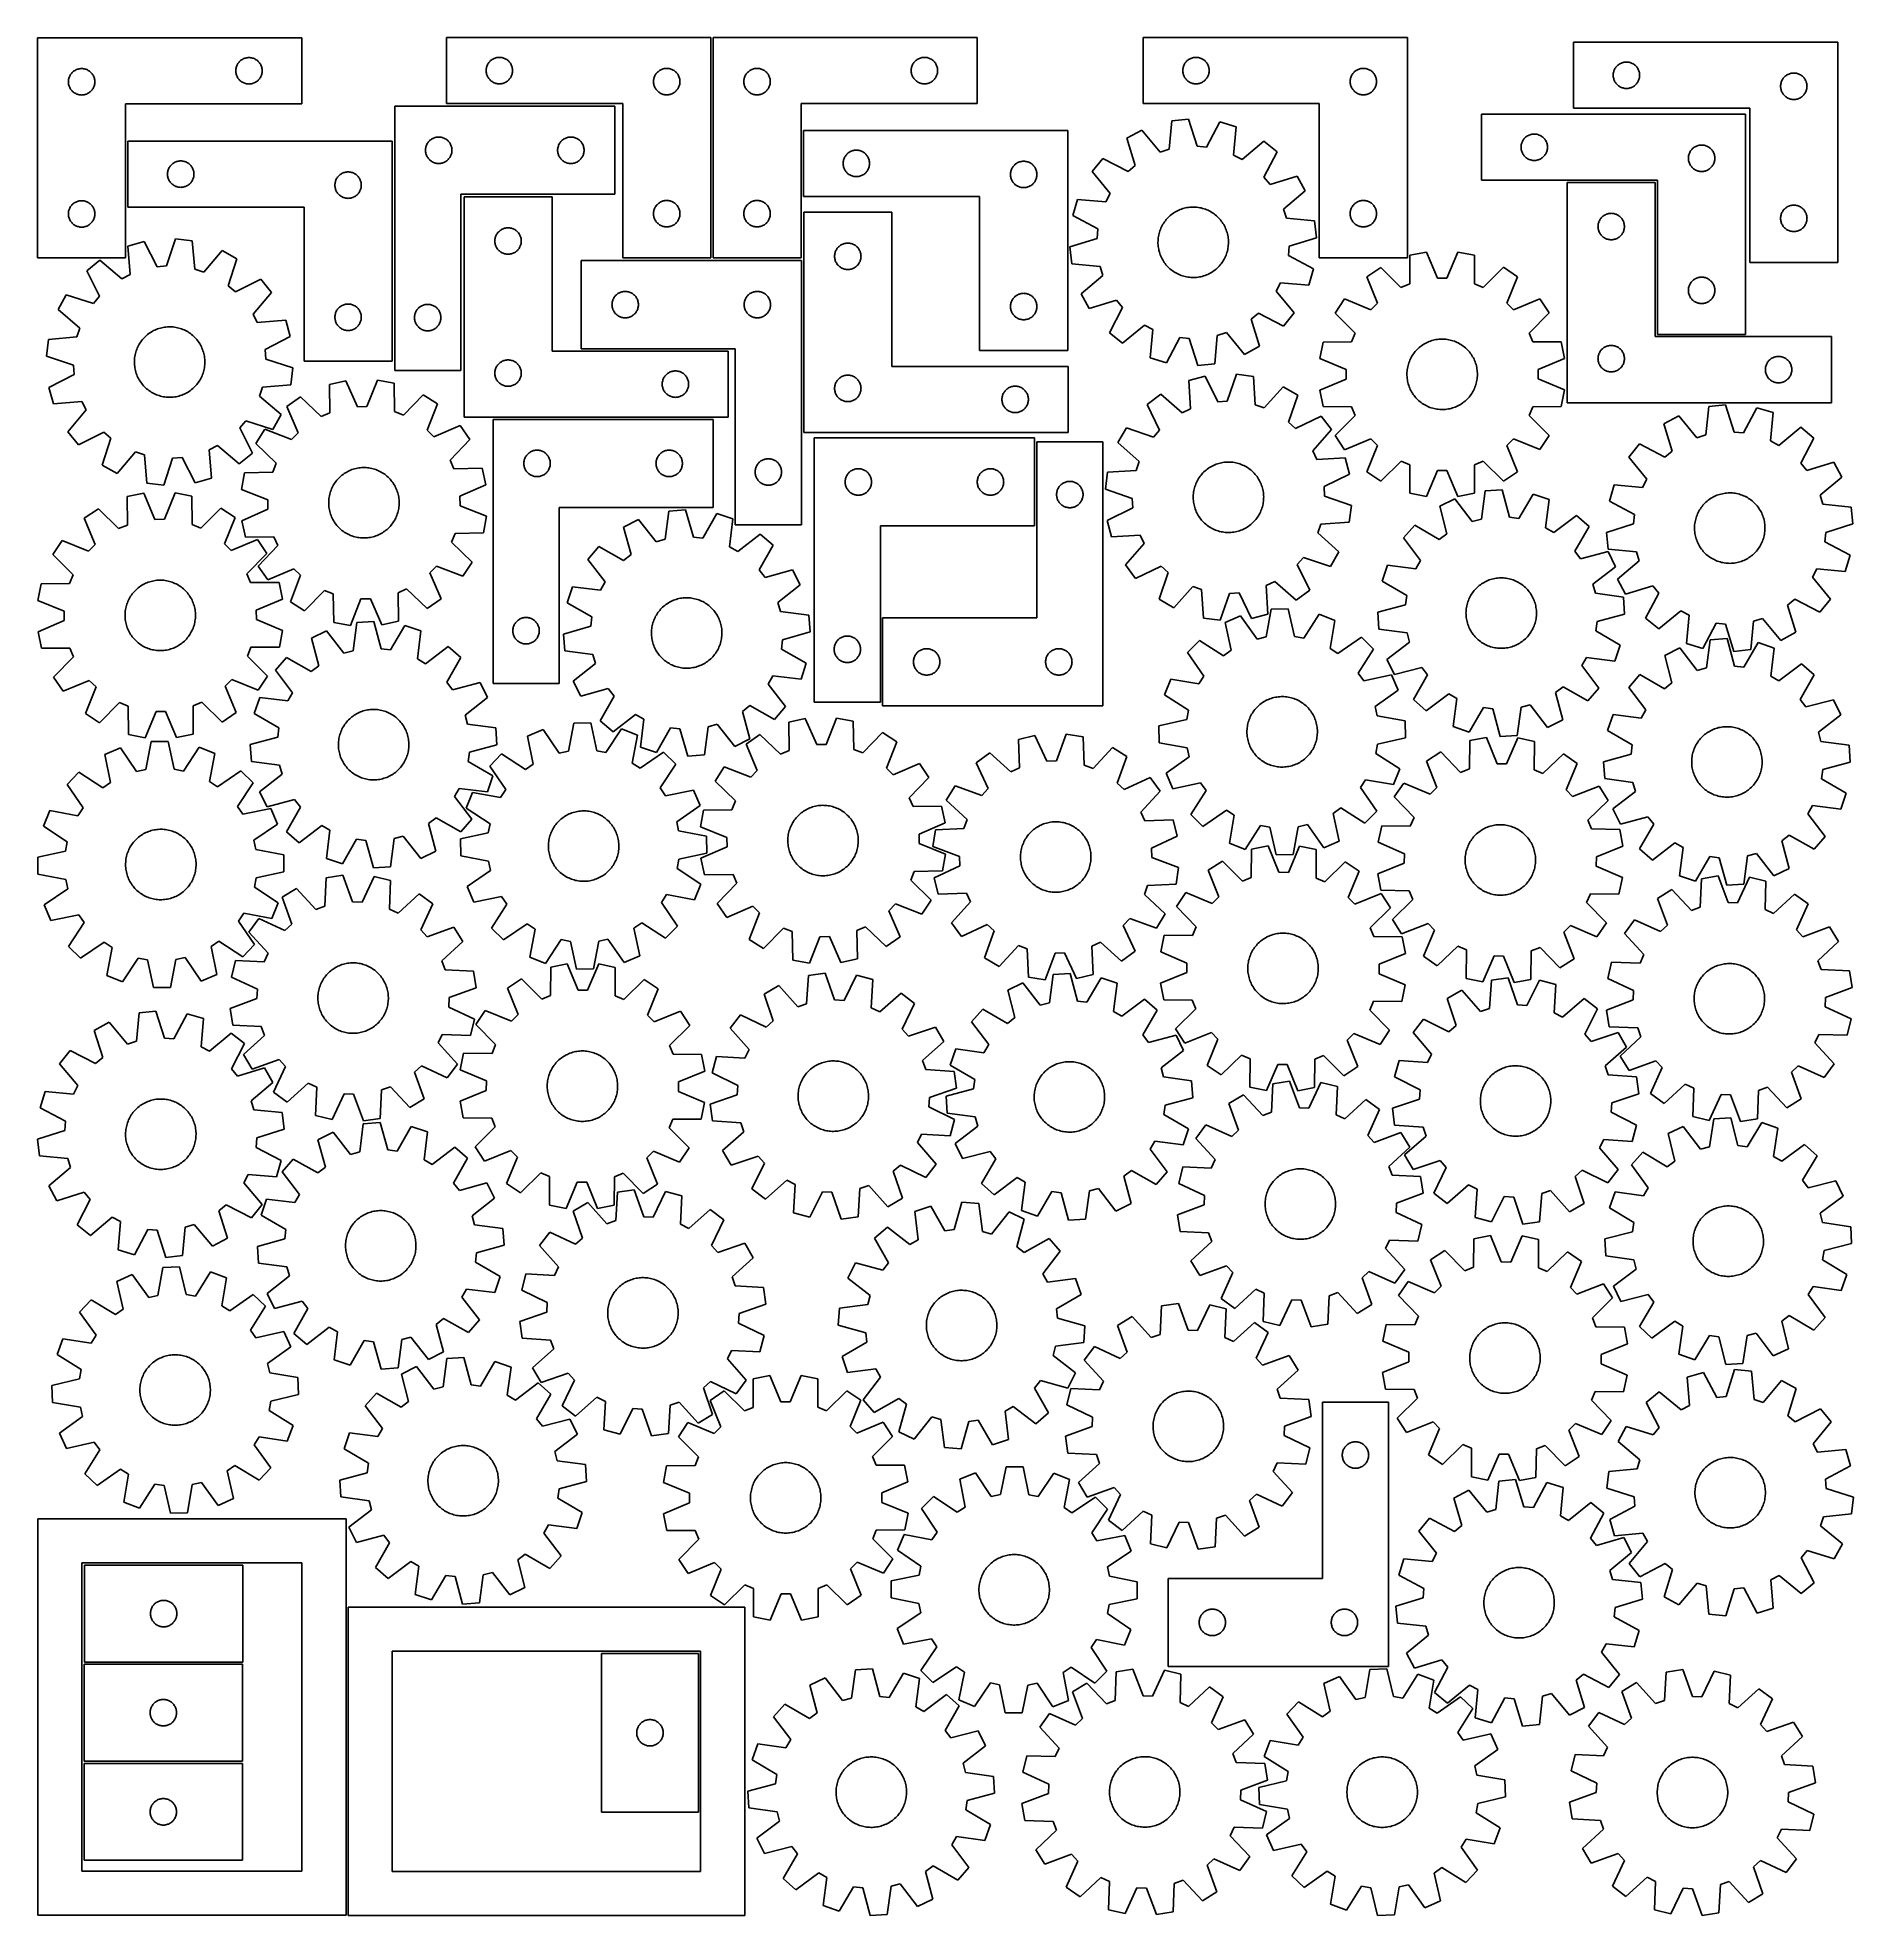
# Model space of a CAD drawing. Header units: millimetres. Extents: x 7 to 1243, y 7 to 1286.
import ezdxf

# ---------------------------------------------------------------- set-up
doc = ezdxf.new("R2010")
doc.units = ezdxf.units.MM
doc.layers.add('CUT', color=7, linetype='CONTINUOUS', true_color=0x000000)

msp = doc.modelspace()

# ---------------------------------------------------------------- linework, layer by layer
at = {"layer": 'CUT'}
for p, q in [((6.532682, 1285.745393), (186.532682, 1285.745393)), ((6.532682, 1135.745393), (6.532682, 1285.745393)), ((186.532682, 1285.745393), (186.532682, 1240.745393)), ((465.065761, 1285.881138), (285.065761, 1285.881138)), ((285.065761, 1285.881138), (285.065761, 1240.881138)), ((465.065761, 1135.881138), (465.065761, 1285.881138)), ((466.594877, 1285.877717), (646.594877, 1285.877717)), ((466.594877, 1135.877717), (466.594877, 1285.877717)), ((646.594877, 1285.877717), (646.594877, 1240.877717)), ((939.556087, 1285.88651), (759.556087, 1285.88651)), ((759.556087, 1285.88651), (759.556087, 1240.88651)), ((939.556087, 1135.88651), (939.556087, 1285.88651)), ((1232.750889, 1282.715123), (1052.750889, 1282.715123)), ((1052.750889, 1282.715123), (1052.750889, 1237.715123)), ((1232.750889, 1132.715123), (1232.750889, 1282.715123)), ((142.217766, 1266.689544), (142.010311, 1266.138348)), ((142.460827, 1267.225991), (142.217766, 1266.689544)), ((142.738453, 1267.745393), (142.460827, 1267.225991)), ((143.049456, 1268.245525), (142.738453, 1267.745393)), ((143.392502, 1268.724246), (143.049456, 1268.245525)), ((143.766124, 1269.179505), (143.392502, 1268.724246)), ((144.168721, 1269.609354), (143.766124, 1269.179505)), ((144.59857, 1270.011951), (144.168721, 1269.609354)), ((145.053829, 1270.385573), (144.59857, 1270.011951)), ((145.53255, 1270.728619), (145.053829, 1270.385573)), ((146.032682, 1271.039621), (145.53255, 1270.728619)), ((146.552084, 1271.317247), (146.032682, 1271.039621)), ((147.088531, 1271.560308), (146.552084, 1271.317247)), ((147.639727, 1271.767764), (147.088531, 1271.560308)), ((148.203311, 1271.938725), (147.639727, 1271.767764)), ((148.776869, 1272.07246), (148.203311, 1271.938725)), ((149.357946, 1272.168396), (148.776869, 1272.07246)), ((149.944054, 1272.226123), (149.357946, 1272.168396)), ((150.532682, 1272.245393), (149.944054, 1272.226123)), ((151.12131, 1272.226123), (150.532682, 1272.245393)), ((151.707418, 1272.168396), (151.12131, 1272.226123)), ((152.288495, 1272.07246), (151.707418, 1272.168396)), ((152.862053, 1271.938725), (152.288495, 1272.07246)), ((153.425637, 1271.767764), (152.862053, 1271.938725)), ((153.976833, 1271.560308), (153.425637, 1271.767764)), ((154.51328, 1271.317247), (153.976833, 1271.560308)), ((155.032682, 1271.039621), (154.51328, 1271.317247)), ((155.532814, 1270.728619), (155.032682, 1271.039621)), ((156.011535, 1270.385573), (155.532814, 1270.728619)), ((156.466794, 1270.011951), (156.011535, 1270.385573)), ((156.896643, 1269.609354), (156.466794, 1270.011951)), ((157.29924, 1269.179505), (156.896643, 1269.609354)), ((157.672862, 1268.724246), (157.29924, 1269.179505)), ((158.015909, 1268.245525), (157.672862, 1268.724246)), ((158.326911, 1267.745393), (158.015909, 1268.245525)), ((158.604537, 1267.225991), (158.326911, 1267.745393)), ((158.847598, 1266.689544), (158.604537, 1267.225991)), ((159.055053, 1266.138348), (158.847598, 1266.689544)), ((312.54339, 1266.274094), (312.750846, 1266.825289)), ((312.750846, 1266.825289), (312.993907, 1267.361737)), ((312.993907, 1267.361737), (313.271533, 1267.881138)), ((313.271533, 1267.881138), (313.582535, 1268.381271)), ((313.582535, 1268.381271), (313.925581, 1268.859991)), ((313.925581, 1268.859991), (314.299203, 1269.315251)), ((314.299203, 1269.315251), (314.7018, 1269.745099)), ((314.7018, 1269.745099), (315.131649, 1270.147697)), ((315.131649, 1270.147697), (315.586909, 1270.521318)), ((315.586909, 1270.521318), (316.065629, 1270.864365)), ((316.065629, 1270.864365), (316.565761, 1271.175367)), ((316.565761, 1271.175367), (317.085163, 1271.452993)), ((317.085163, 1271.452993), (317.62161, 1271.696054)), ((317.62161, 1271.696054), (318.172806, 1271.90351)), ((318.172806, 1271.90351), (318.73639, 1272.074471)), ((318.73639, 1272.074471), (319.309948, 1272.208206)), ((319.309948, 1272.208206), (319.891026, 1272.304142)), ((319.891026, 1272.304142), (320.477133, 1272.361869)), ((320.477133, 1272.361869), (321.065761, 1272.381138)), ((321.065761, 1272.381138), (321.65439, 1272.361869)), ((321.65439, 1272.361869), (322.240497, 1272.304142)), ((322.240497, 1272.304142), (322.821574, 1272.208206)), ((322.821574, 1272.208206), (323.395133, 1272.074471)), ((323.395133, 1272.074471), (323.958717, 1271.90351)), ((323.958717, 1271.90351), (324.509912, 1271.696054)), ((324.509912, 1271.696054), (325.04636, 1271.452993)), ((325.04636, 1271.452993), (325.565761, 1271.175367)), ((325.565761, 1271.175367), (326.065893, 1270.864365)), ((326.065893, 1270.864365), (326.544614, 1270.521318)), ((326.544614, 1270.521318), (326.999874, 1270.147697)), ((326.999874, 1270.147697), (327.429722, 1269.745099)), ((327.429722, 1269.745099), (327.83232, 1269.315251)), ((327.83232, 1269.315251), (328.205941, 1268.859991)), ((328.205941, 1268.859991), (328.548988, 1268.381271)), ((328.548988, 1268.381271), (328.85999, 1267.881138)), ((328.85999, 1267.881138), (329.137616, 1267.361737)), ((329.137616, 1267.361737), (329.380677, 1266.825289)), ((329.380677, 1266.825289), (329.588133, 1266.274094)), ((602.279961, 1266.821868), (602.072506, 1266.270672)), ((602.523022, 1267.358315), (602.279961, 1266.821868)), ((602.800648, 1267.877717), (602.523022, 1267.358315)), ((603.11165, 1268.377849), (602.800648, 1267.877717)), ((603.454697, 1268.85657), (603.11165, 1268.377849)), ((603.828319, 1269.311829), (603.454697, 1268.85657)), ((604.230916, 1269.741678), (603.828319, 1269.311829)), ((604.660765, 1270.144275), (604.230916, 1269.741678)), ((605.116024, 1270.517897), (604.660765, 1270.144275)), ((605.594745, 1270.860943), (605.116024, 1270.517897)), ((606.094877, 1271.171946), (605.594745, 1270.860943)), ((606.614279, 1271.449572), (606.094877, 1271.171946)), ((607.150726, 1271.692633), (606.614279, 1271.449572)), ((607.701922, 1271.900088), (607.150726, 1271.692633)), ((608.265505, 1272.071049), (607.701922, 1271.900088)), ((608.839064, 1272.204784), (608.265505, 1272.071049)), ((609.420141, 1272.300721), (608.839064, 1272.204784)), ((610.006249, 1272.358447), (609.420141, 1272.300721)), ((610.594877, 1272.377717), (610.006249, 1272.358447)), ((611.183505, 1272.358447), (610.594877, 1272.377717)), ((611.769613, 1272.300721), (611.183505, 1272.358447)), ((612.35069, 1272.204784), (611.769613, 1272.300721)), ((612.924248, 1272.071049), (612.35069, 1272.204784)), ((613.487832, 1271.900088), (612.924248, 1272.071049)), ((614.039028, 1271.692633), (613.487832, 1271.900088)), ((614.575475, 1271.449572), (614.039028, 1271.692633)), ((615.094877, 1271.171946), (614.575475, 1271.449572)), ((615.595009, 1270.860943), (615.094877, 1271.171946)), ((616.07373, 1270.517897), (615.595009, 1270.860943)), ((616.528989, 1270.144275), (616.07373, 1270.517897)), ((616.958838, 1269.741678), (616.528989, 1270.144275)), ((617.361435, 1269.311829), (616.958838, 1269.741678)), ((617.735057, 1268.85657), (617.361435, 1269.311829)), ((618.078103, 1268.377849), (617.735057, 1268.85657)), ((618.389106, 1267.877717), (618.078103, 1268.377849)), ((618.666732, 1267.358315), (618.389106, 1267.877717)), ((618.909793, 1266.821868), (618.666732, 1267.358315)), ((619.117248, 1266.270672), (618.909793, 1266.821868)), ((787.033716, 1266.279465), (787.241171, 1266.83066)), ((787.241171, 1266.83066), (787.484233, 1267.367108)), ((787.484233, 1267.367108), (787.761859, 1267.88651)), ((787.761859, 1267.88651), (788.072861, 1268.386642)), ((788.072861, 1268.386642), (788.415907, 1268.865362)), ((788.415907, 1268.865362), (788.789529, 1269.320622)), ((788.789529, 1269.320622), (789.192126, 1269.750471)), ((789.192126, 1269.750471), (789.621975, 1270.153068)), ((789.621975, 1270.153068), (790.077234, 1270.52669)), ((790.077234, 1270.52669), (790.555955, 1270.869736)), ((790.555955, 1270.869736), (791.056087, 1271.180738)), ((791.056087, 1271.180738), (791.575489, 1271.458364)), ((791.575489, 1271.458364), (792.111936, 1271.701425)), ((792.111936, 1271.701425), (792.663132, 1271.908881)), ((792.663132, 1271.908881), (793.226716, 1272.079842)), ((793.226716, 1272.079842), (793.800274, 1272.213577)), ((793.800274, 1272.213577), (794.381352, 1272.309513)), ((794.381352, 1272.309513), (794.967459, 1272.36724)), ((794.967459, 1272.36724), (795.556087, 1272.38651)), ((795.556087, 1272.38651), (796.144715, 1272.36724)), ((796.144715, 1272.36724), (796.730823, 1272.309513)), ((796.730823, 1272.309513), (797.3119, 1272.213577)), ((797.3119, 1272.213577), (797.885459, 1272.079842)), ((797.885459, 1272.079842), (798.449042, 1271.908881)), ((798.449042, 1271.908881), (799.000238, 1271.701425)), ((799.000238, 1271.701425), (799.536686, 1271.458364)), ((799.536686, 1271.458364), (800.056087, 1271.180738)), ((800.056087, 1271.180738), (800.556219, 1270.869736)), ((800.556219, 1270.869736), (801.03494, 1270.52669)), ((801.03494, 1270.52669), (801.4902, 1270.153068)), ((801.4902, 1270.153068), (801.920048, 1269.750471)), ((801.920048, 1269.750471), (802.322646, 1269.320622)), ((802.322646, 1269.320622), (802.696267, 1268.865362)), ((802.696267, 1268.865362), (803.039314, 1268.386642)), ((803.039314, 1268.386642), (803.350316, 1267.88651)), ((803.350316, 1267.88651), (803.627942, 1267.367108)), ((803.627942, 1267.367108), (803.871003, 1266.83066)), ((803.871003, 1266.83066), (804.078458, 1266.279465)), ((1082.386928, 1266.579084), (1082.816776, 1266.981681)), ((1082.816776, 1266.981681), (1083.272036, 1267.355303)), ((1083.272036, 1267.355303), (1083.750757, 1267.698349)), ((1083.750757, 1267.698349), (1084.250889, 1268.009351)), ((1084.250889, 1268.009351), (1084.77029, 1268.286977)), ((1084.77029, 1268.286977), (1085.306738, 1268.530039)), ((1085.306738, 1268.530039), (1085.857933, 1268.737494)), ((1085.857933, 1268.737494), (1086.421517, 1268.908455)), ((1086.421517, 1268.908455), (1086.995076, 1269.04219)), ((1086.995076, 1269.04219), (1087.576153, 1269.138127)), ((1087.576153, 1269.138127), (1088.16226, 1269.195853)), ((1088.16226, 1269.195853), (1088.750889, 1269.215123)), ((1088.750889, 1269.215123), (1089.339517, 1269.195853)), ((1089.339517, 1269.195853), (1089.925624, 1269.138127)), ((1089.925624, 1269.138127), (1090.506702, 1269.04219)), ((1090.506702, 1269.04219), (1091.08026, 1268.908455)), ((1091.08026, 1268.908455), (1091.643844, 1268.737494)), ((1091.643844, 1268.737494), (1092.19504, 1268.530039)), ((1092.19504, 1268.530039), (1092.731487, 1268.286977)), ((1092.731487, 1268.286977), (1093.250889, 1268.009351)), ((1093.250889, 1268.009351), (1093.751021, 1267.698349)), ((1093.751021, 1267.698349), (1094.229741, 1267.355303)), ((1094.229741, 1267.355303), (1094.685001, 1266.981681)), ((1094.685001, 1266.981681), (1095.11485, 1266.579084)), ((27.551952, 1256.334021), (27.532682, 1255.745393)), ((27.532682, 1255.745393), (27.551952, 1255.156765)), ((27.609678, 1256.920128), (27.551952, 1256.334021)), ((27.551952, 1255.156765), (27.609678, 1254.570657)), ((27.705615, 1257.501206), (27.609678, 1256.920128)), ((27.609678, 1254.570657), (27.705615, 1253.98958)), ((27.83935, 1258.074764), (27.705615, 1257.501206)), ((27.705615, 1253.98958), (27.83935, 1253.416021)), ((28.010311, 1258.638348), (27.83935, 1258.074764)), ((28.217766, 1259.189544), (28.010311, 1258.638348)), ((28.460827, 1259.725991), (28.217766, 1259.189544)), ((28.738453, 1260.245393), (28.460827, 1259.725991)), ((29.049456, 1260.745525), (28.738453, 1260.245393)), ((29.392502, 1261.224246), (29.049456, 1260.745525)), ((29.766124, 1261.679505), (29.392502, 1261.224246)), ((30.168721, 1262.109354), (29.766124, 1261.679505)), ((30.59857, 1262.511951), (30.168721, 1262.109354)), ((31.053829, 1262.885573), (30.59857, 1262.511951)), ((31.53255, 1263.228619), (31.053829, 1262.885573)), ((32.032682, 1263.539621), (31.53255, 1263.228619)), ((32.552084, 1263.817247), (32.032682, 1263.539621)), ((33.088531, 1264.060308), (32.552084, 1263.817247)), ((33.639727, 1264.267764), (33.088531, 1264.060308)), ((34.203311, 1264.438725), (33.639727, 1264.267764)), ((34.776869, 1264.57246), (34.203311, 1264.438725)), ((35.357946, 1264.668396), (34.776869, 1264.57246)), ((35.944054, 1264.726123), (35.357946, 1264.668396)), ((36.532682, 1264.745393), (35.944054, 1264.726123)), ((37.12131, 1264.726123), (36.532682, 1264.745393)), ((37.707418, 1264.668396), (37.12131, 1264.726123)), ((38.288495, 1264.57246), (37.707418, 1264.668396)), ((38.862053, 1264.438725), (38.288495, 1264.57246)), ((39.425637, 1264.267764), (38.862053, 1264.438725)), ((39.976833, 1264.060308), (39.425637, 1264.267764)), ((40.51328, 1263.817247), (39.976833, 1264.060308)), ((41.032682, 1263.539621), (40.51328, 1263.817247)), ((41.532814, 1263.228619), (41.032682, 1263.539621)), ((42.011535, 1262.885573), (41.532814, 1263.228619)), ((42.466794, 1262.511951), (42.011535, 1262.885573)), ((42.896643, 1262.109354), (42.466794, 1262.511951)), ((43.29924, 1261.679505), (42.896643, 1262.109354)), ((43.672862, 1261.224246), (43.29924, 1261.679505)), ((44.015909, 1260.745525), (43.672862, 1261.224246)), ((44.326911, 1260.245393), (44.015909, 1260.745525)), ((44.604537, 1259.725991), (44.326911, 1260.245393)), ((44.847598, 1259.189544), (44.604537, 1259.725991)), ((45.055053, 1258.638348), (44.847598, 1259.189544)), ((45.226015, 1258.074764), (45.055053, 1258.638348)), ((45.35975, 1257.501206), (45.226015, 1258.074764)), ((45.226015, 1253.416021), (45.35975, 1253.98958)), ((45.455686, 1256.920128), (45.35975, 1257.501206)), ((45.35975, 1253.98958), (45.455686, 1254.570657)), ((45.513412, 1256.334021), (45.455686, 1256.920128)), ((45.455686, 1254.570657), (45.513412, 1255.156765)), ((45.532682, 1255.745393), (45.513412, 1256.334021)), ((45.513412, 1255.156765), (45.532682, 1255.745393)), ((141.551952, 1263.834021), (141.532682, 1263.245393)), ((141.532682, 1263.245393), (141.551952, 1262.656765)), ((141.609678, 1264.420128), (141.551952, 1263.834021)), ((141.551952, 1262.656765), (141.609678, 1262.070657)), ((141.705615, 1265.001206), (141.609678, 1264.420128)), ((141.609678, 1262.070657), (141.705615, 1261.48958)), ((141.83935, 1265.574764), (141.705615, 1265.001206)), ((141.705615, 1261.48958), (141.83935, 1260.916021)), ((142.010311, 1266.138348), (141.83935, 1265.574764)), ((141.83935, 1260.916021), (142.010311, 1260.352437)), ((142.010311, 1260.352437), (142.217766, 1259.801242)), ((142.217766, 1259.801242), (142.460827, 1259.264794)), ((142.460827, 1259.264794), (142.738453, 1258.745393)), ((142.738453, 1258.745393), (143.049456, 1258.245261)), ((143.049456, 1258.245261), (143.392502, 1257.76654)), ((143.392502, 1257.76654), (143.766124, 1257.31128)), ((143.766124, 1257.31128), (144.168721, 1256.881432)), ((144.168721, 1256.881432), (144.59857, 1256.478834)), ((144.59857, 1256.478834), (145.053829, 1256.105213)), ((145.053829, 1256.105213), (145.53255, 1255.762166)), ((145.53255, 1255.762166), (146.032682, 1255.451164)), ((146.032682, 1255.451164), (146.552084, 1255.173538)), ((146.552084, 1255.173538), (147.088531, 1254.930477)), ((147.088531, 1254.930477), (147.639727, 1254.723022)), ((147.639727, 1254.723022), (148.203311, 1254.55206)), ((148.203311, 1254.55206), (148.776869, 1254.418325)), ((148.776869, 1254.418325), (149.357946, 1254.322389)), ((149.357946, 1254.322389), (149.944054, 1254.264662)), ((149.944054, 1254.264662), (150.532682, 1254.245393)), ((150.532682, 1254.245393), (151.12131, 1254.264662)), ((151.12131, 1254.264662), (151.707418, 1254.322389)), ((151.707418, 1254.322389), (152.288495, 1254.418325)), ((152.288495, 1254.418325), (152.862053, 1254.55206)), ((152.862053, 1254.55206), (153.425637, 1254.723022)), ((153.425637, 1254.723022), (153.976833, 1254.930477)), ((153.976833, 1254.930477), (154.51328, 1255.173538)), ((154.51328, 1255.173538), (155.032682, 1255.451164)), ((155.032682, 1255.451164), (155.532814, 1255.762166)), ((155.532814, 1255.762166), (156.011535, 1256.105213)), ((156.011535, 1256.105213), (156.466794, 1256.478834)), ((156.466794, 1256.478834), (156.896643, 1256.881432)), ((156.896643, 1256.881432), (157.29924, 1257.31128)), ((157.29924, 1257.31128), (157.672862, 1257.76654)), ((157.672862, 1257.76654), (158.015909, 1258.245261)), ((158.015909, 1258.245261), (158.326911, 1258.745393)), ((158.326911, 1258.745393), (158.604537, 1259.264794)), ((158.604537, 1259.264794), (158.847598, 1259.801242)), ((158.847598, 1259.801242), (159.055053, 1260.352437)), ((159.226015, 1265.574764), (159.055053, 1266.138348)), ((159.055053, 1260.352437), (159.226015, 1260.916021)), ((159.35975, 1265.001206), (159.226015, 1265.574764)), ((159.226015, 1260.916021), (159.35975, 1261.48958)), ((159.455686, 1264.420128), (159.35975, 1265.001206)), ((159.35975, 1261.48958), (159.455686, 1262.070657)), ((159.513412, 1263.834021), (159.455686, 1264.420128)), ((159.455686, 1262.070657), (159.513412, 1262.656765)), ((159.532682, 1263.245393), (159.513412, 1263.834021)), ((159.513412, 1262.656765), (159.532682, 1263.245393)), ((312.065761, 1263.381138), (312.085031, 1263.969767)), ((312.085031, 1262.79251), (312.065761, 1263.381138)), ((312.085031, 1263.969767), (312.142758, 1264.555874)), ((312.142758, 1262.206403), (312.085031, 1262.79251)), ((312.142758, 1264.555874), (312.238694, 1265.136951)), ((312.238694, 1261.625326), (312.142758, 1262.206403)), ((312.238694, 1265.136951), (312.372429, 1265.71051)), ((312.372429, 1261.051767), (312.238694, 1261.625326)), ((312.372429, 1265.71051), (312.54339, 1266.274094)), ((312.54339, 1260.488183), (312.372429, 1261.051767)), ((312.750846, 1259.936988), (312.54339, 1260.488183)), ((312.993907, 1259.40054), (312.750846, 1259.936988)), ((313.271533, 1258.881138), (312.993907, 1259.40054)), ((313.582535, 1258.381006), (313.271533, 1258.881138)), ((313.925581, 1257.902286), (313.582535, 1258.381006)), ((314.299203, 1257.447026), (313.925581, 1257.902286)), ((314.7018, 1257.017177), (314.299203, 1257.447026)), ((315.131649, 1256.61458), (314.7018, 1257.017177)), ((315.586909, 1256.240958), (315.131649, 1256.61458)), ((316.065629, 1255.897912), (315.586909, 1256.240958)), ((316.565761, 1255.58691), (316.065629, 1255.897912)), ((317.085163, 1255.309284), (316.565761, 1255.58691)), ((317.62161, 1255.066223), (317.085163, 1255.309284)), ((318.172806, 1254.858767), (317.62161, 1255.066223)), ((318.73639, 1254.687806), (318.172806, 1254.858767)), ((319.309948, 1254.554071), (318.73639, 1254.687806)), ((319.891026, 1254.458135), (319.309948, 1254.554071)), ((320.477133, 1254.400408), (319.891026, 1254.458135)), ((321.065761, 1254.381138), (320.477133, 1254.400408)), ((321.65439, 1254.400408), (321.065761, 1254.381138)), ((322.240497, 1254.458135), (321.65439, 1254.400408)), ((322.821574, 1254.554071), (322.240497, 1254.458135)), ((323.395133, 1254.687806), (322.821574, 1254.554071)), ((323.958717, 1254.858767), (323.395133, 1254.687806)), ((324.509912, 1255.066223), (323.958717, 1254.858767)), ((325.04636, 1255.309284), (324.509912, 1255.066223)), ((325.565761, 1255.58691), (325.04636, 1255.309284)), ((326.065893, 1255.897912), (325.565761, 1255.58691)), ((326.544614, 1256.240958), (326.065893, 1255.897912)), ((326.999874, 1256.61458), (326.544614, 1256.240958)), ((327.429722, 1257.017177), (326.999874, 1256.61458)), ((327.83232, 1257.447026), (327.429722, 1257.017177)), ((328.205941, 1257.902286), (327.83232, 1257.447026)), ((328.548988, 1258.381006), (328.205941, 1257.902286)), ((328.85999, 1258.881138), (328.548988, 1258.381006)), ((329.137616, 1259.40054), (328.85999, 1258.881138)), ((329.380677, 1259.936988), (329.137616, 1259.40054)), ((329.588133, 1260.488183), (329.380677, 1259.936988)), ((329.588133, 1266.274094), (329.759094, 1265.71051)), ((329.759094, 1261.051767), (329.588133, 1260.488183)), ((329.759094, 1265.71051), (329.892829, 1265.136951)), ((329.892829, 1261.625326), (329.759094, 1261.051767)), ((329.892829, 1265.136951), (329.988765, 1264.555874)), ((329.988765, 1262.206403), (329.892829, 1261.625326)), ((329.988765, 1264.555874), (330.046492, 1263.969767)), ((330.046492, 1262.79251), (329.988765, 1262.206403)), ((330.046492, 1263.969767), (330.065761, 1263.381138)), ((330.065761, 1263.381138), (330.046492, 1262.79251)), ((426.065761, 1255.881138), (426.085031, 1256.469767)), ((426.085031, 1255.29251), (426.065761, 1255.881138)), ((426.085031, 1256.469767), (426.142758, 1257.055874)), ((426.142758, 1254.706403), (426.085031, 1255.29251)), ((426.142758, 1257.055874), (426.238694, 1257.636951)), ((426.238694, 1254.125326), (426.142758, 1254.706403)), ((426.238694, 1257.636951), (426.372429, 1258.21051)), ((426.372429, 1253.551767), (426.238694, 1254.125326)), ((426.372429, 1258.21051), (426.54339, 1258.774094)), ((426.54339, 1258.774094), (426.750846, 1259.325289)), ((426.750846, 1259.325289), (426.993907, 1259.861737)), ((426.993907, 1259.861737), (427.271533, 1260.381138)), ((427.271533, 1260.381138), (427.582535, 1260.881271)), ((427.582535, 1260.881271), (427.925581, 1261.359991)), ((427.925581, 1261.359991), (428.299203, 1261.815251)), ((428.299203, 1261.815251), (428.7018, 1262.245099)), ((428.7018, 1262.245099), (429.131649, 1262.647697)), ((429.131649, 1262.647697), (429.586909, 1263.021318)), ((429.586909, 1263.021318), (430.065629, 1263.364365)), ((430.065629, 1263.364365), (430.565761, 1263.675367)), ((430.565761, 1263.675367), (431.085163, 1263.952993)), ((431.085163, 1263.952993), (431.62161, 1264.196054)), ((431.62161, 1264.196054), (432.172806, 1264.40351)), ((432.172806, 1264.40351), (432.73639, 1264.574471)), ((432.73639, 1264.574471), (433.309948, 1264.708206)), ((433.309948, 1264.708206), (433.891026, 1264.804142)), ((433.891026, 1264.804142), (434.477133, 1264.861869)), ((434.477133, 1264.861869), (435.065761, 1264.881138)), ((435.065761, 1264.881138), (435.65439, 1264.861869)), ((435.65439, 1264.861869), (436.240497, 1264.804142)), ((436.240497, 1264.804142), (436.821574, 1264.708206)), ((436.821574, 1264.708206), (437.395133, 1264.574471)), ((437.395133, 1264.574471), (437.958717, 1264.40351)), ((437.958717, 1264.40351), (438.509912, 1264.196054)), ((438.509912, 1264.196054), (439.04636, 1263.952993)), ((439.04636, 1263.952993), (439.565761, 1263.675367)), ((439.565761, 1263.675367), (440.065893, 1263.364365)), ((440.065893, 1263.364365), (440.544614, 1263.021318)), ((440.544614, 1263.021318), (440.999874, 1262.647697)), ((440.999874, 1262.647697), (441.429722, 1262.245099)), ((441.429722, 1262.245099), (441.83232, 1261.815251)), ((441.83232, 1261.815251), (442.205941, 1261.359991)), ((442.205941, 1261.359991), (442.548988, 1260.881271)), ((442.548988, 1260.881271), (442.85999, 1260.381138)), ((442.85999, 1260.381138), (443.137616, 1259.861737)), ((443.137616, 1259.861737), (443.380677, 1259.325289)), ((443.380677, 1259.325289), (443.588133, 1258.774094)), ((443.588133, 1258.774094), (443.759094, 1258.21051)), ((443.759094, 1258.21051), (443.892829, 1257.636951)), ((443.892829, 1254.125326), (443.759094, 1253.551767)), ((443.892829, 1257.636951), (443.988765, 1257.055874)), ((443.988765, 1254.706403), (443.892829, 1254.125326)), ((443.988765, 1257.055874), (444.046492, 1256.469767)), ((444.046492, 1255.29251), (443.988765, 1254.706403)), ((444.046492, 1256.469767), (444.065761, 1255.881138)), ((444.065761, 1255.881138), (444.046492, 1255.29251)), ((487.614147, 1256.466345), (487.594877, 1255.877717)), ((487.594877, 1255.877717), (487.614147, 1255.289089)), ((487.671873, 1257.052453), (487.614147, 1256.466345)), ((487.614147, 1255.289089), (487.671873, 1254.702981)), ((487.767809, 1257.63353), (487.671873, 1257.052453)), ((487.671873, 1254.702981), (487.767809, 1254.121904)), ((487.901544, 1258.207088), (487.767809, 1257.63353)), ((487.767809, 1254.121904), (487.901544, 1253.548345)), ((488.072506, 1258.770672), (487.901544, 1258.207088)), ((488.279961, 1259.321868), (488.072506, 1258.770672)), ((488.523022, 1259.858315), (488.279961, 1259.321868)), ((488.800648, 1260.377717), (488.523022, 1259.858315)), ((489.11165, 1260.877849), (488.800648, 1260.377717)), ((489.454697, 1261.35657), (489.11165, 1260.877849)), ((489.828319, 1261.811829), (489.454697, 1261.35657)), ((490.230916, 1262.241678), (489.828319, 1261.811829)), ((490.660765, 1262.644275), (490.230916, 1262.241678)), ((491.116024, 1263.017897), (490.660765, 1262.644275)), ((491.594745, 1263.360943), (491.116024, 1263.017897)), ((492.094877, 1263.671946), (491.594745, 1263.360943)), ((492.614279, 1263.949572), (492.094877, 1263.671946)), ((493.150726, 1264.192633), (492.614279, 1263.949572)), ((493.701922, 1264.400088), (493.150726, 1264.192633)), ((494.265505, 1264.571049), (493.701922, 1264.400088)), ((494.839064, 1264.704784), (494.265505, 1264.571049)), ((495.420141, 1264.800721), (494.839064, 1264.704784)), ((496.006249, 1264.858447), (495.420141, 1264.800721)), ((496.594877, 1264.877717), (496.006249, 1264.858447)), ((497.183505, 1264.858447), (496.594877, 1264.877717)), ((497.769613, 1264.800721), (497.183505, 1264.858447)), ((498.35069, 1264.704784), (497.769613, 1264.800721)), ((498.924248, 1264.571049), (498.35069, 1264.704784)), ((499.487832, 1264.400088), (498.924248, 1264.571049)), ((500.039028, 1264.192633), (499.487832, 1264.400088)), ((500.575475, 1263.949572), (500.039028, 1264.192633)), ((501.094877, 1263.671946), (500.575475, 1263.949572)), ((501.595009, 1263.360943), (501.094877, 1263.671946)), ((502.07373, 1263.017897), (501.595009, 1263.360943)), ((502.528989, 1262.644275), (502.07373, 1263.017897)), ((502.958838, 1262.241678), (502.528989, 1262.644275)), ((503.361435, 1261.811829), (502.958838, 1262.241678)), ((503.735057, 1261.35657), (503.361435, 1261.811829)), ((504.078103, 1260.877849), (503.735057, 1261.35657)), ((504.389106, 1260.377717), (504.078103, 1260.877849)), ((504.666732, 1259.858315), (504.389106, 1260.377717)), ((504.909793, 1259.321868), (504.666732, 1259.858315)), ((505.117248, 1258.770672), (504.909793, 1259.321868)), ((505.288209, 1258.207088), (505.117248, 1258.770672)), ((505.421944, 1257.63353), (505.288209, 1258.207088)), ((505.288209, 1253.548345), (505.421944, 1254.121904)), ((505.517881, 1257.052453), (505.421944, 1257.63353)), ((505.421944, 1254.121904), (505.517881, 1254.702981)), ((505.575607, 1256.466345), (505.517881, 1257.052453)), ((505.517881, 1254.702981), (505.575607, 1255.289089)), ((505.594877, 1255.877717), (505.575607, 1256.466345)), ((505.575607, 1255.289089), (505.594877, 1255.877717)), ((601.614147, 1263.966345), (601.594877, 1263.377717)), ((601.594877, 1263.377717), (601.614147, 1262.789089)), ((601.671873, 1264.552453), (601.614147, 1263.966345)), ((601.614147, 1262.789089), (601.671873, 1262.202981)), ((601.767809, 1265.13353), (601.671873, 1264.552453)), ((601.671873, 1262.202981), (601.767809, 1261.621904)), ((601.901544, 1265.707088), (601.767809, 1265.13353)), ((601.767809, 1261.621904), (601.901544, 1261.048345)), ((602.072506, 1266.270672), (601.901544, 1265.707088)), ((601.901544, 1261.048345), (602.072506, 1260.484762)), ((602.072506, 1260.484762), (602.279961, 1259.933566)), ((602.279961, 1259.933566), (602.523022, 1259.397119)), ((602.523022, 1259.397119), (602.800648, 1258.877717)), ((602.800648, 1258.877717), (603.11165, 1258.377585)), ((603.11165, 1258.377585), (603.454697, 1257.898864)), ((603.454697, 1257.898864), (603.828319, 1257.443605)), ((603.828319, 1257.443605), (604.230916, 1257.013756)), ((604.230916, 1257.013756), (604.660765, 1256.611159)), ((604.660765, 1256.611159), (605.116024, 1256.237537)), ((605.116024, 1256.237537), (605.594745, 1255.89449)), ((605.594745, 1255.89449), (606.094877, 1255.583488)), ((606.094877, 1255.583488), (606.614279, 1255.305862)), ((606.614279, 1255.305862), (607.150726, 1255.062801)), ((607.150726, 1255.062801), (607.701922, 1254.855346)), ((607.701922, 1254.855346), (608.265505, 1254.684384)), ((608.265505, 1254.684384), (608.839064, 1254.550649)), ((608.839064, 1254.550649), (609.420141, 1254.454713)), ((609.420141, 1254.454713), (610.006249, 1254.396987)), ((610.006249, 1254.396987), (610.594877, 1254.377717)), ((610.594877, 1254.377717), (611.183505, 1254.396987)), ((611.183505, 1254.396987), (611.769613, 1254.454713)), ((611.769613, 1254.454713), (612.35069, 1254.550649)), ((612.35069, 1254.550649), (612.924248, 1254.684384)), ((612.924248, 1254.684384), (613.487832, 1254.855346)), ((613.487832, 1254.855346), (614.039028, 1255.062801)), ((614.039028, 1255.062801), (614.575475, 1255.305862)), ((614.575475, 1255.305862), (615.094877, 1255.583488)), ((615.094877, 1255.583488), (615.595009, 1255.89449)), ((615.595009, 1255.89449), (616.07373, 1256.237537)), ((616.07373, 1256.237537), (616.528989, 1256.611159)), ((616.528989, 1256.611159), (616.958838, 1257.013756)), ((616.958838, 1257.013756), (617.361435, 1257.443605)), ((617.361435, 1257.443605), (617.735057, 1257.898864)), ((617.735057, 1257.898864), (618.078103, 1258.377585)), ((618.078103, 1258.377585), (618.389106, 1258.877717)), ((618.389106, 1258.877717), (618.666732, 1259.397119)), ((618.666732, 1259.397119), (618.909793, 1259.933566)), ((618.909793, 1259.933566), (619.117248, 1260.484762)), ((619.288209, 1265.707088), (619.117248, 1266.270672)), ((619.117248, 1260.484762), (619.288209, 1261.048345)), ((619.421944, 1265.13353), (619.288209, 1265.707088)), ((619.288209, 1261.048345), (619.421944, 1261.621904)), ((619.517881, 1264.552453), (619.421944, 1265.13353)), ((619.421944, 1261.621904), (619.517881, 1262.202981)), ((619.575607, 1263.966345), (619.517881, 1264.552453)), ((619.517881, 1262.202981), (619.575607, 1262.789089)), ((619.594877, 1263.377717), (619.575607, 1263.966345)), ((619.575607, 1262.789089), (619.594877, 1263.377717)), ((786.556087, 1263.38651), (786.575357, 1263.975138)), ((786.575357, 1262.797881), (786.556087, 1263.38651)), ((786.575357, 1263.975138), (786.633084, 1264.561245)), ((786.633084, 1262.211774), (786.575357, 1262.797881)), ((786.633084, 1264.561245), (786.72902, 1265.142322)), ((786.72902, 1261.630697), (786.633084, 1262.211774)), ((786.72902, 1265.142322), (786.862755, 1265.715881)), ((786.862755, 1261.057138), (786.72902, 1261.630697)), ((786.862755, 1265.715881), (787.033716, 1266.279465)), ((787.033716, 1260.493554), (786.862755, 1261.057138)), ((787.241171, 1259.942359), (787.033716, 1260.493554)), ((787.484233, 1259.405911), (787.241171, 1259.942359)), ((787.761859, 1258.88651), (787.484233, 1259.405911)), ((788.072861, 1258.386377), (787.761859, 1258.88651)), ((788.415907, 1257.907657), (788.072861, 1258.386377)), ((788.789529, 1257.452397), (788.415907, 1257.907657)), ((789.192126, 1257.022548), (788.789529, 1257.452397)), ((789.621975, 1256.619951), (789.192126, 1257.022548)), ((790.077234, 1256.246329), (789.621975, 1256.619951)), ((790.555955, 1255.903283), (790.077234, 1256.246329)), ((791.056087, 1255.592281), (790.555955, 1255.903283)), ((791.575489, 1255.314655), (791.056087, 1255.592281)), ((792.111936, 1255.071594), (791.575489, 1255.314655)), ((792.663132, 1254.864138), (792.111936, 1255.071594)), ((793.226716, 1254.693177), (792.663132, 1254.864138)), ((793.800274, 1254.559442), (793.226716, 1254.693177)), ((794.381352, 1254.463506), (793.800274, 1254.559442)), ((794.967459, 1254.405779), (794.381352, 1254.463506)), ((795.556087, 1254.38651), (794.967459, 1254.405779)), ((796.144715, 1254.405779), (795.556087, 1254.38651)), ((796.730823, 1254.463506), (796.144715, 1254.405779)), ((797.3119, 1254.559442), (796.730823, 1254.463506)), ((797.885459, 1254.693177), (797.3119, 1254.559442)), ((798.449042, 1254.864138), (797.885459, 1254.693177)), ((799.000238, 1255.071594), (798.449042, 1254.864138)), ((799.536686, 1255.314655), (799.000238, 1255.071594)), ((800.056087, 1255.592281), (799.536686, 1255.314655)), ((800.556219, 1255.903283), (800.056087, 1255.592281)), ((801.03494, 1256.246329), (800.556219, 1255.903283)), ((801.4902, 1256.619951), (801.03494, 1256.246329)), ((801.920048, 1257.022548), (801.4902, 1256.619951)), ((802.322646, 1257.452397), (801.920048, 1257.022548)), ((802.696267, 1257.907657), (802.322646, 1257.452397)), ((803.039314, 1258.386377), (802.696267, 1257.907657)), ((803.350316, 1258.88651), (803.039314, 1258.386377)), ((803.627942, 1259.405911), (803.350316, 1258.88651)), ((803.871003, 1259.942359), (803.627942, 1259.405911)), ((804.078458, 1260.493554), (803.871003, 1259.942359)), ((804.078458, 1266.279465), (804.24942, 1265.715881)), ((804.24942, 1261.057138), (804.078458, 1260.493554)), ((804.24942, 1265.715881), (804.383155, 1265.142322)), ((804.383155, 1261.630697), (804.24942, 1261.057138)), ((804.383155, 1265.142322), (804.479091, 1264.561245)), ((804.479091, 1262.211774), (804.383155, 1261.630697)), ((804.479091, 1264.561245), (804.536818, 1263.975138)), ((804.536818, 1262.797881), (804.479091, 1262.211774)), ((804.536818, 1263.975138), (804.556087, 1263.38651)), ((804.556087, 1263.38651), (804.536818, 1262.797881)), ((900.556087, 1255.88651), (900.575357, 1256.475138)), ((900.575357, 1255.297881), (900.556087, 1255.88651)), ((900.575357, 1256.475138), (900.633084, 1257.061245)), ((900.633084, 1254.711774), (900.575357, 1255.297881)), ((900.633084, 1257.061245), (900.72902, 1257.642322)), ((900.72902, 1254.130697), (900.633084, 1254.711774)), ((900.72902, 1257.642322), (900.862755, 1258.215881)), ((900.862755, 1253.557138), (900.72902, 1254.130697)), ((900.862755, 1258.215881), (901.033716, 1258.779465)), ((901.033716, 1258.779465), (901.241171, 1259.33066)), ((901.241171, 1259.33066), (901.484233, 1259.867108)), ((901.484233, 1259.867108), (901.761859, 1260.38651)), ((901.761859, 1260.38651), (902.072861, 1260.886642)), ((902.072861, 1260.886642), (902.415907, 1261.365362)), ((902.415907, 1261.365362), (902.789529, 1261.820622)), ((902.789529, 1261.820622), (903.192126, 1262.250471)), ((903.192126, 1262.250471), (903.621975, 1262.653068)), ((903.621975, 1262.653068), (904.077234, 1263.02669)), ((904.077234, 1263.02669), (904.555955, 1263.369736)), ((904.555955, 1263.369736), (905.056087, 1263.680738)), ((905.056087, 1263.680738), (905.575489, 1263.958364)), ((905.575489, 1263.958364), (906.111936, 1264.201425)), ((906.111936, 1264.201425), (906.663132, 1264.408881)), ((906.663132, 1264.408881), (907.226716, 1264.579842)), ((907.226716, 1264.579842), (907.800274, 1264.713577)), ((907.800274, 1264.713577), (908.381352, 1264.809513)), ((908.381352, 1264.809513), (908.967459, 1264.86724)), ((908.967459, 1264.86724), (909.556087, 1264.88651)), ((909.556087, 1264.88651), (910.144715, 1264.86724)), ((910.144715, 1264.86724), (910.730823, 1264.809513)), ((910.730823, 1264.809513), (911.3119, 1264.713577)), ((911.3119, 1264.713577), (911.885459, 1264.579842)), ((911.885459, 1264.579842), (912.449042, 1264.408881)), ((912.449042, 1264.408881), (913.000238, 1264.201425)), ((913.000238, 1264.201425), (913.536686, 1263.958364)), ((913.536686, 1263.958364), (914.056087, 1263.680738)), ((914.056087, 1263.680738), (914.556219, 1263.369736)), ((914.556219, 1263.369736), (915.03494, 1263.02669)), ((915.03494, 1263.02669), (915.4902, 1262.653068)), ((915.4902, 1262.653068), (915.920048, 1262.250471)), ((915.920048, 1262.250471), (916.322646, 1261.820622)), ((916.322646, 1261.820622), (916.696267, 1261.365362)), ((916.696267, 1261.365362), (917.039314, 1260.886642)), ((917.039314, 1260.886642), (917.350316, 1260.38651)), ((917.350316, 1260.38651), (917.627942, 1259.867108)), ((917.627942, 1259.867108), (917.871003, 1259.33066)), ((917.871003, 1259.33066), (918.078458, 1258.779465)), ((918.078458, 1258.779465), (918.24942, 1258.215881)), ((918.24942, 1258.215881), (918.383155, 1257.642322)), ((918.383155, 1254.130697), (918.24942, 1253.557138)), ((918.383155, 1257.642322), (918.479091, 1257.061245)), ((918.479091, 1254.711774), (918.383155, 1254.130697)), ((918.479091, 1257.061245), (918.536818, 1256.475138)), ((918.536818, 1255.297881), (918.479091, 1254.711774)), ((918.536818, 1256.475138), (918.556087, 1255.88651)), ((918.556087, 1255.88651), (918.536818, 1255.297881)), ((1079.750889, 1260.215123), (1079.770158, 1260.803751)), ((1079.770158, 1259.626495), (1079.750889, 1260.215123)), ((1079.770158, 1260.803751), (1079.827885, 1261.389859)), ((1079.827885, 1259.040387), (1079.770158, 1259.626495)), ((1079.827885, 1261.389859), (1079.923821, 1261.970936)), ((1079.923821, 1258.45931), (1079.827885, 1259.040387)), ((1079.923821, 1261.970936), (1080.057556, 1262.544494)), ((1080.057556, 1257.885751), (1079.923821, 1258.45931)), ((1080.057556, 1262.544494), (1080.228517, 1263.108078)), ((1080.228517, 1257.322168), (1080.057556, 1257.885751)), ((1080.228517, 1263.108078), (1080.435973, 1263.659274)), ((1080.435973, 1256.770972), (1080.228517, 1257.322168)), ((1080.435973, 1263.659274), (1080.679034, 1264.195721)), ((1080.679034, 1256.234525), (1080.435973, 1256.770972)), ((1080.679034, 1264.195721), (1080.95666, 1264.715123)), ((1080.95666, 1255.715123), (1080.679034, 1256.234525)), ((1080.95666, 1264.715123), (1081.267662, 1265.215255)), ((1081.267662, 1255.214991), (1080.95666, 1255.715123)), ((1081.267662, 1265.215255), (1081.610709, 1265.693976)), ((1081.610709, 1254.73627), (1081.267662, 1255.214991)), ((1081.610709, 1265.693976), (1081.98433, 1266.149235)), ((1081.98433, 1254.28101), (1081.610709, 1254.73627)), ((1081.98433, 1266.149235), (1082.386928, 1266.579084)), ((1082.386928, 1253.851162), (1081.98433, 1254.28101)), ((1082.816776, 1253.448565), (1082.386928, 1253.851162)), ((1095.11485, 1253.851162), (1094.685001, 1253.448565)), ((1095.11485, 1266.579084), (1095.517447, 1266.149235)), ((1095.517447, 1254.28101), (1095.11485, 1253.851162)), ((1095.517447, 1266.149235), (1095.891069, 1265.693976)), ((1095.891069, 1254.73627), (1095.517447, 1254.28101)), ((1095.891069, 1265.693976), (1096.234115, 1265.215255)), ((1096.234115, 1255.214991), (1095.891069, 1254.73627)), ((1096.234115, 1265.215255), (1096.545117, 1264.715123)), ((1096.545117, 1255.715123), (1096.234115, 1255.214991)), ((1096.545117, 1264.715123), (1096.822743, 1264.195721)), ((1096.822743, 1256.234525), (1096.545117, 1255.715123)), ((1096.822743, 1264.195721), (1097.065804, 1263.659274)), ((1097.065804, 1256.770972), (1096.822743, 1256.234525)), ((1097.065804, 1263.659274), (1097.27326, 1263.108078)), ((1097.27326, 1257.322168), (1097.065804, 1256.770972)), ((1097.27326, 1263.108078), (1097.444221, 1262.544494)), ((1097.444221, 1257.885751), (1097.27326, 1257.322168)), ((1097.444221, 1262.544494), (1097.577956, 1261.970936)), ((1097.577956, 1258.45931), (1097.444221, 1257.885751)), ((1097.577956, 1261.970936), (1097.673892, 1261.389859)), ((1097.673892, 1259.040387), (1097.577956, 1258.45931)), ((1097.673892, 1261.389859), (1097.731619, 1260.803751)), ((1097.731619, 1259.626495), (1097.673892, 1259.040387)), ((1097.731619, 1260.803751), (1097.750889, 1260.215123)), ((1097.750889, 1260.215123), (1097.731619, 1259.626495)), ((1193.770158, 1253.303751), (1193.827885, 1253.889859)), ((1193.827885, 1253.889859), (1193.923821, 1254.470936)), ((1193.923821, 1254.470936), (1194.057556, 1255.044494)), ((1194.057556, 1255.044494), (1194.228517, 1255.608078)), ((1194.228517, 1255.608078), (1194.435973, 1256.159274)), ((1194.435973, 1256.159274), (1194.679034, 1256.695721)), ((1194.679034, 1256.695721), (1194.95666, 1257.215123)), ((1194.95666, 1257.215123), (1195.267662, 1257.715255)), ((1195.267662, 1257.715255), (1195.610709, 1258.193976)), ((1195.610709, 1258.193976), (1195.98433, 1258.649235)), ((1195.98433, 1258.649235), (1196.386928, 1259.079084)), ((1196.386928, 1259.079084), (1196.816776, 1259.481681)), ((1196.816776, 1259.481681), (1197.272036, 1259.855303)), ((1197.272036, 1259.855303), (1197.750757, 1260.198349)), ((1197.750757, 1260.198349), (1198.250889, 1260.509351)), ((1198.250889, 1260.509351), (1198.77029, 1260.786977)), ((1198.77029, 1260.786977), (1199.306738, 1261.030039)), ((1199.306738, 1261.030039), (1199.857933, 1261.237494)), ((1199.857933, 1261.237494), (1200.421517, 1261.408455)), ((1200.421517, 1261.408455), (1200.995076, 1261.54219)), ((1200.995076, 1261.54219), (1201.576153, 1261.638127)), ((1201.576153, 1261.638127), (1202.16226, 1261.695853)), ((1202.16226, 1261.695853), (1202.750889, 1261.715123)), ((1202.750889, 1261.715123), (1203.339517, 1261.695853)), ((1203.339517, 1261.695853), (1203.925624, 1261.638127)), ((1203.925624, 1261.638127), (1204.506702, 1261.54219)), ((1204.506702, 1261.54219), (1205.08026, 1261.408455)), ((1205.08026, 1261.408455), (1205.643844, 1261.237494)), ((1205.643844, 1261.237494), (1206.19504, 1261.030039)), ((1206.19504, 1261.030039), (1206.731487, 1260.786977)), ((1206.731487, 1260.786977), (1207.250889, 1260.509351)), ((1207.250889, 1260.509351), (1207.751021, 1260.198349)), ((1207.751021, 1260.198349), (1208.229741, 1259.855303)), ((1208.229741, 1259.855303), (1208.685001, 1259.481681)), ((1208.685001, 1259.481681), (1209.11485, 1259.079084)), ((1209.11485, 1259.079084), (1209.517447, 1258.649235)), ((1209.517447, 1258.649235), (1209.891069, 1258.193976)), ((1209.891069, 1258.193976), (1210.234115, 1257.715255)), ((1210.234115, 1257.715255), (1210.545117, 1257.215123)), ((1210.545117, 1257.215123), (1210.822743, 1256.695721)), ((1210.822743, 1256.695721), (1211.065804, 1256.159274)), ((1211.065804, 1256.159274), (1211.27326, 1255.608078)), ((1211.27326, 1255.608078), (1211.444221, 1255.044494)), ((1211.444221, 1255.044494), (1211.577956, 1254.470936)), ((1211.577956, 1254.470936), (1211.673892, 1253.889859)), ((1211.673892, 1253.889859), (1211.731619, 1253.303751)), ((27.83935, 1253.416021), (28.010311, 1252.852437)), ((28.010311, 1252.852437), (28.217766, 1252.301242)), ((28.217766, 1252.301242), (28.460827, 1251.764794)), ((28.460827, 1251.764794), (28.738453, 1251.245393)), ((28.738453, 1251.245393), (29.049456, 1250.745261)), ((29.049456, 1250.745261), (29.392502, 1250.26654)), ((29.392502, 1250.26654), (29.766124, 1249.81128)), ((29.766124, 1249.81128), (30.168721, 1249.381432)), ((30.168721, 1249.381432), (30.59857, 1248.978834)), ((30.59857, 1248.978834), (31.053829, 1248.605213)), ((31.053829, 1248.605213), (31.53255, 1248.262166)), ((31.53255, 1248.262166), (32.032682, 1247.951164)), ((32.032682, 1247.951164), (32.552084, 1247.673538)), ((32.552084, 1247.673538), (33.088531, 1247.430477)), ((33.088531, 1247.430477), (33.639727, 1247.223022)), ((33.639727, 1247.223022), (34.203311, 1247.05206)), ((34.203311, 1247.05206), (34.776869, 1246.918325)), ((34.776869, 1246.918325), (35.357946, 1246.822389)), ((35.357946, 1246.822389), (35.944054, 1246.764662)), ((35.944054, 1246.764662), (36.532682, 1246.745393)), ((36.532682, 1246.745393), (37.12131, 1246.764662)), ((37.12131, 1246.764662), (37.707418, 1246.822389)), ((37.707418, 1246.822389), (38.288495, 1246.918325)), ((38.288495, 1246.918325), (38.862053, 1247.05206)), ((38.862053, 1247.05206), (39.425637, 1247.223022)), ((39.425637, 1247.223022), (39.976833, 1247.430477)), ((39.976833, 1247.430477), (40.51328, 1247.673538)), ((40.51328, 1247.673538), (41.032682, 1247.951164)), ((41.032682, 1247.951164), (41.532814, 1248.262166)), ((41.532814, 1248.262166), (42.011535, 1248.605213)), ((42.011535, 1248.605213), (42.466794, 1248.978834)), ((42.466794, 1248.978834), (42.896643, 1249.381432)), ((42.896643, 1249.381432), (43.29924, 1249.81128)), ((43.29924, 1249.81128), (43.672862, 1250.26654)), ((43.672862, 1250.26654), (44.015909, 1250.745261)), ((44.015909, 1250.745261), (44.326911, 1251.245393)), ((44.326911, 1251.245393), (44.604537, 1251.764794)), ((44.604537, 1251.764794), (44.847598, 1252.301242)), ((44.847598, 1252.301242), (45.055053, 1252.852437)), ((45.055053, 1252.852437), (45.226015, 1253.416021)), ((426.54339, 1252.988183), (426.372429, 1253.551767)), ((426.750846, 1252.436988), (426.54339, 1252.988183)), ((426.993907, 1251.90054), (426.750846, 1252.436988)), ((427.271533, 1251.381138), (426.993907, 1251.90054)), ((427.582535, 1250.881006), (427.271533, 1251.381138)), ((427.925581, 1250.402286), (427.582535, 1250.881006)), ((428.299203, 1249.947026), (427.925581, 1250.402286)), ((428.7018, 1249.517177), (428.299203, 1249.947026)), ((429.131649, 1249.11458), (428.7018, 1249.517177)), ((429.586909, 1248.740958), (429.131649, 1249.11458)), ((430.065629, 1248.397912), (429.586909, 1248.740958)), ((430.565761, 1248.08691), (430.065629, 1248.397912)), ((431.085163, 1247.809284), (430.565761, 1248.08691)), ((431.62161, 1247.566223), (431.085163, 1247.809284)), ((432.172806, 1247.358767), (431.62161, 1247.566223)), ((432.73639, 1247.187806), (432.172806, 1247.358767)), ((433.309948, 1247.054071), (432.73639, 1247.187806)), ((433.891026, 1246.958135), (433.309948, 1247.054071)), ((434.477133, 1246.900408), (433.891026, 1246.958135)), ((435.065761, 1246.881138), (434.477133, 1246.900408)), ((435.65439, 1246.900408), (435.065761, 1246.881138)), ((436.240497, 1246.958135), (435.65439, 1246.900408)), ((436.821574, 1247.054071), (436.240497, 1246.958135)), ((437.395133, 1247.187806), (436.821574, 1247.054071)), ((437.958717, 1247.358767), (437.395133, 1247.187806)), ((438.509912, 1247.566223), (437.958717, 1247.358767)), ((439.04636, 1247.809284), (438.509912, 1247.566223)), ((439.565761, 1248.08691), (439.04636, 1247.809284)), ((440.065893, 1248.397912), (439.565761, 1248.08691)), ((440.544614, 1248.740958), (440.065893, 1248.397912)), ((440.999874, 1249.11458), (440.544614, 1248.740958)), ((441.429722, 1249.517177), (440.999874, 1249.11458)), ((441.83232, 1249.947026), (441.429722, 1249.517177)), ((442.205941, 1250.402286), (441.83232, 1249.947026)), ((442.548988, 1250.881006), (442.205941, 1250.402286)), ((442.85999, 1251.381138), (442.548988, 1250.881006)), ((443.137616, 1251.90054), (442.85999, 1251.381138)), ((443.380677, 1252.436988), (443.137616, 1251.90054)), ((443.588133, 1252.988183), (443.380677, 1252.436988)), ((443.759094, 1253.551767), (443.588133, 1252.988183)), ((487.901544, 1253.548345), (488.072506, 1252.984762)), ((488.072506, 1252.984762), (488.279961, 1252.433566)), ((488.279961, 1252.433566), (488.523022, 1251.897119)), ((488.523022, 1251.897119), (488.800648, 1251.377717)), ((488.800648, 1251.377717), (489.11165, 1250.877585)), ((489.11165, 1250.877585), (489.454697, 1250.398864)), ((489.454697, 1250.398864), (489.828319, 1249.943605)), ((489.828319, 1249.943605), (490.230916, 1249.513756)), ((490.230916, 1249.513756), (490.660765, 1249.111159)), ((490.660765, 1249.111159), (491.116024, 1248.737537)), ((491.116024, 1248.737537), (491.594745, 1248.39449)), ((491.594745, 1248.39449), (492.094877, 1248.083488)), ((492.094877, 1248.083488), (492.614279, 1247.805862)), ((492.614279, 1247.805862), (493.150726, 1247.562801)), ((493.150726, 1247.562801), (493.701922, 1247.355346)), ((493.701922, 1247.355346), (494.265505, 1247.184384)), ((494.265505, 1247.184384), (494.839064, 1247.050649)), ((494.839064, 1247.050649), (495.420141, 1246.954713)), ((495.420141, 1246.954713), (496.006249, 1246.896987)), ((496.006249, 1246.896987), (496.594877, 1246.877717)), ((496.594877, 1246.877717), (497.183505, 1246.896987)), ((497.183505, 1246.896987), (497.769613, 1246.954713)), ((497.769613, 1246.954713), (498.35069, 1247.050649)), ((498.35069, 1247.050649), (498.924248, 1247.184384)), ((498.924248, 1247.184384), (499.487832, 1247.355346)), ((499.487832, 1247.355346), (500.039028, 1247.562801)), ((500.039028, 1247.562801), (500.575475, 1247.805862)), ((500.575475, 1247.805862), (501.094877, 1248.083488)), ((501.094877, 1248.083488), (501.595009, 1248.39449)), ((501.595009, 1248.39449), (502.07373, 1248.737537)), ((502.07373, 1248.737537), (502.528989, 1249.111159)), ((502.528989, 1249.111159), (502.958838, 1249.513756)), ((502.958838, 1249.513756), (503.361435, 1249.943605)), ((503.361435, 1249.943605), (503.735057, 1250.398864)), ((503.735057, 1250.398864), (504.078103, 1250.877585)), ((504.078103, 1250.877585), (504.389106, 1251.377717)), ((504.389106, 1251.377717), (504.666732, 1251.897119)), ((504.666732, 1251.897119), (504.909793, 1252.433566)), ((504.909793, 1252.433566), (505.117248, 1252.984762)), ((505.117248, 1252.984762), (505.288209, 1253.548345)), ((901.033716, 1252.993554), (900.862755, 1253.557138)), ((901.241171, 1252.442359), (901.033716, 1252.993554)), ((901.484233, 1251.905911), (901.241171, 1252.442359)), ((901.761859, 1251.38651), (901.484233, 1251.905911)), ((902.072861, 1250.886377), (901.761859, 1251.38651)), ((902.415907, 1250.407657), (902.072861, 1250.886377)), ((902.789529, 1249.952397), (902.415907, 1250.407657)), ((903.192126, 1249.522548), (902.789529, 1249.952397)), ((903.621975, 1249.119951), (903.192126, 1249.522548)), ((904.077234, 1248.746329), (903.621975, 1249.119951)), ((904.555955, 1248.403283), (904.077234, 1248.746329)), ((905.056087, 1248.092281), (904.555955, 1248.403283)), ((905.575489, 1247.814655), (905.056087, 1248.092281)), ((906.111936, 1247.571594), (905.575489, 1247.814655)), ((906.663132, 1247.364138), (906.111936, 1247.571594)), ((907.226716, 1247.193177), (906.663132, 1247.364138)), ((907.800274, 1247.059442), (907.226716, 1247.193177)), ((908.381352, 1246.963506), (907.800274, 1247.059442)), ((908.967459, 1246.905779), (908.381352, 1246.963506)), ((909.556087, 1246.88651), (908.967459, 1246.905779)), ((910.144715, 1246.905779), (909.556087, 1246.88651)), ((910.730823, 1246.963506), (910.144715, 1246.905779)), ((911.3119, 1247.059442), (910.730823, 1246.963506)), ((911.885459, 1247.193177), (911.3119, 1247.059442)), ((912.449042, 1247.364138), (911.885459, 1247.193177)), ((913.000238, 1247.571594), (912.449042, 1247.364138)), ((913.536686, 1247.814655), (913.000238, 1247.571594)), ((914.056087, 1248.092281), (913.536686, 1247.814655)), ((914.556219, 1248.403283), (914.056087, 1248.092281)), ((915.03494, 1248.746329), (914.556219, 1248.403283)), ((915.4902, 1249.119951), (915.03494, 1248.746329)), ((915.920048, 1249.522548), (915.4902, 1249.119951)), ((916.322646, 1249.952397), (915.920048, 1249.522548)), ((916.696267, 1250.407657), (916.322646, 1249.952397)), ((917.039314, 1250.886377), (916.696267, 1250.407657)), ((917.350316, 1251.38651), (917.039314, 1250.886377)), ((917.627942, 1251.905911), (917.350316, 1251.38651)), ((917.871003, 1252.442359), (917.627942, 1251.905911)), ((918.078458, 1252.993554), (917.871003, 1252.442359)), ((918.24942, 1253.557138), (918.078458, 1252.993554)), ((1083.272036, 1253.074943), (1082.816776, 1253.448565)), ((1083.750757, 1252.731896), (1083.272036, 1253.074943)), ((1084.250889, 1252.420894), (1083.750757, 1252.731896)), ((1084.77029, 1252.143268), (1084.250889, 1252.420894)), ((1085.306738, 1251.900207), (1084.77029, 1252.143268)), ((1085.857933, 1251.692752), (1085.306738, 1251.900207)), ((1086.421517, 1251.52179), (1085.857933, 1251.692752)), ((1086.995076, 1251.388055), (1086.421517, 1251.52179)), ((1087.576153, 1251.292119), (1086.995076, 1251.388055)), ((1088.16226, 1251.234392), (1087.576153, 1251.292119)), ((1088.750889, 1251.215123), (1088.16226, 1251.234392)), ((1089.339517, 1251.234392), (1088.750889, 1251.215123)), ((1089.925624, 1251.292119), (1089.339517, 1251.234392)), ((1090.506702, 1251.388055), (1089.925624, 1251.292119)), ((1091.08026, 1251.52179), (1090.506702, 1251.388055)), ((1091.643844, 1251.692752), (1091.08026, 1251.52179)), ((1092.19504, 1251.900207), (1091.643844, 1251.692752)), ((1092.731487, 1252.143268), (1092.19504, 1251.900207)), ((1093.250889, 1252.420894), (1092.731487, 1252.143268)), ((1093.751021, 1252.731896), (1093.250889, 1252.420894)), ((1094.229741, 1253.074943), (1093.751021, 1252.731896)), ((1094.685001, 1253.448565), (1094.229741, 1253.074943)), ((1193.750889, 1252.715123), (1193.770158, 1253.303751)), ((1193.770158, 1252.126495), (1193.750889, 1252.715123)), ((1193.827885, 1251.540387), (1193.770158, 1252.126495)), ((1193.923821, 1250.95931), (1193.827885, 1251.540387)), ((1194.057556, 1250.385751), (1193.923821, 1250.95931)), ((1194.228517, 1249.822168), (1194.057556, 1250.385751)), ((1194.435973, 1249.270972), (1194.228517, 1249.822168)), ((1194.679034, 1248.734525), (1194.435973, 1249.270972)), ((1194.95666, 1248.215123), (1194.679034, 1248.734525)), ((1195.267662, 1247.714991), (1194.95666, 1248.215123)), ((1195.610709, 1247.23627), (1195.267662, 1247.714991)), ((1195.98433, 1246.78101), (1195.610709, 1247.23627)), ((1196.386928, 1246.351162), (1195.98433, 1246.78101)), ((1196.816776, 1245.948565), (1196.386928, 1246.351162)), ((1197.272036, 1245.574943), (1196.816776, 1245.948565)), ((1197.750757, 1245.231896), (1197.272036, 1245.574943)), ((1198.250889, 1244.920894), (1197.750757, 1245.231896)), ((1198.77029, 1244.643268), (1198.250889, 1244.920894)), ((1199.306738, 1244.400207), (1198.77029, 1244.643268)), ((1199.857933, 1244.192752), (1199.306738, 1244.400207)), ((1200.421517, 1244.02179), (1199.857933, 1244.192752)), ((1200.995076, 1243.888055), (1200.421517, 1244.02179)), ((1201.576153, 1243.792119), (1200.995076, 1243.888055)), ((1202.16226, 1243.734392), (1201.576153, 1243.792119)), ((1202.750889, 1243.715123), (1202.16226, 1243.734392)), ((1203.339517, 1243.734392), (1202.750889, 1243.715123)), ((1203.925624, 1243.792119), (1203.339517, 1243.734392)), ((1204.506702, 1243.888055), (1203.925624, 1243.792119)), ((1205.08026, 1244.02179), (1204.506702, 1243.888055)), ((1205.643844, 1244.192752), (1205.08026, 1244.02179)), ((1206.19504, 1244.400207), (1205.643844, 1244.192752)), ((1206.731487, 1244.643268), (1206.19504, 1244.400207)), ((1207.250889, 1244.920894), (1206.731487, 1244.643268)), ((1207.751021, 1245.231896), (1207.250889, 1244.920894)), ((1208.229741, 1245.574943), (1207.751021, 1245.231896)), ((1208.685001, 1245.948565), (1208.229741, 1245.574943)), ((1209.11485, 1246.351162), (1208.685001, 1245.948565)), ((1209.517447, 1246.78101), (1209.11485, 1246.351162)), ((1209.891069, 1247.23627), (1209.517447, 1246.78101)), ((1210.234115, 1247.714991), (1209.891069, 1247.23627)), ((1210.545117, 1248.215123), (1210.234115, 1247.714991)), ((1210.822743, 1248.734525), (1210.545117, 1248.215123)), ((1211.065804, 1249.270972), (1210.822743, 1248.734525)), ((1211.27326, 1249.822168), (1211.065804, 1249.270972)), ((1211.444221, 1250.385751), (1211.27326, 1249.822168)), ((1211.577956, 1250.95931), (1211.444221, 1250.385751)), ((1211.673892, 1251.540387), (1211.577956, 1250.95931)), ((1211.731619, 1252.126495), (1211.673892, 1251.540387)), ((1211.731619, 1253.303751), (1211.750889, 1252.715123)), ((1211.750889, 1252.715123), (1211.731619, 1252.126495)), ((186.532682, 1240.745393), (66.532682, 1240.745393)), ((66.532682, 1240.745393), (66.532682, 1135.745393)), ((249.763512, 1239.108426), (249.763512, 1059.108426)), ((399.763512, 1239.108426), (249.763512, 1239.108426)), ((285.065761, 1240.881138), (405.065761, 1240.881138)), ((399.763512, 1179.108426), (399.763512, 1239.108426)), ((405.065761, 1240.881138), (405.065761, 1135.881138)), ((646.594877, 1240.877717), (526.594877, 1240.877717)), ((526.594877, 1240.877717), (526.594877, 1135.877717)), ((759.556087, 1240.88651), (879.556087, 1240.88651)), ((779.057315, 1229.120952), (777.245882, 1209.829474)), ((790.528619, 1230.343508), (779.057315, 1229.120952)), ((796.365169, 1211.867115), (790.528619, 1230.343508)), ((811.824947, 1228.417886), (802.768873, 1211.28809)), ((822.890903, 1225.157503), (811.824947, 1228.417886)), ((879.556087, 1240.88651), (879.556087, 1135.88651)), ((1169.961925, 1233.662877), (989.961925, 1233.662877)), ((989.961925, 1233.662877), (989.961925, 1188.662877)), ((1052.750889, 1237.715123), (1172.750889, 1237.715123)), ((1169.961925, 1083.662877), (1169.961925, 1233.662877)), ((1172.750889, 1237.715123), (1172.750889, 1132.715123)), ((272.996954, 1215.042538), (273.399551, 1215.472387)), ((273.399551, 1215.472387), (273.8294, 1215.874984)), ((273.8294, 1215.874984), (274.284659, 1216.248606)), ((274.284659, 1216.248606), (274.76338, 1216.591652)), ((274.76338, 1216.591652), (275.263512, 1216.902654)), ((275.263512, 1216.902654), (275.782914, 1217.18028)), ((275.782914, 1217.18028), (276.319361, 1217.423342)), ((276.319361, 1217.423342), (276.870557, 1217.630797)), ((276.870557, 1217.630797), (277.434141, 1217.801758)), ((277.434141, 1217.801758), (278.007699, 1217.935493)), ((278.007699, 1217.935493), (278.588776, 1218.031429)), ((278.588776, 1218.031429), (279.174884, 1218.089156)), ((279.174884, 1218.089156), (279.763512, 1218.108426)), ((279.763512, 1218.108426), (280.35214, 1218.089156)), ((280.35214, 1218.089156), (280.938248, 1218.031429)), ((280.938248, 1218.031429), (281.519325, 1217.935493)), ((281.519325, 1217.935493), (282.092884, 1217.801758)), ((282.092884, 1217.801758), (282.656467, 1217.630797)), ((282.656467, 1217.630797), (283.207663, 1217.423342)), ((283.207663, 1217.423342), (283.74411, 1217.18028)), ((283.74411, 1217.18028), (284.263512, 1216.902654)), ((284.263512, 1216.902654), (284.763644, 1216.591652)), ((284.763644, 1216.591652), (285.242365, 1216.248606)), ((285.242365, 1216.248606), (285.697624, 1215.874984)), ((285.697624, 1215.874984), (286.127473, 1215.472387)), ((286.127473, 1215.472387), (286.53007, 1215.042538)), ((362.996954, 1215.042538), (363.399551, 1215.472387)), ((363.399551, 1215.472387), (363.8294, 1215.874984)), ((363.8294, 1215.874984), (364.284659, 1216.248606)), ((364.284659, 1216.248606), (364.76338, 1216.591652)), ((364.76338, 1216.591652), (365.263512, 1216.902654)), ((365.263512, 1216.902654), (365.782914, 1217.18028)), ((365.782914, 1217.18028), (366.319361, 1217.423342)), ((366.319361, 1217.423342), (366.870557, 1217.630797)), ((366.870557, 1217.630797), (367.434141, 1217.801758)), ((367.434141, 1217.801758), (368.007699, 1217.935493)), ((368.007699, 1217.935493), (368.588776, 1218.031429)), ((368.588776, 1218.031429), (369.174884, 1218.089156)), ((369.174884, 1218.089156), (369.763512, 1218.108426)), ((369.763512, 1218.108426), (370.35214, 1218.089156)), ((370.35214, 1218.089156), (370.938248, 1218.031429)), ((370.938248, 1218.031429), (371.519325, 1217.935493)), ((371.519325, 1217.935493), (372.092884, 1217.801758)), ((372.092884, 1217.801758), (372.656467, 1217.630797)), ((372.656467, 1217.630797), (373.207663, 1217.423342)), ((373.207663, 1217.423342), (373.74411, 1217.18028)), ((373.74411, 1217.18028), (374.263512, 1216.902654)), ((374.263512, 1216.902654), (374.763644, 1216.591652)), ((374.763644, 1216.591652), (375.242365, 1216.248606)), ((375.242365, 1216.248606), (375.697624, 1215.874984)), ((375.697624, 1215.874984), (376.127473, 1215.472387)), ((376.127473, 1215.472387), (376.53007, 1215.042538)), ((708.215786, 1222.636754), (528.215786, 1222.636754)), ((528.215786, 1222.636754), (528.215786, 1177.636754)), ((708.215786, 1072.636754), (708.215786, 1222.636754)), ((758.64517, 1222.750242), (748.514918, 1217.23087)), ((748.514918, 1217.23087), (754.223902, 1198.714663)), ((771.108048, 1207.913832), (758.64517, 1222.750242)), ((821.212562, 1205.853991), (822.890903, 1225.157503)), ((1017.890071, 1215.143475), (1018.167697, 1215.662877)), ((1018.167697, 1215.662877), (1018.478699, 1216.163009)), ((1018.478699, 1216.163009), (1018.821745, 1216.64173)), ((1018.821745, 1216.64173), (1019.195367, 1217.096989)), ((1019.195367, 1217.096989), (1019.597964, 1217.526838)), ((1019.597964, 1217.526838), (1020.027813, 1217.929435)), ((1020.027813, 1217.929435), (1020.483072, 1218.303057)), ((1020.483072, 1218.303057), (1020.961793, 1218.646103)), ((1020.961793, 1218.646103), (1021.461925, 1218.957105)), ((1021.461925, 1218.957105), (1021.981327, 1219.234731)), ((1021.981327, 1219.234731), (1022.517774, 1219.477792)), ((1022.517774, 1219.477792), (1023.06897, 1219.685248)), ((1023.06897, 1219.685248), (1023.632554, 1219.856209)), ((1023.632554, 1219.856209), (1024.206112, 1219.989944)), ((1024.206112, 1219.989944), (1024.78719, 1220.08588)), ((1024.78719, 1220.08588), (1025.373297, 1220.143607)), ((1025.373297, 1220.143607), (1025.961925, 1220.162877)), ((1025.961925, 1220.162877), (1026.550553, 1220.143607)), ((1026.550553, 1220.143607), (1027.136661, 1220.08588)), ((1027.136661, 1220.08588), (1027.717738, 1219.989944)), ((1027.717738, 1219.989944), (1028.291297, 1219.856209)), ((1028.291297, 1219.856209), (1028.85488, 1219.685248)), ((1028.85488, 1219.685248), (1029.406076, 1219.477792)), ((1029.406076, 1219.477792), (1029.942524, 1219.234731)), ((1029.942524, 1219.234731), (1030.461925, 1218.957105)), ((1030.461925, 1218.957105), (1030.962057, 1218.646103)), ((1030.962057, 1218.646103), (1031.440778, 1218.303057)), ((1031.440778, 1218.303057), (1031.896038, 1217.929435)), ((1031.896038, 1217.929435), (1032.325886, 1217.526838)), ((1032.325886, 1217.526838), (1032.728484, 1217.096989)), ((1032.728484, 1217.096989), (1033.102105, 1216.64173)), ((1033.102105, 1216.64173), (1033.445152, 1216.163009)), ((1033.445152, 1216.163009), (1033.756154, 1215.662877)), ((1033.756154, 1215.662877), (1034.03378, 1215.143475)), ((248.051113, 1215.340855), (68.051113, 1215.340855)), ((68.051113, 1215.340855), (68.051113, 1170.340855)), ((248.051113, 1065.340855), (248.051113, 1215.340855)), ((270.763512, 1209.108426), (270.782782, 1209.697054)), ((270.782782, 1208.519798), (270.763512, 1209.108426)), ((270.782782, 1209.697054), (270.840508, 1210.283161)), ((270.840508, 1207.93369), (270.782782, 1208.519798)), ((270.840508, 1210.283161), (270.936445, 1210.864239)), ((270.936445, 1207.352613), (270.840508, 1207.93369)), ((270.936445, 1210.864239), (271.07018, 1211.437797)), ((271.07018, 1206.779054), (270.936445, 1207.352613)), ((271.07018, 1211.437797), (271.241141, 1212.001381)), ((271.241141, 1206.215471), (271.07018, 1206.779054)), ((271.241141, 1212.001381), (271.448596, 1212.552577)), ((271.448596, 1205.664275), (271.241141, 1206.215471)), ((271.448596, 1212.552577), (271.691657, 1213.089024)), ((271.691657, 1205.127828), (271.448596, 1205.664275)), ((271.691657, 1213.089024), (271.969283, 1213.608426)), ((271.969283, 1204.608426), (271.691657, 1205.127828)), ((271.969283, 1213.608426), (272.280286, 1214.108558)), ((272.280286, 1204.108294), (271.969283, 1204.608426)), ((272.280286, 1214.108558), (272.623332, 1214.587279)), ((272.623332, 1203.629573), (272.280286, 1204.108294)), ((272.623332, 1214.587279), (272.996954, 1215.042538)), ((272.996954, 1203.174313), (272.623332, 1203.629573)), ((273.399551, 1202.744465), (272.996954, 1203.174313)), ((273.8294, 1202.341867), (273.399551, 1202.744465)), ((286.127473, 1202.744465), (285.697624, 1202.341867)), ((286.53007, 1203.174313), (286.127473, 1202.744465)), ((286.53007, 1215.042538), (286.903692, 1214.587279)), ((286.903692, 1203.629573), (286.53007, 1203.174313)), ((286.903692, 1214.587279), (287.246739, 1214.108558)), ((287.246739, 1204.108294), (286.903692, 1203.629573)), ((287.246739, 1214.108558), (287.557741, 1213.608426)), ((287.557741, 1204.608426), (287.246739, 1204.108294)), ((287.557741, 1213.608426), (287.835367, 1213.089024)), ((287.835367, 1205.127828), (287.557741, 1204.608426)), ((287.835367, 1213.089024), (288.078428, 1212.552577)), ((288.078428, 1205.664275), (287.835367, 1205.127828)), ((288.078428, 1212.552577), (288.285883, 1212.001381)), ((288.285883, 1206.215471), (288.078428, 1205.664275)), ((288.285883, 1212.001381), (288.456845, 1211.437797)), ((288.456845, 1206.779054), (288.285883, 1206.215471)), ((288.456845, 1211.437797), (288.59058, 1210.864239)), ((288.59058, 1207.352613), (288.456845, 1206.779054)), ((288.59058, 1210.864239), (288.686516, 1210.283161)), ((288.686516, 1207.93369), (288.59058, 1207.352613)), ((288.686516, 1210.283161), (288.744242, 1209.697054)), ((288.744242, 1208.519798), (288.686516, 1207.93369)), ((288.744242, 1209.697054), (288.763512, 1209.108426)), ((288.763512, 1209.108426), (288.744242, 1208.519798)), ((360.763512, 1209.108426), (360.782782, 1209.697054)), ((360.782782, 1208.519798), (360.763512, 1209.108426)), ((360.782782, 1209.697054), (360.840508, 1210.283161)), ((360.840508, 1207.93369), (360.782782, 1208.519798)), ((360.840508, 1210.283161), (360.936445, 1210.864239)), ((360.936445, 1207.352613), (360.840508, 1207.93369)), ((360.936445, 1210.864239), (361.07018, 1211.437797)), ((361.07018, 1206.779054), (360.936445, 1207.352613)), ((361.07018, 1211.437797), (361.241141, 1212.001381)), ((361.241141, 1206.215471), (361.07018, 1206.779054)), ((361.241141, 1212.001381), (361.448596, 1212.552577)), ((361.448596, 1205.664275), (361.241141, 1206.215471)), ((361.448596, 1212.552577), (361.691657, 1213.089024)), ((361.691657, 1205.127828), (361.448596, 1205.664275)), ((361.691657, 1213.089024), (361.969283, 1213.608426)), ((361.969283, 1204.608426), (361.691657, 1205.127828)), ((361.969283, 1213.608426), (362.280286, 1214.108558)), ((362.280286, 1204.108294), (361.969283, 1204.608426)), ((362.280286, 1214.108558), (362.623332, 1214.587279)), ((362.623332, 1203.629573), (362.280286, 1204.108294)), ((362.623332, 1214.587279), (362.996954, 1215.042538)), ((362.996954, 1203.174313), (362.623332, 1203.629573)), ((363.399551, 1202.744465), (362.996954, 1203.174313)), ((363.8294, 1202.341867), (363.399551, 1202.744465)), ((376.127473, 1202.744465), (375.697624, 1202.341867)), ((376.53007, 1203.174313), (376.127473, 1202.744465)), ((376.53007, 1215.042538), (376.903692, 1214.587279)), ((376.903692, 1203.629573), (376.53007, 1203.174313)), ((376.903692, 1214.587279), (377.246739, 1214.108558)), ((377.246739, 1204.108294), (376.903692, 1203.629573)), ((377.246739, 1214.108558), (377.557741, 1213.608426)), ((377.557741, 1204.608426), (377.246739, 1204.108294)), ((377.557741, 1213.608426), (377.835367, 1213.089024)), ((377.835367, 1205.127828), (377.557741, 1204.608426)), ((377.835367, 1213.089024), (378.078428, 1212.552577)), ((378.078428, 1205.664275), (377.835367, 1205.127828)), ((378.078428, 1212.552577), (378.285883, 1212.001381)), ((378.285883, 1206.215471), (378.078428, 1205.664275)), ((378.285883, 1212.001381), (378.456845, 1211.437797)), ((378.456845, 1206.779054), (378.285883, 1206.215471)), ((378.456845, 1211.437797), (378.59058, 1210.864239)), ((378.59058, 1207.352613), (378.456845, 1206.779054)), ((378.59058, 1210.864239), (378.686516, 1210.283161)), ((378.686516, 1207.93369), (378.59058, 1207.352613)), ((378.686516, 1210.283161), (378.744242, 1209.697054)), ((378.744242, 1208.519798), (378.686516, 1207.93369)), ((378.744242, 1209.697054), (378.763512, 1209.108426)), ((378.763512, 1209.108426), (378.744242, 1208.519798)), ((555.522453, 1202.466125), (555.693415, 1203.029709)), ((555.693415, 1203.029709), (555.90087, 1203.580905)), ((555.90087, 1203.580905), (556.143931, 1204.117352)), ((556.143931, 1204.117352), (556.421557, 1204.636754)), ((556.421557, 1204.636754), (556.732559, 1205.136886)), ((556.732559, 1205.136886), (557.075606, 1205.615607)), ((557.075606, 1205.615607), (557.449228, 1206.070866)), ((557.449228, 1206.070866), (557.851825, 1206.500715)), ((557.851825, 1206.500715), (558.281673, 1206.903312)), ((558.281673, 1206.903312), (558.736933, 1207.276934)), ((558.736933, 1207.276934), (559.215654, 1207.61998)), ((559.215654, 1207.61998), (559.715786, 1207.930982)), ((559.715786, 1207.930982), (560.235188, 1208.208608)), ((560.235188, 1208.208608), (560.771635, 1208.451669)), ((560.771635, 1208.451669), (561.322831, 1208.659125)), ((561.322831, 1208.659125), (561.886414, 1208.830086)), ((561.886414, 1208.830086), (562.459973, 1208.963821)), ((562.459973, 1208.963821), (563.04105, 1209.059757)), ((563.04105, 1209.059757), (563.627158, 1209.117484)), ((563.627158, 1209.117484), (564.215786, 1209.136754)), ((564.215786, 1209.136754), (564.804414, 1209.117484)), ((564.804414, 1209.117484), (565.390522, 1209.059757)), ((565.390522, 1209.059757), (565.971599, 1208.963821)), ((565.971599, 1208.963821), (566.545157, 1208.830086)), ((566.545157, 1208.830086), (567.108741, 1208.659125)), ((567.108741, 1208.659125), (567.659937, 1208.451669)), ((567.659937, 1208.451669), (568.196384, 1208.208608)), ((568.196384, 1208.208608), (568.715786, 1207.930982)), ((568.715786, 1207.930982), (569.215918, 1207.61998)), ((569.215918, 1207.61998), (569.694639, 1207.276934)), ((569.694639, 1207.276934), (570.149898, 1206.903312)), ((570.149898, 1206.903312), (570.579747, 1206.500715)), ((570.579747, 1206.500715), (570.982344, 1206.070866)), ((570.982344, 1206.070866), (571.355966, 1205.615607)), ((571.355966, 1205.615607), (571.699012, 1205.136886)), ((571.699012, 1205.136886), (572.010014, 1204.636754)), ((572.010014, 1204.636754), (572.28764, 1204.117352)), ((572.28764, 1204.117352), (572.530702, 1203.580905)), ((572.530702, 1203.580905), (572.738157, 1203.029709)), ((572.738157, 1203.029709), (572.909118, 1202.466125)), ((732.09452, 1203.533712), (724.847561, 1194.557797)), ((749.286367, 1194.595993), (732.09452, 1203.533712)), ((777.245882, 1209.829474), (771.108048, 1207.913832)), ((802.768873, 1211.28809), (796.365169, 1211.867115)), ((826.907229, 1202.86845), (821.212562, 1205.853991)), ((841.829241, 1215.228709), (826.907229, 1202.86845)), ((850.805156, 1207.981749), (841.829241, 1215.228709)), ((841.867437, 1190.789902), (850.805156, 1207.981749)), ((1016.961925, 1211.162877), (1016.981195, 1211.751505)), ((1016.981195, 1210.574249), (1016.961925, 1211.162877)), ((1016.981195, 1211.751505), (1017.038922, 1212.337612)), ((1017.038922, 1209.988141), (1016.981195, 1210.574249)), ((1017.038922, 1212.337612), (1017.134858, 1212.91869)), ((1017.134858, 1209.407064), (1017.038922, 1209.988141)), ((1017.134858, 1212.91869), (1017.268593, 1213.492248)), ((1017.268593, 1208.833505), (1017.134858, 1209.407064)), ((1017.268593, 1213.492248), (1017.439554, 1214.055832)), ((1017.439554, 1208.269922), (1017.268593, 1208.833505)), ((1017.439554, 1214.055832), (1017.64701, 1214.607028)), ((1017.64701, 1207.718726), (1017.439554, 1208.269922)), ((1017.64701, 1214.607028), (1017.890071, 1215.143475)), ((1017.890071, 1207.182278), (1017.64701, 1207.718726)), ((1018.167697, 1206.662877), (1017.890071, 1207.182278)), ((1018.478699, 1206.162745), (1018.167697, 1206.662877)), ((1018.821745, 1205.684024), (1018.478699, 1206.162745)), ((1019.195367, 1205.228764), (1018.821745, 1205.684024)), ((1019.597964, 1204.798916), (1019.195367, 1205.228764)), ((1020.027813, 1204.396318), (1019.597964, 1204.798916)), ((1020.483072, 1204.022697), (1020.027813, 1204.396318)), ((1020.961793, 1203.67965), (1020.483072, 1204.022697)), ((1021.461925, 1203.368648), (1020.961793, 1203.67965)), ((1021.981327, 1203.091022), (1021.461925, 1203.368648)), ((1022.517774, 1202.847961), (1021.981327, 1203.091022)), ((1023.06897, 1202.640506), (1022.517774, 1202.847961)), ((1023.632554, 1202.469544), (1023.06897, 1202.640506)), ((1028.85488, 1202.640506), (1028.291297, 1202.469544)), ((1029.406076, 1202.847961), (1028.85488, 1202.640506)), ((1029.942524, 1203.091022), (1029.406076, 1202.847961)), ((1030.461925, 1203.368648), (1029.942524, 1203.091022)), ((1030.962057, 1203.67965), (1030.461925, 1203.368648)), ((1031.440778, 1204.022697), (1030.962057, 1203.67965)), ((1031.896038, 1204.396318), (1031.440778, 1204.022697)), ((1032.325886, 1204.798916), (1031.896038, 1204.396318)), ((1032.728484, 1205.228764), (1032.325886, 1204.798916)), ((1033.102105, 1205.684024), (1032.728484, 1205.228764)), ((1033.445152, 1206.162745), (1033.102105, 1205.684024)), ((1033.756154, 1206.662877), (1033.445152, 1206.162745)), ((1034.03378, 1207.182278), (1033.756154, 1206.662877)), ((1034.03378, 1215.143475), (1034.276841, 1214.607028)), ((1034.276841, 1207.718726), (1034.03378, 1207.182278)), ((1034.276841, 1214.607028), (1034.484296, 1214.055832)), ((1034.484296, 1208.269922), (1034.276841, 1207.718726)), ((1034.484296, 1214.055832), (1034.655258, 1213.492248)), ((1034.655258, 1208.833505), (1034.484296, 1208.269922)), ((1034.655258, 1213.492248), (1034.788993, 1212.91869)), ((1034.788993, 1209.407064), (1034.655258, 1208.833505)), ((1034.788993, 1212.91869), (1034.884929, 1212.337612)), ((1034.884929, 1209.988141), (1034.788993, 1209.407064)), ((1034.884929, 1212.337612), (1034.942656, 1211.751505)), ((1034.942656, 1210.574249), (1034.884929, 1209.988141)), ((1034.942656, 1211.751505), (1034.961925, 1211.162877)), ((1034.961925, 1211.162877), (1034.942656, 1210.574249)), ((1130.961925, 1203.662877), (1130.981195, 1204.251505)), ((1130.981195, 1203.074249), (1130.961925, 1203.662877)), ((1130.981195, 1204.251505), (1131.038922, 1204.837612)), ((1131.038922, 1202.488141), (1130.981195, 1203.074249)), ((1131.038922, 1204.837612), (1131.134858, 1205.41869)), ((1131.134858, 1205.41869), (1131.268593, 1205.992248)), ((1131.268593, 1205.992248), (1131.439554, 1206.555832)), ((1131.439554, 1206.555832), (1131.64701, 1207.107028)), ((1131.64701, 1207.107028), (1131.890071, 1207.643475)), ((1131.890071, 1207.643475), (1132.167697, 1208.162877)), ((1132.167697, 1208.162877), (1132.478699, 1208.663009)), ((1132.478699, 1208.663009), (1132.821745, 1209.14173)), ((1132.821745, 1209.14173), (1133.195367, 1209.596989)), ((1133.195367, 1209.596989), (1133.597964, 1210.026838)), ((1133.597964, 1210.026838), (1134.027813, 1210.429435)), ((1134.027813, 1210.429435), (1134.483072, 1210.803057)), ((1134.483072, 1210.803057), (1134.961793, 1211.146103)), ((1134.961793, 1211.146103), (1135.461925, 1211.457105)), ((1135.461925, 1211.457105), (1135.981327, 1211.734731)), ((1135.981327, 1211.734731), (1136.517774, 1211.977792)), ((1136.517774, 1211.977792), (1137.06897, 1212.185248)), ((1137.06897, 1212.185248), (1137.632554, 1212.356209)), ((1137.632554, 1212.356209), (1138.206112, 1212.489944)), ((1138.206112, 1212.489944), (1138.78719, 1212.58588)), ((1138.78719, 1212.58588), (1139.373297, 1212.643607)), ((1139.373297, 1212.643607), (1139.961925, 1212.662877)), ((1139.961925, 1212.662877), (1140.550553, 1212.643607)), ((1140.550553, 1212.643607), (1141.136661, 1212.58588)), ((1141.136661, 1212.58588), (1141.717738, 1212.489944)), ((1141.717738, 1212.489944), (1142.291297, 1212.356209)), ((1142.291297, 1212.356209), (1142.85488, 1212.185248)), ((1142.85488, 1212.185248), (1143.406076, 1211.977792)), ((1143.406076, 1211.977792), (1143.942524, 1211.734731)), ((1143.942524, 1211.734731), (1144.461925, 1211.457105)), ((1144.461925, 1211.457105), (1144.962057, 1211.146103)), ((1144.962057, 1211.146103), (1145.440778, 1210.803057)), ((1145.440778, 1210.803057), (1145.896038, 1210.429435)), ((1145.896038, 1210.429435), (1146.325886, 1210.026838)), ((1146.325886, 1210.026838), (1146.728484, 1209.596989)), ((1146.728484, 1209.596989), (1147.102105, 1209.14173)), ((1147.102105, 1209.14173), (1147.445152, 1208.663009)), ((1147.445152, 1208.663009), (1147.756154, 1208.162877)), ((1147.756154, 1208.162877), (1148.03378, 1207.643475)), ((1148.03378, 1207.643475), (1148.276841, 1207.107028)), ((1148.276841, 1207.107028), (1148.484296, 1206.555832)), ((1148.484296, 1206.555832), (1148.655258, 1205.992248)), ((1148.655258, 1205.992248), (1148.788993, 1205.41869)), ((1148.788993, 1205.41869), (1148.884929, 1204.837612)), ((1148.884929, 1204.837612), (1148.942656, 1204.251505)), ((1148.942656, 1203.074249), (1148.884929, 1202.488141)), ((1148.942656, 1204.251505), (1148.961925, 1203.662877)), ((1148.961925, 1203.662877), (1148.942656, 1203.074249)), ((95.051113, 1192.840855), (95.070383, 1193.429483)), ((95.070383, 1192.252227), (95.051113, 1192.840855)), ((95.070383, 1193.429483), (95.128109, 1194.015591)), ((95.128109, 1191.666119), (95.070383, 1192.252227)), ((95.128109, 1194.015591), (95.224045, 1194.596668)), ((95.224045, 1191.085042), (95.128109, 1191.666119)), ((95.224045, 1194.596668), (95.35778, 1195.170227)), ((95.35778, 1190.511484), (95.224045, 1191.085042)), ((95.35778, 1195.170227), (95.528742, 1195.73381)), ((95.528742, 1189.9479), (95.35778, 1190.511484)), ((95.528742, 1195.73381), (95.736197, 1196.285006)), ((95.736197, 1189.396704), (95.528742, 1189.9479)), ((95.736197, 1196.285006), (95.979258, 1196.821453)), ((95.979258, 1196.821453), (96.256884, 1197.340855)), ((96.256884, 1197.340855), (96.567886, 1197.840987)), ((96.567886, 1197.840987), (96.910933, 1198.319708)), ((96.910933, 1198.319708), (97.284555, 1198.774968)), ((97.284555, 1198.774968), (97.687152, 1199.204816)), ((97.687152, 1199.204816), (98.117001, 1199.607413)), ((98.117001, 1199.607413), (98.57226, 1199.981035)), ((98.57226, 1199.981035), (99.050981, 1200.324082)), ((99.050981, 1200.324082), (99.551113, 1200.635084)), ((99.551113, 1200.635084), (100.070515, 1200.91271)), ((100.070515, 1200.91271), (100.606962, 1201.155771)), ((100.606962, 1201.155771), (101.158158, 1201.363226)), ((101.158158, 1201.363226), (101.721742, 1201.534188)), ((101.721742, 1201.534188), (102.2953, 1201.667923)), ((102.2953, 1201.667923), (102.876377, 1201.763859)), ((102.876377, 1201.763859), (103.462485, 1201.821586)), ((103.462485, 1201.821586), (104.051113, 1201.840855)), ((104.051113, 1201.840855), (104.639741, 1201.821586)), ((104.639741, 1201.821586), (105.225849, 1201.763859)), ((105.225849, 1201.763859), (105.806926, 1201.667923)), ((105.806926, 1201.667923), (106.380484, 1201.534188)), ((106.380484, 1201.534188), (106.944068, 1201.363226)), ((106.944068, 1201.363226), (107.495264, 1201.155771)), ((107.495264, 1201.155771), (108.031711, 1200.91271)), ((108.031711, 1200.91271), (108.551113, 1200.635084)), ((108.551113, 1200.635084), (109.051245, 1200.324082)), ((109.051245, 1200.324082), (109.529966, 1199.981035)), ((109.529966, 1199.981035), (109.985225, 1199.607413)), ((109.985225, 1199.607413), (110.415074, 1199.204816)), ((110.415074, 1199.204816), (110.817671, 1198.774968)), ((110.817671, 1198.774968), (111.191293, 1198.319708)), ((111.191293, 1198.319708), (111.534339, 1197.840987)), ((111.534339, 1197.840987), (111.845342, 1197.340855)), ((111.845342, 1197.340855), (112.122968, 1196.821453)), ((112.122968, 1196.821453), (112.366029, 1196.285006)), ((112.366029, 1196.285006), (112.573484, 1195.73381)), ((112.573484, 1189.9479), (112.366029, 1189.396704)), ((112.573484, 1195.73381), (112.744445, 1195.170227)), ((112.744445, 1190.511484), (112.573484, 1189.9479)), ((112.744445, 1195.170227), (112.87818, 1194.596668)), ((112.87818, 1191.085042), (112.744445, 1190.511484)), ((112.87818, 1194.596668), (112.974117, 1194.015591)), ((112.974117, 1191.666119), (112.87818, 1191.085042)), ((112.974117, 1194.015591), (113.031843, 1193.429483)), ((113.031843, 1192.252227), (112.974117, 1191.666119)), ((113.031843, 1193.429483), (113.051113, 1192.840855)), ((113.051113, 1192.840855), (113.031843, 1192.252227)), ((209.979258, 1189.321453), (210.256884, 1189.840855)), ((210.256884, 1189.840855), (210.567886, 1190.340987)), ((210.567886, 1190.340987), (210.910933, 1190.819708)), ((210.910933, 1190.819708), (211.284555, 1191.274968)), ((211.284555, 1191.274968), (211.687152, 1191.704816)), ((211.687152, 1191.704816), (212.117001, 1192.107413)), ((212.117001, 1192.107413), (212.57226, 1192.481035)), ((212.57226, 1192.481035), (213.050981, 1192.824082)), ((213.050981, 1192.824082), (213.551113, 1193.135084)), ((213.551113, 1193.135084), (214.070515, 1193.41271)), ((214.070515, 1193.41271), (214.606962, 1193.655771)), ((214.606962, 1193.655771), (215.158158, 1193.863226)), ((215.158158, 1193.863226), (215.721742, 1194.034188)), ((215.721742, 1194.034188), (216.2953, 1194.167923)), ((216.2953, 1194.167923), (216.876377, 1194.263859)), ((216.876377, 1194.263859), (217.462485, 1194.321586)), ((217.462485, 1194.321586), (218.051113, 1194.340855)), ((218.051113, 1194.340855), (218.639741, 1194.321586)), ((218.639741, 1194.321586), (219.225849, 1194.263859)), ((219.225849, 1194.263859), (219.806926, 1194.167923)), ((219.806926, 1194.167923), (220.380484, 1194.034188)), ((220.380484, 1194.034188), (220.944068, 1193.863226)), ((220.944068, 1193.863226), (221.495264, 1193.655771)), ((221.495264, 1193.655771), (222.031711, 1193.41271)), ((222.031711, 1193.41271), (222.551113, 1193.135084)), ((222.551113, 1193.135084), (223.051245, 1192.824082)), ((223.051245, 1192.824082), (223.529966, 1192.481035)), ((223.529966, 1192.481035), (223.985225, 1192.107413)), ((223.985225, 1192.107413), (224.415074, 1191.704816)), ((224.415074, 1191.704816), (224.817671, 1191.274968)), ((224.817671, 1191.274968), (225.191293, 1190.819708)), ((225.191293, 1190.819708), (225.534339, 1190.340987)), ((225.534339, 1190.340987), (225.845342, 1189.840855)), ((225.845342, 1189.840855), (226.122968, 1189.321453)), ((274.284659, 1201.968246), (273.8294, 1202.341867)), ((274.76338, 1201.625199), (274.284659, 1201.968246)), ((275.263512, 1201.314197), (274.76338, 1201.625199)), ((275.782914, 1201.036571), (275.263512, 1201.314197)), ((276.319361, 1200.79351), (275.782914, 1201.036571)), ((276.870557, 1200.586055), (276.319361, 1200.79351)), ((277.434141, 1200.415093), (276.870557, 1200.586055)), ((278.007699, 1200.281358), (277.434141, 1200.415093)), ((278.588776, 1200.185422), (278.007699, 1200.281358)), ((279.174884, 1200.127695), (278.588776, 1200.185422)), ((279.763512, 1200.108426), (279.174884, 1200.127695)), ((280.35214, 1200.127695), (279.763512, 1200.108426)), ((280.938248, 1200.185422), (280.35214, 1200.127695)), ((281.519325, 1200.281358), (280.938248, 1200.185422)), ((282.092884, 1200.415093), (281.519325, 1200.281358)), ((282.656467, 1200.586055), (282.092884, 1200.415093)), ((283.207663, 1200.79351), (282.656467, 1200.586055)), ((283.74411, 1201.036571), (283.207663, 1200.79351)), ((284.263512, 1201.314197), (283.74411, 1201.036571)), ((284.763644, 1201.625199), (284.263512, 1201.314197)), ((285.242365, 1201.968246), (284.763644, 1201.625199)), ((285.697624, 1202.341867), (285.242365, 1201.968246)), ((364.284659, 1201.968246), (363.8294, 1202.341867)), ((364.76338, 1201.625199), (364.284659, 1201.968246)), ((365.263512, 1201.314197), (364.76338, 1201.625199)), ((365.782914, 1201.036571), (365.263512, 1201.314197)), ((366.319361, 1200.79351), (365.782914, 1201.036571)), ((366.870557, 1200.586055), (366.319361, 1200.79351)), ((367.434141, 1200.415093), (366.870557, 1200.586055)), ((368.007699, 1200.281358), (367.434141, 1200.415093)), ((368.588776, 1200.185422), (368.007699, 1200.281358)), ((369.174884, 1200.127695), (368.588776, 1200.185422)), ((369.763512, 1200.108426), (369.174884, 1200.127695)), ((370.35214, 1200.127695), (369.763512, 1200.108426)), ((370.938248, 1200.185422), (370.35214, 1200.127695)), ((371.519325, 1200.281358), (370.938248, 1200.185422)), ((372.092884, 1200.415093), (371.519325, 1200.281358)), ((372.656467, 1200.586055), (372.092884, 1200.415093)), ((373.207663, 1200.79351), (372.656467, 1200.586055)), ((373.74411, 1201.036571), (373.207663, 1200.79351)), ((374.263512, 1201.314197), (373.74411, 1201.036571)), ((374.763644, 1201.625199), (374.263512, 1201.314197)), ((375.242365, 1201.968246), (374.763644, 1201.625199)), ((375.697624, 1202.341867), (375.242365, 1201.968246)), ((555.215786, 1200.136754), (555.235055, 1200.725382)), ((555.235055, 1199.548125), (555.215786, 1200.136754)), ((555.235055, 1200.725382), (555.292782, 1201.311489)), ((555.292782, 1198.962018), (555.235055, 1199.548125)), ((555.292782, 1201.311489), (555.388718, 1201.892567)), ((555.388718, 1198.380941), (555.292782, 1198.962018)), ((555.388718, 1201.892567), (555.522453, 1202.466125)), ((555.522453, 1197.807382), (555.388718, 1198.380941)), ((555.693415, 1197.243798), (555.522453, 1197.807382)), ((555.90087, 1196.692603), (555.693415, 1197.243798)), ((556.143931, 1196.156155), (555.90087, 1196.692603)), ((556.421557, 1195.636754), (556.143931, 1196.156155)), ((556.732559, 1195.136622), (556.421557, 1195.636754)), ((557.075606, 1194.657901), (556.732559, 1195.136622)), ((557.449228, 1194.202641), (557.075606, 1194.657901)), ((557.851825, 1193.772793), (557.449228, 1194.202641)), ((558.281673, 1193.370195), (557.851825, 1193.772793)), ((558.736933, 1192.996574), (558.281673, 1193.370195)), ((559.215654, 1192.653527), (558.736933, 1192.996574)), ((559.715786, 1192.342525), (559.215654, 1192.653527)), ((560.235188, 1192.064899), (559.715786, 1192.342525)), ((560.771635, 1191.821838), (560.235188, 1192.064899)), ((561.322831, 1191.614382), (560.771635, 1191.821838)), ((561.886414, 1191.443421), (561.322831, 1191.614382)), ((562.459973, 1191.309686), (561.886414, 1191.443421)), ((563.04105, 1191.21375), (562.459973, 1191.309686)), ((563.627158, 1191.156023), (563.04105, 1191.21375)), ((564.215786, 1191.136754), (563.627158, 1191.156023)), ((564.804414, 1191.156023), (564.215786, 1191.136754)), ((565.390522, 1191.21375), (564.804414, 1191.156023)), ((565.971599, 1191.309686), (565.390522, 1191.21375)), ((566.545157, 1191.443421), (565.971599, 1191.309686)), ((567.108741, 1191.614382), (566.545157, 1191.443421)), ((567.659937, 1191.821838), (567.108741, 1191.614382)), ((568.196384, 1192.064899), (567.659937, 1191.821838)), ((568.715786, 1192.342525), (568.196384, 1192.064899)), ((569.215918, 1192.653527), (568.715786, 1192.342525)), ((569.694639, 1192.996574), (569.215918, 1192.653527)), ((570.149898, 1193.370195), (569.694639, 1192.996574)), ((570.579747, 1193.772793), (570.149898, 1193.370195)), ((570.982344, 1194.202641), (570.579747, 1193.772793)), ((571.355966, 1194.657901), (570.982344, 1194.202641)), ((571.699012, 1195.136622), (571.355966, 1194.657901)), ((572.010014, 1195.636754), (571.699012, 1195.136622)), ((572.28764, 1196.156155), (572.010014, 1195.636754)), ((572.530702, 1196.692603), (572.28764, 1196.156155)), ((572.738157, 1197.243798), (572.530702, 1196.692603)), ((572.909118, 1197.807382), (572.738157, 1197.243798)), ((572.909118, 1202.466125), (573.042853, 1201.892567)), ((573.042853, 1198.380941), (572.909118, 1197.807382)), ((573.042853, 1201.892567), (573.13879, 1201.311489)), ((573.13879, 1198.962018), (573.042853, 1198.380941)), ((573.13879, 1201.311489), (573.196516, 1200.725382)), ((573.196516, 1199.548125), (573.13879, 1198.962018)), ((573.196516, 1200.725382), (573.215786, 1200.136754)), ((573.215786, 1200.136754), (573.196516, 1199.548125)), ((669.215786, 1192.636754), (669.235055, 1193.225382)), ((669.235055, 1192.048125), (669.215786, 1192.636754)), ((669.235055, 1193.225382), (669.292782, 1193.811489)), ((669.292782, 1191.462018), (669.235055, 1192.048125)), ((669.292782, 1193.811489), (669.388718, 1194.392567)), ((669.388718, 1190.880941), (669.292782, 1191.462018)), ((669.388718, 1194.392567), (669.522453, 1194.966125)), ((669.522453, 1190.307382), (669.388718, 1190.880941)), ((669.522453, 1194.966125), (669.693415, 1195.529709)), ((669.693415, 1189.743798), (669.522453, 1190.307382)), ((669.693415, 1195.529709), (669.90087, 1196.080905)), ((669.90087, 1196.080905), (670.143931, 1196.617352)), ((670.143931, 1196.617352), (670.421557, 1197.136754)), ((670.421557, 1197.136754), (670.732559, 1197.636886)), ((670.732559, 1197.636886), (671.075606, 1198.115607)), ((671.075606, 1198.115607), (671.449228, 1198.570866)), ((671.449228, 1198.570866), (671.851825, 1199.000715)), ((671.851825, 1199.000715), (672.281673, 1199.403312)), ((672.281673, 1199.403312), (672.736933, 1199.776934)), ((672.736933, 1199.776934), (673.215654, 1200.11998)), ((673.215654, 1200.11998), (673.715786, 1200.430982)), ((673.715786, 1200.430982), (674.235188, 1200.708608)), ((674.235188, 1200.708608), (674.771635, 1200.951669)), ((674.771635, 1200.951669), (675.322831, 1201.159125)), ((675.322831, 1201.159125), (675.886414, 1201.330086)), ((675.886414, 1201.330086), (676.459973, 1201.463821)), ((676.459973, 1201.463821), (677.04105, 1201.559757)), ((677.04105, 1201.559757), (677.627158, 1201.617484)), ((677.627158, 1201.617484), (678.215786, 1201.636754)), ((678.215786, 1201.636754), (678.804414, 1201.617484)), ((678.804414, 1201.617484), (679.390522, 1201.559757)), ((679.390522, 1201.559757), (679.971599, 1201.463821)), ((679.971599, 1201.463821), (680.545157, 1201.330086)), ((680.545157, 1201.330086), (681.108741, 1201.159125)), ((681.108741, 1201.159125), (681.659937, 1200.951669)), ((681.659937, 1200.951669), (682.196384, 1200.708608)), ((682.196384, 1200.708608), (682.715786, 1200.430982)), ((682.715786, 1200.430982), (683.215918, 1200.11998)), ((683.215918, 1200.11998), (683.694639, 1199.776934)), ((683.694639, 1199.776934), (684.149898, 1199.403312)), ((684.149898, 1199.403312), (684.579747, 1199.000715)), ((684.579747, 1199.000715), (684.982344, 1198.570866)), ((684.982344, 1198.570866), (685.355966, 1198.115607)), ((685.355966, 1198.115607), (685.699012, 1197.636886)), ((685.699012, 1197.636886), (686.010014, 1197.136754)), ((686.010014, 1197.136754), (686.28764, 1196.617352)), ((686.28764, 1196.617352), (686.530702, 1196.080905)), ((686.530702, 1196.080905), (686.738157, 1195.529709)), ((686.738157, 1195.529709), (686.909118, 1194.966125)), ((686.909118, 1190.307382), (686.738157, 1189.743798)), ((686.909118, 1194.966125), (687.042853, 1194.392567)), ((687.042853, 1190.880941), (686.909118, 1190.307382)), ((687.042853, 1194.392567), (687.13879, 1193.811489)), ((687.13879, 1191.462018), (687.042853, 1190.880941)), ((687.13879, 1193.811489), (687.196516, 1193.225382)), ((687.196516, 1192.048125), (687.13879, 1191.462018)), ((687.196516, 1193.225382), (687.215786, 1192.636754)), ((687.215786, 1192.636754), (687.196516, 1192.048125)), ((724.847561, 1194.557797), (737.20782, 1179.635786)), ((754.223902, 1198.714663), (749.286367, 1194.595993)), ((845.986106, 1185.852368), (841.867437, 1190.789902)), ((864.502314, 1191.561351), (845.986106, 1185.852368)), ((870.021686, 1181.4311), (864.502314, 1191.561351)), ((1024.206112, 1202.335809), (1023.632554, 1202.469544)), ((1024.78719, 1202.239873), (1024.206112, 1202.335809)), ((1025.373297, 1202.182146), (1024.78719, 1202.239873)), ((1025.961925, 1202.162877), (1025.373297, 1202.182146)), ((1026.550553, 1202.182146), (1025.961925, 1202.162877)), ((1027.136661, 1202.239873), (1026.550553, 1202.182146)), ((1027.717738, 1202.335809), (1027.136661, 1202.239873)), ((1028.291297, 1202.469544), (1027.717738, 1202.335809)), ((1131.134858, 1201.907064), (1131.038922, 1202.488141)), ((1131.268593, 1201.333505), (1131.134858, 1201.907064)), ((1131.439554, 1200.769922), (1131.268593, 1201.333505)), ((1131.64701, 1200.218726), (1131.439554, 1200.769922)), ((1131.890071, 1199.682278), (1131.64701, 1200.218726)), ((1132.167697, 1199.162877), (1131.890071, 1199.682278)), ((1132.478699, 1198.662745), (1132.167697, 1199.162877)), ((1132.821745, 1198.184024), (1132.478699, 1198.662745)), ((1133.195367, 1197.728764), (1132.821745, 1198.184024)), ((1133.597964, 1197.298916), (1133.195367, 1197.728764)), ((1134.027813, 1196.896318), (1133.597964, 1197.298916)), ((1134.483072, 1196.522697), (1134.027813, 1196.896318)), ((1134.961793, 1196.17965), (1134.483072, 1196.522697)), ((1135.461925, 1195.868648), (1134.961793, 1196.17965)), ((1135.981327, 1195.591022), (1135.461925, 1195.868648)), ((1136.517774, 1195.347961), (1135.981327, 1195.591022)), ((1137.06897, 1195.140506), (1136.517774, 1195.347961)), ((1137.632554, 1194.969544), (1137.06897, 1195.140506)), ((1138.206112, 1194.835809), (1137.632554, 1194.969544)), ((1138.78719, 1194.739873), (1138.206112, 1194.835809)), ((1139.373297, 1194.682146), (1138.78719, 1194.739873)), ((1139.961925, 1194.662877), (1139.373297, 1194.682146)), ((1140.550553, 1194.682146), (1139.961925, 1194.662877)), ((1141.136661, 1194.739873), (1140.550553, 1194.682146)), ((1141.717738, 1194.835809), (1141.136661, 1194.739873)), ((1142.291297, 1194.969544), (1141.717738, 1194.835809)), ((1142.85488, 1195.140506), (1142.291297, 1194.969544)), ((1143.406076, 1195.347961), (1142.85488, 1195.140506)), ((1143.942524, 1195.591022), (1143.406076, 1195.347961)), ((1144.461925, 1195.868648), (1143.942524, 1195.591022)), ((1144.962057, 1196.17965), (1144.461925, 1195.868648)), ((1145.440778, 1196.522697), (1144.962057, 1196.17965)), ((1145.896038, 1196.896318), (1145.440778, 1196.522697)), ((1146.325886, 1197.298916), (1145.896038, 1196.896318)), ((1146.728484, 1197.728764), (1146.325886, 1197.298916)), ((1147.102105, 1198.184024), (1146.728484, 1197.728764)), ((1147.445152, 1198.662745), (1147.102105, 1198.184024)), ((1147.756154, 1199.162877), (1147.445152, 1198.662745)), ((1148.03378, 1199.682278), (1147.756154, 1199.162877)), ((1148.276841, 1200.218726), (1148.03378, 1199.682278)), ((1148.484296, 1200.769922), (1148.276841, 1200.218726)), ((1148.655258, 1201.333505), (1148.484296, 1200.769922)), ((1148.788993, 1201.907064), (1148.655258, 1201.333505)), ((1148.884929, 1202.488141), (1148.788993, 1201.907064)), ((95.979258, 1188.860257), (95.736197, 1189.396704)), ((96.256884, 1188.340855), (95.979258, 1188.860257)), ((96.567886, 1187.840723), (96.256884, 1188.340855)), ((96.910933, 1187.362002), (96.567886, 1187.840723)), ((97.284555, 1186.906743), (96.910933, 1187.362002)), ((97.687152, 1186.476894), (97.284555, 1186.906743)), ((98.117001, 1186.074297), (97.687152, 1186.476894)), ((98.57226, 1185.700675), (98.117001, 1186.074297)), ((99.050981, 1185.357629), (98.57226, 1185.700675)), ((99.551113, 1185.046627), (99.050981, 1185.357629)), ((100.070515, 1184.769001), (99.551113, 1185.046627)), ((100.606962, 1184.525939), (100.070515, 1184.769001)), ((101.158158, 1184.318484), (100.606962, 1184.525939)), ((101.721742, 1184.147523), (101.158158, 1184.318484)), ((102.2953, 1184.013788), (101.721742, 1184.147523)), ((102.876377, 1183.917851), (102.2953, 1184.013788)), ((103.462485, 1183.860125), (102.876377, 1183.917851)), ((104.051113, 1183.840855), (103.462485, 1183.860125)), ((104.639741, 1183.860125), (104.051113, 1183.840855)), ((105.225849, 1183.917851), (104.639741, 1183.860125)), ((105.806926, 1184.013788), (105.225849, 1183.917851)), ((106.380484, 1184.147523), (105.806926, 1184.013788)), ((106.944068, 1184.318484), (106.380484, 1184.147523)), ((107.495264, 1184.525939), (106.944068, 1184.318484)), ((108.031711, 1184.769001), (107.495264, 1184.525939)), ((108.551113, 1185.046627), (108.031711, 1184.769001)), ((109.051245, 1185.357629), (108.551113, 1185.046627)), ((109.529966, 1185.700675), (109.051245, 1185.357629)), ((109.985225, 1186.074297), (109.529966, 1185.700675)), ((110.415074, 1186.476894), (109.985225, 1186.074297)), ((110.817671, 1186.906743), (110.415074, 1186.476894)), ((111.191293, 1187.362002), (110.817671, 1186.906743)), ((111.534339, 1187.840723), (111.191293, 1187.362002)), ((111.845342, 1188.340855), (111.534339, 1187.840723)), ((112.122968, 1188.860257), (111.845342, 1188.340855)), ((112.366029, 1189.396704), (112.122968, 1188.860257)), ((209.051113, 1185.340855), (209.070383, 1185.929483)), ((209.070383, 1184.752227), (209.051113, 1185.340855)), ((209.070383, 1185.929483), (209.128109, 1186.515591)), ((209.128109, 1184.166119), (209.070383, 1184.752227)), ((209.128109, 1186.515591), (209.224045, 1187.096668)), ((209.224045, 1183.585042), (209.128109, 1184.166119)), ((209.224045, 1187.096668), (209.35778, 1187.670227)), ((209.35778, 1183.011484), (209.224045, 1183.585042)), ((209.35778, 1187.670227), (209.528742, 1188.23381)), ((209.528742, 1182.4479), (209.35778, 1183.011484)), ((209.528742, 1188.23381), (209.736197, 1188.785006)), ((209.736197, 1181.896704), (209.528742, 1182.4479)), ((209.736197, 1188.785006), (209.979258, 1189.321453)), ((209.979258, 1181.360257), (209.736197, 1181.896704)), ((210.256884, 1180.840855), (209.979258, 1181.360257)), ((210.567886, 1180.340723), (210.256884, 1180.840855)), ((210.910933, 1179.862002), (210.567886, 1180.340723)), ((211.284555, 1179.406743), (210.910933, 1179.862002)), ((211.687152, 1178.976894), (211.284555, 1179.406743)), ((212.117001, 1178.574297), (211.687152, 1178.976894)), ((212.57226, 1178.200675), (212.117001, 1178.574297)), ((213.050981, 1177.857629), (212.57226, 1178.200675)), ((213.551113, 1177.546627), (213.050981, 1177.857629)), ((214.070515, 1177.269001), (213.551113, 1177.546627)), ((214.606962, 1177.025939), (214.070515, 1177.269001)), ((215.158158, 1176.818484), (214.606962, 1177.025939)), ((221.495264, 1177.025939), (220.944068, 1176.818484)), ((222.031711, 1177.269001), (221.495264, 1177.025939)), ((222.551113, 1177.546627), (222.031711, 1177.269001)), ((223.051245, 1177.857629), (222.551113, 1177.546627)), ((223.529966, 1178.200675), (223.051245, 1177.857629)), ((223.985225, 1178.574297), (223.529966, 1178.200675)), ((224.415074, 1178.976894), (223.985225, 1178.574297)), ((224.817671, 1179.406743), (224.415074, 1178.976894)), ((225.191293, 1179.862002), (224.817671, 1179.406743)), ((225.534339, 1180.340723), (225.191293, 1179.862002)), ((225.845342, 1180.840855), (225.534339, 1180.340723)), ((226.122968, 1181.360257), (225.845342, 1180.840855)), ((226.122968, 1189.321453), (226.366029, 1188.785006)), ((226.366029, 1181.896704), (226.122968, 1181.360257)), ((226.366029, 1188.785006), (226.573484, 1188.23381)), ((226.573484, 1182.4479), (226.366029, 1181.896704)), ((226.573484, 1188.23381), (226.744445, 1187.670227)), ((226.744445, 1183.011484), (226.573484, 1182.4479)), ((226.744445, 1187.670227), (226.87818, 1187.096668)), ((226.87818, 1183.585042), (226.744445, 1183.011484)), ((226.87818, 1187.096668), (226.974117, 1186.515591)), ((226.974117, 1184.166119), (226.87818, 1183.585042)), ((226.974117, 1186.515591), (227.031843, 1185.929483)), ((227.031843, 1184.752227), (226.974117, 1184.166119)), ((227.031843, 1185.929483), (227.051113, 1185.340855)), ((227.051113, 1185.340855), (227.031843, 1184.752227)), ((294.763512, 1059.108426), (294.763512, 1179.108426)), ((294.763512, 1179.108426), (399.763512, 1179.108426)), ((356.999297, 1177.273469), (296.999297, 1177.273469)), ((296.999297, 1177.273469), (296.999297, 1027.273469)), ((356.999297, 1072.273469), (356.999297, 1177.273469)), ((528.215786, 1177.636754), (648.215786, 1177.636754)), ((648.215786, 1177.636754), (648.215786, 1072.636754)), ((669.90087, 1189.192603), (669.693415, 1189.743798)), ((670.143931, 1188.656155), (669.90087, 1189.192603)), ((670.421557, 1188.136754), (670.143931, 1188.656155)), ((670.732559, 1187.636622), (670.421557, 1188.136754)), ((671.075606, 1187.157901), (670.732559, 1187.636622)), ((671.449228, 1186.702641), (671.075606, 1187.157901)), ((671.851825, 1186.272793), (671.449228, 1186.702641)), ((672.281673, 1185.870195), (671.851825, 1186.272793)), ((672.736933, 1185.496574), (672.281673, 1185.870195)), ((673.215654, 1185.153527), (672.736933, 1185.496574)), ((673.715786, 1184.842525), (673.215654, 1185.153527)), ((674.235188, 1184.564899), (673.715786, 1184.842525)), ((674.771635, 1184.321838), (674.235188, 1184.564899)), ((675.322831, 1184.114382), (674.771635, 1184.321838)), ((675.886414, 1183.943421), (675.322831, 1184.114382)), ((676.459973, 1183.809686), (675.886414, 1183.943421)), ((677.04105, 1183.71375), (676.459973, 1183.809686)), ((677.627158, 1183.656023), (677.04105, 1183.71375)), ((678.215786, 1183.636754), (677.627158, 1183.656023)), ((678.804414, 1183.656023), (678.215786, 1183.636754)), ((679.390522, 1183.71375), (678.804414, 1183.656023)), ((679.971599, 1183.809686), (679.390522, 1183.71375)), ((680.545157, 1183.943421), (679.971599, 1183.809686)), ((681.108741, 1184.114382), (680.545157, 1183.943421)), ((681.659937, 1184.321838), (681.108741, 1184.114382)), ((682.196384, 1184.564899), (681.659937, 1184.321838)), ((682.715786, 1184.842525), (682.196384, 1184.564899)), ((683.215918, 1185.153527), (682.715786, 1184.842525)), ((683.694639, 1185.496574), (683.215918, 1185.153527)), ((684.149898, 1185.870195), (683.694639, 1185.496574)), ((684.579747, 1186.272793), (684.149898, 1185.870195)), ((684.982344, 1186.702641), (684.579747, 1186.272793)), ((685.355966, 1187.157901), (684.982344, 1186.702641)), ((685.699012, 1187.636622), (685.355966, 1187.157901)), ((686.010014, 1188.136754), (685.699012, 1187.636622)), ((686.28764, 1188.656155), (686.010014, 1188.136754)), ((686.530702, 1189.192603), (686.28764, 1188.656155)), ((686.738157, 1189.743798), (686.530702, 1189.192603)), ((737.20782, 1179.635786), (734.222279, 1173.941118)), ((855.185276, 1168.968221), (870.021686, 1181.4311)), ((989.961925, 1188.662877), (1109.961925, 1188.662877)), ((1108.375442, 1187.138215), (1048.375442, 1187.138215)), ((1048.375442, 1187.138215), (1048.375442, 1037.138215)), ((1108.375442, 1082.138215), (1108.375442, 1187.138215)), ((1109.961925, 1188.662877), (1109.961925, 1083.662877)), ((27.551952, 1166.334021), (27.532682, 1165.745393)), ((27.532682, 1165.745393), (27.551952, 1165.156765)), ((27.609678, 1166.920128), (27.551952, 1166.334021)), ((27.551952, 1165.156765), (27.609678, 1164.570657)), ((27.705615, 1167.501206), (27.609678, 1166.920128)), ((27.609678, 1164.570657), (27.705615, 1163.98958)), ((27.83935, 1168.074764), (27.705615, 1167.501206)), ((28.010311, 1168.638348), (27.83935, 1168.074764)), ((28.217766, 1169.189544), (28.010311, 1168.638348)), ((28.460827, 1169.725991), (28.217766, 1169.189544)), ((28.738453, 1170.245393), (28.460827, 1169.725991)), ((29.049456, 1170.745525), (28.738453, 1170.245393)), ((29.392502, 1171.224246), (29.049456, 1170.745525)), ((29.766124, 1171.679505), (29.392502, 1171.224246)), ((30.168721, 1172.109354), (29.766124, 1171.679505)), ((30.59857, 1172.511951), (30.168721, 1172.109354)), ((31.053829, 1172.885573), (30.59857, 1172.511951)), ((31.53255, 1173.228619), (31.053829, 1172.885573)), ((32.032682, 1173.539621), (31.53255, 1173.228619)), ((32.552084, 1173.817247), (32.032682, 1173.539621)), ((33.088531, 1174.060308), (32.552084, 1173.817247)), ((33.639727, 1174.267764), (33.088531, 1174.060308)), ((34.203311, 1174.438725), (33.639727, 1174.267764)), ((34.776869, 1174.57246), (34.203311, 1174.438725)), ((35.357946, 1174.668396), (34.776869, 1174.57246)), ((35.944054, 1174.726123), (35.357946, 1174.668396)), ((36.532682, 1174.745393), (35.944054, 1174.726123)), ((37.12131, 1174.726123), (36.532682, 1174.745393)), ((37.707418, 1174.668396), (37.12131, 1174.726123)), ((38.288495, 1174.57246), (37.707418, 1174.668396)), ((38.862053, 1174.438725), (38.288495, 1174.57246)), ((39.425637, 1174.267764), (38.862053, 1174.438725)), ((39.976833, 1174.060308), (39.425637, 1174.267764)), ((40.51328, 1173.817247), (39.976833, 1174.060308)), ((41.032682, 1173.539621), (40.51328, 1173.817247)), ((41.532814, 1173.228619), (41.032682, 1173.539621)), ((42.011535, 1172.885573), (41.532814, 1173.228619)), ((42.466794, 1172.511951), (42.011535, 1172.885573)), ((42.896643, 1172.109354), (42.466794, 1172.511951)), ((43.29924, 1171.679505), (42.896643, 1172.109354)), ((43.672862, 1171.224246), (43.29924, 1171.679505)), ((44.015909, 1170.745525), (43.672862, 1171.224246)), ((44.326911, 1170.245393), (44.015909, 1170.745525)), ((44.604537, 1169.725991), (44.326911, 1170.245393)), ((44.847598, 1169.189544), (44.604537, 1169.725991)), ((45.055053, 1168.638348), (44.847598, 1169.189544)), ((45.226015, 1168.074764), (45.055053, 1168.638348)), ((45.35975, 1167.501206), (45.226015, 1168.074764)), ((45.455686, 1166.920128), (45.35975, 1167.501206)), ((45.35975, 1163.98958), (45.455686, 1164.570657)), ((45.513412, 1166.334021), (45.455686, 1166.920128)), ((45.455686, 1164.570657), (45.513412, 1165.156765)), ((45.532682, 1165.745393), (45.513412, 1166.334021)), ((45.513412, 1165.156765), (45.532682, 1165.745393)), ((68.051113, 1170.340855), (188.051113, 1170.340855)), ((188.051113, 1170.340855), (188.051113, 1065.340855)), ((215.721742, 1176.647523), (215.158158, 1176.818484)), ((216.2953, 1176.513788), (215.721742, 1176.647523)), ((216.876377, 1176.417851), (216.2953, 1176.513788)), ((217.462485, 1176.360125), (216.876377, 1176.417851)), ((218.051113, 1176.340855), (217.462485, 1176.360125)), ((218.639741, 1176.360125), (218.051113, 1176.340855)), ((219.225849, 1176.417851), (218.639741, 1176.360125)), ((219.806926, 1176.513788), (219.225849, 1176.417851)), ((220.380484, 1176.647523), (219.806926, 1176.513788)), ((220.944068, 1176.818484), (220.380484, 1176.647523)), ((426.065761, 1165.881138), (426.085031, 1166.469767)), ((426.085031, 1165.29251), (426.065761, 1165.881138)), ((426.085031, 1166.469767), (426.142758, 1167.055874)), ((426.142758, 1164.706403), (426.085031, 1165.29251)), ((426.142758, 1167.055874), (426.238694, 1167.636951)), ((426.238694, 1164.125326), (426.142758, 1164.706403)), ((426.238694, 1167.636951), (426.372429, 1168.21051)), ((426.372429, 1168.21051), (426.54339, 1168.774094)), ((426.54339, 1168.774094), (426.750846, 1169.325289)), ((426.750846, 1169.325289), (426.993907, 1169.861737)), ((426.993907, 1169.861737), (427.271533, 1170.381138)), ((427.271533, 1170.381138), (427.582535, 1170.881271)), ((427.582535, 1170.881271), (427.925581, 1171.359991)), ((427.925581, 1171.359991), (428.299203, 1171.815251)), ((428.299203, 1171.815251), (428.7018, 1172.245099)), ((428.7018, 1172.245099), (429.131649, 1172.647697)), ((429.131649, 1172.647697), (429.586909, 1173.021318)), ((429.586909, 1173.021318), (430.065629, 1173.364365)), ((430.065629, 1173.364365), (430.565761, 1173.675367)), ((430.565761, 1173.675367), (431.085163, 1173.952993)), ((431.085163, 1173.952993), (431.62161, 1174.196054)), ((431.62161, 1174.196054), (432.172806, 1174.40351)), ((432.172806, 1174.40351), (432.73639, 1174.574471)), ((432.73639, 1174.574471), (433.309948, 1174.708206)), ((433.309948, 1174.708206), (433.891026, 1174.804142)), ((433.891026, 1174.804142), (434.477133, 1174.861869)), ((434.477133, 1174.861869), (435.065761, 1174.881138)), ((435.065761, 1174.881138), (435.65439, 1174.861869)), ((435.65439, 1174.861869), (436.240497, 1174.804142)), ((436.240497, 1174.804142), (436.821574, 1174.708206)), ((436.821574, 1174.708206), (437.395133, 1174.574471)), ((437.395133, 1174.574471), (437.958717, 1174.40351)), ((437.958717, 1174.40351), (438.509912, 1174.196054)), ((438.509912, 1174.196054), (439.04636, 1173.952993)), ((439.04636, 1173.952993), (439.565761, 1173.675367)), ((439.565761, 1173.675367), (440.065893, 1173.364365)), ((440.065893, 1173.364365), (440.544614, 1173.021318)), ((440.544614, 1173.021318), (440.999874, 1172.647697)), ((440.999874, 1172.647697), (441.429722, 1172.245099)), ((441.429722, 1172.245099), (441.83232, 1171.815251)), ((441.83232, 1171.815251), (442.205941, 1171.359991)), ((442.205941, 1171.359991), (442.548988, 1170.881271)), ((442.548988, 1170.881271), (442.85999, 1170.381138)), ((442.85999, 1170.381138), (443.137616, 1169.861737)), ((443.137616, 1169.861737), (443.380677, 1169.325289)), ((443.380677, 1169.325289), (443.588133, 1168.774094)), ((443.588133, 1168.774094), (443.759094, 1168.21051)), ((443.759094, 1168.21051), (443.892829, 1167.636951)), ((443.892829, 1167.636951), (443.988765, 1167.055874)), ((443.988765, 1164.706403), (443.892829, 1164.125326)), ((443.988765, 1167.055874), (444.046492, 1166.469767)), ((444.046492, 1165.29251), (443.988765, 1164.706403)), ((444.046492, 1166.469767), (444.065761, 1165.881138)), ((444.065761, 1165.881138), (444.046492, 1165.29251)), ((487.614147, 1166.466345), (487.594877, 1165.877717)), ((487.594877, 1165.877717), (487.614147, 1165.289089)), ((487.671873, 1167.052453), (487.614147, 1166.466345)), ((487.614147, 1165.289089), (487.671873, 1164.702981)), ((487.767809, 1167.63353), (487.671873, 1167.052453)), ((487.671873, 1164.702981), (487.767809, 1164.121904)), ((487.901544, 1168.207088), (487.767809, 1167.63353)), ((488.072506, 1168.770672), (487.901544, 1168.207088)), ((488.279961, 1169.321868), (488.072506, 1168.770672)), ((488.523022, 1169.858315), (488.279961, 1169.321868)), ((488.800648, 1170.377717), (488.523022, 1169.858315)), ((489.11165, 1170.877849), (488.800648, 1170.377717)), ((489.454697, 1171.35657), (489.11165, 1170.877849)), ((489.828319, 1171.811829), (489.454697, 1171.35657)), ((490.230916, 1172.241678), (489.828319, 1171.811829)), ((490.660765, 1172.644275), (490.230916, 1172.241678)), ((491.116024, 1173.017897), (490.660765, 1172.644275)), ((491.594745, 1173.360943), (491.116024, 1173.017897)), ((492.094877, 1173.671946), (491.594745, 1173.360943)), ((492.614279, 1173.949572), (492.094877, 1173.671946)), ((493.150726, 1174.192633), (492.614279, 1173.949572)), ((493.701922, 1174.400088), (493.150726, 1174.192633)), ((494.265505, 1174.571049), (493.701922, 1174.400088)), ((494.839064, 1174.704784), (494.265505, 1174.571049)), ((495.420141, 1174.800721), (494.839064, 1174.704784)), ((496.006249, 1174.858447), (495.420141, 1174.800721)), ((496.594877, 1174.877717), (496.006249, 1174.858447)), ((497.183505, 1174.858447), (496.594877, 1174.877717)), ((497.769613, 1174.800721), (497.183505, 1174.858447)), ((498.35069, 1174.704784), (497.769613, 1174.800721)), ((498.924248, 1174.571049), (498.35069, 1174.704784)), ((499.487832, 1174.400088), (498.924248, 1174.571049)), ((500.039028, 1174.192633), (499.487832, 1174.400088)), ((500.575475, 1173.949572), (500.039028, 1174.192633)), ((501.094877, 1173.671946), (500.575475, 1173.949572)), ((501.595009, 1173.360943), (501.094877, 1173.671946)), ((502.07373, 1173.017897), (501.595009, 1173.360943)), ((502.528989, 1172.644275), (502.07373, 1173.017897)), ((502.958838, 1172.241678), (502.528989, 1172.644275)), ((503.361435, 1171.811829), (502.958838, 1172.241678)), ((503.735057, 1171.35657), (503.361435, 1171.811829)), ((504.078103, 1170.877849), (503.735057, 1171.35657)), ((504.389106, 1170.377717), (504.078103, 1170.877849)), ((504.666732, 1169.858315), (504.389106, 1170.377717)), ((504.909793, 1169.321868), (504.666732, 1169.858315)), ((505.117248, 1168.770672), (504.909793, 1169.321868)), ((505.288209, 1168.207088), (505.117248, 1168.770672)), ((505.421944, 1167.63353), (505.288209, 1168.207088)), ((505.517881, 1167.052453), (505.421944, 1167.63353)), ((505.421944, 1164.121904), (505.517881, 1164.702981)), ((505.575607, 1166.466345), (505.517881, 1167.052453)), ((505.517881, 1164.702981), (505.575607, 1165.289089)), ((505.594877, 1165.877717), (505.575607, 1166.466345)), ((505.575607, 1165.289089), (505.594877, 1165.877717)), ((588.401763, 1166.858674), (528.401763, 1166.858674)), ((528.401763, 1166.858674), (528.401763, 1016.858674)), ((588.401763, 1061.858674), (588.401763, 1166.858674)), ((714.918767, 1175.619459), (711.658383, 1164.553503)), ((711.658383, 1164.553503), (728.78818, 1155.497429)), ((734.222279, 1173.941118), (714.918767, 1175.619459)), ((777.324883, 1163.972588), (778.055151, 1164.624818)), ((778.055151, 1164.624818), (778.811415, 1165.246718)), ((778.811415, 1165.246718), (779.592417, 1165.837254)), ((779.592417, 1165.837254), (780.396855, 1166.395442)), ((780.396855, 1166.395442), (781.223391, 1166.920354)), ((781.223391, 1166.920354), (782.07065, 1167.411116)), ((782.07065, 1167.411116), (782.937222, 1167.866911)), ((782.937222, 1167.866911), (783.821663, 1168.28698)), ((783.821663, 1168.28698), (784.722503, 1168.670625)), ((784.722503, 1168.670625), (785.638241, 1169.017206)), ((785.638241, 1169.017206), (786.567354, 1169.326148)), ((786.567354, 1169.326148), (787.508295, 1169.596935)), ((787.508295, 1169.596935), (788.459497, 1169.829117)), ((788.459497, 1169.829117), (789.419379, 1170.022307)), ((789.419379, 1170.022307), (790.386342, 1170.176185)), ((790.386342, 1170.176185), (791.358776, 1170.290494)), ((791.358776, 1170.290494), (792.335064, 1170.365043)), ((792.335064, 1170.365043), (793.31358, 1170.399708)), ((793.31358, 1170.399708), (794.292695, 1170.394433)), ((794.292695, 1170.394433), (795.270781, 1170.349225)), ((795.270781, 1170.349225), (796.246208, 1170.264161)), ((796.246208, 1170.264161), (797.217355, 1170.13938)), ((797.217355, 1170.13938), (798.182603, 1169.975092)), ((798.182603, 1169.975092), (799.140347, 1169.771569)), ((799.140347, 1169.771569), (800.088993, 1169.529151)), ((800.088993, 1169.529151), (801.026961, 1169.248241)), ((801.026961, 1169.248241), (801.952691, 1168.929306)), ((801.952691, 1168.929306), (802.864641, 1168.572877)), ((802.864641, 1168.572877), (803.761295, 1168.179548)), ((803.761295, 1168.179548), (804.641158, 1167.749972)), ((804.641158, 1167.749972), (805.502768, 1167.284866)), ((805.502768, 1167.284866), (806.34469, 1166.785003)), ((806.34469, 1166.785003), (807.165522, 1166.251215)), ((807.165522, 1166.251215), (807.963899, 1165.684391)), ((807.963899, 1165.684391), (808.738492, 1165.085474)), ((808.738492, 1165.085474), (809.48801, 1164.455461)), ((809.48801, 1164.455461), (810.211208, 1163.7954)), ((857.100918, 1162.830387), (855.185276, 1168.968221)), ((900.556087, 1165.88651), (900.575357, 1166.475138)), ((900.575357, 1165.297881), (900.556087, 1165.88651)), ((900.575357, 1166.475138), (900.633084, 1167.061245)), ((900.633084, 1164.711774), (900.575357, 1165.297881)), ((900.633084, 1167.061245), (900.72902, 1167.642322)), ((900.72902, 1164.130697), (900.633084, 1164.711774)), ((900.72902, 1167.642322), (900.862755, 1168.215881)), ((900.862755, 1168.215881), (901.033716, 1168.779465)), ((901.033716, 1168.779465), (901.241171, 1169.33066)), ((901.241171, 1169.33066), (901.484233, 1169.867108)), ((901.484233, 1169.867108), (901.761859, 1170.38651)), ((901.761859, 1170.38651), (902.072861, 1170.886642)), ((902.072861, 1170.886642), (902.415907, 1171.365362)), ((902.415907, 1171.365362), (902.789529, 1171.820622)), ((902.789529, 1171.820622), (903.192126, 1172.250471)), ((903.192126, 1172.250471), (903.621975, 1172.653068)), ((903.621975, 1172.653068), (904.077234, 1173.02669)), ((904.077234, 1173.02669), (904.555955, 1173.369736)), ((904.555955, 1173.369736), (905.056087, 1173.680738)), ((905.056087, 1173.680738), (905.575489, 1173.958364)), ((905.575489, 1173.958364), (906.111936, 1174.201425)), ((906.111936, 1174.201425), (906.663132, 1174.408881)), ((906.663132, 1174.408881), (907.226716, 1174.579842)), ((907.226716, 1174.579842), (907.800274, 1174.713577)), ((907.800274, 1174.713577), (908.381352, 1174.809513)), ((908.381352, 1174.809513), (908.967459, 1174.86724)), ((908.967459, 1174.86724), (909.556087, 1174.88651)), ((909.556087, 1174.88651), (910.144715, 1174.86724)), ((910.144715, 1174.86724), (910.730823, 1174.809513)), ((910.730823, 1174.809513), (911.3119, 1174.713577)), ((911.3119, 1174.713577), (911.885459, 1174.579842)), ((911.885459, 1174.579842), (912.449042, 1174.408881)), ((912.449042, 1174.408881), (913.000238, 1174.201425)), ((913.000238, 1174.201425), (913.536686, 1173.958364)), ((913.536686, 1173.958364), (914.056087, 1173.680738)), ((914.056087, 1173.680738), (914.556219, 1173.369736)), ((914.556219, 1173.369736), (915.03494, 1173.02669)), ((915.03494, 1173.02669), (915.4902, 1172.653068)), ((915.4902, 1172.653068), (915.920048, 1172.250471)), ((915.920048, 1172.250471), (916.322646, 1171.820622)), ((916.322646, 1171.820622), (916.696267, 1171.365362)), ((916.696267, 1171.365362), (917.039314, 1170.886642)), ((917.039314, 1170.886642), (917.350316, 1170.38651)), ((917.350316, 1170.38651), (917.627942, 1169.867108)), ((917.627942, 1169.867108), (917.871003, 1169.33066)), ((917.871003, 1169.33066), (918.078458, 1168.779465)), ((918.078458, 1168.779465), (918.24942, 1168.215881)), ((918.24942, 1168.215881), (918.383155, 1167.642322)), ((918.383155, 1167.642322), (918.479091, 1167.061245)), ((918.479091, 1164.711774), (918.383155, 1164.130697)), ((918.479091, 1167.061245), (918.536818, 1166.475138)), ((918.536818, 1165.297881), (918.479091, 1164.711774)), ((918.536818, 1166.475138), (918.556087, 1165.88651)), ((918.556087, 1165.88651), (918.536818, 1165.297881)), ((1072.441329, 1163.904773), (1072.896589, 1164.278395)), ((1072.896589, 1164.278395), (1073.375309, 1164.621441)), ((1073.375309, 1164.621441), (1073.875442, 1164.932444)), ((1073.875442, 1164.932444), (1074.394843, 1165.21007)), ((1074.394843, 1165.21007), (1074.931291, 1165.453131)), ((1074.931291, 1165.453131), (1075.482486, 1165.660586)), ((1075.482486, 1165.660586), (1076.04607, 1165.831547)), ((1076.04607, 1165.831547), (1076.619629, 1165.965282)), ((1076.619629, 1165.965282), (1077.200706, 1166.061219)), ((1077.200706, 1166.061219), (1077.786813, 1166.118945)), ((1077.786813, 1166.118945), (1078.375442, 1166.138215)), ((1078.375442, 1166.138215), (1078.96407, 1166.118945)), ((1078.96407, 1166.118945), (1079.550177, 1166.061219)), ((1079.550177, 1166.061219), (1080.131254, 1165.965282)), ((1080.131254, 1165.965282), (1080.704813, 1165.831547)), ((1080.704813, 1165.831547), (1081.268397, 1165.660586)), ((1081.268397, 1165.660586), (1081.819592, 1165.453131)), ((1081.819592, 1165.453131), (1082.35604, 1165.21007)), ((1082.35604, 1165.21007), (1082.875442, 1164.932444)), ((1082.875442, 1164.932444), (1083.375574, 1164.621441)), ((1083.375574, 1164.621441), (1083.854294, 1164.278395)), ((1083.854294, 1164.278395), (1084.309554, 1163.904773)), ((1193.827885, 1163.889859), (1193.923821, 1164.470936)), ((1193.923821, 1164.470936), (1194.057556, 1165.044494)), ((1194.057556, 1165.044494), (1194.228517, 1165.608078)), ((1194.228517, 1165.608078), (1194.435973, 1166.159274)), ((1194.435973, 1166.159274), (1194.679034, 1166.695721)), ((1194.679034, 1166.695721), (1194.95666, 1167.215123)), ((1194.95666, 1167.215123), (1195.267662, 1167.715255)), ((1195.267662, 1167.715255), (1195.610709, 1168.193976)), ((1195.610709, 1168.193976), (1195.98433, 1168.649235)), ((1195.98433, 1168.649235), (1196.386928, 1169.079084)), ((1196.386928, 1169.079084), (1196.816776, 1169.481681)), ((1196.816776, 1169.481681), (1197.272036, 1169.855303)), ((1197.272036, 1169.855303), (1197.750757, 1170.198349)), ((1197.750757, 1170.198349), (1198.250889, 1170.509351)), ((1198.250889, 1170.509351), (1198.77029, 1170.786977)), ((1198.77029, 1170.786977), (1199.306738, 1171.030039)), ((1199.306738, 1171.030039), (1199.857933, 1171.237494)), ((1199.857933, 1171.237494), (1200.421517, 1171.408455)), ((1200.421517, 1171.408455), (1200.995076, 1171.54219)), ((1200.995076, 1171.54219), (1201.576153, 1171.638127)), ((1201.576153, 1171.638127), (1202.16226, 1171.695853)), ((1202.16226, 1171.695853), (1202.750889, 1171.715123)), ((1202.750889, 1171.715123), (1203.339517, 1171.695853)), ((1203.339517, 1171.695853), (1203.925624, 1171.638127)), ((1203.925624, 1171.638127), (1204.506702, 1171.54219)), ((1204.506702, 1171.54219), (1205.08026, 1171.408455)), ((1205.08026, 1171.408455), (1205.643844, 1171.237494)), ((1205.643844, 1171.237494), (1206.19504, 1171.030039)), ((1206.19504, 1171.030039), (1206.731487, 1170.786977)), ((1206.731487, 1170.786977), (1207.250889, 1170.509351)), ((1207.250889, 1170.509351), (1207.751021, 1170.198349)), ((1207.751021, 1170.198349), (1208.229741, 1169.855303)), ((1208.229741, 1169.855303), (1208.685001, 1169.481681)), ((1208.685001, 1169.481681), (1209.11485, 1169.079084)), ((1209.11485, 1169.079084), (1209.517447, 1168.649235)), ((1209.517447, 1168.649235), (1209.891069, 1168.193976)), ((1209.891069, 1168.193976), (1210.234115, 1167.715255)), ((1210.234115, 1167.715255), (1210.545117, 1167.215123)), ((1210.545117, 1167.215123), (1210.822743, 1166.695721)), ((1210.822743, 1166.695721), (1211.065804, 1166.159274)), ((1211.065804, 1166.159274), (1211.27326, 1165.608078)), ((1211.27326, 1165.608078), (1211.444221, 1165.044494)), ((1211.444221, 1165.044494), (1211.577956, 1164.470936)), ((1211.577956, 1164.470936), (1211.673892, 1163.889859)), ((27.705615, 1163.98958), (27.83935, 1163.416021)), ((27.83935, 1163.416021), (28.010311, 1162.852437)), ((28.010311, 1162.852437), (28.217766, 1162.301242)), ((28.217766, 1162.301242), (28.460827, 1161.764794)), ((28.460827, 1161.764794), (28.738453, 1161.245393)), ((28.738453, 1161.245393), (29.049456, 1160.745261)), ((29.049456, 1160.745261), (29.392502, 1160.26654)), ((29.392502, 1160.26654), (29.766124, 1159.81128)), ((29.766124, 1159.81128), (30.168721, 1159.381432)), ((30.168721, 1159.381432), (30.59857, 1158.978834)), ((30.59857, 1158.978834), (31.053829, 1158.605213)), ((31.053829, 1158.605213), (31.53255, 1158.262166)), ((31.53255, 1158.262166), (32.032682, 1157.951164)), ((32.032682, 1157.951164), (32.552084, 1157.673538)), ((32.552084, 1157.673538), (33.088531, 1157.430477)), ((33.088531, 1157.430477), (33.639727, 1157.223022)), ((33.639727, 1157.223022), (34.203311, 1157.05206)), ((34.203311, 1157.05206), (34.776869, 1156.918325)), ((34.776869, 1156.918325), (35.357946, 1156.822389)), ((35.357946, 1156.822389), (35.944054, 1156.764662)), ((35.944054, 1156.764662), (36.532682, 1156.745393)), ((36.532682, 1156.745393), (37.12131, 1156.764662)), ((37.12131, 1156.764662), (37.707418, 1156.822389)), ((37.707418, 1156.822389), (38.288495, 1156.918325)), ((38.288495, 1156.918325), (38.862053, 1157.05206)), ((38.862053, 1157.05206), (39.425637, 1157.223022)), ((39.425637, 1157.223022), (39.976833, 1157.430477)), ((39.976833, 1157.430477), (40.51328, 1157.673538)), ((40.51328, 1157.673538), (41.032682, 1157.951164)), ((41.032682, 1157.951164), (41.532814, 1158.262166)), ((41.532814, 1158.262166), (42.011535, 1158.605213)), ((42.011535, 1158.605213), (42.466794, 1158.978834)), ((42.466794, 1158.978834), (42.896643, 1159.381432)), ((42.896643, 1159.381432), (43.29924, 1159.81128)), ((43.29924, 1159.81128), (43.672862, 1160.26654)), ((43.672862, 1160.26654), (44.015909, 1160.745261)), ((44.015909, 1160.745261), (44.326911, 1161.245393)), ((44.326911, 1161.245393), (44.604537, 1161.764794)), ((44.604537, 1161.764794), (44.847598, 1162.301242)), ((44.847598, 1162.301242), (45.055053, 1162.852437)), ((45.055053, 1162.852437), (45.226015, 1163.416021)), ((45.226015, 1163.416021), (45.35975, 1163.98958)), ((318.927442, 1151.254067), (319.205069, 1151.773469)), ((319.205069, 1151.773469), (319.516071, 1152.273601)), ((319.516071, 1152.273601), (319.859117, 1152.752322)), ((319.859117, 1152.752322), (320.232739, 1153.207581)), ((320.232739, 1153.207581), (320.635336, 1153.63743)), ((320.635336, 1153.63743), (321.065185, 1154.040027)), ((321.065185, 1154.040027), (321.520444, 1154.413649)), ((321.520444, 1154.413649), (321.999165, 1154.756695)), ((321.999165, 1154.756695), (322.499297, 1155.067697)), ((322.499297, 1155.067697), (323.018699, 1155.345324)), ((323.018699, 1155.345324), (323.555146, 1155.588385)), ((323.555146, 1155.588385), (324.106342, 1155.79584)), ((324.106342, 1155.79584), (324.669926, 1155.966801)), ((324.669926, 1155.966801), (325.243484, 1156.100536)), ((325.243484, 1156.100536), (325.824561, 1156.196473)), ((325.824561, 1156.196473), (326.410669, 1156.254199)), ((326.410669, 1156.254199), (326.999297, 1156.273469)), ((326.999297, 1156.273469), (327.587925, 1156.254199)), ((327.587925, 1156.254199), (328.174033, 1156.196473)), ((328.174033, 1156.196473), (328.75511, 1156.100536)), ((328.75511, 1156.100536), (329.328669, 1155.966801)), ((329.328669, 1155.966801), (329.892252, 1155.79584)), ((329.892252, 1155.79584), (330.443448, 1155.588385)), ((330.443448, 1155.588385), (330.979895, 1155.345324)), ((330.979895, 1155.345324), (331.499297, 1155.067697)), ((331.499297, 1155.067697), (331.999429, 1154.756695)), ((331.999429, 1154.756695), (332.47815, 1154.413649)), ((332.47815, 1154.413649), (332.933409, 1154.040027)), ((332.933409, 1154.040027), (333.363258, 1153.63743)), ((333.363258, 1153.63743), (333.765855, 1153.207581)), ((333.765855, 1153.207581), (334.139477, 1152.752322)), ((334.139477, 1152.752322), (334.482524, 1152.273601)), ((334.482524, 1152.273601), (334.793526, 1151.773469)), ((334.793526, 1151.773469), (335.071152, 1151.254067)), ((426.372429, 1163.551767), (426.238694, 1164.125326)), ((426.54339, 1162.988183), (426.372429, 1163.551767)), ((426.750846, 1162.436988), (426.54339, 1162.988183)), ((426.993907, 1161.90054), (426.750846, 1162.436988)), ((427.271533, 1161.381138), (426.993907, 1161.90054)), ((427.582535, 1160.881006), (427.271533, 1161.381138)), ((427.925581, 1160.402286), (427.582535, 1160.881006)), ((428.299203, 1159.947026), (427.925581, 1160.402286)), ((428.7018, 1159.517177), (428.299203, 1159.947026)), ((429.131649, 1159.11458), (428.7018, 1159.517177)), ((429.586909, 1158.740958), (429.131649, 1159.11458)), ((430.065629, 1158.397912), (429.586909, 1158.740958)), ((430.565761, 1158.08691), (430.065629, 1158.397912)), ((431.085163, 1157.809284), (430.565761, 1158.08691)), ((431.62161, 1157.566223), (431.085163, 1157.809284)), ((432.172806, 1157.358767), (431.62161, 1157.566223)), ((432.73639, 1157.187806), (432.172806, 1157.358767)), ((433.309948, 1157.054071), (432.73639, 1157.187806)), ((433.891026, 1156.958135), (433.309948, 1157.054071)), ((434.477133, 1156.900408), (433.891026, 1156.958135)), ((435.065761, 1156.881138), (434.477133, 1156.900408)), ((435.65439, 1156.900408), (435.065761, 1156.881138)), ((436.240497, 1156.958135), (435.65439, 1156.900408)), ((436.821574, 1157.054071), (436.240497, 1156.958135)), ((437.395133, 1157.187806), (436.821574, 1157.054071)), ((437.958717, 1157.358767), (437.395133, 1157.187806)), ((438.509912, 1157.566223), (437.958717, 1157.358767)), ((439.04636, 1157.809284), (438.509912, 1157.566223)), ((439.565761, 1158.08691), (439.04636, 1157.809284)), ((440.065893, 1158.397912), (439.565761, 1158.08691)), ((440.544614, 1158.740958), (440.065893, 1158.397912)), ((440.999874, 1159.11458), (440.544614, 1158.740958)), ((441.429722, 1159.517177), (440.999874, 1159.11458)), ((441.83232, 1159.947026), (441.429722, 1159.517177)), ((442.205941, 1160.402286), (441.83232, 1159.947026)), ((442.548988, 1160.881006), (442.205941, 1160.402286)), ((442.85999, 1161.381138), (442.548988, 1160.881006)), ((443.137616, 1161.90054), (442.85999, 1161.381138)), ((443.380677, 1162.436988), (443.137616, 1161.90054)), ((443.588133, 1162.988183), (443.380677, 1162.436988)), ((443.759094, 1163.551767), (443.588133, 1162.988183)), ((443.892829, 1164.125326), (443.759094, 1163.551767)), ((487.767809, 1164.121904), (487.901544, 1163.548345)), ((487.901544, 1163.548345), (488.072506, 1162.984762)), ((488.072506, 1162.984762), (488.279961, 1162.433566)), ((488.279961, 1162.433566), (488.523022, 1161.897119)), ((488.523022, 1161.897119), (488.800648, 1161.377717)), ((488.800648, 1161.377717), (489.11165, 1160.877585)), ((489.11165, 1160.877585), (489.454697, 1160.398864)), ((489.454697, 1160.398864), (489.828319, 1159.943605)), ((489.828319, 1159.943605), (490.230916, 1159.513756)), ((490.230916, 1159.513756), (490.660765, 1159.111159)), ((490.660765, 1159.111159), (491.116024, 1158.737537)), ((491.116024, 1158.737537), (491.594745, 1158.39449)), ((491.594745, 1158.39449), (492.094877, 1158.083488)), ((492.094877, 1158.083488), (492.614279, 1157.805862)), ((492.614279, 1157.805862), (493.150726, 1157.562801)), ((493.150726, 1157.562801), (493.701922, 1157.355346)), ((493.701922, 1157.355346), (494.265505, 1157.184384)), ((494.265505, 1157.184384), (494.839064, 1157.050649)), ((494.839064, 1157.050649), (495.420141, 1156.954713)), ((495.420141, 1156.954713), (496.006249, 1156.896987)), ((496.006249, 1156.896987), (496.594877, 1156.877717)), ((496.594877, 1156.877717), (497.183505, 1156.896987)), ((497.183505, 1156.896987), (497.769613, 1156.954713)), ((497.769613, 1156.954713), (498.35069, 1157.050649)), ((498.35069, 1157.050649), (498.924248, 1157.184384)), ((498.924248, 1157.184384), (499.487832, 1157.355346)), ((499.487832, 1157.355346), (500.039028, 1157.562801)), ((500.039028, 1157.562801), (500.575475, 1157.805862)), ((500.575475, 1157.805862), (501.094877, 1158.083488)), ((501.094877, 1158.083488), (501.595009, 1158.39449)), ((501.595009, 1158.39449), (502.07373, 1158.737537)), ((502.07373, 1158.737537), (502.528989, 1159.111159)), ((502.528989, 1159.111159), (502.958838, 1159.513756)), ((502.958838, 1159.513756), (503.361435, 1159.943605)), ((503.361435, 1159.943605), (503.735057, 1160.398864)), ((503.735057, 1160.398864), (504.078103, 1160.877585)), ((504.078103, 1160.877585), (504.389106, 1161.377717)), ((504.389106, 1161.377717), (504.666732, 1161.897119)), ((504.666732, 1161.897119), (504.909793, 1162.433566)), ((504.909793, 1162.433566), (505.117248, 1162.984762)), ((505.117248, 1162.984762), (505.288209, 1163.548345)), ((505.288209, 1163.548345), (505.421944, 1164.121904)), ((728.78818, 1155.497429), (728.209155, 1149.093725)), ((770.198054, 1151.391069), (770.421071, 1152.344462)), ((770.421071, 1152.344462), (770.68279, 1153.287966)), ((770.68279, 1153.287966), (770.982775, 1154.220009)), ((770.982775, 1154.220009), (771.320527, 1155.13904)), ((771.320527, 1155.13904), (771.695484, 1156.04353)), ((771.695484, 1156.04353), (772.107022, 1156.931973)), ((772.107022, 1156.931973), (772.554456, 1157.802891)), ((772.554456, 1157.802891), (773.037041, 1158.654834)), ((773.037041, 1158.654834), (773.553974, 1159.486385)), ((773.553974, 1159.486385), (774.104394, 1160.296158)), ((774.104394, 1160.296158), (774.687386, 1161.082806)), ((774.687386, 1161.082806), (775.301979, 1161.84502)), ((775.301979, 1161.84502), (775.947151, 1162.581532)), ((775.947151, 1162.581532), (776.621826, 1163.291115)), ((776.621826, 1163.291115), (777.324883, 1163.972588)), ((810.211208, 1163.7954), (810.906881, 1163.106391)), ((810.906881, 1163.106391), (811.573871, 1162.389579)), ((811.573871, 1162.389579), (812.211069, 1161.646158)), ((812.211069, 1161.646158), (812.817413, 1160.877365)), ((812.817413, 1160.877365), (813.391895, 1160.084481)), ((813.391895, 1160.084481), (813.933557, 1159.268824)), ((813.933557, 1159.268824), (814.4415, 1158.431752)), ((814.4415, 1158.431752), (814.914877, 1157.574658)), ((814.914877, 1157.574658), (815.3529, 1156.698969)), ((815.3529, 1156.698969), (815.754841, 1155.806143)), ((815.754841, 1155.806143), (816.12003, 1154.897665)), ((816.12003, 1154.897665), (816.44786, 1153.975048)), ((816.44786, 1153.975048), (816.737784, 1153.039826)), ((816.737784, 1153.039826), (816.989321, 1152.093558)), ((816.989321, 1152.093558), (817.202052, 1151.137817)), ((876.392396, 1161.018955), (857.100918, 1162.830387)), ((877.614952, 1149.54765), (876.392396, 1161.018955)), ((900.862755, 1163.557138), (900.72902, 1164.130697)), ((901.033716, 1162.993554), (900.862755, 1163.557138)), ((901.241171, 1162.442359), (901.033716, 1162.993554)), ((901.484233, 1161.905911), (901.241171, 1162.442359)), ((901.761859, 1161.38651), (901.484233, 1161.905911)), ((902.072861, 1160.886377), (901.761859, 1161.38651)), ((902.415907, 1160.407657), (902.072861, 1160.886377)), ((902.789529, 1159.952397), (902.415907, 1160.407657)), ((903.192126, 1159.522548), (902.789529, 1159.952397)), ((903.621975, 1159.119951), (903.192126, 1159.522548)), ((904.077234, 1158.746329), (903.621975, 1159.119951)), ((904.555955, 1158.403283), (904.077234, 1158.746329)), ((905.056087, 1158.092281), (904.555955, 1158.403283)), ((905.575489, 1157.814655), (905.056087, 1158.092281)), ((906.111936, 1157.571594), (905.575489, 1157.814655)), ((906.663132, 1157.364138), (906.111936, 1157.571594)), ((907.226716, 1157.193177), (906.663132, 1157.364138)), ((907.800274, 1157.059442), (907.226716, 1157.193177)), ((908.381352, 1156.963506), (907.800274, 1157.059442)), ((908.967459, 1156.905779), (908.381352, 1156.963506)), ((909.556087, 1156.88651), (908.967459, 1156.905779)), ((910.144715, 1156.905779), (909.556087, 1156.88651)), ((910.730823, 1156.963506), (910.144715, 1156.905779)), ((911.3119, 1157.059442), (910.730823, 1156.963506)), ((911.885459, 1157.193177), (911.3119, 1157.059442)), ((912.449042, 1157.364138), (911.885459, 1157.193177)), ((913.000238, 1157.571594), (912.449042, 1157.364138)), ((913.536686, 1157.814655), (913.000238, 1157.571594)), ((914.056087, 1158.092281), (913.536686, 1157.814655)), ((914.556219, 1158.403283), (914.056087, 1158.092281)), ((915.03494, 1158.746329), (914.556219, 1158.403283)), ((915.4902, 1159.119951), (915.03494, 1158.746329)), ((915.920048, 1159.522548), (915.4902, 1159.119951)), ((916.322646, 1159.952397), (915.920048, 1159.522548)), ((916.696267, 1160.407657), (916.322646, 1159.952397)), ((917.039314, 1160.886377), (916.696267, 1160.407657)), ((917.350316, 1161.38651), (917.039314, 1160.886377)), ((917.627942, 1161.905911), (917.350316, 1161.38651)), ((917.871003, 1162.442359), (917.627942, 1161.905911)), ((918.078458, 1162.993554), (917.871003, 1162.442359)), ((918.24942, 1163.557138), (918.078458, 1162.993554)), ((918.383155, 1164.130697), (918.24942, 1163.557138)), ((1069.375442, 1157.138215), (1069.394711, 1157.726843)), ((1069.394711, 1156.549587), (1069.375442, 1157.138215)), ((1069.394711, 1157.726843), (1069.452438, 1158.312951)), ((1069.452438, 1155.963479), (1069.394711, 1156.549587)), ((1069.452438, 1158.312951), (1069.548374, 1158.894028)), ((1069.548374, 1155.382402), (1069.452438, 1155.963479)), ((1069.548374, 1158.894028), (1069.682109, 1159.467586)), ((1069.682109, 1154.808844), (1069.548374, 1155.382402)), ((1069.682109, 1159.467586), (1069.85307, 1160.03117)), ((1069.85307, 1154.24526), (1069.682109, 1154.808844)), ((1069.85307, 1160.03117), (1070.060526, 1160.582366)), ((1070.060526, 1153.694064), (1069.85307, 1154.24526)), ((1070.060526, 1160.582366), (1070.303587, 1161.118813)), ((1070.303587, 1153.157617), (1070.060526, 1153.694064)), ((1070.303587, 1161.118813), (1070.581213, 1161.638215)), ((1070.581213, 1152.638215), (1070.303587, 1153.157617)), ((1070.581213, 1161.638215), (1070.892215, 1162.138347)), ((1070.892215, 1152.138083), (1070.581213, 1152.638215)), ((1070.892215, 1162.138347), (1071.235262, 1162.617068)), ((1071.235262, 1151.659362), (1070.892215, 1152.138083)), ((1071.235262, 1162.617068), (1071.608883, 1163.072327)), ((1071.608883, 1151.204103), (1071.235262, 1151.659362)), ((1071.608883, 1163.072327), (1072.011481, 1163.502176)), ((1072.011481, 1163.502176), (1072.441329, 1163.904773)), ((1084.309554, 1163.904773), (1084.739403, 1163.502176)), ((1084.739403, 1163.502176), (1085.142, 1163.072327)), ((1085.142, 1163.072327), (1085.515622, 1162.617068)), ((1085.515622, 1151.659362), (1085.142, 1151.204103)), ((1085.515622, 1162.617068), (1085.858668, 1162.138347)), ((1085.858668, 1152.138083), (1085.515622, 1151.659362)), ((1085.858668, 1162.138347), (1086.16967, 1161.638215)), ((1086.16967, 1152.638215), (1085.858668, 1152.138083)), ((1086.16967, 1161.638215), (1086.447296, 1161.118813)), ((1086.447296, 1153.157617), (1086.16967, 1152.638215)), ((1086.447296, 1161.118813), (1086.690357, 1160.582366)), ((1086.690357, 1153.694064), (1086.447296, 1153.157617)), ((1086.690357, 1160.582366), (1086.897813, 1160.03117)), ((1086.897813, 1154.24526), (1086.690357, 1153.694064)), ((1086.897813, 1160.03117), (1087.068774, 1159.467586)), ((1087.068774, 1154.808844), (1086.897813, 1154.24526)), ((1087.068774, 1159.467586), (1087.202509, 1158.894028)), ((1087.202509, 1155.382402), (1087.068774, 1154.808844)), ((1087.202509, 1158.894028), (1087.298445, 1158.312951)), ((1087.298445, 1155.963479), (1087.202509, 1155.382402)), ((1087.298445, 1158.312951), (1087.356172, 1157.726843)), ((1087.356172, 1156.549587), (1087.298445, 1155.963479)), ((1087.356172, 1157.726843), (1087.375442, 1157.138215)), ((1087.375442, 1157.138215), (1087.356172, 1156.549587)), ((1193.750889, 1162.715123), (1193.770158, 1163.303751)), ((1193.770158, 1162.126495), (1193.750889, 1162.715123)), ((1193.770158, 1163.303751), (1193.827885, 1163.889859)), ((1193.827885, 1161.540387), (1193.770158, 1162.126495)), ((1193.923821, 1160.95931), (1193.827885, 1161.540387)), ((1194.057556, 1160.385751), (1193.923821, 1160.95931)), ((1194.228517, 1159.822168), (1194.057556, 1160.385751)), ((1194.435973, 1159.270972), (1194.228517, 1159.822168)), ((1194.679034, 1158.734525), (1194.435973, 1159.270972)), ((1194.95666, 1158.215123), (1194.679034, 1158.734525)), ((1195.267662, 1157.714991), (1194.95666, 1158.215123)), ((1195.610709, 1157.23627), (1195.267662, 1157.714991)), ((1195.98433, 1156.78101), (1195.610709, 1157.23627)), ((1196.386928, 1156.351162), (1195.98433, 1156.78101)), ((1196.816776, 1155.948565), (1196.386928, 1156.351162)), ((1197.272036, 1155.574943), (1196.816776, 1155.948565)), ((1197.750757, 1155.231896), (1197.272036, 1155.574943)), ((1198.250889, 1154.920894), (1197.750757, 1155.231896)), ((1198.77029, 1154.643268), (1198.250889, 1154.920894)), ((1199.306738, 1154.400207), (1198.77029, 1154.643268)), ((1199.857933, 1154.192752), (1199.306738, 1154.400207)), ((1200.421517, 1154.02179), (1199.857933, 1154.192752)), ((1200.995076, 1153.888055), (1200.421517, 1154.02179)), ((1201.576153, 1153.792119), (1200.995076, 1153.888055)), ((1202.16226, 1153.734392), (1201.576153, 1153.792119)), ((1202.750889, 1153.715123), (1202.16226, 1153.734392)), ((1203.339517, 1153.734392), (1202.750889, 1153.715123)), ((1203.925624, 1153.792119), (1203.339517, 1153.734392)), ((1204.506702, 1153.888055), (1203.925624, 1153.792119)), ((1205.08026, 1154.02179), (1204.506702, 1153.888055)), ((1205.643844, 1154.192752), (1205.08026, 1154.02179)), ((1206.19504, 1154.400207), (1205.643844, 1154.192752)), ((1206.731487, 1154.643268), (1206.19504, 1154.400207)), ((1207.250889, 1154.920894), (1206.731487, 1154.643268)), ((1207.751021, 1155.231896), (1207.250889, 1154.920894)), ((1208.229741, 1155.574943), (1207.751021, 1155.231896)), ((1208.685001, 1155.948565), (1208.229741, 1155.574943)), ((1209.11485, 1156.351162), (1208.685001, 1155.948565)), ((1209.517447, 1156.78101), (1209.11485, 1156.351162)), ((1209.891069, 1157.23627), (1209.517447, 1156.78101)), ((1210.234115, 1157.714991), (1209.891069, 1157.23627)), ((1210.545117, 1158.215123), (1210.234115, 1157.714991)), ((1210.822743, 1158.734525), (1210.545117, 1158.215123)), ((1211.065804, 1159.270972), (1210.822743, 1158.734525)), ((1211.27326, 1159.822168), (1211.065804, 1159.270972)), ((1211.444221, 1160.385751), (1211.27326, 1159.822168)), ((1211.577956, 1160.95931), (1211.444221, 1160.385751)), ((1211.673892, 1161.540387), (1211.577956, 1160.95931)), ((1211.673892, 1163.889859), (1211.731619, 1163.303751)), ((1211.731619, 1162.126495), (1211.673892, 1161.540387)), ((1211.731619, 1163.303751), (1211.750889, 1162.715123)), ((1211.750889, 1162.715123), (1211.731619, 1162.126495)), ((79.168306, 1147.013645), (68.069953, 1143.865309)), ((68.069953, 1143.865309), (69.553042, 1124.545814)), ((88.050729, 1129.793163), (79.168306, 1147.013645)), ((100.483014, 1148.723854), (94.45996, 1130.307415)), ((111.941372, 1147.385381), (100.483014, 1148.723854)), ((113.557668, 1128.076575), (111.941372, 1147.385381)), ((132.288064, 1140.808623), (119.67582, 1126.098975)), ((142.361994, 1135.187112), (132.288064, 1140.808623)), ((317.999297, 1147.273469), (318.018567, 1147.862097)), ((318.018567, 1146.684841), (317.999297, 1147.273469)), ((318.018567, 1147.862097), (318.076293, 1148.448205)), ((318.076293, 1146.098733), (318.018567, 1146.684841)), ((318.076293, 1148.448205), (318.17223, 1149.029282)), ((318.17223, 1145.517656), (318.076293, 1146.098733)), ((318.17223, 1149.029282), (318.305965, 1149.60284)), ((318.305965, 1144.944097), (318.17223, 1145.517656)), ((318.305965, 1149.60284), (318.476926, 1150.166424)), ((318.476926, 1144.380514), (318.305965, 1144.944097)), ((318.476926, 1150.166424), (318.684381, 1150.71762)), ((318.684381, 1143.829318), (318.476926, 1144.380514)), ((318.684381, 1150.71762), (318.927442, 1151.254067)), ((318.927442, 1143.292871), (318.684381, 1143.829318)), ((319.205069, 1142.773469), (318.927442, 1143.292871)), ((319.516071, 1142.273337), (319.205069, 1142.773469)), ((319.859117, 1141.794616), (319.516071, 1142.273337)), ((320.232739, 1141.339357), (319.859117, 1141.794616)), ((320.635336, 1140.909508), (320.232739, 1141.339357)), ((321.065185, 1140.506911), (320.635336, 1140.909508)), ((321.520444, 1140.133289), (321.065185, 1140.506911)), ((321.999165, 1139.790242), (321.520444, 1140.133289)), ((322.499297, 1139.47924), (321.999165, 1139.790242)), ((323.018699, 1139.201614), (322.499297, 1139.47924)), ((323.555146, 1138.958553), (323.018699, 1139.201614)), ((324.106342, 1138.751098), (323.555146, 1138.958553)), ((324.669926, 1138.580136), (324.106342, 1138.751098)), ((329.892252, 1138.751098), (329.328669, 1138.580136)), ((330.443448, 1138.958553), (329.892252, 1138.751098)), ((330.979895, 1139.201614), (330.443448, 1138.958553)), ((331.499297, 1139.47924), (330.979895, 1139.201614)), ((331.999429, 1139.790242), (331.499297, 1139.47924)), ((332.47815, 1140.133289), (331.999429, 1139.790242)), ((332.933409, 1140.506911), (332.47815, 1140.133289)), ((333.363258, 1140.909508), (332.933409, 1140.506911)), ((333.765855, 1141.339357), (333.363258, 1140.909508)), ((334.139477, 1141.794616), (333.765855, 1141.339357)), ((334.482524, 1142.273337), (334.139477, 1141.794616)), ((334.793526, 1142.773469), (334.482524, 1142.273337)), ((335.071152, 1143.292871), (334.793526, 1142.773469)), ((335.071152, 1151.254067), (335.314213, 1150.71762)), ((335.314213, 1143.829318), (335.071152, 1143.292871)), ((335.314213, 1150.71762), (335.521668, 1150.166424)), ((335.521668, 1144.380514), (335.314213, 1143.829318)), ((335.521668, 1150.166424), (335.69263, 1149.60284)), ((335.69263, 1144.944097), (335.521668, 1144.380514)), ((335.69263, 1149.60284), (335.826365, 1149.029282)), ((335.826365, 1145.517656), (335.69263, 1144.944097)), ((335.826365, 1149.029282), (335.922301, 1148.448205)), ((335.922301, 1146.098733), (335.826365, 1145.517656)), ((335.922301, 1148.448205), (335.980027, 1147.862097)), ((335.980027, 1146.684841), (335.922301, 1146.098733)), ((335.980027, 1147.862097), (335.999297, 1147.273469)), ((335.999297, 1147.273469), (335.980027, 1146.684841)), ((549.574695, 1138.614487), (549.708431, 1139.188045)), ((549.708431, 1139.188045), (549.879392, 1139.751629)), ((549.879392, 1139.751629), (550.086847, 1140.302825)), ((550.086847, 1140.302825), (550.329908, 1140.839272)), ((550.329908, 1140.839272), (550.607534, 1141.358674)), ((550.607534, 1141.358674), (550.918536, 1141.858806)), ((550.918536, 1141.858806), (551.261583, 1142.337527)), ((551.261583, 1142.337527), (551.635205, 1142.792786)), ((551.635205, 1142.792786), (552.037802, 1143.222635)), ((552.037802, 1143.222635), (552.467651, 1143.625232)), ((552.467651, 1143.625232), (552.92291, 1143.998854)), ((552.92291, 1143.998854), (553.401631, 1144.3419)), ((553.401631, 1144.3419), (553.901763, 1144.652903)), ((553.901763, 1144.652903), (554.421165, 1144.930529)), ((554.421165, 1144.930529), (554.957612, 1145.17359)), ((554.957612, 1145.17359), (555.508808, 1145.381045)), ((555.508808, 1145.381045), (556.072392, 1145.552006)), ((556.072392, 1145.552006), (556.64595, 1145.685741)), ((556.64595, 1145.685741), (557.227027, 1145.781678)), ((557.227027, 1145.781678), (557.813135, 1145.839404)), ((557.813135, 1145.839404), (558.401763, 1145.858674)), ((558.401763, 1145.858674), (558.990391, 1145.839404)), ((558.990391, 1145.839404), (559.576499, 1145.781678)), ((559.576499, 1145.781678), (560.157576, 1145.685741)), ((560.157576, 1145.685741), (560.731134, 1145.552006)), ((560.731134, 1145.552006), (561.294718, 1145.381045)), ((561.294718, 1145.381045), (561.845914, 1145.17359)), ((561.845914, 1145.17359), (562.382361, 1144.930529)), ((562.382361, 1144.930529), (562.901763, 1144.652903)), ((562.901763, 1144.652903), (563.401895, 1144.3419)), ((563.401895, 1144.3419), (563.880616, 1143.998854)), ((563.880616, 1143.998854), (564.335875, 1143.625232)), ((564.335875, 1143.625232), (564.765724, 1143.222635)), ((564.765724, 1143.222635), (565.168321, 1142.792786)), ((565.168321, 1142.792786), (565.541943, 1142.337527)), ((565.541943, 1142.337527), (565.884989, 1141.858806)), ((565.884989, 1141.858806), (566.195992, 1141.358674)), ((566.195992, 1141.358674), (566.473618, 1140.839272)), ((566.473618, 1140.839272), (566.716679, 1140.302825)), ((566.716679, 1140.302825), (566.924134, 1139.751629)), ((566.924134, 1139.751629), (567.095095, 1139.188045)), ((567.095095, 1139.188045), (567.22883, 1138.614487)), ((728.209155, 1149.093725), (709.732761, 1143.257175)), ((709.732761, 1143.257175), (710.955318, 1131.785871)), ((769.674205, 1146.53172), (769.699452, 1147.510525)), ((769.688903, 1145.552701), (769.674205, 1146.53172)), ((769.743522, 1144.575096), (769.688903, 1145.552701)), ((769.699452, 1147.510525), (769.764602, 1148.487485)), ((769.837971, 1143.600532), (769.743522, 1144.575096)), ((769.764602, 1148.487485), (769.869546, 1149.460974)), ((769.972092, 1142.630632), (769.837971, 1143.600532)), ((769.869546, 1149.460974), (770.014111, 1150.429373)), ((770.145662, 1141.667009), (769.972092, 1142.630632)), ((770.014111, 1150.429373), (770.198054, 1151.391069)), ((770.358393, 1140.711268), (770.145662, 1141.667009)), ((770.609929, 1139.764999), (770.358393, 1140.711268)), ((770.899854, 1138.829778), (770.609929, 1139.764999)), ((771.227684, 1137.907161), (770.899854, 1138.829778)), ((816.664924, 1139.51686), (816.364939, 1138.584817)), ((816.926643, 1140.460363), (816.664924, 1139.51686)), ((817.149659, 1141.413756), (816.926643, 1140.460363)), ((817.333603, 1142.375453), (817.149659, 1141.413756)), ((817.202052, 1151.137817), (817.375622, 1150.174194)), ((817.478167, 1143.343852), (817.333603, 1142.375453)), ((817.375622, 1150.174194), (817.509743, 1149.204294)), ((817.583112, 1144.317341), (817.478167, 1143.343852)), ((817.509743, 1149.204294), (817.604191, 1148.22973)), ((817.648262, 1145.294301), (817.583112, 1144.317341)), ((817.604191, 1148.22973), (817.65881, 1147.252125)), ((817.673508, 1146.273105), (817.648262, 1145.294301)), ((817.65881, 1147.252125), (817.673508, 1146.273105)), ((858.559534, 1137.307397), (859.138559, 1143.7111)), ((859.138559, 1143.7111), (877.614952, 1149.54765)), ((952.513849, 1139.78236), (941.200019, 1137.527872)), ((959.996659, 1121.909196), (952.513849, 1139.78236)), ((973.897056, 1139.78968), (966.426486, 1121.911397)), ((985.212428, 1137.54294), (973.897056, 1139.78968)), ((1072.011481, 1150.774254), (1071.608883, 1151.204103)), ((1072.441329, 1150.371657), (1072.011481, 1150.774254)), ((1072.896589, 1149.998035), (1072.441329, 1150.371657)), ((1073.375309, 1149.654988), (1072.896589, 1149.998035)), ((1073.875442, 1149.343986), (1073.375309, 1149.654988)), ((1074.394843, 1149.06636), (1073.875442, 1149.343986)), ((1074.931291, 1148.823299), (1074.394843, 1149.06636)), ((1075.482486, 1148.615844), (1074.931291, 1148.823299)), ((1076.04607, 1148.444883), (1075.482486, 1148.615844)), ((1076.619629, 1148.311147), (1076.04607, 1148.444883)), ((1077.200706, 1148.215211), (1076.619629, 1148.311147)), ((1077.786813, 1148.157485), (1077.200706, 1148.215211)), ((1078.375442, 1148.138215), (1077.786813, 1148.157485)), ((1078.96407, 1148.157485), (1078.375442, 1148.138215)), ((1079.550177, 1148.215211), (1078.96407, 1148.157485)), ((1080.131254, 1148.311147), (1079.550177, 1148.215211)), ((1080.704813, 1148.444883), (1080.131254, 1148.311147)), ((1081.268397, 1148.615844), (1080.704813, 1148.444883)), ((1081.819592, 1148.823299), (1081.268397, 1148.615844)), ((1082.35604, 1149.06636), (1081.819592, 1148.823299)), ((1082.875442, 1149.343986), (1082.35604, 1149.06636)), ((1083.375574, 1149.654988), (1082.875442, 1149.343986)), ((1083.854294, 1149.998035), (1083.375574, 1149.654988)), ((1084.309554, 1150.371657), (1083.854294, 1149.998035)), ((1084.739403, 1150.774254), (1084.309554, 1150.371657)), ((1085.142, 1151.204103), (1084.739403, 1150.774254)), ((66.532682, 1135.745393), (6.532682, 1135.745393)), ((49.032199, 1134.128495), (39.983473, 1126.972656)), ((39.983473, 1126.972656), (48.746919, 1109.691324)), ((63.828481, 1121.618001), (49.032199, 1134.128495)), ((94.45996, 1130.307415), (88.050729, 1129.793163)), ((119.67582, 1126.098975), (113.557668, 1128.076575)), ((136.466097, 1116.729571), (142.361994, 1135.187112)), ((325.243484, 1138.446401), (324.669926, 1138.580136)), ((325.824561, 1138.350465), (325.243484, 1138.446401)), ((326.410669, 1138.292739), (325.824561, 1138.350465)), ((326.999297, 1138.273469), (326.410669, 1138.292739)), ((327.587925, 1138.292739), (326.999297, 1138.273469)), ((328.174033, 1138.350465), (327.587925, 1138.292739)), ((328.75511, 1138.446401), (328.174033, 1138.350465)), ((329.328669, 1138.580136), (328.75511, 1138.446401)), ((376.7781, 1073.923377), (376.7781, 1133.923377)), ((376.7781, 1133.923377), (526.7781, 1133.923377)), ((405.065761, 1135.881138), (465.065761, 1135.881138)), ((526.594877, 1135.877717), (466.594877, 1135.877717)), ((526.7781, 1133.923377), (526.7781, 953.923377)), ((549.401763, 1136.858674), (549.421033, 1137.447302)), ((549.421033, 1136.270046), (549.401763, 1136.858674)), ((549.421033, 1137.447302), (549.478759, 1138.03341)), ((549.478759, 1135.683938), (549.421033, 1136.270046)), ((549.478759, 1138.03341), (549.574695, 1138.614487)), ((549.574695, 1135.102861), (549.478759, 1135.683938)), ((549.708431, 1134.529303), (549.574695, 1135.102861)), ((549.879392, 1133.965719), (549.708431, 1134.529303)), ((550.086847, 1133.414523), (549.879392, 1133.965719)), ((550.329908, 1132.878076), (550.086847, 1133.414523)), ((550.607534, 1132.358674), (550.329908, 1132.878076)), ((550.918536, 1131.858542), (550.607534, 1132.358674)), ((551.261583, 1131.379821), (550.918536, 1131.858542)), ((551.635205, 1130.924562), (551.261583, 1131.379821)), ((552.037802, 1130.494713), (551.635205, 1130.924562)), ((552.467651, 1130.092116), (552.037802, 1130.494713)), ((552.92291, 1129.718494), (552.467651, 1130.092116)), ((553.401631, 1129.375447), (552.92291, 1129.718494)), ((553.901763, 1129.064445), (553.401631, 1129.375447)), ((554.421165, 1128.786819), (553.901763, 1129.064445)), ((554.957612, 1128.543758), (554.421165, 1128.786819)), ((555.508808, 1128.336303), (554.957612, 1128.543758)), ((556.072392, 1128.165341), (555.508808, 1128.336303)), ((556.64595, 1128.031606), (556.072392, 1128.165341)), ((557.227027, 1127.93567), (556.64595, 1128.031606)), ((557.813135, 1127.877944), (557.227027, 1127.93567)), ((558.401763, 1127.858674), (557.813135, 1127.877944)), ((558.990391, 1127.877944), (558.401763, 1127.858674)), ((559.576499, 1127.93567), (558.990391, 1127.877944)), ((560.157576, 1128.031606), (559.576499, 1127.93567)), ((560.731134, 1128.165341), (560.157576, 1128.031606)), ((561.294718, 1128.336303), (560.731134, 1128.165341)), ((561.845914, 1128.543758), (561.294718, 1128.336303)), ((562.382361, 1128.786819), (561.845914, 1128.543758)), ((562.901763, 1129.064445), (562.382361, 1128.786819)), ((563.401895, 1129.375447), (562.901763, 1129.064445)), ((563.880616, 1129.718494), (563.401895, 1129.375447)), ((564.335875, 1130.092116), (563.880616, 1129.718494)), ((564.765724, 1130.494713), (564.335875, 1130.092116)), ((565.168321, 1130.924562), (564.765724, 1130.494713)), ((565.541943, 1131.379821), (565.168321, 1130.924562)), ((565.884989, 1131.858542), (565.541943, 1131.379821)), ((566.195992, 1132.358674), (565.884989, 1131.858542)), ((566.473618, 1132.878076), (566.195992, 1132.358674)), ((566.716679, 1133.414523), (566.473618, 1132.878076)), ((566.924134, 1133.965719), (566.716679, 1133.414523)), ((567.095095, 1134.529303), (566.924134, 1133.965719)), ((567.22883, 1135.102861), (567.095095, 1134.529303)), ((567.22883, 1138.614487), (567.324767, 1138.03341)), ((567.324767, 1135.683938), (567.22883, 1135.102861)), ((567.324767, 1138.03341), (567.382493, 1137.447302)), ((567.382493, 1136.270046), (567.324767, 1135.683938)), ((567.382493, 1137.447302), (567.401763, 1136.858674)), ((567.401763, 1136.858674), (567.382493, 1136.270046)), ((710.955318, 1131.785871), (730.246796, 1129.974438)), ((730.246796, 1129.974438), (732.162438, 1123.836604)), ((771.592873, 1136.998683), (771.227684, 1137.907161)), ((771.994813, 1136.105856), (771.592873, 1136.998683)), ((772.432837, 1135.230168), (771.994813, 1136.105856)), ((772.906214, 1134.373074), (772.432837, 1135.230168)), ((773.414156, 1133.536002), (772.906214, 1134.373074)), ((773.955819, 1132.720345), (773.414156, 1133.536002)), ((774.5303, 1131.92746), (773.955819, 1132.720345)), ((775.136645, 1131.158668), (774.5303, 1131.92746)), ((775.773842, 1130.415247), (775.136645, 1131.158668)), ((776.440832, 1129.698435), (775.773842, 1130.415247)), ((777.136505, 1129.009425), (776.440832, 1129.698435)), ((777.859703, 1128.349365), (777.136505, 1129.009425)), ((778.609222, 1127.719352), (777.859703, 1128.349365)), ((779.383814, 1127.120434), (778.609222, 1127.719352)), ((780.182191, 1126.55361), (779.383814, 1127.120434)), ((781.003024, 1126.019822), (780.182191, 1126.55361)), ((781.844945, 1125.51996), (781.003024, 1126.019822)), ((806.124322, 1125.884472), (805.277063, 1125.39371)), ((806.950859, 1126.409384), (806.124322, 1125.884472)), ((807.755297, 1126.967572), (806.950859, 1126.409384)), ((808.536298, 1127.558108), (807.755297, 1126.967572)), ((809.292562, 1128.180008), (808.536298, 1127.558108)), ((810.02283, 1128.832237), (809.292562, 1128.180008)), ((810.725887, 1129.513711), (810.02283, 1128.832237)), ((811.400563, 1130.223294), (810.725887, 1129.513711)), ((812.045734, 1130.959805), (811.400563, 1130.223294)), ((812.660327, 1131.72202), (812.045734, 1130.959805)), ((813.243319, 1132.508668), (812.660327, 1131.72202)), ((813.79374, 1133.318441), (813.243319, 1132.508668)), ((814.310672, 1134.149991), (813.79374, 1133.318441)), ((814.793257, 1135.001934), (814.310672, 1134.149991)), ((815.240691, 1135.872852), (814.793257, 1135.001934)), ((815.652229, 1136.761296), (815.240691, 1135.872852)), ((816.027186, 1137.665786), (815.652229, 1136.761296)), ((816.364939, 1138.584817), (816.027186, 1137.665786)), ((875.68933, 1128.251322), (858.559534, 1137.307397)), ((872.428947, 1117.185367), (875.68933, 1128.251322)), ((879.556087, 1135.88651), (939.556087, 1135.88651)), ((921.447313, 1129.33811), (911.857452, 1122.925619)), ((935.200291, 1115.689007), (921.447313, 1129.33811)), ((941.200019, 1137.527872), (941.139835, 1118.151629)), ((985.285879, 1118.166743), (985.212428, 1137.54294)), ((1004.970737, 1129.366704), (991.227107, 1115.708188)), ((1014.564986, 1122.960782), (1004.970737, 1129.366704)), ((1172.750889, 1132.715123), (1232.750889, 1132.715123)), ((69.553042, 1124.545814), (63.828481, 1121.618001)), ((141.361738, 1112.561192), (136.466097, 1116.729571)), ((158.64307, 1121.324638), (141.361738, 1112.561192)), ((165.798909, 1112.275912), (158.64307, 1121.324638)), ((732.162438, 1123.836604), (717.326027, 1111.373726)), ((782.706555, 1125.054853), (781.844945, 1125.51996)), ((783.586419, 1124.625278), (782.706555, 1125.054853)), ((784.483072, 1124.231949), (783.586419, 1124.625278)), ((785.395023, 1123.87552), (784.483072, 1124.231949)), ((786.320752, 1123.556585), (785.395023, 1123.87552)), ((787.258721, 1123.275674), (786.320752, 1123.556585)), ((788.207366, 1123.033256), (787.258721, 1123.275674)), ((789.16511, 1122.829734), (788.207366, 1123.033256)), ((790.130359, 1122.665445), (789.16511, 1122.829734)), ((791.101505, 1122.540665), (790.130359, 1122.665445)), ((792.076933, 1122.4556), (791.101505, 1122.540665)), ((793.055018, 1122.410392), (792.076933, 1122.4556)), ((794.034134, 1122.405117), (793.055018, 1122.410392)), ((795.01265, 1122.439783), (794.034134, 1122.405117)), ((795.988937, 1122.514332), (795.01265, 1122.439783)), ((796.961372, 1122.628641), (795.988937, 1122.514332)), ((797.928335, 1122.782518), (796.961372, 1122.628641)), ((798.888216, 1122.975709), (797.928335, 1122.782518)), ((799.839419, 1123.207891), (798.888216, 1122.975709)), ((800.78036, 1123.478678), (799.839419, 1123.207891)), ((801.709472, 1123.787619), (800.78036, 1123.478678)), ((802.625211, 1124.134201), (801.709472, 1123.787619)), ((803.52605, 1124.517845), (802.625211, 1124.134201)), ((804.410492, 1124.937915), (803.52605, 1124.517845)), ((805.277063, 1125.39371), (804.410492, 1124.937915)), ((850.139894, 1113.16904), (853.125435, 1118.863707)), ((862.500153, 1098.247029), (850.139894, 1113.16904)), ((853.125435, 1118.863707), (872.428947, 1117.185367)), ((911.857452, 1122.925619), (919.216816, 1105.001273)), ((941.139835, 1118.151629), (935.200291, 1115.689007)), ((966.426486, 1121.911397), (959.996659, 1121.909196)), ((991.227107, 1115.708188), (985.285879, 1118.166743)), ((1007.217897, 1105.031401), (1014.564986, 1122.960782)), ((1130.961925, 1113.662877), (1130.981195, 1114.251505)), ((1130.981195, 1113.074249), (1130.961925, 1113.662877)), ((1130.981195, 1114.251505), (1131.038922, 1114.837612)), ((1131.038922, 1112.488141), (1130.981195, 1113.074249)), ((1131.038922, 1114.837612), (1131.134858, 1115.41869)), ((1131.134858, 1115.41869), (1131.268593, 1115.992248)), ((1131.268593, 1115.992248), (1131.439554, 1116.555832)), ((1131.439554, 1116.555832), (1131.64701, 1117.107028)), ((1131.64701, 1117.107028), (1131.890071, 1117.643475)), ((1131.890071, 1117.643475), (1132.167697, 1118.162877)), ((1132.167697, 1118.162877), (1132.478699, 1118.663009)), ((1132.478699, 1118.663009), (1132.821745, 1119.14173)), ((1132.821745, 1119.14173), (1133.195367, 1119.596989)), ((1133.195367, 1119.596989), (1133.597964, 1120.026838)), ((1133.597964, 1120.026838), (1134.027813, 1120.429435)), ((1134.027813, 1120.429435), (1134.483072, 1120.803057)), ((1134.483072, 1120.803057), (1134.961793, 1121.146103)), ((1134.961793, 1121.146103), (1135.461925, 1121.457105)), ((1135.461925, 1121.457105), (1135.981327, 1121.734731)), ((1135.981327, 1121.734731), (1136.517774, 1121.977792)), ((1136.517774, 1121.977792), (1137.06897, 1122.185248)), ((1137.06897, 1122.185248), (1137.632554, 1122.356209)), ((1137.632554, 1122.356209), (1138.206112, 1122.489944)), ((1138.206112, 1122.489944), (1138.78719, 1122.58588)), ((1138.78719, 1122.58588), (1139.373297, 1122.643607)), ((1139.373297, 1122.643607), (1139.961925, 1122.662877)), ((1139.961925, 1122.662877), (1140.550553, 1122.643607)), ((1140.550553, 1122.643607), (1141.136661, 1122.58588)), ((1141.136661, 1122.58588), (1141.717738, 1122.489944)), ((1141.717738, 1122.489944), (1142.291297, 1122.356209)), ((1142.291297, 1122.356209), (1142.85488, 1122.185248)), ((1142.85488, 1122.185248), (1143.406076, 1121.977792)), ((1143.406076, 1121.977792), (1143.942524, 1121.734731)), ((1143.942524, 1121.734731), (1144.461925, 1121.457105)), ((1144.461925, 1121.457105), (1144.962057, 1121.146103)), ((1144.962057, 1121.146103), (1145.440778, 1120.803057)), ((1145.440778, 1120.803057), (1145.896038, 1120.429435)), ((1145.896038, 1120.429435), (1146.325886, 1120.026838)), ((1146.325886, 1120.026838), (1146.728484, 1119.596989)), ((1146.728484, 1119.596989), (1147.102105, 1119.14173)), ((1147.102105, 1119.14173), (1147.445152, 1118.663009)), ((1147.445152, 1118.663009), (1147.756154, 1118.162877)), ((1147.756154, 1118.162877), (1148.03378, 1117.643475)), ((1148.03378, 1117.643475), (1148.276841, 1117.107028)), ((1148.276841, 1117.107028), (1148.484296, 1116.555832)), ((1148.484296, 1116.555832), (1148.655258, 1115.992248)), ((1148.655258, 1115.992248), (1148.788993, 1115.41869)), ((1148.788993, 1115.41869), (1148.884929, 1114.837612)), ((1148.884929, 1114.837612), (1148.942656, 1114.251505)), ((1148.942656, 1113.074249), (1148.884929, 1112.488141)), ((1148.942656, 1114.251505), (1148.961925, 1113.662877)), ((1148.961925, 1113.662877), (1148.942656, 1113.074249)), ((26.120999, 1110.691581), (20.499488, 1100.61765)), ((20.499488, 1100.61765), (35.209136, 1088.005407)), ((44.57854, 1104.795683), (26.120999, 1110.691581)), ((48.746919, 1109.691324), (44.57854, 1104.795683)), ((153.288415, 1097.47963), (165.798909, 1112.275912)), ((210.256884, 1099.840855), (210.567886, 1100.340987)), ((210.567886, 1100.340987), (210.910933, 1100.819708)), ((210.910933, 1100.819708), (211.284555, 1101.274968)), ((211.284555, 1101.274968), (211.687152, 1101.704816)), ((211.687152, 1101.704816), (212.117001, 1102.107413)), ((212.117001, 1102.107413), (212.57226, 1102.481035)), ((212.57226, 1102.481035), (213.050981, 1102.824082)), ((213.050981, 1102.824082), (213.551113, 1103.135084)), ((213.551113, 1103.135084), (214.070515, 1103.41271)), ((214.070515, 1103.41271), (214.606962, 1103.655771)), ((214.606962, 1103.655771), (215.158158, 1103.863226)), ((215.158158, 1103.863226), (215.721742, 1104.034188)), ((215.721742, 1104.034188), (216.2953, 1104.167923)), ((216.2953, 1104.167923), (216.876377, 1104.263859)), ((216.876377, 1104.263859), (217.462485, 1104.321586)), ((217.462485, 1104.321586), (218.051113, 1104.340855)), ((218.051113, 1104.340855), (218.639741, 1104.321586)), ((218.639741, 1104.321586), (219.225849, 1104.263859)), ((219.225849, 1104.263859), (219.806926, 1104.167923)), ((219.806926, 1104.167923), (220.380484, 1104.034188)), ((220.380484, 1104.034188), (220.944068, 1103.863226)), ((220.944068, 1103.863226), (221.495264, 1103.655771)), ((221.495264, 1103.655771), (222.031711, 1103.41271)), ((222.031711, 1103.41271), (222.551113, 1103.135084)), ((222.551113, 1103.135084), (223.051245, 1102.824082)), ((223.051245, 1102.824082), (223.529966, 1102.481035)), ((223.529966, 1102.481035), (223.985225, 1102.107413)), ((223.985225, 1102.107413), (224.415074, 1101.704816)), ((224.415074, 1101.704816), (224.817671, 1101.274968)), ((224.817671, 1101.274968), (225.191293, 1100.819708)), ((225.191293, 1100.819708), (225.534339, 1100.340987)), ((225.534339, 1100.340987), (225.845342, 1099.840855)), ((264.780286, 1100.108558), (265.123332, 1100.587279)), ((265.123332, 1100.587279), (265.496954, 1101.042538)), ((265.496954, 1101.042538), (265.899551, 1101.472387)), ((265.899551, 1101.472387), (266.3294, 1101.874984)), ((266.3294, 1101.874984), (266.784659, 1102.248606)), ((266.784659, 1102.248606), (267.26338, 1102.591652)), ((267.26338, 1102.591652), (267.763512, 1102.902654)), ((267.763512, 1102.902654), (268.282914, 1103.18028)), ((268.282914, 1103.18028), (268.819361, 1103.423342)), ((268.819361, 1103.423342), (269.370557, 1103.630797)), ((269.370557, 1103.630797), (269.934141, 1103.801758)), ((269.934141, 1103.801758), (270.507699, 1103.935493)), ((270.507699, 1103.935493), (271.088776, 1104.031429)), ((271.088776, 1104.031429), (271.674884, 1104.089156)), ((271.674884, 1104.089156), (272.263512, 1104.108426)), ((272.263512, 1104.108426), (272.85214, 1104.089156)), ((272.85214, 1104.089156), (273.438248, 1104.031429)), ((273.438248, 1104.031429), (274.019325, 1103.935493)), ((274.019325, 1103.935493), (274.592884, 1103.801758)), ((274.592884, 1103.801758), (275.156467, 1103.630797)), ((275.156467, 1103.630797), (275.707663, 1103.423342)), ((275.707663, 1103.423342), (276.24411, 1103.18028)), ((276.24411, 1103.18028), (276.763512, 1102.902654)), ((276.763512, 1102.902654), (277.263644, 1102.591652)), ((277.263644, 1102.591652), (277.742365, 1102.248606)), ((277.742365, 1102.248606), (278.197624, 1101.874984)), ((278.197624, 1101.874984), (278.627473, 1101.472387)), ((278.627473, 1101.472387), (279.03007, 1101.042538)), ((279.03007, 1101.042538), (279.403692, 1100.587279)), ((279.403692, 1100.587279), (279.746739, 1100.108558)), ((397.797369, 1104.512005), (397.7781, 1103.923377)), ((397.7781, 1103.923377), (397.797369, 1103.334749)), ((397.855096, 1105.098113), (397.797369, 1104.512005)), ((397.797369, 1103.334749), (397.855096, 1102.748641)), ((397.951032, 1105.67919), (397.855096, 1105.098113)), ((397.855096, 1102.748641), (397.951032, 1102.167564)), ((398.084767, 1106.252748), (397.951032, 1105.67919)), ((397.951032, 1102.167564), (398.084767, 1101.594005)), ((398.255728, 1106.816332), (398.084767, 1106.252748)), ((398.084767, 1101.594005), (398.255728, 1101.030422)), ((398.463184, 1107.367528), (398.255728, 1106.816332)), ((398.255728, 1101.030422), (398.463184, 1100.479226)), ((398.706245, 1107.903975), (398.463184, 1107.367528)), ((398.463184, 1100.479226), (398.706245, 1099.942779)), ((398.983871, 1108.423377), (398.706245, 1107.903975)), ((399.294873, 1108.923509), (398.983871, 1108.423377)), ((399.637919, 1109.40223), (399.294873, 1108.923509)), ((400.011541, 1109.857489), (399.637919, 1109.40223)), ((400.414138, 1110.287338), (400.011541, 1109.857489)), ((400.843987, 1110.689935), (400.414138, 1110.287338)), ((401.299247, 1111.063557), (400.843987, 1110.689935)), ((401.777967, 1111.406603), (401.299247, 1111.063557)), ((402.2781, 1111.717605), (401.777967, 1111.406603)), ((402.797501, 1111.995231), (402.2781, 1111.717605)), ((403.333949, 1112.238293), (402.797501, 1111.995231)), ((403.885144, 1112.445748), (403.333949, 1112.238293)), ((404.448728, 1112.616709), (403.885144, 1112.445748)), ((405.022287, 1112.750444), (404.448728, 1112.616709)), ((405.603364, 1112.846381), (405.022287, 1112.750444)), ((406.189471, 1112.904107), (405.603364, 1112.846381)), ((406.7781, 1112.923377), (406.189471, 1112.904107)), ((407.366728, 1112.904107), (406.7781, 1112.923377)), ((407.952835, 1112.846381), (407.366728, 1112.904107)), ((408.533912, 1112.750444), (407.952835, 1112.846381)), ((409.107471, 1112.616709), (408.533912, 1112.750444)), ((409.671055, 1112.445748), (409.107471, 1112.616709)), ((410.22225, 1112.238293), (409.671055, 1112.445748)), ((410.758698, 1111.995231), (410.22225, 1112.238293)), ((411.2781, 1111.717605), (410.758698, 1111.995231)), ((411.778232, 1111.406603), (411.2781, 1111.717605)), ((412.256952, 1111.063557), (411.778232, 1111.406603)), ((412.712212, 1110.689935), (412.256952, 1111.063557)), ((413.142061, 1110.287338), (412.712212, 1110.689935)), ((413.544658, 1109.857489), (413.142061, 1110.287338)), ((413.91828, 1109.40223), (413.544658, 1109.857489)), ((414.261326, 1108.923509), (413.91828, 1109.40223)), ((414.572328, 1108.423377), (414.261326, 1108.923509)), ((414.849954, 1107.903975), (414.572328, 1108.423377)), ((415.093015, 1107.367528), (414.849954, 1107.903975)), ((414.849954, 1099.942779), (415.093015, 1100.479226)), ((415.300471, 1106.816332), (415.093015, 1107.367528)), ((415.093015, 1100.479226), (415.300471, 1101.030422)), ((415.471432, 1106.252748), (415.300471, 1106.816332)), ((415.300471, 1101.030422), (415.471432, 1101.594005)), ((415.605167, 1105.67919), (415.471432, 1106.252748)), ((415.471432, 1101.594005), (415.605167, 1102.167564)), ((415.701103, 1105.098113), (415.605167, 1105.67919)), ((415.605167, 1102.167564), (415.701103, 1102.748641)), ((415.75883, 1104.512005), (415.701103, 1105.098113)), ((415.701103, 1102.748641), (415.75883, 1103.334749)), ((415.7781, 1103.923377), (415.75883, 1104.512005)), ((415.75883, 1103.334749), (415.7781, 1103.923377)), ((487.797369, 1104.512005), (487.7781, 1103.923377)), ((487.7781, 1103.923377), (487.797369, 1103.334749)), ((487.855096, 1105.098113), (487.797369, 1104.512005)), ((487.797369, 1103.334749), (487.855096, 1102.748641)), ((487.951032, 1105.67919), (487.855096, 1105.098113)), ((487.855096, 1102.748641), (487.951032, 1102.167564)), ((488.084767, 1106.252748), (487.951032, 1105.67919)), ((487.951032, 1102.167564), (488.084767, 1101.594005)), ((488.255728, 1106.816332), (488.084767, 1106.252748)), ((488.084767, 1101.594005), (488.255728, 1101.030422)), ((488.463184, 1107.367528), (488.255728, 1106.816332)), ((488.255728, 1101.030422), (488.463184, 1100.479226)), ((488.706245, 1107.903975), (488.463184, 1107.367528)), ((488.463184, 1100.479226), (488.706245, 1099.942779)), ((488.983871, 1108.423377), (488.706245, 1107.903975)), ((489.294873, 1108.923509), (488.983871, 1108.423377)), ((489.637919, 1109.40223), (489.294873, 1108.923509)), ((490.011541, 1109.857489), (489.637919, 1109.40223)), ((490.414138, 1110.287338), (490.011541, 1109.857489)), ((490.843987, 1110.689935), (490.414138, 1110.287338)), ((491.299247, 1111.063557), (490.843987, 1110.689935)), ((491.777967, 1111.406603), (491.299247, 1111.063557)), ((492.2781, 1111.717605), (491.777967, 1111.406603)), ((492.797501, 1111.995231), (492.2781, 1111.717605)), ((493.333949, 1112.238293), (492.797501, 1111.995231)), ((493.885144, 1112.445748), (493.333949, 1112.238293)), ((494.448728, 1112.616709), (493.885144, 1112.445748)), ((495.022287, 1112.750444), (494.448728, 1112.616709)), ((495.603364, 1112.846381), (495.022287, 1112.750444)), ((496.189471, 1112.904107), (495.603364, 1112.846381)), ((496.7781, 1112.923377), (496.189471, 1112.904107)), ((497.366728, 1112.904107), (496.7781, 1112.923377)), ((497.952835, 1112.846381), (497.366728, 1112.904107)), ((498.533912, 1112.750444), (497.952835, 1112.846381)), ((499.107471, 1112.616709), (498.533912, 1112.750444)), ((499.671055, 1112.445748), (499.107471, 1112.616709)), ((500.22225, 1112.238293), (499.671055, 1112.445748)), ((500.758698, 1111.995231), (500.22225, 1112.238293)), ((501.2781, 1111.717605), (500.758698, 1111.995231)), ((501.778232, 1111.406603), (501.2781, 1111.717605)), ((502.256952, 1111.063557), (501.778232, 1111.406603)), ((502.712212, 1110.689935), (502.256952, 1111.063557)), ((503.142061, 1110.287338), (502.712212, 1110.689935)), ((503.544658, 1109.857489), (503.142061, 1110.287338)), ((503.91828, 1109.40223), (503.544658, 1109.857489)), ((504.261326, 1108.923509), (503.91828, 1109.40223)), ((504.572328, 1108.423377), (504.261326, 1108.923509)), ((504.849954, 1107.903975), (504.572328, 1108.423377)), ((505.093015, 1107.367528), (504.849954, 1107.903975)), ((504.849954, 1099.942779), (505.093015, 1100.479226)), ((505.300471, 1106.816332), (505.093015, 1107.367528)), ((505.093015, 1100.479226), (505.300471, 1101.030422)), ((505.471432, 1106.252748), (505.300471, 1106.816332)), ((505.300471, 1101.030422), (505.471432, 1101.594005)), ((505.605167, 1105.67919), (505.471432, 1106.252748)), ((505.471432, 1101.594005), (505.605167, 1102.167564)), ((505.701103, 1105.098113), (505.605167, 1105.67919)), ((505.605167, 1102.167564), (505.701103, 1102.748641)), ((505.75883, 1104.512005), (505.701103, 1105.098113)), ((505.701103, 1102.748641), (505.75883, 1103.334749)), ((505.7781, 1103.923377), (505.75883, 1104.512005)), ((505.75883, 1103.334749), (505.7781, 1103.923377)), ((669.215786, 1102.636754), (669.235055, 1103.225382)), ((669.235055, 1102.048125), (669.215786, 1102.636754)), ((669.235055, 1103.225382), (669.292782, 1103.811489)), ((669.292782, 1101.462018), (669.235055, 1102.048125)), ((669.292782, 1103.811489), (669.388718, 1104.392567)), ((669.388718, 1100.880941), (669.292782, 1101.462018)), ((669.388718, 1104.392567), (669.522453, 1104.966125)), ((669.522453, 1100.307382), (669.388718, 1100.880941)), ((669.522453, 1104.966125), (669.693415, 1105.529709)), ((669.693415, 1099.743798), (669.522453, 1100.307382)), ((669.693415, 1105.529709), (669.90087, 1106.080905)), ((669.90087, 1106.080905), (670.143931, 1106.617352)), ((670.143931, 1106.617352), (670.421557, 1107.136754)), ((670.421557, 1107.136754), (670.732559, 1107.636886)), ((670.732559, 1107.636886), (671.075606, 1108.115607)), ((671.075606, 1108.115607), (671.449228, 1108.570866)), ((671.449228, 1108.570866), (671.851825, 1109.000715)), ((671.851825, 1109.000715), (672.281673, 1109.403312)), ((672.281673, 1109.403312), (672.736933, 1109.776934)), ((672.736933, 1109.776934), (673.215654, 1110.11998)), ((673.215654, 1110.11998), (673.715786, 1110.430982)), ((673.715786, 1110.430982), (674.235188, 1110.708608)), ((674.235188, 1110.708608), (674.771635, 1110.951669)), ((674.771635, 1110.951669), (675.322831, 1111.159125)), ((675.322831, 1111.159125), (675.886414, 1111.330086)), ((675.886414, 1111.330086), (676.459973, 1111.463821)), ((676.459973, 1111.463821), (677.04105, 1111.559757)), ((677.04105, 1111.559757), (677.627158, 1111.617484)), ((677.627158, 1111.617484), (678.215786, 1111.636754)), ((678.215786, 1111.636754), (678.804414, 1111.617484)), ((678.804414, 1111.617484), (679.390522, 1111.559757)), ((679.390522, 1111.559757), (679.971599, 1111.463821)), ((679.971599, 1111.463821), (680.545157, 1111.330086)), ((680.545157, 1111.330086), (681.108741, 1111.159125)), ((681.108741, 1111.159125), (681.659937, 1110.951669)), ((681.659937, 1110.951669), (682.196384, 1110.708608)), ((682.196384, 1110.708608), (682.715786, 1110.430982)), ((682.715786, 1110.430982), (683.215918, 1110.11998)), ((683.215918, 1110.11998), (683.694639, 1109.776934)), ((683.694639, 1109.776934), (684.149898, 1109.403312)), ((684.149898, 1109.403312), (684.579747, 1109.000715)), ((684.579747, 1109.000715), (684.982344, 1108.570866)), ((684.982344, 1108.570866), (685.355966, 1108.115607)), ((685.355966, 1108.115607), (685.699012, 1107.636886)), ((685.699012, 1107.636886), (686.010014, 1107.136754)), ((686.010014, 1107.136754), (686.28764, 1106.617352)), ((686.28764, 1106.617352), (686.530702, 1106.080905)), ((686.530702, 1106.080905), (686.738157, 1105.529709)), ((686.738157, 1105.529709), (686.909118, 1104.966125)), ((686.909118, 1100.307382), (686.738157, 1099.743798)), ((686.909118, 1104.966125), (687.042853, 1104.392567)), ((687.042853, 1100.880941), (686.909118, 1100.307382)), ((687.042853, 1104.392567), (687.13879, 1103.811489)), ((687.13879, 1101.462018), (687.042853, 1100.880941)), ((687.13879, 1103.811489), (687.196516, 1103.225382)), ((687.196516, 1102.048125), (687.13879, 1101.462018)), ((687.196516, 1103.225382), (687.215786, 1102.636754)), ((687.215786, 1102.636754), (687.196516, 1102.048125)), ((717.326027, 1111.373726), (722.8454, 1101.243474)), ((722.8454, 1101.243474), (741.361607, 1106.952458)), ((745.480277, 1102.014923), (736.542558, 1084.823076)), ((741.361607, 1106.952458), (745.480277, 1102.014923)), ((896.742417, 1107.800232), (890.336495, 1098.205982)), ((914.671798, 1100.453142), (896.742417, 1107.800232)), ((919.216816, 1105.001273), (914.671798, 1100.453142)), ((1011.766028, 1100.486383), (1007.217897, 1105.031401)), ((1029.690374, 1107.845747), (1011.766028, 1100.486383)), ((1036.102864, 1098.255886), (1029.690374, 1107.845747)), ((1131.134858, 1111.907064), (1131.038922, 1112.488141)), ((1131.268593, 1111.333505), (1131.134858, 1111.907064)), ((1131.439554, 1110.769922), (1131.268593, 1111.333505)), ((1131.64701, 1110.218726), (1131.439554, 1110.769922)), ((1131.890071, 1109.682278), (1131.64701, 1110.218726)), ((1132.167697, 1109.162877), (1131.890071, 1109.682278)), ((1132.478699, 1108.662745), (1132.167697, 1109.162877)), ((1132.821745, 1108.184024), (1132.478699, 1108.662745)), ((1133.195367, 1107.728764), (1132.821745, 1108.184024)), ((1133.597964, 1107.298916), (1133.195367, 1107.728764)), ((1134.027813, 1106.896318), (1133.597964, 1107.298916)), ((1134.483072, 1106.522697), (1134.027813, 1106.896318)), ((1134.961793, 1106.17965), (1134.483072, 1106.522697)), ((1135.461925, 1105.868648), (1134.961793, 1106.17965)), ((1135.981327, 1105.591022), (1135.461925, 1105.868648)), ((1136.517774, 1105.347961), (1135.981327, 1105.591022)), ((1137.06897, 1105.140506), (1136.517774, 1105.347961)), ((1137.632554, 1104.969544), (1137.06897, 1105.140506)), ((1138.206112, 1104.835809), (1137.632554, 1104.969544)), ((1138.78719, 1104.739873), (1138.206112, 1104.835809)), ((1139.373297, 1104.682146), (1138.78719, 1104.739873)), ((1139.961925, 1104.662877), (1139.373297, 1104.682146)), ((1140.550553, 1104.682146), (1139.961925, 1104.662877)), ((1141.136661, 1104.739873), (1140.550553, 1104.682146)), ((1141.717738, 1104.835809), (1141.136661, 1104.739873)), ((1142.291297, 1104.969544), (1141.717738, 1104.835809)), ((1142.85488, 1105.140506), (1142.291297, 1104.969544)), ((1143.406076, 1105.347961), (1142.85488, 1105.140506)), ((1143.942524, 1105.591022), (1143.406076, 1105.347961)), ((1144.461925, 1105.868648), (1143.942524, 1105.591022)), ((1144.962057, 1106.17965), (1144.461925, 1105.868648)), ((1145.440778, 1106.522697), (1144.962057, 1106.17965)), ((1145.896038, 1106.896318), (1145.440778, 1106.522697)), ((1146.325886, 1107.298916), (1145.896038, 1106.896318)), ((1146.728484, 1107.728764), (1146.325886, 1107.298916)), ((1147.102105, 1108.184024), (1146.728484, 1107.728764)), ((1147.445152, 1108.662745), (1147.102105, 1108.184024)), ((1147.756154, 1109.162877), (1147.445152, 1108.662745)), ((1148.03378, 1109.682278), (1147.756154, 1109.162877)), ((1148.276841, 1110.218726), (1148.03378, 1109.682278)), ((1148.484296, 1110.769922), (1148.276841, 1110.218726)), ((1148.655258, 1111.333505), (1148.484296, 1110.769922)), ((1148.788993, 1111.907064), (1148.655258, 1111.333505)), ((1148.884929, 1112.488141), (1148.788993, 1111.907064)), ((35.209136, 1088.005407), (33.231536, 1081.887254)), ((88.294636, 1087.37651), (89.221551, 1087.691985)), ((89.221551, 1087.691985), (90.160562, 1087.96939)), ((90.160562, 1087.96939), (91.110107, 1088.208263)), ((91.110107, 1088.208263), (92.068604, 1088.408206)), ((92.068604, 1088.408206), (93.03446, 1088.568887)), ((93.03446, 1088.568887), (94.006065, 1088.690039)), ((94.006065, 1088.690039), (94.981804, 1088.771459)), ((94.981804, 1088.771459), (95.960051, 1088.813013)), ((95.960051, 1088.813013), (96.93918, 1088.814631)), ((96.93918, 1088.814631), (97.91756, 1088.77631)), ((97.91756, 1088.77631), (98.893562, 1088.698115)), ((98.893562, 1088.698115), (99.865563, 1088.580174)), ((99.865563, 1088.580174), (100.831944, 1088.422686)), ((100.831944, 1088.422686), (101.791097, 1088.225911)), ((101.791097, 1088.225911), (102.741426, 1087.990177)), ((102.741426, 1087.990177), (103.681348, 1087.715877)), ((103.681348, 1087.715877), (104.6093, 1087.403467)), ((156.216228, 1091.755069), (153.288415, 1097.47963)), ((175.535722, 1093.238158), (156.216228, 1091.755069)), ((178.684058, 1082.139805), (175.535722, 1093.238158)), ((209.051113, 1095.340855), (209.070383, 1095.929483)), ((209.070383, 1094.752227), (209.051113, 1095.340855)), ((209.070383, 1095.929483), (209.128109, 1096.515591)), ((209.128109, 1094.166119), (209.070383, 1094.752227)), ((209.128109, 1096.515591), (209.224045, 1097.096668)), ((209.224045, 1093.585042), (209.128109, 1094.166119)), ((209.224045, 1097.096668), (209.35778, 1097.670227)), ((209.35778, 1093.011484), (209.224045, 1093.585042)), ((209.35778, 1097.670227), (209.528742, 1098.23381)), ((209.528742, 1092.4479), (209.35778, 1093.011484)), ((209.528742, 1098.23381), (209.736197, 1098.785006)), ((209.736197, 1091.896704), (209.528742, 1092.4479)), ((209.736197, 1098.785006), (209.979258, 1099.321453)), ((209.979258, 1091.360257), (209.736197, 1091.896704)), ((209.979258, 1099.321453), (210.256884, 1099.840855)), ((210.256884, 1090.840855), (209.979258, 1091.360257)), ((210.567886, 1090.340723), (210.256884, 1090.840855)), ((210.910933, 1089.862002), (210.567886, 1090.340723)), ((211.284555, 1089.406743), (210.910933, 1089.862002)), ((211.687152, 1088.976894), (211.284555, 1089.406743)), ((212.117001, 1088.574297), (211.687152, 1088.976894)), ((212.57226, 1088.200675), (212.117001, 1088.574297)), ((213.050981, 1087.857629), (212.57226, 1088.200675)), ((213.551113, 1087.546627), (213.050981, 1087.857629)), ((214.070515, 1087.269001), (213.551113, 1087.546627)), ((222.551113, 1087.546627), (222.031711, 1087.269001)), ((223.051245, 1087.857629), (222.551113, 1087.546627)), ((223.529966, 1088.200675), (223.051245, 1087.857629)), ((223.985225, 1088.574297), (223.529966, 1088.200675)), ((224.415074, 1088.976894), (223.985225, 1088.574297)), ((224.817671, 1089.406743), (224.415074, 1088.976894)), ((225.191293, 1089.862002), (224.817671, 1089.406743)), ((225.534339, 1090.340723), (225.191293, 1089.862002)), ((225.845342, 1090.840855), (225.534339, 1090.340723)), ((225.845342, 1099.840855), (226.122968, 1099.321453)), ((226.122968, 1091.360257), (225.845342, 1090.840855)), ((226.122968, 1099.321453), (226.366029, 1098.785006)), ((226.366029, 1091.896704), (226.122968, 1091.360257)), ((226.366029, 1098.785006), (226.573484, 1098.23381)), ((226.573484, 1092.4479), (226.366029, 1091.896704)), ((226.573484, 1098.23381), (226.744445, 1097.670227)), ((226.744445, 1093.011484), (226.573484, 1092.4479)), ((226.744445, 1097.670227), (226.87818, 1097.096668)), ((226.87818, 1093.585042), (226.744445, 1093.011484)), ((226.87818, 1097.096668), (226.974117, 1096.515591)), ((226.974117, 1094.166119), (226.87818, 1093.585042)), ((226.974117, 1096.515591), (227.031843, 1095.929483)), ((227.031843, 1094.752227), (226.974117, 1094.166119)), ((227.031843, 1095.929483), (227.051113, 1095.340855)), ((227.051113, 1095.340855), (227.031843, 1094.752227)), ((263.263512, 1095.108426), (263.282782, 1095.697054)), ((263.282782, 1094.519798), (263.263512, 1095.108426)), ((263.282782, 1095.697054), (263.340508, 1096.283161)), ((263.340508, 1093.93369), (263.282782, 1094.519798)), ((263.340508, 1096.283161), (263.436445, 1096.864239)), ((263.436445, 1093.352613), (263.340508, 1093.93369)), ((263.436445, 1096.864239), (263.57018, 1097.437797)), ((263.57018, 1092.779054), (263.436445, 1093.352613)), ((263.57018, 1097.437797), (263.741141, 1098.001381)), ((263.741141, 1092.215471), (263.57018, 1092.779054)), ((263.741141, 1098.001381), (263.948596, 1098.552577)), ((263.948596, 1091.664275), (263.741141, 1092.215471)), ((263.948596, 1098.552577), (264.191657, 1099.089024)), ((264.191657, 1091.127828), (263.948596, 1091.664275)), ((264.191657, 1099.089024), (264.469283, 1099.608426)), ((264.469283, 1090.608426), (264.191657, 1091.127828)), ((264.469283, 1099.608426), (264.780286, 1100.108558)), ((264.780286, 1090.108294), (264.469283, 1090.608426)), ((265.123332, 1089.629573), (264.780286, 1090.108294)), ((265.496954, 1089.174313), (265.123332, 1089.629573)), ((265.899551, 1088.744465), (265.496954, 1089.174313)), ((266.3294, 1088.341867), (265.899551, 1088.744465)), ((266.784659, 1087.968246), (266.3294, 1088.341867)), ((267.26338, 1087.625199), (266.784659, 1087.968246)), ((267.763512, 1087.314197), (267.26338, 1087.625199)), ((277.263644, 1087.625199), (276.763512, 1087.314197)), ((277.742365, 1087.968246), (277.263644, 1087.625199)), ((278.197624, 1088.341867), (277.742365, 1087.968246)), ((278.627473, 1088.744465), (278.197624, 1088.341867)), ((279.03007, 1089.174313), (278.627473, 1088.744465)), ((279.403692, 1089.629573), (279.03007, 1089.174313)), ((279.746739, 1090.108294), (279.403692, 1089.629573)), ((279.746739, 1100.108558), (280.057741, 1099.608426)), ((280.057741, 1090.608426), (279.746739, 1090.108294)), ((280.057741, 1099.608426), (280.335367, 1099.089024)), ((280.335367, 1091.127828), (280.057741, 1090.608426)), ((280.335367, 1099.089024), (280.578428, 1098.552577)), ((280.578428, 1091.664275), (280.335367, 1091.127828)), ((280.578428, 1098.552577), (280.785883, 1098.001381)), ((280.785883, 1092.215471), (280.578428, 1091.664275)), ((280.785883, 1098.001381), (280.956845, 1097.437797)), ((280.956845, 1092.779054), (280.785883, 1092.215471)), ((280.956845, 1097.437797), (281.09058, 1096.864239)), ((281.09058, 1093.352613), (280.956845, 1092.779054)), ((281.09058, 1096.864239), (281.186516, 1096.283161)), ((281.186516, 1093.93369), (281.09058, 1093.352613)), ((281.186516, 1096.283161), (281.244242, 1095.697054)), ((281.244242, 1094.519798), (281.186516, 1093.93369)), ((281.244242, 1095.697054), (281.263512, 1095.108426)), ((281.263512, 1095.108426), (281.244242, 1094.519798)), ((398.706245, 1099.942779), (398.983871, 1099.423377)), ((398.983871, 1099.423377), (399.294873, 1098.923245)), ((399.294873, 1098.923245), (399.637919, 1098.444524)), ((399.637919, 1098.444524), (400.011541, 1097.989264)), ((400.011541, 1097.989264), (400.414138, 1097.559416)), ((400.414138, 1097.559416), (400.843987, 1097.156819)), ((400.843987, 1097.156819), (401.299247, 1096.783197)), ((401.299247, 1096.783197), (401.777967, 1096.44015)), ((401.777967, 1096.44015), (402.2781, 1096.129148)), ((402.2781, 1096.129148), (402.797501, 1095.851522)), ((402.797501, 1095.851522), (403.333949, 1095.608461)), ((403.333949, 1095.608461), (403.885144, 1095.401006)), ((403.885144, 1095.401006), (404.448728, 1095.230044)), ((404.448728, 1095.230044), (405.022287, 1095.096309)), ((405.022287, 1095.096309), (405.603364, 1095.000373)), ((405.603364, 1095.000373), (406.189471, 1094.942646)), ((406.189471, 1094.942646), (406.7781, 1094.923377)), ((406.7781, 1094.923377), (407.366728, 1094.942646)), ((407.366728, 1094.942646), (407.952835, 1095.000373)), ((407.952835, 1095.000373), (408.533912, 1095.096309)), ((408.533912, 1095.096309), (409.107471, 1095.230044)), ((409.107471, 1095.230044), (409.671055, 1095.401006)), ((409.671055, 1095.401006), (410.22225, 1095.608461)), ((410.22225, 1095.608461), (410.758698, 1095.851522)), ((410.758698, 1095.851522), (411.2781, 1096.129148)), ((411.2781, 1096.129148), (411.778232, 1096.44015)), ((411.778232, 1096.44015), (412.256952, 1096.783197)), ((412.256952, 1096.783197), (412.712212, 1097.156819)), ((412.712212, 1097.156819), (413.142061, 1097.559416)), ((413.142061, 1097.559416), (413.544658, 1097.989264)), ((413.544658, 1097.989264), (413.91828, 1098.444524)), ((413.91828, 1098.444524), (414.261326, 1098.923245)), ((414.261326, 1098.923245), (414.572328, 1099.423377)), ((414.572328, 1099.423377), (414.849954, 1099.942779)), ((488.706245, 1099.942779), (488.983871, 1099.423377)), ((488.983871, 1099.423377), (489.294873, 1098.923245)), ((489.294873, 1098.923245), (489.637919, 1098.444524)), ((489.637919, 1098.444524), (490.011541, 1097.989264)), ((490.011541, 1097.989264), (490.414138, 1097.559416)), ((490.414138, 1097.559416), (490.843987, 1097.156819)), ((490.843987, 1097.156819), (491.299247, 1096.783197)), ((491.299247, 1096.783197), (491.777967, 1096.44015)), ((491.777967, 1096.44015), (492.2781, 1096.129148)), ((492.2781, 1096.129148), (492.797501, 1095.851522)), ((492.797501, 1095.851522), (493.333949, 1095.608461)), ((493.333949, 1095.608461), (493.885144, 1095.401006)), ((493.885144, 1095.401006), (494.448728, 1095.230044)), ((494.448728, 1095.230044), (495.022287, 1095.096309)), ((495.022287, 1095.096309), (495.603364, 1095.000373)), ((495.603364, 1095.000373), (496.189471, 1094.942646)), ((496.189471, 1094.942646), (496.7781, 1094.923377)), ((496.7781, 1094.923377), (497.366728, 1094.942646)), ((497.366728, 1094.942646), (497.952835, 1095.000373)), ((497.952835, 1095.000373), (498.533912, 1095.096309)), ((498.533912, 1095.096309), (499.107471, 1095.230044)), ((499.107471, 1095.230044), (499.671055, 1095.401006)), ((499.671055, 1095.401006), (500.22225, 1095.608461)), ((500.22225, 1095.608461), (500.758698, 1095.851522)), ((500.758698, 1095.851522), (501.2781, 1096.129148)), ((501.2781, 1096.129148), (501.778232, 1096.44015)), ((501.778232, 1096.44015), (502.256952, 1096.783197)), ((502.256952, 1096.783197), (502.712212, 1097.156819)), ((502.712212, 1097.156819), (503.142061, 1097.559416)), ((503.142061, 1097.559416), (503.544658, 1097.989264)), ((503.544658, 1097.989264), (503.91828, 1098.444524)), ((503.91828, 1098.444524), (504.261326, 1098.923245)), ((504.261326, 1098.923245), (504.572328, 1099.423377)), ((504.572328, 1099.423377), (504.849954, 1099.942779)), ((669.90087, 1099.192603), (669.693415, 1099.743798)), ((670.143931, 1098.656155), (669.90087, 1099.192603)), ((670.421557, 1098.136754), (670.143931, 1098.656155)), ((670.732559, 1097.636622), (670.421557, 1098.136754)), ((671.075606, 1097.157901), (670.732559, 1097.636622)), ((671.449228, 1096.702641), (671.075606, 1097.157901)), ((671.851825, 1096.272793), (671.449228, 1096.702641)), ((672.281673, 1095.870195), (671.851825, 1096.272793)), ((672.736933, 1095.496574), (672.281673, 1095.870195)), ((673.215654, 1095.153527), (672.736933, 1095.496574)), ((673.715786, 1094.842525), (673.215654, 1095.153527)), ((674.235188, 1094.564899), (673.715786, 1094.842525)), ((674.771635, 1094.321838), (674.235188, 1094.564899)), ((675.322831, 1094.114382), (674.771635, 1094.321838)), ((675.886414, 1093.943421), (675.322831, 1094.114382)), ((676.459973, 1093.809686), (675.886414, 1093.943421)), ((677.04105, 1093.71375), (676.459973, 1093.809686)), ((677.627158, 1093.656023), (677.04105, 1093.71375)), ((678.215786, 1093.636754), (677.627158, 1093.656023)), ((678.804414, 1093.656023), (678.215786, 1093.636754)), ((679.390522, 1093.71375), (678.804414, 1093.656023)), ((679.971599, 1093.809686), (679.390522, 1093.71375)), ((680.545157, 1093.943421), (679.971599, 1093.809686)), ((681.108741, 1094.114382), (680.545157, 1093.943421)), ((681.659937, 1094.321838), (681.108741, 1094.114382)), ((682.196384, 1094.564899), (681.659937, 1094.321838)), ((682.715786, 1094.842525), (682.196384, 1094.564899)), ((683.215918, 1095.153527), (682.715786, 1094.842525)), ((683.694639, 1095.496574), (683.215918, 1095.153527)), ((684.149898, 1095.870195), (683.694639, 1095.496574)), ((684.579747, 1096.272793), (684.149898, 1095.870195)), ((684.982344, 1096.702641), (684.579747, 1096.272793)), ((685.355966, 1097.157901), (684.982344, 1096.702641)), ((685.699012, 1097.636622), (685.355966, 1097.157901)), ((686.010014, 1098.136754), (685.699012, 1097.636622)), ((686.28764, 1098.656155), (686.010014, 1098.136754)), ((686.530702, 1099.192603), (686.28764, 1098.656155)), ((686.738157, 1099.743798), (686.530702, 1099.192603)), ((745.518473, 1077.576117), (760.440484, 1089.936376)), ((760.440484, 1089.936376), (766.135151, 1086.950835)), ((833.123812, 1094.090163), (838.061346, 1098.208833)), ((838.832795, 1075.573956), (833.123812, 1094.090163)), ((838.061346, 1098.208833), (855.253193, 1089.271114)), ((855.253193, 1089.271114), (862.500153, 1098.247029)), ((890.336495, 1098.205982), (903.995011, 1084.462353)), ((1022.453761, 1084.502908), (1036.102864, 1098.255886)), ((13.92273, 1080.270958), (12.584257, 1068.812601)), ((33.231536, 1081.887254), (13.92273, 1080.270958)), ((74.44356, 1074.304998), (74.848833, 1075.196316)), ((74.848833, 1075.196316), (75.290125, 1076.070363)), ((75.290125, 1076.070363), (75.7667, 1076.925682)), ((75.7667, 1076.925682), (76.277766, 1077.760851)), ((76.277766, 1077.760851), (76.822472, 1078.574479)), ((76.822472, 1078.574479), (77.399911, 1079.365212)), ((77.399911, 1079.365212), (78.009123, 1080.131734)), ((78.009123, 1080.131734), (78.649093, 1080.872769)), ((78.649093, 1080.872769), (79.318757, 1081.587085)), ((79.318757, 1081.587085), (80.016999, 1082.273491)), ((80.016999, 1082.273491), (80.742657, 1082.930845)), ((80.742657, 1082.930845), (81.494524, 1083.558054)), ((81.494524, 1083.558054), (82.271348, 1084.154074)), ((82.271348, 1084.154074), (83.071837, 1084.717911)), ((83.071837, 1084.717911), (83.894658, 1085.248629)), ((83.894658, 1085.248629), (84.738441, 1085.745344)), ((84.738441, 1085.745344), (85.601782, 1086.207228)), ((85.601782, 1086.207228), (86.483244, 1086.633513)), ((86.483244, 1086.633513), (87.381361, 1087.023491)), ((87.381361, 1087.023491), (88.294636, 1087.37651)), ((104.6093, 1087.403467), (105.523738, 1087.053467)), ((105.523738, 1087.053467), (106.423138, 1086.66646)), ((106.423138, 1086.66646), (107.306004, 1086.24309)), ((107.306004, 1086.24309), (108.170867, 1085.784061)), ((108.170867, 1085.784061), (109.016287, 1085.290137)), ((109.016287, 1085.290137), (109.840857, 1084.762141)), ((109.840857, 1084.762141), (110.643204, 1084.200952)), ((110.643204, 1084.200952), (111.421994, 1083.607503)), ((111.421994, 1083.607503), (112.175929, 1082.982782)), ((112.175929, 1082.982782), (112.903756, 1082.327829)), ((112.903756, 1082.327829), (113.604262, 1081.643734)), ((113.604262, 1081.643734), (114.276283, 1080.931636)), ((114.276283, 1080.931636), (114.918698, 1080.192719)), ((114.918698, 1080.192719), (115.53044, 1079.428214)), ((115.53044, 1079.428214), (116.110489, 1078.639394)), ((116.110489, 1078.639394), (116.657881, 1077.82757)), ((116.657881, 1077.82757), (117.171704, 1076.994095)), ((117.171704, 1076.994095), (117.651103, 1076.140355)), ((117.651103, 1076.140355), (118.09528, 1075.267772)), ((118.09528, 1075.267772), (118.503496, 1074.377797)), ((161.463577, 1073.257382), (178.684058, 1082.139805)), ((214.606962, 1087.025939), (214.070515, 1087.269001)), ((215.158158, 1086.818484), (214.606962, 1087.025939)), ((215.721742, 1086.647523), (215.158158, 1086.818484)), ((216.2953, 1086.513788), (215.721742, 1086.647523)), ((216.876377, 1086.417851), (216.2953, 1086.513788)), ((217.462485, 1086.360125), (216.876377, 1086.417851)), ((218.051113, 1086.340855), (217.462485, 1086.360125)), ((218.639741, 1086.360125), (218.051113, 1086.340855)), ((219.225849, 1086.417851), (218.639741, 1086.360125)), ((219.806926, 1086.513788), (219.225849, 1086.417851)), ((220.380484, 1086.647523), (219.806926, 1086.513788)), ((220.944068, 1086.818484), (220.380484, 1086.647523)), ((221.495264, 1087.025939), (220.944068, 1086.818484)), ((222.031711, 1087.269001), (221.495264, 1087.025939)), ((268.282914, 1087.036571), (267.763512, 1087.314197)), ((268.819361, 1086.79351), (268.282914, 1087.036571)), ((269.370557, 1086.586055), (268.819361, 1086.79351)), ((269.934141, 1086.415093), (269.370557, 1086.586055)), ((270.507699, 1086.281358), (269.934141, 1086.415093)), ((271.088776, 1086.185422), (270.507699, 1086.281358)), ((271.674884, 1086.127695), (271.088776, 1086.185422)), ((272.263512, 1086.108426), (271.674884, 1086.127695)), ((272.85214, 1086.127695), (272.263512, 1086.108426)), ((273.438248, 1086.185422), (272.85214, 1086.127695)), ((274.019325, 1086.281358), (273.438248, 1086.185422)), ((274.592884, 1086.415093), (274.019325, 1086.281358)), ((275.156467, 1086.586055), (274.592884, 1086.415093)), ((275.707663, 1086.79351), (275.156467, 1086.586055)), ((276.24411, 1087.036571), (275.707663, 1086.79351)), ((276.763512, 1087.314197), (276.24411, 1087.036571)), ((736.542558, 1084.823076), (745.518473, 1077.576117)), ((766.135151, 1086.950835), (764.456811, 1067.647323)), ((775.522766, 1064.386939), (784.578841, 1081.516736)), ((784.578841, 1081.516736), (790.982544, 1080.937711)), ((790.982544, 1080.937711), (796.819094, 1062.461317)), ((808.290399, 1063.683874), (810.101831, 1082.975352)), ((810.101831, 1082.975352), (816.239665, 1084.890994)), ((816.239665, 1084.890994), (828.702544, 1070.054583)), ((828.702544, 1070.054583), (838.832795, 1075.573956)), ((882.160259, 1078.447673), (879.913519, 1067.132302)), ((901.536456, 1078.521124), (882.160259, 1078.447673)), ((903.995011, 1084.462353), (901.536456, 1078.521124)), ((946.907547, 1074.060347), (947.638651, 1074.71164)), ((947.638651, 1074.71164), (948.395711, 1075.33257)), ((948.395711, 1075.33257), (949.177469, 1075.922104)), ((949.177469, 1075.922104), (949.982622, 1076.47926)), ((949.982622, 1076.47926), (950.809831, 1077.003112)), ((950.809831, 1077.003112), (951.657719, 1077.492787)), ((951.657719, 1077.492787), (952.524874, 1077.94747)), ((952.524874, 1077.94747), (953.409854, 1078.366405)), ((953.409854, 1078.366405), (954.311185, 1078.748894)), ((954.311185, 1078.748894), (955.227366, 1079.094301)), ((955.227366, 1079.094301), (956.156874, 1079.402051)), ((956.156874, 1079.402051), (957.098162, 1079.671631)), ((957.098162, 1079.671631), (958.049661, 1079.902593)), ((958.049661, 1079.902593), (959.00979, 1080.094553)), ((959.00979, 1080.094553), (959.976949, 1080.247191)), ((959.976949, 1080.247191), (960.949529, 1080.360252)), ((960.949529, 1080.360252), (961.925912, 1080.433549)), ((961.925912, 1080.433549), (962.904471, 1080.46696)), ((962.904471, 1080.46696), (963.883579, 1080.460429)), ((963.883579, 1080.460429), (964.861606, 1080.413968)), ((964.861606, 1080.413968), (965.836924, 1080.327652)), ((965.836924, 1080.327652), (966.807909, 1080.201626)), ((966.807909, 1080.201626), (967.772946, 1080.036101)), ((967.772946, 1080.036101), (968.730429, 1079.83135)), ((968.730429, 1079.83135), (969.678763, 1079.587716)), ((969.678763, 1079.587716), (970.61637, 1079.305603)), ((970.61637, 1079.305603), (971.54169, 1078.985481)), ((971.54169, 1078.985481), (972.453183, 1078.627883)), ((972.453183, 1078.627883), (973.349331, 1078.233404)), ((973.349331, 1078.233404), (974.228643, 1077.802701)), ((974.228643, 1077.802701), (975.089656, 1077.33649)), ((975.089656, 1077.33649), (975.930936, 1076.835548)), ((975.930936, 1076.835548), (976.751083, 1076.300708)), ((976.751083, 1076.300708), (977.548732, 1075.732861)), ((977.548732, 1075.732861), (978.322556, 1075.132951)), ((978.322556, 1075.132951), (979.071267, 1074.501977)), ((1024.916383, 1078.563364), (1022.453761, 1084.502908)), ((1044.292626, 1078.50318), (1024.916383, 1078.563364)), ((1046.547114, 1067.18935), (1044.292626, 1078.50318)), ((1073.375309, 1074.621441), (1073.875442, 1074.932444)), ((1073.875442, 1074.932444), (1074.394843, 1075.21007)), ((1074.394843, 1075.21007), (1074.931291, 1075.453131)), ((1074.931291, 1075.453131), (1075.482486, 1075.660586)), ((1075.482486, 1075.660586), (1076.04607, 1075.831547)), ((1076.04607, 1075.831547), (1076.619629, 1075.965282)), ((1076.619629, 1075.965282), (1077.200706, 1076.061219)), ((1077.200706, 1076.061219), (1077.786813, 1076.118945)), ((1077.786813, 1076.118945), (1078.375442, 1076.138215)), ((1078.375442, 1076.138215), (1078.96407, 1076.118945)), ((1078.96407, 1076.118945), (1079.550177, 1076.061219)), ((1079.550177, 1076.061219), (1080.131254, 1075.965282)), ((1080.131254, 1075.965282), (1080.704813, 1075.831547)), ((1080.704813, 1075.831547), (1081.268397, 1075.660586)), ((1081.268397, 1075.660586), (1081.819592, 1075.453131)), ((1081.819592, 1075.453131), (1082.35604, 1075.21007)), ((1082.35604, 1075.21007), (1082.875442, 1074.932444)), ((1082.875442, 1074.932444), (1083.375574, 1074.621441)), ((1228.375442, 1082.138215), (1108.375442, 1082.138215)), ((1109.961925, 1083.662877), (1169.961925, 1083.662877)), ((1228.375442, 1037.138215), (1228.375442, 1082.138215)), ((12.584257, 1068.812601), (31.000696, 1062.789546)), ((31.000696, 1062.789546), (31.514948, 1056.380316)), ((72.489295, 1064.779194), (72.50765, 1065.758151)), ((72.510885, 1063.800302), (72.489295, 1064.779194)), ((72.50765, 1065.758151), (72.565921, 1066.735546)), ((72.572385, 1062.823106), (72.510885, 1063.800302)), ((72.565921, 1066.735546), (72.664009, 1067.70975)), ((72.673692, 1061.849231), (72.572385, 1062.823106)), ((72.664009, 1067.70975), (72.801752, 1068.679143)), ((72.801752, 1068.679143), (72.978921, 1069.64211)), ((72.978921, 1069.64211), (73.19522, 1070.59705)), ((73.19522, 1070.59705), (73.45029, 1071.542372)), ((73.45029, 1071.542372), (73.743706, 1072.476504)), ((73.743706, 1072.476504), (74.07498, 1073.39789)), ((74.07498, 1073.39789), (74.44356, 1074.304998)), ((118.503496, 1074.377797), (118.875072, 1073.471913)), ((118.875072, 1073.471913), (119.209389, 1072.551626)), ((119.209389, 1072.551626), (119.50589, 1071.618469)), ((119.50589, 1071.618469), (119.764083, 1070.673995)), ((119.764083, 1070.673995), (119.983536, 1069.719775)), ((119.983536, 1069.719775), (120.163886, 1068.757398)), ((120.163886, 1068.757398), (120.304832, 1067.788466)), ((120.314515, 1061.927947), (120.176772, 1060.958555)), ((120.304832, 1067.788466), (120.406139, 1066.814592)), ((120.412604, 1062.902151), (120.314515, 1061.927947)), ((120.406139, 1066.814592), (120.467639, 1065.837395)), ((120.470874, 1063.879546), (120.412604, 1062.902151)), ((120.467639, 1065.837395), (120.48923, 1064.858503)), ((120.48923, 1064.858503), (120.470874, 1063.879546)), ((161.977829, 1066.848151), (161.463577, 1073.257382)), ((180.394268, 1060.825096), (161.977829, 1066.848151)), ((188.051113, 1065.340855), (248.051113, 1065.340855)), ((319.205069, 1061.773469), (319.516071, 1062.273601)), ((319.516071, 1062.273601), (319.859117, 1062.752322)), ((319.859117, 1062.752322), (320.232739, 1063.207581)), ((320.232739, 1063.207581), (320.635336, 1063.63743)), ((320.635336, 1063.63743), (321.065185, 1064.040027)), ((321.065185, 1064.040027), (321.520444, 1064.413649)), ((321.520444, 1064.413649), (321.999165, 1064.756695)), ((321.999165, 1064.756695), (322.499297, 1065.067697)), ((322.499297, 1065.067697), (323.018699, 1065.345324)), ((323.018699, 1065.345324), (323.555146, 1065.588385)), ((323.555146, 1065.588385), (324.106342, 1065.79584)), ((324.106342, 1065.79584), (324.669926, 1065.966801)), ((324.669926, 1065.966801), (325.243484, 1066.100536)), ((325.243484, 1066.100536), (325.824561, 1066.196473)), ((325.824561, 1066.196473), (326.410669, 1066.254199)), ((326.410669, 1066.254199), (326.999297, 1066.273469)), ((326.999297, 1066.273469), (327.587925, 1066.254199)), ((327.587925, 1066.254199), (328.174033, 1066.196473)), ((328.174033, 1066.196473), (328.75511, 1066.100536)), ((328.75511, 1066.100536), (329.328669, 1065.966801)), ((329.328669, 1065.966801), (329.892252, 1065.79584)), ((329.892252, 1065.79584), (330.443448, 1065.588385)), ((330.443448, 1065.588385), (330.979895, 1065.345324)), ((330.979895, 1065.345324), (331.499297, 1065.067697)), ((331.499297, 1065.067697), (331.999429, 1064.756695)), ((331.999429, 1064.756695), (332.47815, 1064.413649)), ((332.47815, 1064.413649), (332.933409, 1064.040027)), ((332.933409, 1064.040027), (333.363258, 1063.63743)), ((333.363258, 1063.63743), (333.765855, 1063.207581)), ((333.765855, 1063.207581), (334.139477, 1062.752322)), ((334.139477, 1062.752322), (334.482524, 1062.273601)), ((334.482524, 1062.273601), (334.793526, 1061.773469)), ((476.999297, 1072.273469), (356.999297, 1072.273469)), ((481.7781, 1073.923377), (376.7781, 1073.923377)), ((476.999297, 1027.273469), (476.999297, 1072.273469)), ((481.7781, 953.923377), (481.7781, 1073.923377)), ((648.215786, 1072.636754), (708.215786, 1072.636754)), ((764.456811, 1067.647323), (775.522766, 1064.386939)), ((796.819094, 1062.461317), (808.290399, 1063.683874)), ((879.913519, 1067.132302), (897.791802, 1059.661732)), ((939.76459, 1061.487977), (939.988829, 1062.441084)), ((939.988829, 1062.441084), (940.251758, 1063.384251)), ((940.251758, 1063.384251), (940.552938, 1064.315908)), ((940.552938, 1064.315908), (940.891868, 1065.234506)), ((940.891868, 1065.234506), (941.267985, 1066.138514)), ((941.267985, 1066.138514), (941.680662, 1067.026429)), ((941.680662, 1067.026429), (942.129212, 1067.896773)), ((942.129212, 1067.896773), (942.612889, 1068.748096)), ((942.612889, 1068.748096), (943.130888, 1069.578983)), ((943.130888, 1069.578983), (943.682346, 1070.388049)), ((943.682346, 1070.388049), (944.266346, 1071.173949)), ((944.266346, 1071.173949), (944.881916, 1071.935375)), ((944.881916, 1071.935375), (945.528031, 1072.671059)), ((945.528031, 1072.671059), (946.203616, 1073.379776)), ((946.203616, 1073.379776), (946.907547, 1074.060347)), ((979.071267, 1074.501977), (979.793617, 1073.84099)), ((979.793617, 1073.84099), (980.488406, 1073.151089)), ((980.488406, 1073.151089), (981.154477, 1072.433422)), ((981.154477, 1072.433422), (981.79072, 1071.689185)), ((981.79072, 1071.689185), (982.396078, 1070.919615)), ((982.396078, 1070.919615), (982.969543, 1070.125995)), ((982.969543, 1070.125995), (983.510159, 1069.309644)), ((983.510159, 1069.309644), (984.017028, 1068.471921)), ((984.017028, 1068.471921), (984.489305, 1067.614221)), ((984.489305, 1067.614221), (984.926205, 1066.737972)), ((984.926205, 1066.737972), (985.327001, 1065.844631)), ((985.327001, 1065.844631), (985.691025, 1064.935685)), ((985.691025, 1064.935685), (986.017671, 1064.012648)), ((986.017671, 1064.012648), (986.306396, 1063.077056)), ((986.306396, 1063.077056), (986.556719, 1062.130465)), ((986.556719, 1062.130465), (986.768224, 1061.174452)), ((1028.67395, 1059.70654), (1046.547114, 1067.18935)), ((1069.375442, 1067.138215), (1069.394711, 1067.726843)), ((1069.394711, 1066.549587), (1069.375442, 1067.138215)), ((1069.394711, 1067.726843), (1069.452438, 1068.312951)), ((1069.452438, 1065.963479), (1069.394711, 1066.549587)), ((1069.452438, 1068.312951), (1069.548374, 1068.894028)), ((1069.548374, 1065.382402), (1069.452438, 1065.963479)), ((1069.548374, 1068.894028), (1069.682109, 1069.467586)), ((1069.682109, 1064.808844), (1069.548374, 1065.382402)), ((1069.682109, 1069.467586), (1069.85307, 1070.03117)), ((1069.85307, 1064.24526), (1069.682109, 1064.808844)), ((1069.85307, 1070.03117), (1070.060526, 1070.582366)), ((1070.060526, 1063.694064), (1069.85307, 1064.24526)), ((1070.060526, 1070.582366), (1070.303587, 1071.118813)), ((1070.303587, 1063.157617), (1070.060526, 1063.694064)), ((1070.303587, 1071.118813), (1070.581213, 1071.638215)), ((1070.581213, 1062.638215), (1070.303587, 1063.157617)), ((1070.581213, 1071.638215), (1070.892215, 1072.138347)), ((1070.892215, 1062.138083), (1070.581213, 1062.638215)), ((1070.892215, 1072.138347), (1071.235262, 1072.617068)), ((1071.235262, 1061.659362), (1070.892215, 1062.138083)), ((1071.235262, 1072.617068), (1071.608883, 1073.072327)), ((1071.608883, 1073.072327), (1072.011481, 1073.502176)), ((1072.011481, 1073.502176), (1072.441329, 1073.904773)), ((1072.441329, 1073.904773), (1072.896589, 1074.278395)), ((1072.896589, 1074.278395), (1073.375309, 1074.621441)), ((1083.375574, 1074.621441), (1083.854294, 1074.278395)), ((1083.854294, 1074.278395), (1084.309554, 1073.904773)), ((1084.309554, 1073.904773), (1084.739403, 1073.502176)), ((1084.739403, 1073.502176), (1085.142, 1073.072327)), ((1085.142, 1073.072327), (1085.515622, 1072.617068)), ((1085.515622, 1072.617068), (1085.858668, 1072.138347)), ((1085.858668, 1062.138083), (1085.515622, 1061.659362)), ((1085.858668, 1072.138347), (1086.16967, 1071.638215)), ((1086.16967, 1062.638215), (1085.858668, 1062.138083)), ((1086.16967, 1071.638215), (1086.447296, 1071.118813)), ((1086.447296, 1063.157617), (1086.16967, 1062.638215)), ((1086.447296, 1071.118813), (1086.690357, 1070.582366)), ((1086.690357, 1063.694064), (1086.447296, 1063.157617)), ((1086.690357, 1070.582366), (1086.897813, 1070.03117)), ((1086.897813, 1064.24526), (1086.690357, 1063.694064)), ((1086.897813, 1070.03117), (1087.068774, 1069.467586)), ((1087.068774, 1064.808844), (1086.897813, 1064.24526)), ((1087.068774, 1069.467586), (1087.202509, 1068.894028)), ((1087.202509, 1065.382402), (1087.068774, 1064.808844)), ((1087.202509, 1068.894028), (1087.298445, 1068.312951)), ((1087.298445, 1065.963479), (1087.202509, 1065.382402)), ((1087.298445, 1068.312951), (1087.356172, 1067.726843)), ((1087.356172, 1066.549587), (1087.298445, 1065.963479)), ((1087.356172, 1067.726843), (1087.375442, 1067.138215)), ((1087.375442, 1067.138215), (1087.356172, 1066.549587)), ((1183.548374, 1061.394028), (1183.682109, 1061.967586)), ((1183.682109, 1061.967586), (1183.85307, 1062.53117)), ((1183.85307, 1062.53117), (1184.060526, 1063.082366)), ((1184.060526, 1063.082366), (1184.303587, 1063.618813)), ((1184.303587, 1063.618813), (1184.581213, 1064.138215)), ((1184.581213, 1064.138215), (1184.892215, 1064.638347)), ((1184.892215, 1064.638347), (1185.235262, 1065.117068)), ((1185.235262, 1065.117068), (1185.608883, 1065.572327)), ((1185.608883, 1065.572327), (1186.011481, 1066.002176)), ((1186.011481, 1066.002176), (1186.441329, 1066.404773)), ((1186.441329, 1066.404773), (1186.896589, 1066.778395)), ((1186.896589, 1066.778395), (1187.375309, 1067.121441)), ((1187.375309, 1067.121441), (1187.875442, 1067.432444)), ((1187.875442, 1067.432444), (1188.394843, 1067.71007)), ((1188.394843, 1067.71007), (1188.931291, 1067.953131)), ((1188.931291, 1067.953131), (1189.482486, 1068.160586)), ((1189.482486, 1068.160586), (1190.04607, 1068.331547)), ((1190.04607, 1068.331547), (1190.619629, 1068.465282)), ((1190.619629, 1068.465282), (1191.200706, 1068.561219)), ((1191.200706, 1068.561219), (1191.786813, 1068.618945)), ((1191.786813, 1068.618945), (1192.375442, 1068.638215)), ((1192.375442, 1068.638215), (1192.96407, 1068.618945)), ((1192.96407, 1068.618945), (1193.550177, 1068.561219)), ((1193.550177, 1068.561219), (1194.131254, 1068.465282)), ((1194.131254, 1068.465282), (1194.704813, 1068.331547)), ((1194.704813, 1068.331547), (1195.268397, 1068.160586)), ((1195.268397, 1068.160586), (1195.819592, 1067.953131)), ((1195.819592, 1067.953131), (1196.35604, 1067.71007)), ((1196.35604, 1067.71007), (1196.875442, 1067.432444)), ((1196.875442, 1067.432444), (1197.375574, 1067.121441)), ((1197.375574, 1067.121441), (1197.854294, 1066.778395)), ((1197.854294, 1066.778395), (1198.309554, 1066.404773)), ((1198.309554, 1066.404773), (1198.739403, 1066.002176)), ((1198.739403, 1066.002176), (1199.142, 1065.572327)), ((1199.142, 1065.572327), (1199.515622, 1065.117068)), ((1199.515622, 1065.117068), (1199.858668, 1064.638347)), ((1199.858668, 1064.638347), (1200.16967, 1064.138215)), ((1200.16967, 1064.138215), (1200.447296, 1063.618813)), ((1200.447296, 1063.618813), (1200.690357, 1063.082366)), ((1200.690357, 1063.082366), (1200.897813, 1062.53117)), ((1200.897813, 1062.53117), (1201.068774, 1061.967586)), ((1201.068774, 1061.967586), (1201.202509, 1061.394028)), ((31.514948, 1056.380316), (14.294466, 1047.497892)), ((72.814638, 1060.880299), (72.673692, 1061.849231)), ((72.994988, 1059.917922), (72.814638, 1060.880299)), ((73.214442, 1058.963702), (72.994988, 1059.917922)), ((73.472634, 1058.019228), (73.214442, 1058.963702)), ((73.769136, 1057.086071), (73.472634, 1058.019228)), ((74.103453, 1056.165784), (73.769136, 1057.086071)), ((74.475028, 1055.2599), (74.103453, 1056.165784)), ((74.883245, 1054.369925), (74.475028, 1055.2599)), ((75.327422, 1053.497342), (74.883245, 1054.369925)), ((75.806821, 1052.643602), (75.327422, 1053.497342)), ((76.320644, 1051.810127), (75.806821, 1052.643602)), ((76.868036, 1050.998303), (76.320644, 1051.810127)), ((77.448085, 1050.209483), (76.868036, 1050.998303)), ((78.059827, 1049.444978), (77.448085, 1050.209483)), ((78.702242, 1048.706061), (78.059827, 1049.444978)), ((114.969401, 1049.505963), (114.329431, 1048.764928)), ((115.578613, 1050.272485), (114.969401, 1049.505963)), ((116.156053, 1051.063218), (115.578613, 1050.272485)), ((116.700759, 1051.876846), (116.156053, 1051.063218)), ((117.211824, 1052.712015), (116.700759, 1051.876846)), ((117.6884, 1053.567334), (117.211824, 1052.712015)), ((118.129691, 1054.441381), (117.6884, 1053.567334)), ((118.534964, 1055.332699), (118.129691, 1054.441381)), ((118.903544, 1056.239807), (118.534964, 1055.332699)), ((119.234818, 1057.161193), (118.903544, 1056.239807)), ((119.528234, 1058.095325), (119.234818, 1057.161193)), ((119.783304, 1059.040647), (119.528234, 1058.095325)), ((119.999604, 1059.995587), (119.783304, 1059.040647)), ((120.176772, 1060.958555), (119.999604, 1059.995587)), ((159.746988, 1047.750443), (179.055795, 1049.366739)), ((179.055795, 1049.366739), (180.394268, 1060.825096)), ((216.591965, 1052.044479), (205.32109, 1049.584223)), ((205.32109, 1049.584223), (205.613959, 1030.2101)), ((224.399188, 1034.310622), (216.591965, 1052.044479)), ((237.971489, 1052.441408), (230.827908, 1034.429977)), ((249.325918, 1050.401211), (237.971489, 1052.441408)), ((249.752399, 1031.029569), (249.325918, 1050.401211)), ((249.763512, 1059.108426), (294.763512, 1059.108426)), ((317.999297, 1057.273469), (318.018567, 1057.862097)), ((318.018567, 1056.684841), (317.999297, 1057.273469)), ((318.018567, 1057.862097), (318.076293, 1058.448205)), ((318.076293, 1056.098733), (318.018567, 1056.684841)), ((318.076293, 1058.448205), (318.17223, 1059.029282)), ((318.17223, 1055.517656), (318.076293, 1056.098733)), ((318.17223, 1059.029282), (318.305965, 1059.60284)), ((318.305965, 1054.944097), (318.17223, 1055.517656)), ((318.305965, 1059.60284), (318.476926, 1060.166424)), ((318.476926, 1054.380514), (318.305965, 1054.944097)), ((318.476926, 1060.166424), (318.684381, 1060.71762)), ((318.684381, 1053.829318), (318.476926, 1054.380514)), ((318.684381, 1060.71762), (318.927442, 1061.254067)), ((318.927442, 1053.292871), (318.684381, 1053.829318)), ((318.927442, 1061.254067), (319.205069, 1061.773469)), ((319.205069, 1052.773469), (318.927442, 1053.292871)), ((319.516071, 1052.273337), (319.205069, 1052.773469)), ((319.859117, 1051.794616), (319.516071, 1052.273337)), ((320.232739, 1051.339357), (319.859117, 1051.794616)), ((320.635336, 1050.909508), (320.232739, 1051.339357)), ((321.065185, 1050.506911), (320.635336, 1050.909508)), ((321.520444, 1050.133289), (321.065185, 1050.506911)), ((321.999165, 1049.790242), (321.520444, 1050.133289)), ((322.499297, 1049.47924), (321.999165, 1049.790242)), ((323.018699, 1049.201614), (322.499297, 1049.47924)), ((323.555146, 1048.958553), (323.018699, 1049.201614)), ((330.979895, 1049.201614), (330.443448, 1048.958553)), ((331.499297, 1049.47924), (330.979895, 1049.201614)), ((331.999429, 1049.790242), (331.499297, 1049.47924)), ((332.47815, 1050.133289), (331.999429, 1049.790242)), ((332.933409, 1050.506911), (332.47815, 1050.133289)), ((333.363258, 1050.909508), (332.933409, 1050.506911)), ((333.765855, 1051.339357), (333.363258, 1050.909508)), ((334.139477, 1051.794616), (333.765855, 1051.339357)), ((334.482524, 1052.273337), (334.139477, 1051.794616)), ((334.793526, 1052.773469), (334.482524, 1052.273337)), ((334.793526, 1061.773469), (335.071152, 1061.254067)), ((335.071152, 1053.292871), (334.793526, 1052.773469)), ((335.071152, 1061.254067), (335.314213, 1060.71762)), ((335.314213, 1053.829318), (335.071152, 1053.292871)), ((335.314213, 1060.71762), (335.521668, 1060.166424)), ((335.521668, 1054.380514), (335.314213, 1053.829318)), ((335.521668, 1060.166424), (335.69263, 1059.60284)), ((335.69263, 1054.944097), (335.521668, 1054.380514)), ((335.69263, 1059.60284), (335.826365, 1059.029282)), ((335.826365, 1055.517656), (335.69263, 1054.944097)), ((335.826365, 1059.029282), (335.922301, 1058.448205)), ((335.922301, 1056.098733), (335.826365, 1055.517656)), ((335.922301, 1058.448205), (335.980027, 1057.862097)), ((335.980027, 1056.684841), (335.922301, 1056.098733)), ((335.980027, 1057.862097), (335.999297, 1057.273469)), ((335.999297, 1057.273469), (335.980027, 1056.684841)), ((431.999297, 1049.773469), (432.018567, 1050.362097)), ((432.018567, 1049.184841), (431.999297, 1049.773469)), ((432.018567, 1050.362097), (432.076293, 1050.948205)), ((432.076293, 1048.598733), (432.018567, 1049.184841)), ((432.076293, 1050.948205), (432.17223, 1051.529282)), ((432.17223, 1051.529282), (432.305965, 1052.10284)), ((432.305965, 1052.10284), (432.476926, 1052.666424)), ((432.476926, 1052.666424), (432.684381, 1053.21762)), ((432.684381, 1053.21762), (432.927442, 1053.754067)), ((432.927442, 1053.754067), (433.205069, 1054.273469)), ((433.205069, 1054.273469), (433.516071, 1054.773601)), ((433.516071, 1054.773601), (433.859117, 1055.252322)), ((433.859117, 1055.252322), (434.232739, 1055.707581)), ((434.232739, 1055.707581), (434.635336, 1056.13743)), ((434.635336, 1056.13743), (435.065185, 1056.540027)), ((435.065185, 1056.540027), (435.520444, 1056.913649)), ((435.520444, 1056.913649), (435.999165, 1057.256695)), ((435.999165, 1057.256695), (436.499297, 1057.567697)), ((436.499297, 1057.567697), (437.018699, 1057.845324)), ((437.018699, 1057.845324), (437.555146, 1058.088385)), ((437.555146, 1058.088385), (438.106342, 1058.29584)), ((438.106342, 1058.29584), (438.669926, 1058.466801)), ((438.669926, 1058.466801), (439.243484, 1058.600536)), ((439.243484, 1058.600536), (439.824561, 1058.696473)), ((439.824561, 1058.696473), (440.410669, 1058.754199)), ((440.410669, 1058.754199), (440.999297, 1058.773469)), ((440.999297, 1058.773469), (441.587925, 1058.754199)), ((441.587925, 1058.754199), (442.174033, 1058.696473)), ((442.174033, 1058.696473), (442.75511, 1058.600536)), ((442.75511, 1058.600536), (443.328669, 1058.466801)), ((443.328669, 1058.466801), (443.892252, 1058.29584)), ((443.892252, 1058.29584), (444.443448, 1058.088385)), ((444.443448, 1058.088385), (444.979895, 1057.845324)), ((444.979895, 1057.845324), (445.499297, 1057.567697)), ((445.499297, 1057.567697), (445.999429, 1057.256695)), ((445.999429, 1057.256695), (446.47815, 1056.913649)), ((446.47815, 1056.913649), (446.933409, 1056.540027)), ((446.933409, 1056.540027), (447.363258, 1056.13743)), ((447.363258, 1056.13743), (447.765855, 1055.707581)), ((447.765855, 1055.707581), (448.139477, 1055.252322)), ((448.139477, 1055.252322), (448.482524, 1054.773601)), ((448.482524, 1054.773601), (448.793526, 1054.273469)), ((448.793526, 1054.273469), (449.071152, 1053.754067)), ((449.071152, 1053.754067), (449.314213, 1053.21762)), ((449.314213, 1053.21762), (449.521668, 1052.666424)), ((449.521668, 1052.666424), (449.69263, 1052.10284)), ((449.69263, 1052.10284), (449.826365, 1051.529282)), ((449.826365, 1051.529282), (449.922301, 1050.948205)), ((449.922301, 1050.948205), (449.980027, 1050.362097)), ((449.980027, 1049.184841), (449.922301, 1048.598733)), ((449.980027, 1050.362097), (449.999297, 1049.773469)), ((449.999297, 1049.773469), (449.980027, 1049.184841)), ((549.574695, 1048.614487), (549.708431, 1049.188045)), ((549.708431, 1049.188045), (549.879392, 1049.751629)), ((549.879392, 1049.751629), (550.086847, 1050.302825)), ((550.086847, 1050.302825), (550.329908, 1050.839272)), ((550.329908, 1050.839272), (550.607534, 1051.358674)), ((550.607534, 1051.358674), (550.918536, 1051.858806)), ((550.918536, 1051.858806), (551.261583, 1052.337527)), ((551.261583, 1052.337527), (551.635205, 1052.792786)), ((551.635205, 1052.792786), (552.037802, 1053.222635)), ((552.037802, 1053.222635), (552.467651, 1053.625232)), ((552.467651, 1053.625232), (552.92291, 1053.998854)), ((552.92291, 1053.998854), (553.401631, 1054.3419)), ((553.401631, 1054.3419), (553.901763, 1054.652903)), ((553.901763, 1054.652903), (554.421165, 1054.930529)), ((554.421165, 1054.930529), (554.957612, 1055.17359)), ((554.957612, 1055.17359), (555.508808, 1055.381045)), ((555.508808, 1055.381045), (556.072392, 1055.552006)), ((556.072392, 1055.552006), (556.64595, 1055.685741)), ((556.64595, 1055.685741), (557.227027, 1055.781678)), ((557.227027, 1055.781678), (557.813135, 1055.839404)), ((557.813135, 1055.839404), (558.401763, 1055.858674)), ((558.401763, 1055.858674), (558.990391, 1055.839404)), ((558.990391, 1055.839404), (559.576499, 1055.781678)), ((559.576499, 1055.781678), (560.157576, 1055.685741)), ((560.157576, 1055.685741), (560.731134, 1055.552006)), ((560.731134, 1055.552006), (561.294718, 1055.381045)), ((561.294718, 1055.381045), (561.845914, 1055.17359)), ((561.845914, 1055.17359), (562.382361, 1054.930529)), ((562.382361, 1054.930529), (562.901763, 1054.652903)), ((562.901763, 1054.652903), (563.401895, 1054.3419)), ((563.401895, 1054.3419), (563.880616, 1053.998854)), ((563.880616, 1053.998854), (564.335875, 1053.625232)), ((564.335875, 1053.625232), (564.765724, 1053.222635)), ((564.765724, 1053.222635), (565.168321, 1052.792786)), ((565.168321, 1052.792786), (565.541943, 1052.337527)), ((565.541943, 1052.337527), (565.884989, 1051.858806)), ((565.884989, 1051.858806), (566.195992, 1051.358674)), ((566.195992, 1051.358674), (566.473618, 1050.839272)), ((566.473618, 1050.839272), (566.716679, 1050.302825)), ((566.716679, 1050.302825), (566.924134, 1049.751629)), ((566.924134, 1049.751629), (567.095095, 1049.188045)), ((567.095095, 1049.188045), (567.22883, 1048.614487)), ((708.401763, 1061.858674), (588.401763, 1061.858674)), ((708.401763, 1016.858674), (708.401763, 1061.858674)), ((801.889925, 1055.207275), (790.734486, 1052.267607)), ((790.734486, 1052.267607), (791.855039, 1032.923699)), ((810.447872, 1037.82326), (801.889925, 1055.207275)), ((823.232955, 1056.517495), (816.865618, 1038.217237)), ((834.664199, 1054.964393), (823.232955, 1056.517495)), ((835.918136, 1035.628673), (834.664199, 1054.964393)), ((897.794003, 1053.231904), (879.920839, 1045.749095)), ((897.791802, 1059.661732), (897.794003, 1053.231904)), ((939.234511, 1056.629304), (939.261012, 1057.608075)), ((939.247953, 1055.650267), (939.234511, 1056.629304)), ((939.301319, 1054.672592), (939.247953, 1055.650267)), ((939.261012, 1057.608075), (939.327415, 1058.584951)), ((939.394517, 1053.697908), (939.301319, 1054.672592)), ((939.327415, 1058.584951), (939.433608, 1059.558305)), ((939.527395, 1052.727837), (939.394517, 1053.697908)), ((939.433608, 1059.558305), (939.579414, 1060.526518)), ((939.699729, 1051.763992), (939.527395, 1052.727837)), ((939.579414, 1060.526518), (939.76459, 1061.487977)), ((939.911234, 1050.807979), (939.699729, 1051.763992)), ((940.161557, 1049.861389), (939.911234, 1050.807979)), ((940.450282, 1048.925797), (940.161557, 1049.861389)), ((986.216195, 1049.554194), (985.915015, 1048.622536)), ((986.479124, 1050.497361), (986.216195, 1049.554194)), ((986.703363, 1051.450467), (986.479124, 1050.497361)), ((986.88854, 1052.411927), (986.703363, 1051.450467)), ((986.768224, 1061.174452), (986.940559, 1060.210608)), ((987.034346, 1053.38014), (986.88854, 1052.411927)), ((986.940559, 1060.210608), (987.073436, 1059.240536)), ((987.140538, 1054.353494), (987.034346, 1053.38014)), ((987.073436, 1059.240536), (987.166635, 1058.265852)), ((987.206941, 1055.330369), (987.140538, 1054.353494)), ((987.166635, 1058.265852), (987.22, 1057.288178)), ((987.233443, 1056.30914), (987.206941, 1055.330369)), ((987.22, 1057.288178), (987.233443, 1056.30914)), ((1028.676152, 1053.276713), (1028.67395, 1059.70654)), ((1046.554435, 1045.806143), (1028.676152, 1053.276713)), ((1071.608883, 1061.204103), (1071.235262, 1061.659362)), ((1072.011481, 1060.774254), (1071.608883, 1061.204103)), ((1072.441329, 1060.371657), (1072.011481, 1060.774254)), ((1072.896589, 1059.998035), (1072.441329, 1060.371657)), ((1073.375309, 1059.654988), (1072.896589, 1059.998035)), ((1073.875442, 1059.343986), (1073.375309, 1059.654988)), ((1074.394843, 1059.06636), (1073.875442, 1059.343986)), ((1074.931291, 1058.823299), (1074.394843, 1059.06636)), ((1075.482486, 1058.615844), (1074.931291, 1058.823299)), ((1076.04607, 1058.444883), (1075.482486, 1058.615844)), ((1076.619629, 1058.311147), (1076.04607, 1058.444883)), ((1077.200706, 1058.215211), (1076.619629, 1058.311147)), ((1077.786813, 1058.157485), (1077.200706, 1058.215211)), ((1078.375442, 1058.138215), (1077.786813, 1058.157485)), ((1078.96407, 1058.157485), (1078.375442, 1058.138215)), ((1079.550177, 1058.215211), (1078.96407, 1058.157485)), ((1080.131254, 1058.311147), (1079.550177, 1058.215211)), ((1080.704813, 1058.444883), (1080.131254, 1058.311147)), ((1081.268397, 1058.615844), (1080.704813, 1058.444883)), ((1081.819592, 1058.823299), (1081.268397, 1058.615844)), ((1082.35604, 1059.06636), (1081.819592, 1058.823299)), ((1082.875442, 1059.343986), (1082.35604, 1059.06636)), ((1083.375574, 1059.654988), (1082.875442, 1059.343986)), ((1083.854294, 1059.998035), (1083.375574, 1059.654988)), ((1084.309554, 1060.371657), (1083.854294, 1059.998035)), ((1084.739403, 1060.774254), (1084.309554, 1060.371657)), ((1085.142, 1061.204103), (1084.739403, 1060.774254)), ((1085.515622, 1061.659362), (1085.142, 1061.204103)), ((1183.375442, 1059.638215), (1183.394711, 1060.226843)), ((1183.394711, 1059.049587), (1183.375442, 1059.638215)), ((1183.394711, 1060.226843), (1183.452438, 1060.812951)), ((1183.452438, 1058.463479), (1183.394711, 1059.049587)), ((1183.452438, 1060.812951), (1183.548374, 1061.394028)), ((1183.548374, 1057.882402), (1183.452438, 1058.463479)), ((1183.682109, 1057.308844), (1183.548374, 1057.882402)), ((1183.85307, 1056.74526), (1183.682109, 1057.308844)), ((1184.060526, 1056.194064), (1183.85307, 1056.74526)), ((1184.303587, 1055.657617), (1184.060526, 1056.194064)), ((1184.581213, 1055.138215), (1184.303587, 1055.657617)), ((1184.892215, 1054.638083), (1184.581213, 1055.138215)), ((1185.235262, 1054.159362), (1184.892215, 1054.638083)), ((1185.608883, 1053.704103), (1185.235262, 1054.159362)), ((1186.011481, 1053.274254), (1185.608883, 1053.704103)), ((1186.441329, 1052.871657), (1186.011481, 1053.274254)), ((1186.896589, 1052.498035), (1186.441329, 1052.871657)), ((1187.375309, 1052.154988), (1186.896589, 1052.498035)), ((1187.875442, 1051.843986), (1187.375309, 1052.154988)), ((1188.394843, 1051.56636), (1187.875442, 1051.843986)), ((1188.931291, 1051.323299), (1188.394843, 1051.56636)), ((1189.482486, 1051.115844), (1188.931291, 1051.323299)), ((1190.04607, 1050.944883), (1189.482486, 1051.115844)), ((1190.619629, 1050.811147), (1190.04607, 1050.944883)), ((1191.200706, 1050.715211), (1190.619629, 1050.811147)), ((1191.786813, 1050.657485), (1191.200706, 1050.715211)), ((1192.375442, 1050.638215), (1191.786813, 1050.657485)), ((1192.96407, 1050.657485), (1192.375442, 1050.638215)), ((1193.550177, 1050.715211), (1192.96407, 1050.657485)), ((1194.131254, 1050.811147), (1193.550177, 1050.715211)), ((1194.704813, 1050.944883), (1194.131254, 1050.811147)), ((1195.268397, 1051.115844), (1194.704813, 1050.944883)), ((1195.819592, 1051.323299), (1195.268397, 1051.115844)), ((1196.35604, 1051.56636), (1195.819592, 1051.323299)), ((1196.875442, 1051.843986), (1196.35604, 1051.56636)), ((1197.375574, 1052.154988), (1196.875442, 1051.843986)), ((1197.854294, 1052.498035), (1197.375574, 1052.154988)), ((1198.309554, 1052.871657), (1197.854294, 1052.498035)), ((1198.739403, 1053.274254), (1198.309554, 1052.871657)), ((1199.142, 1053.704103), (1198.739403, 1053.274254)), ((1199.515622, 1054.159362), (1199.142, 1053.704103)), ((1199.858668, 1054.638083), (1199.515622, 1054.159362)), ((1200.16967, 1055.138215), (1199.858668, 1054.638083)), ((1200.447296, 1055.657617), (1200.16967, 1055.138215)), ((1200.690357, 1056.194064), (1200.447296, 1055.657617)), ((1200.897813, 1056.74526), (1200.690357, 1056.194064)), ((1201.068774, 1057.308844), (1200.897813, 1056.74526)), ((1201.202509, 1057.882402), (1201.068774, 1057.308844)), ((1201.202509, 1061.394028), (1201.298445, 1060.812951)), ((1201.298445, 1058.463479), (1201.202509, 1057.882402)), ((1201.298445, 1060.812951), (1201.356172, 1060.226843)), ((1201.356172, 1059.049587), (1201.298445, 1058.463479)), ((1201.356172, 1060.226843), (1201.375442, 1059.638215)), ((1201.375442, 1059.638215), (1201.356172, 1059.049587)), ((14.294466, 1047.497892), (17.442802, 1036.399539)), ((17.442802, 1036.399539), (36.762297, 1037.882628)), ((36.762297, 1037.882628), (39.69011, 1032.158067)), ((79.374262, 1047.993963), (78.702242, 1048.706061)), ((80.074769, 1047.309868), (79.374262, 1047.993963)), ((80.802595, 1046.654915), (80.074769, 1047.309868)), ((81.556531, 1046.030194), (80.802595, 1046.654915)), ((82.335321, 1045.436745), (81.556531, 1046.030194)), ((83.137668, 1044.875556), (82.335321, 1045.436745)), ((83.962238, 1044.34756), (83.137668, 1044.875556)), ((84.807658, 1043.853636), (83.962238, 1044.34756)), ((85.672521, 1043.394608), (84.807658, 1043.853636)), ((86.555387, 1042.971237), (85.672521, 1043.394608)), ((87.454787, 1042.58423), (86.555387, 1042.971237)), ((88.369224, 1042.23423), (87.454787, 1042.58423)), ((89.297176, 1041.92182), (88.369224, 1042.23423)), ((90.237099, 1041.64752), (89.297176, 1041.92182)), ((91.187428, 1041.411787), (90.237099, 1041.64752)), ((92.146581, 1041.215012), (91.187428, 1041.411787)), ((93.112962, 1041.057523), (92.146581, 1041.215012)), ((94.084963, 1040.939583), (93.112962, 1041.057523)), ((95.060965, 1040.861387), (94.084963, 1040.939583)), ((96.039345, 1040.823066), (95.060965, 1040.861387)), ((97.018473, 1040.824684), (96.039345, 1040.823066)), ((97.996721, 1040.866238), (97.018473, 1040.824684)), ((98.972459, 1040.947658), (97.996721, 1040.866238)), ((99.944065, 1041.06881), (98.972459, 1040.947658)), ((100.90992, 1041.229491), (99.944065, 1041.06881)), ((101.868418, 1041.429435), (100.90992, 1041.229491)), ((102.817963, 1041.668308), (101.868418, 1041.429435)), ((103.756974, 1041.945712), (102.817963, 1041.668308)), ((104.683888, 1042.261187), (103.756974, 1041.945712)), ((105.597164, 1042.614207), (104.683888, 1042.261187)), ((106.49528, 1043.004184), (105.597164, 1042.614207)), ((107.376743, 1043.430469), (106.49528, 1043.004184)), ((108.240084, 1043.892354), (107.376743, 1043.430469)), ((109.083867, 1044.389068), (108.240084, 1043.892354)), ((109.906688, 1044.919786), (109.083867, 1044.389068)), ((110.707176, 1045.483624), (109.906688, 1044.919786)), ((111.484001, 1046.079643), (110.707176, 1045.483624)), ((112.235868, 1046.706852), (111.484001, 1046.079643)), ((112.961526, 1047.364207), (112.235868, 1046.706852)), ((113.659768, 1048.050613), (112.961526, 1047.364207)), ((114.329431, 1048.764928), (113.659768, 1048.050613)), ((157.769389, 1041.63229), (159.746988, 1047.750443)), ((172.479037, 1029.020047), (157.769389, 1041.63229)), ((185.720884, 1041.035918), (176.249453, 1034.449762)), ((199.720271, 1027.639666), (185.720884, 1041.035918)), ((269.229921, 1042.586336), (255.737437, 1028.679673)), ((278.939297, 1036.356288), (269.229921, 1042.586336)), ((271.920106, 1018.296017), (278.939297, 1036.356288)), ((324.106342, 1048.751098), (323.555146, 1048.958553)), ((324.669926, 1048.580136), (324.106342, 1048.751098)), ((325.243484, 1048.446401), (324.669926, 1048.580136)), ((325.824561, 1048.350465), (325.243484, 1048.446401)), ((326.410669, 1048.292739), (325.824561, 1048.350465)), ((326.999297, 1048.273469), (326.410669, 1048.292739)), ((327.587925, 1048.292739), (326.999297, 1048.273469)), ((328.174033, 1048.350465), (327.587925, 1048.292739)), ((328.75511, 1048.446401), (328.174033, 1048.350465)), ((329.328669, 1048.580136), (328.75511, 1048.446401)), ((329.892252, 1048.751098), (329.328669, 1048.580136)), ((330.443448, 1048.958553), (329.892252, 1048.751098)), ((432.17223, 1048.017656), (432.076293, 1048.598733)), ((432.305965, 1047.444097), (432.17223, 1048.017656)), ((432.476926, 1046.880514), (432.305965, 1047.444097)), ((432.684381, 1046.329318), (432.476926, 1046.880514)), ((432.927442, 1045.792871), (432.684381, 1046.329318)), ((433.205069, 1045.273469), (432.927442, 1045.792871)), ((433.516071, 1044.773337), (433.205069, 1045.273469)), ((433.859117, 1044.294616), (433.516071, 1044.773337)), ((434.232739, 1043.839357), (433.859117, 1044.294616)), ((434.635336, 1043.409508), (434.232739, 1043.839357)), ((435.065185, 1043.006911), (434.635336, 1043.409508)), ((435.520444, 1042.633289), (435.065185, 1043.006911)), ((435.999165, 1042.290242), (435.520444, 1042.633289)), ((436.499297, 1041.97924), (435.999165, 1042.290242)), ((437.018699, 1041.701614), (436.499297, 1041.97924)), ((437.555146, 1041.458553), (437.018699, 1041.701614)), ((438.106342, 1041.251098), (437.555146, 1041.458553)), ((438.669926, 1041.080136), (438.106342, 1041.251098)), ((439.243484, 1040.946401), (438.669926, 1041.080136)), ((439.824561, 1040.850465), (439.243484, 1040.946401)), ((440.410669, 1040.792739), (439.824561, 1040.850465)), ((440.999297, 1040.773469), (440.410669, 1040.792739)), ((441.587925, 1040.792739), (440.999297, 1040.773469)), ((442.174033, 1040.850465), (441.587925, 1040.792739)), ((442.75511, 1040.946401), (442.174033, 1040.850465)), ((443.328669, 1041.080136), (442.75511, 1040.946401)), ((443.892252, 1041.251098), (443.328669, 1041.080136)), ((444.443448, 1041.458553), (443.892252, 1041.251098)), ((444.979895, 1041.701614), (444.443448, 1041.458553)), ((445.499297, 1041.97924), (444.979895, 1041.701614)), ((445.999429, 1042.290242), (445.499297, 1041.97924)), ((446.47815, 1042.633289), (445.999429, 1042.290242)), ((446.933409, 1043.006911), (446.47815, 1042.633289)), ((447.363258, 1043.409508), (446.933409, 1043.006911)), ((447.765855, 1043.839357), (447.363258, 1043.409508)), ((448.139477, 1044.294616), (447.765855, 1043.839357)), ((448.482524, 1044.773337), (448.139477, 1044.294616)), ((448.793526, 1045.273469), (448.482524, 1044.773337)), ((449.071152, 1045.792871), (448.793526, 1045.273469)), ((449.314213, 1046.329318), (449.071152, 1045.792871)), ((449.521668, 1046.880514), (449.314213, 1046.329318)), ((449.69263, 1047.444097), (449.521668, 1046.880514)), ((449.826365, 1048.017656), (449.69263, 1047.444097)), ((449.922301, 1048.598733), (449.826365, 1048.017656)), ((549.401763, 1046.858674), (549.421033, 1047.447302)), ((549.421033, 1046.270046), (549.401763, 1046.858674)), ((549.421033, 1047.447302), (549.478759, 1048.03341)), ((549.478759, 1045.683938), (549.421033, 1046.270046)), ((549.478759, 1048.03341), (549.574695, 1048.614487)), ((549.574695, 1045.102861), (549.478759, 1045.683938)), ((549.708431, 1044.529303), (549.574695, 1045.102861)), ((549.879392, 1043.965719), (549.708431, 1044.529303)), ((550.086847, 1043.414523), (549.879392, 1043.965719)), ((550.329908, 1042.878076), (550.086847, 1043.414523)), ((550.607534, 1042.358674), (550.329908, 1042.878076)), ((550.918536, 1041.858542), (550.607534, 1042.358674)), ((551.261583, 1041.379821), (550.918536, 1041.858542)), ((551.635205, 1040.924562), (551.261583, 1041.379821)), ((552.037802, 1040.494713), (551.635205, 1040.924562)), ((552.467651, 1040.092116), (552.037802, 1040.494713)), ((552.92291, 1039.718494), (552.467651, 1040.092116)), ((553.401631, 1039.375447), (552.92291, 1039.718494)), ((553.901763, 1039.064445), (553.401631, 1039.375447)), ((554.421165, 1038.786819), (553.901763, 1039.064445)), ((554.957612, 1038.543758), (554.421165, 1038.786819)), ((555.508808, 1038.336303), (554.957612, 1038.543758)), ((556.072392, 1038.165341), (555.508808, 1038.336303)), ((556.64595, 1038.031606), (556.072392, 1038.165341)), ((557.227027, 1037.93567), (556.64595, 1038.031606)), ((557.813135, 1037.877944), (557.227027, 1037.93567)), ((558.401763, 1037.858674), (557.813135, 1037.877944)), ((558.990391, 1037.877944), (558.401763, 1037.858674)), ((559.576499, 1037.93567), (558.990391, 1037.877944)), ((560.157576, 1038.031606), (559.576499, 1037.93567)), ((560.731134, 1038.165341), (560.157576, 1038.031606)), ((561.294718, 1038.336303), (560.731134, 1038.165341)), ((561.845914, 1038.543758), (561.294718, 1038.336303)), ((562.382361, 1038.786819), (561.845914, 1038.543758)), ((562.901763, 1039.064445), (562.382361, 1038.786819)), ((563.401895, 1039.375447), (562.901763, 1039.064445)), ((563.880616, 1039.718494), (563.401895, 1039.375447)), ((564.335875, 1040.092116), (563.880616, 1039.718494)), ((564.765724, 1040.494713), (564.335875, 1040.092116)), ((565.168321, 1040.924562), (564.765724, 1040.494713)), ((565.541943, 1041.379821), (565.168321, 1040.924562)), ((565.884989, 1041.858542), (565.541943, 1041.379821)), ((566.195992, 1042.358674), (565.884989, 1041.858542)), ((566.473618, 1042.878076), (566.195992, 1042.358674)), ((566.716679, 1043.414523), (566.473618, 1042.878076)), ((566.924134, 1043.965719), (566.716679, 1043.414523)), ((567.095095, 1044.529303), (566.924134, 1043.965719)), ((567.22883, 1045.102861), (567.095095, 1044.529303)), ((567.22883, 1048.614487), (567.324767, 1048.03341)), ((567.324767, 1045.683938), (567.22883, 1045.102861)), ((567.324767, 1048.03341), (567.382493, 1047.447302)), ((567.382493, 1046.270046), (567.324767, 1045.683938)), ((567.382493, 1047.447302), (567.401763, 1046.858674)), ((567.401763, 1046.858674), (567.382493, 1046.270046)), ((663.401763, 1039.358674), (663.421033, 1039.947302)), ((663.421033, 1038.770046), (663.401763, 1039.358674)), ((663.421033, 1039.947302), (663.478759, 1040.53341)), ((663.478759, 1038.183938), (663.421033, 1038.770046)), ((663.478759, 1040.53341), (663.574695, 1041.114487)), ((663.574695, 1037.602861), (663.478759, 1038.183938)), ((663.574695, 1041.114487), (663.708431, 1041.688045)), ((663.708431, 1037.029303), (663.574695, 1037.602861)), ((663.708431, 1041.688045), (663.879392, 1042.251629)), ((663.879392, 1036.465719), (663.708431, 1037.029303)), ((663.879392, 1042.251629), (664.086847, 1042.802825)), ((664.086847, 1035.914523), (663.879392, 1036.465719)), ((664.086847, 1042.802825), (664.329908, 1043.339272)), ((664.329908, 1043.339272), (664.607534, 1043.858674)), ((664.607534, 1043.858674), (664.918536, 1044.358806)), ((664.918536, 1044.358806), (665.261583, 1044.837527)), ((665.261583, 1044.837527), (665.635205, 1045.292786)), ((665.635205, 1045.292786), (666.037802, 1045.722635)), ((666.037802, 1045.722635), (666.467651, 1046.125232)), ((666.467651, 1046.125232), (666.92291, 1046.498854)), ((666.92291, 1046.498854), (667.401631, 1046.8419)), ((667.401631, 1046.8419), (667.901763, 1047.152903)), ((667.901763, 1047.152903), (668.421165, 1047.430529)), ((668.421165, 1047.430529), (668.957612, 1047.67359)), ((668.957612, 1047.67359), (669.508808, 1047.881045)), ((669.508808, 1047.881045), (670.072392, 1048.052006)), ((670.072392, 1048.052006), (670.64595, 1048.185741)), ((670.64595, 1048.185741), (671.227027, 1048.281678)), ((671.227027, 1048.281678), (671.813135, 1048.339404)), ((671.813135, 1048.339404), (672.401763, 1048.358674)), ((672.401763, 1048.358674), (672.990391, 1048.339404)), ((672.990391, 1048.339404), (673.576499, 1048.281678)), ((673.576499, 1048.281678), (674.157576, 1048.185741)), ((674.157576, 1048.185741), (674.731134, 1048.052006)), ((674.731134, 1048.052006), (675.294718, 1047.881045)), ((675.294718, 1047.881045), (675.845914, 1047.67359)), ((675.845914, 1047.67359), (676.382361, 1047.430529)), ((676.382361, 1047.430529), (676.901763, 1047.152903)), ((676.901763, 1047.152903), (677.401895, 1046.8419)), ((677.401895, 1046.8419), (677.880616, 1046.498854)), ((677.880616, 1046.498854), (678.335875, 1046.125232)), ((678.335875, 1046.125232), (678.765724, 1045.722635)), ((678.765724, 1045.722635), (679.168321, 1045.292786)), ((679.168321, 1045.292786), (679.541943, 1044.837527)), ((679.541943, 1044.837527), (679.884989, 1044.358806)), ((679.884989, 1044.358806), (680.195992, 1043.858674)), ((680.195992, 1043.858674), (680.473618, 1043.339272)), ((680.473618, 1043.339272), (680.716679, 1042.802825)), ((680.716679, 1042.802825), (680.924134, 1042.251629)), ((680.924134, 1036.465719), (680.716679, 1035.914523)), ((680.924134, 1042.251629), (681.095095, 1041.688045)), ((681.095095, 1037.029303), (680.924134, 1036.465719)), ((681.095095, 1041.688045), (681.22883, 1041.114487)), ((681.22883, 1037.602861), (681.095095, 1037.029303)), ((681.22883, 1041.114487), (681.324767, 1040.53341)), ((681.324767, 1038.183938), (681.22883, 1037.602861)), ((681.324767, 1040.53341), (681.382493, 1039.947302)), ((681.382493, 1038.770046), (681.324767, 1038.183938)), ((681.382493, 1039.947302), (681.401763, 1039.358674)), ((681.401763, 1039.358674), (681.382493, 1038.770046)), ((771.517497, 1042.889498), (762.336178, 1035.904597)), ((786.076583, 1030.103746), (771.517497, 1042.889498)), ((816.865618, 1038.217237), (810.447872, 1037.82326)), ((854.883987, 1048.007254), (841.998129, 1033.536695)), ((864.850733, 1042.197827), (854.883987, 1048.007254)), ((858.60976, 1023.85409), (864.850733, 1042.197827)), ((879.920839, 1045.749095), (882.175327, 1034.435265)), ((940.776929, 1048.002759), (940.450282, 1048.925797)), ((941.140952, 1047.093814), (940.776929, 1048.002759)), ((941.541748, 1046.200473), (941.140952, 1047.093814)), ((941.978648, 1045.324223), (941.541748, 1046.200473)), ((942.450925, 1044.466523), (941.978648, 1045.324223)), ((942.957794, 1043.628801), (942.450925, 1044.466523)), ((943.498411, 1042.81245), (942.957794, 1043.628801)), ((944.071875, 1042.018829), (943.498411, 1042.81245)), ((944.677233, 1041.24926), (944.071875, 1042.018829)), ((945.313477, 1040.505022), (944.677233, 1041.24926)), ((945.979547, 1039.787356), (945.313477, 1040.505022)), ((946.674336, 1039.097455), (945.979547, 1039.787356)), ((947.396687, 1038.436467), (946.674336, 1039.097455)), ((948.145397, 1037.805494), (947.396687, 1038.436467)), ((948.919221, 1037.205584), (948.145397, 1037.805494)), ((949.71687, 1036.637736), (948.919221, 1037.205584)), ((950.537018, 1036.102896), (949.71687, 1036.637736)), ((976.485331, 1036.459185), (975.658122, 1035.935333)), ((977.290484, 1037.016341), (976.485331, 1036.459185)), ((978.072242, 1037.605875), (977.290484, 1037.016341)), ((978.829303, 1038.226805), (978.072242, 1037.605875)), ((979.560407, 1038.878097), (978.829303, 1038.226805)), ((980.264337, 1039.558669), (979.560407, 1038.878097)), ((980.939922, 1040.267386), (980.264337, 1039.558669)), ((981.586037, 1041.00307), (980.939922, 1040.267386)), ((982.201607, 1041.764495), (981.586037, 1041.00307)), ((982.785607, 1042.550395), (982.201607, 1041.764495)), ((983.337066, 1043.359462), (982.785607, 1042.550395)), ((983.855064, 1044.190348), (983.337066, 1043.359462)), ((984.338741, 1045.041672), (983.855064, 1044.190348)), ((984.787292, 1045.912015), (984.338741, 1045.041672)), ((985.199968, 1046.79993), (984.787292, 1045.912015)), ((985.576085, 1047.703939), (985.199968, 1046.79993)), ((985.915015, 1048.622536), (985.576085, 1047.703939)), ((1044.307694, 1034.490771), (1046.554435, 1045.806143)), ((1048.375442, 1037.138215), (1228.375442, 1037.138215)), ((39.69011, 1032.158067), (27.179616, 1017.361785)), ((144.231605, 1019.946373), (148.399985, 1024.842014)), ((148.399985, 1024.842014), (166.857525, 1018.946117)), ((166.857525, 1018.946117), (172.479037, 1029.020047)), ((176.249453, 1034.449762), (183.934184, 1016.662482)), ((205.613959, 1030.2101), (199.720271, 1027.639666)), ((230.827908, 1034.429977), (224.399188, 1034.310622)), ((255.737437, 1028.679673), (249.752399, 1031.029569)), ((296.999297, 1027.273469), (476.999297, 1027.273469)), ((316.753685, 1025.754178), (316.753685, 845.754178)), ((466.753685, 1025.754178), (316.753685, 1025.754178)), ((466.753685, 965.754178), (466.753685, 1025.754178)), ((664.329908, 1035.378076), (664.086847, 1035.914523)), ((664.607534, 1034.858674), (664.329908, 1035.378076)), ((664.918536, 1034.358542), (664.607534, 1034.858674)), ((665.261583, 1033.879821), (664.918536, 1034.358542)), ((665.635205, 1033.424562), (665.261583, 1033.879821)), ((666.037802, 1032.994713), (665.635205, 1033.424562)), ((666.467651, 1032.592116), (666.037802, 1032.994713)), ((666.92291, 1032.218494), (666.467651, 1032.592116)), ((667.401631, 1031.875447), (666.92291, 1032.218494)), ((667.901763, 1031.564445), (667.401631, 1031.875447)), ((668.421165, 1031.286819), (667.901763, 1031.564445)), ((668.957612, 1031.043758), (668.421165, 1031.286819)), ((669.508808, 1030.836303), (668.957612, 1031.043758)), ((670.072392, 1030.665341), (669.508808, 1030.836303)), ((670.64595, 1030.531606), (670.072392, 1030.665341)), ((671.227027, 1030.43567), (670.64595, 1030.531606)), ((671.813135, 1030.377944), (671.227027, 1030.43567)), ((672.401763, 1030.358674), (671.813135, 1030.377944)), ((672.990391, 1030.377944), (672.401763, 1030.358674)), ((673.576499, 1030.43567), (672.990391, 1030.377944)), ((674.157576, 1030.531606), (673.576499, 1030.43567)), ((674.731134, 1030.665341), (674.157576, 1030.531606)), ((675.294718, 1030.836303), (674.731134, 1030.665341)), ((675.845914, 1031.043758), (675.294718, 1030.836303)), ((676.382361, 1031.286819), (675.845914, 1031.043758)), ((676.901763, 1031.564445), (676.382361, 1031.286819)), ((677.401895, 1031.875447), (676.901763, 1031.564445)), ((677.880616, 1032.218494), (677.401895, 1031.875447)), ((678.335875, 1032.592116), (677.880616, 1032.218494)), ((678.765724, 1032.994713), (678.335875, 1032.592116)), ((679.168321, 1033.424562), (678.765724, 1032.994713)), ((679.541943, 1033.879821), (679.168321, 1033.424562)), ((679.884989, 1034.358542), (679.541943, 1033.879821)), ((680.195992, 1034.858674), (679.884989, 1034.358542)), ((680.473618, 1035.378076), (680.195992, 1034.858674)), ((680.716679, 1035.914523), (680.473618, 1035.378076)), ((762.336178, 1035.904597), (770.774027, 1018.461973)), ((791.855039, 1032.923699), (786.076583, 1030.103746)), ((841.998129, 1033.536695), (835.918136, 1035.628673)), ((863.426376, 1019.594642), (858.60976, 1023.85409)), ((880.869, 1028.032491), (863.426376, 1019.594642)), ((887.853901, 1018.851171), (880.869, 1028.032491)), ((882.175327, 1034.435265), (901.55157, 1034.375081)), ((904.014192, 1028.435537), (890.365089, 1014.682559)), ((901.55157, 1034.375081), (904.014192, 1028.435537)), ((951.378298, 1035.601954), (950.537018, 1036.102896)), ((952.23931, 1035.135744), (951.378298, 1035.601954)), ((953.118623, 1034.70504), (952.23931, 1035.135744)), ((954.014771, 1034.310562), (953.118623, 1034.70504)), ((954.926263, 1033.952964), (954.014771, 1034.310562)), ((955.851583, 1033.632842), (954.926263, 1033.952964)), ((956.789191, 1033.350729), (955.851583, 1033.632842)), ((957.737525, 1033.107095), (956.789191, 1033.350729)), ((958.695007, 1032.902344), (957.737525, 1033.107095)), ((959.660044, 1032.736818), (958.695007, 1032.902344)), ((960.631029, 1032.610793), (959.660044, 1032.736818)), ((961.606347, 1032.524477), (960.631029, 1032.610793)), ((962.584374, 1032.478015), (961.606347, 1032.524477)), ((963.563482, 1032.471484), (962.584374, 1032.478015)), ((964.542042, 1032.504895), (963.563482, 1032.471484)), ((965.518424, 1032.578193), (964.542042, 1032.504895)), ((966.491004, 1032.691254), (965.518424, 1032.578193)), ((967.458163, 1032.843892), (966.491004, 1032.691254)), ((968.418292, 1033.035851), (967.458163, 1032.843892)), ((969.369792, 1033.266814), (968.418292, 1033.035851)), ((970.311079, 1033.536394), (969.369792, 1033.266814)), ((971.240587, 1033.844143), (970.311079, 1033.536394)), ((972.156769, 1034.18955), (971.240587, 1033.844143)), ((973.0581, 1034.57204), (972.156769, 1034.18955)), ((973.943079, 1034.990975), (973.0581, 1034.57204)), ((974.810234, 1035.445658), (973.943079, 1034.990975)), ((975.658122, 1035.935333), (974.810234, 1035.445658)), ((1022.472942, 1028.476092), (1024.931497, 1034.41732)), ((1036.131459, 1014.732462), (1022.472942, 1028.476092)), ((1024.931497, 1034.41732), (1044.307694, 1034.490771)), ((1124.334653, 1028.133529), (1114.186772, 1022.646637)), ((1136.749938, 1013.257269), (1124.334653, 1028.133529)), ((1144.767102, 1034.438814), (1142.893877, 1015.153238)), ((1156.242264, 1035.624615), (1144.767102, 1034.438814)), ((1162.019594, 1017.129619), (1156.242264, 1035.624615)), ((1177.532314, 1033.630779), (1168.421409, 1016.530082)), ((1188.587768, 1030.334962), (1177.532314, 1033.630779)), ((1186.847596, 1011.036925), (1188.587768, 1030.334962)), ((27.179616, 1017.361785), (34.335455, 1008.31306)), ((34.335455, 1008.31306), (51.616787, 1017.076506)), ((56.512428, 1012.908126), (50.61653, 994.450585)), ((51.616787, 1017.076506), (56.512428, 1012.908126)), ((152.995051, 1002.665041), (144.231605, 1019.946373)), ((161.412518, 1019.051484), (155.182469, 1009.342108)), ((179.472789, 1012.032294), (161.412518, 1019.051484)), ((183.934184, 1016.662482), (179.472789, 1012.032294)), ((276.550295, 1013.834622), (271.920106, 1018.296017)), ((294.337575, 1021.519353), (276.550295, 1013.834622)), ((287.527479, 998.048535), (300.923731, 1012.047922)), ((300.923731, 1012.047922), (294.337575, 1021.519353)), ((528.401763, 1016.858674), (708.401763, 1016.858674)), ((535.581566, 1013.12698), (535.581566, 833.12698)), ((685.581566, 1013.12698), (535.581566, 1013.12698)), ((685.581566, 953.12698), (685.581566, 1013.12698)), ((748.170842, 1019.88633), (742.361414, 1009.919584)), ((766.514578, 1013.645357), (748.170842, 1019.88633)), ((770.774027, 1018.461973), (766.514578, 1013.645357)), ((875.06815, 1004.292085), (887.853901, 1018.851171)), ((890.365089, 1014.682559), (896.77758, 1005.092697)), ((896.77758, 1005.092697), (914.701926, 1012.452062)), ((914.701926, 1012.452062), (919.250057, 1007.907044)), ((1007.251137, 1007.937171), (1011.796155, 1012.485302)), ((1011.796155, 1012.485302), (1029.725536, 1005.138213)), ((1029.725536, 1005.138213), (1036.131459, 1014.732462)), ((1114.186772, 1022.646637), (1119.836408, 1004.112236)), ((1142.893877, 1015.153238), (1136.749938, 1013.257269)), ((1168.421409, 1016.530082), (1162.019594, 1017.129619)), ((1192.532669, 1008.033156), (1186.847596, 1011.036925)), ((1207.494201, 1020.345548), (1192.532669, 1008.033156)), ((1207.454106, 995.906745), (1216.446854, 1013.069871)), ((1216.446854, 1013.069871), (1207.494201, 1020.345548)), ((60.690461, 988.829074), (73.302704, 1003.538722)), ((73.302704, 1003.538722), (79.420856, 1001.561122)), ((79.420856, 1001.561122), (81.037153, 982.252316)), ((92.49551, 980.913843), (98.518565, 999.330282)), ((98.518565, 999.330282), (104.927795, 999.844534)), ((104.927795, 999.844534), (113.810218, 982.624053)), ((123.425483, 1005.091883), (129.150044, 1008.019696)), ((124.908572, 985.772389), (123.425483, 1005.091883)), ((129.150044, 1008.019696), (143.946326, 995.509202)), ((143.946326, 995.509202), (152.995051, 1002.665041)), ((155.182469, 1009.342108), (169.089132, 995.849624)), ((290.097913, 992.154847), (287.527479, 998.048535)), ((337.926618, 997.509991), (338.060353, 998.083549)), ((338.060353, 998.083549), (338.231314, 998.647133)), ((338.231314, 998.647133), (338.43877, 999.198329)), ((338.43877, 999.198329), (338.681831, 999.734776)), ((338.681831, 999.734776), (338.959457, 1000.254178)), ((338.959457, 1000.254178), (339.270459, 1000.75431)), ((339.270459, 1000.75431), (339.613505, 1001.233031)), ((339.613505, 1001.233031), (339.987127, 1001.68829)), ((339.987127, 1001.68829), (340.389724, 1002.118139)), ((340.389724, 1002.118139), (340.819573, 1002.520736)), ((340.819573, 1002.520736), (341.274833, 1002.894358)), ((341.274833, 1002.894358), (341.753553, 1003.237404)), ((341.753553, 1003.237404), (342.253685, 1003.548406)), ((342.253685, 1003.548406), (342.773087, 1003.826032)), ((342.773087, 1003.826032), (343.309535, 1004.069093)), ((343.309535, 1004.069093), (343.86073, 1004.276549)), ((343.86073, 1004.276549), (344.424314, 1004.44751)), ((344.424314, 1004.44751), (344.997873, 1004.581245)), ((344.997873, 1004.581245), (345.57895, 1004.677181)), ((345.57895, 1004.677181), (346.165057, 1004.734908)), ((346.165057, 1004.734908), (346.753685, 1004.754178)), ((346.753685, 1004.754178), (347.342314, 1004.734908)), ((347.342314, 1004.734908), (347.928421, 1004.677181)), ((347.928421, 1004.677181), (348.509498, 1004.581245)), ((348.509498, 1004.581245), (349.083057, 1004.44751)), ((349.083057, 1004.44751), (349.646641, 1004.276549)), ((349.646641, 1004.276549), (350.197836, 1004.069093)), ((350.197836, 1004.069093), (350.734284, 1003.826032)), ((350.734284, 1003.826032), (351.253685, 1003.548406)), ((351.253685, 1003.548406), (351.753818, 1003.237404)), ((351.753818, 1003.237404), (352.232538, 1002.894358)), ((352.232538, 1002.894358), (352.687798, 1002.520736)), ((352.687798, 1002.520736), (353.117646, 1002.118139)), ((353.117646, 1002.118139), (353.520244, 1001.68829)), ((353.520244, 1001.68829), (353.893866, 1001.233031)), ((353.893866, 1001.233031), (354.236912, 1000.75431)), ((354.236912, 1000.75431), (354.547914, 1000.254178)), ((354.547914, 1000.254178), (354.82554, 999.734776)), ((354.82554, 999.734776), (355.068601, 999.198329)), ((355.068601, 999.198329), (355.276057, 998.647133)), ((355.276057, 998.647133), (355.447018, 998.083549)), ((355.447018, 998.083549), (355.580753, 997.509991)), ((427.926618, 997.509991), (428.060353, 998.083549)), ((428.060353, 998.083549), (428.231314, 998.647133)), ((428.231314, 998.647133), (428.43877, 999.198329)), ((428.43877, 999.198329), (428.681831, 999.734776)), ((428.681831, 999.734776), (428.959457, 1000.254178)), ((428.959457, 1000.254178), (429.270459, 1000.75431)), ((429.270459, 1000.75431), (429.613505, 1001.233031)), ((429.613505, 1001.233031), (429.987127, 1001.68829)), ((429.987127, 1001.68829), (430.389724, 1002.118139)), ((430.389724, 1002.118139), (430.819573, 1002.520736)), ((430.819573, 1002.520736), (431.274833, 1002.894358)), ((431.274833, 1002.894358), (431.753553, 1003.237404)), ((431.753553, 1003.237404), (432.253685, 1003.548406)), ((432.253685, 1003.548406), (432.773087, 1003.826032)), ((432.773087, 1003.826032), (433.309535, 1004.069093)), ((433.309535, 1004.069093), (433.86073, 1004.276549)), ((433.86073, 1004.276549), (434.424314, 1004.44751)), ((434.424314, 1004.44751), (434.997873, 1004.581245)), ((434.997873, 1004.581245), (435.57895, 1004.677181)), ((435.57895, 1004.677181), (436.165057, 1004.734908)), ((436.165057, 1004.734908), (436.753685, 1004.754178)), ((436.753685, 1004.754178), (437.342314, 1004.734908)), ((437.342314, 1004.734908), (437.928421, 1004.677181)), ((437.928421, 1004.677181), (438.509498, 1004.581245)), ((438.509498, 1004.581245), (439.083057, 1004.44751)), ((439.083057, 1004.44751), (439.646641, 1004.276549)), ((439.646641, 1004.276549), (440.197836, 1004.069093)), ((440.197836, 1004.069093), (440.734284, 1003.826032)), ((440.734284, 1003.826032), (441.253685, 1003.548406)), ((441.253685, 1003.548406), (441.753818, 1003.237404)), ((441.753818, 1003.237404), (442.232538, 1002.894358)), ((442.232538, 1002.894358), (442.687798, 1002.520736)), ((442.687798, 1002.520736), (443.117646, 1002.118139)), ((443.117646, 1002.118139), (443.520244, 1001.68829)), ((443.520244, 1001.68829), (443.893866, 1001.233031)), ((443.893866, 1001.233031), (444.236912, 1000.75431)), ((444.236912, 1000.75431), (444.547914, 1000.254178)), ((444.547914, 1000.254178), (444.82554, 999.734776)), ((444.82554, 999.734776), (445.068601, 999.198329)), ((445.068601, 999.198329), (445.276057, 998.647133)), ((445.276057, 998.647133), (445.447018, 998.083549)), ((445.447018, 998.083549), (445.580753, 997.509991)), ((500.297501, 997.995231), (499.7781, 997.717605)), ((500.833949, 998.238293), (500.297501, 997.995231)), ((501.385144, 998.445748), (500.833949, 998.238293)), ((501.948728, 998.616709), (501.385144, 998.445748)), ((502.522287, 998.750444), (501.948728, 998.616709)), ((503.103364, 998.846381), (502.522287, 998.750444)), ((503.689471, 998.904107), (503.103364, 998.846381)), ((504.2781, 998.923377), (503.689471, 998.904107)), ((504.866728, 998.904107), (504.2781, 998.923377)), ((505.452835, 998.846381), (504.866728, 998.904107)), ((506.033912, 998.750444), (505.452835, 998.846381)), ((506.607471, 998.616709), (506.033912, 998.750444)), ((507.171055, 998.445748), (506.607471, 998.616709)), ((507.72225, 998.238293), (507.171055, 998.445748)), ((508.258698, 997.995231), (507.72225, 998.238293)), ((508.7781, 997.717605), (508.258698, 997.995231)), ((732.124846, 1010.545442), (687.124846, 1010.545442)), ((687.124846, 1010.545442), (687.124846, 890.545442)), ((732.124846, 830.545442), (732.124846, 1010.545442)), ((742.361414, 1009.919584), (756.831974, 997.033726)), ((877.888102, 998.513629), (875.06815, 1004.292085)), ((897.23201, 999.634182), (877.888102, 998.513629)), ((900.171678, 988.478743), (897.23201, 999.634182)), ((919.250057, 1007.907044), (911.902967, 989.977663)), ((1014.610502, 990.012825), (1007.251137, 1007.937171)), ((1097.722578, 1009.002154), (1090.446901, 1000.049501)), ((1090.446901, 1000.049501), (1102.759293, 985.087969)), ((1114.885704, 1000.009405), (1097.722578, 1009.002154)), ((1119.836408, 1004.112236), (1114.885704, 1000.009405)), ((50.61653, 994.450585), (60.690461, 988.829074)), ((113.810218, 982.624053), (124.908572, 985.772389)), ((147.367595, 989.438105), (145.327398, 978.083676)), ((166.739237, 989.864586), (147.367595, 989.438105)), ((169.089132, 995.849624), (166.739237, 989.864586)), ((210.992974, 984.999786), (211.662852, 985.7139)), ((211.662852, 985.7139), (212.3613, 986.400096)), ((212.3613, 986.400096), (213.087157, 987.057232)), ((213.087157, 987.057232), (213.839212, 987.684215)), ((213.839212, 987.684215), (214.616216, 988.28)), ((214.616216, 988.28), (215.416874, 988.843597)), ((215.416874, 988.843597), (216.239855, 989.374067)), ((216.239855, 989.374067), (217.083787, 989.870528)), ((217.083787, 989.870528), (217.947268, 990.332152)), ((217.947268, 990.332152), (218.828858, 990.758172)), ((218.828858, 990.758172), (219.727092, 991.147879)), ((219.727092, 991.147879), (220.640474, 991.500624)), ((220.640474, 991.500624), (221.567483, 991.815819)), ((221.567483, 991.815819), (222.506578, 992.092941)), ((222.506578, 992.092941), (223.456194, 992.331528)), ((223.456194, 992.331528), (224.414752, 992.531183)), ((224.414752, 992.531183), (225.380656, 992.691574)), ((225.380656, 992.691574), (226.352298, 992.812433)), ((226.352298, 992.812433), (227.328061, 992.89356)), ((227.328061, 992.89356), (228.306321, 992.934819)), ((228.306321, 992.934819), (229.28545, 992.936142)), ((229.28545, 992.936142), (230.263818, 992.897527)), ((230.263818, 992.897527), (231.239797, 992.819038)), ((231.239797, 992.819038), (232.211762, 992.700805)), ((232.211762, 992.700805), (233.178095, 992.543025)), ((233.178095, 992.543025), (234.137189, 992.345961)), ((234.137189, 992.345961), (235.087447, 992.109942)), ((235.087447, 992.109942), (236.027287, 991.835359)), ((236.027287, 991.835359), (236.955145, 991.522669)), ((236.955145, 991.522669), (237.869477, 991.172394)), ((237.869477, 991.172394), (238.768761, 990.785117)), ((238.768761, 990.785117), (239.651499, 990.361481)), ((239.651499, 990.361481), (240.516224, 989.902191)), ((240.516224, 989.902191), (241.361495, 989.408013)), ((241.361495, 989.408013), (242.185906, 988.879769)), ((242.185906, 988.879769), (242.988085, 988.318339)), ((242.988085, 988.318339), (243.766696, 987.724655)), ((243.766696, 987.724655), (244.520443, 987.099707)), ((244.520443, 987.099707), (245.248073, 986.444535)), ((245.248073, 986.444535), (245.948373, 985.760229)), ((245.948373, 985.760229), (246.620179, 985.047929)), ((309.472036, 992.447715), (290.097913, 992.154847)), ((311.932292, 981.176841), (309.472036, 992.447715)), ((337.753685, 995.754178), (337.772955, 996.342806)), ((337.772955, 995.16555), (337.753685, 995.754178)), ((337.772955, 996.342806), (337.830682, 996.928913)), ((337.830682, 994.579442), (337.772955, 995.16555)), ((337.830682, 996.928913), (337.926618, 997.509991)), ((337.926618, 993.998365), (337.830682, 994.579442)), ((338.060353, 993.424806), (337.926618, 993.998365)), ((338.231314, 992.861222), (338.060353, 993.424806)), ((338.43877, 992.310027), (338.231314, 992.861222)), ((338.681831, 991.773579), (338.43877, 992.310027)), ((338.959457, 991.254178), (338.681831, 991.773579)), ((339.270459, 990.754046), (338.959457, 991.254178)), ((339.613505, 990.275325), (339.270459, 990.754046)), ((339.987127, 989.820065), (339.613505, 990.275325)), ((340.389724, 989.390217), (339.987127, 989.820065)), ((340.819573, 988.987619), (340.389724, 989.390217)), ((341.274833, 988.613998), (340.819573, 988.987619)), ((341.753553, 988.270951), (341.274833, 988.613998)), ((342.253685, 987.959949), (341.753553, 988.270951)), ((342.773087, 987.682323), (342.253685, 987.959949)), ((343.309535, 987.439262), (342.773087, 987.682323)), ((343.86073, 987.231807), (343.309535, 987.439262)), ((344.424314, 987.060845), (343.86073, 987.231807)), ((344.997873, 986.92711), (344.424314, 987.060845)), ((345.57895, 986.831174), (344.997873, 986.92711)), ((346.165057, 986.773447), (345.57895, 986.831174)), ((346.753685, 986.754178), (346.165057, 986.773447)), ((347.342314, 986.773447), (346.753685, 986.754178)), ((347.928421, 986.831174), (347.342314, 986.773447)), ((348.509498, 986.92711), (347.928421, 986.831174)), ((349.083057, 987.060845), (348.509498, 986.92711)), ((349.646641, 987.231807), (349.083057, 987.060845)), ((350.197836, 987.439262), (349.646641, 987.231807)), ((350.734284, 987.682323), (350.197836, 987.439262)), ((351.253685, 987.959949), (350.734284, 987.682323)), ((351.753818, 988.270951), (351.253685, 987.959949)), ((352.232538, 988.613998), (351.753818, 988.270951)), ((352.687798, 988.987619), (352.232538, 988.613998)), ((353.117646, 989.390217), (352.687798, 988.987619)), ((353.520244, 989.820065), (353.117646, 989.390217)), ((353.893866, 990.275325), (353.520244, 989.820065)), ((354.236912, 990.754046), (353.893866, 990.275325)), ((354.547914, 991.254178), (354.236912, 990.754046)), ((354.82554, 991.773579), (354.547914, 991.254178)), ((355.068601, 992.310027), (354.82554, 991.773579)), ((355.276057, 992.861222), (355.068601, 992.310027)), ((355.447018, 993.424806), (355.276057, 992.861222)), ((355.580753, 993.998365), (355.447018, 993.424806)), ((355.580753, 997.509991), (355.676689, 996.928913)), ((355.676689, 994.579442), (355.580753, 993.998365)), ((355.676689, 996.928913), (355.734416, 996.342806)), ((355.734416, 995.16555), (355.676689, 994.579442)), ((355.734416, 996.342806), (355.753685, 995.754178)), ((355.753685, 995.754178), (355.734416, 995.16555)), ((427.753685, 995.754178), (427.772955, 996.342806)), ((427.772955, 995.16555), (427.753685, 995.754178)), ((427.772955, 996.342806), (427.830682, 996.928913)), ((427.830682, 994.579442), (427.772955, 995.16555)), ((427.830682, 996.928913), (427.926618, 997.509991)), ((427.926618, 993.998365), (427.830682, 994.579442)), ((428.060353, 993.424806), (427.926618, 993.998365)), ((428.231314, 992.861222), (428.060353, 993.424806)), ((428.43877, 992.310027), (428.231314, 992.861222)), ((428.681831, 991.773579), (428.43877, 992.310027)), ((428.959457, 991.254178), (428.681831, 991.773579)), ((429.270459, 990.754046), (428.959457, 991.254178)), ((429.613505, 990.275325), (429.270459, 990.754046)), ((429.987127, 989.820065), (429.613505, 990.275325)), ((430.389724, 989.390217), (429.987127, 989.820065)), ((430.819573, 988.987619), (430.389724, 989.390217)), ((431.274833, 988.613998), (430.819573, 988.987619)), ((431.753553, 988.270951), (431.274833, 988.613998)), ((432.253685, 987.959949), (431.753553, 988.270951)), ((432.773087, 987.682323), (432.253685, 987.959949)), ((433.309535, 987.439262), (432.773087, 987.682323)), ((433.86073, 987.231807), (433.309535, 987.439262)), ((434.424314, 987.060845), (433.86073, 987.231807)), ((434.997873, 986.92711), (434.424314, 987.060845)), ((435.57895, 986.831174), (434.997873, 986.92711)), ((436.165057, 986.773447), (435.57895, 986.831174)), ((436.753685, 986.754178), (436.165057, 986.773447)), ((437.342314, 986.773447), (436.753685, 986.754178)), ((437.928421, 986.831174), (437.342314, 986.773447)), ((438.509498, 986.92711), (437.928421, 986.831174)), ((439.083057, 987.060845), (438.509498, 986.92711)), ((439.646641, 987.231807), (439.083057, 987.060845)), ((440.197836, 987.439262), (439.646641, 987.231807)), ((440.734284, 987.682323), (440.197836, 987.439262)), ((441.253685, 987.959949), (440.734284, 987.682323)), ((441.753818, 988.270951), (441.253685, 987.959949)), ((442.232538, 988.613998), (441.753818, 988.270951)), ((442.687798, 988.987619), (442.232538, 988.613998)), ((443.117646, 989.390217), (442.687798, 988.987619)), ((443.520244, 989.820065), (443.117646, 989.390217)), ((443.893866, 990.275325), (443.520244, 989.820065)), ((444.236912, 990.754046), (443.893866, 990.275325)), ((444.547914, 991.254178), (444.236912, 990.754046)), ((444.82554, 991.773579), (444.547914, 991.254178)), ((445.068601, 992.310027), (444.82554, 991.773579)), ((445.276057, 992.861222), (445.068601, 992.310027)), ((445.447018, 993.424806), (445.276057, 992.861222)), ((445.580753, 993.998365), (445.447018, 993.424806)), ((445.580753, 997.509991), (445.676689, 996.928913)), ((445.676689, 994.579442), (445.580753, 993.998365)), ((445.676689, 996.928913), (445.734416, 996.342806)), ((445.734416, 995.16555), (445.676689, 994.579442)), ((445.734416, 996.342806), (445.753685, 995.754178)), ((445.753685, 995.754178), (445.734416, 995.16555)), ((495.297369, 990.512005), (495.2781, 989.923377)), ((495.2781, 989.923377), (495.297369, 989.334749)), ((495.355096, 991.098113), (495.297369, 990.512005)), ((495.297369, 989.334749), (495.355096, 988.748641)), ((495.451032, 991.67919), (495.355096, 991.098113)), ((495.355096, 988.748641), (495.451032, 988.167564)), ((495.584767, 992.252748), (495.451032, 991.67919)), ((495.451032, 988.167564), (495.584767, 987.594005)), ((495.755728, 992.816332), (495.584767, 992.252748)), ((495.584767, 987.594005), (495.755728, 987.030422)), ((495.963184, 993.367528), (495.755728, 992.816332)), ((495.755728, 987.030422), (495.963184, 986.479226)), ((496.206245, 993.903975), (495.963184, 993.367528)), ((495.963184, 986.479226), (496.206245, 985.942779)), ((496.483871, 994.423377), (496.206245, 993.903975)), ((496.206245, 985.942779), (496.483871, 985.423377)), ((496.794873, 994.923509), (496.483871, 994.423377)), ((496.483871, 985.423377), (496.794873, 984.923245)), ((497.137919, 995.40223), (496.794873, 994.923509)), ((497.511541, 995.857489), (497.137919, 995.40223)), ((497.914138, 996.287338), (497.511541, 995.857489)), ((498.343987, 996.689935), (497.914138, 996.287338)), ((498.799247, 997.063557), (498.343987, 996.689935)), ((499.277967, 997.406603), (498.799247, 997.063557)), ((499.7781, 997.717605), (499.277967, 997.406603)), ((509.278232, 997.406603), (508.7781, 997.717605)), ((509.756952, 997.063557), (509.278232, 997.406603)), ((510.212212, 996.689935), (509.756952, 997.063557)), ((510.642061, 996.287338), (510.212212, 996.689935)), ((511.044658, 995.857489), (510.642061, 996.287338)), ((511.41828, 995.40223), (511.044658, 995.857489)), ((511.761326, 994.923509), (511.41828, 995.40223)), ((512.072328, 994.423377), (511.761326, 994.923509)), ((511.761326, 984.923245), (512.072328, 985.423377)), ((512.349954, 993.903975), (512.072328, 994.423377)), ((512.072328, 985.423377), (512.349954, 985.942779)), ((512.593015, 993.367528), (512.349954, 993.903975)), ((512.349954, 985.942779), (512.593015, 986.479226)), ((512.800471, 992.816332), (512.593015, 993.367528)), ((512.593015, 986.479226), (512.800471, 987.030422)), ((512.971432, 992.252748), (512.800471, 992.816332)), ((512.800471, 987.030422), (512.971432, 987.594005)), ((513.105167, 991.67919), (512.971432, 992.252748)), ((512.971432, 987.594005), (513.105167, 988.167564)), ((513.201103, 991.098113), (513.105167, 991.67919)), ((513.105167, 988.167564), (513.201103, 988.748641)), ((513.25883, 990.512005), (513.201103, 991.098113)), ((513.201103, 988.748641), (513.25883, 989.334749)), ((513.2781, 989.923377), (513.25883, 990.512005)), ((513.25883, 989.334749), (513.2781, 989.923377)), ((556.754499, 984.882793), (556.888234, 985.456352)), ((556.888234, 985.456352), (557.059195, 986.019936)), ((557.059195, 986.019936), (557.266651, 986.571131)), ((557.266651, 986.571131), (557.509712, 987.107579)), ((557.509712, 987.107579), (557.787338, 987.62698)), ((557.787338, 987.62698), (558.09834, 988.127113)), ((558.09834, 988.127113), (558.441386, 988.605833)), ((558.441386, 988.605833), (558.815008, 989.061093)), ((558.815008, 989.061093), (559.217605, 989.490941)), ((559.217605, 989.490941), (559.647454, 989.893539)), ((559.647454, 989.893539), (560.102713, 990.26716)), ((560.102713, 990.26716), (560.581434, 990.610207)), ((560.581434, 990.610207), (561.081566, 990.921209)), ((561.081566, 990.921209), (561.600968, 991.198835)), ((561.600968, 991.198835), (562.137415, 991.441896)), ((562.137415, 991.441896), (562.688611, 991.649352)), ((562.688611, 991.649352), (563.252195, 991.820313)), ((563.252195, 991.820313), (563.825753, 991.954048)), ((563.825753, 991.954048), (564.406831, 992.049984)), ((564.406831, 992.049984), (564.992938, 992.107711)), ((564.992938, 992.107711), (565.581566, 992.12698)), ((565.581566, 992.12698), (566.170194, 992.107711)), ((566.170194, 992.107711), (566.756302, 992.049984)), ((566.756302, 992.049984), (567.337379, 991.954048)), ((567.337379, 991.954048), (567.910938, 991.820313)), ((567.910938, 991.820313), (568.474522, 991.649352)), ((568.474522, 991.649352), (569.025717, 991.441896)), ((569.025717, 991.441896), (569.562165, 991.198835)), ((569.562165, 991.198835), (570.081566, 990.921209)), ((570.081566, 990.921209), (570.581698, 990.610207)), ((570.581698, 990.610207), (571.060419, 990.26716)), ((571.060419, 990.26716), (571.515679, 989.893539)), ((571.515679, 989.893539), (571.945527, 989.490941)), ((571.945527, 989.490941), (572.348125, 989.061093)), ((572.348125, 989.061093), (572.721746, 988.605833)), ((572.721746, 988.605833), (573.064793, 988.127113)), ((573.064793, 988.127113), (573.375795, 987.62698)), ((573.375795, 987.62698), (573.653421, 987.107579)), ((573.653421, 987.107579), (573.896482, 986.571131)), ((573.896482, 986.571131), (574.103937, 986.019936)), ((574.103937, 986.019936), (574.274899, 985.456352)), ((574.274899, 985.456352), (574.408634, 984.882793)), ((646.754499, 984.882793), (646.888234, 985.456352)), ((646.888234, 985.456352), (647.059195, 986.019936)), ((647.059195, 986.019936), (647.266651, 986.571131)), ((647.266651, 986.571131), (647.509712, 987.107579)), ((647.509712, 987.107579), (647.787338, 987.62698)), ((647.787338, 987.62698), (648.09834, 988.127113)), ((648.09834, 988.127113), (648.441386, 988.605833)), ((648.441386, 988.605833), (648.815008, 989.061093)), ((648.815008, 989.061093), (649.217605, 989.490941)), ((649.217605, 989.490941), (649.647454, 989.893539)), ((649.647454, 989.893539), (650.102713, 990.26716)), ((650.102713, 990.26716), (650.581434, 990.610207)), ((650.581434, 990.610207), (651.081566, 990.921209)), ((651.081566, 990.921209), (651.600968, 991.198835)), ((651.600968, 991.198835), (652.137415, 991.441896)), ((652.137415, 991.441896), (652.688611, 991.649352)), ((652.688611, 991.649352), (653.252195, 991.820313)), ((653.252195, 991.820313), (653.825753, 991.954048)), ((653.825753, 991.954048), (654.406831, 992.049984)), ((654.406831, 992.049984), (654.992938, 992.107711)), ((654.992938, 992.107711), (655.581566, 992.12698)), ((655.581566, 992.12698), (656.170194, 992.107711)), ((656.170194, 992.107711), (656.756302, 992.049984)), ((656.756302, 992.049984), (657.337379, 991.954048)), ((657.337379, 991.954048), (657.910938, 991.820313)), ((657.910938, 991.820313), (658.474522, 991.649352)), ((658.474522, 991.649352), (659.025717, 991.441896)), ((659.025717, 991.441896), (659.562165, 991.198835)), ((659.562165, 991.198835), (660.081566, 990.921209)), ((660.081566, 990.921209), (660.581698, 990.610207)), ((660.581698, 990.610207), (661.060419, 990.26716)), ((661.060419, 990.26716), (661.515679, 989.893539)), ((661.515679, 989.893539), (661.945527, 989.490941)), ((661.945527, 989.490941), (662.348125, 989.061093)), ((662.348125, 989.061093), (662.721746, 988.605833)), ((662.721746, 988.605833), (663.064793, 988.127113)), ((663.064793, 988.127113), (663.375795, 987.62698)), ((663.375795, 987.62698), (663.653421, 987.107579)), ((663.653421, 987.107579), (663.896482, 986.571131)), ((663.896482, 986.571131), (664.103937, 986.019936)), ((664.103937, 986.019936), (664.274899, 985.456352)), ((664.274899, 985.456352), (664.408634, 984.882793)), ((735.404276, 989.699796), (733.851173, 978.268552)), ((754.739995, 990.953733), (735.404276, 989.699796)), ((756.831974, 997.033726), (754.739995, 990.953733)), ((796.802001, 984.562621), (797.303137, 985.403786)), ((797.303137, 985.403786), (797.838166, 986.22381)), ((797.838166, 986.22381), (798.406197, 987.021328)), ((798.406197, 987.021328), (799.006286, 987.795014)), ((799.006286, 987.795014), (799.637432, 988.543579)), ((799.637432, 988.543579), (800.298586, 989.265777)), ((800.298586, 989.265777), (800.988647, 989.960407)), ((800.988647, 989.960407), (801.706467, 990.626312)), ((801.706467, 990.626312), (802.450851, 991.262384)), ((802.450851, 991.262384), (803.22056, 991.867565)), ((803.22056, 991.867565), (804.014313, 992.440846)), ((804.014313, 992.440846), (804.830788, 992.981274)), ((804.830788, 992.981274), (805.668628, 993.48795)), ((805.668628, 993.48795), (806.526437, 993.96003)), ((806.526437, 993.96003), (807.402787, 994.396728)), ((807.402787, 994.396728), (808.29622, 994.797317)), ((808.29622, 994.797317), (809.20525, 995.161132)), ((809.20525, 995.161132), (810.128362, 995.487565)), ((810.128362, 995.487565), (811.064021, 995.776074)), ((811.064021, 995.776074), (812.010669, 996.02618)), ((812.010669, 996.02618), (812.966731, 996.237464)), ((812.966731, 996.237464), (813.930615, 996.409576)), ((813.930615, 996.409576), (814.900717, 996.54223)), ((814.900717, 996.54223), (815.875422, 996.635204)), ((815.875422, 996.635204), (816.853109, 996.688344)), ((816.853109, 996.688344), (817.83215, 996.701561)), ((817.83215, 996.701561), (818.810915, 996.674834)), ((818.810915, 996.674834), (819.787775, 996.608206)), ((819.787775, 996.608206), (820.761104, 996.501789)), ((820.761104, 996.501789), (821.729283, 996.35576)), ((821.729283, 996.35576), (822.6907, 996.170361)), ((822.6907, 996.170361), (823.643755, 995.945903)), ((823.643755, 995.945903), (824.586861, 995.682757)), ((824.586861, 995.682757), (825.51845, 995.381362)), ((825.51845, 995.381362), (826.436969, 995.04222)), ((826.436969, 995.04222), (827.340891, 994.665895)), ((827.340891, 994.665895), (828.228711, 994.253013)), ((828.228711, 994.253013), (829.098951, 993.804263)), ((829.098951, 993.804263), (829.950163, 993.320389)), ((829.950163, 993.320389), (830.78093, 992.802199)), ((830.78093, 992.802199), (831.589869, 992.250554)), ((831.589869, 992.250554), (832.375635, 991.666373)), ((832.375635, 991.666373), (833.136918, 991.050627)), ((833.136918, 991.050627), (833.872453, 990.404343)), ((833.872453, 990.404343), (834.581015, 989.728595)), ((834.581015, 989.728595), (835.261424, 989.024507)), ((835.261424, 989.024507), (835.912548, 988.293253)), ((835.912548, 988.293253), (836.533303, 987.536049)), ((836.533303, 987.536049), (837.122657, 986.754156)), ((837.122657, 986.754156), (837.679627, 985.948874)), ((837.679627, 985.948874), (838.203288, 985.121544)), ((838.203288, 985.121544), (838.692768, 984.273544)), ((882.787664, 979.920797), (900.171678, 988.478743)), ((911.902967, 989.977663), (921.497217, 983.57174)), ((921.497217, 983.57174), (935.240846, 997.230257)), ((935.240846, 997.230257), (941.182075, 994.771702)), ((941.182075, 994.771702), (941.255526, 975.395505)), ((952.570897, 973.148764), (960.041467, 991.027047)), ((960.041467, 991.027047), (966.471295, 991.029248)), ((966.471295, 991.029248), (973.954104, 973.156085)), ((985.267934, 975.410573), (985.328118, 994.786816)), ((985.328118, 994.786816), (991.267662, 997.249438)), ((991.267662, 997.249438), (1005.02064, 983.600335)), ((1005.02064, 983.600335), (1014.610502, 990.012825)), ((1211.556936, 990.956041), (1207.454106, 995.906745)), ((1230.091338, 996.605678), (1211.556936, 990.956041)), ((1220.701969, 974.042511), (1235.578229, 986.457797)), ((1235.578229, 986.457797), (1230.091338, 996.605678)), ((78.940876, 975.488285), (67.638718, 973.17599)), ((67.638718, 973.17599), (67.677586, 953.799693)), ((86.514955, 957.653607), (78.940876, 975.488285)), ((81.037153, 982.252316), (92.49551, 980.913843)), ((100.323766, 975.604916), (92.944687, 957.688677)), ((111.650475, 973.416049), (100.323766, 975.604916)), ((111.822976, 954.040481), (111.650475, 973.416049)), ((145.327398, 978.083676), (163.338829, 970.940095)), ((205.003927, 971.838569), (205.141962, 972.80792)), ((205.141962, 972.80792), (205.319421, 973.770835)), ((205.319421, 973.770835), (205.536008, 974.725709)), ((205.536008, 974.725709), (205.791362, 975.670955)), ((205.791362, 975.670955), (206.085059, 976.604998)), ((206.085059, 976.604998), (206.416611, 977.526285)), ((206.416611, 977.526285), (206.785464, 978.433281)), ((206.785464, 978.433281), (207.191005, 979.324478)), ((207.191005, 979.324478), (207.63256, 980.198391)), ((207.63256, 980.198391), (208.109392, 981.053567)), ((208.109392, 981.053567), (208.62071, 981.888582)), ((208.62071, 981.888582), (209.165661, 982.702046)), ((209.165661, 982.702046), (209.743338, 983.492605)), ((209.743338, 983.492605), (210.35278, 984.258944)), ((210.35278, 984.258944), (210.992974, 984.999786)), ((246.620179, 985.047929), (247.262372, 984.308819)), ((247.262372, 984.308819), (247.873883, 983.54413)), ((247.873883, 983.54413), (248.453695, 982.755135)), ((248.453695, 982.755135), (249.000842, 981.943147)), ((249.000842, 981.943147), (249.514414, 981.109517)), ((249.514414, 981.109517), (249.993557, 980.255633)), ((249.993557, 980.255633), (250.437471, 979.382916)), ((250.437471, 979.382916), (250.84542, 978.492818)), ((250.84542, 978.492818), (251.216723, 977.586822)), ((251.216723, 977.586822), (251.550762, 976.666435)), ((251.550762, 976.666435), (251.846983, 975.733189)), ((251.846983, 975.733189), (252.104891, 974.788637)), ((252.104891, 974.788637), (252.324058, 973.834351)), ((252.324058, 973.834351), (252.504118, 972.87192)), ((252.504118, 972.87192), (252.644772, 971.902945)), ((294.198435, 973.369618), (311.932292, 981.176841)), ((294.317789, 966.940898), (294.198435, 973.369618)), ((496.794873, 984.923245), (497.137919, 984.444524)), ((497.137919, 984.444524), (497.511541, 983.989264)), ((497.511541, 983.989264), (497.914138, 983.559416)), ((497.914138, 983.559416), (498.343987, 983.156819)), ((498.343987, 983.156819), (498.799247, 982.783197)), ((498.799247, 982.783197), (499.277967, 982.44015)), ((499.277967, 982.44015), (499.7781, 982.129148)), ((499.7781, 982.129148), (500.297501, 981.851522)), ((500.297501, 981.851522), (500.833949, 981.608461)), ((500.833949, 981.608461), (501.385144, 981.401006)), ((501.385144, 981.401006), (501.948728, 981.230044)), ((501.948728, 981.230044), (502.522287, 981.096309)), ((502.522287, 981.096309), (503.103364, 981.000373)), ((503.103364, 981.000373), (503.689471, 980.942646)), ((503.689471, 980.942646), (504.2781, 980.923377)), ((504.2781, 980.923377), (504.866728, 980.942646)), ((504.866728, 980.942646), (505.452835, 981.000373)), ((505.452835, 981.000373), (506.033912, 981.096309)), ((506.033912, 981.096309), (506.607471, 981.230044)), ((506.607471, 981.230044), (507.171055, 981.401006)), ((507.171055, 981.401006), (507.72225, 981.608461)), ((507.72225, 981.608461), (508.258698, 981.851522)), ((508.258698, 981.851522), (508.7781, 982.129148)), ((508.7781, 982.129148), (509.278232, 982.44015)), ((509.278232, 982.44015), (509.756952, 982.783197)), ((509.756952, 982.783197), (510.212212, 983.156819)), ((510.212212, 983.156819), (510.642061, 983.559416)), ((510.642061, 983.559416), (511.044658, 983.989264)), ((511.044658, 983.989264), (511.41828, 984.444524)), ((511.41828, 984.444524), (511.761326, 984.923245)), ((556.581566, 983.12698), (556.600836, 983.715609)), ((556.600836, 982.538352), (556.581566, 983.12698)), ((556.600836, 983.715609), (556.658563, 984.301716)), ((556.658563, 981.952245), (556.600836, 982.538352)), ((556.658563, 984.301716), (556.754499, 984.882793)), ((556.754499, 981.371168), (556.658563, 981.952245)), ((556.888234, 980.797609), (556.754499, 981.371168)), ((557.059195, 980.234025), (556.888234, 980.797609)), ((557.266651, 979.68283), (557.059195, 980.234025)), ((557.509712, 979.146382), (557.266651, 979.68283)), ((557.787338, 978.62698), (557.509712, 979.146382)), ((558.09834, 978.126848), (557.787338, 978.62698)), ((558.441386, 977.648128), (558.09834, 978.126848)), ((558.815008, 977.192868), (558.441386, 977.648128)), ((559.217605, 976.763019), (558.815008, 977.192868)), ((559.647454, 976.360422), (559.217605, 976.763019)), ((560.102713, 975.9868), (559.647454, 976.360422)), ((560.581434, 975.643754), (560.102713, 975.9868)), ((561.081566, 975.332752), (560.581434, 975.643754)), ((561.600968, 975.055126), (561.081566, 975.332752)), ((562.137415, 974.812065), (561.600968, 975.055126)), ((562.688611, 974.604609), (562.137415, 974.812065)), ((563.252195, 974.433648), (562.688611, 974.604609)), ((563.825753, 974.299913), (563.252195, 974.433648)), ((564.406831, 974.203977), (563.825753, 974.299913)), ((564.992938, 974.14625), (564.406831, 974.203977)), ((565.581566, 974.12698), (564.992938, 974.14625)), ((566.170194, 974.14625), (565.581566, 974.12698)), ((566.756302, 974.203977), (566.170194, 974.14625)), ((567.337379, 974.299913), (566.756302, 974.203977)), ((567.910938, 974.433648), (567.337379, 974.299913)), ((568.474522, 974.604609), (567.910938, 974.433648)), ((569.025717, 974.812065), (568.474522, 974.604609)), ((569.562165, 975.055126), (569.025717, 974.812065)), ((570.081566, 975.332752), (569.562165, 975.055126)), ((570.581698, 975.643754), (570.081566, 975.332752)), ((571.060419, 975.9868), (570.581698, 975.643754)), ((571.515679, 976.360422), (571.060419, 975.9868)), ((571.945527, 976.763019), (571.515679, 976.360422)), ((572.348125, 977.192868), (571.945527, 976.763019)), ((572.721746, 977.648128), (572.348125, 977.192868)), ((573.064793, 978.126848), (572.721746, 977.648128)), ((573.375795, 978.62698), (573.064793, 978.126848)), ((573.653421, 979.146382), (573.375795, 978.62698)), ((573.896482, 979.68283), (573.653421, 979.146382)), ((574.103937, 980.234025), (573.896482, 979.68283)), ((574.274899, 980.797609), (574.103937, 980.234025)), ((574.408634, 981.371168), (574.274899, 980.797609)), ((574.408634, 984.882793), (574.50457, 984.301716)), ((574.50457, 981.952245), (574.408634, 981.371168)), ((574.50457, 984.301716), (574.562297, 983.715609)), ((574.562297, 982.538352), (574.50457, 981.952245)), ((574.562297, 983.715609), (574.581566, 983.12698)), ((574.581566, 983.12698), (574.562297, 982.538352)), ((646.581566, 983.12698), (646.600836, 983.715609)), ((646.600836, 982.538352), (646.581566, 983.12698)), ((646.600836, 983.715609), (646.658563, 984.301716)), ((646.658563, 981.952245), (646.600836, 982.538352)), ((646.658563, 984.301716), (646.754499, 984.882793)), ((646.754499, 981.371168), (646.658563, 981.952245)), ((646.888234, 980.797609), (646.754499, 981.371168)), ((647.059195, 980.234025), (646.888234, 980.797609)), ((647.266651, 979.68283), (647.059195, 980.234025)), ((647.509712, 979.146382), (647.266651, 979.68283)), ((647.787338, 978.62698), (647.509712, 979.146382)), ((648.09834, 978.126848), (647.787338, 978.62698)), ((648.441386, 977.648128), (648.09834, 978.126848)), ((648.815008, 977.192868), (648.441386, 977.648128)), ((649.217605, 976.763019), (648.815008, 977.192868)), ((649.647454, 976.360422), (649.217605, 976.763019)), ((650.102713, 975.9868), (649.647454, 976.360422)), ((650.581434, 975.643754), (650.102713, 975.9868)), ((651.081566, 975.332752), (650.581434, 975.643754)), ((651.600968, 975.055126), (651.081566, 975.332752)), ((652.137415, 974.812065), (651.600968, 975.055126)), ((652.688611, 974.604609), (652.137415, 974.812065)), ((653.252195, 974.433648), (652.688611, 974.604609)), ((653.825753, 974.299913), (653.252195, 974.433648)), ((654.406831, 974.203977), (653.825753, 974.299913)), ((654.992938, 974.14625), (654.406831, 974.203977)), ((655.581566, 974.12698), (654.992938, 974.14625)), ((656.170194, 974.14625), (655.581566, 974.12698)), ((656.756302, 974.203977), (656.170194, 974.14625)), ((657.337379, 974.299913), (656.756302, 974.203977)), ((657.910938, 974.433648), (657.337379, 974.299913)), ((658.474522, 974.604609), (657.910938, 974.433648)), ((659.025717, 974.812065), (658.474522, 974.604609)), ((659.562165, 975.055126), (659.025717, 974.812065)), ((660.081566, 975.332752), (659.562165, 975.055126)), ((660.581698, 975.643754), (660.081566, 975.332752)), ((661.060419, 975.9868), (660.581698, 975.643754)), ((661.515679, 976.360422), (661.060419, 975.9868)), ((661.945527, 976.763019), (661.515679, 976.360422)), ((662.348125, 977.192868), (661.945527, 976.763019)), ((662.721746, 977.648128), (662.348125, 977.192868)), ((663.064793, 978.126848), (662.721746, 977.648128)), ((663.375795, 978.62698), (663.064793, 978.126848)), ((663.653421, 979.146382), (663.375795, 978.62698)), ((663.896482, 979.68283), (663.653421, 979.146382)), ((664.103937, 980.234025), (663.896482, 979.68283)), ((664.274899, 980.797609), (664.103937, 980.234025)), ((664.408634, 981.371168), (664.274899, 980.797609)), ((664.408634, 984.882793), (664.50457, 984.301716)), ((664.50457, 981.952245), (664.408634, 981.371168)), ((664.50457, 984.301716), (664.562297, 983.715609)), ((664.562297, 982.538352), (664.50457, 981.952245)), ((664.562297, 983.715609), (664.581566, 983.12698)), ((664.581566, 983.12698), (664.562297, 982.538352)), ((700.624846, 974.545442), (700.644116, 975.13407)), ((700.644116, 973.956814), (700.624846, 974.545442)), ((700.644116, 975.13407), (700.701842, 975.720178)), ((700.701842, 973.370707), (700.644116, 973.956814)), ((700.701842, 975.720178), (700.797778, 976.301255)), ((700.797778, 972.789629), (700.701842, 973.370707)), ((700.797778, 976.301255), (700.931513, 976.874814)), ((700.931513, 972.216071), (700.797778, 972.789629)), ((700.931513, 976.874814), (701.102475, 977.438397)), ((701.102475, 977.438397), (701.30993, 977.989593)), ((701.30993, 977.989593), (701.552991, 978.52604)), ((701.552991, 978.52604), (701.830617, 979.045442)), ((701.830617, 979.045442), (702.141619, 979.545574)), ((702.141619, 979.545574), (702.484666, 980.024295)), ((702.484666, 980.024295), (702.858288, 980.479555)), ((702.858288, 980.479555), (703.260885, 980.909403)), ((703.260885, 980.909403), (703.690733, 981.312001)), ((703.690733, 981.312001), (704.145993, 981.685622)), ((704.145993, 981.685622), (704.624714, 982.028669)), ((704.624714, 982.028669), (705.124846, 982.339671)), ((705.124846, 982.339671), (705.644248, 982.617297)), ((705.644248, 982.617297), (706.180695, 982.860358)), ((706.180695, 982.860358), (706.731891, 983.067813)), ((706.731891, 983.067813), (707.295474, 983.238775)), ((707.295474, 983.238775), (707.869033, 983.37251)), ((707.869033, 983.37251), (708.45011, 983.468446)), ((708.45011, 983.468446), (709.036218, 983.526173)), ((709.036218, 983.526173), (709.624846, 983.545442)), ((709.624846, 983.545442), (710.213474, 983.526173)), ((710.213474, 983.526173), (710.799582, 983.468446)), ((710.799582, 983.468446), (711.380659, 983.37251)), ((711.380659, 983.37251), (711.954217, 983.238775)), ((711.954217, 983.238775), (712.517801, 983.067813)), ((712.517801, 983.067813), (713.068997, 982.860358)), ((713.068997, 982.860358), (713.605444, 982.617297)), ((713.605444, 982.617297), (714.124846, 982.339671)), ((714.124846, 982.339671), (714.624978, 982.028669)), ((714.624978, 982.028669), (715.103699, 981.685622)), ((715.103699, 981.685622), (715.558958, 981.312001)), ((715.558958, 981.312001), (715.988807, 980.909403)), ((715.988807, 980.909403), (716.391404, 980.479555)), ((716.391404, 980.479555), (716.765026, 980.024295)), ((716.765026, 980.024295), (717.108072, 979.545574)), ((717.108072, 979.545574), (717.419074, 979.045442)), ((717.419074, 979.045442), (717.6967, 978.52604)), ((717.6967, 978.52604), (717.939762, 977.989593)), ((717.939762, 977.989593), (718.147217, 977.438397)), ((718.147217, 977.438397), (718.318178, 976.874814)), ((718.318178, 976.874814), (718.451913, 976.301255)), ((718.451913, 972.789629), (718.318178, 972.216071)), ((718.451913, 976.301255), (718.54785, 975.720178)), ((718.54785, 973.370707), (718.451913, 972.789629)), ((718.54785, 975.720178), (718.605576, 975.13407)), ((718.605576, 973.956814), (718.54785, 973.370707)), ((718.605576, 975.13407), (718.624846, 974.545442)), ((718.624846, 974.545442), (718.605576, 973.956814)), ((733.851173, 978.268552), (752.151431, 971.901215)), ((793.668722, 972.378159), (793.675479, 973.357265)), ((793.701908, 971.399591), (793.668722, 972.378159)), ((793.675479, 973.357265), (793.722166, 974.335281)), ((793.722166, 974.335281), (793.808707, 975.310579)), ((793.808707, 975.310579), (793.934956, 976.281536)), ((793.934956, 976.281536), (794.100704, 977.246534)), ((794.100704, 977.246534), (794.305676, 978.203969)), ((794.305676, 978.203969), (794.549529, 979.152247)), ((794.549529, 979.152247), (794.831858, 980.089789)), ((794.831858, 980.089789), (795.152193, 981.015036)), ((795.152193, 981.015036), (795.510001, 981.926446)), ((795.510001, 981.926446), (795.904686, 982.822503)), ((795.904686, 982.822503), (796.335592, 983.701716)), ((796.335592, 983.701716), (796.802001, 984.562621)), ((838.692768, 984.273544), (839.147251, 983.406284)), ((839.147251, 983.406284), (839.565982, 982.521208)), ((839.565982, 982.521208), (839.948264, 981.619789)), ((839.948264, 981.619789), (840.29346, 980.703527)), ((840.29346, 980.703527), (840.600995, 979.773948)), ((840.600995, 979.773948), (840.870358, 978.832599)), ((840.870358, 978.832599), (841.101101, 977.881046)), ((841.101101, 977.881046), (841.292839, 976.920874)), ((841.292839, 976.920874), (841.445254, 975.953679)), ((841.445254, 975.953679), (841.558091, 974.981073)), ((841.558091, 974.981073), (841.631164, 974.004674)), ((841.631164, 974.004674), (841.664349, 973.026106)), ((841.664349, 973.026106), (841.657592, 972.047)), ((883.18164, 973.50305), (882.787664, 979.920797)), ((901.481898, 967.135713), (883.18164, 973.50305)), ((941.255526, 975.395505), (952.570897, 973.148764)), ((973.954104, 973.156085), (985.267934, 975.410573)), ((992.612879, 977.076034), (989.931157, 957.886173)), ((1004.127725, 977.778739), (992.612879, 977.076034)), ((1009.123015, 959.057374), (1004.127725, 977.778739)), ((1025.315224, 974.892308), (1015.493994, 958.189438)), ((1036.222468, 971.134981), (1025.315224, 974.892308)), ((1080.457487, 981.143067), (1077.16167, 970.087614)), ((1099.755524, 979.402896), (1080.457487, 981.143067)), ((1102.759293, 985.087969), (1099.755524, 979.402896)), ((1146.838908, 972.29449), (1147.690213, 972.7782)), ((1147.690213, 972.7782), (1148.56054, 973.226784)), ((1148.56054, 973.226784), (1149.448439, 973.639495)), ((1149.448439, 973.639495), (1150.352433, 974.015646)), ((1150.352433, 974.015646), (1151.271017, 974.354612)), ((1151.271017, 974.354612), (1152.202663, 974.655828)), ((1152.202663, 974.655828), (1153.14582, 974.918792)), ((1153.14582, 974.918792), (1154.098918, 975.143068)), ((1154.098918, 975.143068), (1155.06037, 975.328282)), ((1155.06037, 975.328282), (1156.028577, 975.474125)), ((1156.028577, 975.474125), (1157.001927, 975.580355)), ((1157.001927, 975.580355), (1157.978801, 975.646795)), ((1157.978801, 975.646795), (1158.957571, 975.673334)), ((1158.957571, 975.673334), (1159.936609, 975.659929)), ((1159.936609, 975.659929), (1160.914285, 975.606601)), ((1160.914285, 975.606601), (1161.888973, 975.51344)), ((1161.888973, 975.51344), (1162.859049, 975.3806)), ((1162.859049, 975.3806), (1163.8229, 975.208303)), ((1163.8229, 975.208303), (1164.778922, 974.996835)), ((1164.778922, 974.996835), (1165.725522, 974.746548)), ((1165.725522, 974.746548), (1166.661125, 974.457859)), ((1166.661125, 974.457859), (1167.584175, 974.131248)), ((1167.584175, 974.131248), (1168.493134, 973.767259)), ((1168.493134, 973.767259), (1169.38649, 973.366498)), ((1169.38649, 973.366498), (1170.262757, 972.929631)), ((1170.262757, 972.929631), (1171.120475, 972.457387)), ((1171.120475, 972.457387), (1171.958217, 971.95055)), ((1222.597938, 967.898572), (1220.701969, 974.042511)), ((47.928136, 964.885359), (38.371181, 958.423929)), ((61.750709, 951.30674), (47.928136, 964.885359)), ((131.450323, 965.340925), (117.776695, 951.61233)), ((141.077194, 958.984132), (131.450323, 965.340925)), ((163.458184, 964.511375), (145.724327, 956.704152)), ((163.338829, 970.940095), (163.458184, 964.511375)), ((204.828331, 968.908066), (204.846981, 969.887018)), ((204.849627, 967.929168), (204.828331, 968.908066)), ((204.846981, 969.887018), (204.905546, 970.864395)), ((204.910833, 966.951953), (204.849627, 967.929168)), ((204.905546, 970.864395), (205.003927, 971.838569)), ((205.011847, 965.978047), (204.910833, 966.951953)), ((205.152501, 965.009073), (205.011847, 965.978047)), ((205.332561, 964.046642), (205.152501, 965.009073)), ((205.551728, 963.092356), (205.332561, 964.046642)), ((205.809636, 962.147804), (205.551728, 963.092356)), ((206.105856, 961.214558), (205.809636, 962.147804)), ((206.439896, 960.294171), (206.105856, 961.214558)), ((206.811199, 959.388175), (206.439896, 960.294171)), ((251.240008, 960.354708), (250.871155, 959.447712)), ((251.571559, 961.275995), (251.240008, 960.354708)), ((251.865256, 962.210038), (251.571559, 961.275995)), ((252.120611, 963.155284), (251.865256, 962.210038)), ((252.337198, 964.110158), (252.120611, 963.155284)), ((252.514656, 965.073072), (252.337198, 964.110158)), ((252.652691, 966.042424), (252.514656, 965.073072)), ((252.644772, 971.902945), (252.745786, 970.92904)), ((252.751073, 967.016598), (252.652691, 966.042424)), ((252.745786, 970.92904), (252.806992, 969.951825)), ((252.809637, 967.993975), (252.751073, 967.016598)), ((252.806992, 969.951825), (252.828287, 968.972927)), ((252.828287, 968.972927), (252.809637, 967.993975)), ((312.329221, 959.797317), (294.317789, 966.940898)), ((310.289024, 948.442888), (312.329221, 959.797317)), ((361.753685, 845.754178), (361.753685, 965.754178)), ((361.753685, 965.754178), (466.753685, 965.754178)), ((436.464047, 963.337484), (434.091939, 944.106895)), ((447.966073, 964.225671), (436.464047, 963.337484)), ((453.262429, 945.587242), (447.966073, 964.225671)), ((469.197338, 961.681074), (459.646568, 944.822094)), ((480.163719, 958.100018), (469.197338, 961.681074)), ((701.102475, 971.652487), (700.931513, 972.216071)), ((701.30993, 971.101291), (701.102475, 971.652487)), ((701.552991, 970.564844), (701.30993, 971.101291)), ((701.830617, 970.045442), (701.552991, 970.564844)), ((702.141619, 969.54531), (701.830617, 970.045442)), ((702.484666, 969.066589), (702.141619, 969.54531)), ((702.858288, 968.61133), (702.484666, 969.066589)), ((703.260885, 968.181481), (702.858288, 968.61133)), ((703.690733, 967.778884), (703.260885, 968.181481)), ((704.145993, 967.405262), (703.690733, 967.778884)), ((704.624714, 967.062216), (704.145993, 967.405262)), ((705.124846, 966.751214), (704.624714, 967.062216)), ((705.644248, 966.473588), (705.124846, 966.751214)), ((706.180695, 966.230526), (705.644248, 966.473588)), ((706.731891, 966.023071), (706.180695, 966.230526)), ((707.295474, 965.85211), (706.731891, 966.023071)), ((707.869033, 965.718375), (707.295474, 965.85211)), ((708.45011, 965.622439), (707.869033, 965.718375)), ((709.036218, 965.564712), (708.45011, 965.622439)), ((709.624846, 965.545442), (709.036218, 965.564712)), ((710.213474, 965.564712), (709.624846, 965.545442)), ((710.799582, 965.622439), (710.213474, 965.564712)), ((711.380659, 965.718375), (710.799582, 965.622439)), ((711.954217, 965.85211), (711.380659, 965.718375)), ((712.517801, 966.023071), (711.954217, 965.85211)), ((713.068997, 966.230526), (712.517801, 966.023071)), ((713.605444, 966.473588), (713.068997, 966.230526)), ((714.124846, 966.751214), (713.605444, 966.473588)), ((714.624978, 967.062216), (714.124846, 966.751214)), ((715.103699, 967.405262), (714.624978, 967.062216)), ((715.558958, 967.778884), (715.103699, 967.405262)), ((715.988807, 968.181481), (715.558958, 967.778884)), ((716.391404, 968.61133), (715.988807, 968.181481)), ((716.765026, 969.066589), (716.391404, 968.61133)), ((717.108072, 969.54531), (716.765026, 969.066589)), ((717.419074, 970.045442), (717.108072, 969.54531)), ((717.6967, 970.564844), (717.419074, 970.045442)), ((717.939762, 971.101291), (717.6967, 970.564844)), ((718.147217, 971.652487), (717.939762, 971.101291)), ((718.318178, 972.216071), (718.147217, 971.652487)), ((752.545408, 965.483468), (735.161393, 956.925522)), ((752.151431, 971.901215), (752.545408, 965.483468)), ((793.77498, 970.423192), (793.701908, 971.399591)), ((793.887817, 969.450586), (793.77498, 970.423192)), ((794.040232, 968.483392), (793.887817, 969.450586)), ((794.23197, 967.523219), (794.040232, 968.483392)), ((794.462713, 966.571666), (794.23197, 967.523219)), ((794.732077, 965.630317), (794.462713, 966.571666)), ((795.039612, 964.700738), (794.732077, 965.630317)), ((795.384808, 963.784476), (795.039612, 964.700738)), ((795.767089, 962.883057), (795.384808, 963.784476)), ((796.18582, 961.997981), (795.767089, 962.883057)), ((796.640304, 961.130721), (796.18582, 961.997981)), ((797.129783, 960.282721), (796.640304, 961.130721)), ((797.653444, 959.455391), (797.129783, 960.282721)), ((838.029934, 960.000479), (837.494905, 959.180455)), ((838.53107, 960.841644), (838.029934, 960.000479)), ((838.99748, 961.702549), (838.53107, 960.841644)), ((839.428385, 962.581762), (838.99748, 961.702549)), ((839.823071, 963.477819), (839.428385, 962.581762)), ((840.180879, 964.389229), (839.823071, 963.477819)), ((840.501214, 965.314476), (840.180879, 964.389229)), ((840.783543, 966.252018), (840.501214, 965.314476)), ((841.027396, 967.200296), (840.783543, 966.252018)), ((841.232367, 968.157731), (841.027396, 967.200296)), ((841.398115, 969.12273), (841.232367, 968.157731)), ((841.524365, 970.093686), (841.398115, 969.12273)), ((841.610905, 971.068984), (841.524365, 970.093686)), ((841.657592, 972.047), (841.610905, 971.068984)), ((899.928796, 955.704469), (901.481898, 967.135713)), ((971.933593, 971.634644), (961.564176, 966.578889)), ((961.564176, 966.578889), (966.43023, 947.823518)), ((983.712995, 956.249973), (971.933593, 971.634644)), ((1033.673158, 951.927081), (1036.222468, 971.134981)), ((1054.692576, 960.360162), (1039.227031, 948.687144)), ((1063.331688, 952.714823), (1054.692576, 960.360162)), ((1077.16167, 970.087614), (1094.262367, 960.976709)), ((1094.262367, 960.976709), (1093.66283, 954.574893)), ((1136.185474, 958.750095), (1136.493188, 959.679615)), ((1136.493188, 959.679615), (1136.83856, 960.59581)), ((1136.83856, 960.59581), (1137.221014, 961.497156)), ((1137.221014, 961.497156), (1137.639915, 962.382151)), ((1137.639915, 962.382151), (1138.094565, 963.249324)), ((1138.094565, 963.249324), (1138.584208, 964.097231)), ((1138.584208, 964.097231), (1139.108028, 964.92446)), ((1139.108028, 964.92446), (1139.665153, 965.729635)), ((1139.665153, 965.729635), (1140.254657, 966.511415)), ((1140.254657, 966.511415), (1140.875558, 967.2685)), ((1140.875558, 967.2685), (1141.526822, 967.999629)), ((1141.526822, 967.999629), (1142.207367, 968.703585)), ((1142.207367, 968.703585), (1142.916058, 969.379197)), ((1142.916058, 969.379197), (1143.651717, 970.025341)), ((1143.651717, 970.025341), (1144.413119, 970.64094)), ((1144.413119, 970.64094), (1145.198996, 971.22497)), ((1145.198996, 971.22497), (1146.008042, 971.776459)), ((1146.008042, 971.776459), (1146.838908, 972.29449)), ((1171.958217, 971.95055), (1172.774589, 971.409965)), ((1172.774589, 971.409965), (1173.568231, 970.836531)), ((1173.568231, 970.836531), (1174.337824, 970.231203)), ((1174.337824, 970.231203), (1175.082086, 969.594988)), ((1175.082086, 969.594988), (1175.799778, 968.928945)), ((1175.799778, 968.928945), (1176.489706, 968.234182)), ((1176.489706, 968.234182), (1177.150721, 967.511857)), ((1177.150721, 967.511857), (1177.781724, 966.763171)), ((1177.781724, 966.763171), (1178.381663, 965.98937)), ((1178.381663, 965.98937), (1178.949541, 965.191743)), ((1178.949541, 965.191743), (1179.484413, 964.371616)), ((1179.484413, 964.371616), (1179.985387, 963.530355)), ((1179.985387, 963.530355), (1180.451631, 962.66936)), ((1180.451631, 962.66936), (1180.882368, 961.790065)), ((1180.882368, 961.790065), (1181.276881, 960.893932)), ((1181.276881, 960.893932), (1181.634514, 959.982453)), ((1181.634514, 959.982453), (1181.954671, 959.057145)), ((1241.883514, 966.025347), (1222.597938, 967.898572)), ((1243.069315, 954.550185), (1241.883514, 966.025347)), ((38.371181, 958.423929), (45.822079, 940.537439)), ((67.677586, 953.799693), (61.750709, 951.30674)), ((92.944687, 957.688677), (86.514955, 957.653607)), ((117.776695, 951.61233), (111.822976, 954.040481)), ((133.821855, 941.017427), (141.077194, 958.984132)), ((145.724327, 956.704152), (148.184583, 945.433277)), ((207.219147, 958.498077), (206.811199, 959.388175)), ((207.663062, 957.62536), (207.219147, 958.498077)), ((208.142204, 956.771476), (207.663062, 957.62536)), ((208.655776, 955.937846), (208.142204, 956.771476)), ((209.202924, 955.125858), (208.655776, 955.937846)), ((209.782735, 954.336863), (209.202924, 955.125858)), ((210.394247, 953.572174), (209.782735, 954.336863)), ((211.03644, 952.833064), (210.394247, 953.572174)), ((211.708246, 952.120763), (211.03644, 952.833064)), ((212.408546, 951.436458), (211.708246, 952.120763)), ((213.136176, 950.781286), (212.408546, 951.436458)), ((213.889923, 950.156338), (213.136176, 950.781286)), ((214.668534, 949.562654), (213.889923, 950.156338)), ((215.470713, 949.001223), (214.668534, 949.562654)), ((216.295124, 948.472979), (215.470713, 949.001223)), ((217.140395, 947.978802), (216.295124, 948.472979)), ((218.005119, 947.519512), (217.140395, 947.978802)), ((218.887858, 947.095876), (218.005119, 947.519512)), ((219.787142, 946.708598), (218.887858, 947.095876)), ((238.827761, 947.122821), (237.929527, 946.733114)), ((239.709351, 947.548841), (238.827761, 947.122821)), ((240.572831, 948.010465), (239.709351, 947.548841)), ((241.416764, 948.506926), (240.572831, 948.010465)), ((242.239744, 949.037396), (241.416764, 948.506926)), ((243.040403, 949.600993), (242.239744, 949.037396)), ((243.817406, 950.196778), (243.040403, 949.600993)), ((244.569462, 950.823761), (243.817406, 950.196778)), ((245.295318, 951.480897), (244.569462, 950.823761)), ((245.993767, 952.167093), (245.295318, 951.480897)), ((246.663645, 952.881206), (245.993767, 952.167093)), ((247.303838, 953.622049), (246.663645, 952.881206)), ((247.913281, 954.388388), (247.303838, 953.622049)), ((248.490958, 955.178947), (247.913281, 954.388388)), ((249.035909, 955.992411), (248.490958, 955.178947)), ((249.547226, 956.827426), (249.035909, 955.992411)), ((250.024059, 957.682602), (249.547226, 956.827426)), ((250.465614, 958.556515), (250.024059, 957.682602)), ((250.871155, 959.447712), (250.465614, 958.556515)), ((288.567486, 942.031369), (290.917382, 948.016407)), ((290.917382, 948.016407), (310.289024, 948.442888)), ((415.87514, 957.563531), (405.588549, 952.341318)), ((405.588549, 952.341318), (410.756234, 933.666805)), ((427.900954, 942.370696), (415.87514, 957.563531)), ((477.924296, 938.853527), (480.163719, 958.100018)), ((526.7781, 953.923377), (481.7781, 953.923377)), ((498.805075, 947.624264), (483.529662, 935.703518)), ((507.566279, 940.119147), (498.805075, 947.624264)), ((580.581566, 833.12698), (580.581566, 953.12698)), ((580.581566, 953.12698), (685.581566, 953.12698)), ((735.161393, 956.925522), (738.101061, 945.770083)), ((738.101061, 945.770083), (757.444969, 946.890636)), ((757.444969, 946.890636), (760.264922, 941.11218)), ((798.210415, 958.650109), (797.653444, 959.455391)), ((798.799768, 957.868216), (798.210415, 958.650109)), ((799.420524, 957.111012), (798.799768, 957.868216)), ((800.071648, 956.379758), (799.420524, 957.111012)), ((800.752057, 955.675671), (800.071648, 956.379758)), ((801.460619, 954.999922), (800.752057, 955.675671)), ((802.196153, 954.353638), (801.460619, 954.999922)), ((802.957437, 953.737892), (802.196153, 954.353638)), ((803.743202, 953.153711), (802.957437, 953.737892)), ((804.552142, 952.602066), (803.743202, 953.153711)), ((805.382909, 952.083876), (804.552142, 952.602066)), ((806.234121, 951.600003), (805.382909, 952.083876)), ((807.104361, 951.151252), (806.234121, 951.600003)), ((807.992181, 950.73837), (807.104361, 951.151252)), ((808.896103, 950.362045), (807.992181, 950.73837)), ((809.814622, 950.022903), (808.896103, 950.362045)), ((810.74621, 949.721508), (809.814622, 950.022903)), ((811.689316, 949.458362), (810.74621, 949.721508)), ((812.642371, 949.233904), (811.689316, 949.458362)), ((813.603788, 949.048505), (812.642371, 949.233904)), ((814.571967, 948.902476), (813.603788, 949.048505)), ((815.545297, 948.796059), (814.571967, 948.902476)), ((816.522157, 948.729431), (815.545297, 948.796059)), ((817.500922, 948.702704), (816.522157, 948.729431)), ((818.479962, 948.715921), (817.500922, 948.702704)), ((819.457649, 948.769061), (818.479962, 948.715921)), ((820.432355, 948.862035), (819.457649, 948.769061)), ((821.402457, 948.994689), (820.432355, 948.862035)), ((822.366341, 949.166801), (821.402457, 948.994689)), ((823.322403, 949.378086), (822.366341, 949.166801)), ((824.269051, 949.628191), (823.322403, 949.378086)), ((825.20471, 949.9167), (824.269051, 949.628191)), ((826.127822, 950.243134), (825.20471, 949.9167)), ((827.036851, 950.606948), (826.127822, 950.243134)), ((827.930285, 951.007537), (827.036851, 950.606948)), ((828.806635, 951.444235), (827.930285, 951.007537)), ((829.664444, 951.916315), (828.806635, 951.444235)), ((830.502283, 952.422991), (829.664444, 951.916315)), ((831.318759, 952.963419), (830.502283, 952.422991)), ((832.112512, 953.536701), (831.318759, 952.963419)), ((832.882221, 954.141881), (832.112512, 953.536701)), ((833.626604, 954.777953), (832.882221, 954.141881)), ((834.344424, 955.443858), (833.626604, 954.777953)), ((835.034486, 956.138488), (834.344424, 955.443858)), ((835.69564, 956.860687), (835.034486, 956.138488)), ((836.326786, 957.609251), (835.69564, 956.860687)), ((836.926874, 958.382937), (836.326786, 957.609251)), ((837.494905, 959.180455), (836.926874, 958.382937)), ((878.501098, 948.370539), (880.593076, 954.450532)), ((892.971657, 935.484681), (878.501098, 948.370539)), ((880.593076, 954.450532), (899.928796, 955.704469)), ((944.541337, 953.638079), (936.895998, 944.998967)), ((961.311544, 943.932279), (944.541337, 953.638079)), ((966.43023, 947.823518), (961.311544, 943.932279)), ((989.931157, 957.886173), (983.712995, 956.249973)), ((1015.493994, 958.189438), (1009.123015, 959.057374)), ((1039.227031, 948.687144), (1033.673158, 951.927081)), ((1053.625888, 935.944616), (1063.331688, 952.714823)), ((1093.66283, 954.574893), (1075.167834, 948.797564)), ((1075.167834, 948.797564), (1076.353635, 937.322402)), ((1135.120824, 952.002458), (1135.154197, 952.981019)), ((1135.127393, 951.02335), (1135.120824, 952.002458)), ((1135.173892, 950.045325), (1135.127393, 951.02335)), ((1135.154197, 952.981019), (1135.227457, 953.957404)), ((1135.260245, 949.07001), (1135.173892, 950.045325)), ((1135.227457, 953.957404), (1135.340481, 954.929988)), ((1135.386308, 948.09903), (1135.260245, 949.07001)), ((1135.340481, 954.929988), (1135.493082, 955.897153)), ((1135.551871, 947.133999), (1135.386308, 948.09903)), ((1135.493082, 955.897153), (1135.685004, 956.857289)), ((1135.756658, 946.176525), (1135.551871, 947.133999)), ((1135.685004, 956.857289), (1135.91593, 957.808798)), ((1135.91593, 957.808798), (1136.185474, 958.750095)), ((1181.954671, 959.057145), (1182.23682, 958.119549)), ((1182.23682, 958.119549), (1182.480491, 957.171224)), ((1182.480491, 957.171224), (1182.685279, 956.21375)), ((1182.744068, 947.450595), (1182.552145, 946.49046)), ((1182.685279, 956.21375), (1182.850841, 955.248719)), ((1182.896668, 948.41776), (1182.744068, 947.450595)), ((1182.850841, 955.248719), (1182.976904, 954.277738)), ((1183.009692, 949.390345), (1182.896668, 948.41776)), ((1182.976904, 954.277738), (1183.063257, 953.302424)), ((1183.082952, 950.36673), (1183.009692, 949.390345)), ((1183.063257, 953.302424), (1183.109757, 952.324399)), ((1183.116325, 951.345291), (1183.082952, 950.36673)), ((1183.109757, 952.324399), (1183.116325, 951.345291)), ((1223.974782, 942.37104), (1224.574319, 948.772855)), ((1224.574319, 948.772855), (1243.069315, 954.550185)), ((23.333665, 943.221471), (16.976872, 933.5946)), ((41.30037, 935.966133), (23.333665, 943.221471)), ((45.822079, 940.537439), (41.30037, 935.966133)), ((138.393161, 936.495718), (133.821855, 941.017427)), ((156.279652, 943.946616), (138.393161, 936.495718)), ((148.184583, 945.433277), (167.558706, 945.726146)), ((149.162462, 920.567088), (162.741081, 934.389661)), ((162.741081, 934.389661), (156.279652, 943.946616)), ((170.12914, 939.832458), (156.732887, 925.833071)), ((167.558706, 945.726146), (170.12914, 939.832458)), ((220.701474, 946.358323), (219.787142, 946.708598)), ((221.629332, 946.045634), (220.701474, 946.358323)), ((222.569172, 945.771051), (221.629332, 946.045634)), ((223.519429, 945.535031), (222.569172, 945.771051)), ((224.478523, 945.337968), (223.519429, 945.535031)), ((225.444857, 945.180188), (224.478523, 945.337968)), ((226.416822, 945.061955), (225.444857, 945.180188)), ((227.392801, 944.983466), (226.416822, 945.061955)), ((228.371169, 944.944851), (227.392801, 944.983466)), ((229.350298, 944.946174), (228.371169, 944.944851)), ((230.328558, 944.987433), (229.350298, 944.946174)), ((231.304321, 945.06856), (230.328558, 944.987433)), ((232.275963, 945.189419), (231.304321, 945.06856)), ((233.241867, 945.349809), (232.275963, 945.189419)), ((234.200424, 945.549464), (233.241867, 945.349809)), ((235.150041, 945.788051), (234.200424, 945.549464)), ((236.089135, 946.065173), (235.150041, 945.788051)), ((237.016145, 946.380369), (236.089135, 946.065173)), ((237.929527, 946.733114), (237.016145, 946.380369)), ((302.474149, 928.538884), (288.567486, 942.031369)), ((388.776476, 939.127848), (381.271359, 930.366644)), ((405.700925, 929.693578), (388.776476, 939.127848)), ((434.091939, 944.106895), (427.900954, 942.370696)), ((459.646568, 944.822094), (453.262429, 945.587242)), ((483.529662, 935.703518), (477.924296, 938.853527)), ((498.132009, 923.194698), (507.566279, 940.119147)), ((760.264922, 941.11218), (747.479171, 926.553094)), ((887.16223, 925.517935), (892.971657, 935.484681)), ((936.895998, 944.998967), (948.569015, 929.533422)), ((1057.517127, 930.82593), (1053.625888, 935.944616)), ((1076.272498, 935.691984), (1057.517127, 930.82593)), ((1081.328253, 925.322567), (1076.272498, 935.691984)), ((1076.353635, 937.322402), (1095.639211, 935.449177)), ((1095.639211, 935.449177), (1097.53518, 929.305238)), ((1136.000329, 945.2282), (1135.756658, 946.176525)), ((1136.282478, 944.290604), (1136.000329, 945.2282)), ((1136.602635, 943.365296), (1136.282478, 944.290604)), ((1136.960268, 942.453817), (1136.602635, 943.365296)), ((1137.354781, 941.557684), (1136.960268, 942.453817)), ((1137.785518, 940.678388), (1137.354781, 941.557684)), ((1138.251762, 939.817394), (1137.785518, 940.678388)), ((1138.752737, 938.976133), (1138.251762, 939.817394)), ((1139.287608, 938.156006), (1138.752737, 938.976133)), ((1139.855486, 937.358379), (1139.287608, 938.156006)), ((1140.455426, 936.584578), (1139.855486, 937.358379)), ((1141.086428, 935.835892), (1140.455426, 936.584578)), ((1141.747444, 935.113566), (1141.086428, 935.835892)), ((1142.437371, 934.418804), (1141.747444, 935.113566)), ((1143.155063, 933.752761), (1142.437371, 934.418804)), ((1175.321091, 933.968552), (1174.585432, 933.322408)), ((1176.029783, 934.644164), (1175.321091, 933.968552)), ((1176.710327, 935.34812), (1176.029783, 934.644164)), ((1177.361592, 936.079249), (1176.710327, 935.34812)), ((1177.982492, 936.836334), (1177.361592, 936.079249)), ((1178.571996, 937.618114), (1177.982492, 936.836334)), ((1179.129122, 938.423289), (1178.571996, 937.618114)), ((1179.652941, 939.250518), (1179.129122, 938.423289)), ((1180.142584, 940.098425), (1179.652941, 939.250518)), ((1180.597234, 940.965597), (1180.142584, 940.098425)), ((1181.016135, 941.850593), (1180.597234, 940.965597)), ((1181.398589, 942.751938), (1181.016135, 941.850593)), ((1181.743961, 943.668133), (1181.398589, 942.751938)), ((1182.051675, 944.597653), (1181.743961, 943.668133)), ((1182.321219, 945.538951), (1182.051675, 944.597653)), ((1182.552145, 946.49046), (1182.321219, 945.538951)), ((1241.075479, 933.260135), (1223.974782, 942.37104)), ((16.976872, 933.5946), (30.705467, 919.920973)), ((156.732887, 925.833071), (163.319044, 916.36164)), ((163.319044, 916.36164), (181.106324, 924.046371)), ((181.106324, 924.046371), (185.736512, 919.584976)), ((273.722435, 921.218511), (278.18383, 925.848699)), ((281.407166, 903.431231), (273.722435, 921.218511)), ((278.18383, 925.848699), (296.244101, 918.829509)), ((296.244101, 918.829509), (302.474149, 928.538884)), ((381.271359, 930.366644), (393.192104, 915.091231)), ((410.756234, 933.666805), (405.700925, 929.693578)), ((502.105236, 918.139388), (498.132009, 923.194698)), ((520.779749, 923.307073), (502.105236, 918.139388)), ((526.001962, 913.020482), (520.779749, 923.307073)), ((747.479171, 926.553094), (754.464072, 917.371774)), ((754.464072, 917.371774), (771.906695, 925.809624)), ((776.723311, 921.550175), (770.482338, 903.206438)), ((771.906695, 925.809624), (776.723311, 921.550175)), ((864.559045, 926.942292), (868.818493, 931.758908)), ((872.996894, 909.499668), (864.559045, 926.942292)), ((868.818493, 931.758908), (887.16223, 925.517935)), ((926.121179, 926.528859), (922.363852, 915.621616)), ((945.329079, 923.979549), (926.121179, 926.528859)), ((948.569015, 929.533422), (945.329079, 923.979549)), ((1065.943582, 913.543165), (1081.328253, 925.322567)), ((1097.53518, 929.305238), (1082.65892, 916.889952)), ((1143.899325, 933.116546), (1143.155063, 933.752761)), ((1144.668918, 932.511218), (1143.899325, 933.116546)), ((1145.46256, 931.937784), (1144.668918, 932.511218)), ((1146.278932, 931.397199), (1145.46256, 931.937784)), ((1147.116674, 930.890362), (1146.278932, 931.397199)), ((1147.974392, 930.418117), (1147.116674, 930.890362)), ((1148.850659, 929.981251), (1147.974392, 930.418117)), ((1149.744015, 929.58049), (1148.850659, 929.981251)), ((1150.652975, 929.216501), (1149.744015, 929.58049)), ((1151.576024, 928.88989), (1150.652975, 929.216501)), ((1152.511628, 928.601201), (1151.576024, 928.88989)), ((1153.458228, 928.350914), (1152.511628, 928.601201)), ((1154.414249, 928.139446), (1153.458228, 928.350914)), ((1155.3781, 927.967149), (1154.414249, 928.139446)), ((1156.348176, 927.834309), (1155.3781, 927.967149)), ((1157.322864, 927.741147), (1156.348176, 927.834309)), ((1158.300541, 927.68782), (1157.322864, 927.741147)), ((1159.279579, 927.674414), (1158.300541, 927.68782)), ((1160.258349, 927.700954), (1159.279579, 927.674414)), ((1161.235222, 927.767394), (1160.258349, 927.700954)), ((1162.208572, 927.873624), (1161.235222, 927.767394)), ((1163.176779, 928.019467), (1162.208572, 927.873624)), ((1164.138231, 928.204681), (1163.176779, 928.019467)), ((1165.091329, 928.428957), (1164.138231, 928.204681)), ((1166.034486, 928.691921), (1165.091329, 928.428957)), ((1166.966132, 928.993137), (1166.034486, 928.691921)), ((1167.884717, 929.332103), (1166.966132, 928.993137)), ((1168.788711, 929.708254), (1167.884717, 929.332103)), ((1169.67661, 930.120965), (1168.788711, 929.708254)), ((1170.546936, 930.569549), (1169.67661, 930.120965)), ((1171.398241, 931.053259), (1170.546936, 930.569549)), ((1172.229108, 931.571289), (1171.398241, 931.053259)), ((1173.038153, 932.122779), (1172.229108, 931.571289)), ((1173.824031, 932.706809), (1173.038153, 932.122779)), ((1174.585432, 933.322408), (1173.824031, 932.706809)), ((1215.477857, 918.25978), (1218.481625, 923.944853)), ((1218.481625, 923.944853), (1237.779662, 922.204681)), ((1237.779662, 922.204681), (1241.075479, 933.260135)), ((8.901748, 913.794752), (6.712881, 902.468044)), ((28.277316, 913.967254), (8.901748, 913.794752)), ((30.705467, 919.920973), (28.277316, 913.967254)), ((72.298222, 908.342149), (72.970175, 909.054311)), ((72.970175, 909.054311), (73.670617, 909.738472)), ((73.670617, 909.738472), (74.398382, 910.393493)), ((74.398382, 910.393493), (75.152259, 911.018285)), ((75.152259, 911.018285), (75.930993, 911.611808)), ((75.930993, 911.611808), (76.733287, 912.173073)), ((76.733287, 912.173073), (77.557807, 912.701146)), ((77.557807, 912.701146), (78.403181, 913.195149)), ((78.403181, 913.195149), (79.268, 913.654259)), ((79.268, 913.654259), (80.150827, 914.077713)), ((80.150827, 914.077713), (81.05019, 914.464805)), ((81.05019, 914.464805), (81.964595, 914.814891)), ((81.964595, 914.814891), (82.892517, 915.127388)), ((82.892517, 915.127388), (83.832414, 915.401777)), ((83.832414, 915.401777), (84.782721, 915.6376)), ((84.782721, 915.6376), (85.741855, 915.834465)), ((85.741855, 915.834465), (86.708222, 915.992045)), ((86.708222, 915.992045), (87.680211, 916.110077)), ((87.680211, 916.110077), (88.656206, 916.188364)), ((88.656206, 916.188364), (89.634582, 916.226777)), ((89.634582, 916.226777), (90.613711, 916.225252)), ((90.613711, 916.225252), (91.591962, 916.18379)), ((91.591962, 916.18379), (92.567709, 916.102461)), ((92.567709, 916.102461), (93.539326, 915.981401)), ((93.539326, 915.981401), (94.505196, 915.820811)), ((94.505196, 915.820811), (95.463713, 915.620958)), ((95.463713, 915.620958), (96.41328, 915.382174)), ((96.41328, 915.382174), (97.352317, 915.104858)), ((97.352317, 915.104858), (98.279261, 914.789471)), ((98.279261, 914.789471), (99.19257, 914.436537)), ((99.19257, 914.436537), (100.090723, 914.046644)), ((100.090723, 914.046644), (100.972226, 913.620442)), ((100.972226, 913.620442), (101.83561, 913.158639)), ((101.83561, 913.158639), (102.67944, 912.662004)), ((102.67944, 912.662004), (103.502311, 912.131364)), ((103.502311, 912.131364), (104.302853, 911.567601)), ((104.302853, 911.567601), (105.079733, 910.971655)), ((105.079733, 910.971655), (105.831659, 910.344517)), ((105.831659, 910.344517), (106.557379, 909.687231)), ((106.557379, 909.687231), (107.255686, 909.00089)), ((107.255686, 909.00089), (107.925417, 908.286638)), ((151.655415, 914.640211), (149.162462, 920.567088)), ((171.031713, 914.679079), (151.655415, 914.640211)), ((173.344007, 903.376921), (171.031713, 914.679079)), ((185.736512, 919.584976), (178.717322, 901.524705)), ((188.426697, 895.294656), (201.919182, 909.201319)), ((201.919182, 909.201319), (207.90422, 906.851424)), ((252.04266, 907.670893), (257.936348, 910.241327)), ((257.936348, 910.241327), (271.935735, 896.845074)), ((370.795605, 911.725287), (367.214548, 900.758907)), ((390.042095, 909.485865), (370.795605, 911.725287)), ((393.192104, 915.091231), (390.042095, 909.485865)), ((510.809127, 900.994669), (526.001962, 913.020482)), ((780.449084, 897.397011), (793.334942, 911.86757)), ((793.334942, 911.86757), (799.414935, 909.775592)), ((799.414935, 909.775592), (800.668872, 890.439872)), ((843.478032, 912.480566), (849.256489, 915.300519)), ((844.598585, 893.136658), (843.478032, 912.480566)), ((849.256489, 915.300519), (863.815575, 902.514767)), ((863.815575, 902.514767), (872.996894, 909.499668)), ((922.363852, 915.621616), (939.066722, 905.800386)), ((984.40394, 908.351762), (985.01412, 909.117513)), ((985.01412, 909.117513), (985.655027, 909.857739)), ((985.655027, 909.857739), (986.325592, 910.571207)), ((986.325592, 910.571207), (987.024702, 911.25673)), ((987.024702, 911.25673), (987.751191, 911.913166)), ((987.751191, 911.913166), (988.50385, 912.539424)), ((988.50385, 912.539424), (989.281427, 913.134461)), ((989.281427, 913.134461), (990.082628, 913.697286)), ((990.082628, 913.697286), (990.906119, 914.226963)), ((990.906119, 914.226963), (991.750529, 914.72261)), ((991.750529, 914.72261), (992.614454, 915.183403)), ((992.614454, 915.183403), (993.496454, 915.608574)), ((993.496454, 915.608574), (994.395063, 915.997415)), ((994.395063, 915.997415), (995.308784, 916.34928)), ((995.308784, 916.34928), (996.236097, 916.663582)), ((996.236097, 916.663582), (997.175458, 916.9398)), ((997.175458, 916.9398), (998.125304, 917.177472)), ((998.125304, 917.177472), (999.084054, 917.376203)), ((999.084054, 917.376203), (1000.050111, 917.535663)), ((1000.050111, 917.535663), (1001.021869, 917.655586)), ((1001.021869, 917.655586), (1001.99771, 917.735773)), ((1001.99771, 917.735773), (1002.97601, 917.77609)), ((1002.97601, 917.77609), (1003.955139, 917.77647)), ((1003.955139, 917.77647), (1004.93347, 917.736912)), ((1004.93347, 917.736912), (1005.909372, 917.657483)), ((1005.909372, 917.657483), (1006.881223, 917.538314)), ((1006.881223, 917.538314), (1007.847404, 917.379603)), ((1007.847404, 917.379603), (1008.806308, 917.181616)), ((1008.806308, 917.181616), (1009.756338, 916.944681)), ((1009.756338, 916.944681), (1010.695913, 916.669193)), ((1010.695913, 916.669193), (1011.62347, 916.35561)), ((1011.62347, 916.35561), (1012.537463, 916.004454)), ((1012.537463, 916.004454), (1013.436374, 915.61631)), ((1013.436374, 915.61631), (1014.318704, 915.191824)), ((1014.318704, 915.191824), (1015.182986, 914.731702)), ((1015.182986, 914.731702), (1016.02778, 914.23671)), ((1016.02778, 914.23671), (1016.851682, 913.707672)), ((1016.851682, 913.707672), (1017.653319, 913.145469)), ((1017.653319, 913.145469), (1018.431358, 912.551036)), ((1018.431358, 912.551036), (1019.184503, 911.925362)), ((1019.184503, 911.925362), (1019.911501, 911.269489)), ((1019.911501, 911.269489), (1020.611142, 910.584509)), ((1020.611142, 910.584509), (1021.282262, 909.871562)), ((1021.282262, 909.871562), (1021.923742, 909.131834)), ((1021.923742, 909.131834), (1022.534517, 908.366556)), ((1022.534517, 908.366556), (1023.113568, 907.577003)), ((1067.579782, 907.325003), (1065.943582, 913.543165)), ((1082.65892, 916.889952), (1088.145812, 906.742071)), ((1088.145812, 906.742071), (1106.680213, 912.391708)), ((1106.680213, 912.391708), (1110.783044, 907.441004)), ((1227.790248, 903.298248), (1215.477857, 918.25978)), ((6.712881, 902.468044), (24.62912, 895.088965)), ((66.27091, 895.198412), (66.411765, 896.167357)), ((66.411765, 896.167357), (66.592024, 897.129751)), ((66.592024, 897.129751), (66.811388, 898.083992)), ((66.811388, 898.083992), (67.069491, 899.02849)), ((67.069491, 899.02849), (67.365905, 899.961675)), ((67.365905, 899.961675), (67.700135, 900.881993)), ((67.700135, 900.881993), (68.071626, 901.787913)), ((68.071626, 901.787913), (68.479758, 902.677926)), ((68.479758, 902.677926), (68.923853, 903.550551)), ((68.923853, 903.550551), (69.403172, 904.404336)), ((69.403172, 904.404336), (69.916916, 905.237859)), ((69.916916, 905.237859), (70.464232, 906.049735)), ((70.464232, 906.049735), (71.044207, 906.83861)), ((71.044207, 906.83861), (71.655876, 907.603172)), ((71.655876, 907.603172), (72.298222, 908.342149)), ((107.925417, 908.286638), (108.565457, 907.545663)), ((108.565457, 907.545663), (109.17474, 906.779198)), ((109.17474, 906.779198), (109.752254, 905.988519)), ((109.752254, 905.988519), (110.297037, 905.174943)), ((110.297037, 905.174943), (110.808182, 904.339822)), ((110.808182, 904.339822), (111.284837, 903.484548)), ((111.284837, 903.484548), (111.726211, 902.610543)), ((111.726211, 902.610543), (112.131568, 901.719262)), ((112.131568, 901.719262), (112.500234, 900.81219)), ((112.500234, 900.81219), (112.831594, 899.890835)), ((112.831594, 899.890835), (113.125098, 898.956731)), ((113.125098, 898.956731), (113.380257, 898.011432)), ((113.380257, 898.011432), (113.596647, 897.056513)), ((113.596647, 897.056513), (113.773906, 896.093562)), ((113.773906, 896.093562), (113.91174, 895.124182)), ((155.509329, 895.802842), (173.344007, 903.376921)), ((155.5444, 889.373109), (155.509329, 895.802842)), ((178.717322, 901.524705), (188.426697, 895.294656)), ((207.90422, 906.851424), (208.330701, 887.479782)), ((219.68513, 885.439585), (226.828711, 903.451016)), ((226.828711, 903.451016), (233.257431, 903.570371)), ((233.257431, 903.570371), (241.064654, 885.836514)), ((252.335528, 888.29677), (252.04266, 907.670893)), ((271.935735, 896.845074), (281.407166, 903.431231)), ((367.214548, 900.758907), (384.073528, 891.208137)), ((429.658665, 894.880632), (430.272119, 895.643763)), ((430.272119, 895.643763), (430.916191, 896.381236)), ((430.916191, 896.381236), (431.589806, 897.091826)), ((431.589806, 897.091826), (432.291845, 897.774348)), ((432.291845, 897.774348), (433.021139, 898.427667)), ((433.021139, 898.427667), (433.776474, 899.050695)), ((433.776474, 899.050695), (434.556593, 899.642396)), ((434.556593, 899.642396), (435.360197, 900.201784)), ((435.360197, 900.201784), (436.185949, 900.727929)), ((436.185949, 900.727929), (437.032475, 901.219955)), ((437.032475, 901.219955), (437.898365, 901.677043)), ((437.898365, 901.677043), (438.782178, 902.098432)), ((438.782178, 902.098432), (439.682444, 902.483421)), ((439.682444, 902.483421), (440.597664, 902.831369)), ((440.597664, 902.831369), (441.526315, 903.141697)), ((441.526315, 903.141697), (442.46685, 903.413888)), ((442.46685, 903.413888), (443.417705, 903.64749)), ((443.417705, 903.64749), (444.377297, 903.842113)), ((444.377297, 903.842113), (445.344029, 903.997434)), ((445.344029, 903.997434), (446.316292, 904.113194)), ((446.316292, 904.113194), (447.292467, 904.1892)), ((447.292467, 904.1892), (448.27093, 904.225327)), ((448.27093, 904.225327), (449.250053, 904.221513)), ((449.250053, 904.221513), (450.228205, 904.177765)), ((450.228205, 904.177765), (451.203758, 904.094156)), ((451.203758, 904.094156), (452.17509, 903.970826)), ((452.17509, 903.970826), (453.140582, 903.807978)), ((453.140582, 903.807978), (454.098629, 903.605886)), ((454.098629, 903.605886), (455.047635, 903.364884)), ((455.047635, 903.364884), (455.986022, 903.085374)), ((455.986022, 903.085374), (456.912227, 902.767821)), ((456.912227, 902.767821), (457.824708, 902.412754)), ((457.824708, 902.412754), (458.721948, 902.020763)), ((458.721948, 902.020763), (459.602452, 901.592502)), ((459.602452, 901.592502), (460.464755, 901.128682)), ((460.464755, 901.128682), (461.307422, 900.630076)), ((461.307422, 900.630076), (462.12905, 900.097514)), ((462.12905, 900.097514), (462.928272, 899.531883)), ((462.928272, 899.531883), (463.703757, 898.934122)), ((463.703757, 898.934122), (464.454216, 898.305229)), ((464.454216, 898.305229), (465.178398, 897.646248)), ((465.178398, 897.646248), (465.875099, 896.958278)), ((465.875099, 896.958278), (466.543158, 896.242462)), ((466.543158, 896.242462), (467.181465, 895.499993)), ((512.545327, 894.803683), (510.809127, 900.994669)), ((770.482338, 903.206438), (780.449084, 897.397011)), ((812.100116, 888.88677), (818.467453, 907.187028)), ((818.467453, 907.187028), (824.8852, 907.581005)), ((824.8852, 907.581005), (833.443146, 890.19699)), ((846.880948, 896.565125), (843.402807, 877.503516)), ((858.415063, 896.787936), (846.880948, 896.565125)), ((862.626782, 877.874876), (858.415063, 896.787936)), ((938.198786, 899.429406), (919.477421, 894.434116)), ((939.066722, 905.800386), (938.198786, 899.429406)), ((979.494479, 894.750898), (979.553985, 895.728218)), ((979.553985, 895.728218), (979.653305, 896.702297)), ((979.653305, 896.702297), (979.792274, 897.671515)), ((979.792274, 897.671515), (979.97066, 898.634257)), ((979.97066, 898.634257), (980.188166, 899.588923)), ((980.188166, 899.588923), (980.444431, 900.533922)), ((980.444431, 900.533922), (980.739028, 901.467682)), ((980.739028, 901.467682), (981.071467, 902.388649)), ((981.071467, 902.388649), (981.441193, 903.295289)), ((981.441193, 903.295289), (981.847593, 904.186095)), ((981.847593, 904.186095), (982.289989, 905.059583)), ((982.289989, 905.059583), (982.767645, 905.914299)), ((982.767645, 905.914299), (983.279767, 906.748821)), ((983.279767, 906.748821), (983.825501, 907.561759)), ((983.825501, 907.561759), (984.40394, 908.351762)), ((1023.113568, 907.577003), (1023.659933, 906.764488)), ((1023.659933, 906.764488), (1024.172702, 905.930364)), ((1024.172702, 905.930364), (1024.651021, 905.076018)), ((1024.651021, 905.076018), (1025.094095, 904.202874)), ((1025.094095, 904.202874), (1025.501186, 903.312384)), ((1025.501186, 903.312384), (1025.871616, 902.406031)), ((1025.871616, 902.406031), (1026.204769, 901.485322)), ((1026.204769, 901.485322), (1026.500091, 900.551791)), ((1026.500091, 900.551791), (1026.757089, 899.606991)), ((1026.757089, 899.606991), (1026.975336, 898.652495)), ((1026.975336, 898.652495), (1027.154469, 897.689891)), ((1027.154469, 897.689891), (1027.29419, 896.720781)), ((1027.29419, 896.720781), (1027.394265, 895.746779)), ((1027.394265, 895.746779), (1027.45453, 894.769506)), ((1086.769643, 904.643281), (1067.579782, 907.325003)), ((1087.472347, 893.128435), (1086.769643, 904.643281)), ((1110.783044, 907.441004), (1101.790296, 890.277878)), ((1198.400741, 899.235513), (1203.351445, 903.338343)), ((1204.050378, 880.701112), (1198.400741, 899.235513)), ((1203.351445, 903.338343), (1220.514571, 894.345595)), ((1220.514571, 894.345595), (1227.790248, 903.298248)), ((24.66419, 888.659233), (6.829512, 881.085153)), ((24.62912, 895.088965), (24.66419, 888.659233)), ((66.086789, 892.268432), (66.108287, 893.247326)), ((66.105236, 891.289476), (66.086789, 892.268432)), ((66.163599, 890.312087), (66.105236, 891.289476)), ((66.108287, 893.247326), (66.169695, 894.224528)), ((66.261779, 889.337892), (66.163599, 890.312087)), ((66.169695, 894.224528), (66.27091, 895.198412)), ((66.399613, 888.368512), (66.261779, 889.337892)), ((66.576873, 887.405562), (66.399613, 888.368512)), ((66.793262, 886.450642), (66.576873, 887.405562)), ((67.048421, 885.505344), (66.793262, 886.450642)), ((67.341925, 884.57124), (67.048421, 885.505344)), ((67.673286, 883.649885), (67.341925, 884.57124)), ((68.041951, 882.742812), (67.673286, 883.649885)), ((112.473384, 883.580081), (112.101894, 882.674162)), ((112.807614, 884.500399), (112.473384, 883.580081)), ((113.104028, 885.433584), (112.807614, 884.500399)), ((113.362131, 886.378083), (113.104028, 885.433584)), ((113.581495, 887.332323), (113.362131, 886.378083)), ((113.761755, 888.294717), (113.581495, 887.332323)), ((113.902609, 889.263662), (113.761755, 888.294717)), ((114.003825, 890.237547), (113.902609, 889.263662)), ((113.91174, 895.124182), (114.009921, 894.149987)), ((114.065232, 891.214749), (114.003825, 890.237547)), ((114.009921, 894.149987), (114.068283, 893.172599)), ((114.08673, 892.193643), (114.065232, 891.214749)), ((114.068283, 893.172599), (114.08673, 892.193643)), ((173.460639, 881.994031), (155.5444, 889.373109)), ((208.330701, 887.479782), (219.68513, 885.439585)), ((223.983177, 887.369908), (221.435634, 868.161773)), ((235.492831, 888.15307), (223.983177, 887.369908)), ((240.618838, 869.467073), (235.492831, 888.15307)), ((241.064654, 885.836514), (252.335528, 888.29677)), ((256.699985, 885.414784), (246.995727, 868.643684)), ((267.633221, 881.733778), (256.699985, 885.414784)), ((330.272955, 882.342806), (330.330682, 882.928913)), ((330.330682, 882.928913), (330.426618, 883.509991)), ((330.426618, 883.509991), (330.560353, 884.083549)), ((330.560353, 884.083549), (330.731314, 884.647133)), ((330.731314, 884.647133), (330.93877, 885.198329)), ((330.93877, 885.198329), (331.181831, 885.734776)), ((331.181831, 885.734776), (331.459457, 886.254178)), ((331.459457, 886.254178), (331.770459, 886.75431)), ((331.770459, 886.75431), (332.113505, 887.233031)), ((332.113505, 887.233031), (332.487127, 887.68829)), ((332.487127, 887.68829), (332.889724, 888.118139)), ((332.889724, 888.118139), (333.319573, 888.520736)), ((333.319573, 888.520736), (333.774833, 888.894358)), ((333.774833, 888.894358), (334.253553, 889.237404)), ((334.253553, 889.237404), (334.753685, 889.548406)), ((334.753685, 889.548406), (335.273087, 889.826032)), ((335.273087, 889.826032), (335.809535, 890.069093)), ((335.809535, 890.069093), (336.36073, 890.276549)), ((336.36073, 890.276549), (336.924314, 890.44751)), ((336.924314, 890.44751), (337.497873, 890.581245)), ((337.497873, 890.581245), (338.07895, 890.677181)), ((338.07895, 890.677181), (338.665057, 890.734908)), ((338.665057, 890.734908), (339.253685, 890.754178)), ((339.253685, 890.754178), (339.842314, 890.734908)), ((339.842314, 890.734908), (340.428421, 890.677181)), ((340.428421, 890.677181), (341.009498, 890.581245)), ((341.009498, 890.581245), (341.583057, 890.44751)), ((341.583057, 890.44751), (342.146641, 890.276549)), ((342.146641, 890.276549), (342.697836, 890.069093)), ((342.697836, 890.069093), (343.234284, 889.826032)), ((343.234284, 889.826032), (343.753685, 889.548406)), ((343.753685, 889.548406), (344.253818, 889.237404)), ((344.253818, 889.237404), (344.732538, 888.894358)), ((344.732538, 888.894358), (345.187798, 888.520736)), ((345.187798, 888.520736), (345.617646, 888.118139)), ((345.617646, 888.118139), (346.020244, 887.68829)), ((346.020244, 887.68829), (346.393866, 887.233031)), ((346.393866, 887.233031), (346.736912, 886.75431)), ((346.736912, 886.75431), (347.047914, 886.254178)), ((347.047914, 886.254178), (347.32554, 885.734776)), ((347.32554, 885.734776), (347.568601, 885.198329)), ((347.568601, 885.198329), (347.776057, 884.647133)), ((347.776057, 884.647133), (347.947018, 884.083549)), ((347.947018, 884.083549), (348.080753, 883.509991)), ((348.080753, 883.509991), (348.176689, 882.928913)), ((348.176689, 882.928913), (348.234416, 882.342806)), ((383.30838, 884.823998), (364.669952, 879.527641)), ((384.073528, 891.208137), (383.30838, 884.823998)), ((424.754686, 882.277977), (424.858177, 883.251622)), ((424.858177, 883.251622), (425.001296, 884.220235)), ((425.001296, 884.220235), (425.183804, 885.182205)), ((425.183804, 885.182205), (425.405398, 886.13593)), ((425.405398, 886.13593), (425.665708, 887.079823)), ((425.665708, 887.079823), (425.964301, 888.012313)), ((425.964301, 888.012313), (426.300681, 888.931847)), ((426.300681, 888.931847), (426.674288, 889.836896)), ((426.674288, 889.836896), (427.084499, 890.725953)), ((427.084499, 890.725953), (427.530633, 891.597537)), ((427.530633, 891.597537), (428.011945, 892.4502)), ((428.011945, 892.4502), (428.527637, 893.282521)), ((428.527637, 893.282521), (429.076848, 894.093114)), ((429.076848, 894.093114), (429.658665, 894.880632)), ((467.181465, 895.499993), (467.788956, 894.732107)), ((467.788956, 894.732107), (468.36462, 893.940081)), ((468.36462, 893.940081), (468.9075, 893.125233)), ((468.9075, 893.125233), (469.416691, 892.28892)), ((469.416691, 892.28892), (469.891347, 891.432534)), ((469.891347, 891.432534), (470.330677, 890.5575)), ((470.330677, 890.5575), (470.73395, 889.665275)), ((470.73395, 889.665275), (471.100494, 888.757343)), ((471.100494, 888.757343), (471.429701, 887.835216)), ((471.429701, 887.835216), (471.721021, 886.900428)), ((471.721021, 886.900428), (471.97397, 885.954536)), ((471.97397, 885.954536), (472.188127, 884.999114)), ((472.188127, 884.999114), (472.363135, 884.035751)), ((472.363135, 884.035751), (472.498704, 883.066052)), ((472.498704, 883.066052), (472.594607, 882.09163)), ((531.775915, 892.431575), (512.545327, 894.803683)), ((532.664102, 880.92955), (531.775915, 892.431575)), ((687.124846, 890.545442), (582.124846, 890.545442)), ((582.124846, 890.545442), (582.124846, 830.545442)), ((800.668872, 890.439872), (812.100116, 888.88677)), ((825.993095, 891.989188), (815.422227, 887.369422)), ((815.422227, 887.369422), (819.503406, 868.427765)), ((837.12193, 876.127554), (825.993095, 891.989188)), ((833.443146, 890.19699), (844.598585, 893.136658)), ((879.464059, 893.022116), (868.956113, 876.742512)), ((890.205458, 888.814052), (879.464059, 893.022116)), ((886.858864, 869.728908), (890.205458, 888.814052)), ((919.477421, 894.434116), (920.180125, 882.919271)), ((920.180125, 882.919271), (939.369987, 880.237549)), ((979.474886, 893.771964), (979.494479, 894.750898)), ((979.495239, 892.793046), (979.474886, 893.771964)), ((979.555503, 891.815772), (979.495239, 892.793046)), ((979.655579, 890.84177), (979.555503, 891.815772)), ((979.7953, 889.872661), (979.655579, 890.84177)), ((979.974433, 888.910057), (979.7953, 889.872661)), ((980.19268, 887.95556), (979.974433, 888.910057)), ((980.449678, 887.01076), (980.19268, 887.95556)), ((980.744999, 886.077229), (980.449678, 887.01076)), ((981.078152, 885.15652), (980.744999, 886.077229)), ((981.448583, 884.250167), (981.078152, 885.15652)), ((981.855673, 883.359677), (981.448583, 884.250167)), ((982.298747, 882.486533), (981.855673, 883.359677)), ((1025.102176, 883.376456), (1024.65978, 882.502969)), ((1025.508575, 884.267262), (1025.102176, 883.376456)), ((1025.878302, 885.173902), (1025.508575, 884.267262)), ((1026.21074, 886.094869), (1025.878302, 885.173902)), ((1026.505337, 887.028629), (1026.21074, 886.094869)), ((1026.761602, 887.973628), (1026.505337, 887.028629)), ((1026.979109, 888.928294), (1026.761602, 887.973628)), ((1027.157495, 889.891037), (1026.979109, 888.928294)), ((1027.296463, 890.860254), (1027.157495, 889.891037)), ((1027.395783, 891.834334), (1027.296463, 890.860254)), ((1027.455289, 892.811654), (1027.395783, 891.834334)), ((1027.45453, 894.769506), (1027.474882, 893.790587)), ((1027.474882, 893.790587), (1027.455289, 892.811654)), ((1067.883047, 881.762166), (1068.750983, 888.133145)), ((1068.750983, 888.133145), (1087.472347, 893.128435)), ((1101.790296, 890.277878), (1110.742948, 883.002201)), ((1110.742948, 883.002201), (1125.70448, 895.314592)), ((1125.70448, 895.314592), (1131.389554, 892.310824)), ((1131.389554, 892.310824), (1129.649382, 873.012787)), ((1140.704835, 869.71697), (1149.81574, 886.817667)), ((1149.81574, 886.817667), (1156.217556, 886.21813)), ((1156.217556, 886.21813), (1161.994885, 867.723134)), ((1173.470047, 868.908935), (1175.343272, 888.194511)), ((1175.343272, 888.194511), (1181.487211, 890.09048)), ((1181.487211, 890.09048), (1193.902497, 875.21422)), ((6.829512, 881.085153), (9.141807, 869.782996)), ((68.447308, 881.851532), (68.041951, 882.742812)), ((68.888682, 880.977527), (68.447308, 881.851532)), ((69.365338, 880.122252), (68.888682, 880.977527)), ((69.876482, 879.287132), (69.365338, 880.122252)), ((70.421265, 878.473555), (69.876482, 879.287132)), ((70.998779, 877.682876), (70.421265, 878.473555)), ((71.608063, 876.916411), (70.998779, 877.682876)), ((72.248103, 876.175436), (71.608063, 876.916411)), ((72.917833, 875.461184), (72.248103, 876.175436)), ((73.61614, 874.774844), (72.917833, 875.461184)), ((74.34186, 874.117558), (73.61614, 874.774844)), ((75.093786, 873.49042), (74.34186, 874.117558)), ((75.870667, 872.894473), (75.093786, 873.49042)), ((76.671208, 872.330711), (75.870667, 872.894473)), ((77.494079, 871.800071), (76.671208, 872.330711)), ((78.337909, 871.303436), (77.494079, 871.800071)), ((79.201294, 870.841633), (78.337909, 871.303436)), ((80.082796, 870.41543), (79.201294, 870.841633)), ((80.980949, 870.025538), (80.082796, 870.41543)), ((81.894258, 869.672604), (80.980949, 870.025538)), ((99.123329, 869.99727), (98.208925, 869.647184)), ((100.022693, 870.384362), (99.123329, 869.99727)), ((100.905519, 870.807815), (100.022693, 870.384362)), ((101.770338, 871.266925), (100.905519, 870.807815)), ((102.615712, 871.760928), (101.770338, 871.266925)), ((103.440232, 872.289002), (102.615712, 871.760928)), ((104.242527, 872.850267), (103.440232, 872.289002)), ((105.02126, 873.443789), (104.242527, 872.850267)), ((105.775137, 874.068581), (105.02126, 873.443789)), ((106.502902, 874.723603), (105.775137, 874.068581)), ((107.203344, 875.407764), (106.502902, 874.723603)), ((107.875297, 876.119925), (107.203344, 875.407764)), ((108.517643, 876.858902), (107.875297, 876.119925)), ((109.129313, 877.623465), (108.517643, 876.858902)), ((109.709288, 878.41234), (109.129313, 877.623465)), ((110.256603, 879.224215), (109.709288, 878.41234)), ((110.770347, 880.057739), (110.256603, 879.224215)), ((111.249666, 880.911524), (110.770347, 880.057739)), ((111.693761, 881.784149), (111.249666, 880.911524)), ((112.101894, 882.674162), (111.693761, 881.784149)), ((149.468052, 864.541102), (151.896203, 870.494821)), ((151.896203, 870.494821), (171.271772, 870.667322)), ((171.271772, 870.667322), (173.460639, 881.994031)), ((203.342424, 881.784128), (193.008594, 876.656027)), ((193.008594, 876.656027), (198.005607, 857.935122)), ((215.229059, 866.482156), (203.342424, 881.784128)), ((265.218214, 862.50853), (267.633221, 881.733778)), ((286.178181, 871.088305), (270.794594, 859.307488)), ((294.870514, 863.50353), (286.178181, 871.088305)), ((330.253685, 881.754178), (330.272955, 882.342806)), ((330.272955, 881.16555), (330.253685, 881.754178)), ((330.330682, 880.579442), (330.272955, 881.16555)), ((330.426618, 879.998365), (330.330682, 880.579442)), ((330.560353, 879.424806), (330.426618, 879.998365)), ((330.731314, 878.861222), (330.560353, 879.424806)), ((330.93877, 878.310027), (330.731314, 878.861222)), ((331.181831, 877.773579), (330.93877, 878.310027)), ((331.459457, 877.254178), (331.181831, 877.773579)), ((331.770459, 876.754046), (331.459457, 877.254178)), ((332.113505, 876.275325), (331.770459, 876.754046)), ((332.487127, 875.820065), (332.113505, 876.275325)), ((332.889724, 875.390217), (332.487127, 875.820065)), ((333.319573, 874.987619), (332.889724, 875.390217)), ((333.774833, 874.613998), (333.319573, 874.987619)), ((334.253553, 874.270951), (333.774833, 874.613998)), ((334.753685, 873.959949), (334.253553, 874.270951)), ((335.273087, 873.682323), (334.753685, 873.959949)), ((335.809535, 873.439262), (335.273087, 873.682323)), ((336.36073, 873.231807), (335.809535, 873.439262)), ((336.924314, 873.060845), (336.36073, 873.231807)), ((337.497873, 872.92711), (336.924314, 873.060845)), ((338.07895, 872.831174), (337.497873, 872.92711)), ((338.665057, 872.773447), (338.07895, 872.831174)), ((339.253685, 872.754178), (338.665057, 872.773447)), ((339.842314, 872.773447), (339.253685, 872.754178)), ((340.428421, 872.831174), (339.842314, 872.773447)), ((341.009498, 872.92711), (340.428421, 872.831174)), ((341.583057, 873.060845), (341.009498, 872.92711)), ((342.146641, 873.231807), (341.583057, 873.060845)), ((342.697836, 873.439262), (342.146641, 873.231807)), ((343.234284, 873.682323), (342.697836, 873.439262)), ((343.753685, 873.959949), (343.234284, 873.682323)), ((344.253818, 874.270951), (343.753685, 873.959949)), ((344.732538, 874.613998), (344.253818, 874.270951)), ((345.187798, 874.987619), (344.732538, 874.613998)), ((345.617646, 875.390217), (345.187798, 874.987619)), ((346.020244, 875.820065), (345.617646, 875.390217)), ((346.393866, 876.275325), (346.020244, 875.820065)), ((346.736912, 876.754046), (346.393866, 876.275325)), ((347.047914, 877.254178), (346.736912, 876.754046)), ((347.32554, 877.773579), (347.047914, 877.254178)), ((347.568601, 878.310027), (347.32554, 877.773579)), ((347.776057, 878.861222), (347.568601, 878.310027)), ((347.947018, 879.424806), (347.776057, 878.861222)), ((348.080753, 879.998365), (347.947018, 879.424806)), ((348.176689, 880.579442), (348.080753, 879.998365)), ((348.234416, 881.16555), (348.176689, 880.579442)), ((348.234416, 882.342806), (348.253685, 881.754178)), ((348.253685, 881.754178), (348.234416, 881.16555)), ((364.669952, 879.527641), (365.558139, 868.025616)), ((424.667209, 880.32208), (424.690995, 881.30092)), ((424.683368, 879.343083), (424.667209, 880.32208)), ((424.739447, 878.365561), (424.683368, 879.343083)), ((424.690995, 881.30092), (424.754686, 882.277977)), ((424.83535, 877.391139), (424.739447, 878.365561)), ((424.970918, 876.42144), (424.83535, 877.391139)), ((425.145927, 875.458077), (424.970918, 876.42144)), ((425.360084, 874.502655), (425.145927, 875.458077)), ((425.613033, 873.556763), (425.360084, 874.502655)), ((425.904353, 872.621975), (425.613033, 873.556763)), ((426.233559, 871.699848), (425.904353, 872.621975)), ((426.600104, 870.791916), (426.233559, 871.699848)), ((427.003377, 869.899691), (426.600104, 870.791916)), ((470.659766, 870.620295), (470.249554, 869.731238)), ((471.033372, 871.525344), (470.659766, 870.620295)), ((471.369752, 872.444878), (471.033372, 871.525344)), ((471.668346, 873.377368), (471.369752, 872.444878)), ((471.928656, 874.321261), (471.668346, 873.377368)), ((472.15025, 875.274986), (471.928656, 874.321261)), ((472.332758, 876.236956), (472.15025, 875.274986)), ((472.475876, 877.205569), (472.332758, 876.236956)), ((472.579368, 878.179214), (472.475876, 877.205569)), ((472.643059, 879.156271), (472.579368, 878.179214)), ((472.594607, 882.09163), (472.650685, 881.114108)), ((472.666845, 880.135111), (472.643059, 879.156271)), ((472.650685, 881.114108), (472.666845, 880.135111)), ((513.260525, 869.249054), (514.025673, 875.633193)), ((514.025673, 875.633193), (532.664102, 880.92955)), ((549.100836, 869.715609), (549.158563, 870.301716)), ((549.158563, 870.301716), (549.254499, 870.882793)), ((549.254499, 870.882793), (549.388234, 871.456352)), ((549.388234, 871.456352), (549.559195, 872.019936)), ((549.559195, 872.019936), (549.766651, 872.571131)), ((549.766651, 872.571131), (550.009712, 873.107579)), ((550.009712, 873.107579), (550.287338, 873.62698)), ((550.287338, 873.62698), (550.59834, 874.127113)), ((550.59834, 874.127113), (550.941386, 874.605833)), ((550.941386, 874.605833), (551.315008, 875.061093)), ((551.315008, 875.061093), (551.717605, 875.490941)), ((551.717605, 875.490941), (552.147454, 875.893539)), ((552.147454, 875.893539), (552.602713, 876.26716)), ((552.602713, 876.26716), (553.081434, 876.610207)), ((553.081434, 876.610207), (553.581566, 876.921209)), ((553.581566, 876.921209), (554.100968, 877.198835)), ((554.100968, 877.198835), (554.637415, 877.441896)), ((554.637415, 877.441896), (555.188611, 877.649352)), ((555.188611, 877.649352), (555.752195, 877.820313)), ((555.752195, 877.820313), (556.325753, 877.954048)), ((556.325753, 877.954048), (556.906831, 878.049984)), ((556.906831, 878.049984), (557.492938, 878.107711)), ((557.492938, 878.107711), (558.081566, 878.12698)), ((558.081566, 878.12698), (558.670194, 878.107711)), ((558.670194, 878.107711), (559.256302, 878.049984)), ((559.256302, 878.049984), (559.837379, 877.954048)), ((559.837379, 877.954048), (560.410938, 877.820313)), ((560.410938, 877.820313), (560.974522, 877.649352)), ((560.974522, 877.649352), (561.525717, 877.441896)), ((561.525717, 877.441896), (562.062165, 877.198835)), ((562.062165, 877.198835), (562.581566, 876.921209)), ((562.581566, 876.921209), (563.081698, 876.610207)), ((563.081698, 876.610207), (563.560419, 876.26716)), ((563.560419, 876.26716), (564.015679, 875.893539)), ((564.015679, 875.893539), (564.445527, 875.490941)), ((564.445527, 875.490941), (564.848125, 875.061093)), ((564.848125, 875.061093), (565.221746, 874.605833)), ((565.221746, 874.605833), (565.564793, 874.127113)), ((565.564793, 874.127113), (565.875795, 873.62698)), ((565.875795, 873.62698), (566.153421, 873.107579)), ((566.153421, 873.107579), (566.396482, 872.571131)), ((566.396482, 872.571131), (566.603937, 872.019936)), ((566.603937, 872.019936), (566.774899, 871.456352)), ((566.774899, 871.456352), (566.908634, 870.882793)), ((566.908634, 870.882793), (567.00457, 870.301716)), ((567.00457, 870.301716), (567.062297, 869.715609)), ((797.875503, 875.148372), (789.877203, 866.83497)), ((814.227191, 864.752954), (797.875503, 875.148372)), ((843.402807, 877.503516), (837.12193, 876.127554)), ((868.956113, 876.742512), (862.626782, 877.874876)), ((908.211077, 877.279786), (892.273067, 866.260609)), ((916.524479, 869.281485), (908.211077, 877.279786)), ((941.006187, 874.019387), (925.621516, 862.239984)), ((939.369987, 880.237549), (941.006187, 874.019387)), ((982.777066, 881.632188), (982.298747, 882.486533)), ((983.289835, 880.798063), (982.777066, 881.632188)), ((983.8362, 879.985548), (983.289835, 880.798063)), ((984.415252, 879.195995), (983.8362, 879.985548)), ((985.026026, 878.430718), (984.415252, 879.195995)), ((985.667507, 877.690989), (985.026026, 878.430718)), ((986.338626, 876.978042), (985.667507, 877.690989)), ((987.038267, 876.293062), (986.338626, 876.978042)), ((987.765265, 875.637189), (987.038267, 876.293062)), ((988.51841, 875.011516), (987.765265, 875.637189)), ((989.296449, 874.417082), (988.51841, 875.011516)), ((990.098087, 873.854879), (989.296449, 874.417082)), ((990.921988, 873.325841), (990.098087, 873.854879)), ((991.766783, 872.830849), (990.921988, 873.325841)), ((992.631065, 872.370727), (991.766783, 872.830849)), ((993.513395, 871.946241), (992.631065, 872.370727)), ((994.412305, 871.558097), (993.513395, 871.946241)), ((995.326299, 871.206942), (994.412305, 871.558097)), ((996.253855, 870.893359), (995.326299, 871.206942)), ((997.193431, 870.61787), (996.253855, 870.893359)), ((998.143461, 870.380935), (997.193431, 870.61787)), ((999.102364, 870.182948), (998.143461, 870.380935)), ((1000.068545, 870.024238), (999.102364, 870.182948)), ((1001.040396, 869.905068), (1000.068545, 870.024238)), ((1006.899657, 870.026888), (1005.927899, 869.906965)), ((1007.865715, 870.186348), (1006.899657, 870.026888)), ((1008.824465, 870.38508), (1007.865715, 870.186348)), ((1009.77431, 870.622752), (1008.824465, 870.38508)), ((1010.713671, 870.898969), (1009.77431, 870.622752)), ((1011.640984, 871.213271), (1010.713671, 870.898969)), ((1012.554705, 871.565136), (1011.640984, 871.213271)), ((1013.453314, 871.953978), (1012.554705, 871.565136)), ((1014.335315, 872.379148), (1013.453314, 871.953978)), ((1015.199239, 872.839941), (1014.335315, 872.379148)), ((1016.04365, 873.335588), (1015.199239, 872.839941)), ((1016.867141, 873.865265), (1016.04365, 873.335588)), ((1017.668341, 874.42809), (1016.867141, 873.865265)), ((1018.445919, 875.023127), (1017.668341, 874.42809)), ((1019.198578, 875.649385), (1018.445919, 875.023127)), ((1019.925067, 876.305822), (1019.198578, 875.649385)), ((1020.624176, 876.991344), (1019.925067, 876.305822)), ((1021.294742, 877.704812), (1020.624176, 876.991344)), ((1021.935649, 878.445038), (1021.294742, 877.704812)), ((1022.545829, 879.210789), (1021.935649, 878.445038)), ((1023.124268, 880.000792), (1022.545829, 879.210789)), ((1023.670002, 880.813731), (1023.124268, 880.000792)), ((1024.182123, 881.648252), (1023.670002, 880.813731)), ((1024.65978, 882.502969), (1024.182123, 881.648252)), ((1084.585917, 871.940936), (1067.883047, 881.762166)), ((1080.82859, 861.033692), (1084.585917, 871.940936)), ((1125.131991, 870.045271), (1114.796584, 864.920349)), ((1137.013919, 854.739645), (1125.131991, 870.045271)), ((1129.649382, 873.012787), (1140.704835, 869.71697)), ((1145.77446, 875.624703), (1143.22101, 856.417353)), ((1157.284354, 876.404325), (1145.77446, 875.624703)), ((1162.404614, 857.716753), (1157.284354, 876.404325)), ((1178.490665, 873.659518), (1168.78125, 856.891403)), ((1189.422769, 869.975149), (1178.490665, 873.659518)), ((1187.001849, 850.750645), (1189.422769, 869.975149)), ((1193.902497, 875.21422), (1204.050378, 880.701112)), ((9.141807, 869.782996), (28.518104, 869.821864)), ((31.011057, 863.894987), (17.432438, 850.072414)), ((28.518104, 869.821864), (31.011057, 863.894987)), ((82.821202, 869.357216), (81.894258, 869.672604)), ((83.76024, 869.0799), (82.821202, 869.357216)), ((84.709807, 868.841117), (83.76024, 869.0799)), ((85.668323, 868.641264), (84.709807, 868.841117)), ((86.634194, 868.480673), (85.668323, 868.641264)), ((87.605811, 868.359613), (86.634194, 868.480673)), ((88.581557, 868.278284), (87.605811, 868.359613)), ((89.559809, 868.236823), (88.581557, 868.278284)), ((90.538937, 868.235297), (89.559809, 868.236823)), ((91.517313, 868.27371), (90.538937, 868.235297)), ((92.493308, 868.351998), (91.517313, 868.27371)), ((93.465298, 868.47003), (92.493308, 868.351998)), ((94.431664, 868.627609), (93.465298, 868.47003)), ((95.390799, 868.824475), (94.431664, 868.627609)), ((96.341105, 869.060298), (95.390799, 868.824475)), ((97.281002, 869.334686), (96.341105, 869.060298)), ((98.208925, 869.647184), (97.281002, 869.334686)), ((163.196647, 850.867474), (149.468052, 864.541102)), ((176.076611, 863.596564), (168.491836, 854.904231)), ((192.914241, 854.008204), (176.076611, 863.596564)), ((198.005607, 857.935122), (192.914241, 854.008204)), ((221.435634, 868.161773), (215.229059, 866.482156)), ((246.995727, 868.643684), (240.618838, 869.467073)), ((270.794594, 859.307488), (265.218214, 862.50853)), ((285.282154, 846.665901), (294.870514, 863.50353)), ((365.558139, 868.025616), (384.788727, 865.653507)), ((386.524927, 859.462522), (371.332092, 847.436709)), ((384.788727, 865.653507), (386.524927, 859.462522)), ((427.442707, 869.024657), (427.003377, 869.899691)), ((427.917362, 868.168271), (427.442707, 869.024657)), ((428.426554, 867.331958), (427.917362, 868.168271)), ((428.969434, 866.51711), (428.426554, 867.331958)), ((429.545098, 865.725084), (428.969434, 866.51711)), ((430.152589, 864.957198), (429.545098, 865.725084)), ((430.790896, 864.214729), (430.152589, 864.957198)), ((431.458955, 863.498913), (430.790896, 864.214729)), ((432.155656, 862.810943), (431.458955, 863.498913)), ((432.879838, 862.151962), (432.155656, 862.810943)), ((433.630296, 861.523069), (432.879838, 862.151962)), ((434.405782, 860.925308), (433.630296, 861.523069)), ((435.205004, 860.359677), (434.405782, 860.925308)), ((436.026632, 859.827115), (435.205004, 860.359677)), ((436.869299, 859.328509), (436.026632, 859.827115)), ((437.731602, 858.864689), (436.869299, 859.328509)), ((438.612106, 858.436428), (437.731602, 858.864689)), ((439.509345, 858.044437), (438.612106, 858.436428)), ((440.421827, 857.68937), (439.509345, 858.044437)), ((441.348032, 857.371817), (440.421827, 857.68937)), ((442.286418, 857.092307), (441.348032, 857.371817)), ((455.807739, 857.315494), (454.867204, 857.043303)), ((456.73639, 857.625822), (455.807739, 857.315494)), ((457.651609, 857.97377), (456.73639, 857.625822)), ((458.551875, 858.358759), (457.651609, 857.97377)), ((459.435689, 858.780148), (458.551875, 858.358759)), ((460.301579, 859.237236), (459.435689, 858.780148)), ((461.148105, 859.729261), (460.301579, 859.237236)), ((461.973857, 860.255407), (461.148105, 859.729261)), ((462.777461, 860.814795), (461.973857, 860.255407)), ((463.55758, 861.406496), (462.777461, 860.814795)), ((464.312915, 862.029524), (463.55758, 861.406496)), ((465.042209, 862.682843), (464.312915, 862.029524)), ((465.744248, 863.365365), (465.042209, 862.682843)), ((466.417863, 864.075955), (465.744248, 863.365365)), ((467.061934, 864.813428), (466.417863, 864.075955)), ((467.675389, 865.576559), (467.061934, 864.813428)), ((468.257206, 866.364077), (467.675389, 865.576559)), ((468.806417, 867.17467), (468.257206, 866.364077)), ((469.322108, 868.006991), (468.806417, 867.17467)), ((469.803421, 868.859654), (469.322108, 868.006991)), ((470.249554, 869.731238), (469.803421, 868.859654)), ((530.119506, 859.698284), (513.260525, 869.249054)), ((526.538449, 848.731904), (530.119506, 859.698284)), ((549.081566, 869.12698), (549.100836, 869.715609)), ((549.100836, 868.538352), (549.081566, 869.12698)), ((549.158563, 867.952245), (549.100836, 868.538352)), ((549.254499, 867.371168), (549.158563, 867.952245)), ((549.388234, 866.797609), (549.254499, 867.371168)), ((549.559195, 866.234025), (549.388234, 866.797609)), ((549.766651, 865.68283), (549.559195, 866.234025)), ((550.009712, 865.146382), (549.766651, 865.68283)), ((550.287338, 864.62698), (550.009712, 865.146382)), ((550.59834, 864.126848), (550.287338, 864.62698)), ((550.941386, 863.648128), (550.59834, 864.126848)), ((551.315008, 863.192868), (550.941386, 863.648128)), ((551.717605, 862.763019), (551.315008, 863.192868)), ((552.147454, 862.360422), (551.717605, 862.763019)), ((552.602713, 861.9868), (552.147454, 862.360422)), ((553.081434, 861.643754), (552.602713, 861.9868)), ((553.581566, 861.332752), (553.081434, 861.643754)), ((554.100968, 861.055126), (553.581566, 861.332752)), ((554.637415, 860.812065), (554.100968, 861.055126)), ((555.188611, 860.604609), (554.637415, 860.812065)), ((555.752195, 860.433648), (555.188611, 860.604609)), ((556.325753, 860.299913), (555.752195, 860.433648)), ((556.906831, 860.203977), (556.325753, 860.299913)), ((557.492938, 860.14625), (556.906831, 860.203977)), ((558.081566, 860.12698), (557.492938, 860.14625)), ((558.670194, 860.14625), (558.081566, 860.12698)), ((559.256302, 860.203977), (558.670194, 860.14625)), ((559.837379, 860.299913), (559.256302, 860.203977)), ((560.410938, 860.433648), (559.837379, 860.299913)), ((560.974522, 860.604609), (560.410938, 860.433648)), ((561.525717, 860.812065), (560.974522, 860.604609)), ((562.062165, 861.055126), (561.525717, 860.812065)), ((562.581566, 861.332752), (562.062165, 861.055126)), ((563.081698, 861.643754), (562.581566, 861.332752)), ((563.560419, 861.9868), (563.081698, 861.643754)), ((564.015679, 862.360422), (563.560419, 861.9868)), ((564.445527, 862.763019), (564.015679, 862.360422)), ((564.848125, 863.192868), (564.445527, 862.763019)), ((565.221746, 863.648128), (564.848125, 863.192868)), ((565.564793, 864.126848), (565.221746, 863.648128)), ((565.875795, 864.62698), (565.564793, 864.126848)), ((566.153421, 865.146382), (565.875795, 864.62698)), ((566.396482, 865.68283), (566.153421, 865.146382)), ((566.603937, 866.234025), (566.396482, 865.68283)), ((566.774899, 866.797609), (566.603937, 866.234025)), ((566.908634, 867.371168), (566.774899, 866.797609)), ((567.00457, 867.952245), (566.908634, 867.371168)), ((567.062297, 868.538352), (567.00457, 867.952245)), ((567.062297, 869.715609), (567.081566, 869.12698)), ((567.081566, 869.12698), (567.062297, 868.538352)), ((603.124846, 860.545442), (603.144116, 861.13407)), ((603.144116, 859.956814), (603.124846, 860.545442)), ((603.144116, 861.13407), (603.201842, 861.720178)), ((603.201842, 859.370707), (603.144116, 859.956814)), ((603.201842, 861.720178), (603.297778, 862.301255)), ((603.297778, 858.789629), (603.201842, 859.370707)), ((603.297778, 862.301255), (603.431513, 862.874814)), ((603.431513, 858.216071), (603.297778, 858.789629)), ((603.431513, 862.874814), (603.602475, 863.438397)), ((603.602475, 857.652487), (603.431513, 858.216071)), ((603.602475, 863.438397), (603.80993, 863.989593)), ((603.80993, 857.101291), (603.602475, 857.652487)), ((603.80993, 863.989593), (604.052991, 864.52604)), ((604.052991, 864.52604), (604.330617, 865.045442)), ((604.330617, 865.045442), (604.641619, 865.545574)), ((604.641619, 865.545574), (604.984666, 866.024295)), ((604.984666, 866.024295), (605.358288, 866.479555)), ((605.358288, 866.479555), (605.760885, 866.909403)), ((605.760885, 866.909403), (606.190733, 867.312001)), ((606.190733, 867.312001), (606.645993, 867.685622)), ((606.645993, 867.685622), (607.124714, 868.028669)), ((607.124714, 868.028669), (607.624846, 868.339671)), ((607.624846, 868.339671), (608.144248, 868.617297)), ((608.144248, 868.617297), (608.680695, 868.860358)), ((608.680695, 868.860358), (609.231891, 869.067813)), ((609.231891, 869.067813), (609.795474, 869.238775)), ((609.795474, 869.238775), (610.369033, 869.37251)), ((610.369033, 869.37251), (610.95011, 869.468446)), ((610.95011, 869.468446), (611.536218, 869.526173)), ((611.536218, 869.526173), (612.124846, 869.545442)), ((612.124846, 869.545442), (612.713474, 869.526173)), ((612.713474, 869.526173), (613.299582, 869.468446)), ((613.299582, 869.468446), (613.880659, 869.37251)), ((613.880659, 869.37251), (614.454217, 869.238775)), ((614.454217, 869.238775), (615.017801, 869.067813)), ((615.017801, 869.067813), (615.568997, 868.860358)), ((615.568997, 868.860358), (616.105444, 868.617297)), ((616.105444, 868.617297), (616.624846, 868.339671)), ((616.624846, 868.339671), (617.124978, 868.028669)), ((617.124978, 868.028669), (617.603699, 867.685622)), ((617.603699, 867.685622), (618.058958, 867.312001)), ((618.058958, 867.312001), (618.488807, 866.909403)), ((618.488807, 866.909403), (618.891404, 866.479555)), ((618.891404, 866.479555), (619.265026, 866.024295)), ((619.265026, 866.024295), (619.608072, 865.545574)), ((619.608072, 865.545574), (619.919074, 865.045442)), ((619.919074, 865.045442), (620.1967, 864.52604)), ((620.1967, 864.52604), (620.439762, 863.989593)), ((620.439762, 863.989593), (620.647217, 863.438397)), ((620.647217, 857.652487), (620.439762, 857.101291)), ((620.647217, 863.438397), (620.818178, 862.874814)), ((620.818178, 858.216071), (620.647217, 857.652487)), ((620.818178, 862.874814), (620.951913, 862.301255)), ((620.951913, 858.789629), (620.818178, 858.216071)), ((620.951913, 862.301255), (621.04785, 861.720178)), ((621.04785, 859.370707), (620.951913, 858.789629)), ((621.04785, 861.720178), (621.105576, 861.13407)), ((621.105576, 859.956814), (621.04785, 859.370707)), ((621.105576, 861.13407), (621.124846, 860.545442)), ((621.124846, 860.545442), (621.105576, 859.956814)), ((693.124846, 860.545442), (693.144116, 861.13407)), ((693.144116, 859.956814), (693.124846, 860.545442)), ((693.144116, 861.13407), (693.201842, 861.720178)), ((693.201842, 859.370707), (693.144116, 859.956814)), ((693.201842, 861.720178), (693.297778, 862.301255)), ((693.297778, 858.789629), (693.201842, 859.370707)), ((693.297778, 862.301255), (693.431513, 862.874814)), ((693.431513, 858.216071), (693.297778, 858.789629)), ((693.431513, 862.874814), (693.602475, 863.438397)), ((693.602475, 857.652487), (693.431513, 858.216071)), ((693.602475, 863.438397), (693.80993, 863.989593)), ((693.80993, 857.101291), (693.602475, 857.652487)), ((693.80993, 863.989593), (694.052991, 864.52604)), ((694.052991, 864.52604), (694.330617, 865.045442)), ((694.330617, 865.045442), (694.641619, 865.545574)), ((694.641619, 865.545574), (694.984666, 866.024295)), ((694.984666, 866.024295), (695.358288, 866.479555)), ((695.358288, 866.479555), (695.760885, 866.909403)), ((695.760885, 866.909403), (696.190733, 867.312001)), ((696.190733, 867.312001), (696.645993, 867.685622)), ((696.645993, 867.685622), (697.124714, 868.028669)), ((697.124714, 868.028669), (697.624846, 868.339671)), ((697.624846, 868.339671), (698.144248, 868.617297)), ((698.144248, 868.617297), (698.680695, 868.860358)), ((698.680695, 868.860358), (699.231891, 869.067813)), ((699.231891, 869.067813), (699.795474, 869.238775)), ((699.795474, 869.238775), (700.369033, 869.37251)), ((700.369033, 869.37251), (700.95011, 869.468446)), ((700.95011, 869.468446), (701.536218, 869.526173)), ((701.536218, 869.526173), (702.124846, 869.545442)), ((702.124846, 869.545442), (702.713474, 869.526173)), ((702.713474, 869.526173), (703.299582, 869.468446)), ((703.299582, 869.468446), (703.880659, 869.37251)), ((703.880659, 869.37251), (704.454217, 869.238775)), ((704.454217, 869.238775), (705.017801, 869.067813)), ((705.017801, 869.067813), (705.568997, 868.860358)), ((705.568997, 868.860358), (706.105444, 868.617297)), ((706.105444, 868.617297), (706.624846, 868.339671)), ((706.624846, 868.339671), (707.124978, 868.028669)), ((707.124978, 868.028669), (707.603699, 867.685622)), ((707.603699, 867.685622), (708.058958, 867.312001)), ((708.058958, 867.312001), (708.488807, 866.909403)), ((708.488807, 866.909403), (708.891404, 866.479555)), ((708.891404, 866.479555), (709.265026, 866.024295)), ((709.265026, 866.024295), (709.608072, 865.545574)), ((709.608072, 865.545574), (709.919074, 865.045442)), ((709.919074, 865.045442), (710.1967, 864.52604)), ((710.1967, 864.52604), (710.439762, 863.989593)), ((710.439762, 863.989593), (710.647217, 863.438397)), ((710.647217, 857.652487), (710.439762, 857.101291)), ((710.647217, 863.438397), (710.818178, 862.874814)), ((710.818178, 858.216071), (710.647217, 857.652487)), ((710.818178, 862.874814), (710.951913, 862.301255)), ((710.951913, 858.789629), (710.818178, 858.216071)), ((710.951913, 862.301255), (711.04785, 861.720178)), ((711.04785, 859.370707), (710.951913, 858.789629)), ((711.04785, 861.720178), (711.105576, 861.13407)), ((711.105576, 859.956814), (711.04785, 859.370707)), ((711.105576, 861.13407), (711.124846, 860.545442)), ((711.124846, 860.545442), (711.105576, 859.956814)), ((789.877203, 866.83497), (800.896379, 850.896959)), ((819.503406, 868.427765), (814.227191, 864.752954)), ((892.273067, 866.260609), (886.858864, 869.728908)), ((906.129061, 852.929798), (916.524479, 869.281485)), ((925.621516, 862.239984), (930.677271, 851.870567)), ((1002.016299, 869.825639), (1001.040396, 869.905068)), ((1002.994629, 869.786081), (1002.016299, 869.825639)), ((1003.973759, 869.786461), (1002.994629, 869.786081)), ((1004.952058, 869.826778), (1003.973759, 869.786461)), ((1005.927899, 869.906965), (1004.952058, 869.826778)), ((1058.380753, 858.029129), (1061.620689, 863.583002)), ((1070.053771, 842.563584), (1058.380753, 858.029129)), ((1061.620689, 863.583002), (1080.82859, 861.033692)), ((1114.796584, 864.920349), (1119.787838, 846.197908)), ((1161.994885, 867.723134), (1173.470047, 868.908935)), ((1168.78125, 856.891403), (1162.404614, 857.716753)), ((1207.964454, 859.323973), (1192.577244, 847.547887)), ((1216.654454, 851.736525), (1207.964454, 859.323973)), ((17.432438, 850.072414), (23.893868, 840.515459)), ((23.893868, 840.515459), (41.780358, 847.966356)), ((41.780358, 847.966356), (46.351664, 843.444647)), ((134.351441, 843.924636), (138.873149, 848.495942)), ((138.873149, 848.495942), (156.839854, 841.240603)), ((156.839854, 841.240603), (163.196647, 850.867474)), ((168.491836, 854.904231), (180.272654, 839.520644)), ((289.209071, 841.574535), (285.282154, 846.665901)), ((307.929976, 846.571547), (289.209071, 841.574535)), ((313.058077, 836.237717), (307.929976, 846.571547)), ((316.753685, 845.754178), (361.753685, 845.754178)), ((371.332092, 847.436709), (376.554304, 837.150118)), ((443.235425, 856.851305), (442.286418, 857.092307)), ((444.193471, 856.649212), (443.235425, 856.851305)), ((445.158964, 856.486365), (444.193471, 856.649212)), ((446.130295, 856.363035), (445.158964, 856.486365)), ((447.105849, 856.279426), (446.130295, 856.363035)), ((448.084001, 856.235678), (447.105849, 856.279426)), ((449.063123, 856.231864), (448.084001, 856.235678)), ((450.041586, 856.267991), (449.063123, 856.231864)), ((451.017762, 856.343997), (450.041586, 856.267991)), ((451.990024, 856.459757), (451.017762, 856.343997)), ((452.956756, 856.615078), (451.990024, 856.459757)), ((453.916348, 856.809701), (452.956756, 856.615078)), ((454.867204, 857.043303), (453.916348, 856.809701)), ((504.141949, 845.36596), (507.291958, 850.971326)), ((516.062695, 830.090547), (504.141949, 845.36596)), ((507.291958, 850.971326), (526.538449, 848.731904)), ((604.052991, 856.564844), (603.80993, 857.101291)), ((604.330617, 856.045442), (604.052991, 856.564844)), ((604.641619, 855.54531), (604.330617, 856.045442)), ((604.984666, 855.066589), (604.641619, 855.54531)), ((605.358288, 854.61133), (604.984666, 855.066589)), ((605.760885, 854.181481), (605.358288, 854.61133)), ((606.190733, 853.778884), (605.760885, 854.181481)), ((606.645993, 853.405262), (606.190733, 853.778884)), ((607.124714, 853.062216), (606.645993, 853.405262)), ((607.624846, 852.751214), (607.124714, 853.062216)), ((608.144248, 852.473588), (607.624846, 852.751214)), ((608.680695, 852.230526), (608.144248, 852.473588)), ((609.231891, 852.023071), (608.680695, 852.230526)), ((609.795474, 851.85211), (609.231891, 852.023071)), ((610.369033, 851.718375), (609.795474, 851.85211)), ((610.95011, 851.622439), (610.369033, 851.718375)), ((611.536218, 851.564712), (610.95011, 851.622439)), ((612.124846, 851.545442), (611.536218, 851.564712)), ((612.713474, 851.564712), (612.124846, 851.545442)), ((613.299582, 851.622439), (612.713474, 851.564712)), ((613.880659, 851.718375), (613.299582, 851.622439)), ((614.454217, 851.85211), (613.880659, 851.718375)), ((615.017801, 852.023071), (614.454217, 851.85211)), ((615.568997, 852.230526), (615.017801, 852.023071)), ((616.105444, 852.473588), (615.568997, 852.230526)), ((616.624846, 852.751214), (616.105444, 852.473588)), ((617.124978, 853.062216), (616.624846, 852.751214)), ((617.603699, 853.405262), (617.124978, 853.062216)), ((618.058958, 853.778884), (617.603699, 853.405262)), ((618.488807, 854.181481), (618.058958, 853.778884)), ((618.891404, 854.61133), (618.488807, 854.181481)), ((619.265026, 855.066589), (618.891404, 854.61133)), ((619.608072, 855.54531), (619.265026, 855.066589)), ((619.919074, 856.045442), (619.608072, 855.54531)), ((620.1967, 856.564844), (619.919074, 856.045442)), ((620.439762, 857.101291), (620.1967, 856.564844)), ((694.052991, 856.564844), (693.80993, 857.101291)), ((694.330617, 856.045442), (694.052991, 856.564844)), ((694.641619, 855.54531), (694.330617, 856.045442)), ((694.984666, 855.066589), (694.641619, 855.54531)), ((695.358288, 854.61133), (694.984666, 855.066589)), ((695.760885, 854.181481), (695.358288, 854.61133)), ((696.190733, 853.778884), (695.760885, 854.181481)), ((696.645993, 853.405262), (696.190733, 853.778884)), ((697.124714, 853.062216), (696.645993, 853.405262)), ((697.624846, 852.751214), (697.124714, 853.062216)), ((698.144248, 852.473588), (697.624846, 852.751214)), ((698.680695, 852.230526), (698.144248, 852.473588)), ((699.231891, 852.023071), (698.680695, 852.230526)), ((699.795474, 851.85211), (699.231891, 852.023071)), ((700.369033, 851.718375), (699.795474, 851.85211)), ((700.95011, 851.622439), (700.369033, 851.718375)), ((701.536218, 851.564712), (700.95011, 851.622439)), ((702.124846, 851.545442), (701.536218, 851.564712)), ((702.713474, 851.564712), (702.124846, 851.545442)), ((703.299582, 851.622439), (702.713474, 851.564712)), ((703.880659, 851.718375), (703.299582, 851.622439)), ((704.454217, 851.85211), (703.880659, 851.718375)), ((705.017801, 852.023071), (704.454217, 851.85211)), ((705.568997, 852.230526), (705.017801, 852.023071)), ((706.105444, 852.473588), (705.568997, 852.230526)), ((706.624846, 852.751214), (706.105444, 852.473588)), ((707.124978, 853.062216), (706.624846, 852.751214)), ((707.603699, 853.405262), (707.124978, 853.062216)), ((708.058958, 853.778884), (707.603699, 853.405262)), ((708.488807, 854.181481), (708.058958, 853.778884)), ((708.891404, 854.61133), (708.488807, 854.181481)), ((709.265026, 855.066589), (708.891404, 854.61133)), ((709.608072, 855.54531), (709.265026, 855.066589)), ((709.919074, 856.045442), (709.608072, 855.54531)), ((710.1967, 856.564844), (709.919074, 856.045442)), ((710.439762, 857.101291), (710.1967, 856.564844)), ((778.342937, 848.829351), (774.134872, 838.087951)), ((797.428081, 845.482756), (778.342937, 848.829351)), ((800.896379, 850.896959), (797.428081, 845.482756)), ((909.803872, 847.653582), (906.129061, 852.929798)), ((928.74553, 851.734761), (909.803872, 847.653582)), ((933.365295, 841.163894), (928.74553, 851.734761)), ((930.677271, 851.870567), (949.432642, 856.736621)), ((953.323881, 851.617935), (943.61808, 834.847728)), ((949.432642, 856.736621), (953.323881, 851.617935)), ((1097.860585, 851.866094), (1090.273137, 843.176094)), ((1114.695265, 842.272556), (1097.860585, 851.866094)), ((1119.787838, 846.197908), (1114.695265, 842.272556)), ((1143.22101, 856.417353), (1137.013919, 854.739645)), ((1192.577244, 847.547887), (1187.001849, 850.750645)), ((1207.060916, 834.901845), (1216.654454, 851.736525)), ((46.351664, 843.444647), (39.096325, 825.477943)), ((48.723197, 819.12115), (62.396824, 832.849745)), ((62.396824, 832.849745), (68.350543, 830.421594)), ((112.495933, 830.662382), (118.42281, 833.155335)), ((118.42281, 833.155335), (132.245383, 819.576715)), ((141.802338, 826.038145), (134.351441, 843.924636)), ((157.846363, 836.359272), (154.165357, 825.426035)), ((177.071611, 833.944264), (157.846363, 836.359272)), ((180.272654, 839.520644), (177.071611, 833.944264)), ((297.756106, 824.351082), (313.058077, 836.237717)), ((376.554304, 837.150118), (395.228818, 842.317803)), ((399.202045, 837.262493), (389.767775, 820.338044)), ((395.228818, 842.317803), (399.202045, 837.262493)), ((535.581566, 833.12698), (580.581566, 833.12698)), ((774.134872, 838.087951), (790.414476, 827.580006)), ((839.120508, 831.507569), (839.892479, 832.109862)), ((839.892479, 832.109862), (840.688374, 832.680165)), ((840.688374, 832.680165), (841.506869, 833.217531)), ((841.506869, 833.217531), (842.346601, 833.721064)), ((842.346601, 833.721064), (843.206172, 834.189926)), ((843.206172, 834.189926), (844.084153, 834.623338)), ((844.084153, 834.623338), (844.979081, 835.020577)), ((844.979081, 835.020577), (845.889467, 835.380983)), ((845.889467, 835.380983), (846.813796, 835.703956)), ((846.813796, 835.703956), (847.750529, 835.988958)), ((847.750529, 835.988958), (848.698107, 836.235514)), ((848.698107, 836.235514), (849.654954, 836.443215)), ((849.654954, 836.443215), (850.619476, 836.611715)), ((850.619476, 836.611715), (851.590068, 836.740733)), ((851.590068, 836.740733), (852.565115, 836.830055)), ((852.565115, 836.830055), (853.542994, 836.879531)), ((853.542994, 836.879531), (854.522078, 836.88908)), ((854.522078, 836.88908), (855.500736, 836.858686)), ((855.500736, 836.858686), (856.477339, 836.788399)), ((856.477339, 836.788399), (857.450263, 836.678336)), ((857.450263, 836.678336), (858.417889, 836.52868)), ((858.417889, 836.52868), (859.378604, 836.339681)), ((859.378604, 836.339681), (860.330811, 836.111653)), ((860.330811, 836.111653), (861.272925, 835.844975)), ((861.272925, 835.844975), (862.203377, 835.540092)), ((862.203377, 835.540092), (863.12062, 835.197511)), ((863.12062, 835.197511), (864.023125, 834.817802)), ((864.023125, 834.817802), (864.909392, 834.401597)), ((864.909392, 834.401597), (865.777944, 833.949589)), ((865.777944, 833.949589), (866.627338, 833.46253)), ((866.627338, 833.46253), (867.456157, 832.941231)), ((867.456157, 832.941231), (868.263024, 832.386559)), ((868.263024, 832.386559), (869.046596, 831.799438)), ((869.046596, 831.799438), (869.805567, 831.180845)), ((917.503661, 830.035058), (933.365295, 841.163894)), ((943.61808, 834.847728), (952.257193, 827.202389)), ((952.257193, 827.202389), (967.722738, 838.875407)), ((967.722738, 838.875407), (973.276611, 835.63547)), ((973.276611, 835.63547), (970.727301, 816.42757)), ((1040.519539, 839.739033), (1045.638225, 843.630272)), ((1045.385593, 820.983662), (1040.519539, 839.739033)), ((1045.638225, 843.630272), (1062.408432, 833.924472)), ((1062.408432, 833.924472), (1070.053771, 842.563584)), ((1090.273137, 843.176094), (1102.049223, 827.788885)), ((1210.986267, 829.809272), (1207.060916, 834.901845)), ((1229.708708, 834.800527), (1210.986267, 829.809272)), ((1234.833631, 824.46512), (1229.708708, 834.800527)), ((39.096325, 825.477943), (48.723197, 819.12115)), ((68.350543, 830.421594), (68.523044, 811.046025)), ((79.849753, 808.857158), (87.228832, 826.773397)), ((87.228832, 826.773397), (93.658564, 826.808468)), ((93.658564, 826.808468), (101.232644, 808.97379)), ((112.534801, 811.286084), (112.495933, 830.662382)), ((132.245383, 819.576715), (141.802338, 826.038145)), ((154.165357, 825.426035), (170.936457, 815.721778)), ((215.892871, 818.09641), (216.477855, 818.881578)), ((216.477855, 818.881578), (217.094379, 819.642232)), ((217.094379, 819.642232), (217.741415, 820.377105)), ((217.741415, 820.377105), (218.417888, 821.084975)), ((218.417888, 821.084975), (219.12267, 821.764664)), ((219.12267, 821.764664), (219.854589, 822.41504)), ((219.854589, 822.41504), (220.612428, 823.035021)), ((220.612428, 823.035021), (221.394924, 823.623575)), ((221.394924, 823.623575), (222.200774, 824.179722)), ((222.200774, 824.179722), (223.028639, 824.702537)), ((223.028639, 824.702537), (223.87714, 825.191149)), ((223.87714, 825.191149), (224.744864, 825.644745)), ((224.744864, 825.644745), (225.630368, 826.062571)), ((225.630368, 826.062571), (226.532177, 826.443931)), ((226.532177, 826.443931), (227.448791, 826.788189)), ((227.448791, 826.788189), (228.378684, 827.094774)), ((228.378684, 827.094774), (229.320308, 827.363175)), ((229.320308, 827.363175), (230.272097, 827.592944)), ((230.272097, 827.592944), (231.232465, 827.783701)), ((231.232465, 827.783701), (232.199814, 827.935126)), ((232.199814, 827.935126), (233.172536, 828.046969)), ((233.172536, 828.046969), (234.149009, 828.119043)), ((234.149009, 828.119043), (235.12761, 828.151228)), ((235.12761, 828.151228), (236.106709, 828.14347)), ((236.106709, 828.14347), (237.084677, 828.095783)), ((237.084677, 828.095783), (238.059885, 828.008245)), ((238.059885, 828.008245), (239.030712, 827.881003)), ((239.030712, 827.881003), (239.995541, 827.714268)), ((239.995541, 827.714268), (240.952766, 827.508318)), ((240.952766, 827.508318), (241.900794, 827.263496)), ((241.900794, 827.263496), (242.838047, 826.980208)), ((242.838047, 826.980208), (243.762965, 826.658927)), ((243.762965, 826.658927), (244.674009, 826.300187)), ((244.674009, 826.300187), (245.569662, 825.904586)), ((245.569662, 825.904586), (246.448434, 825.472781)), ((246.448434, 825.472781), (247.308862, 825.005492)), ((247.308862, 825.005492), (248.149514, 824.503496)), ((248.149514, 824.503496), (248.96899, 823.967629)), ((248.96899, 823.967629), (249.765927, 823.398783)), ((249.765927, 823.398783), (250.538999, 822.797904)), ((250.538999, 822.797904), (251.286918, 822.165992)), ((251.286918, 822.165992), (252.00844, 821.5041)), ((252.00844, 821.5041), (252.702364, 820.813329)), ((252.702364, 820.813329), (253.367535, 820.094829)), ((253.367535, 820.094829), (254.002845, 819.349795)), ((254.002845, 819.349795), (254.607239, 818.579467)), ((299.435723, 818.144507), (297.756106, 824.351082)), ((383.336131, 818.906434), (371.800527, 818.78266)), ((387.385312, 799.957911), (383.336131, 818.906434)), ((389.767775, 820.338044), (398.528978, 812.832927)), ((398.528978, 812.832927), (413.804391, 824.753673)), ((413.804391, 824.753673), (419.409758, 821.603664)), ((419.409758, 821.603664), (417.170335, 802.357173)), ((486.577819, 826.790386), (491.633129, 830.763613)), ((491.745505, 808.115873), (486.577819, 826.790386)), ((491.633129, 830.763613), (508.557578, 821.329343)), ((508.557578, 821.329343), (516.062695, 830.090547)), ((529.439842, 821.943135), (518.164844, 819.501849)), ((518.164844, 819.501849), (518.42511, 800.127261)), ((537.217212, 804.196166), (529.439842, 821.943135)), ((550.820004, 822.304088), (543.646124, 804.304702)), ((562.170984, 820.244787), (550.820004, 822.304088)), ((562.564866, 800.872454), (562.170984, 820.244787)), ((582.124846, 830.545442), (732.124846, 830.545442)), ((789.282112, 821.250674), (770.369052, 817.038956)), ((790.414476, 827.580006), (789.282112, 821.250674)), ((830.926465, 818.479763), (831.173869, 819.427121)), ((831.173869, 819.427121), (831.459709, 820.363599)), ((831.459709, 820.363599), (831.783508, 821.287638)), ((831.783508, 821.287638), (832.144729, 822.197701)), ((832.144729, 822.197701), (832.542768, 823.092274)), ((832.542768, 823.092274), (832.976965, 823.969866)), ((832.976965, 823.969866), (833.446597, 824.829018)), ((833.446597, 824.829018), (833.950881, 825.668299)), ((833.950881, 825.668299), (834.488978, 826.486312)), ((834.488978, 826.486312), (835.059993, 827.281697)), ((835.059993, 827.281697), (835.662976, 828.053129)), ((835.662976, 828.053129), (836.296923, 828.799324)), ((836.296923, 828.799324), (836.960778, 829.51904)), ((836.960778, 829.51904), (837.653437, 830.21108)), ((837.653437, 830.21108), (838.373747, 830.874291)), ((838.373747, 830.874291), (839.120508, 831.507569)), ((869.805567, 831.180845), (870.538675, 830.531809)), ((870.538675, 830.531809), (871.2447, 829.853411)), ((871.2447, 829.853411), (871.922466, 829.146779)), ((871.922466, 829.146779), (872.570846, 828.413091)), ((872.570846, 828.413091), (873.18876, 827.653566)), ((873.18876, 827.653566), (873.77518, 826.86947)), ((873.77518, 826.86947), (874.32913, 826.062107)), ((874.32913, 826.062107), (874.849687, 825.232821)), ((874.849687, 825.232821), (875.335986, 824.382993)), ((875.335986, 824.382993), (875.787217, 823.514036)), ((875.787217, 823.514036), (876.202629, 822.627398)), ((876.202629, 822.627398), (876.581531, 821.724553)), ((876.581531, 821.724553), (876.923291, 820.807004)), ((876.923291, 820.807004), (877.227342, 819.87628)), ((877.227342, 819.87628), (877.493176, 818.933928)), ((877.493176, 818.933928), (877.720352, 817.981517)), ((918.879623, 823.754181), (917.503661, 830.035058)), ((937.941233, 820.276041), (918.879623, 823.754181)), ((938.164044, 808.741925), (937.941233, 820.276041)), ((981.634544, 812.670243), (991.455774, 829.373113)), ((991.455774, 829.373113), (997.826754, 828.505177)), ((997.826754, 828.505177), (1002.822044, 809.783813)), ((1014.336889, 810.486517), (1017.018611, 829.676378)), ((1017.018611, 829.676378), (1023.236773, 831.312578)), ((1023.236773, 831.312578), (1035.016176, 815.927907)), ((1035.016176, 815.927907), (1045.385593, 820.983662)), ((1079.621961, 824.63441), (1075.937593, 813.702306)), ((1098.846466, 822.213489), (1079.621961, 824.63441)), ((1102.049223, 827.788885), (1098.846466, 822.213489)), ((1219.528004, 812.583192), (1234.833631, 824.46512)), ((68.523044, 811.046025), (79.849753, 808.857158)), ((83.946881, 806.241667), (80.274992, 787.21643)), ((95.482667, 806.347121), (83.946881, 806.241667)), ((99.50175, 787.39219), (95.482667, 806.347121)), ((101.232644, 808.97379), (112.534801, 811.286084)), ((170.113068, 809.344888), (151.427071, 804.218881)), ((170.936457, 815.721778), (170.113068, 809.344888)), ((211.455527, 805.321986), (211.523154, 806.298778)), ((211.523154, 806.298778), (211.630566, 807.271998)), ((211.630566, 807.271998), (211.777585, 808.240027)), ((211.777585, 808.240027), (211.963966, 809.201254)), ((211.963966, 809.201254), (212.189399, 810.154079)), ((212.189399, 810.154079), (212.453509, 811.096916)), ((212.453509, 811.096916), (212.755856, 812.028195)), ((212.755856, 812.028195), (213.095938, 812.946367)), ((213.095938, 812.946367), (213.473187, 813.849904)), ((213.473187, 813.849904), (213.886976, 814.737301)), ((213.886976, 814.737301), (214.336616, 815.607082)), ((214.336616, 815.607082), (214.82136, 816.457798)), ((214.82136, 816.457798), (215.340399, 817.288035)), ((215.340399, 817.288035), (215.892871, 818.09641)), ((254.607239, 818.579467), (255.179708, 817.785129)), ((255.179708, 817.785129), (255.719301, 816.968101)), ((255.719301, 816.968101), (256.22512, 816.129744)), ((256.22512, 816.129744), (256.696322, 815.271453)), ((256.696322, 815.271453), (257.132124, 814.394656)), ((257.132124, 814.394656), (257.5318, 813.500814)), ((257.5318, 813.500814), (257.894684, 812.591413)), ((257.894684, 812.591413), (258.220174, 811.667967)), ((258.220174, 811.667967), (258.507726, 810.732014)), ((258.507726, 810.732014), (258.756863, 809.785111)), ((258.756863, 809.785111), (258.96717, 808.828834)), ((258.96717, 808.828834), (259.138297, 807.864774)), ((259.138297, 807.864774), (259.269959, 806.894537)), ((259.269959, 806.894537), (259.361936, 805.919737)), ((318.643858, 815.596964), (299.435723, 818.144507)), ((319.42702, 804.087311), (318.643858, 815.596964)), ((350.874156, 814.386228), (340.264015, 809.857391)), ((340.264015, 809.857391), (344.182416, 790.881392)), ((361.866398, 798.429629), (350.874156, 814.386228)), ((371.800527, 818.78266), (368.158857, 799.751615)), ((404.352018, 814.960033), (393.704688, 798.771247)), ((415.056892, 810.659901), (404.352018, 814.960033)), ((411.546562, 791.604193), (415.056892, 810.659901)), ((428.136716, 798.776117), (437.687485, 815.635097)), ((437.687485, 815.635097), (444.071625, 814.869949)), ((444.071625, 814.869949), (449.367981, 796.23152)), ((460.870007, 797.119707), (463.242115, 816.350295)), ((463.242115, 816.350295), (469.4331, 818.086495)), ((469.4331, 818.086495), (481.458913, 802.89366)), ((481.458913, 802.89366), (491.745505, 808.115873)), ((498.55028, 810.986539), (489.06778, 804.41633)), ((512.527105, 797.566748), (498.55028, 810.986539)), ((582.061808, 812.396429), (568.545941, 798.512491)), ((591.760686, 806.150051), (582.061808, 812.396429)), ((584.711115, 788.101618), (591.760686, 806.150051)), ((685.845738, 810.400562), (674.636326, 807.673926)), ((674.636326, 807.673926), (675.388196, 788.312182)), ((694.070986, 792.856682), (685.845738, 810.400562)), ((707.209854, 811.303983), (700.495072, 793.128337)), ((718.609439, 809.53341), (707.209854, 811.303983)), ((719.494824, 790.177313), (718.609439, 809.53341)), ((770.369052, 817.038956), (770.591863, 805.50484)), ((830.267689, 812.65638), (830.278114, 813.635454)), ((830.297208, 811.677695), (830.267689, 812.65638)), ((830.278114, 813.635454), (830.328465, 814.613289)), ((830.366622, 810.701029), (830.297208, 811.677695)), ((830.328465, 814.613289), (830.418659, 815.588255)), ((830.475814, 809.728007), (830.366622, 810.701029)), ((830.418659, 815.588255), (830.548545, 816.558732)), ((830.624604, 808.760248), (830.475814, 809.728007)), ((830.548545, 816.558732), (830.717908, 817.523103)), ((830.812744, 807.799364), (830.624604, 808.760248)), ((830.717908, 817.523103), (830.926465, 818.479763)), ((831.03992, 806.846953), (830.812744, 807.799364)), ((831.305754, 805.904601), (831.03992, 806.846953)), ((877.359227, 806.35376), (877.073387, 805.417282)), ((877.606631, 807.301118), (877.359227, 806.35376)), ((877.815188, 808.257778), (877.606631, 807.301118)), ((877.720352, 817.981517), (877.908492, 817.020633)), ((877.98455, 809.222149), (877.815188, 808.257778)), ((877.908492, 817.020633), (878.057282, 816.052874)), ((878.114437, 810.192626), (877.98455, 809.222149)), ((878.057282, 816.052874), (878.166474, 815.079852)), ((878.20463, 811.167592), (878.114437, 810.192626)), ((878.166474, 815.079852), (878.235888, 814.103186)), ((878.254982, 812.145427), (878.20463, 811.167592)), ((878.235888, 814.103186), (878.265407, 813.124501)), ((878.265407, 813.124501), (878.254982, 812.145427)), ((919.250984, 804.530207), (938.164044, 808.741925)), ((970.727301, 816.42757), (981.634544, 812.670243)), ((982.152375, 807.023458), (981.775495, 787.650787)), ((993.501543, 809.092721), (982.152375, 807.023458)), ((1000.691217, 791.099639), (993.501543, 809.092721)), ((1002.822044, 809.783813), (1014.336889, 810.486517)), ((1014.882014, 808.750533), (1007.120222, 790.996744)), ((1026.159151, 806.319143), (1014.882014, 808.750533)), ((1025.915889, 786.944334), (1026.159151, 806.319143)), ((1075.937593, 813.702306), (1092.705707, 803.992891)), ((1137.382367, 805.952413), (1137.951459, 806.749176)), ((1137.951459, 806.749176), (1138.552575, 807.522062)), ((1138.552575, 807.522062), (1139.184717, 808.269787)), ((1139.184717, 808.269787), (1139.846831, 808.991105)), ((1139.846831, 808.991105), (1140.537815, 809.684817)), ((1140.537815, 809.684817), (1141.25652, 810.349767)), ((1141.25652, 810.349767), (1142.00175, 810.984848)), ((1142.00175, 810.984848), (1142.772263, 811.589004)), ((1142.772263, 811.589004), (1143.566777, 812.16123)), ((1143.566777, 812.16123), (1144.383971, 812.700571)), ((1144.383971, 812.700571), (1145.222484, 813.206132)), ((1145.222484, 813.206132), (1146.08092, 813.677071)), ((1146.08092, 813.677071), (1146.95785, 814.112603)), ((1146.95785, 814.112603), (1147.851815, 814.512004)), ((1147.851815, 814.512004), (1148.761328, 814.874609)), ((1148.761328, 814.874609), (1149.684874, 815.199814)), ((1149.684874, 815.199814), (1150.620915, 815.487079)), ((1150.620915, 815.487079), (1151.567895, 815.735924)), ((1151.567895, 815.735924), (1152.524237, 815.945937)), ((1152.524237, 815.945937), (1153.488349, 816.116767)), ((1153.488349, 816.116767), (1154.458627, 816.24813)), ((1154.458627, 816.24813), (1155.433455, 816.339808)), ((1155.433455, 816.339808), (1156.411212, 816.391647)), ((1156.411212, 816.391647), (1157.390269, 816.403562)), ((1157.390269, 816.403562), (1158.368998, 816.375533)), ((1158.368998, 816.375533), (1159.345768, 816.307606)), ((1159.345768, 816.307606), (1160.318956, 816.199895)), ((1160.318956, 816.199895), (1161.28694, 816.052578)), ((1161.28694, 816.052578), (1162.248109, 815.865901)), ((1162.248109, 815.865901), (1163.200865, 815.640175)), ((1163.200865, 815.640175), (1164.14362, 815.375775)), ((1164.14362, 815.375775), (1165.074806, 815.073141)), ((1165.074806, 815.073141), (1165.992874, 814.732778)), ((1165.992874, 814.732778), (1166.896294, 814.355251)), ((1166.896294, 814.355251), (1167.783564, 813.941189)), ((1167.783564, 813.941189), (1168.653207, 813.491281)), ((1168.653207, 813.491281), (1169.503774, 813.006276)), ((1169.503774, 813.006276), (1170.333851, 812.486981)), ((1170.333851, 812.486981), (1171.142056, 811.934261)), ((1171.142056, 811.934261), (1171.927044, 811.349035)), ((1171.927044, 811.349035), (1172.687508, 810.732278)), ((1172.687508, 810.732278), (1173.422183, 810.085015)), ((1173.422183, 810.085015), (1174.129845, 809.408325)), ((1174.129845, 809.408325), (1174.809317, 808.703334)), ((1174.809317, 808.703334), (1175.459468, 807.971214)), ((1175.459468, 807.971214), (1176.079215, 807.213185)), ((1176.079215, 807.213185), (1176.667529, 806.430509)), ((1176.667529, 806.430509), (1177.223428, 805.624487)), ((1221.205713, 806.3761), (1219.528004, 812.583192)), ((1240.413063, 803.82265), (1221.205713, 806.3761)), ((63.013555, 801.878475), (52.396234, 797.366494)), ((52.396234, 797.366494), (56.284494, 778.384296)), ((73.980441, 785.904439), (63.013555, 801.878475)), ((116.49226, 802.367348), (105.819234, 786.195492)), ((127.190292, 798.05022), (116.49226, 802.367348)), ((123.649703, 779.000112), (127.190292, 798.05022)), ((151.427071, 804.218881), (152.210233, 792.709227)), ((211.427799, 804.343249), (211.455527, 805.321986)), ((211.440015, 803.364196), (211.427799, 804.343249)), ((211.492155, 802.386455), (211.440015, 803.364196)), ((211.584132, 801.411655), (211.492155, 802.386455)), ((211.715794, 800.441418), (211.584132, 801.411655)), ((211.886921, 799.477358), (211.715794, 800.441418)), ((212.097228, 798.521081), (211.886921, 799.477358)), ((212.346365, 797.574177), (212.097228, 798.521081)), ((212.633917, 796.638224), (212.346365, 797.574177)), ((212.959407, 795.714778), (212.633917, 796.638224)), ((213.322291, 794.805378), (212.959407, 795.714778)), ((213.721967, 793.911535), (213.322291, 794.805378)), ((214.157769, 793.034739), (213.721967, 793.911535)), ((256.967115, 793.568891), (256.517475, 792.69911)), ((257.380904, 794.456288), (256.967115, 793.568891)), ((257.758153, 795.359824), (257.380904, 794.456288)), ((258.098234, 796.277996), (257.758153, 795.359824)), ((258.400582, 797.209276), (258.098234, 796.277996)), ((258.664692, 798.152113), (258.400582, 797.209276)), ((258.890125, 799.104937), (258.664692, 798.152113)), ((259.076506, 800.066164), (258.890125, 799.104937)), ((259.223525, 801.034193), (259.076506, 800.066164)), ((259.330937, 802.007414), (259.223525, 801.034193)), ((259.398564, 802.984205), (259.330937, 802.007414)), ((259.361936, 805.919737), (259.414076, 804.941996)), ((259.426292, 803.962942), (259.398564, 802.984205)), ((259.414076, 804.941996), (259.426292, 803.962942)), ((299.917634, 792.584414), (300.741023, 798.961303)), ((300.741023, 798.961303), (319.42702, 804.087311)), ((322.613011, 797.787442), (314.543629, 789.543017)), ((338.874844, 787.252016), (322.613011, 797.787442)), ((368.158857, 799.751615), (361.866398, 798.429629)), ((393.704688, 798.771247), (387.385312, 799.957911)), ((432.962818, 798.971469), (416.930788, 788.089538)), ((417.170335, 802.357173), (428.136716, 798.776117)), ((441.207243, 790.902087), (432.962818, 798.971469)), ((449.367981, 796.23152), (460.870007, 797.119707)), ((489.06778, 804.41633), (496.722568, 786.616143)), ((518.42511, 800.127261), (512.527105, 797.566748)), ((543.646124, 804.304702), (537.217212, 804.196166)), ((568.545941, 798.512491), (562.564866, 800.872454)), ((655.244181, 798.663581), (645.931473, 791.854841)), ((669.557071, 785.602815), (655.244181, 798.663581)), ((738.693032, 802.192369), (725.533864, 787.969897)), ((748.547307, 796.194141), (738.693032, 802.192369)), ((741.958038, 777.972616), (748.547307, 796.194141)), ((770.591863, 805.50484), (789.653472, 802.026699)), ((791.029435, 795.745822), (775.167801, 784.616987)), ((789.653472, 802.026699), (791.029435, 795.745822)), ((831.609805, 804.973877), (831.305754, 805.904601)), ((831.951565, 804.056328), (831.609805, 804.973877)), ((832.330467, 803.153483), (831.951565, 804.056328)), ((832.745878, 802.266845), (832.330467, 803.153483)), ((833.197109, 801.397888), (832.745878, 802.266845)), ((833.683408, 800.548059), (833.197109, 801.397888)), ((834.203966, 799.718774), (833.683408, 800.548059)), ((834.757916, 798.911411), (834.203966, 799.718774)), ((835.344336, 798.127315), (834.757916, 798.911411)), ((835.96225, 797.36779), (835.344336, 798.127315)), ((836.61063, 796.634102), (835.96225, 797.36779)), ((837.288396, 795.92747), (836.61063, 796.634102)), ((837.994421, 795.249072), (837.288396, 795.92747)), ((838.727529, 794.600036), (837.994421, 795.249072)), ((839.4865, 793.981443), (838.727529, 794.600036)), ((840.270071, 793.394322), (839.4865, 793.981443)), ((841.076938, 792.83965), (840.270071, 793.394322)), ((868.640616, 793.671019), (867.844721, 793.100716)), ((869.412587, 794.273312), (868.640616, 793.671019)), ((870.159349, 794.90659), (869.412587, 794.273312)), ((870.879659, 795.569801), (870.159349, 794.90659)), ((871.572318, 796.261841), (870.879659, 795.569801)), ((872.236173, 796.981557), (871.572318, 796.261841)), ((872.87012, 797.727752), (872.236173, 796.981557)), ((873.473102, 798.499184), (872.87012, 797.727752)), ((874.044118, 799.294569), (873.473102, 798.499184)), ((874.582215, 800.112582), (874.044118, 799.294569)), ((875.086499, 800.951863), (874.582215, 800.112582)), ((875.556131, 801.811015), (875.086499, 800.951863)), ((875.990327, 802.688607), (875.556131, 801.811015)), ((876.388367, 803.583179), (875.990327, 802.688607)), ((876.749587, 804.493243), (876.388367, 803.583179)), ((877.073387, 805.417282), (876.749587, 804.493243)), ((918.11862, 798.200875), (919.250984, 804.530207)), ((934.398224, 787.69293), (918.11862, 798.200875)), ((962.268447, 799.157647), (952.575055, 792.902759)), ((975.796494, 785.285576), (962.268447, 799.157647)), ((1045.78118, 797.821051), (1031.816139, 784.388998)), ((1055.269443, 791.259167), (1045.78118, 797.821051)), ((1091.880357, 797.616255), (1073.192785, 792.495995)), ((1092.705707, 803.992891), (1091.880357, 797.616255)), ((1133.202571, 793.091417), (1133.250559, 794.06937)), ((1133.250559, 794.06937), (1133.338396, 795.044552)), ((1133.338396, 795.044552), (1133.465937, 796.015339)), ((1133.465937, 796.015339), (1133.632969, 796.980117)), ((1133.632969, 796.980117), (1133.839213, 797.937279)), ((1133.839213, 797.937279), (1134.084327, 798.885231)), ((1134.084327, 798.885231), (1134.367903, 799.822397)), ((1134.367903, 799.822397), (1134.689468, 800.747216)), ((1134.689468, 800.747216), (1135.048488, 801.65815)), ((1135.048488, 801.65815), (1135.444365, 802.553682)), ((1135.444365, 802.553682), (1135.87644, 803.43232)), ((1135.87644, 803.43232), (1136.343994, 804.292605)), ((1136.343994, 804.292605), (1136.846248, 805.133102)), ((1136.846248, 805.133102), (1137.382367, 805.952413)), ((1177.223428, 805.624487), (1177.745988, 804.796461)), ((1177.745988, 804.796461), (1178.234339, 803.94781)), ((1178.234339, 803.94781), (1178.687669, 803.079947)), ((1178.687669, 803.079947), (1179.105222, 802.194315)), ((1179.105222, 802.194315), (1179.486304, 801.292388)), ((1179.486304, 801.292388), (1179.830281, 800.375668)), ((1179.830281, 800.375668), (1180.13658, 799.445681)), ((1180.13658, 799.445681), (1180.404691, 798.503974)), ((1180.404691, 798.503974), (1180.634168, 797.552115)), ((1180.634168, 797.552115), (1180.824629, 796.591688)), ((1180.824629, 796.591688), (1180.975757, 795.624292)), ((1180.975757, 795.624292), (1181.087301, 794.651537)), ((1181.087301, 794.651537), (1181.159074, 793.675041)), ((1181.159074, 793.675041), (1181.190958, 792.696431)), ((1241.192685, 792.312756), (1240.413063, 803.82265)), ((34.726084, 785.324593), (26.643619, 777.092993)), ((50.971165, 774.763354), (34.726084, 785.324593)), ((80.274992, 787.21643), (73.980441, 785.904439)), ((105.819234, 786.195492), (99.50175, 787.39219)), ((145.077632, 786.333366), (129.02834, 775.47691)), ((153.309231, 778.250901), (145.077632, 786.333366)), ((152.210233, 792.709227), (171.418368, 790.161684)), ((173.097985, 783.955109), (157.796014, 772.068475)), ((171.418368, 790.161684), (173.097985, 783.955109)), ((214.628971, 792.176448), (214.157769, 793.034739)), ((215.13479, 791.338091), (214.628971, 792.176448)), ((215.674383, 790.521063), (215.13479, 791.338091)), ((216.246852, 789.726724), (215.674383, 790.521063)), ((216.851246, 788.956397), (216.246852, 789.726724)), ((217.486556, 788.211363), (216.851246, 788.956397)), ((218.151727, 787.492863), (217.486556, 788.211363)), ((218.845651, 786.802091), (218.151727, 787.492863)), ((219.567173, 786.140199), (218.845651, 786.802091)), ((220.315092, 785.508288), (219.567173, 786.140199)), ((221.088164, 784.907409), (220.315092, 785.508288)), ((221.885101, 784.338562), (221.088164, 784.907409)), ((222.704577, 783.802695), (221.885101, 784.338562)), ((223.545229, 783.300699), (222.704577, 783.802695)), ((224.405657, 782.83341), (223.545229, 783.300699)), ((225.284429, 782.401606), (224.405657, 782.83341)), ((226.180082, 782.006004), (225.284429, 782.401606)), ((227.091126, 781.647264), (226.180082, 782.006004)), ((228.016044, 781.325983), (227.091126, 781.647264)), ((228.953297, 781.042696), (228.016044, 781.325983)), ((229.901325, 780.797873), (228.953297, 781.042696)), ((230.85855, 780.591923), (229.901325, 780.797873)), ((231.823379, 780.425188), (230.85855, 780.591923)), ((232.794205, 780.297946), (231.823379, 780.425188)), ((239.621626, 780.522491), (238.654277, 780.371065)), ((240.581994, 780.713247), (239.621626, 780.522491)), ((241.533783, 780.943017), (240.581994, 780.713247)), ((242.475407, 781.211418), (241.533783, 780.943017)), ((243.4053, 781.518002), (242.475407, 781.211418)), ((244.321914, 781.862261), (243.4053, 781.518002)), ((245.223723, 782.243621), (244.321914, 781.862261)), ((246.109227, 782.661446), (245.223723, 782.243621)), ((246.976951, 783.115043), (246.109227, 782.661446)), ((247.825452, 783.603655), (246.976951, 783.115043)), ((248.653317, 784.12647), (247.825452, 783.603655)), ((249.459167, 784.682617), (248.653317, 784.12647)), ((250.241663, 785.27117), (249.459167, 784.682617)), ((250.999501, 785.891151), (250.241663, 785.27117)), ((251.731421, 786.541527), (250.999501, 785.891151)), ((252.436203, 787.221216), (251.731421, 786.541527)), ((253.112676, 787.929086), (252.436203, 787.221216)), ((253.759712, 788.66396), (253.112676, 787.929086)), ((254.376236, 789.424613), (253.759712, 788.66396)), ((254.96122, 790.209781), (254.376236, 789.424613)), ((255.513692, 791.018156), (254.96122, 790.209781)), ((256.032731, 791.848393), (255.513692, 791.018156)), ((256.517475, 792.69911), (256.032731, 791.848393)), ((316.688734, 782.880156), (299.917634, 792.584414)), ((313.007728, 771.94692), (316.688734, 782.880156)), ((314.543629, 789.543017), (325.425561, 773.510987)), ((344.182416, 790.881392), (338.874844, 787.252016)), ((416.930788, 788.089538), (411.546562, 791.604193)), ((430.671817, 774.640254), (441.207243, 790.902087)), ((474.204954, 789.04304), (467.958576, 779.344162)), ((492.253388, 781.993469), (474.204954, 789.04304)), ((496.722568, 786.616143), (492.253388, 781.993469)), ((589.333789, 783.632437), (584.711115, 788.101618)), ((607.133976, 791.287226), (589.333789, 783.632437)), ((600.284394, 767.827901), (613.704185, 781.804725)), ((613.704185, 781.804725), (607.133976, 791.287226)), ((645.931473, 791.854841), (654.035528, 774.25465)), ((675.388196, 788.312182), (669.557071, 785.602815)), ((700.495072, 793.128337), (694.070986, 792.856682)), ((725.533864, 787.969897), (719.494824, 790.177313)), ((764.292833, 781.726245), (746.692642, 773.622189)), ((771.101573, 772.413537), (764.292833, 781.726245)), ((775.167801, 784.616987), (779.787566, 774.04612)), ((841.905758, 792.318351), (841.076938, 792.83965)), ((842.755151, 791.831292), (841.905758, 792.318351)), ((843.623704, 791.379283), (842.755151, 791.831292)), ((844.509971, 790.963079), (843.623704, 791.379283)), ((845.412476, 790.58337), (844.509971, 790.963079)), ((846.329718, 790.240788), (845.412476, 790.58337)), ((847.260171, 789.935905), (846.329718, 790.240788)), ((848.202284, 789.669228), (847.260171, 789.935905)), ((849.154492, 789.4412), (848.202284, 789.669228)), ((850.115207, 789.252201), (849.154492, 789.4412)), ((851.082832, 789.102545), (850.115207, 789.252201)), ((852.055756, 788.992482), (851.082832, 789.102545)), ((853.03236, 788.922195), (852.055756, 788.992482)), ((854.011018, 788.891801), (853.03236, 788.922195)), ((854.990101, 788.90135), (854.011018, 788.891801)), ((855.96798, 788.950826), (854.990101, 788.90135)), ((856.943027, 789.040148), (855.96798, 788.950826)), ((857.91362, 789.169166), (856.943027, 789.040148)), ((858.878142, 789.337666), (857.91362, 789.169166)), ((859.834988, 789.545367), (858.878142, 789.337666)), ((860.782567, 789.791923), (859.834988, 789.545367)), ((861.7193, 790.076925), (860.782567, 789.791923)), ((862.643629, 790.399898), (861.7193, 790.076925)), ((863.554015, 790.760304), (862.643629, 790.399898)), ((864.448943, 791.157543), (863.554015, 790.760304)), ((865.326923, 791.590955), (864.448943, 791.157543)), ((866.186495, 792.059817), (865.326923, 791.590955)), ((867.026227, 792.56335), (866.186495, 792.059817)), ((867.844721, 793.100716), (867.026227, 792.56335)), ((930.190159, 776.95153), (934.398224, 787.69293)), ((952.575055, 792.902759), (959.640463, 774.860519)), ((981.775495, 787.650787), (975.796494, 785.285576)), ((1007.120222, 790.996744), (1000.691217, 791.099639)), ((1031.816139, 784.388998), (1025.915889, 786.944334)), ((1047.63028, 773.452269), (1055.269443, 791.259167)), ((1073.192785, 792.495995), (1073.972407, 780.986101)), ((1073.972407, 780.986101), (1093.179757, 778.432651)), ((1133.194512, 792.11232), (1133.202571, 793.091417)), ((1133.226396, 791.13371), (1133.194512, 792.11232)), ((1133.298169, 790.157214), (1133.226396, 791.13371)), ((1133.409713, 789.184459), (1133.298169, 790.157214)), ((1133.560841, 788.217062), (1133.409713, 789.184459)), ((1133.751302, 787.256636), (1133.560841, 788.217062)), ((1133.980779, 786.304777), (1133.751302, 787.256636)), ((1134.24889, 785.36307), (1133.980779, 786.304777)), ((1134.555189, 784.433083), (1134.24889, 785.36307)), ((1134.899166, 783.516363), (1134.555189, 784.433083)), ((1135.280248, 782.614436), (1134.899166, 783.516363)), ((1135.697801, 781.728804), (1135.280248, 782.614436)), ((1136.151131, 780.86094), (1135.697801, 781.728804)), ((1136.639482, 780.01229), (1136.151131, 780.86094)), ((1178.041476, 780.516146), (1177.539222, 779.675649)), ((1178.50903, 781.37643), (1178.041476, 780.516146)), ((1178.941105, 782.255069), (1178.50903, 781.37643)), ((1179.336981, 783.150601), (1178.941105, 782.255069)), ((1179.696001, 784.061534), (1179.336981, 783.150601)), ((1180.017567, 784.986354), (1179.696001, 784.061534)), ((1180.301143, 785.92352), (1180.017567, 784.986354)), ((1180.546257, 786.871472), (1180.301143, 785.92352)), ((1180.752501, 787.828634), (1180.546257, 786.871472)), ((1180.919533, 788.793411), (1180.752501, 787.828634)), ((1181.047073, 789.764199), (1180.919533, 788.793411)), ((1181.134911, 790.739381), (1181.047073, 789.764199)), ((1181.182899, 791.717334), (1181.134911, 790.739381)), ((1181.190958, 792.696431), (1181.182899, 791.717334)), ((1221.679762, 780.81586), (1222.505113, 787.192496)), ((1238.447877, 771.106445), (1221.679762, 780.81586)), ((1222.505113, 787.192496), (1241.192685, 792.312756)), ((26.643619, 777.092993), (37.500075, 761.043701)), ((56.284494, 778.384296), (50.971165, 774.763354)), ((129.02834, 775.47691), (123.649703, 779.000112)), ((142.747992, 762.00582), (153.309231, 778.250901)), ((157.796014, 772.068475), (162.924115, 761.734644)), ((233.769414, 780.210409), (232.794205, 780.297946)), ((234.747382, 780.162721), (233.769414, 780.210409)), ((235.726481, 780.154964), (234.747382, 780.162721)), ((236.705082, 780.187149), (235.726481, 780.154964)), ((237.681555, 780.259222), (236.705082, 780.187149)), ((238.654277, 780.371065), (237.681555, 780.259222)), ((290.581437, 768.785548), (293.78248, 774.361928)), ((302.362255, 753.40196), (290.581437, 768.785548)), ((293.78248, 774.361928), (313.007728, 771.94692)), ((302.855198, 771.637091), (298.555066, 760.932217)), ((321.910905, 768.126761), (302.855198, 771.637091)), ((325.425561, 773.510987), (321.910905, 768.126761)), ((434.301193, 769.332682), (430.671817, 774.640254)), ((453.277192, 773.251084), (434.301193, 769.332682)), ((457.806029, 762.640942), (453.277192, 773.251084)), ((467.958576, 779.344162), (481.842515, 765.828295)), ((602.844907, 761.929896), (600.284394, 767.827901)), ((631.463577, 776.109315), (625.465348, 766.25504)), ((649.685102, 769.520046), (631.463577, 776.109315)), ((654.035528, 774.25465), (649.685102, 769.520046)), ((746.692642, 773.622189), (741.958038, 777.972616)), ((758.040807, 758.100647), (771.101573, 772.413537)), ((779.787566, 774.04612), (798.729224, 778.127299)), ((802.404035, 772.851083), (792.008616, 756.499395)), ((798.729224, 778.127299), (802.404035, 772.851083)), ((907.636717, 774.883922), (911.105015, 780.298125)), ((918.655893, 758.945911), (907.636717, 774.883922)), ((911.105015, 780.298125), (930.190159, 776.95153)), ((937.214816, 778.026447), (930.652931, 768.538184)), ((930.652931, 768.538184), (944.084984, 754.573142)), ((955.021713, 770.387284), (937.214816, 778.026447)), ((959.640463, 774.860519), (955.021713, 770.387284)), ((1052.103516, 768.833519), (1047.63028, 773.452269)), ((1070.145756, 775.898928), (1052.103516, 768.833519)), ((1076.400643, 766.205536), (1070.145756, 775.898928)), ((1094.857466, 772.225559), (1079.551839, 760.343631)), ((1093.179757, 778.432651), (1094.857466, 772.225559)), ((1137.162042, 779.184264), (1136.639482, 780.01229)), ((1137.717941, 778.378242), (1137.162042, 779.184264)), ((1138.306254, 777.595566), (1137.717941, 778.378242)), ((1138.926002, 776.837537), (1138.306254, 777.595566)), ((1139.576153, 776.105417), (1138.926002, 776.837537)), ((1140.255625, 775.400426), (1139.576153, 776.105417)), ((1140.963287, 774.723736), (1140.255625, 775.400426)), ((1141.697962, 774.076473), (1140.963287, 774.723736)), ((1142.458426, 773.459716), (1141.697962, 774.076473)), ((1143.243413, 772.87449), (1142.458426, 773.459716)), ((1144.051618, 772.32177), (1143.243413, 772.87449)), ((1144.881696, 771.802475), (1144.051618, 772.32177)), ((1145.732263, 771.31747), (1144.881696, 771.802475)), ((1146.601906, 770.867562), (1145.732263, 771.31747)), ((1147.489176, 770.4535), (1146.601906, 770.867562)), ((1148.392596, 770.075973), (1147.489176, 770.4535)), ((1149.310663, 769.735609), (1148.392596, 770.075973)), ((1150.24185, 769.432976), (1149.310663, 769.735609)), ((1151.184605, 769.168576), (1150.24185, 769.432976)), ((1152.137361, 768.94285), (1151.184605, 769.168576)), ((1153.09853, 768.756173), (1152.137361, 768.94285)), ((1154.066514, 768.608856), (1153.09853, 768.756173)), ((1155.039701, 768.501145), (1154.066514, 768.608856)), ((1156.016472, 768.433218), (1155.039701, 768.501145)), ((1156.995201, 768.405188), (1156.016472, 768.433218)), ((1157.974258, 768.417103), (1156.995201, 768.405188)), ((1158.952014, 768.468943), (1157.974258, 768.417103)), ((1159.926843, 768.56062), (1158.952014, 768.468943)), ((1160.897121, 768.691984), (1159.926843, 768.56062)), ((1161.861233, 768.862814), (1160.897121, 768.691984)), ((1162.817575, 769.072826), (1161.861233, 768.862814)), ((1163.764554, 769.321672), (1162.817575, 769.072826)), ((1164.700596, 769.608937), (1163.764554, 769.321672)), ((1165.624142, 769.934142), (1164.700596, 769.608937)), ((1166.533654, 770.296747), (1165.624142, 769.934142)), ((1167.42762, 770.696148), (1166.533654, 770.296747)), ((1168.30455, 771.13168), (1167.42762, 770.696148)), ((1169.162986, 771.602619), (1168.30455, 771.13168)), ((1170.001499, 772.108179), (1169.162986, 771.602619)), ((1170.818692, 772.647521), (1170.001499, 772.108179)), ((1171.613207, 773.219746), (1170.818692, 772.647521)), ((1172.38372, 773.823903), (1171.613207, 773.219746)), ((1173.128949, 774.458984), (1172.38372, 773.823903)), ((1173.847654, 775.123934), (1173.128949, 774.458984)), ((1174.538639, 775.817645), (1173.847654, 775.123934)), ((1175.200753, 776.538964), (1174.538639, 775.817645)), ((1175.832894, 777.286689), (1175.200753, 776.538964)), ((1176.434011, 778.059575), (1175.832894, 777.286689)), ((1177.003103, 778.856337), (1176.434011, 778.059575)), ((1177.539222, 779.675649), (1177.003103, 778.856337)), ((1234.763508, 760.174341), (1238.447877, 771.106445)), ((14.926764, 759.205653), (10.609637, 748.507622)), ((33.976873, 755.665064), (14.926764, 759.205653)), ((37.500075, 761.043701), (33.976873, 755.665064)), ((146.368934, 756.692491), (142.747992, 762.00582)), ((165.351133, 760.580751), (146.368934, 756.692491)), ((162.924115, 761.734644), (181.64502, 766.731657)), ((169.863113, 749.96343), (165.351133, 760.580751)), ((185.571937, 761.640291), (175.983577, 744.802661)), ((181.64502, 766.731657), (185.571937, 761.640291)), ((298.555066, 760.932217), (314.743852, 750.284887)), ((364.456948, 754.533691), (365.263416, 755.088943)), ((365.263416, 755.088943), (366.09186, 755.610838)), ((366.09186, 755.610838), (366.940903, 756.098508)), ((366.940903, 756.098508), (367.80913, 756.551141)), ((367.80913, 756.551141), (368.695097, 756.967984)), ((368.695097, 756.967984), (369.597329, 757.348342)), ((369.597329, 757.348342), (370.514324, 757.691583)), ((370.514324, 757.691583), (371.444557, 757.997136)), ((371.444557, 757.997136), (372.386479, 758.264491)), ((372.386479, 758.264491), (373.338521, 758.493204)), ((373.338521, 758.493204), (374.299101, 758.682895)), ((374.299101, 758.682895), (375.266618, 758.833246)), ((375.266618, 758.833246), (376.239463, 758.94401)), ((376.239463, 758.94401), (377.216016, 759.014999)), ((377.216016, 759.014999), (378.194651, 759.046098)), ((378.194651, 759.046098), (379.173741, 759.037254)), ((379.173741, 759.037254), (380.151655, 758.988481)), ((380.151655, 758.988481), (381.126767, 758.899861)), ((381.126767, 758.899861), (382.097452, 758.771541)), ((382.097452, 758.771541), (383.062095, 758.603736)), ((383.062095, 758.603736), (384.019091, 758.396723)), ((384.019091, 758.396723), (384.966846, 758.150848)), ((384.966846, 758.150848), (385.903784, 757.866521)), ((385.903784, 757.866521), (386.828345, 757.544213)), ((386.828345, 757.544213), (387.73899, 757.184463)), ((387.73899, 757.184463), (388.634204, 756.787867)), ((388.634204, 756.787867), (389.512496, 756.355087)), ((389.512496, 756.355087), (390.372405, 755.886844)), ((390.372405, 755.886844), (391.212499, 755.383915)), ((391.212499, 755.383915), (392.03138, 754.847139)), ((392.03138, 754.847139), (392.827685, 754.277408)), ((441.849431, 751.6487), (457.806029, 762.640942)), ((460.110219, 759.453338), (458.050918, 748.102358)), ((479.482552, 759.84722), (460.110219, 759.453338)), ((481.842515, 765.828295), (479.482552, 759.84722)), ((523.165122, 754.262089), (523.810325, 754.998572)), ((523.810325, 754.998572), (524.485032, 755.708126)), ((524.485032, 755.708126), (525.188119, 756.389568)), ((525.188119, 756.389568), (525.918415, 757.041766)), ((525.918415, 757.041766), (526.674706, 757.663633)), ((526.674706, 757.663633), (527.455733, 758.254135)), ((527.455733, 758.254135), (528.260196, 758.812288)), ((528.260196, 758.812288), (529.086755, 759.337164)), ((529.086755, 759.337164), (529.934036, 759.827889)), ((529.934036, 759.827889), (530.800627, 760.283646)), ((530.800627, 760.283646), (531.685087, 760.703677)), ((531.685087, 760.703677), (532.585943, 761.087282)), ((532.585943, 761.087282), (533.501697, 761.433824)), ((533.501697, 761.433824), (534.430823, 761.742725)), ((534.430823, 761.742725), (535.371775, 762.013471)), ((535.371775, 762.013471), (536.322988, 762.245611)), ((536.322988, 762.245611), (537.282878, 762.43876)), ((537.282878, 762.43876), (538.249848, 762.592595)), ((538.249848, 762.592595), (539.222287, 762.706861)), ((539.222287, 762.706861), (540.198578, 762.781368)), ((540.198578, 762.781368), (541.177095, 762.815991)), ((541.177095, 762.815991), (542.156211, 762.810673)), ((542.156211, 762.810673), (543.134294, 762.765423)), ((543.134294, 762.765423), (544.109718, 762.680315)), ((544.109718, 762.680315), (545.080859, 762.555493)), ((545.080859, 762.555493), (546.0461, 762.391162)), ((546.0461, 762.391162), (547.003836, 762.187598)), ((547.003836, 762.187598), (547.952471, 761.945138)), ((547.952471, 761.945138), (548.890427, 761.664187)), ((548.890427, 761.664187), (549.816143, 761.345212)), ((549.816143, 761.345212), (550.728077, 760.988743)), ((550.728077, 760.988743), (551.624714, 760.595374)), ((551.624714, 760.595374), (552.504559, 760.165761)), ((552.504559, 760.165761), (553.366148, 759.700617)), ((553.366148, 759.700617), (554.208048, 759.200717)), ((554.208048, 759.200717), (555.028857, 758.666894)), ((555.028857, 758.666894), (555.827209, 758.100035)), ((555.827209, 758.100035), (556.601775, 757.501084)), ((556.601775, 757.501084), (557.351267, 756.871038)), ((557.351267, 756.871038), (558.074436, 756.210946)), ((558.074436, 756.210946), (558.770079, 755.521906)), ((558.770079, 755.521906), (559.437038, 754.805065)), ((622.219495, 762.190162), (602.844907, 761.929896)), ((624.660781, 750.915163), (622.219495, 762.190162)), ((625.465348, 766.25504), (639.687821, 753.095872)), ((760.750174, 752.269522), (758.040807, 758.100647)), ((792.008616, 756.499395), (800.322019, 748.501095)), ((800.322019, 748.501095), (816.260029, 759.520272)), ((816.260029, 759.520272), (821.674232, 756.051973)), ((821.674232, 756.051973), (818.327638, 736.966829)), ((889.029689, 757.353116), (894.305905, 761.027927)), ((893.110869, 738.411458), (889.029689, 757.353116)), ((894.305905, 761.027927), (910.657593, 750.632509)), ((910.657593, 750.632509), (918.655893, 758.945911)), ((1062.528572, 752.677489), (1076.400643, 766.205536)), ((1079.551839, 760.343631), (1084.676762, 750.008224)), ((1084.676762, 750.008224), (1103.399203, 754.999479)), ((1103.399203, 754.999479), (1107.324554, 749.906905)), ((1212.336247, 757.019866), (1215.539004, 762.595262)), ((1224.112333, 741.632657), (1212.336247, 757.019866)), ((1215.539004, 762.595262), (1234.763508, 760.174341)), ((10.609637, 748.507622), (26.781493, 737.834595)), ((76.106243, 741.71522), (76.902123, 742.285545)), ((76.902123, 742.285545), (77.720604, 742.822931)), ((77.720604, 742.822931), (78.560323, 743.326486)), ((78.560323, 743.326486), (79.419882, 743.795371)), ((79.419882, 743.795371), (80.297851, 744.228806)), ((80.297851, 744.228806), (81.192769, 744.626068)), ((81.192769, 744.626068), (82.103145, 744.986498)), ((82.103145, 744.986498), (83.027466, 745.309495)), ((83.027466, 745.309495), (83.964192, 745.594521)), ((83.964192, 745.594521), (84.911764, 745.841102)), ((84.911764, 745.841102), (85.868605, 746.048828)), ((85.868605, 746.048828), (86.833123, 746.217353)), ((86.833123, 746.217353), (87.803712, 746.346396)), ((87.803712, 746.346396), (88.778756, 746.435743)), ((88.778756, 746.435743), (89.756634, 746.485245)), ((89.756634, 746.485245), (90.735717, 746.494819)), ((90.735717, 746.494819), (91.714376, 746.46445)), ((91.714376, 746.46445), (92.690981, 746.394189)), ((92.690981, 746.394189), (93.663908, 746.284151)), ((93.663908, 746.284151), (94.631537, 746.134521)), ((94.631537, 746.134521), (95.592258, 745.945547)), ((95.592258, 745.945547), (96.544471, 745.717543)), ((96.544471, 745.717543), (97.486592, 745.45089)), ((97.486592, 745.45089), (98.417052, 745.146032)), ((98.417052, 745.146032), (99.334303, 744.803474)), ((99.334303, 744.803474), (100.236818, 744.423789)), ((100.236818, 744.423789), (101.123096, 744.007607)), ((101.123096, 744.007607), (101.99166, 743.555621)), ((101.99166, 743.555621), (102.841066, 743.068585)), ((102.841066, 743.068585), (103.6699, 742.547307)), ((103.6699, 742.547307), (104.476781, 741.992656)), ((153.889078, 738.996543), (169.863113, 749.96343)), ((175.983577, 744.802661), (184.67591, 737.217886)), ((184.67591, 737.217886), (200.059497, 748.998704)), ((200.059497, 748.998704), (205.635877, 745.797662)), ((205.635877, 745.797662), (203.22087, 726.572414)), ((272.848484, 750.37107), (277.93985, 754.297987)), ((277.845497, 731.650165), (272.848484, 750.37107)), ((277.93985, 754.297987), (294.77748, 744.709627)), ((313.557188, 743.965511), (294.608664, 739.916329)), ((294.77748, 744.709627), (302.362255, 753.40196)), ((314.743852, 750.284887), (313.557188, 743.965511)), ((355.501635, 742.016964), (355.805016, 742.947907)), ((355.805016, 742.947907), (356.146116, 743.865701)), ((356.146116, 743.865701), (356.524368, 744.768818)), ((356.524368, 744.768818), (356.939142, 745.655756)), ((356.939142, 745.655756), (357.389747, 746.525037)), ((357.389747, 746.525037), (357.875434, 747.375215)), ((357.875434, 747.375215), (358.395395, 748.204875)), ((358.395395, 748.204875), (358.948764, 749.012637)), ((358.948764, 749.012637), (359.534619, 749.797154)), ((359.534619, 749.797154), (360.151987, 750.557123)), ((360.151987, 750.557123), (360.799839, 751.291278)), ((360.799839, 751.291278), (361.477096, 751.998397)), ((361.477096, 751.998397), (362.182633, 752.677303)), ((362.182633, 752.677303), (362.915274, 753.326866)), ((362.915274, 753.326866), (363.6738, 753.946006)), ((363.6738, 753.946006), (364.456948, 754.533691)), ((392.827685, 754.277408), (393.600089, 753.675671)), ((393.600089, 753.675671), (394.347306, 753.04293)), ((394.347306, 753.04293), (395.068093, 752.380237)), ((395.068093, 752.380237), (395.76125, 751.688696)), ((395.76125, 751.688696), (396.425623, 750.969458)), ((396.425623, 750.969458), (397.060106, 750.223719)), ((397.060106, 750.223719), (397.663644, 749.452722)), ((397.663644, 749.452722), (398.235231, 748.657748)), ((398.235231, 748.657748), (398.773917, 747.840122)), ((398.773917, 747.840122), (399.278805, 747.001204)), ((399.278805, 747.001204), (399.749055, 746.142391)), ((399.749055, 746.142391), (400.183883, 745.265111)), ((400.183883, 745.265111), (400.582566, 744.370825)), ((400.582566, 744.370825), (400.944441, 743.461022)), ((400.944441, 743.461022), (401.268906, 742.537216)), ((401.268906, 742.537216), (401.555419, 741.600944)), ((443.171417, 745.356241), (441.849431, 751.6487)), ((462.202461, 741.714571), (443.171417, 745.356241)), ((458.050918, 748.102358), (476.050303, 740.928478)), ((517.732149, 741.878279), (517.876755, 742.846672)), ((517.876755, 742.846672), (518.060741, 743.80836)), ((518.060741, 743.80836), (518.283799, 744.761744)), ((518.283799, 744.761744), (518.545559, 745.705236)), ((518.545559, 745.705236), (518.845585, 746.637265)), ((518.845585, 746.637265), (519.183377, 747.556282)), ((519.183377, 747.556282), (519.558374, 748.460756)), ((519.558374, 748.460756), (519.969951, 749.349181)), ((519.969951, 749.349181), (520.417422, 750.22008)), ((520.417422, 750.22008), (520.900044, 751.072002)), ((520.900044, 751.072002), (521.417014, 751.903529)), ((521.417014, 751.903529), (521.96747, 752.713278)), ((521.96747, 752.713278), (522.550496, 753.499901)), ((522.550496, 753.499901), (523.165122, 754.262089)), ((559.437038, 754.805065), (560.074203, 754.061616)), ((560.074203, 754.061616), (560.680513, 753.292797)), ((560.680513, 753.292797), (561.25496, 752.499888)), ((561.25496, 752.499888), (561.796588, 751.684207)), ((561.796588, 751.684207), (562.304494, 750.847113)), ((562.304494, 750.847113), (562.777833, 749.989998)), ((562.777833, 749.989998), (563.215818, 749.114291)), ((563.215818, 749.114291), (563.61772, 748.221447)), ((563.61772, 748.221447), (563.982869, 747.312953)), ((563.982869, 747.312953), (564.310659, 746.390321)), ((564.310659, 746.390321), (564.600543, 745.455087)), ((564.600543, 745.455087), (564.852038, 744.508808)), ((564.852038, 744.508808), (565.064727, 743.553057)), ((565.064727, 743.553057), (565.238255, 742.589427)), ((565.238255, 742.589427), (565.372334, 741.619521)), ((606.913812, 743.137793), (624.660781, 750.915163)), ((607.022348, 736.708881), (606.913812, 743.137793)), ((618.124308, 746.171447), (616.353735, 734.771862)), ((637.480405, 747.056832), (618.124308, 746.171447)), ((639.687821, 753.095872), (637.480405, 747.056832)), ((680.339928, 741.306491), (680.914995, 742.098951)), ((680.914995, 742.098951), (681.521907, 742.867295)), ((681.521907, 742.867295), (682.159653, 743.610245)), ((682.159653, 743.610245), (682.827173, 744.326564)), ((682.827173, 744.326564), (683.523354, 745.01506)), ((683.523354, 745.01506), (684.247039, 745.674586)), ((684.247039, 745.674586), (684.997023, 746.304046)), ((684.997023, 746.304046), (685.772058, 746.90239)), ((685.772058, 746.90239), (686.570853, 747.468625)), ((686.570853, 747.468625), (687.392079, 748.001806)), ((687.392079, 748.001806), (688.23437, 748.501047)), ((688.23437, 748.501047), (689.096323, 748.965517)), ((689.096323, 748.965517), (689.976504, 749.394442)), ((689.976504, 749.394442), (690.873448, 749.787109)), ((690.873448, 749.787109), (691.785661, 750.142864)), ((691.785661, 750.142864), (692.711626, 750.461116)), ((692.711626, 750.461116), (693.649802, 750.741333)), ((693.649802, 750.741333), (694.598626, 750.983051)), ((694.598626, 750.983051), (695.55652, 751.185866)), ((695.55652, 751.185866), (696.52189, 751.349441)), ((696.52189, 751.349441), (697.493128, 751.473504)), ((697.493128, 751.473504), (698.468618, 751.557848)), ((698.468618, 751.557848), (699.446737, 751.602334)), ((699.446737, 751.602334), (700.425856, 751.606886)), ((700.425856, 751.606886), (701.404346, 751.571497)), ((701.404346, 751.571497), (702.380578, 751.496227)), ((702.380578, 751.496227), (703.352928, 751.3812)), ((703.352928, 751.3812), (704.319777, 751.226609)), ((704.319777, 751.226609), (705.279515, 751.032709)), ((705.279515, 751.032709), (706.230546, 750.799825)), ((706.230546, 750.799825), (707.171287, 750.528343)), ((707.171287, 750.528343), (708.100171, 750.218715)), ((708.100171, 750.218715), (709.015653, 749.871457)), ((709.015653, 749.871457), (709.916209, 749.487148)), ((709.916209, 749.487148), (710.80034, 749.066425)), ((710.80034, 749.066425), (711.666575, 748.60999)), ((711.666575, 748.60999), (712.513471, 748.118603)), ((712.513471, 748.118603), (713.33962, 747.59308)), ((713.33962, 747.59308), (714.143646, 747.034298)), ((714.143646, 747.034298), (714.92421, 746.443186)), ((714.92421, 746.443186), (715.680015, 745.820727)), ((715.680015, 745.820727), (716.409801, 745.167958)), ((716.409801, 745.167958), (717.112355, 744.485966)), ((717.112355, 744.485966), (717.786506, 743.775885)), ((717.786506, 743.775885), (718.431133, 743.038897)), ((718.431133, 743.038897), (719.045163, 742.276229)), ((719.045163, 742.276229), (719.627574, 741.48915)), ((780.111918, 753.021392), (760.750174, 752.269522)), ((782.838554, 741.81198), (780.111918, 753.021392)), ((829.069037, 732.758765), (839.576982, 749.038369)), ((839.576982, 749.038369), (845.906314, 747.906005)), ((845.906314, 747.906005), (850.118033, 728.992945)), ((861.652148, 729.215755), (865.130289, 748.277365)), ((865.130289, 748.277365), (871.411166, 749.653327)), ((871.411166, 749.653327), (882.540001, 733.791693)), ((922.154839, 748.916154), (919.72345, 737.639017)), ((941.529648, 748.672892), (922.154839, 748.916154)), ((944.084984, 754.573142), (941.529648, 748.672892)), ((985.335861, 742.015416), (986.019373, 742.716492)), ((986.019373, 742.716492), (986.730912, 743.389104)), ((986.730912, 743.389104), (987.469294, 744.032134)), ((987.469294, 744.032134), (988.233289, 744.644511)), ((988.233289, 744.644511), (989.021627, 745.225216)), ((989.021627, 745.225216), (989.832995, 745.773283)), ((989.832995, 745.773283), (990.666043, 746.287799)), ((990.666043, 746.287799), (991.519383, 746.767908)), ((991.519383, 746.767908), (992.391597, 747.212811)), ((992.391597, 747.212811), (993.281232, 747.621768)), ((993.281232, 747.621768), (994.186807, 747.994097)), ((994.186807, 747.994097), (995.106815, 748.329179)), ((995.106815, 748.329179), (996.039725, 748.626457)), ((996.039725, 748.626457), (996.983984, 748.885435)), ((996.983984, 748.885435), (997.938021, 749.105682)), ((997.938021, 749.105682), (998.900247, 749.286833)), ((998.900247, 749.286833), (999.869062, 749.428584)), ((999.869062, 749.428584), (1000.842852, 749.530702)), ((1000.842852, 749.530702), (1001.819997, 749.593014)), ((1001.819997, 749.593014), (1002.79887, 749.615419)), ((1002.79887, 749.615419), (1003.777843, 749.597878)), ((1003.777843, 749.597878), (1004.755286, 749.540421)), ((1004.755286, 749.540421), (1005.729571, 749.443143)), ((1005.729571, 749.443143), (1006.699078, 749.306206)), ((1006.699078, 749.306206), (1007.662192, 749.129838)), ((1007.662192, 749.129838), (1008.617312, 748.914333)), ((1008.617312, 748.914333), (1009.562846, 748.66005)), ((1009.562846, 748.66005), (1010.497221, 748.367411)), ((1010.497221, 748.367411), (1011.418883, 748.036904)), ((1011.418883, 748.036904), (1012.326297, 747.669078)), ((1012.326297, 747.669078), (1013.217952, 747.264547)), ((1013.217952, 747.264547), (1014.092365, 746.823983)), ((1014.092365, 746.823983), (1014.948081, 746.348119)), ((1014.948081, 746.348119), (1015.783674, 745.837748)), ((1015.783674, 745.837748), (1016.597755, 745.293719)), ((1016.597755, 745.293719), (1017.388968, 744.716937)), ((1017.388968, 744.716937), (1018.155997, 744.108364)), ((1018.155997, 744.108364), (1018.897564, 743.46901)), ((1018.897564, 743.46901), (1019.612436, 742.799941)), ((1019.612436, 742.799941), (1020.299423, 742.10227)), ((1020.299423, 742.10227), (1020.957381, 741.377159)), ((1064.893784, 746.698487), (1062.528572, 752.677489)), ((1084.266455, 746.321607), (1064.893784, 746.698487)), ((1086.335717, 734.972439), (1084.266455, 746.321607)), ((1107.324554, 749.906905), (1097.731016, 733.072226)), ((1194.597632, 738.610843), (1199.690205, 742.536195)), ((1199.690205, 742.536195), (1216.524885, 732.942657)), ((25.584794, 731.517112), (6.629864, 727.498028)), ((26.781493, 737.834595), (25.584794, 731.517112)), ((67.387963, 729.032253), (67.673778, 729.968738)), ((67.673778, 729.968738), (67.997554, 730.892786)), ((67.997554, 730.892786), (68.35875, 731.802859)), ((68.35875, 731.802859), (68.756767, 732.697441)), ((68.756767, 732.697441), (69.190941, 733.575045)), ((69.190941, 733.575045), (69.66055, 734.434209)), ((69.66055, 734.434209), (70.164812, 735.273503)), ((70.164812, 735.273503), (70.702888, 736.09153)), ((70.702888, 736.09153), (71.273883, 736.88693)), ((71.273883, 736.88693), (71.876845, 737.658377)), ((71.876845, 737.658377), (72.510773, 738.404589)), ((72.510773, 738.404589), (73.174609, 739.124322)), ((73.174609, 739.124322), (73.86725, 739.81638)), ((73.86725, 739.81638), (74.587543, 740.47961)), ((74.587543, 740.47961), (75.334288, 741.112908)), ((75.334288, 741.112908), (76.106243, 741.71522)), ((104.476781, 741.992656), (105.260367, 741.405555)), ((105.260367, 741.405555), (106.019355, 740.786982)), ((106.019355, 740.786982), (106.75248, 740.137965)), ((106.75248, 740.137965), (107.458522, 739.459585)), ((107.458522, 739.459585), (108.136307, 738.752971)), ((108.136307, 738.752971), (108.784706, 738.0193)), ((108.784706, 738.0193), (109.40264, 737.259791)), ((109.40264, 737.259791), (109.98908, 736.47571)), ((109.98908, 736.47571), (110.543051, 735.668362)), ((110.543051, 735.668362), (111.06363, 734.83909)), ((111.06363, 734.83909), (111.549951, 733.989274)), ((111.549951, 733.989274), (112.001205, 733.120329)), ((112.001205, 733.120329), (112.41664, 732.233701)), ((112.41664, 732.233701), (112.795565, 731.330866)), ((112.795565, 731.330866), (113.137349, 730.413327)), ((113.137349, 730.413327), (113.441424, 729.48261)), ((113.441424, 729.48261), (113.707283, 728.540265)), ((155.201069, 732.701993), (153.889078, 738.996543)), ((174.226306, 729.030103), (155.201069, 732.701993)), ((214.154106, 722.891407), (223.858364, 739.662507)), ((223.858364, 739.662507), (230.235253, 738.839118)), ((230.235253, 738.839118), (235.36126, 720.153122)), ((246.870914, 720.936283), (249.418457, 740.144418)), ((249.418457, 740.144418), (255.625032, 741.824036)), ((255.625032, 741.824036), (267.511666, 726.522064)), ((267.511666, 726.522064), (277.845497, 731.650165)), ((294.608664, 739.916329), (294.732438, 728.380726)), ((354.468429, 735.26444), (354.497244, 736.243146)), ((354.479558, 734.285373), (354.468429, 735.26444)), ((354.530613, 733.307576), (354.479558, 734.285373)), ((354.497244, 736.243146), (354.565954, 737.219862)), ((354.621509, 732.332674), (354.530613, 733.307576)), ((354.565954, 737.219862), (354.674447, 738.192962)), ((354.752093, 731.362291), (354.621509, 732.332674)), ((354.674447, 738.192962), (354.82254, 739.160827)), ((354.92215, 730.398042), (354.752093, 731.362291)), ((354.82254, 739.160827), (355.009988, 740.121847)), ((355.131395, 729.441532), (354.92215, 730.398042)), ((355.009988, 740.121847), (355.236479, 741.074421)), ((355.379481, 728.494353), (355.131395, 729.441532)), ((355.236479, 741.074421), (355.501635, 742.016964)), ((401.555419, 741.600944), (401.803505, 740.653765)), ((401.924912, 729.97345), (401.698421, 729.020876)), ((401.803505, 740.653765), (402.01275, 739.697255)), ((402.11236, 730.934469), (401.924912, 729.97345)), ((402.01275, 739.697255), (402.182807, 738.733006)), ((402.260453, 731.902335), (402.11236, 730.934469)), ((402.182807, 738.733006), (402.313391, 737.762623)), ((402.368945, 732.875435), (402.260453, 731.902335)), ((402.313391, 737.762623), (402.404287, 736.787721)), ((402.437656, 733.852151), (402.368945, 732.875435)), ((402.404287, 736.787721), (402.455341, 735.809924)), ((402.466471, 734.830857), (402.437656, 733.852151)), ((402.455341, 735.809924), (402.466471, 734.830857)), ((443.377712, 726.129786), (462.326236, 730.178968)), ((476.15884, 734.499567), (458.41187, 726.722196)), ((462.326236, 730.178968), (462.202461, 741.714571)), ((476.050303, 740.928478), (476.15884, 734.499567)), ((517.53668, 738.949034), (517.561969, 739.927837)), ((517.551335, 737.970014), (517.53668, 738.949034)), ((517.605911, 736.992407), (517.551335, 737.970014)), ((517.561969, 739.927837), (517.627162, 740.904794)), ((517.700317, 736.017839), (517.605911, 736.992407)), ((517.627162, 740.904794), (517.732149, 741.878279)), ((517.834396, 735.047932), (517.700317, 736.017839)), ((518.007924, 734.084302), (517.834396, 735.047932)), ((518.220613, 733.128552), (518.007924, 734.084302)), ((518.472109, 732.182272), (518.220613, 733.128552)), ((518.761993, 731.247038), (518.472109, 732.182272)), ((519.089782, 730.324407), (518.761993, 731.247038)), ((519.454931, 729.415913), (519.089782, 730.324407)), ((519.856833, 728.523069), (519.454931, 729.415913)), ((563.889274, 730.081077), (563.514278, 729.176604)), ((564.227066, 731.000094), (563.889274, 730.081077)), ((564.527092, 731.932124), (564.227066, 731.000094)), ((564.788852, 732.875616), (564.527092, 731.932124)), ((565.011911, 733.828999), (564.788852, 732.875616)), ((565.195896, 734.790688), (565.011911, 733.828999)), ((565.340503, 735.75908), (565.195896, 734.790688)), ((565.44549, 736.732565), (565.340503, 735.75908)), ((565.372334, 741.619521), (565.46674, 740.644953)), ((565.510682, 737.709522), (565.44549, 736.732565)), ((565.46674, 740.644953), (565.521316, 739.667345)), ((565.535972, 738.688325), (565.510682, 737.709522)), ((565.521316, 739.667345), (565.535972, 738.688325)), ((625.021734, 729.535002), (607.022348, 736.708881)), ((616.353735, 734.771862), (634.529381, 728.05708)), ((622.962433, 718.184022), (625.021734, 729.535002)), ((676.063536, 728.477289), (676.118876, 729.454854)), ((676.118876, 729.454854), (676.214045, 730.429348)), ((676.214045, 730.429348), (676.348882, 731.399149)), ((676.348882, 731.399149), (676.523164, 732.362643)), ((676.523164, 732.362643), (676.7366, 733.318227)), ((676.7366, 733.318227), (676.988836, 734.264309)), ((676.988836, 734.264309), (677.279451, 735.199316)), ((677.279451, 735.199316), (677.607962, 736.121691)), ((677.607962, 736.121691), (677.973822, 737.029899)), ((677.973822, 737.029899), (678.376422, 737.922428)), ((678.376422, 737.922428), (678.815092, 738.797793)), ((678.815092, 738.797793), (679.289102, 739.654537)), ((679.289102, 739.654537), (679.797663, 740.491234)), ((679.797663, 740.491234), (680.339928, 741.306491)), ((719.627574, 741.48915), (720.177396, 740.678971)), ((720.177396, 740.678971), (720.693714, 739.847039)), ((720.693714, 739.847039), (721.17567, 738.99474)), ((721.17567, 738.99474), (721.62246, 738.123492)), ((721.62246, 738.123492), (722.033342, 737.234745)), ((722.033342, 737.234745), (722.407631, 736.329978)), ((722.407631, 736.329978), (722.744704, 735.410697)), ((722.744704, 735.410697), (723.044001, 734.478433)), ((723.044001, 734.478433), (723.305023, 733.534737)), ((723.305023, 733.534737), (723.527336, 732.581179)), ((723.527336, 732.581179), (723.710569, 731.619347)), ((723.710569, 731.619347), (723.854418, 730.650842)), ((723.854418, 730.650842), (723.958643, 729.677275)), ((723.958643, 729.677275), (724.023072, 728.700267)), ((765.294674, 733.586732), (782.838554, 741.81198)), ((765.566329, 727.162645), (765.294674, 733.586732)), ((818.327638, 736.966829), (829.069037, 732.758765)), ((833.350467, 732.942747), (833.163142, 713.567316)), ((844.678847, 735.122948), (833.350467, 732.942747)), ((852.044216, 717.201069), (844.678847, 735.122948)), ((866.061642, 734.989958), (858.47392, 717.16108)), ((877.362027, 732.669018), (866.061642, 734.989958)), ((877.308335, 713.292755), (877.362027, 732.669018)), ((882.540001, 733.791693), (893.110869, 738.411458)), ((919.72345, 737.639017), (937.477238, 729.877226)), ((937.477238, 729.877226), (937.374344, 723.448221)), ((979.094363, 728.972026), (979.251048, 729.938538)), ((979.251048, 729.938538), (979.447025, 730.897855)), ((979.447025, 730.897855), (979.681968, 731.848379)), ((979.681968, 731.848379), (979.955487, 732.78853)), ((979.955487, 732.78853), (980.267124, 733.716741)), ((980.267124, 733.716741), (980.616363, 734.631469)), ((980.616363, 734.631469), (981.002622, 735.531191)), ((981.002622, 735.531191), (981.425258, 736.414409)), ((981.425258, 736.414409), (981.883567, 737.279654)), ((981.883567, 737.279654), (982.376787, 738.125484)), ((982.376787, 738.125484), (982.904097, 738.950493)), ((982.904097, 738.950493), (983.464619, 739.753307)), ((983.464619, 739.753307), (984.05742, 740.53259)), ((984.05742, 740.53259), (984.681513, 741.287045)), ((984.681513, 741.287045), (985.335861, 742.015416)), ((1020.957381, 741.377159), (1021.585215, 740.625814)), ((1021.585215, 740.625814), (1022.181881, 739.849486)), ((1022.181881, 739.849486), (1022.746384, 739.049466)), ((1022.746384, 739.049466), (1023.277786, 738.227088)), ((1023.277786, 738.227088), (1023.775202, 737.383718)), ((1023.775202, 737.383718), (1024.237805, 736.520761)), ((1024.237805, 736.520761), (1024.664823, 735.639654)), ((1024.664823, 735.639654), (1025.055547, 734.741862)), ((1025.055547, 734.741862), (1025.409327, 733.828881)), ((1025.409327, 733.828881), (1025.725572, 732.902229)), ((1025.725572, 732.902229), (1026.003758, 731.963449)), ((1026.003758, 731.963449), (1026.243421, 731.014103)), ((1026.243421, 731.014103), (1026.444161, 730.055772)), ((1026.444161, 730.055772), (1026.605646, 729.090051)), ((1068.342635, 727.782765), (1086.335717, 734.972439)), ((1097.731016, 733.072226), (1106.421016, 725.484778)), ((1106.421016, 725.484778), (1121.808226, 737.260863)), ((1121.808226, 737.260863), (1127.383621, 734.058106)), ((1127.383621, 734.058106), (1124.962701, 714.833602)), ((1171.16446, 728.391398), (1177.371551, 730.069106)), ((1177.371551, 730.069106), (1189.253479, 714.76348)), ((1199.588886, 719.888402), (1194.597632, 738.610843)), ((1216.524885, 732.942657), (1224.112333, 741.632657)), ((6.629864, 727.498028), (6.735318, 715.962243)), ((66.481959, 722.261488), (66.492359, 723.240563)), ((66.511504, 721.282804), (66.481959, 722.261488)), ((66.492359, 723.240563), (66.542684, 724.218398)), ((66.580942, 720.30614), (66.511504, 721.282804)), ((66.542684, 724.218398), (66.632853, 725.193367)), ((66.69016, 719.33312), (66.580942, 720.30614)), ((66.632853, 725.193367), (66.762714, 726.163847)), ((66.838975, 718.365366), (66.69016, 719.33312)), ((66.762714, 726.163847), (66.932051, 727.128223)), ((67.02714, 717.404486), (66.838975, 718.365366)), ((66.932051, 727.128223), (67.140583, 728.084889)), ((67.254341, 716.452081), (67.02714, 717.404486)), ((67.140583, 728.084889), (67.387963, 729.032253)), ((67.5202, 715.509736), (67.254341, 716.452081)), ((113.82104, 716.907458), (113.573661, 715.960094)), ((113.707283, 728.540265), (113.934484, 727.58786)), ((114.029572, 717.864123), (113.82104, 716.907458)), ((113.934484, 727.58786), (114.122648, 726.626981)), ((114.19891, 718.828499), (114.029572, 717.864123)), ((114.122648, 726.626981), (114.271463, 725.659226)), ((114.328771, 719.798979), (114.19891, 718.828499)), ((114.271463, 725.659226), (114.380681, 724.686207)), ((114.418939, 720.773948), (114.328771, 719.798979)), ((114.380681, 724.686207), (114.45012, 723.709542)), ((114.469265, 721.751784), (114.418939, 720.773948)), ((114.45012, 723.709542), (114.479664, 722.730858)), ((114.479664, 722.730858), (114.469265, 721.751784)), ((155.376829, 713.475235), (174.33176, 717.494318)), ((174.33176, 717.494318), (174.226306, 729.030103)), ((203.22087, 726.572414), (214.154106, 722.891407)), ((235.36126, 720.153122), (246.870914, 720.936283)), ((294.732438, 728.380726), (313.763483, 724.739056)), ((315.085469, 718.446597), (299.128871, 707.454355)), ((313.763483, 724.739056), (315.085469, 718.446597)), ((355.665994, 727.558081), (355.379481, 728.494353)), ((355.990459, 726.634275), (355.665994, 727.558081)), ((356.352334, 725.724471), (355.990459, 726.634275)), ((356.751017, 724.830186), (356.352334, 725.724471)), ((357.185845, 723.952906), (356.751017, 724.830186)), ((357.656095, 723.094093), (357.185845, 723.952906)), ((358.160983, 722.255175), (357.656095, 723.094093)), ((358.699669, 721.437549), (358.160983, 722.255175)), ((359.271256, 720.642575), (358.699669, 721.437549)), ((359.874794, 719.871577), (359.271256, 720.642575)), ((360.509277, 719.125839), (359.874794, 719.871577)), ((361.17365, 718.4066), (360.509277, 719.125839)), ((361.866807, 717.715059), (361.17365, 718.4066)), ((362.587593, 717.052367), (361.866807, 717.715059)), ((363.334811, 716.419626), (362.587593, 717.052367)), ((394.019626, 716.76843), (393.2611, 716.149291)), ((394.752267, 717.417994), (394.019626, 716.76843)), ((395.457804, 718.0969), (394.752267, 717.417994)), ((396.135061, 718.804019), (395.457804, 718.0969)), ((396.782913, 719.538174), (396.135061, 718.804019)), ((397.40028, 720.298142), (396.782913, 719.538174)), ((397.986136, 721.08266), (397.40028, 720.298142)), ((398.539505, 721.890422), (397.986136, 721.08266)), ((399.059465, 722.720082), (398.539505, 721.890422)), ((399.545153, 723.57026), (399.059465, 722.720082)), ((399.995758, 724.439541), (399.545153, 723.57026)), ((400.410532, 725.326479), (399.995758, 724.439541)), ((400.788784, 726.229596), (400.410532, 725.326479)), ((401.129884, 727.14739), (400.788784, 726.229596)), ((401.433265, 728.078333), (401.129884, 727.14739)), ((401.698421, 729.020876), (401.433265, 728.078333)), ((442.191048, 719.81041), (443.377712, 726.129786)), ((458.379834, 709.16308), (442.191048, 719.81041)), ((458.41187, 726.722196), (460.853156, 715.447198)), ((520.294818, 727.647361), (519.856833, 728.523069)), ((520.768158, 726.790247), (520.294818, 727.647361)), ((521.276064, 725.953153), (520.768158, 726.790247)), ((521.817691, 725.137472), (521.276064, 725.953153)), ((522.392138, 724.344562), (521.817691, 725.137472)), ((522.998449, 723.575743), (522.392138, 724.344562)), ((523.635614, 722.832295), (522.998449, 723.575743)), ((524.302573, 722.115454), (523.635614, 722.832295)), ((524.998216, 721.426414), (524.302573, 722.115454)), ((525.721385, 720.766322), (524.998216, 721.426414)), ((526.470876, 720.136276), (525.721385, 720.766322)), ((527.245442, 719.537325), (526.470876, 720.136276)), ((528.043794, 718.970466), (527.245442, 719.537325)), ((528.864603, 718.436642), (528.043794, 718.970466)), ((529.706503, 717.936743), (528.864603, 718.436642)), ((530.568093, 717.471599), (529.706503, 717.936743)), ((531.447938, 717.041985), (530.568093, 717.471599)), ((532.344574, 716.648617), (531.447938, 717.041985)), ((533.256509, 716.292148), (532.344574, 716.648617)), ((550.486708, 716.550077), (549.570955, 716.203536)), ((551.387564, 716.933683), (550.486708, 716.550077)), ((552.272024, 717.353713), (551.387564, 716.933683)), ((553.138616, 717.809471), (552.272024, 717.353713)), ((553.985896, 718.300195), (553.138616, 717.809471)), ((554.812455, 718.825071), (553.985896, 718.300195)), ((555.616918, 719.383225), (554.812455, 718.825071)), ((556.397945, 719.973726), (555.616918, 719.383225)), ((557.154236, 720.595593), (556.397945, 719.973726)), ((557.884533, 721.247791), (557.154236, 720.595593)), ((558.58762, 721.929234), (557.884533, 721.247791)), ((559.262326, 722.638788), (558.58762, 721.929234)), ((559.907529, 723.375271), (559.262326, 722.638788)), ((560.522156, 724.137458), (559.907529, 723.375271)), ((561.105182, 724.924081), (560.522156, 724.137458)), ((561.655638, 725.73383), (561.105182, 724.924081)), ((562.172607, 726.565358), (561.655638, 725.73383)), ((562.655229, 727.41728), (562.172607, 726.565358)), ((563.102701, 728.288178), (562.655229, 727.41728)), ((563.514278, 729.176604), (563.102701, 728.288178)), ((601.230137, 711.809064), (603.5901, 717.790139)), ((603.5901, 717.790139), (622.962433, 718.184022)), ((634.801036, 721.632994), (617.257156, 713.407746)), ((634.529381, 728.05708), (634.801036, 721.632994)), ((676.048114, 727.498281), (676.063536, 728.477289)), ((676.072638, 726.519459), (676.048114, 727.498281)), ((676.137066, 725.542451), (676.072638, 726.519459)), ((676.241292, 724.568884), (676.137066, 725.542451)), ((676.385141, 723.600379), (676.241292, 724.568884)), ((676.568374, 722.638547), (676.385141, 723.600379)), ((676.790687, 721.684989), (676.568374, 722.638547)), ((677.051709, 720.741293), (676.790687, 721.684989)), ((677.351005, 719.809028), (677.051709, 720.741293)), ((677.688079, 718.889748), (677.351005, 719.809028)), ((678.062368, 717.984981), (677.688079, 718.889748)), ((678.473249, 717.096234), (678.062368, 717.984981)), ((678.92004, 716.224986), (678.473249, 717.096234)), ((721.719287, 717.297297), (721.280618, 716.421932)), ((722.121887, 718.189827), (721.719287, 717.297297)), ((722.487747, 719.098034), (722.121887, 718.189827)), ((722.816258, 720.02041), (722.487747, 719.098034)), ((723.106874, 720.955416), (722.816258, 720.02041)), ((723.359109, 721.901499), (723.106874, 720.955416)), ((723.572546, 722.857083), (723.359109, 721.901499)), ((723.746828, 723.820577), (723.572546, 722.857083)), ((723.881665, 724.790378), (723.746828, 723.820577)), ((723.976833, 725.764872), (723.881665, 724.790378)), ((724.032174, 726.742436), (723.976833, 725.764872)), ((724.023072, 728.700267), (724.047595, 727.721445)), ((724.047595, 727.721445), (724.032174, 726.742436)), ((783.741975, 720.447864), (765.566329, 727.162645)), ((781.971402, 709.048279), (783.741975, 720.447864)), ((813.544447, 724.882773), (803.912715, 718.533346)), ((803.912715, 718.533346), (811.154307, 700.561096)), ((827.207568, 711.143721), (813.544447, 724.882773)), ((850.118033, 728.992945), (861.652148, 729.215755)), ((858.47392, 717.16108), (852.044216, 717.201069)), ((897.06626, 724.363309), (883.233303, 710.795269)), ((906.618269, 717.89457), (897.06626, 724.363309)), ((899.15369, 700.013785), (906.618269, 717.89457)), ((937.374344, 723.448221), (919.381262, 716.258547)), ((978.862341, 726.04545), (978.899848, 727.023861)), ((978.864773, 725.066323), (978.862341, 726.04545)), ((978.907141, 724.08811), (978.864773, 725.066323)), ((978.899848, 727.023861), (978.977232, 727.999928)), ((978.989373, 723.11244), (978.907141, 724.08811)), ((978.977232, 727.999928), (979.094363, 728.972026)), ((979.111333, 722.140935), (978.989373, 723.11244)), ((979.272818, 721.175214), (979.111333, 722.140935)), ((979.473558, 720.216883), (979.272818, 721.175214)), ((979.713221, 719.267537), (979.473558, 720.216883)), ((979.991407, 718.328757), (979.713221, 719.267537)), ((980.307652, 717.402105), (979.991407, 718.328757)), ((980.661431, 716.489124), (980.307652, 717.402105)), ((981.052156, 715.591332), (980.661431, 716.489124)), ((1025.100615, 716.599517), (1024.714357, 715.699795)), ((1025.449854, 717.514245), (1025.100615, 716.599517)), ((1025.761492, 718.442456), (1025.449854, 717.514245)), ((1026.035011, 719.382607), (1025.761492, 718.442456)), ((1026.269954, 720.333131), (1026.035011, 719.382607)), ((1026.465931, 721.292448), (1026.269954, 720.333131)), ((1026.622615, 722.25896), (1026.465931, 721.292448)), ((1026.605646, 729.090051), (1026.727606, 728.118546)), ((1026.739747, 723.231058), (1026.622615, 722.25896)), ((1026.727606, 728.118546), (1026.809838, 727.142876)), ((1026.817131, 724.207125), (1026.739747, 723.231058)), ((1026.809838, 727.142876), (1026.852206, 726.164663)), ((1026.854638, 725.185536), (1026.817131, 724.207125)), ((1026.852206, 726.164663), (1026.854638, 725.185536)), ((1068.239741, 721.35376), (1068.342635, 727.782765)), ((1085.993529, 713.591968), (1068.239741, 721.35376)), ((1135.894804, 711.149233), (1145.60422, 727.917348)), ((1145.60422, 727.917348), (1151.980855, 727.091997)), ((1151.980855, 727.091997), (1157.101116, 708.404425)), ((1168.61101, 709.184047), (1171.16446, 728.391398)), ((1189.253479, 714.76348), (1199.588886, 719.888402)), ((6.735318, 715.962243), (25.760555, 712.290353)), ((27.072546, 705.995803), (11.09851, 695.028916)), ((25.760555, 712.290353), (27.072546, 705.995803)), ((67.824275, 714.57902), (67.5202, 715.509736)), ((68.166059, 713.66148), (67.824275, 714.57902)), ((68.544984, 712.758645), (68.166059, 713.66148)), ((68.960419, 711.872017), (68.544984, 712.758645)), ((69.411672, 711.003072), (68.960419, 711.872017)), ((69.897993, 710.153257), (69.411672, 711.003072)), ((70.418573, 709.323984), (69.897993, 710.153257)), ((70.972543, 708.516636), (70.418573, 709.323984)), ((71.558984, 707.732555), (70.972543, 708.516636)), ((72.176918, 706.973047), (71.558984, 707.732555)), ((72.825317, 706.239375), (72.176918, 706.973047)), ((73.503101, 705.532761), (72.825317, 706.239375)), ((74.209144, 704.854381), (73.503101, 705.532761)), ((74.942269, 704.205365), (74.209144, 704.854381)), ((75.701256, 703.586791), (74.942269, 704.205365)), ((105.627336, 703.879438), (104.855381, 703.277126)), ((106.374081, 704.512737), (105.627336, 703.879438)), ((107.094374, 705.175966), (106.374081, 704.512737)), ((107.787015, 705.868024), (107.094374, 705.175966)), ((108.450851, 706.587757), (107.787015, 705.868024)), ((109.084778, 707.333969), (108.450851, 706.587757)), ((109.687741, 708.105416), (109.084778, 707.333969)), ((110.258735, 708.900816), (109.687741, 708.105416)), ((110.796812, 709.718843), (110.258735, 708.900816)), ((111.301074, 710.558138), (110.796812, 709.718843)), ((111.770683, 711.417302), (111.301074, 710.558138)), ((112.204857, 712.294905), (111.770683, 711.417302)), ((112.602873, 713.189488), (112.204857, 712.294905)), ((112.96407, 714.09956), (112.602873, 713.189488)), ((113.287845, 715.023608), (112.96407, 714.09956)), ((113.573661, 715.960094), (113.287845, 715.023608)), ((154.180131, 707.157751), (155.376829, 713.475235)), ((170.351986, 696.484725), (154.180131, 707.157751)), ((182.945387, 706.139332), (173.081393, 700.157102)), ((196.08146, 691.895527), (182.945387, 706.139332)), ((203.040866, 713.447776), (202.124074, 694.09314)), ((214.443309, 715.199849), (203.040866, 713.447776)), ((221.128589, 697.013331), (214.443309, 715.199849)), ((235.80593, 714.261764), (227.552227, 696.731253)), ((247.010904, 711.516942), (235.80593, 714.261764)), ((246.227618, 692.156444), (247.010904, 711.516942)), ((299.128871, 707.454355), (303.657708, 696.844213)), ((364.107215, 715.817889), (363.334811, 716.419626)), ((364.90352, 715.248158), (364.107215, 715.817889)), ((365.722401, 714.711382), (364.90352, 715.248158)), ((366.562495, 714.208453), (365.722401, 714.711382)), ((367.422404, 713.740209), (366.562495, 714.208453)), ((368.300696, 713.30743), (367.422404, 713.740209)), ((369.195909, 712.910834), (368.300696, 713.30743)), ((370.106555, 712.551084), (369.195909, 712.910834)), ((371.031116, 712.228776), (370.106555, 712.551084)), ((371.968054, 711.944448), (371.031116, 712.228776)), ((372.915809, 711.698574), (371.968054, 711.944448)), ((373.872805, 711.491561), (372.915809, 711.698574)), ((374.837448, 711.323756), (373.872805, 711.491561)), ((375.808133, 711.195436), (374.837448, 711.323756)), ((376.783244, 711.106816), (375.808133, 711.195436)), ((377.761159, 711.058043), (376.783244, 711.106816)), ((378.740248, 711.049199), (377.761159, 711.058043)), ((379.718884, 711.080297), (378.740248, 711.049199)), ((380.695437, 711.151287), (379.718884, 711.080297)), ((381.668282, 711.26205), (380.695437, 711.151287)), ((382.635799, 711.412402), (381.668282, 711.26205)), ((383.596378, 711.602093), (382.635799, 711.412402)), ((384.548421, 711.830806), (383.596378, 711.602093)), ((385.490343, 712.098161), (384.548421, 711.830806)), ((386.420575, 712.403713), (385.490343, 712.098161)), ((387.337571, 712.746954), (386.420575, 712.403713)), ((388.239803, 713.127313), (387.337571, 712.746954)), ((389.12577, 713.544155), (388.239803, 713.127313)), ((389.993997, 713.996788), (389.12577, 713.544155)), ((390.84304, 714.484458), (389.993997, 713.996788)), ((391.671484, 715.006354), (390.84304, 714.484458)), ((392.477952, 715.561606), (391.671484, 715.006354)), ((393.2611, 716.149291), (392.477952, 715.561606)), ((454.079702, 698.458206), (458.379834, 709.16308)), ((460.853156, 715.447198), (480.227745, 715.707464)), ((482.788258, 709.809459), (469.368467, 695.832634)), ((480.227745, 715.707464), (482.788258, 709.809459)), ((534.182225, 715.973173), (533.256509, 716.292148)), ((535.120181, 715.692221), (534.182225, 715.973173)), ((536.068816, 715.449762), (535.120181, 715.692221)), ((537.026551, 715.246197), (536.068816, 715.449762)), ((537.991792, 715.081867), (537.026551, 715.246197)), ((538.962933, 714.957044), (537.991792, 715.081867)), ((539.938357, 714.871937), (538.962933, 714.957044)), ((540.916441, 714.826686), (539.938357, 714.871937)), ((541.895556, 714.821368), (540.916441, 714.826686)), ((542.874073, 714.855991), (541.895556, 714.821368)), ((543.850364, 714.930498), (542.874073, 714.855991)), ((544.822804, 715.044764), (543.850364, 714.930498)), ((545.789773, 715.1986), (544.822804, 715.044764)), ((546.749663, 715.391748), (545.789773, 715.1986)), ((547.700876, 715.623889), (546.749663, 715.391748)), ((548.641829, 715.894635), (547.700876, 715.623889)), ((549.570955, 716.203536), (548.641829, 715.894635)), ((615.114075, 698.293197), (601.230137, 711.809064)), ((617.257156, 713.407746), (619.983792, 702.198334)), ((679.401995, 715.372687), (678.92004, 716.224986)), ((679.918314, 714.540755), (679.401995, 715.372687)), ((680.468136, 713.730576), (679.918314, 714.540755)), ((681.050547, 712.943497), (680.468136, 713.730576)), ((681.664577, 712.180829), (681.050547, 712.943497)), ((682.309204, 711.443841), (681.664577, 712.180829)), ((682.983355, 710.73376), (682.309204, 711.443841)), ((683.685909, 710.051767), (682.983355, 710.73376)), ((684.415695, 709.398999), (683.685909, 710.051767)), ((685.171499, 708.77654), (684.415695, 709.398999)), ((685.952064, 708.185428), (685.171499, 708.77654)), ((686.75609, 707.626645), (685.952064, 708.185428)), ((687.582239, 707.101123), (686.75609, 707.626645)), ((688.429135, 706.609736), (687.582239, 707.101123)), ((689.29537, 706.153301), (688.429135, 706.609736)), ((690.179501, 705.732578), (689.29537, 706.153301)), ((691.080057, 705.348268), (690.179501, 705.732578)), ((691.995539, 705.001011), (691.080057, 705.348268)), ((692.924423, 704.691383), (691.995539, 705.001011)), ((693.865163, 704.419901), (692.924423, 704.691383)), ((694.816194, 704.187017), (693.865163, 704.419901)), ((695.775933, 703.993117), (694.816194, 704.187017)), ((696.742782, 703.838525), (695.775933, 703.993117)), ((697.715131, 703.723499), (696.742782, 703.838525)), ((698.691364, 703.648228), (697.715131, 703.723499)), ((701.627092, 703.661877), (700.648973, 703.617392)), ((702.602582, 703.746222), (701.627092, 703.661877)), ((703.57382, 703.870285), (702.602582, 703.746222)), ((704.53919, 704.03386), (703.57382, 703.870285)), ((705.497084, 704.236675), (704.53919, 704.03386)), ((706.445908, 704.478393), (705.497084, 704.236675)), ((707.384084, 704.75861), (706.445908, 704.478393)), ((708.310049, 705.076861), (707.384084, 704.75861)), ((709.222262, 705.432617), (708.310049, 705.076861)), ((710.119206, 705.825284), (709.222262, 705.432617)), ((710.999387, 706.254209), (710.119206, 705.825284)), ((711.86134, 706.718679), (710.999387, 706.254209)), ((712.70363, 707.21792), (711.86134, 706.718679)), ((713.524857, 707.751101), (712.70363, 707.21792)), ((714.323652, 708.317335), (713.524857, 707.751101)), ((715.098686, 708.91568), (714.323652, 708.317335)), ((715.84867, 709.54514), (715.098686, 708.91568)), ((716.572356, 710.204666), (715.84867, 709.54514)), ((717.268537, 710.893162), (716.572356, 710.204666)), ((717.936057, 711.609481), (717.268537, 710.893162)), ((718.573803, 712.352431), (717.936057, 711.609481)), ((719.180715, 713.120775), (718.573803, 712.352431)), ((719.755782, 713.913235), (719.180715, 713.120775)), ((720.298047, 714.728492), (719.755782, 713.913235)), ((720.806608, 715.565189), (720.298047, 714.728492)), ((721.280618, 716.421932), (720.806608, 715.565189)), ((760.407889, 702.123853), (762.615305, 708.162893)), ((762.615305, 708.162893), (781.971402, 709.048279)), ((833.163142, 713.567316), (827.207568, 711.143721)), ((883.233303, 710.795269), (877.308335, 713.292755)), ((919.381262, 716.258547), (921.450524, 704.909379)), ((921.450524, 704.909379), (940.823195, 704.532499)), ((940.823195, 704.532499), (943.188407, 698.553497)), ((981.479174, 714.710225), (981.052156, 715.591332)), ((981.941777, 713.847268), (981.479174, 714.710225)), ((982.439193, 713.003898), (981.941777, 713.847268)), ((982.970595, 712.181519), (982.439193, 713.003898)), ((983.535098, 711.3815), (982.970595, 712.181519)), ((984.131764, 710.605172), (983.535098, 711.3815)), ((984.759598, 709.853827), (984.131764, 710.605172)), ((985.417556, 709.128715), (984.759598, 709.853827)), ((986.104542, 708.431045), (985.417556, 709.128715)), ((986.819414, 707.761976), (986.104542, 708.431045)), ((987.560982, 707.122622), (986.819414, 707.761976)), ((988.328011, 706.514048), (987.560982, 707.122622)), ((989.119224, 705.937267), (988.328011, 706.514048)), ((989.933305, 705.393238), (989.119224, 705.937267)), ((990.768898, 704.882867), (989.933305, 705.393238)), ((991.624614, 704.407003), (990.768898, 704.882867)), ((992.499027, 703.966439), (991.624614, 704.407003)), ((993.390682, 703.561908), (992.499027, 703.966439)), ((1013.325382, 704.018175), (1012.435747, 703.609218)), ((1014.197595, 704.463078), (1013.325382, 704.018175)), ((1015.050936, 704.943187), (1014.197595, 704.463078)), ((1015.883984, 705.457703), (1015.050936, 704.943187)), ((1016.695352, 706.00577), (1015.883984, 705.457703)), ((1017.48369, 706.586475), (1016.695352, 706.00577)), ((1018.247685, 707.198852), (1017.48369, 706.586475)), ((1018.986067, 707.841882), (1018.247685, 707.198852)), ((1019.697606, 708.514494), (1018.986067, 707.841882)), ((1020.381118, 709.21557), (1019.697606, 708.514494)), ((1021.035465, 709.943941), (1020.381118, 709.21557)), ((1021.659559, 710.698396), (1021.035465, 709.943941)), ((1022.25236, 711.477679), (1021.659559, 710.698396)), ((1022.812882, 712.280493), (1022.25236, 711.477679)), ((1023.340192, 713.105502), (1022.812882, 712.280493)), ((1023.833412, 713.951332), (1023.340192, 713.105502)), ((1024.291721, 714.816577), (1023.833412, 713.951332)), ((1024.714357, 715.699795), (1024.291721, 714.816577)), ((1083.56214, 702.314832), (1085.993529, 713.591968)), ((1119.764898, 705.383946), (1109.947665, 699.325283)), ((1133.011205, 691.242596), (1119.764898, 705.383946)), ((1124.962701, 714.833602), (1135.894804, 711.149233)), ((1139.803007, 712.848248), (1139.036568, 693.487076)), ((1151.191498, 714.68883), (1139.803007, 712.848248)), ((1158.017829, 696.554784), (1151.191498, 714.68883)), ((1157.101116, 708.404425), (1168.61101, 709.184047)), ((1172.560761, 713.916694), (1164.443464, 696.322607)), ((1183.786715, 711.258983), (1172.560761, 713.916694)), ((1183.153824, 691.892985), (1183.786715, 711.258983)), ((11.09851, 695.028916), (15.610491, 684.411596)), ((76.484843, 702.99969), (75.701256, 703.586791)), ((77.291724, 702.445039), (76.484843, 702.99969)), ((78.120557, 701.923762), (77.291724, 702.445039)), ((78.969963, 701.436725), (78.120557, 701.923762)), ((79.838528, 700.984739), (78.969963, 701.436725)), ((80.724805, 700.568557), (79.838528, 700.984739)), ((81.627321, 700.188872), (80.724805, 700.568557)), ((82.544572, 699.846315), (81.627321, 700.188872)), ((83.475032, 699.541456), (82.544572, 699.846315)), ((84.417153, 699.274803), (83.475032, 699.541456)), ((85.369366, 699.0468), (84.417153, 699.274803)), ((86.330086, 698.857826), (85.369366, 699.0468)), ((87.297715, 698.708195), (86.330086, 698.857826)), ((88.270642, 698.598157), (87.297715, 698.708195)), ((89.247248, 698.527896), (88.270642, 698.598157)), ((90.225906, 698.497527), (89.247248, 698.527896)), ((91.204989, 698.507101), (90.225906, 698.497527)), ((92.182867, 698.556603), (91.204989, 698.507101)), ((93.157912, 698.64595), (92.182867, 698.556603)), ((94.128501, 698.774993), (93.157912, 698.64595)), ((95.093019, 698.943518), (94.128501, 698.774993)), ((96.04986, 699.151244), (95.093019, 698.943518)), ((96.997432, 699.397826), (96.04986, 699.151244)), ((97.934158, 699.682852), (96.997432, 699.397826)), ((98.858478, 700.005848), (97.934158, 699.682852)), ((99.768855, 700.366278), (98.858478, 700.005848)), ((100.663772, 700.763541), (99.768855, 700.366278)), ((101.541742, 701.196975), (100.663772, 700.763541)), ((102.401301, 701.66586), (101.541742, 701.196975)), ((103.24102, 702.169415), (102.401301, 701.66586)), ((104.0595, 702.706802), (103.24102, 702.169415)), ((104.855381, 703.277126), (104.0595, 702.706802)), ((166.034859, 685.786693), (170.351986, 696.484725)), ((173.081393, 700.157102), (179.641086, 681.924909)), ((202.124074, 694.09314), (196.08146, 691.895527)), ((227.552227, 696.731253), (221.128589, 697.013331)), ((252.054339, 689.437619), (246.227618, 692.156444)), ((266.388403, 702.475143), (252.054339, 689.437619)), ((275.690051, 695.651301), (266.388403, 702.475143)), ((267.557447, 678.064284), (275.690051, 695.651301)), ((303.657708, 696.844213), (322.633707, 700.762615)), ((326.263083, 695.455043), (315.727657, 679.19321)), ((322.633707, 700.762615), (326.263083, 695.455043)), ((431.509339, 696.58431), (435.023994, 701.968536)), ((442.391271, 680.55228), (431.509339, 696.58431)), ((435.023994, 701.968536), (454.079702, 698.458206)), ((469.368467, 695.832634), (475.938676, 686.350134)), ((475.938676, 686.350134), (493.738862, 694.004922)), ((493.738862, 694.004922), (498.361536, 689.535742)), ((586.350083, 691.021216), (590.819264, 695.64389)), ((594.004872, 673.22103), (586.350083, 691.021216)), ((590.819264, 695.64389), (608.867697, 688.594319)), ((608.867697, 688.594319), (615.114075, 698.293197)), ((619.983792, 702.198334), (639.345535, 702.950204)), ((642.054903, 697.119079), (628.994137, 682.806189)), ((639.345535, 702.950204), (642.054903, 697.119079)), ((699.669854, 703.61284), (698.691364, 703.648228)), ((700.648973, 703.617392), (699.669854, 703.61284)), ((774.630361, 688.964685), (760.407889, 702.123853)), ((788.698758, 703.507465), (782.230018, 693.955456)), ((782.230018, 693.955456), (795.798059, 680.122499)), ((806.579543, 696.042886), (788.698758, 703.507465)), ((811.154307, 700.561096), (806.579543, 696.042886)), ((903.6719, 695.439021), (899.15369, 700.013785)), ((921.64415, 702.680612), (903.6719, 695.439021)), ((914.254525, 679.38576), (927.993577, 693.048881)), ((927.993577, 693.048881), (921.64415, 702.680612)), ((943.188407, 698.553497), (929.316335, 685.02545)), ((994.298096, 703.194082), (993.390682, 703.561908)), ((995.219757, 702.863575), (994.298096, 703.194082)), ((996.154133, 702.570936), (995.219757, 702.863575)), ((997.099667, 702.316653), (996.154133, 702.570936)), ((998.054786, 702.101148), (997.099667, 702.316653)), ((999.017901, 701.92478), (998.054786, 702.101148)), ((999.987408, 701.787843), (999.017901, 701.92478)), ((1000.961693, 701.690565), (999.987408, 701.787843)), ((1001.939136, 701.633108), (1000.961693, 701.690565)), ((1002.918108, 701.615567), (1001.939136, 701.633108)), ((1003.896982, 701.637972), (1002.918108, 701.615567)), ((1004.874127, 701.700284), (1003.896982, 701.637972)), ((1005.847917, 701.802402), (1004.874127, 701.700284)), ((1006.816732, 701.944153), (1005.847917, 701.802402)), ((1007.778958, 702.125304), (1006.816732, 701.944153)), ((1008.732995, 702.345551), (1007.778958, 702.125304)), ((1009.677254, 702.604529), (1008.732995, 702.345551)), ((1010.610164, 702.901807), (1009.677254, 702.604529)), ((1011.530172, 703.236889), (1010.610164, 702.901807)), ((1012.435747, 703.609218), (1011.530172, 703.236889)), ((1061.631995, 696.657844), (1064.18733, 702.558094)), ((1075.064048, 682.692802), (1061.631995, 696.657844)), ((1064.18733, 702.558094), (1083.56214, 702.314832)), ((1109.947665, 699.325283), (1116.648767, 681.144589)), ((1139.036568, 693.487076), (1133.011205, 691.242596)), ((1164.443464, 696.322607), (1158.017829, 696.554784)), ((1189.001486, 689.219497), (1183.153824, 691.892985)), ((1203.233856, 702.367959), (1189.001486, 689.219497)), ((1212.588223, 695.616568), (1203.233856, 702.367959)), ((1204.592462, 677.966916), (1212.588223, 695.616568)), ((15.610491, 684.411596), (34.592689, 688.299855)), ((38.213631, 682.986526), (27.652392, 666.741445)), ((34.592689, 688.299855), (38.213631, 682.986526)), ((143.461549, 683.948645), (146.98475, 689.327282)), ((154.318005, 667.899353), (143.461549, 683.948645)), ((146.98475, 689.327282), (166.034859, 685.786693)), ((157.312412, 685.714774), (150.48857, 676.413126)), ((174.899429, 677.58217), (157.312412, 685.714774)), ((179.641086, 681.924909), (174.899429, 677.58217)), ((290.132379, 679.88232), (271.900186, 673.322627)), ((296.114609, 670.018326), (290.132379, 679.88232)), ((315.727657, 679.19321), (323.972082, 671.123828)), ((323.972082, 671.123828), (340.004112, 682.005759)), ((340.004112, 682.005759), (345.388338, 678.491104)), ((345.388338, 678.491104), (341.878007, 659.435396)), ((412.752484, 679.213905), (418.060056, 682.843281)), ((416.670885, 660.237906), (412.752484, 679.213905)), ((418.060056, 682.843281), (434.321889, 672.307855)), ((434.321889, 672.307855), (442.391271, 680.55228)), ((498.361536, 689.535742), (491.311965, 671.487308)), ((501.010843, 665.24093), (514.52671, 679.124869)), ((514.52671, 679.124869), (520.507785, 676.764906)), ((564.647542, 677.510099), (570.545547, 680.070612)), ((570.545547, 680.070612), (584.522371, 666.650821)), ((628.994137, 682.806189), (635.802877, 673.493481)), ((635.802877, 673.493481), (653.403067, 681.597536)), ((653.403067, 681.597536), (658.137671, 677.24711)), ((746.060181, 680.965075), (750.410608, 685.699679)), ((754.164237, 663.364885), (746.060181, 680.965075)), ((750.410608, 685.699679), (768.632133, 679.110411)), ((768.632133, 679.110411), (774.630361, 688.964685)), ((795.798059, 680.122499), (793.300572, 674.197531)), ((916.67812, 673.430185), (914.254525, 679.38576)), ((929.316335, 685.02545), (935.571223, 675.332058)), ((935.571223, 675.332058), (953.613463, 682.397467)), ((953.613463, 682.397467), (958.086699, 677.778717)), ((1046.076516, 676.370467), (1050.695266, 680.843702)), ((1050.695266, 680.843702), (1068.502163, 673.204539)), ((1068.502163, 673.204539), (1075.064048, 682.692802)), ((1094.291331, 684.760915), (1087.53994, 675.406548)), ((1111.940983, 676.765154), (1094.291331, 684.760915)), ((1116.648767, 681.144589), (1111.940983, 676.765154)), ((1227.152592, 679.960234), (1208.971897, 673.259132)), ((1233.211254, 670.143001), (1227.152592, 679.960234)), ((27.652392, 666.741445), (35.883992, 658.65898)), ((35.883992, 658.65898), (51.933284, 669.515436)), ((51.933284, 669.515436), (57.311921, 665.992235)), ((57.311921, 665.992235), (53.771332, 646.942126)), ((124.67713, 666.608051), (129.990459, 670.228992)), ((128.565389, 647.625852), (124.67713, 666.608051)), ((129.990459, 670.228992), (146.23554, 659.667754)), ((146.23554, 659.667754), (154.318005, 667.899353)), ((150.48857, 676.413126), (163.526094, 662.079062)), ((271.900186, 673.322627), (267.557447, 678.064284)), ((281.870804, 656.882253), (296.114609, 670.018326)), ((352.582882, 655.135264), (363.230211, 671.32405)), ((363.230211, 671.32405), (369.549588, 670.137386)), ((369.549588, 670.137386), (373.598769, 651.188863)), ((385.134373, 651.312637), (388.776042, 670.343682)), ((388.776042, 670.343682), (395.068501, 671.665668)), ((395.068501, 671.665668), (406.060743, 655.709069)), ((491.311965, 671.487308), (501.010843, 665.24093)), ((520.507785, 676.764906), (520.901667, 657.392573)), ((532.252648, 655.333272), (539.426527, 673.332657)), ((539.426527, 673.332657), (545.855439, 673.441194)), ((545.855439, 673.441194), (553.632809, 655.694224)), ((564.907808, 658.13551), (564.647542, 677.510099)), ((584.522371, 666.650821), (594.004872, 673.22103)), ((658.137671, 677.24711), (651.548403, 659.025585)), ((661.402677, 653.027356), (674.561845, 667.249829)), ((674.561845, 667.249829), (680.600885, 665.042413)), ((724.707514, 666.907543), (730.538639, 669.616911)), ((725.459384, 647.5458), (724.707514, 666.907543)), ((730.538639, 669.616911), (744.851529, 656.556145)), ((773.92431, 674.251223), (771.60337, 662.950837)), ((793.300572, 674.197531), (773.92431, 674.251223)), ((834.903223, 665.084563), (835.464079, 665.887144)), ((835.464079, 665.887144), (836.057204, 666.66618)), ((836.057204, 666.66618), (836.681612, 667.420375)), ((836.681612, 667.420375), (837.336262, 668.148474)), ((837.336262, 668.148474), (838.020066, 668.849265)), ((838.020066, 668.849265), (838.731885, 669.521581)), ((838.731885, 669.521581), (839.470534, 670.164304)), ((839.470534, 670.164304), (840.234784, 670.776363)), ((840.234784, 670.776363), (841.023364, 671.35674)), ((841.023364, 671.35674), (841.83496, 671.904469)), ((841.83496, 671.904469), (842.668221, 672.418639)), ((842.668221, 672.418639), (843.521762, 672.898393)), ((843.521762, 672.898393), (844.39416, 673.342933)), ((844.39416, 673.342933), (845.283965, 673.751519)), ((845.283965, 673.751519), (846.189695, 674.123472)), ((846.189695, 674.123472), (847.109842, 674.458171)), ((847.109842, 674.458171), (848.042876, 674.75506)), ((848.042876, 674.75506), (848.987243, 675.013646)), ((848.987243, 675.013646), (849.941371, 675.233496)), ((849.941371, 675.233496), (850.903673, 675.414246)), ((850.903673, 675.414246), (851.872546, 675.555595)), ((851.872546, 675.555595), (852.846379, 675.657307)), ((852.846379, 675.657307), (853.82355, 675.719213)), ((853.82355, 675.719213), (854.802432, 675.74121)), ((854.802432, 675.74121), (855.781398, 675.723262)), ((855.781398, 675.723262), (856.758816, 675.665398)), ((856.758816, 675.665398), (857.733061, 675.567715)), ((857.733061, 675.567715), (858.702511, 675.430375)), ((858.702511, 675.430375), (859.665552, 675.253606)), ((859.665552, 675.253606), (860.620581, 675.037704)), ((860.620581, 675.037704), (861.56601, 674.783027)), ((861.56601, 674.783027), (862.500263, 674.49)), ((862.500263, 674.49), (863.421787, 674.159109)), ((863.421787, 674.159109), (864.329048, 673.790906)), ((864.329048, 673.790906), (865.220535, 673.386004)), ((865.220535, 673.386004), (866.094765, 672.945076)), ((866.094765, 672.945076), (866.950282, 672.468856)), ((866.950282, 672.468856), (867.785663, 671.958137)), ((867.785663, 671.958137), (868.599518, 671.41377)), ((868.599518, 671.41377), (869.390491, 670.836659)), ((869.390491, 670.836659), (870.157266, 670.227766)), ((870.157266, 670.227766), (870.898568, 669.588104)), ((870.898568, 669.588104), (871.613161, 668.918738)), ((871.613161, 668.918738), (872.299858, 668.220781)), ((872.299858, 668.220781), (872.957514, 667.495396)), ((872.957514, 667.495396), (873.585035, 666.74379)), ((873.585035, 666.74379), (874.181378, 665.967214)), ((874.181378, 665.967214), (874.745548, 665.16696)), ((936.053551, 673.242861), (916.67812, 673.430185)), ((938.233752, 661.914481), (936.053551, 673.242861)), ((958.086699, 677.778717), (950.447536, 659.971819)), ((959.935799, 653.409935), (973.90084, 666.841987)), ((973.90084, 666.841987), (979.80109, 664.286652)), ((1023.941484, 663.580198), (1029.920485, 665.94541)), ((1029.920485, 665.94541), (1043.448532, 652.073339)), ((1053.141924, 658.328227), (1046.076516, 676.370467)), ((1087.53994, 675.406548), (1100.688402, 661.174178)), ((1208.971897, 673.259132), (1204.592462, 677.966916)), ((1219.069904, 656.896694), (1233.211254, 670.143001)), ((64.469363, 642.624998), (75.14239, 658.796854)), ((75.14239, 658.796854), (81.459873, 657.600156)), ((81.459873, 657.600156), (85.478957, 638.645225)), ((97.014742, 638.750679), (100.686631, 657.775916)), ((100.686631, 657.775916), (106.981182, 659.087907)), ((106.981182, 659.087907), (117.948069, 643.113872)), ((141.44677, 657.035627), (138.701949, 645.830653)), ((160.807268, 656.252341), (141.44677, 657.035627)), ((163.526094, 662.079062), (160.807268, 656.252341)), ((209.432038, 652.257157), (210.288946, 652.730868)), ((210.288946, 652.730868), (211.164463, 653.169234)), ((211.164463, 653.169234), (212.057133, 653.571524)), ((212.057133, 653.571524), (212.965468, 653.937068)), ((212.965468, 653.937068), (213.887957, 654.265258)), ((213.887957, 654.265258), (214.823065, 654.555548)), ((214.823065, 654.555548), (215.769235, 654.807455)), ((215.769235, 654.807455), (216.724893, 655.02056)), ((216.724893, 655.02056), (217.688447, 655.194507)), ((217.688447, 655.194507), (218.658295, 655.329007)), ((218.658295, 655.329007), (219.632822, 655.423836)), ((219.632822, 655.423836), (220.610406, 655.478837)), ((220.610406, 655.478837), (221.589419, 655.493918)), ((221.589419, 655.493918), (222.568233, 655.469054)), ((222.568233, 655.469054), (223.545219, 655.404286)), ((223.545219, 655.404286), (224.518749, 655.299723)), ((224.518749, 655.299723), (225.487204, 655.155537)), ((225.487204, 655.155537), (226.448973, 654.971969)), ((226.448973, 654.971969), (227.402453, 654.749325)), ((227.402453, 654.749325), (228.346059, 654.487975)), ((228.346059, 654.487975), (229.278219, 654.188354)), ((229.278219, 654.188354), (230.197382, 653.850962)), ((230.197382, 653.850962), (231.102019, 653.476358)), ((231.102019, 653.476358), (231.990623, 653.065168)), ((231.990623, 653.065168), (232.861716, 652.618074)), ((232.861716, 652.618074), (233.713847, 652.135822)), ((284.068417, 650.839639), (281.870804, 656.882253)), ((341.878007, 659.435396), (352.582882, 655.135264)), ((356.028531, 652.648442), (355.868899, 633.272763)), ((367.353783, 654.844832), (356.028531, 652.648442)), ((374.74476, 636.933498), (367.353783, 654.844832)), ((388.736746, 654.742403), (381.174514, 636.902698)), ((400.040437, 652.437616), (388.736746, 654.742403)), ((406.060743, 655.709069), (416.670885, 660.237906)), ((520.901667, 657.392573), (532.252648, 655.333272)), ((553.632809, 655.694224), (564.907808, 658.13551)), ((651.548403, 659.025585), (661.402677, 653.027356)), ((680.600885, 665.042413), (681.486271, 645.686316)), ((692.885856, 643.915743), (699.600637, 662.091389)), ((699.600637, 662.091389), (706.024724, 662.363044)), ((706.024724, 662.363044), (714.249972, 644.819164)), ((744.851529, 656.556145), (754.164237, 663.364885)), ((771.60337, 662.950837), (789.432248, 655.363116)), ((789.432248, 655.363116), (789.392259, 648.933412)), ((830.856098, 652.181202), (830.894013, 653.159598)), ((830.894013, 653.159598), (830.971802, 654.135633)), ((830.971802, 654.135633), (831.089339, 655.107682)), ((831.089339, 655.107682), (831.246425, 656.074129)), ((831.246425, 656.074129), (831.442802, 657.033364)), ((831.442802, 657.033364), (831.67814, 657.98379)), ((831.67814, 657.98379), (831.952049, 658.923827)), ((831.952049, 658.923827), (832.264073, 659.851909)), ((832.264073, 659.851909), (832.613693, 660.766491)), ((832.613693, 660.766491), (833.000326, 661.666052)), ((833.000326, 661.666052), (833.423329, 662.549095)), ((833.423329, 662.549095), (833.881999, 663.414148)), ((833.881999, 663.414148), (834.37557, 664.259773)), ((834.37557, 664.259773), (834.903223, 665.084563)), ((874.745548, 665.16696), (875.276608, 664.34436)), ((875.276608, 664.34436), (875.773673, 663.500783)), ((875.773673, 663.500783), (876.235917, 662.637634)), ((876.235917, 662.637634), (876.662569, 661.756349)), ((876.662569, 661.756349), (877.052919, 660.858395)), ((877.052919, 660.858395), (877.406319, 659.945266)), ((877.406319, 659.945266), (877.722179, 659.018483)), ((877.722179, 659.018483), (877.999974, 658.079587)), ((877.999974, 658.079587), (878.239241, 657.130142)), ((878.239241, 657.130142), (878.439583, 656.171727)), ((878.439583, 656.171727), (878.600666, 655.205939)), ((878.600666, 655.205939), (878.722222, 654.234384)), ((878.722222, 654.234384), (878.804048, 653.258679)), ((878.804048, 653.258679), (878.846008, 652.280449)), ((920.271884, 648.119408), (920.311873, 654.549111)), ((920.311873, 654.549111), (938.233752, 661.914481)), ((950.447536, 659.971819), (959.935799, 653.409935)), ((979.80109, 664.286652), (979.557828, 644.911843)), ((990.834965, 642.480453), (998.596757, 660.234242)), ((998.596757, 660.234242), (1005.025761, 660.131347)), ((1005.025761, 660.131347), (1012.215435, 642.138265)), ((1023.564604, 644.207528), (1023.941484, 663.580198)), ((1043.448532, 652.073339), (1053.141924, 658.328227)), ((1078.648916, 655.959407), (1075.991205, 644.733453)), ((1098.014913, 655.326516), (1078.648916, 655.959407)), ((1100.688402, 661.174178), (1098.014913, 655.326516)), ((1147.307322, 652.072649), (1148.174823, 652.526673)), ((1148.174823, 652.526673), (1149.06012, 652.944936)), ((1149.06012, 652.944936), (1149.961741, 653.32674)), ((1149.961741, 653.32674), (1150.878185, 653.671451)), ((1150.878185, 653.671451), (1151.807927, 653.978494)), ((1151.807927, 653.978494), (1152.749419, 654.247359)), ((1152.749419, 654.247359), (1153.701094, 654.477598)), ((1153.701094, 654.477598), (1154.661368, 654.668828)), ((1154.661368, 654.668828), (1155.628642, 654.820731)), ((1155.628642, 654.820731), (1156.601308, 654.933054)), ((1156.601308, 654.933054), (1157.577746, 655.005609)), ((1157.577746, 655.005609), (1158.556331, 655.038277)), ((1158.556331, 655.038277), (1159.535434, 655.031002)), ((1159.535434, 655.031002), (1160.513425, 654.983797)), ((1160.513425, 654.983797), (1161.488677, 654.89674)), ((1161.488677, 654.89674), (1162.459566, 654.769977)), ((1162.459566, 654.769977), (1163.424477, 654.603718)), ((1163.424477, 654.603718), (1164.381804, 654.39824)), ((1164.381804, 654.39824), (1165.329952, 654.153885)), ((1165.329952, 654.153885), (1166.267345, 653.87106)), ((1166.267345, 653.87106), (1167.192421, 653.550235)), ((1167.192421, 653.550235), (1168.103642, 653.191945)), ((1168.103642, 653.191945), (1168.99949, 652.796786)), ((1168.99949, 652.796786), (1169.878475, 652.365414)), ((1221.314384, 650.871331), (1219.069904, 656.896694)), ((53.771332, 646.942126), (64.469363, 642.624998)), ((117.948069, 643.113872), (128.565389, 647.625852)), ((138.701949, 645.830653), (156.23246, 637.57695)), ((198.620794, 638.83839), (198.939367, 639.764244)), ((198.939367, 639.764244), (199.295439, 640.676334)), ((199.295439, 640.676334), (199.688418, 641.573141)), ((199.688418, 641.573141), (200.117649, 642.453173)), ((200.117649, 642.453173), (200.582419, 643.314964)), ((200.582419, 643.314964), (201.081952, 644.157081)), ((201.081952, 644.157081), (201.615419, 644.978122)), ((201.615419, 644.978122), (202.181931, 645.776721)), ((202.181931, 645.776721), (202.780545, 646.551547)), ((202.780545, 646.551547), (203.410265, 647.301312)), ((203.410265, 647.301312), (204.070043, 648.024768)), ((204.070043, 648.024768), (204.758781, 648.72071)), ((204.758781, 648.72071), (205.475332, 649.387981)), ((205.475332, 649.387981), (206.218504, 650.025469)), ((206.218504, 650.025469), (206.987059, 650.632114)), ((206.987059, 650.632114), (207.779719, 651.206905)), ((207.779719, 651.206905), (208.595164, 651.748887)), ((208.595164, 651.748887), (209.432038, 652.257157)), ((233.713847, 652.135822), (234.545599, 651.619215)), ((234.545599, 651.619215), (235.355588, 651.069111)), ((235.355588, 651.069111), (236.142464, 650.486426)), ((236.142464, 650.486426), (236.904918, 649.872131)), ((236.904918, 649.872131), (237.641682, 649.227248)), ((237.641682, 649.227248), (238.351529, 648.55285)), ((238.351529, 648.55285), (239.033277, 647.85006)), ((239.033277, 647.85006), (239.685792, 647.120046)), ((239.685792, 647.120046), (240.307988, 646.364026)), ((240.307988, 646.364026), (240.898829, 645.583255)), ((240.898829, 645.583255), (241.457332, 644.779036)), ((241.457332, 644.779036), (241.982567, 643.952704)), ((241.982567, 643.952704), (242.47366, 643.105637)), ((242.47366, 643.105637), (242.929794, 642.239244)), ((242.929794, 642.239244), (243.350209, 641.354967)), ((243.350209, 641.354967), (243.734206, 640.454277)), ((243.734206, 640.454277), (244.081145, 639.538675)), ((303.423053, 649.922847), (284.068417, 650.839639)), ((305.175126, 638.520404), (303.423053, 649.922847)), ((336.234051, 644.560168), (326.611404, 638.196982)), ((349.916794, 630.840658), (336.234051, 644.560168)), ((373.598769, 651.188863), (385.134373, 651.312637)), ((400.014439, 633.061297), (400.040437, 652.437616)), ((419.756521, 644.160079), (405.942971, 630.572282)), ((429.317766, 637.704998), (419.756521, 644.160079)), ((511.400501, 640.050885), (501.426296, 634.254274)), ((524.267748, 625.563774), (511.400501, 640.050885)), ((531.629215, 646.982028), (530.350425, 627.647936)), ((543.062446, 648.520435), (531.629215, 646.982028)), ((549.406255, 630.212008), (543.062446, 648.520435)), ((564.403774, 647.182782), (555.82349, 629.809782)), ((575.555425, 644.228778), (564.403774, 647.182782)), ((574.410009, 624.886326), (575.555425, 644.228778)), ((677.669425, 641.981988), (667.307574, 636.910744)), ((689.471803, 626.614936), (677.669425, 641.981988)), ((681.486271, 645.686316), (692.885856, 643.915743)), ((698.340557, 647.454273), (695.687513, 628.260425)), ((709.85434, 648.174182), (698.340557, 647.454273)), ((714.877599, 629.460303), (709.85434, 648.174182)), ((714.249972, 644.819164), (725.459384, 647.5458)), ((731.046129, 645.319414), (721.249868, 628.601888)), ((741.958975, 641.57839), (731.046129, 645.319414)), ((739.438369, 622.366702), (741.958975, 641.57839)), ((789.392259, 648.933412), (771.47038, 641.568042)), ((771.47038, 641.568042), (773.650581, 630.239662)), ((830.858123, 651.202075), (830.856098, 652.181202)), ((830.900084, 650.223844), (830.858123, 651.202075)), ((830.98191, 649.24814), (830.900084, 650.223844)), ((831.103466, 648.276585), (830.98191, 649.24814)), ((831.264549, 647.310796), (831.103466, 648.276585)), ((831.464891, 646.352382), (831.264549, 647.310796)), ((831.704158, 645.402936), (831.464891, 646.352382)), ((831.981953, 644.464041), (831.704158, 645.402936)), ((832.297813, 643.537257), (831.981953, 644.464041)), ((832.651213, 642.624129), (832.297813, 643.537257)), ((833.041563, 641.726174), (832.651213, 642.624129)), ((833.468215, 640.844889), (833.041563, 641.726174)), ((833.930458, 639.98174), (833.468215, 640.844889)), ((834.427524, 639.138164), (833.930458, 639.98174)), ((875.822133, 640.068375), (875.328561, 639.22275)), ((876.280802, 640.933429), (875.822133, 640.068375)), ((876.703806, 641.816471), (876.280802, 640.933429)), ((877.090439, 642.716032), (876.703806, 641.816471)), ((877.440058, 643.630615), (877.090439, 642.716032)), ((877.752082, 644.558697), (877.440058, 643.630615)), ((878.025992, 645.498733), (877.752082, 644.558697)), ((878.26133, 646.44916), (878.025992, 645.498733)), ((878.457706, 647.408395), (878.26133, 646.44916)), ((878.614793, 648.374841), (878.457706, 647.408395)), ((878.732329, 649.346891), (878.614793, 648.374841)), ((878.810119, 650.322926), (878.732329, 649.346891)), ((878.848033, 651.301321), (878.810119, 650.322926)), ((878.846008, 652.280449), (878.848033, 651.301321)), ((938.100762, 640.531686), (920.271884, 648.119408)), ((935.779822, 629.231301), (938.100762, 640.531686)), ((979.557828, 644.911843), (990.834965, 642.480453)), ((996.847345, 643.765468), (995.452937, 624.43937)), ((1008.289573, 645.235463), (996.847345, 643.765468)), ((1014.523762, 626.88942), (1008.289573, 645.235463)), ((1012.215435, 642.138265), (1023.564604, 644.207528)), ((1029.622519, 643.770187), (1020.938477, 626.448818)), ((1040.756302, 640.749535), (1029.622519, 643.770187)), ((1039.495215, 621.41428), (1040.756302, 640.749535)), ((1075.991205, 644.733453), (1093.585292, 636.616156)), ((1136.192533, 638.904211), (1136.532161, 639.822551)), ((1136.532161, 639.822551), (1136.908964, 640.726273)), ((1136.908964, 640.726273), (1137.322316, 641.613875)), ((1137.322316, 641.613875), (1137.771527, 642.483877)), ((1137.771527, 642.483877), (1138.255851, 643.334833)), ((1138.255851, 643.334833), (1138.774481, 644.165326)), ((1138.774481, 644.165326), (1139.326554, 644.973973)), ((1139.326554, 644.973973), (1139.911151, 645.759429)), ((1139.911151, 645.759429), (1140.527299, 646.520387)), ((1140.527299, 646.520387), (1141.173973, 647.255579)), ((1141.173973, 647.255579), (1141.850096, 647.963783)), ((1141.850096, 647.963783), (1142.554543, 648.643819)), ((1142.554543, 648.643819), (1143.286142, 649.294556)), ((1143.286142, 649.294556), (1144.043674, 649.914911)), ((1144.043674, 649.914911), (1144.82588, 650.503851)), ((1144.82588, 650.503851), (1145.631456, 651.060395)), ((1145.631456, 651.060395), (1146.459063, 651.583618)), ((1146.459063, 651.583618), (1147.307322, 652.072649)), ((1169.878475, 652.365414), (1170.739133, 651.89855)), ((1170.739133, 651.89855), (1171.580032, 651.396969)), ((1171.580032, 651.396969), (1172.399773, 650.861506)), ((1172.399773, 650.861506), (1173.196991, 650.293052)), ((1173.196991, 650.293052), (1173.970359, 649.692555)), ((1173.970359, 649.692555), (1174.718589, 649.061012)), ((1174.718589, 649.061012), (1175.440438, 648.399476)), ((1175.440438, 648.399476), (1176.134702, 647.709047)), ((1176.134702, 647.709047), (1176.800227, 646.990875)), ((1176.800227, 646.990875), (1177.435905, 646.246155)), ((1177.435905, 646.246155), (1178.040678, 645.476126)), ((1178.040678, 645.476126), (1178.61354, 644.682069)), ((1178.61354, 644.682069), (1179.153536, 643.865308)), ((1179.153536, 643.865308), (1179.659768, 643.0272)), ((1179.659768, 643.0272), (1180.131394, 642.169142)), ((1180.131394, 642.169142), (1180.567628, 641.292561)), ((1180.567628, 641.292561), (1180.967744, 640.398915)), ((1180.967744, 640.398915), (1181.331078, 639.489694)), ((1240.675556, 650.104892), (1221.314384, 650.871331)), ((1242.516138, 638.716401), (1240.675556, 650.104892)), ((85.478957, 638.645225), (97.014742, 638.750679)), ((155.950382, 631.153312), (137.763864, 624.468032)), ((156.23246, 637.57695), (155.950382, 631.153312)), ((197.472342, 631.124559), (197.477234, 632.103676)), ((197.50739, 630.146056), (197.472342, 631.124559)), ((197.477234, 632.103676), (197.52206, 633.081779)), ((197.582321, 629.169798), (197.50739, 630.146056)), ((197.52206, 633.081779), (197.606743, 634.05724)), ((197.69701, 628.197408), (197.582321, 629.169798)), ((197.606743, 634.05724), (197.731144, 635.028435)), ((197.851266, 627.230506), (197.69701, 628.197408)), ((197.731144, 635.028435), (197.895055, 635.993748)), ((198.044831, 626.2707), (197.851266, 627.230506)), ((197.895055, 635.993748), (198.098203, 636.951571)), ((198.098203, 636.951571), (198.34025, 637.900312)), ((198.34025, 637.900312), (198.620794, 638.83839)), ((244.081145, 639.538675), (244.39045, 638.609683)), ((244.39045, 638.609683), (244.661604, 637.668848)), ((244.661604, 637.668848), (244.894158, 636.717736)), ((245.043935, 626.994688), (244.840787, 626.036864)), ((244.894158, 636.717736), (245.087724, 635.75793)), ((245.207846, 627.960001), (245.043935, 626.994688)), ((245.087724, 635.75793), (245.24198, 634.791028)), ((245.332247, 628.931196), (245.207846, 627.960001)), ((245.24198, 634.791028), (245.356669, 633.818638)), ((245.41693, 629.906656), (245.332247, 628.931196)), ((245.356669, 633.818638), (245.4316, 632.84238)), ((245.461755, 630.88476), (245.41693, 629.906656)), ((245.4316, 632.84238), (245.466648, 631.863877)), ((245.466648, 631.863877), (245.461755, 630.88476)), ((286.70653, 625.411486), (286.988608, 631.835124)), ((286.988608, 631.835124), (305.175126, 638.520404)), ((326.611404, 638.196982), (333.878675, 620.2351)), ((355.868899, 633.272763), (349.916794, 630.840658)), ((381.174514, 636.902698), (374.74476, 636.933498)), ((405.942971, 630.572282), (400.014439, 633.061297)), ((421.878751, 619.813563), (429.317766, 637.704998)), ((501.426296, 634.254274), (507.643685, 615.90253)), ((530.350425, 627.647936), (524.267748, 625.563774)), ((555.82349, 629.809782), (549.406255, 630.212008)), ((594.760344, 634.825975), (580.184836, 622.058948)), ((603.932678, 627.829278), (594.760344, 634.825975)), ((595.472415, 610.397515), (603.932678, 627.829278)), ((667.307574, 636.910744), (672.201648, 618.162666)), ((695.687513, 628.260425), (689.471803, 626.614936)), ((721.249868, 628.601888), (714.877599, 629.460303)), ((760.445162, 630.831182), (744.997077, 619.135068)), ((769.095689, 623.198761), (760.445162, 630.831182)), ((773.650581, 630.239662), (793.026012, 630.052338)), ((793.026012, 630.052338), (795.449607, 624.096763)), ((834.958584, 638.315564), (834.427524, 639.138164)), ((835.522754, 637.51531), (834.958584, 638.315564)), ((836.119097, 636.738733), (835.522754, 637.51531)), ((836.746618, 635.987127), (836.119097, 636.738733)), ((837.404274, 635.261742), (836.746618, 635.987127)), ((838.090971, 634.563786), (837.404274, 635.261742)), ((838.805564, 633.894419), (838.090971, 634.563786)), ((839.546866, 633.254757), (838.805564, 633.894419)), ((840.313641, 632.645864), (839.546866, 633.254757)), ((841.104614, 632.068754), (840.313641, 632.645864)), ((841.918468, 631.524386), (841.104614, 632.068754)), ((842.75385, 631.013668), (841.918468, 631.524386)), ((843.609367, 630.537448), (842.75385, 631.013668)), ((844.483597, 630.09652), (843.609367, 630.537448)), ((845.375084, 629.691618), (844.483597, 630.09652)), ((846.282344, 629.323415), (845.375084, 629.691618)), ((847.203868, 628.992524), (846.282344, 629.323415)), ((848.138122, 628.699496), (847.203868, 628.992524)), ((849.083551, 628.444819), (848.138122, 628.699496)), ((850.03858, 628.228917), (849.083551, 628.444819)), ((851.001621, 628.052149), (850.03858, 628.228917)), ((851.971071, 627.914809), (851.001621, 628.052149)), ((852.945316, 627.817125), (851.971071, 627.914809)), ((853.922734, 627.759261), (852.945316, 627.817125)), ((854.9017, 627.741313), (853.922734, 627.759261)), ((855.880582, 627.76331), (854.9017, 627.741313)), ((856.857753, 627.825217), (855.880582, 627.76331)), ((857.831586, 627.926929), (856.857753, 627.825217)), ((858.800459, 628.068277), (857.831586, 627.926929)), ((859.762761, 628.249027), (858.800459, 628.068277)), ((860.716889, 628.468878), (859.762761, 628.249027)), ((861.661256, 628.727463), (860.716889, 628.468878)), ((862.59429, 629.024352), (861.661256, 628.727463)), ((863.514437, 629.359052), (862.59429, 629.024352)), ((864.420167, 629.731004), (863.514437, 629.359052)), ((865.309972, 630.13959), (864.420167, 629.731004)), ((866.18237, 630.58413), (865.309972, 630.13959)), ((867.035911, 631.063885), (866.18237, 630.58413)), ((867.869172, 631.578054), (867.035911, 631.063885)), ((868.680768, 632.125783), (867.869172, 631.578054)), ((869.469348, 632.706161), (868.680768, 632.125783)), ((870.233598, 633.31822), (869.469348, 632.706161)), ((870.972247, 633.960942), (870.233598, 633.31822)), ((871.684066, 634.633259), (870.972247, 633.960942)), ((872.36787, 635.334049), (871.684066, 634.633259)), ((873.02252, 636.062148), (872.36787, 635.334049)), ((873.646927, 636.816344), (873.02252, 636.062148)), ((874.240053, 637.59538), (873.646927, 636.816344)), ((874.800908, 638.397961), (874.240053, 637.59538)), ((875.328561, 639.22275), (874.800908, 638.397961)), ((913.906073, 623.360024), (916.40356, 629.284993)), ((916.40356, 629.284993), (935.779822, 629.231301)), ((976.577537, 636.955441), (966.568839, 631.218591)), ((966.568839, 631.218591), (972.676351, 612.829988)), ((989.357903, 622.391628), (976.577537, 636.955441)), ((1059.904637, 631.232032), (1045.253027, 618.552413)), ((1069.034958, 624.180599), (1059.904637, 631.232032)), ((1093.353114, 630.190521), (1075.219068, 623.36419)), ((1093.585292, 636.616156), (1093.353114, 630.190521)), ((1134.868266, 631.218611), (1134.895511, 632.197362)), ((1134.880965, 630.239564), (1134.868266, 631.218611)), ((1134.933587, 629.261849), (1134.880965, 630.239564)), ((1134.895511, 632.197362), (1134.962656, 633.174187)), ((1135.026046, 628.287094), (1134.933587, 629.261849)), ((1134.962656, 633.174187), (1135.069588, 634.14746)), ((1135.158186, 627.316922), (1135.026046, 628.287094)), ((1135.069588, 634.14746), (1135.21613, 635.115561)), ((1135.329788, 626.352947), (1135.158186, 627.316922)), ((1135.21613, 635.115561), (1135.402037, 636.07688)), ((1135.402037, 636.07688), (1135.627, 637.029816)), ((1135.627, 637.029816), (1135.890645, 637.972783)), ((1135.890645, 637.972783), (1136.192533, 638.904211)), ((1181.331078, 639.489694), (1181.657022, 638.566409)), ((1181.657022, 638.566409), (1181.945037, 637.630597)), ((1181.945037, 637.630597), (1182.194641, 636.683817)), ((1182.194641, 636.683817), (1182.405419, 635.727644)), ((1182.519077, 626.965029), (1182.33317, 626.003711)), ((1182.405419, 635.727644), (1182.577021, 634.763669)), ((1182.665619, 627.933131), (1182.519077, 626.965029)), ((1182.577021, 634.763669), (1182.709161, 633.793496)), ((1182.772551, 628.906404), (1182.665619, 627.933131)), ((1182.709161, 633.793496), (1182.80162, 632.818742)), ((1182.839696, 629.883229), (1182.772551, 628.906404)), ((1182.80162, 632.818742), (1182.854242, 631.841027)), ((1182.866941, 630.861979), (1182.839696, 629.883229)), ((1182.854242, 631.841027), (1182.866941, 630.861979)), ((1224.149915, 625.464435), (1224.382093, 631.89007)), ((1224.382093, 631.89007), (1242.516138, 638.716401)), ((55.251936, 614.998673), (45.135617, 609.453805)), ((67.75214, 600.193697), (55.251936, 614.998673)), ((75.647972, 621.42077), (73.88513, 602.124791)), ((87.116161, 622.672212), (75.647972, 621.42077)), ((92.999225, 604.210577), (87.116161, 622.672212)), ((108.417271, 620.800231), (99.404366, 603.647681)), ((119.491403, 617.567727), (108.417271, 620.800231)), ((117.861683, 598.260049), (119.491403, 617.567727)), ((137.763864, 624.468032), (139.515937, 613.065589)), ((198.277385, 625.319588), (198.044831, 626.2707)), ((198.54854, 624.378753), (198.277385, 625.319588)), ((198.857845, 623.449761), (198.54854, 624.378753)), ((199.204784, 622.534159), (198.857845, 623.449761)), ((199.588781, 621.633469), (199.204784, 622.534159)), ((200.009196, 620.749192), (199.588781, 621.633469)), ((200.46533, 619.882799), (200.009196, 620.749192)), ((200.956423, 619.035732), (200.46533, 619.882799)), ((201.481658, 618.2094), (200.956423, 619.035732)), ((202.040161, 617.40518), (201.481658, 618.2094)), ((202.631002, 616.62441), (202.040161, 617.40518)), ((203.253198, 615.868389), (202.631002, 616.62441)), ((203.905713, 615.138376), (203.253198, 615.868389)), ((204.587461, 614.435586), (203.905713, 615.138376)), ((205.297308, 613.761188), (204.587461, 614.435586)), ((238.180209, 614.267726), (237.463658, 613.600455)), ((238.868947, 614.963668), (238.180209, 614.267726)), ((239.528724, 615.687124), (238.868947, 614.963668)), ((240.158445, 616.436889), (239.528724, 615.687124)), ((240.757059, 617.211715), (240.158445, 616.436889)), ((241.323571, 618.010314), (240.757059, 617.211715)), ((241.857038, 618.831355), (241.323571, 618.010314)), ((242.356571, 619.673472), (241.857038, 618.831355)), ((242.821341, 620.535263), (242.356571, 619.673472)), ((243.250572, 621.415295), (242.821341, 620.535263)), ((243.643551, 622.312102), (243.250572, 621.415295)), ((243.999623, 623.224192), (243.643551, 622.312102)), ((244.318196, 624.150046), (243.999623, 623.224192)), ((244.59874, 625.088124), (244.318196, 624.150046)), ((244.840787, 626.036864), (244.59874, 625.088124)), ((304.237041, 617.157782), (286.70653, 625.411486)), ((301.492219, 605.952809), (304.237041, 617.157782)), ((311.418938, 623.149372), (304.963857, 613.588127)), ((329.310373, 615.710356), (311.418938, 623.149372)), ((333.878675, 620.2351), (329.310373, 615.710356)), ((426.403495, 615.245261), (421.878751, 619.813563)), ((444.365377, 622.512532), (426.403495, 615.245261)), ((450.728562, 612.889885), (444.365377, 622.512532)), ((485.389835, 620.109539), (478.393138, 610.937205)), ((502.821598, 611.649276), (485.389835, 620.109539)), ((507.643685, 615.90253), (502.821598, 611.649276)), ((580.184836, 622.058948), (574.410009, 624.886326)), ((650.30409, 623.944513), (642.671669, 615.293986)), ((642.671669, 615.293986), (654.367783, 599.845901)), ((667.088782, 614.263782), (650.30409, 623.944513)), ((672.201648, 618.162666), (667.088782, 614.263782)), ((744.997077, 619.135068), (739.438369, 622.366702)), ((759.414958, 606.414069), (769.095689, 623.198761)), ((795.449607, 624.096763), (781.710555, 610.433643)), ((927.474114, 609.527067), (913.906073, 623.360024)), ((950.448062, 617.170027), (943.396629, 608.039706)), ((967.828911, 608.605652), (950.448062, 617.170027)), ((995.452937, 624.43937), (989.357903, 622.391628)), ((1020.938477, 626.448818), (1014.523762, 626.88942)), ((1045.253027, 618.552413), (1039.495215, 621.41428)), ((1060.470584, 606.79975), (1069.034958, 624.180599)), ((1075.219068, 623.36419), (1077.059651, 611.975699)), ((1135.540566, 625.396774), (1135.329788, 626.352947)), ((1135.79017, 624.449993), (1135.540566, 625.396774)), ((1136.078184, 623.514182), (1135.79017, 624.449993)), ((1136.404129, 622.590897), (1136.078184, 623.514182)), ((1136.767463, 621.681675), (1136.404129, 622.590897)), ((1137.167579, 620.78803), (1136.767463, 621.681675)), ((1137.603813, 619.911449), (1137.167579, 620.78803)), ((1138.075439, 619.05339), (1137.603813, 619.911449)), ((1138.581671, 618.215283), (1138.075439, 619.05339)), ((1139.121667, 617.398521), (1138.581671, 618.215283)), ((1139.694529, 616.604465), (1139.121667, 617.398521)), ((1140.299301, 615.834436), (1139.694529, 616.604465)), ((1140.93498, 615.089715), (1140.299301, 615.834436)), ((1141.600505, 614.371543), (1140.93498, 615.089715)), ((1142.294769, 613.681114), (1141.600505, 614.371543)), ((1175.885111, 614.116807), (1175.180664, 613.436771)), ((1176.561234, 614.825011), (1175.885111, 614.116807)), ((1177.207908, 615.560204), (1176.561234, 614.825011)), ((1177.824056, 616.321161), (1177.207908, 615.560204)), ((1178.408653, 617.106618), (1177.824056, 616.321161)), ((1178.960726, 617.915265), (1178.408653, 617.106618)), ((1179.479356, 618.745758), (1178.960726, 617.915265)), ((1179.96368, 619.596714), (1179.479356, 618.745758)), ((1180.412891, 620.466716), (1179.96368, 619.596714)), ((1180.826242, 621.354317), (1180.412891, 620.466716)), ((1181.203046, 622.25804), (1180.826242, 621.354317)), ((1181.542674, 623.176379), (1181.203046, 622.25804)), ((1181.844562, 624.107808), (1181.542674, 623.176379)), ((1182.108207, 625.050775), (1181.844562, 624.107808)), ((1182.33317, 626.003711), (1182.108207, 625.050775)), ((1241.744002, 617.347138), (1224.149915, 625.464435)), ((1239.086291, 606.121184), (1241.744002, 617.347138)), ((45.135617, 609.453805), (50.891215, 590.952035)), ((73.88513, 602.124791), (67.75214, 600.193697)), ((99.404366, 603.647681), (92.999225, 604.210577)), ((138.454686, 607.68666), (123.563851, 595.28886)), ((147.448824, 600.462329), (138.454686, 607.68666)), ((139.515937, 613.065589), (158.870573, 612.148797)), ((161.068186, 606.106183), (146.82438, 592.97011)), ((158.870573, 612.148797), (161.068186, 606.106183)), ((206.034072, 613.116304), (205.297308, 613.761188)), ((206.796526, 612.502009), (206.034072, 613.116304)), ((207.583402, 611.919325), (206.796526, 612.502009)), ((208.39339, 611.369221), (207.583402, 611.919325)), ((209.225142, 610.852613), (208.39339, 611.369221)), ((210.077274, 610.370362), (209.225142, 610.852613)), ((210.948367, 609.923268), (210.077274, 610.370362)), ((211.836971, 609.512078), (210.948367, 609.923268)), ((212.741608, 609.137474), (211.836971, 609.512078)), ((213.660771, 608.800081), (212.741608, 609.137474)), ((214.592931, 608.500461), (213.660771, 608.800081)), ((215.536537, 608.239111), (214.592931, 608.500461)), ((216.490017, 608.016467), (215.536537, 608.239111)), ((217.451785, 607.832899), (216.490017, 608.016467)), ((218.420241, 607.688713), (217.451785, 607.832899)), ((219.393771, 607.58415), (218.420241, 607.688713)), ((220.370756, 607.519382), (219.393771, 607.58415)), ((221.34957, 607.494518), (220.370756, 607.519382)), ((222.328584, 607.509599), (221.34957, 607.494518)), ((223.306168, 607.5646), (222.328584, 607.509599)), ((224.280695, 607.659429), (223.306168, 607.5646)), ((225.250543, 607.793929), (224.280695, 607.659429)), ((226.214097, 607.967876), (225.250543, 607.793929)), ((227.169755, 608.180981), (226.214097, 607.967876)), ((228.115925, 608.432887), (227.169755, 608.180981)), ((229.051033, 608.723178), (228.115925, 608.432887)), ((229.973522, 609.051368), (229.051033, 608.723178)), ((230.881857, 609.416912), (229.973522, 609.051368)), ((231.774526, 609.819202), (230.881857, 609.416912)), ((232.650044, 610.257567), (231.774526, 609.819202)), ((233.506952, 610.731279), (232.650044, 610.257567)), ((234.343826, 611.239549), (233.506952, 610.731279)), ((235.159271, 611.781531), (234.343826, 611.239549)), ((235.951931, 612.356322), (235.159271, 611.781531)), ((236.720486, 612.962967), (235.951931, 612.356322)), ((237.463658, 613.600455), (236.720486, 612.962967)), ((279.412896, 600.909374), (282.131721, 606.736095)), ((282.131721, 606.736095), (301.492219, 605.952809)), ((304.963857, 613.588127), (318.551655, 599.774576)), ((437.009052, 599.207142), (450.728562, 612.889885)), ((478.393138, 610.937205), (491.160165, 596.361697)), ((599.725669, 605.575428), (595.472415, 610.397515)), ((618.077412, 611.792817), (599.725669, 605.575428)), ((609.386913, 588.951365), (623.874024, 601.818612)), ((623.874024, 601.818612), (618.077412, 611.792817)), ((763.313842, 601.301203), (759.414958, 606.414069)), ((782.061921, 606.195277), (763.313842, 601.301203)), ((781.710555, 610.433643), (788.059981, 600.801911)), ((787.133164, 595.833427), (782.061921, 606.195277)), ((788.059981, 600.801911), (806.032231, 608.043503)), ((810.550442, 603.468739), (803.085862, 585.587954)), ((806.032231, 608.043503), (810.550442, 603.468739)), ((898.549825, 602.921427), (903.124589, 607.439637)), ((905.791417, 584.949177), (898.549825, 602.921427)), ((903.124589, 607.439637), (921.005374, 599.975058)), ((921.005374, 599.975058), (927.474114, 609.527067)), ((943.396629, 608.039706), (956.076248, 593.388096)), ((972.676351, 612.829988), (967.828911, 608.605652)), ((1064.69492, 601.95231), (1060.470584, 606.79975)), ((1083.083523, 608.059822), (1064.69492, 601.95231)), ((1077.059651, 611.975699), (1096.420823, 611.20926)), ((1088.820372, 598.051124), (1083.083523, 608.059822)), ((1098.665302, 605.183897), (1084.523953, 591.93759)), ((1096.420823, 611.20926), (1098.665302, 605.183897)), ((1143.016618, 613.019578), (1142.294769, 613.681114)), ((1143.764848, 612.388036), (1143.016618, 613.019578)), ((1144.538216, 611.787538), (1143.764848, 612.388036)), ((1145.335434, 611.219085), (1144.538216, 611.787538)), ((1146.155174, 610.683622), (1145.335434, 611.219085)), ((1146.996074, 610.182041), (1146.155174, 610.683622)), ((1147.856732, 609.715176), (1146.996074, 610.182041)), ((1148.735717, 609.283805), (1147.856732, 609.715176)), ((1149.631565, 608.888645), (1148.735717, 609.283805)), ((1150.542786, 608.530355), (1149.631565, 608.888645)), ((1151.467862, 608.20953), (1150.542786, 608.530355)), ((1152.405255, 607.926705), (1151.467862, 608.20953)), ((1153.353403, 607.68235), (1152.405255, 607.926705)), ((1154.31073, 607.476872), (1153.353403, 607.68235)), ((1155.275641, 607.310613), (1154.31073, 607.476872)), ((1156.24653, 607.18385), (1155.275641, 607.310613)), ((1157.221782, 607.096794), (1156.24653, 607.18385)), ((1158.199773, 607.049589), (1157.221782, 607.096794)), ((1159.178876, 607.042314), (1158.199773, 607.049589)), ((1160.157461, 607.074981), (1159.178876, 607.042314)), ((1161.133899, 607.147537), (1160.157461, 607.074981)), ((1162.106564, 607.259859), (1161.133899, 607.147537)), ((1163.073839, 607.411762), (1162.106564, 607.259859)), ((1164.034113, 607.602992), (1163.073839, 607.411762)), ((1164.985788, 607.833231), (1164.034113, 607.602992)), ((1165.92728, 608.102096), (1164.985788, 607.833231)), ((1166.857022, 608.40914), (1165.92728, 608.102096)), ((1167.773466, 608.753851), (1166.857022, 608.40914)), ((1168.675087, 609.135655), (1167.773466, 608.753851)), ((1169.560384, 609.553917), (1168.675087, 609.135655)), ((1170.427885, 610.007942), (1169.560384, 609.553917)), ((1171.276144, 610.496972), (1170.427885, 610.007942)), ((1172.103751, 611.020195), (1171.276144, 610.496972)), ((1172.909327, 611.57674), (1172.103751, 611.020195)), ((1173.691533, 612.16568), (1172.909327, 611.57674)), ((1174.449065, 612.786034), (1173.691533, 612.16568)), ((1175.180664, 613.436771), (1174.449065, 612.786034)), ((1217.046805, 600.906413), (1219.720294, 606.754075)), ((1219.720294, 606.754075), (1239.086291, 606.121184)), ((28.749767, 595.715336), (21.525437, 586.721198)), ((45.964069, 586.820943), (28.749767, 595.715336)), ((50.891215, 590.952035), (45.964069, 586.820943)), ((123.563851, 595.28886), (117.861683, 598.260049)), ((138.554431, 583.248027), (147.448824, 600.462329)), ((146.82438, 592.97011), (152.806611, 583.106116)), ((152.806611, 583.106116), (171.038804, 589.665809)), ((171.038804, 589.665809), (175.381542, 584.924152)), ((292.45042, 586.57531), (279.412896, 600.909374)), ((296.68632, 593.872043), (294.381533, 582.568352)), ((316.062639, 593.846044), (296.68632, 593.872043)), ((318.551655, 599.774576), (316.062639, 593.846044)), ((360.274936, 588.037976), (360.96486, 588.732743)), ((360.96486, 588.732743), (361.682548, 589.39879)), ((361.682548, 589.39879), (362.426806, 590.03501)), ((362.426806, 590.03501), (363.196395, 590.640342)), ((363.196395, 590.640342), (363.990035, 591.213781)), ((363.990035, 591.213781), (364.806403, 591.754371)), ((364.806403, 591.754371), (365.644142, 592.261212)), ((365.644142, 592.261212), (366.501858, 592.733462)), ((366.501858, 592.733462), (367.378122, 593.170334)), ((367.378122, 593.170334), (368.271476, 593.5711)), ((368.271476, 593.5711), (369.180433, 593.935094)), ((369.180433, 593.935094), (370.103481, 594.26171)), ((370.103481, 594.26171), (371.039082, 594.550405)), ((371.039082, 594.550405), (371.985681, 594.800698)), ((371.985681, 594.800698), (372.941701, 595.012171)), ((372.941701, 595.012171), (373.905551, 595.184475)), ((373.905551, 595.184475), (374.875627, 595.31732)), ((374.875627, 595.31732), (375.850314, 595.410487)), ((375.850314, 595.410487), (376.82799, 595.463821)), ((376.82799, 595.463821), (377.807028, 595.477232)), ((377.807028, 595.477232), (378.785798, 595.450698)), ((378.785798, 595.450698), (379.762671, 595.384264)), ((379.762671, 595.384264), (380.736022, 595.278039)), ((380.736022, 595.278039), (381.70423, 595.132202)), ((381.70423, 595.132202), (382.665684, 594.946994)), ((382.665684, 594.946994), (383.618783, 594.722724)), ((383.618783, 594.722724), (384.561941, 594.459765)), ((384.561941, 594.459765), (385.493589, 594.158554)), ((385.493589, 594.158554), (386.412175, 593.819594)), ((386.412175, 593.819594), (387.316172, 593.443448)), ((387.316172, 593.443448), (388.204073, 593.030742)), ((388.204073, 593.030742), (389.074402, 592.582164)), ((389.074402, 592.582164), (389.92571, 592.098459)), ((389.92571, 592.098459), (390.75658, 591.580433)), ((390.75658, 591.580433), (391.565628, 591.028948)), ((391.565628, 591.028948), (392.351509, 590.444923)), ((392.351509, 590.444923), (393.112915, 589.829328)), ((393.112915, 589.829328), (393.848578, 589.183189)), ((393.848578, 589.183189), (394.557273, 588.507581)), ((439.441158, 593.255037), (437.009052, 599.207142)), ((458.816837, 593.095405), (439.441158, 593.255037)), ((461.013226, 581.770153), (458.816837, 593.095405)), ((468.990335, 591.732286), (466.03633, 580.580635)), ((488.332787, 590.58687), (468.990335, 591.732286)), ((491.160165, 596.361697), (488.332787, 590.58687)), ((545.426804, 588.497676), (546.400135, 588.604082)), ((546.400135, 588.604082), (547.376996, 588.6707)), ((547.376996, 588.6707), (548.355761, 588.697417)), ((548.355761, 588.697417), (549.334802, 588.68419)), ((549.334802, 588.68419), (550.312488, 588.63104)), ((550.312488, 588.63104), (551.287193, 588.538056)), ((551.287193, 588.538056), (552.257293, 588.405392)), ((611.471075, 582.868688), (609.386913, 588.951365)), ((631.924461, 596.807798), (628.183437, 585.894952)), ((651.136149, 594.287193), (631.924461, 596.807798)), ((654.367783, 599.845901), (651.136149, 594.287193)), ((771.766112, 584.031049), (787.133164, 595.833427)), ((812.637872, 579.119214), (826.470828, 592.687255)), ((826.470828, 592.687255), (832.395797, 590.189768)), ((832.395797, 590.189768), (832.342105, 570.813506)), ((876.353665, 570.539776), (876.540989, 589.915207)), ((876.540989, 589.915207), (882.496564, 592.338803)), ((882.496564, 592.338803), (896.159685, 578.599751)), ((933.879126, 588.891371), (930.858474, 577.757588)), ((953.214381, 587.630284), (933.879126, 588.891371)), ((956.076248, 593.388096), (953.214381, 587.630284)), ((1074.256559, 585.270758), (1088.820372, 598.051124)), ((1084.523953, 591.93759), (1090.582615, 582.120357)), ((1090.582615, 582.120357), (1108.76331, 588.821459)), ((1108.76331, 588.821459), (1113.142745, 584.113675)), ((1230.195267, 586.674043), (1217.046805, 600.906413)), ((21.525437, 586.721198), (33.923237, 571.830363)), ((142.685522, 578.320881), (138.554431, 583.248027)), ((161.187293, 584.076479), (142.685522, 578.320881)), ((166.732161, 573.96016), (161.187293, 584.076479)), ((175.381542, 584.924152), (167.248939, 567.337135)), ((263.297904, 581.063527), (268.039561, 585.406265)), ((269.857597, 562.831334), (263.297904, 581.063527)), ((268.039561, 585.406265), (285.626578, 577.273662)), ((285.626578, 577.273662), (292.45042, 586.57531)), ((294.381533, 582.568352), (312.221238, 575.00612)), ((353.913877, 575.052475), (354.079435, 576.017507)), ((354.079435, 576.017507), (354.284216, 576.974983)), ((354.284216, 576.974983), (354.527882, 577.923309)), ((354.527882, 577.923309), (354.810025, 578.860907)), ((354.810025, 578.860907), (355.130177, 579.786216)), ((355.130177, 579.786216), (355.487804, 580.697698)), ((355.487804, 580.697698), (355.882312, 581.593833)), ((355.882312, 581.593833), (356.313044, 582.473131)), ((356.313044, 582.473131), (356.779283, 583.334129)), ((356.779283, 583.334129), (357.280252, 584.175392)), ((357.280252, 584.175392), (357.815119, 584.995522)), ((357.815119, 584.995522), (358.382992, 585.793153)), ((358.382992, 585.793153), (358.982927, 586.566957)), ((358.982927, 586.566957), (359.613925, 587.315647)), ((359.613925, 587.315647), (360.274936, 588.037976)), ((394.557273, 588.507581), (395.237821, 587.803629)), ((395.237821, 587.803629), (395.88909, 587.072504)), ((395.88909, 587.072504), (396.509996, 586.315423)), ((396.509996, 586.315423), (397.099504, 585.533646)), ((397.099504, 585.533646), (397.656634, 584.728474)), ((397.656634, 584.728474), (398.180459, 583.901248)), ((398.180459, 583.901248), (398.670106, 583.053345)), ((398.670106, 583.053345), (399.124761, 582.186175)), ((399.124761, 582.186175), (399.543667, 581.301181)), ((399.543667, 581.301181), (399.926127, 580.399838)), ((399.926127, 580.399838), (400.271505, 579.483645)), ((400.271505, 579.483645), (400.579224, 578.554127)), ((400.579224, 578.554127), (400.848774, 577.612831)), ((400.848774, 577.612831), (401.079705, 576.661324)), ((401.079705, 576.661324), (401.271633, 575.701189)), ((443.101893, 574.379176), (461.013226, 581.770153)), ((466.03633, 580.580635), (483.409331, 572.000351)), ((527.040521, 575.402361), (527.495014, 576.269617)), ((527.495014, 576.269617), (527.984502, 577.117612)), ((527.984502, 577.117612), (528.508172, 577.944936)), ((528.508172, 577.944936), (529.065151, 578.750212)), ((529.065151, 578.750212), (529.654513, 579.5321)), ((529.654513, 579.5321), (530.275276, 580.289297)), ((530.275276, 580.289297), (530.926408, 581.020545)), ((530.926408, 581.020545), (531.606824, 581.724625)), ((531.606824, 581.724625), (532.315393, 582.400366)), ((532.315393, 582.400366), (533.050934, 583.046643)), ((533.050934, 583.046643), (533.812224, 583.66238)), ((533.812224, 583.66238), (534.597996, 584.246553)), ((534.597996, 584.246553), (535.406941, 584.79819)), ((535.406941, 584.79819), (536.237713, 585.316371)), ((536.237713, 585.316371), (537.08893, 585.800236)), ((537.08893, 585.800236), (537.959175, 586.248978)), ((537.959175, 586.248978), (538.846999, 586.66185)), ((538.846999, 586.66185), (539.750925, 587.038165)), ((539.750925, 587.038165), (540.669448, 587.377298)), ((540.669448, 587.377298), (541.601039, 587.678683)), ((541.601039, 587.678683), (542.544148, 587.941819)), ((542.544148, 587.941819), (543.497205, 588.166268)), ((543.497205, 588.166268), (544.458624, 588.351656)), ((544.458624, 588.351656), (545.426804, 588.497676)), ((552.257293, 588.405392), (553.221176, 588.23327)), ((553.221176, 588.23327), (554.177235, 588.021975)), ((554.177235, 588.021975), (555.123881, 587.77186)), ((555.123881, 587.77186), (556.059536, 587.483341)), ((556.059536, 587.483341), (556.982645, 587.156898)), ((556.982645, 587.156898), (557.891671, 586.793074)), ((557.891671, 586.793074), (558.7851, 586.392476)), ((558.7851, 586.392476), (559.661446, 585.955768)), ((559.661446, 585.955768), (560.51925, 585.48368)), ((560.51925, 585.48368), (561.357084, 584.976995)), ((561.357084, 584.976995), (562.173554, 584.436559)), ((562.173554, 584.436559), (562.967301, 583.863269)), ((562.967301, 583.863269), (563.737003, 583.25808)), ((563.737003, 583.25808), (564.481381, 582.622001)), ((564.481381, 582.622001), (565.199194, 581.956088)), ((565.199194, 581.956088), (565.889248, 581.261451)), ((565.889248, 581.261451), (566.550394, 580.539246)), ((566.550394, 580.539246), (567.181533, 579.790674)), ((567.181533, 579.790674), (567.781613, 579.016983)), ((567.781613, 579.016983), (568.349636, 578.219458)), ((568.349636, 578.219458), (568.884657, 577.399429)), ((568.884657, 577.399429), (569.385784, 576.558259)), ((569.385784, 576.558259), (569.852184, 575.697349)), ((630.805167, 581.589898), (611.471075, 582.868688)), ((628.183437, 585.894952), (644.900963, 576.098692)), ((632.343574, 570.156667), (630.805167, 581.589898)), ((644.900963, 576.098692), (644.042548, 569.726423)), ((687.955704, 575.096787), (688.41894, 575.959404)), ((688.41894, 575.959404), (688.916974, 576.802409)), ((688.916974, 576.802409), (689.44898, 577.624397)), ((689.44898, 577.624397), (690.01407, 578.424002)), ((690.01407, 578.424002), (690.611305, 579.199893)), ((690.611305, 579.199893), (691.23969, 579.950777)), ((691.23969, 579.950777), (691.89818, 580.675406)), ((691.89818, 580.675406), (692.585678, 581.372572)), ((692.585678, 581.372572), (693.301041, 582.041116)), ((693.301041, 582.041116), (694.043077, 582.679926)), ((694.043077, 582.679926), (694.810552, 583.287937)), ((694.810552, 583.287937), (695.602188, 583.864138)), ((695.602188, 583.864138), (696.416668, 584.407569)), ((696.416668, 584.407569), (697.252635, 584.917327)), ((697.252635, 584.917327), (698.1087, 585.392563)), ((698.1087, 585.392563), (698.983436, 585.832485)), ((698.983436, 585.832485), (699.875388, 586.236363)), ((699.875388, 586.236363), (700.783071, 586.603522)), ((700.783071, 586.603522), (701.704975, 586.933353)), ((701.704975, 586.933353), (702.639565, 587.225307)), ((702.639565, 587.225307), (703.585285, 587.478896)), ((703.585285, 587.478896), (704.540563, 587.693701)), ((704.540563, 587.693701), (705.503806, 587.869362)), ((705.503806, 587.869362), (706.473413, 588.005587)), ((706.473413, 588.005587), (707.44777, 588.10215)), ((707.44777, 588.10215), (708.425254, 588.158891)), ((708.425254, 588.158891), (709.404239, 588.175713)), ((709.404239, 588.175713), (710.383096, 588.152591)), ((710.383096, 588.152591), (711.360195, 588.089561)), ((711.360195, 588.089561), (712.33391, 587.986729)), ((712.33391, 587.986729), (713.30262, 587.844267)), ((713.30262, 587.844267), (714.264714, 587.662411)), ((714.264714, 587.662411), (715.218589, 587.441463)), ((715.218589, 587.441463), (716.162658, 587.181793)), ((716.162658, 587.181793), (717.095349, 586.883831)), ((717.095349, 586.883831), (718.015111, 586.548074)), ((718.015111, 586.548074), (718.920413, 586.17508)), ((718.920413, 586.17508), (719.809747, 585.765471)), ((719.809747, 585.765471), (720.681634, 585.319929)), ((720.681634, 585.319929), (721.534623, 584.839194)), ((721.534623, 584.839194), (722.367293, 584.324066)), ((722.367293, 584.324066), (723.178258, 583.775405)), ((723.178258, 583.775405), (723.96617, 583.194121)), ((723.96617, 583.194121), (724.729716, 582.581184)), ((724.729716, 582.581184), (725.467626, 581.937612)), ((725.467626, 581.937612), (726.178671, 581.264478)), ((726.178671, 581.264478), (726.861669, 580.562902)), ((726.861669, 580.562902), (727.515482, 579.834051)), ((727.515482, 579.834051), (728.139022, 579.079138)), ((728.139022, 579.079138), (728.731251, 578.29942)), ((728.731251, 578.29942), (729.291184, 577.496195)), ((729.291184, 577.496195), (729.817888, 576.6708)), ((729.817888, 576.6708), (730.310487, 575.824608)), ((730.310487, 575.824608), (730.768162, 574.959027)), ((773.411602, 577.815339), (771.766112, 584.031049)), ((792.605449, 575.162294), (773.411602, 577.815339)), ((803.085862, 585.587954), (812.637872, 579.119214)), ((843.64249, 568.492566), (851.230212, 586.321444)), ((851.230212, 586.321444), (857.659915, 586.281454)), ((857.659915, 586.281454), (865.025285, 568.359575)), ((896.159685, 578.599751), (905.791417, 584.949177)), ((930.858474, 577.757588), (948.179843, 569.073545)), ((993.803212, 575.45123), (994.393263, 576.232598)), ((994.393263, 576.232598), (995.014693, 576.989248)), ((995.014693, 576.989248), (995.666469, 577.719921)), ((995.666469, 577.719921), (996.347506, 578.423402)), ((996.347506, 578.423402), (997.056669, 579.098518)), ((997.056669, 579.098518), (997.79278, 579.744146)), ((997.79278, 579.744146), (998.554612, 580.359213)), ((998.554612, 580.359213), (999.340899, 580.942693)), ((999.340899, 580.942693), (1000.15033, 581.493617)), ((1000.15033, 581.493617), (1000.981558, 582.011066)), ((1000.981558, 582.011066), (1001.833201, 582.49418)), ((1001.833201, 582.49418), (1002.703841, 582.942155)), ((1002.703841, 582.942155), (1003.592029, 583.354244)), ((1003.592029, 583.354244), (1004.496286, 583.729763)), ((1004.496286, 583.729763), (1005.415107, 584.068086)), ((1005.415107, 584.068086), (1006.346964, 584.36865)), ((1006.346964, 584.36865), (1007.290304, 584.630955)), ((1007.290304, 584.630955), (1008.243559, 584.854564)), ((1008.243559, 584.854564), (1009.205141, 585.039105)), ((1009.205141, 585.039105), (1010.17345, 585.184271)), ((1010.17345, 585.184271), (1011.146874, 585.28982)), ((1011.146874, 585.28982), (1012.123793, 585.355577)), ((1012.123793, 585.355577), (1013.102581, 585.381431)), ((1013.102581, 585.381431), (1014.08161, 585.367341)), ((1014.08161, 585.367341), (1015.059249, 585.31333)), ((1015.059249, 585.31333), (1016.033871, 585.219487)), ((1016.033871, 585.219487), (1017.003854, 585.085968)), ((1017.003854, 585.085968), (1017.967585, 584.912996)), ((1017.967585, 584.912996), (1018.923458, 584.700859)), ((1018.923458, 584.700859), (1019.869882, 584.44991)), ((1019.869882, 584.44991), (1020.805284, 584.160567)), ((1020.805284, 584.160567), (1021.728104, 583.83331)), ((1021.728104, 583.83331), (1022.636809, 583.468686)), ((1022.636809, 583.468686), (1023.529885, 583.0673)), ((1023.529885, 583.0673), (1024.405845, 582.62982)), ((1024.405845, 582.62982), (1025.263233, 582.156976)), ((1025.263233, 582.156976), (1026.10062, 581.649554)), ((1026.10062, 581.649554), (1026.916614, 581.108397)), ((1026.916614, 581.108397), (1027.709855, 580.534408)), ((1027.709855, 580.534408), (1028.479024, 579.928542)), ((1028.479024, 579.928542), (1029.222841, 579.291806)), ((1029.222841, 579.291806), (1029.940066, 578.625261)), ((1029.940066, 578.625261), (1030.629508, 577.930017)), ((1030.629508, 577.930017), (1031.290018, 577.207229)), ((1031.290018, 577.207229), (1031.920497, 576.458102)), ((1031.920497, 576.458102), (1032.519895, 575.683881)), ((1076.304302, 579.175724), (1074.256559, 585.270758)), ((1095.630399, 577.781316), (1076.304302, 579.175724)), ((1097.100395, 566.339088), (1095.630399, 577.781316)), ((1113.142745, 584.113675), (1105.146983, 566.464023)), ((1201.08644, 580.936002), (1205.794224, 585.315437)), ((1207.787542, 562.755307), (1201.08644, 580.936002)), ((1205.794224, 585.315437), (1223.443876, 577.319675)), ((1223.443876, 577.319675), (1230.195267, 586.674043)), ((11.644369, 567.757915), (8.411866, 556.683784)), ((30.952047, 566.128195), (11.644369, 567.757915)), ((33.923237, 571.830363), (30.952047, 566.128195)), ((151.927185, 561.459956), (166.732161, 573.96016)), ((167.248939, 567.337135), (176.550587, 560.513293)), ((176.550587, 560.513293), (190.884651, 573.550817)), ((190.884651, 573.550817), (196.711372, 570.831991)), ((196.711372, 570.831991), (195.928086, 551.471493)), ((207.133059, 548.726672), (215.386763, 566.257183)), ((215.386763, 566.257183), (221.810401, 565.975105)), ((221.810401, 565.975105), (228.495681, 547.788587)), ((239.898124, 549.54066), (240.814916, 568.895296)), ((240.814916, 568.895296), (246.85753, 571.092909)), ((246.85753, 571.092909), (259.993603, 556.849103)), ((312.190438, 568.576366), (294.279104, 561.185389)), ((312.221238, 575.00612), (312.190438, 568.576366)), ((353.648417, 571.149046), (353.654979, 572.128154)), ((353.681796, 570.170485), (353.648417, 571.149046)), ((353.654979, 572.128154), (353.701473, 573.106179)), ((353.755061, 569.1941), (353.681796, 570.170485)), ((353.701473, 573.106179), (353.78782, 574.081494)), ((353.868091, 568.221517), (353.755061, 569.1941)), ((353.78782, 574.081494), (353.913877, 575.052475)), ((354.020697, 567.254352), (353.868091, 568.221517)), ((354.212626, 566.294218), (354.020697, 567.254352)), ((354.443557, 565.342711), (354.212626, 566.294218)), ((354.713107, 564.401415), (354.443557, 565.342711)), ((355.020826, 563.471896), (354.713107, 564.401415)), ((355.366203, 562.555703), (355.020826, 563.471896)), ((400.162154, 563.169325), (399.804526, 562.257844)), ((400.482306, 564.094635), (400.162154, 563.169325)), ((400.764449, 565.032233), (400.482306, 564.094635)), ((401.008114, 565.980559), (400.764449, 565.032233)), ((401.212896, 566.938035), (401.008114, 565.980559)), ((401.378453, 567.903066), (401.212896, 566.938035)), ((401.271633, 575.701189), (401.424239, 574.734025)), ((401.50451, 568.874048), (401.378453, 567.903066)), ((401.424239, 574.734025), (401.537269, 573.761441)), ((401.590857, 569.849363), (401.50451, 568.874048)), ((401.537269, 573.761441), (401.610535, 572.785056)), ((401.637351, 570.827388), (401.590857, 569.849363)), ((401.610535, 572.785056), (401.643914, 571.806496)), ((401.643914, 571.806496), (401.637351, 570.827388)), ((443.071093, 567.949422), (443.101893, 574.379176)), ((460.910798, 560.38719), (443.071093, 567.949422)), ((483.007105, 565.583116), (464.698678, 559.239307)), ((483.409331, 572.000351), (483.007105, 565.583116)), ((524.523316, 565.02221), (524.556512, 566.000777)), ((524.530062, 564.043104), (524.523316, 565.02221)), ((524.57674, 563.065087), (524.530062, 564.043104)), ((524.556512, 566.000777), (524.629594, 566.977176)), ((524.66327, 562.089788), (524.57674, 563.065087)), ((524.629594, 566.977176), (524.742441, 567.949781)), ((524.742441, 567.949781), (524.894866, 568.916973)), ((524.894866, 568.916973), (525.086614, 569.877144)), ((525.086614, 569.877144), (525.317367, 570.828695)), ((525.317367, 570.828695), (525.58674, 571.770041)), ((525.58674, 571.770041), (525.894285, 572.699617)), ((525.894285, 572.699617), (526.23949, 573.615875)), ((526.23949, 573.615875), (526.621781, 574.51729)), ((526.621781, 574.51729), (527.040521, 575.402361)), ((569.852184, 575.697349), (570.283081, 574.818132)), ((570.283081, 574.818132), (570.677757, 573.92207)), ((570.677757, 573.92207), (571.035555, 573.010656)), ((571.035555, 573.010656), (571.355881, 572.085407)), ((571.355881, 572.085407), (571.6382, 571.147862)), ((571.6382, 571.147862), (571.882043, 570.199581)), ((571.882043, 570.199581), (572.087005, 569.242144)), ((572.087005, 569.242144), (572.252743, 568.277143)), ((572.252743, 568.277143), (572.378982, 567.306186)), ((572.378982, 567.306186), (572.465512, 566.330887)), ((572.48574, 563.395197), (572.412658, 562.418798)), ((572.465512, 566.330887), (572.512189, 565.35287)), ((572.518936, 564.373764), (572.48574, 563.395197)), ((572.512189, 565.35287), (572.518936, 564.373764)), ((613.632921, 557.395623), (614.035147, 563.812858)), ((614.035147, 563.812858), (632.343574, 570.156667)), ((644.042548, 569.726423), (625.328669, 564.703164)), ((625.328669, 564.703164), (626.048579, 553.189381)), ((685.330556, 563.763485), (685.333707, 564.74261)), ((685.367346, 562.785046), (685.330556, 563.763485)), ((685.333707, 564.74261), (685.376792, 565.720791)), ((685.376792, 565.720791), (685.45974, 566.696401)), ((685.45974, 566.696401), (685.582412, 567.667816)), ((685.582412, 567.667816), (685.744606, 568.633418)), ((685.744606, 568.633418), (685.946049, 569.591602)), ((685.946049, 569.591602), (686.186408, 570.540771)), ((686.186408, 570.540771), (686.465283, 571.479347)), ((686.465283, 571.479347), (686.782208, 572.405767)), ((686.782208, 572.405767), (687.136657, 573.318488)), ((687.136657, 573.318488), (687.52804, 574.215993)), ((687.52804, 574.215993), (687.955704, 575.096787)), ((730.768162, 574.959027), (731.190149, 574.075499)), ((731.190149, 574.075499), (731.575748, 573.175494)), ((731.575748, 573.175494), (731.924316, 572.26051)), ((731.924316, 572.26051), (732.235273, 571.33207)), ((732.235273, 571.33207), (732.508101, 570.391719)), ((732.508101, 570.391719), (732.742347, 569.441023)), ((732.742347, 569.441023), (732.93762, 568.481563)), ((732.93762, 568.481563), (733.093596, 567.514936)), ((733.093596, 567.514936), (733.210014, 566.542752)), ((733.210014, 566.542752), (733.286682, 565.566629)), ((733.32032, 563.609066), (733.277235, 562.630884)), ((733.286682, 565.566629), (733.323471, 564.58819)), ((733.323471, 564.58819), (733.32032, 563.609066)), ((774.611479, 558.625252), (793.325359, 563.648511)), ((793.325359, 563.648511), (792.605449, 575.162294)), ((827.822757, 565.681641), (817.981292, 559.662419)), ((841.012215, 551.487254), (827.822757, 565.681641)), ((832.342105, 570.813506), (843.64249, 568.492566)), ((847.890655, 573.06548), (847.046535, 553.707539)), ((859.286439, 574.860351), (847.890655, 573.06548)), ((866.039953, 556.699061), (859.286439, 574.860351)), ((865.025285, 568.359575), (876.353665, 570.539776)), ((880.652432, 574.002477), (872.464604, 556.441102)), ((891.867632, 571.299744), (880.652432, 574.002477)), ((891.15704, 551.936441), (891.867632, 571.299744)), ((948.179843, 569.073545), (947.739241, 562.658831)), ((989.283339, 562.705773), (989.357282, 563.682107)), ((989.357282, 563.682107), (989.470987, 564.654612)), ((989.470987, 564.654612), (989.624264, 565.62167)), ((989.624264, 565.62167), (989.816858, 566.581672)), ((989.816858, 566.581672), (990.048449, 567.533018)), ((990.048449, 567.533018), (990.318652, 568.474127)), ((990.318652, 568.474127), (990.627016, 569.403432)), ((990.627016, 569.403432), (990.973028, 570.319385)), ((990.973028, 570.319385), (991.356113, 571.220463)), ((991.356113, 571.220463), (991.775633, 572.105165)), ((991.775633, 572.105165), (992.23089, 572.972019)), ((992.23089, 572.972019), (992.721125, 573.819583)), ((992.721125, 573.819583), (993.245524, 574.646445)), ((993.245524, 574.646445), (993.803212, 575.45123)), ((1032.519895, 575.683881), (1033.087215, 574.885857)), ((1033.087215, 574.885857), (1033.621512, 574.065356)), ((1033.621512, 574.065356), (1034.121898, 573.223745)), ((1034.121898, 573.223745), (1034.587539, 572.362424)), ((1034.587539, 572.362424), (1035.017661, 571.482828)), ((1035.017661, 571.482828), (1035.411547, 570.586419)), ((1035.411547, 570.586419), (1035.768542, 569.67469)), ((1035.768542, 569.67469), (1036.088052, 568.749158)), ((1036.088052, 568.749158), (1036.369545, 567.811365)), ((1036.369545, 567.811365), (1036.612553, 566.86287)), ((1036.612553, 566.86287), (1036.81667, 565.905252)), ((1036.81667, 565.905252), (1036.981558, 564.940106)), ((1036.981558, 564.940106), (1037.106942, 563.969038)), ((1037.106942, 563.969038), (1037.192612, 562.993663)), ((1037.192612, 562.993663), (1037.238428, 562.015606)), ((1078.754351, 560.104899), (1097.100395, 566.339088)), ((1105.146983, 566.464023), (1114.501351, 559.712632)), ((1114.501351, 559.712632), (1128.733721, 572.861093)), ((1128.733721, 572.861093), (1134.581383, 570.187605)), ((1134.581383, 570.187605), (1133.948492, 550.821607)), ((1145.174446, 548.163897), (1153.291743, 565.757984)), ((1153.291743, 565.757984), (1159.717378, 565.525806)), ((1159.717378, 565.525806), (1166.543709, 547.39176)), ((1177.9322, 549.232342), (1178.698639, 568.593515)), ((1178.698639, 568.593515), (1184.724002, 570.837994)), ((1184.724002, 570.837994), (1197.970309, 556.696644)), ((8.411866, 556.683784), (25.564415, 547.670879)), ((68.933212, 549.324505), (69.382892, 550.194265)), ((69.382892, 550.194265), (69.867675, 551.044959)), ((69.867675, 551.044959), (70.386753, 551.875172)), ((70.386753, 551.875172), (70.939262, 552.683522)), ((70.939262, 552.683522), (71.524283, 553.468662)), ((71.524283, 553.468662), (72.140841, 554.229287)), ((72.140841, 554.229287), (72.787912, 554.964131)), ((72.787912, 554.964131), (73.464417, 555.67197)), ((73.464417, 555.67197), (74.169231, 556.351626)), ((74.169231, 556.351626), (74.90118, 557.001968)), ((74.90118, 557.001968), (75.659047, 557.621914)), ((75.659047, 557.621914), (76.44157, 558.210432)), ((76.44157, 558.210432), (77.247447, 558.766542)), ((77.247447, 558.766542), (78.075335, 559.289318)), ((78.075335, 559.289318), (78.923859, 559.777891)), ((78.923859, 559.777891), (79.791604, 560.231447)), ((79.791604, 560.231447), (80.677127, 560.649232)), ((80.677127, 560.649232), (81.578954, 561.03055)), ((81.578954, 561.03055), (82.495584, 561.374766)), ((82.495584, 561.374766), (83.425491, 561.681308)), ((83.425491, 561.681308), (84.367127, 561.949665)), ((84.367127, 561.949665), (85.318926, 562.179391)), ((85.318926, 562.179391), (86.279303, 562.370103)), ((86.279303, 562.370103), (87.24666, 562.521484)), ((87.24666, 562.521484), (88.219386, 562.633282)), ((88.219386, 562.633282), (89.195863, 562.705311)), ((89.195863, 562.705311), (90.174465, 562.73745)), ((90.174465, 562.73745), (91.153564, 562.729647)), ((91.153564, 562.729647), (92.13153, 562.681915)), ((92.13153, 562.681915), (93.106735, 562.594332)), ((93.106735, 562.594332), (94.077555, 562.467045)), ((94.077555, 562.467045), (95.042377, 562.300266)), ((95.042377, 562.300266), (95.999592, 562.094271)), ((95.999592, 562.094271), (96.947609, 561.849405)), ((96.947609, 561.849405), (97.884849, 561.566074)), ((97.884849, 561.566074), (98.809752, 561.24475)), ((98.809752, 561.24475), (99.720779, 560.885968)), ((99.720779, 560.885968), (100.616414, 560.490326)), ((100.616414, 560.490326), (101.495166, 560.05848)), ((101.495166, 560.05848), (102.355572, 559.591152)), ((102.355572, 559.591152), (103.196201, 559.089117)), ((103.196201, 559.089117), (104.015652, 558.553212)), ((104.015652, 558.553212), (104.812563, 557.984329)), ((104.812563, 557.984329), (105.585607, 557.383414)), ((105.585607, 557.383414), (106.333497, 556.751468)), ((106.333497, 556.751468), (107.054989, 556.089542)), ((107.054989, 556.089542), (107.74888, 555.398739)), ((107.74888, 555.398739), (108.414018, 554.680208)), ((108.414018, 554.680208), (109.049294, 553.935145)), ((109.049294, 553.935145), (109.653652, 553.164789)), ((109.653652, 553.164789), (110.226085, 552.370424)), ((110.226085, 552.370424), (110.76564, 551.553372)), ((110.76564, 551.553372), (111.27142, 550.714991)), ((111.27142, 550.714991), (111.742583, 549.856678)), ((153.858278, 555.326966), (151.927185, 561.459956)), ((173.154257, 553.564124), (153.858278, 555.326966)), ((174.4057, 542.095935), (173.154257, 553.564124)), ((195.928086, 551.471493), (207.133059, 548.726672)), ((259.993603, 556.849103), (269.857597, 562.831334)), ((294.279104, 561.185389), (296.475494, 549.860136)), ((355.748663, 561.65436), (355.366203, 562.555703)), ((356.167569, 560.769367), (355.748663, 561.65436)), ((356.622224, 559.902197), (356.167569, 560.769367)), ((357.111872, 559.054293), (356.622224, 559.902197)), ((357.635696, 558.227067), (357.111872, 559.054293)), ((358.192827, 557.421896), (357.635696, 558.227067)), ((358.782335, 556.640119), (358.192827, 557.421896)), ((359.40324, 555.883038), (358.782335, 556.640119)), ((360.054509, 555.151913), (359.40324, 555.883038)), ((360.735058, 554.44796), (360.054509, 555.151913)), ((361.443753, 553.772353), (360.735058, 554.44796)), ((362.179416, 553.126214), (361.443753, 553.772353)), ((362.940821, 552.510619), (362.179416, 553.126214)), ((363.726702, 551.926593), (362.940821, 552.510619)), ((364.535751, 551.375108), (363.726702, 551.926593)), ((365.366621, 550.857083), (364.535751, 551.375108)), ((366.217928, 550.373378), (365.366621, 550.857083)), ((367.088257, 549.924799), (366.217928, 550.373378)), ((388.790473, 550.22208), (387.914209, 549.785208)), ((389.648188, 550.694329), (388.790473, 550.22208)), ((390.485927, 551.201171), (389.648188, 550.694329)), ((391.302296, 551.741761), (390.485927, 551.201171)), ((392.095935, 552.315199), (391.302296, 551.741761)), ((392.865524, 552.920532), (392.095935, 552.315199)), ((393.609782, 553.556751), (392.865524, 552.920532)), ((394.32747, 554.222799), (393.609782, 553.556751)), ((395.017394, 554.917565), (394.32747, 554.222799)), ((395.678405, 555.639894), (395.017394, 554.917565)), ((396.309403, 556.388584), (395.678405, 555.639894)), ((396.909338, 557.162389), (396.309403, 556.388584)), ((397.477212, 557.960019), (396.909338, 557.162389)), ((398.012078, 558.780149), (397.477212, 557.960019)), ((398.513048, 559.621413), (398.012078, 558.780149)), ((398.979286, 560.482411), (398.513048, 559.621413)), ((399.410018, 561.361709), (398.979286, 560.482411)), ((399.804526, 562.257844), (399.410018, 561.361709)), ((458.606011, 549.083499), (460.910798, 560.38719)), ((464.698678, 559.239307), (466.237085, 547.806076)), ((524.789509, 561.118831), (524.66327, 562.089788)), ((524.955247, 560.15383), (524.789509, 561.118831)), ((525.160209, 559.196393), (524.955247, 560.15383)), ((525.404052, 558.248112), (525.160209, 559.196393)), ((525.686371, 557.310567), (525.404052, 558.248112)), ((526.006697, 556.385318), (525.686371, 557.310567)), ((526.364495, 555.473904), (526.006697, 556.385318)), ((526.759171, 554.577842), (526.364495, 555.473904)), ((527.190068, 553.698625), (526.759171, 554.577842)), ((527.656468, 552.837715), (527.190068, 553.698625)), ((528.157595, 551.996545), (527.656468, 552.837715)), ((528.692616, 551.176516), (528.157595, 551.996545)), ((529.260639, 550.378991), (528.692616, 551.176516)), ((529.860719, 549.6053), (529.260639, 550.378991)), ((567.977101, 550.645762), (567.387739, 549.863874)), ((568.53408, 551.451038), (567.977101, 550.645762)), ((569.05775, 552.278362), (568.53408, 551.451038)), ((569.547238, 553.126357), (569.05775, 552.278362)), ((570.00173, 553.993613), (569.547238, 553.126357)), ((570.420471, 554.878684), (570.00173, 553.993613)), ((570.802761, 555.780099), (570.420471, 554.878684)), ((571.147967, 556.696357), (570.802761, 555.780099)), ((571.455512, 557.625933), (571.147967, 556.696357)), ((571.724885, 558.567279), (571.455512, 557.625933)), ((571.955637, 559.51883), (571.724885, 558.567279)), ((572.147386, 560.479001), (571.955637, 559.51883)), ((572.29981, 561.446193), (572.147386, 560.479001)), ((572.412658, 562.418798), (572.29981, 561.446193)), ((631.005921, 548.815339), (613.632921, 557.395623)), ((626.048579, 553.189381), (645.242426, 550.536336)), ((645.242426, 550.536336), (646.887915, 544.320626)), ((685.444013, 561.808923), (685.367346, 562.785046)), ((685.560432, 560.836739), (685.444013, 561.808923)), ((685.716407, 559.870112), (685.560432, 560.836739)), ((685.911681, 558.910652), (685.716407, 559.870112)), ((686.145926, 557.959956), (685.911681, 558.910652)), ((686.418755, 557.019605), (686.145926, 557.959956)), ((686.729712, 556.091165), (686.418755, 557.019605)), ((687.078279, 555.176181), (686.729712, 556.091165)), ((687.463878, 554.276176), (687.078279, 555.176181)), ((687.885866, 553.392648), (687.463878, 554.276176)), ((688.34354, 552.527068), (687.885866, 553.392648)), ((688.83614, 551.680875), (688.34354, 552.527068)), ((689.362844, 550.85548), (688.83614, 551.680875)), ((689.922777, 550.052255), (689.362844, 550.85548)), ((729.205048, 550.727278), (728.639957, 549.927673)), ((729.737053, 551.549266), (729.205048, 550.727278)), ((730.235088, 552.392271), (729.737053, 551.549266)), ((730.698323, 553.254888), (730.235088, 552.392271)), ((731.125988, 554.135682), (730.698323, 553.254888)), ((731.517371, 555.033187), (731.125988, 554.135682)), ((731.871819, 555.945908), (731.517371, 555.033187)), ((732.188745, 556.872328), (731.871819, 555.945908)), ((732.467619, 557.810904), (732.188745, 556.872328)), ((732.707978, 558.760073), (732.467619, 557.810904)), ((732.909422, 559.718257), (732.707978, 558.760073)), ((733.071615, 560.683859), (732.909422, 559.718257)), ((733.194288, 561.655274), (733.071615, 560.683859)), ((733.277235, 562.630884), (733.194288, 561.655274)), ((773.753064, 552.252983), (774.611479, 558.625252)), ((790.47059, 542.456723), (773.753064, 552.252983)), ((817.981292, 559.662419), (824.609391, 541.454983)), ((847.046535, 553.707539), (841.012215, 551.487254)), ((872.464604, 556.441102), (866.039953, 556.699061)), ((896.993927, 549.239511), (891.15704, 551.936441)), ((911.278941, 562.33076), (896.993927, 549.239511)), ((920.606143, 555.541889), (911.278941, 562.33076)), ((912.539627, 537.924462), (920.606143, 555.541889)), ((947.739241, 562.658831), (929.393198, 556.424642)), ((929.393198, 556.424642), (930.863193, 544.982414)), ((989.249281, 561.727236), (989.283339, 562.705773)), ((989.255165, 560.748124), (989.249281, 561.727236)), ((989.30098, 559.770066), (989.255165, 560.748124)), ((989.386651, 558.794692), (989.30098, 559.770066)), ((989.512034, 557.823623), (989.386651, 558.794692)), ((989.676922, 556.858477), (989.512034, 557.823623)), ((989.88104, 555.90086), (989.676922, 556.858477)), ((990.124047, 554.952365), (989.88104, 555.90086)), ((990.40554, 554.014571), (990.124047, 554.952365)), ((990.72505, 553.08904), (990.40554, 554.014571)), ((991.082045, 552.177311), (990.72505, 553.08904)), ((991.475932, 551.280902), (991.082045, 552.177311)), ((991.906053, 550.401305), (991.475932, 551.280902)), ((992.371695, 549.539984), (991.906053, 550.401305)), ((1034.717959, 550.658565), (1034.262703, 549.79171)), ((1035.137479, 551.543267), (1034.717959, 550.658565)), ((1035.520564, 552.444345), (1035.137479, 551.543267)), ((1035.866577, 553.360298), (1035.520564, 552.444345)), ((1036.174941, 554.289602), (1035.866577, 553.360298)), ((1036.445143, 555.230711), (1036.174941, 554.289602)), ((1036.676735, 556.182058), (1036.445143, 555.230711)), ((1036.869329, 557.142059), (1036.676735, 556.182058)), ((1037.022606, 558.109117), (1036.869329, 557.142059)), ((1037.13631, 559.081623), (1037.022606, 558.109117)), ((1037.210253, 560.057956), (1037.13631, 559.081623)), ((1037.244311, 561.036494), (1037.210253, 560.057956)), ((1037.238428, 562.015606), (1037.244311, 561.036494)), ((1078.31375, 553.690184), (1078.754351, 560.104899)), ((1095.635119, 545.006142), (1078.31375, 553.690184)), ((1133.948492, 550.821607), (1145.174446, 548.163897)), ((1197.970309, 556.696644), (1207.787542, 562.755307)), ((25.001519, 541.265737), (6.539884, 535.382673)), ((25.564415, 547.670879), (25.001519, 541.265737)), ((66.473554, 538.930567), (66.501328, 539.909303)), ((66.485725, 537.951513), (66.473554, 538.930567)), ((66.53782, 536.97377), (66.485725, 537.951513)), ((66.501328, 539.909303), (66.568999, 540.886091)), ((66.568999, 540.886091), (66.676456, 541.859306)), ((66.676456, 541.859306), (66.82352, 542.827329)), ((66.82352, 542.827329), (67.009946, 543.788547)), ((67.009946, 543.788547), (67.235423, 544.741361)), ((67.235423, 544.741361), (67.499577, 545.684186)), ((67.499577, 545.684186), (67.801967, 546.615451)), ((67.801967, 546.615451), (68.142091, 547.533608)), ((68.142091, 547.533608), (68.519381, 548.437127)), ((68.519381, 548.437127), (68.933212, 549.324505)), ((111.742583, 549.856678), (112.178344, 548.979862)), ((112.178344, 548.979862), (112.577978, 548.086001)), ((112.577978, 548.086001), (112.940821, 547.176583)), ((112.940821, 547.176583), (113.266268, 546.253123)), ((113.266268, 546.253123), (113.553777, 545.317156)), ((113.553777, 545.317156), (113.80287, 544.370241)), ((113.80287, 544.370241), (114.013133, 543.413954)), ((114.013133, 543.413954), (114.184215, 542.449887)), ((114.184215, 542.449887), (114.315832, 541.479643)), ((114.315832, 541.479643), (114.407764, 540.504839)), ((114.444256, 537.569306), (114.376585, 536.592518)), ((114.407764, 540.504839), (114.459859, 539.527096)), ((114.47203, 538.548042), (114.444256, 537.569306)), ((114.459859, 539.527096), (114.47203, 538.548042)), ((155.944065, 536.212872), (174.4057, 542.095935)), ((207.76833, 540.168409), (197.462441, 534.984382)), ((219.737714, 524.931077), (207.76833, 540.168409)), ((228.378509, 545.865963), (225.935095, 526.644304)), ((239.883749, 546.711485), (228.378509, 545.865963)), ((228.495681, 547.788587), (239.898124, 549.54066)), ((245.110944, 528.053542), (239.883749, 546.711485)), ((261.105432, 544.088165), (251.492202, 527.264722)), ((272.058456, 540.466461), (261.105432, 544.088165)), ((269.747668, 521.228408), (272.058456, 540.466461)), ((296.475494, 549.860136), (315.851173, 549.700505)), ((318.283278, 543.7484), (304.563768, 530.065656)), ((315.851173, 549.700505), (318.283278, 543.7484)), ((367.976159, 549.512094), (367.088257, 549.924799)), ((368.880155, 549.135948), (367.976159, 549.512094)), ((369.798742, 548.796987), (368.880155, 549.135948)), ((370.730389, 548.495777), (369.798742, 548.796987)), ((371.673548, 548.232818), (370.730389, 548.495777)), ((372.626647, 548.008548), (371.673548, 548.232818)), ((373.5881, 547.82334), (372.626647, 548.008548)), ((374.556308, 547.677502), (373.5881, 547.82334)), ((375.529659, 547.571278), (374.556308, 547.677502)), ((376.506532, 547.504844), (375.529659, 547.571278)), ((377.485303, 547.47831), (376.506532, 547.504844)), ((378.464341, 547.491721), (377.485303, 547.47831)), ((379.442017, 547.545054), (378.464341, 547.491721)), ((380.416704, 547.638221), (379.442017, 547.545054)), ((381.38678, 547.771067), (380.416704, 547.638221)), ((382.35063, 547.94337), (381.38678, 547.771067)), ((383.30665, 548.154844), (382.35063, 547.94337)), ((384.253248, 548.405136), (383.30665, 548.154844)), ((385.18885, 548.693831), (384.253248, 548.405136)), ((386.111898, 549.020447), (385.18885, 548.693831)), ((387.020855, 549.384442), (386.111898, 549.020447)), ((387.914209, 549.785208), (387.020855, 549.384442)), ((436.740676, 543.180965), (439.229692, 549.109497)), ((450.328473, 529.367415), (436.740676, 543.180965)), ((439.229692, 549.109497), (458.606011, 549.083499)), ((466.237085, 547.806076), (485.571177, 546.527286)), ((487.655339, 540.444609), (473.168228, 527.577362)), ((485.571177, 546.527286), (487.655339, 540.444609)), ((530.491857, 548.856728), (529.860719, 549.6053)), ((531.153004, 548.134523), (530.491857, 548.856728)), ((531.843058, 547.439886), (531.153004, 548.134523)), ((532.560871, 546.773973), (531.843058, 547.439886)), ((533.305248, 546.137894), (532.560871, 546.773973)), ((534.074951, 545.532705), (533.305248, 546.137894)), ((534.868698, 544.959415), (534.074951, 545.532705)), ((535.685168, 544.418979), (534.868698, 544.959415)), ((536.523002, 543.912294), (535.685168, 544.418979)), ((537.380806, 543.440206), (536.523002, 543.912294)), ((538.257152, 543.003498), (537.380806, 543.440206)), ((539.150581, 542.6029), (538.257152, 543.003498)), ((540.059606, 542.239076), (539.150581, 542.6029)), ((540.982715, 541.912633), (540.059606, 542.239076)), ((541.918371, 541.624114), (540.982715, 541.912633)), ((542.865017, 541.373999), (541.918371, 541.624114)), ((543.821076, 541.162704), (542.865017, 541.373999)), ((544.784959, 540.990582), (543.821076, 541.162704)), ((545.755059, 540.857918), (544.784959, 540.990582)), ((546.729764, 540.764934), (545.755059, 540.857918)), ((547.70745, 540.711784), (546.729764, 540.764934)), ((548.686491, 540.698557), (547.70745, 540.711784)), ((549.665256, 540.725274), (548.686491, 540.698557)), ((550.642117, 540.791892), (549.665256, 540.725274)), ((551.615447, 540.898298), (550.642117, 540.791892)), ((552.583628, 541.044318), (551.615447, 540.898298)), ((553.545047, 541.229706), (552.583628, 541.044318)), ((554.498104, 541.454155), (553.545047, 541.229706)), ((555.441213, 541.717291), (554.498104, 541.454155)), ((556.372804, 542.018676), (555.441213, 541.717291)), ((557.291327, 542.357809), (556.372804, 542.018676)), ((558.195253, 542.734124), (557.291327, 542.357809)), ((559.083077, 543.146996), (558.195253, 542.734124)), ((559.953322, 543.595738), (559.083077, 543.146996)), ((560.804539, 544.079603), (559.953322, 543.595738)), ((561.635311, 544.597784), (560.804539, 544.079603)), ((562.444256, 545.149421), (561.635311, 544.597784)), ((563.230028, 545.733594), (562.444256, 545.149421)), ((563.991318, 546.349331), (563.230028, 545.733594)), ((564.726859, 546.995608), (563.991318, 546.349331)), ((565.435428, 547.671349), (564.726859, 546.995608)), ((566.115844, 548.375429), (565.435428, 547.671349)), ((566.766976, 549.106677), (566.115844, 548.375429)), ((567.387739, 549.863874), (566.766976, 549.106677)), ((605.882087, 533.034277), (608.709465, 538.809104)), ((608.709465, 538.809104), (628.051917, 537.663687)), ((628.051917, 537.663687), (631.005921, 548.815339)), ((646.887915, 544.320626), (631.520863, 532.518249)), ((690.515006, 549.272537), (689.922777, 550.052255)), ((691.138546, 548.517625), (690.515006, 549.272537)), ((691.792359, 547.788773), (691.138546, 548.517625)), ((692.475356, 547.087197), (691.792359, 547.788773)), ((693.186402, 546.414063), (692.475356, 547.087197)), ((693.924311, 545.770491), (693.186402, 546.414063)), ((694.687858, 545.157554), (693.924311, 545.770491)), ((695.475769, 544.576271), (694.687858, 545.157554)), ((696.286735, 544.027609), (695.475769, 544.576271)), ((697.119405, 543.512481), (696.286735, 544.027609)), ((697.972393, 543.031746), (697.119405, 543.512481)), ((698.84428, 542.586204), (697.972393, 543.031746)), ((699.733614, 542.176595), (698.84428, 542.586204)), ((700.638916, 541.803601), (699.733614, 542.176595)), ((701.558678, 541.467844), (700.638916, 541.803601)), ((702.49137, 541.169882), (701.558678, 541.467844)), ((703.435439, 540.910212), (702.49137, 541.169882)), ((704.389314, 540.689264), (703.435439, 540.910212)), ((705.351407, 540.507408), (704.389314, 540.689264)), ((706.320117, 540.364946), (705.351407, 540.507408)), ((707.293832, 540.262114), (706.320117, 540.364946)), ((708.270931, 540.199084), (707.293832, 540.262114)), ((709.249788, 540.175962), (708.270931, 540.199084)), ((710.228773, 540.192785), (709.249788, 540.175962)), ((711.206258, 540.249525), (710.228773, 540.192785)), ((712.180614, 540.346088), (711.206258, 540.249525)), ((713.150221, 540.482313), (712.180614, 540.346088)), ((714.113465, 540.657974), (713.150221, 540.482313)), ((715.068742, 540.872779), (714.113465, 540.657974)), ((716.014463, 541.126368), (715.068742, 540.872779)), ((716.949053, 541.418322), (716.014463, 541.126368)), ((717.870956, 541.748153), (716.949053, 541.418322)), ((718.77864, 542.115312), (717.870956, 541.748153)), ((719.670592, 542.51919), (718.77864, 542.115312)), ((720.545328, 542.959112), (719.670592, 542.51919)), ((721.401392, 543.434348), (720.545328, 542.959112)), ((722.23736, 543.944106), (721.401392, 543.434348)), ((723.05184, 544.487538), (722.23736, 543.944106)), ((723.843476, 545.063738), (723.05184, 544.487538)), ((724.610951, 545.671749), (723.843476, 545.063738)), ((725.352987, 546.310559), (724.610951, 545.671749)), ((726.068349, 546.979103), (725.352987, 546.310559)), ((726.755848, 547.67627), (726.068349, 546.979103)), ((727.414338, 548.400898), (726.755848, 547.67627)), ((728.042723, 549.151782), (727.414338, 548.400898)), ((728.639957, 549.927673), (728.042723, 549.151782)), ((786.729566, 531.543877), (790.47059, 542.456723)), ((802.266645, 545.160989), (795.477774, 535.833787)), ((819.884072, 537.094472), (802.266645, 545.160989)), ((824.609391, 541.454983), (819.884072, 537.094472)), ((916.900137, 533.199143), (912.539627, 537.924462)), ((935.107573, 539.827241), (916.900137, 533.199143)), ((930.863193, 544.982414), (950.189291, 543.588006)), ((941.126796, 529.985777), (935.107573, 539.827241)), ((952.237033, 537.492972), (937.67322, 524.712605)), ((950.189291, 543.588006), (952.237033, 537.492972)), ((992.87208, 548.698373), (992.371695, 549.539984)), ((993.406378, 547.877873), (992.87208, 548.698373)), ((993.973698, 547.079848), (993.406378, 547.877873)), ((994.573096, 546.305628), (993.973698, 547.079848)), ((995.203575, 545.5565), (994.573096, 546.305628)), ((995.864084, 544.833713), (995.203575, 545.5565)), ((996.553526, 544.138468), (995.864084, 544.833713)), ((997.270752, 543.471923), (996.553526, 544.138468)), ((998.014568, 542.835188), (997.270752, 543.471923)), ((998.783737, 542.229321), (998.014568, 542.835188)), ((999.576979, 541.655332), (998.783737, 542.229321)), ((1000.392972, 541.114176), (999.576979, 541.655332)), ((1001.23036, 540.606753), (1000.392972, 541.114176)), ((1002.087747, 540.133909), (1001.23036, 540.606753)), ((1002.963708, 539.69643), (1002.087747, 540.133909)), ((1003.856784, 539.295044), (1002.963708, 539.69643)), ((1004.765488, 538.930419), (1003.856784, 539.295044)), ((1005.688309, 538.603163), (1004.765488, 538.930419)), ((1006.62371, 538.313819), (1005.688309, 538.603163)), ((1007.570135, 538.06287), (1006.62371, 538.313819)), ((1008.526008, 537.850733), (1007.570135, 538.06287)), ((1009.489738, 537.677761), (1008.526008, 537.850733)), ((1010.459722, 537.544243), (1009.489738, 537.677761)), ((1011.434344, 537.4504), (1010.459722, 537.544243)), ((1012.411983, 537.396388), (1011.434344, 537.4504)), ((1013.391011, 537.382298), (1012.411983, 537.396388)), ((1014.3698, 537.408153), (1013.391011, 537.382298)), ((1015.346719, 537.473909), (1014.3698, 537.408153)), ((1016.320143, 537.579459), (1015.346719, 537.473909)), ((1017.288452, 537.724624), (1016.320143, 537.579459)), ((1018.250034, 537.909165), (1017.288452, 537.724624)), ((1019.203288, 538.132774), (1018.250034, 537.909165)), ((1020.146629, 538.395079), (1019.203288, 538.132774)), ((1021.078485, 538.695643), (1020.146629, 538.395079)), ((1021.997307, 539.033966), (1021.078485, 538.695643)), ((1022.901564, 539.409485), (1021.997307, 539.033966)), ((1023.789751, 539.821575), (1022.901564, 539.409485)), ((1024.660391, 540.26955), (1023.789751, 539.821575)), ((1025.512034, 540.752664), (1024.660391, 540.26955)), ((1026.343263, 541.270113), (1025.512034, 540.752664)), ((1027.152694, 541.821036), (1026.343263, 541.270113)), ((1027.93898, 542.404517), (1027.152694, 541.821036)), ((1028.700812, 543.019583), (1027.93898, 542.404517)), ((1029.436923, 543.665212), (1028.700812, 543.019583)), ((1030.146087, 544.340328), (1029.436923, 543.665212)), ((1030.827123, 545.043808), (1030.146087, 544.340328)), ((1031.478899, 545.774481), (1030.827123, 545.043808)), ((1032.10033, 546.531131), (1031.478899, 545.774481)), ((1032.69038, 547.312499), (1032.10033, 546.531131)), ((1033.248069, 548.117284), (1032.69038, 547.312499)), ((1033.772467, 548.944146), (1033.248069, 548.117284)), ((1034.262703, 549.79171), (1033.772467, 548.944146)), ((1092.614467, 533.872359), (1095.635119, 545.006142)), ((1127.494853, 544.092605), (1117.066684, 539.159174)), ((1117.066684, 539.159174), (1121.711785, 520.347862)), ((1139.092474, 528.57044), (1127.494853, 544.092605)), ((1148.236715, 549.290372), (1145.329452, 530.133383)), ((1159.75903, 549.857581), (1148.236715, 549.290372)), ((1164.533758, 531.078753), (1159.75903, 549.857581)), ((1166.543709, 547.39176), (1177.9322, 549.232342)), ((1180.911111, 546.722125), (1170.894087, 530.135936)), ((1191.773403, 542.836758), (1180.911111, 546.722125)), ((1188.99833, 523.660174), (1191.773403, 542.836758)), ((6.539884, 535.382673), (7.791327, 523.914484)), ((66.629752, 535.998965), (66.53782, 536.97377)), ((66.761369, 535.028722), (66.629752, 535.998965)), ((66.932451, 534.064654), (66.761369, 535.028722)), ((67.142714, 533.108368), (66.932451, 534.064654)), ((67.391807, 532.161453), (67.142714, 533.108368)), ((67.679316, 531.225486), (67.391807, 532.161453)), ((68.004763, 530.302025), (67.679316, 531.225486)), ((68.367606, 529.392608), (68.004763, 530.302025)), ((68.76724, 528.498747), (68.367606, 529.392608)), ((69.203001, 527.62193), (68.76724, 528.498747)), ((69.674164, 526.763617), (69.203001, 527.62193)), ((70.179944, 525.925237), (69.674164, 526.763617)), ((70.7195, 525.108184), (70.179944, 525.925237)), ((71.291932, 524.313819), (70.7195, 525.108184)), ((110.006322, 524.795087), (109.421302, 524.009946)), ((110.558831, 525.603437), (110.006322, 524.795087)), ((111.077909, 526.433649), (110.558831, 525.603437)), ((111.562692, 527.284344), (111.077909, 526.433649)), ((112.012373, 528.154104), (111.562692, 527.284344)), ((112.426203, 529.041482), (112.012373, 528.154104)), ((112.803494, 529.945001), (112.426203, 529.041482)), ((113.143617, 530.863157), (112.803494, 529.945001)), ((113.446007, 531.794423), (113.143617, 530.863157)), ((113.710161, 532.737247), (113.446007, 531.794423)), ((113.935638, 533.690062), (113.710161, 532.737247)), ((114.122064, 534.65128), (113.935638, 533.690062)), ((114.269128, 535.619302), (114.122064, 534.65128)), ((114.376585, 536.592518), (114.269128, 535.619302)), ((155.381169, 529.80773), (155.944065, 536.212872)), ((172.533719, 520.794825), (155.381169, 529.80773)), ((197.462441, 534.984382), (202.560832, 516.290832)), ((225.935095, 526.644304), (219.737714, 524.931077)), ((251.492202, 527.264722), (245.110944, 528.053542)), ((290.660832, 529.921643), (275.341313, 518.057632)), ((299.394141, 522.384084), (290.660832, 529.921643)), ((304.563768, 530.065656), (310.926954, 520.44301)), ((310.926954, 520.44301), (328.888836, 527.710281)), ((328.888836, 527.710281), (333.41358, 523.141979)), ((421.413656, 522.720441), (425.981957, 527.245185)), ((425.981957, 527.245185), (443.873393, 519.80617)), ((443.873393, 519.80617), (450.328473, 529.367415)), ((473.168228, 527.577362), (478.964839, 517.603157)), ((618.649114, 518.458769), (605.882087, 533.034277)), ((631.520863, 532.518249), (636.592107, 522.156398)), ((636.592107, 522.156398), (655.340186, 527.050472)), ((655.340186, 527.050472), (659.239069, 521.937606)), ((764.286244, 528.505775), (767.517878, 534.064482)), ((775.982358, 513.057689), (764.286244, 528.505775)), ((767.517878, 534.064482), (786.729566, 531.543877)), ((795.477774, 535.833787), (808.569022, 521.548773)), ((926.932409, 516.796319), (941.126796, 529.985777)), ((937.67322, 524.712605), (943.41007, 514.703908)), ((1070.417344, 529.375634), (1073.279212, 535.133446)), ((1083.096963, 514.724024), (1070.417344, 529.375634)), ((1073.279212, 535.133446), (1092.614467, 533.872359)), ((1099.892802, 526.419496), (1092.146372, 517.870912)), ((1116.547681, 516.517102), (1099.892802, 526.419496)), ((1145.329452, 530.133383), (1139.092474, 528.57044)), ((1170.894087, 530.135936), (1164.533758, 531.078753)), ((1210.115491, 531.845424), (1194.513708, 520.355133)), ((1218.664075, 524.098994), (1210.115491, 531.845424)), ((7.791327, 523.914484), (27.087306, 522.151643)), ((29.018399, 516.018653), (14.213423, 503.518448)), ((27.087306, 522.151643), (29.018399, 516.018653)), ((71.89629, 523.543464), (71.291932, 524.313819)), ((72.531566, 522.798401), (71.89629, 523.543464)), ((73.196704, 522.07987), (72.531566, 522.798401)), ((73.890596, 521.389066), (73.196704, 522.07987)), ((74.612087, 520.727141), (73.890596, 521.389066)), ((75.359977, 520.095195), (74.612087, 520.727141)), ((76.133021, 519.49428), (75.359977, 520.095195)), ((76.929932, 518.925397), (76.133021, 519.49428)), ((77.749383, 518.389492), (76.929932, 518.925397)), ((78.590012, 517.887457), (77.749383, 518.389492)), ((79.450418, 517.420128), (78.590012, 517.887457)), ((80.32917, 516.988283), (79.450418, 517.420128)), ((81.224805, 516.59264), (80.32917, 516.988283)), ((82.135832, 516.233858), (81.224805, 516.59264)), ((83.060735, 515.912535), (82.135832, 516.233858)), ((83.997975, 515.629204), (83.060735, 515.912535)), ((84.945992, 515.384337), (83.997975, 515.629204)), ((85.903208, 515.178343), (84.945992, 515.384337)), ((86.868029, 515.011564), (85.903208, 515.178343)), ((87.83885, 514.884277), (86.868029, 515.011564)), ((88.814054, 514.796694), (87.83885, 514.884277)), ((89.79202, 514.748962), (88.814054, 514.796694)), ((90.771119, 514.741159), (89.79202, 514.748962)), ((91.749721, 514.773298), (90.771119, 514.741159)), ((92.726198, 514.845327), (91.749721, 514.773298)), ((93.698924, 514.957125), (92.726198, 514.845327)), ((94.666281, 515.108506), (93.698924, 514.957125)), ((95.626658, 515.299218), (94.666281, 515.108506)), ((96.578457, 515.528943), (95.626658, 515.299218)), ((97.520093, 515.7973), (96.578457, 515.528943)), ((98.450001, 516.103842), (97.520093, 515.7973)), ((99.36663, 516.448059), (98.450001, 516.103842)), ((100.268457, 516.829376), (99.36663, 516.448059)), ((101.15398, 517.247161), (100.268457, 516.829376)), ((102.021726, 517.700718), (101.15398, 517.247161)), ((102.870249, 518.189291), (102.021726, 517.700718)), ((103.698138, 518.712067), (102.870249, 518.189291)), ((104.504014, 519.268177), (103.698138, 518.712067)), ((105.286537, 519.856694), (104.504014, 519.268177)), ((106.044404, 520.47664), (105.286537, 519.856694)), ((106.776354, 521.126983), (106.044404, 520.47664)), ((107.481167, 521.806639), (106.776354, 521.126983)), ((108.157673, 522.514478), (107.481167, 521.806639)), ((108.804743, 523.249321), (108.157673, 522.514478)), ((109.421302, 524.009946), (108.804743, 523.249321)), ((169.301215, 509.720694), (172.533719, 520.794825)), ((180.601478, 521.833355), (173.063919, 513.100046)), ((173.063919, 513.100046), (184.92793, 497.780527)), ((197.490821, 512.336381), (180.601478, 521.833355)), ((202.560832, 516.290832), (197.490821, 512.336381)), ((275.341313, 518.057632), (269.747668, 521.228408)), ((289.897167, 505.494741), (299.394141, 522.384084)), ((333.41358, 523.141979), (325.974564, 505.250543)), ((335.535809, 498.795463), (349.34936, 512.38326)), ((349.34936, 512.38326), (355.277892, 509.894244)), ((399.423431, 509.682778), (405.375536, 512.114884)), ((405.375536, 512.114884), (419.05828, 498.395374)), ((428.680926, 504.75856), (421.413656, 522.720441)), ((478.964839, 517.603157), (497.316583, 523.820546)), ((501.569837, 518.998459), (493.109574, 501.566696)), ((497.316583, 523.820546), (501.569837, 518.998459)), ((589.398567, 513.493444), (594.220654, 517.746698)), ((595.615956, 495.1417), (589.398567, 513.493444)), ((594.220654, 517.746698), (611.652417, 509.286435)), ((611.652417, 509.286435), (618.649114, 518.458769)), ((659.239069, 521.937606), (649.558339, 505.152914)), ((746.45238, 510.189009), (751.565245, 514.087893)), ((751.565245, 514.087893), (768.349937, 504.407162)), ((768.349937, 504.407162), (775.982358, 513.057689)), ((786.50879, 516.422477), (783.806056, 505.207278)), ((805.872092, 515.711885), (786.50879, 516.422477)), ((808.569022, 521.548773), (805.872092, 515.711885)), ((854.09143, 511.647842), (854.936648, 512.142112)), ((854.936648, 512.142112), (855.801322, 512.601495)), ((855.801322, 512.601495), (856.684015, 513.025227)), ((856.684015, 513.025227), (857.583256, 513.412603)), ((857.583256, 513.412603), (858.49755, 513.762978)), ((858.49755, 513.762978), (859.425374, 514.075768)), ((859.425374, 514.075768), (860.365184, 514.350453)), ((860.365184, 514.350453), (861.315416, 514.586576)), ((861.315416, 514.586576), (862.274489, 514.783744)), ((862.274489, 514.783744), (863.240805, 514.941629)), ((863.240805, 514.941629), (864.212757, 515.059968)), ((864.212757, 515.059968), (865.188728, 515.138564)), ((865.188728, 515.138564), (866.167091, 515.177285)), ((866.167091, 515.177285), (867.14622, 515.176069)), ((867.14622, 515.176069), (868.124485, 515.134916)), ((868.124485, 515.134916), (869.100257, 515.053896)), ((869.100257, 515.053896), (870.071912, 514.933142)), ((870.071912, 514.933142), (871.037833, 514.772857)), ((871.037833, 514.772857), (871.996413, 514.573306)), ((871.996413, 514.573306), (872.946055, 514.334822)), ((872.946055, 514.334822), (873.88518, 514.057803)), ((873.88518, 514.057803), (874.812224, 513.742708)), ((874.812224, 513.742708), (875.725644, 513.390062)), ((875.725644, 513.390062), (876.62392, 513.000453)), ((876.62392, 513.000453), (877.505557, 512.574529)), ((877.505557, 512.574529), (878.369088, 512.112999)), ((878.369088, 512.112999), (879.213074, 511.61663)), ((929.152694, 510.761998), (926.932409, 516.796319)), ((943.41007, 514.703908), (961.798673, 520.81142)), ((966.023009, 515.96398), (957.458634, 498.583131)), ((961.798673, 520.81142), (966.023009, 515.96398)), ((1053.817241, 509.933741), (1058.664681, 514.158077)), ((1058.664681, 514.158077), (1076.04553, 505.593703)), ((1076.04553, 505.593703), (1083.096963, 514.724024)), ((1092.146372, 517.870912), (1103.636663, 502.269129)), ((1121.711785, 520.347862), (1116.547681, 516.517102)), ((1194.513708, 520.355133), (1188.99833, 523.660174)), ((1208.761681, 507.444114), (1218.664075, 524.098994)), ((14.213423, 503.518448), (19.758292, 493.40213)), ((19.758292, 493.40213), (38.260062, 499.157728)), ((38.260062, 499.157728), (42.391153, 494.230581)), ((147.022347, 505.648245), (149.993537, 511.350413)), ((159.420148, 490.75741), (147.022347, 505.648245)), ((149.993537, 511.350413), (169.301215, 509.720694)), ((293.851618, 500.424731), (289.897167, 505.494741)), ((312.545168, 505.523121), (293.851618, 500.424731)), ((317.729194, 495.217232), (312.545168, 505.523121)), ((325.974564, 505.250543), (335.535809, 498.795463)), ((355.277892, 509.894244), (355.251893, 490.517925)), ((366.555584, 488.213138), (374.117816, 506.052843)), ((374.117816, 506.052843), (380.54757, 506.022043)), ((380.54757, 506.022043), (387.938548, 488.11071)), ((399.2638, 490.3071), (399.423431, 509.682778)), ((401.523414, 499.237042), (400.349111, 479.896322)), ((412.948166, 500.837204), (401.523414, 499.237042)), ((419.390808, 482.563322), (412.948166, 500.837204)), ((419.05828, 498.395374), (428.680926, 504.75856)), ((434.29641, 499.614884), (425.810123, 482.195776)), ((445.46386, 496.721178), (434.29641, 499.614884)), ((493.109574, 501.566696), (502.281908, 494.569999)), ((502.281908, 494.569999), (516.857416, 507.337026)), ((516.857416, 507.337026), (522.632243, 504.509648)), ((522.632243, 504.509648), (521.486826, 485.167196)), ((532.638478, 482.213192), (541.218762, 499.586192)), ((541.218762, 499.586192), (547.635997, 499.183966)), ((547.635997, 499.183966), (553.979806, 480.875539)), ((565.413037, 482.413946), (566.691827, 501.748038)), ((566.691827, 501.748038), (572.774504, 503.8322)), ((572.774504, 503.8322), (585.641751, 489.345089)), ((649.558339, 505.152914), (658.208865, 497.520493)), ((658.208865, 497.520493), (673.656951, 509.216607)), ((673.656951, 509.216607), (679.215658, 505.984973)), ((679.215658, 505.984973), (676.695053, 486.773285)), ((687.607899, 483.032261), (697.40416, 499.749787)), ((697.40416, 499.749787), (703.776429, 498.891372)), ((720.31347, 480.897402), (722.966515, 500.09125)), ((722.966515, 500.09125), (729.182225, 501.736739)), ((729.182225, 501.736739), (740.984603, 486.369687)), ((751.346454, 491.440931), (746.45238, 510.189009)), ((783.806056, 505.207278), (801.367431, 497.01945)), ((843.90355, 498.905154), (844.23749, 499.825578)), ((844.23749, 499.825578), (844.608694, 500.731614)), ((844.608694, 500.731614), (845.016546, 501.621756)), ((845.016546, 501.621756), (845.460365, 502.494522)), ((845.460365, 502.494522), (845.939414, 503.348458)), ((845.939414, 503.348458), (846.452896, 504.182144)), ((846.452896, 504.182144), (846.999955, 504.994191)), ((846.999955, 504.994191), (847.579681, 505.78325)), ((847.579681, 505.78325), (848.191109, 506.548005)), ((848.191109, 506.548005), (848.833221, 507.287185)), ((848.833221, 507.287185), (849.504949, 507.999559)), ((849.504949, 507.999559), (850.205175, 508.683941)), ((850.205175, 508.683941), (850.932734, 509.339192)), ((850.932734, 509.339192), (851.686413, 509.964222)), ((851.686413, 509.964222), (852.464959, 510.55799)), ((852.464959, 510.55799), (853.267077, 511.119508)), ((853.267077, 511.119508), (854.09143, 511.647842)), ((879.213074, 511.61663), (880.036112, 511.08625)), ((880.036112, 511.08625), (880.836832, 510.52274)), ((880.836832, 510.52274), (881.6139, 509.927039)), ((881.6139, 509.927039), (882.366025, 509.300138)), ((882.366025, 509.300138), (883.091952, 508.643081)), ((883.091952, 508.643081), (883.790476, 507.956961)), ((883.790476, 507.956961), (884.460432, 507.242921)), ((884.460432, 507.242921), (885.100705, 506.502148)), ((885.100705, 506.502148), (885.710231, 505.735875)), ((885.710231, 505.735875), (886.287995, 504.945379)), ((886.287995, 504.945379), (886.833034, 504.131974)), ((886.833034, 504.131974), (887.344442, 503.297015)), ((887.344442, 503.297015), (887.821368, 502.441891)), ((887.821368, 502.441891), (888.263018, 501.568026)), ((888.263018, 501.568026), (888.668656, 500.676873)), ((888.668656, 500.676873), (889.037608, 499.769917)), ((889.037608, 499.769917), (889.369259, 498.848667)), ((948.510635, 509.917879), (929.152694, 510.761998)), ((950.305506, 498.522094), (948.510635, 509.917879)), ((966.588955, 491.531698), (981.240565, 504.211317)), ((981.240565, 504.211317), (986.998377, 501.349449)), ((986.998377, 501.349449), (985.73729, 482.014194)), ((1031.040655, 498.324359), (1037.135689, 500.372102)), ((1037.135689, 500.372102), (1049.916056, 485.808289)), ((1059.924753, 491.545138), (1053.817241, 509.933741)), ((1081.155037, 499.528824), (1077.269671, 488.666532)), ((1100.331622, 496.753752), (1081.155037, 499.528824)), ((1103.636663, 502.269129), (1100.331622, 496.753752)), ((1212.592441, 502.280011), (1208.761681, 507.444114)), ((1231.403752, 506.925112), (1212.592441, 502.280011)), ((1236.337184, 496.496942), (1231.403752, 506.925112)), ((42.391153, 494.230581), (33.49676, 477.016279)), ((130.054369, 486.526574), (134.981515, 490.657666)), ((135.809967, 468.024804), (130.054369, 486.526574)), ((134.981515, 490.657666), (152.195817, 481.763273)), ((152.195817, 481.763273), (159.420148, 490.75741)), ((162.519101, 494.49767), (158.897397, 483.544646)), ((181.757154, 492.186882), (162.519101, 494.49767)), ((184.92793, 497.780527), (181.757154, 492.186882)), ((234.514814, 486.011343), (235.469937, 486.226829)), ((235.469937, 486.226829), (236.433055, 486.403177)), ((236.433055, 486.403177), (237.402565, 486.540095)), ((237.402565, 486.540095), (238.376852, 486.637353)), ((238.376852, 486.637353), (239.354296, 486.694791)), ((239.354296, 486.694791), (240.333269, 486.712313)), ((240.333269, 486.712313), (241.312142, 486.689889)), ((241.312142, 486.689889), (242.289286, 486.627557)), ((242.289286, 486.627557), (243.263074, 486.52542)), ((243.263074, 486.52542), (244.231886, 486.383649)), ((244.231886, 486.383649), (245.194108, 486.20248)), ((245.194108, 486.20248), (246.148141, 485.982213)), ((302.491863, 483.247849), (317.729194, 495.217232)), ((355.251893, 490.517925), (366.555584, 488.213138)), ((381.332447, 492.196698), (371.389708, 486.346278)), ((371.389708, 486.346278), (377.706166, 468.028397)), ((394.277784, 477.779325), (381.332447, 492.196698)), ((387.938548, 488.11071), (399.2638, 490.3071)), ((444.422973, 477.37282), (445.46386, 496.721178)), ((464.719305, 487.422283), (450.212993, 474.576687)), ((473.92931, 480.475249), (464.719305, 487.422283)), ((585.641751, 489.345089), (595.615956, 495.1417)), ((614.897203, 489.767749), (603.952651, 486.120524)), ((624.549622, 472.966761), (614.897203, 489.767749)), ((636.112712, 492.440531), (630.929024, 473.770453)), ((647.619892, 491.621829), (636.112712, 492.440531)), ((650.108105, 472.405918), (647.619892, 491.621829)), ((676.695053, 486.773285), (687.607899, 483.032261)), ((703.776429, 498.891372), (708.799687, 480.177493)), ((740.984603, 486.369687), (751.346454, 491.440931)), ((801.109473, 490.594798), (782.948182, 483.841285)), ((801.367431, 497.01945), (801.109473, 490.594798)), ((842.626863, 491.211507), (842.648052, 492.190408)), ((842.645619, 490.232557), (842.626863, 491.211507)), ((842.70429, 489.255187), (842.645619, 490.232557)), ((842.648052, 492.190408), (842.709151, 493.16763)), ((842.802778, 488.281023), (842.70429, 489.255187)), ((842.709151, 493.16763), (842.810059, 494.141546)), ((842.940918, 487.311687), (842.802778, 488.281023)), ((842.810059, 494.141546), (842.950608, 495.110535)), ((843.118482, 486.348792), (842.940918, 487.311687)), ((842.950608, 495.110535), (843.130563, 496.072986)), ((843.335172, 485.393941), (843.118482, 486.348792)), ((843.130563, 496.072986), (843.349626, 497.027296)), ((843.349626, 497.027296), (843.607431, 497.971876)), ((843.607431, 497.971876), (843.90355, 498.905154)), ((889.369259, 498.848667), (889.663058, 497.914655)), ((889.663058, 497.914655), (889.918516, 496.969437)), ((890.123125, 486.290393), (889.904062, 485.336083)), ((889.918516, 496.969437), (890.135207, 496.014587)), ((890.30308, 487.252843), (890.123125, 486.290393)), ((890.135207, 496.014587), (890.31277, 495.051692)), ((890.443629, 488.221833), (890.30308, 487.252843)), ((890.31277, 495.051692), (890.45091, 494.082356)), ((890.544537, 489.195749), (890.443629, 488.221833)), ((890.45091, 494.082356), (890.549398, 493.108192)), ((890.605637, 490.172971), (890.544537, 489.195749)), ((890.549398, 493.108192), (890.608069, 492.130821)), ((890.626826, 491.151871), (890.605637, 490.172971)), ((890.608069, 492.130821), (890.626826, 491.151871)), ((931.886257, 485.343929), (932.144215, 491.76858)), ((932.144215, 491.76858), (950.305506, 498.522094)), ((957.458634, 498.583131), (966.588955, 491.531698)), ((996.871073, 478.993542), (1005.555116, 496.314911)), ((1005.555116, 496.314911), (1011.96983, 495.87431)), ((1011.96983, 495.87431), (1018.204019, 477.528266)), ((1029.646247, 478.998262), (1031.040655, 498.324359)), ((1049.916056, 485.808289), (1059.924753, 491.545138)), ((1077.269671, 488.666532), (1093.855859, 478.649509)), ((1145.063664, 486.012611), (1145.89597, 486.528327)), ((1145.89597, 486.528327), (1146.748618, 487.009665)), ((1146.748618, 487.009665), (1147.62019, 487.455825)), ((1147.62019, 487.455825), (1148.509234, 487.866062)), ((1148.509234, 487.866062), (1149.414272, 488.239696)), ((1149.414272, 488.239696), (1150.333796, 488.576103)), ((1150.333796, 488.576103), (1151.266277, 488.874724)), ((1151.266277, 488.874724), (1152.210162, 489.135062)), ((1152.210162, 489.135062), (1153.163881, 489.356684)), ((1153.163881, 489.356684), (1154.125845, 489.539221)), ((1154.125845, 489.539221), (1155.094454, 489.682368)), ((1155.094454, 489.682368), (1156.068096, 489.785888)), ((1156.068096, 489.785888), (1157.045151, 489.849609)), ((1157.045151, 489.849609), (1158.023991, 489.873424)), ((1158.023991, 489.873424), (1159.002988, 489.857293)), ((1159.002988, 489.857293), (1159.980512, 489.801244)), ((1159.980512, 489.801244), (1160.954937, 489.70537)), ((1160.954937, 489.70537), (1161.92464, 489.56983)), ((1161.92464, 489.56983), (1162.888007, 489.39485)), ((1162.888007, 489.39485), (1163.843436, 489.180722)), ((1163.843436, 489.180722), (1164.789336, 488.927801)), ((1164.789336, 488.927801), (1165.724132, 488.636508)), ((1165.724132, 488.636508), (1166.646269, 488.307329)), ((1166.646269, 488.307329), (1167.554211, 487.940812)), ((1167.554211, 487.940812), (1168.446449, 487.537565)), ((1168.446449, 487.537565), (1169.321496, 487.098261)), ((1169.321496, 487.098261), (1170.177896, 486.623631)), ((1170.177896, 486.623631), (1171.014224, 486.114464)), ((1220.815018, 484.899322), (1236.337184, 496.496942)), ((33.49676, 477.016279), (42.490898, 469.791949)), ((42.490898, 469.791949), (57.381733, 482.189749)), ((57.381733, 482.189749), (63.083901, 479.21856)), ((63.083901, 479.21856), (61.454181, 459.910882)), ((72.528313, 456.678378), (81.541218, 473.830928)), ((81.541218, 473.830928), (87.946359, 473.268032)), ((105.297612, 456.057839), (107.060454, 475.353818)), ((107.060454, 475.353818), (113.193444, 477.284912)), ((113.193444, 477.284912), (125.693648, 462.479936)), ((158.897397, 483.544646), (175.72084, 473.931416)), ((175.72084, 473.931416), (174.93202, 467.550158)), ((218.467039, 472.736981), (218.894075, 473.61808)), ((218.894075, 473.61808), (219.356694, 474.481028)), ((219.356694, 474.481028), (219.854127, 475.324388)), ((219.854127, 475.324388), (220.385546, 476.146756)), ((220.385546, 476.146756), (220.950065, 476.946764)), ((220.950065, 476.946764), (221.546746, 477.723081)), ((221.546746, 477.723081), (222.174595, 478.474413)), ((222.174595, 478.474413), (222.832567, 479.199511)), ((222.832567, 479.199511), (223.519568, 479.897169)), ((223.519568, 479.897169), (224.234453, 480.566223)), ((224.234453, 480.566223), (224.976033, 481.205562)), ((224.976033, 481.205562), (225.743074, 481.814121)), ((225.743074, 481.814121), (226.534299, 482.390887)), ((226.534299, 482.390887), (227.34839, 482.934899)), ((227.34839, 482.934899), (228.183994, 483.445254)), ((228.183994, 483.445254), (229.039719, 483.921101)), ((229.039719, 483.921101), (229.914141, 484.361647)), ((229.914141, 484.361647), (230.805804, 484.766161)), ((230.805804, 484.766161), (231.713225, 485.133969)), ((231.713225, 485.133969), (232.634893, 485.464458)), ((232.634893, 485.464458), (233.569275, 485.757078)), ((233.569275, 485.757078), (234.514814, 486.011343)), ((246.148141, 485.982213), (247.092395, 485.723217)), ((247.092395, 485.723217), (248.025299, 485.425921)), ((248.025299, 485.425921), (248.945301, 485.09082)), ((248.945301, 485.09082), (249.850868, 484.718473)), ((249.850868, 484.718473), (250.740495, 484.309499)), ((250.740495, 484.309499), (251.6127, 483.864579)), ((251.6127, 483.864579), (252.466031, 483.384452)), ((252.466031, 483.384452), (253.299068, 482.86992)), ((253.299068, 482.86992), (254.110425, 482.321837)), ((254.110425, 482.321837), (254.898751, 481.741116)), ((254.898751, 481.741116), (255.662735, 481.128724)), ((255.662735, 481.128724), (256.401104, 480.485679)), ((256.401104, 480.485679), (257.11263, 479.813053)), ((257.11263, 479.813053), (257.796128, 479.111964)), ((257.796128, 479.111964), (258.450461, 478.38358)), ((258.450461, 478.38358), (259.074539, 477.629112)), ((259.074539, 477.629112), (259.667325, 476.849817)), ((259.667325, 476.849817), (260.227831, 476.046992)), ((260.227831, 476.046992), (260.755124, 475.221973)), ((260.755124, 475.221973), (261.248327, 474.376133)), ((261.248327, 474.376133), (261.70662, 473.510879)), ((261.70662, 473.510879), (262.129238, 472.627653)), ((304.20509, 477.050467), (302.491863, 483.247849)), ((323.426748, 474.607053), (304.20509, 477.050467)), ((324.272271, 463.101813), (323.426748, 474.607053)), ((400.349111, 479.896322), (394.277784, 477.779325)), ((425.810123, 482.195776), (419.390808, 482.563322)), ((450.212993, 474.576687), (444.422973, 477.37282)), ((465.56336, 462.998027), (473.92931, 480.475249)), ((521.486826, 485.167196), (532.638478, 482.213192)), ((553.979806, 480.875539), (565.413037, 482.413946)), ((585.374905, 475.532372), (576.65919, 467.974477)), ((600.722037, 463.704104), (585.374905, 475.532372)), ((603.952651, 486.120524), (606.308276, 466.88791)), ((630.929024, 473.770453), (624.549622, 472.966761)), ((668.243297, 485.972332), (656.309463, 470.707142)), ((678.561241, 480.812343), (668.243297, 485.972332)), ((673.506439, 462.106959), (678.561241, 480.812343)), ((708.799687, 480.177493), (720.31347, 480.897402)), ((782.948182, 483.841285), (784.743053, 472.4455)), ((843.59063, 484.448723), (843.335172, 485.393941)), ((843.884429, 483.514712), (843.59063, 484.448723)), ((844.21608, 482.593462), (843.884429, 483.514712)), ((844.585032, 481.686505), (844.21608, 482.593462)), ((844.99067, 480.795353), (844.585032, 481.686505)), ((845.43232, 479.921487), (844.99067, 480.795353)), ((845.909246, 479.066363), (845.43232, 479.921487)), ((846.420654, 478.231404), (845.909246, 479.066363)), ((846.965693, 477.418), (846.420654, 478.231404)), ((847.543457, 476.627503), (846.965693, 477.418)), ((848.152983, 475.861231), (847.543457, 476.627503)), ((848.793257, 475.120458), (848.152983, 475.861231)), ((849.463213, 474.406417), (848.793257, 475.120458)), ((850.161736, 473.720297), (849.463213, 474.406417)), ((850.887664, 473.06324), (850.161736, 473.720297)), ((883.048513, 473.679438), (882.320955, 473.024187)), ((883.748739, 474.36382), (883.048513, 473.679438)), ((884.420467, 475.076194), (883.748739, 474.36382)), ((885.062579, 475.815374), (884.420467, 475.076194)), ((885.674008, 476.580129), (885.062579, 475.815374)), ((886.253733, 477.369187), (885.674008, 476.580129)), ((886.800792, 478.181235), (886.253733, 477.369187)), ((887.314274, 479.014921), (886.800792, 478.181235)), ((887.793323, 479.868857), (887.314274, 479.014921)), ((888.237143, 480.741622), (887.793323, 479.868857)), ((888.644994, 481.631764), (888.237143, 480.741622)), ((889.016199, 482.537801), (888.644994, 481.631764)), ((889.350138, 483.458224), (889.016199, 482.537801)), ((889.646257, 484.391503), (889.350138, 483.458224)), ((889.904062, 485.336083), (889.646257, 484.391503)), ((949.447632, 477.156101), (931.886257, 485.343929)), ((946.744898, 465.940901), (949.447632, 477.156101)), ((985.73729, 482.014194), (996.871073, 478.993542)), ((1018.204019, 477.528266), (1029.646247, 478.998262)), ((1093.855859, 478.649509), (1092.913043, 472.28918)), ((1135.204874, 473.013641), (1135.515174, 473.9423)), ((1135.515174, 473.9423), (1135.863095, 474.857531)), ((1135.863095, 474.857531), (1136.248057, 475.757808)), ((1136.248057, 475.757808), (1136.66942, 476.641634)), ((1136.66942, 476.641634), (1137.126482, 477.507538)), ((1137.126482, 477.507538), (1137.618483, 478.354078)), ((1137.618483, 478.354078), (1138.144603, 479.179846)), ((1138.144603, 479.179846), (1138.703968, 479.983466)), ((1138.703968, 479.983466), (1139.295646, 480.763603)), ((1139.295646, 480.763603), (1139.918652, 481.518956)), ((1139.918652, 481.518956), (1140.571949, 482.248269)), ((1140.571949, 482.248269), (1141.25445, 482.950329)), ((1141.25445, 482.950329), (1141.965019, 483.623965)), ((1141.965019, 483.623965), (1142.702474, 484.268058)), ((1142.702474, 484.268058), (1143.465587, 484.881536)), ((1143.465587, 484.881536), (1144.253087, 485.463376)), ((1144.253087, 485.463376), (1145.063664, 486.012611)), ((1171.014224, 486.114464), (1171.829088, 485.571609)), ((1171.829088, 485.571609), (1172.621131, 484.995968)), ((1172.621131, 484.995968), (1173.389036, 484.3885)), ((1173.389036, 484.3885), (1174.131523, 483.750215)), ((1174.131523, 483.750215), (1174.847359, 483.082177)), ((1174.847359, 483.082177), (1175.53535, 482.385497)), ((1175.53535, 482.385497), (1176.194352, 481.661334)), ((1176.194352, 481.661334), (1176.823268, 480.910894)), ((1176.823268, 480.910894), (1177.421051, 480.135426)), ((1177.421051, 480.135426), (1177.986707, 479.336221)), ((1177.986707, 479.336221), (1178.519293, 478.514609)), ((1178.519293, 478.514609), (1179.017924, 477.671957)), ((1179.017924, 477.671957), (1179.481769, 476.809667)), ((1179.481769, 476.809667), (1179.910056, 475.929176)), ((1179.910056, 475.929176), (1180.302074, 475.031948)), ((1180.302074, 475.031948), (1180.657168, 474.119477)), ((1180.657168, 474.119477), (1180.974748, 473.193282)), ((1222.377962, 478.662344), (1220.815018, 484.899322)), ((1241.534951, 475.755081), (1222.377962, 478.662344)), ((1242.10216, 464.232766), (1241.534951, 475.755081)), ((87.946359, 473.268032), (93.829423, 454.806396)), ((125.693648, 462.479936), (135.809967, 468.024804)), ((174.93202, 467.550158), (156.274077, 462.322964)), ((156.274077, 462.322964), (157.1196, 450.817723)), ((216.277017, 462.282907), (216.279469, 463.262034)), ((216.314505, 461.304495), (216.277017, 462.282907)), ((216.279469, 463.262034), (216.321856, 464.240246)), ((216.391869, 460.328427), (216.314505, 461.304495)), ((216.321856, 464.240246), (216.404107, 465.215915)), ((216.404107, 465.215915), (216.526086, 466.187417)), ((216.526086, 466.187417), (216.68759, 467.153135)), ((216.68759, 467.153135), (216.88835, 468.111462)), ((216.88835, 468.111462), (217.128031, 469.060803)), ((217.128031, 469.060803), (217.406236, 469.999577)), ((217.406236, 469.999577), (217.7225, 470.926223)), ((217.7225, 470.926223), (218.076297, 471.839198)), ((218.076297, 471.839198), (218.467039, 472.736981)), ((262.129238, 472.627653), (262.515479, 471.727923)), ((262.515479, 471.727923), (262.8647, 470.813189)), ((262.8647, 470.813189), (263.176319, 469.884971)), ((263.176319, 469.884971), (263.449819, 468.944815)), ((263.449819, 468.944815), (263.684743, 467.994286)), ((263.684743, 467.994286), (263.880701, 467.034965)), ((263.880701, 467.034965), (264.037367, 466.06845)), ((264.037367, 466.06845), (264.154479, 465.096349)), ((264.224492, 461.18453), (264.142241, 460.208861)), ((264.154479, 465.096349), (264.231843, 464.120281)), ((264.266879, 462.162742), (264.224492, 461.18453)), ((264.231843, 464.120281), (264.269331, 463.141869)), ((264.269331, 463.141869), (264.266879, 462.162742)), ((305.614328, 457.874618), (324.272271, 463.101813)), ((355.429909, 472.1151), (348.482875, 462.905095)), ((348.482875, 462.905095), (361.328471, 448.398783)), ((372.907131, 463.74915), (355.429909, 472.1151)), ((377.706166, 468.028397), (372.907131, 463.74915)), ((469.842606, 458.198992), (465.56336, 462.998027)), ((488.160488, 464.51545), (469.842606, 458.198992)), ((494.010908, 454.572712), (488.160488, 464.51545)), ((576.65919, 467.974477), (586.195507, 451.107317)), ((606.308276, 466.88791), (600.722037, 463.704104)), ((656.309463, 470.707142), (650.108105, 472.405918)), ((678.585654, 458.164337), (673.506439, 462.106959)), ((695.452814, 467.700654), (678.585654, 458.164337)), ((703.010709, 458.984939), (695.452814, 467.700654)), ((784.743053, 472.4455), (804.100994, 471.601381)), ((806.321279, 465.56706), (792.126892, 452.377602)), ((804.100994, 471.601381), (806.321279, 465.56706)), ((851.639788, 472.43634), (850.887664, 473.06324)), ((852.416856, 471.840639), (851.639788, 472.43634)), ((853.217576, 471.277129), (852.416856, 471.840639)), ((854.040614, 470.746748), (853.217576, 471.277129)), ((854.884601, 470.25038), (854.040614, 470.746748)), ((855.748131, 469.788849), (854.884601, 470.25038)), ((856.629768, 469.362925), (855.748131, 469.788849)), ((857.528044, 468.973316), (856.629768, 469.362925)), ((858.441464, 468.620671), (857.528044, 468.973316)), ((859.368508, 468.305576), (858.441464, 468.620671)), ((860.307633, 468.028556), (859.368508, 468.305576)), ((861.257275, 467.790073), (860.307633, 468.028556)), ((862.215855, 467.590522), (861.257275, 467.790073)), ((863.181776, 467.430237), (862.215855, 467.590522)), ((864.153431, 467.309483), (863.181776, 467.430237)), ((865.129203, 467.228463), (864.153431, 467.309483)), ((866.107468, 467.18731), (865.129203, 467.228463)), ((867.086597, 467.186093), (866.107468, 467.18731)), ((868.064961, 467.224815), (867.086597, 467.186093)), ((869.040931, 467.303411), (868.064961, 467.224815)), ((870.012883, 467.42175), (869.040931, 467.303411)), ((870.979199, 467.579634), (870.012883, 467.42175)), ((871.938272, 467.776802), (870.979199, 467.579634)), ((872.888504, 468.012926), (871.938272, 467.776802)), ((873.828314, 468.287611), (872.888504, 468.012926)), ((874.756138, 468.600401), (873.828314, 468.287611)), ((875.670432, 468.950776), (874.756138, 468.600401)), ((876.569673, 469.338151), (875.670432, 468.950776)), ((877.452366, 469.761884), (876.569673, 469.338151)), ((878.31704, 470.221267), (877.452366, 469.761884)), ((879.162258, 470.715537), (878.31704, 470.221267)), ((879.986611, 471.24387), (879.162258, 470.715537)), ((880.788729, 471.805389), (879.986611, 471.24387)), ((881.567275, 472.399157), (880.788729, 471.805389)), ((882.320955, 473.024187), (881.567275, 472.399157)), ((924.684666, 460.814606), (927.381596, 466.651493)), ((937.775914, 446.529592), (924.684666, 460.814606)), ((927.381596, 466.651493), (946.744898, 465.940901)), ((984.910829, 467.52949), (984.632658, 448.15515)), ((996.249307, 469.656549), (984.910829, 467.52949)), ((1003.530563, 451.700332), (996.249307, 469.656549)), ((1017.631244, 469.423299), (1009.960008, 451.630195)), ((1028.920622, 467.049398), (1017.631244, 469.423299)), ((1028.776078, 447.673601), (1028.920622, 467.049398)), ((1092.913043, 472.28918), (1074.134215, 467.514451)), ((1074.134215, 467.514451), (1074.701423, 455.992136)), ((1134.121444, 466.268993), (1134.157542, 467.247457)), ((1134.125287, 465.289871), (1134.121444, 466.268993)), ((1134.169064, 464.31172), (1134.125287, 465.289871)), ((1134.157542, 467.247457), (1134.233519, 468.223635)), ((1134.252702, 463.336169), (1134.169064, 464.31172)), ((1134.233519, 468.223635), (1134.34925, 469.195901)), ((1134.376061, 462.364841), (1134.252702, 463.336169)), ((1134.34925, 469.195901), (1134.504542, 470.162637)), ((1134.538937, 461.399353), (1134.376061, 462.364841)), ((1134.504542, 470.162637), (1134.699137, 471.122235)), ((1134.741058, 460.441313), (1134.538937, 461.399353)), ((1134.699137, 471.122235), (1134.93271, 472.073097)), ((1134.93271, 472.073097), (1135.204874, 473.013641)), ((1180.974748, 473.193282), (1181.254286, 472.254904)), ((1181.254286, 472.254904), (1181.495316, 471.305904)), ((1181.537238, 460.624982), (1181.303664, 459.67412)), ((1181.495316, 471.305904), (1181.697437, 470.347864)), ((1181.731832, 461.58458), (1181.537238, 460.624982)), ((1181.697437, 470.347864), (1181.860313, 469.382376)), ((1181.887124, 462.551316), (1181.731832, 461.58458)), ((1181.860313, 469.382376), (1181.983673, 468.411048)), ((1182.002855, 463.523582), (1181.887124, 462.551316)), ((1181.983673, 468.411048), (1182.06731, 467.435497)), ((1182.078833, 464.49976), (1182.002855, 463.523582)), ((1182.06731, 467.435497), (1182.111087, 466.457346)), ((1182.11493, 465.478224), (1182.078833, 464.49976)), ((1182.111087, 466.457346), (1182.11493, 465.478224)), ((1223.323332, 459.458037), (1242.10216, 464.232766)), ((61.454181, 459.910882), (72.528313, 456.678378)), ((91.748834, 448.056293), (88.519185, 428.951011)), ((103.279071, 448.429268), (91.748834, 448.056293)), ((93.829423, 454.806396), (105.297612, 456.057839)), ((107.736695, 429.572651), (103.279071, 448.429268)), ((157.1196, 450.817723), (176.341258, 448.37431)), ((176.341258, 448.37431), (178.054485, 442.176928)), ((216.508981, 459.356326), (216.391869, 460.328427)), ((216.665647, 458.389811), (216.508981, 459.356326)), ((216.861605, 457.430491), (216.665647, 458.389811)), ((217.096529, 456.479962), (216.861605, 457.430491)), ((217.370029, 455.539806), (217.096529, 456.479962)), ((217.681648, 454.611588), (217.370029, 455.539806)), ((218.030869, 453.696853), (217.681648, 454.611588)), ((218.41711, 452.797123), (218.030869, 453.696853)), ((218.839728, 451.913897), (218.41711, 452.797123)), ((219.298021, 451.048643), (218.839728, 451.913897)), ((219.791224, 450.202803), (219.298021, 451.048643)), ((220.318517, 449.377784), (219.791224, 450.202803)), ((220.879023, 448.574959), (220.318517, 449.377784)), ((221.471809, 447.795664), (220.879023, 448.574959)), ((222.095887, 447.041197), (221.471809, 447.795664)), ((259.596283, 448.478012), (258.999602, 447.701696)), ((260.160802, 449.27802), (259.596283, 448.478012)), ((260.692221, 450.100389), (260.160802, 449.27802)), ((261.189654, 450.943748), (260.692221, 450.100389)), ((261.652273, 451.806696), (261.189654, 450.943748)), ((262.079309, 452.687795), (261.652273, 451.806696)), ((262.470051, 453.585579), (262.079309, 452.687795)), ((262.823848, 454.498553), (262.470051, 453.585579)), ((263.140112, 455.425199), (262.823848, 454.498553)), ((263.418317, 456.363973), (263.140112, 455.425199)), ((263.657998, 457.313314), (263.418317, 456.363973)), ((263.858758, 458.271641), (263.657998, 457.313314)), ((264.020262, 459.237359), (263.858758, 458.271641)), ((264.142241, 460.208861), (264.020262, 459.237359)), ((304.825508, 451.49336), (305.614328, 457.874618)), ((321.648951, 441.88013), (304.825508, 451.49336)), ((361.328471, 448.398783), (358.532338, 442.608764)), ((479.593534, 441.627374), (494.010908, 454.572712)), ((563.547501, 451.082905), (558.387512, 440.76496)), ((582.252885, 446.028103), (563.547501, 451.082905)), ((586.195507, 451.107317), (582.252885, 446.028103)), ((691.18244, 443.637807), (703.010709, 458.984939)), ((792.126892, 452.377602), (798.146115, 442.536137)), ((798.146115, 442.536137), (816.353551, 449.164236)), ((816.353551, 449.164236), (820.714061, 444.438917)), ((965.067235, 459.562472), (955.405838, 453.258277)), ((955.405838, 453.258277), (962.56308, 435.25227)), ((978.665785, 445.759506), (965.067235, 459.562472)), ((984.632658, 448.15515), (978.665785, 445.759506)), ((1009.960008, 451.630195), (1003.530563, 451.700332)), ((1048.585695, 458.65139), (1034.689271, 445.14836)), ((1058.107268, 452.137934), (1048.585695, 458.65139)), ((1050.55893, 434.292346), (1058.107268, 452.137934)), ((1074.701423, 455.992136), (1093.858413, 453.084873)), ((1093.858413, 453.084873), (1095.421356, 446.847895)), ((1134.982088, 459.492313), (1134.741058, 460.441313)), ((1135.261626, 458.553935), (1134.982088, 459.492313)), ((1135.579207, 457.62774), (1135.261626, 458.553935)), ((1135.934301, 456.715269), (1135.579207, 457.62774)), ((1136.326318, 455.818041), (1135.934301, 456.715269)), ((1136.754606, 454.93755), (1136.326318, 455.818041)), ((1137.218451, 454.07526), (1136.754606, 454.93755)), ((1137.717082, 453.232608), (1137.218451, 454.07526)), ((1138.249668, 452.410996), (1137.717082, 453.232608)), ((1138.815323, 451.611791), (1138.249668, 452.410996)), ((1139.413107, 450.836323), (1138.815323, 451.611791)), ((1140.042023, 450.085883), (1139.413107, 450.836323)), ((1140.701025, 449.36172), (1140.042023, 450.085883)), ((1141.389016, 448.66504), (1140.701025, 449.36172)), ((1142.104851, 447.997002), (1141.389016, 448.66504)), ((1142.847339, 447.358718), (1142.104851, 447.997002)), ((1174.271355, 448.123252), (1173.5339, 447.479159)), ((1174.981924, 448.796888), (1174.271355, 448.123252)), ((1175.664426, 449.498948), (1174.981924, 448.796888)), ((1176.317723, 450.228261), (1175.664426, 449.498948)), ((1176.940729, 450.983614), (1176.317723, 450.228261)), ((1177.532406, 451.763751), (1176.940729, 450.983614)), ((1178.091771, 452.567371), (1177.532406, 451.763751)), ((1178.617892, 453.393139), (1178.091771, 452.567371)), ((1179.109892, 454.239679), (1178.617892, 453.393139)), ((1179.566955, 455.105583), (1179.109892, 454.239679)), ((1179.988318, 455.989409), (1179.566955, 455.105583)), ((1180.37328, 456.889686), (1179.988318, 455.989409)), ((1180.7212, 457.804917), (1180.37328, 456.889686)), ((1181.031501, 458.733576), (1180.7212, 457.804917)), ((1181.303664, 459.67412), (1181.031501, 458.733576)), ((1222.380515, 453.097708), (1223.323332, 459.458037)), ((1238.966704, 443.080685), (1222.380515, 453.097708)), ((70.922334, 443.208767), (60.412516, 438.451752)), ((60.412516, 438.451752), (64.739984, 419.564841)), ((82.256757, 427.493383), (70.922334, 443.208767)), ((124.375315, 444.937841), (114.080234, 428.522796)), ((135.170597, 440.869995), (124.375315, 444.937841)), ((132.072789, 421.742893), (135.170597, 440.869995)), ((178.054485, 442.176928), (162.817154, 430.207544)), ((222.75022, 446.312812), (222.095887, 447.041197)), ((223.433718, 445.611723), (222.75022, 446.312812)), ((224.145244, 444.939097), (223.433718, 445.611723)), ((224.883613, 444.296053), (224.145244, 444.939097)), ((225.647597, 443.68366), (224.883613, 444.296053)), ((226.435923, 443.102939), (225.647597, 443.68366)), ((227.24728, 442.554856), (226.435923, 443.102939)), ((228.080317, 442.040324), (227.24728, 442.554856)), ((228.933649, 441.560198), (228.080317, 442.040324)), ((229.805853, 441.115277), (228.933649, 441.560198)), ((230.69548, 440.706303), (229.805853, 441.115277)), ((231.601047, 440.333956), (230.69548, 440.706303)), ((232.521049, 439.998856), (231.601047, 440.333956)), ((233.453953, 439.70156), (232.521049, 439.998856)), ((234.398207, 439.442563), (233.453953, 439.70156)), ((235.35224, 439.222296), (234.398207, 439.442563)), ((236.314463, 439.041127), (235.35224, 439.222296)), ((237.283274, 438.899356), (236.314463, 439.041127)), ((238.257062, 438.797219), (237.283274, 438.899356)), ((239.234206, 438.734887), (238.257062, 438.797219)), ((240.213079, 438.712463), (239.234206, 438.734887)), ((241.192052, 438.729985), (240.213079, 438.712463)), ((242.169496, 438.787423), (241.192052, 438.729985)), ((243.143783, 438.884681), (242.169496, 438.787423)), ((244.113293, 439.021599), (243.143783, 438.884681)), ((245.076411, 439.197947), (244.113293, 439.021599)), ((246.031534, 439.413433), (245.076411, 439.197947)), ((246.977073, 439.667698), (246.031534, 439.413433)), ((247.911455, 439.960319), (246.977073, 439.667698)), ((248.833123, 440.290808), (247.911455, 439.960319)), ((249.740544, 440.658615), (248.833123, 440.290808)), ((250.632207, 441.063129), (249.740544, 440.658615)), ((251.506629, 441.503676), (250.632207, 441.063129)), ((252.362354, 441.979522), (251.506629, 441.503676)), ((253.197958, 442.489877), (252.362354, 441.979522)), ((254.012049, 443.03389), (253.197958, 442.489877)), ((254.803274, 443.610655), (254.012049, 443.03389)), ((255.570315, 444.219214), (254.803274, 443.610655)), ((256.311895, 444.858553), (255.570315, 444.219214)), ((257.02678, 445.527608), (256.311895, 444.858553)), ((257.713781, 446.225265), (257.02678, 445.527608)), ((258.371753, 446.950363), (257.713781, 446.225265)), ((258.999602, 447.701696), (258.371753, 446.950363)), ((318.027247, 430.927107), (321.648951, 441.88013)), ((339.18398, 443.64965), (336.290274, 432.482201)), ((358.532338, 442.608764), (339.18398, 443.64965)), ((402.290952, 434.408571), (403.012957, 435.069937)), ((403.012957, 435.069937), (403.761337, 435.701302)), ((403.761337, 435.701302), (404.534847, 436.301617)), ((404.534847, 436.301617), (405.332199, 436.869882)), ((405.332199, 436.869882), (406.152066, 437.405151)), ((406.152066, 437.405151), (406.993083, 437.906534)), ((406.993083, 437.906534), (407.853852, 438.373195)), ((407.853852, 438.373195), (408.732939, 438.804358)), ((408.732939, 438.804358), (409.62888, 439.199306)), ((409.62888, 439.199306), (410.540186, 439.557381)), ((410.540186, 439.557381), (411.465338, 439.877987)), ((411.465338, 439.877987), (412.402797, 440.160591)), ((412.402797, 440.160591), (413.351004, 440.404722)), ((413.351004, 440.404722), (414.308379, 440.609973)), ((414.308379, 440.609973), (415.273329, 440.776004)), ((415.273329, 440.776004), (416.244248, 440.902538)), ((416.244248, 440.902538), (417.219521, 440.989364)), ((417.219521, 440.989364), (418.197523, 441.036338)), ((418.197523, 441.036338), (419.176628, 441.043381)), ((419.176628, 441.043381), (420.155205, 441.010483)), ((420.155205, 441.010483), (421.131625, 440.937696)), ((421.131625, 440.937696), (422.104264, 440.825144)), ((422.104264, 440.825144), (423.071503, 440.673013)), ((423.071503, 440.673013), (424.031732, 440.481556)), ((424.031732, 440.481556), (424.983353, 440.251092)), ((424.983353, 440.251092), (425.924781, 439.982004)), ((425.924781, 439.982004), (426.85445, 439.674741)), ((426.85445, 439.674741), (427.770812, 439.329814)), ((427.770812, 439.329814), (428.672343, 438.947796)), ((428.672343, 438.947796), (429.557542, 438.529325)), ((429.557542, 438.529325), (430.424935, 438.075095)), ((430.424935, 438.075095), (431.273079, 437.585864)), ((431.273079, 437.585864), (432.100562, 437.062446)), ((432.100562, 437.062446), (432.906007, 436.505711)), ((432.906007, 436.505711), (433.688073, 435.916586)), ((433.688073, 435.916586), (434.445459, 435.296053)), ((434.445459, 435.296053), (435.176904, 434.645143)), ((481.710532, 435.556047), (479.593534, 441.627374)), ((501.051251, 434.381744), (481.710532, 435.556047)), ((558.387512, 440.76496), (573.652702, 428.831127)), ((694.366247, 438.051568), (691.18244, 443.637807)), ((713.598861, 440.407193), (694.366247, 438.051568)), ((717.246086, 429.462641), (713.598861, 440.407193)), ((820.714061, 444.438917), (812.647545, 426.82149)), ((908.644297, 440.908396), (913.369616, 445.268906)), ((915.272396, 422.70096), (908.644297, 440.908396)), ((913.369616, 445.268906), (930.987043, 437.20239)), ((930.987043, 437.20239), (937.775914, 446.529592)), ((940.121593, 438.303898), (933.608136, 428.782325)), ((957.967181, 430.75556), (940.121593, 438.303898)), ((962.56308, 435.25227), (957.967181, 430.75556)), ((1034.689271, 445.14836), (1028.776078, 447.673601)), ((1073.061647, 436.853689), (1055.05564, 429.696447)), ((1079.365842, 427.192292), (1073.061647, 436.853689)), ((1095.421356, 446.847895), (1079.899191, 435.250275)), ((1079.899191, 435.250275), (1084.832622, 424.822105)), ((1143.615243, 446.751249), (1142.847339, 447.358718)), ((1144.407287, 446.175608), (1143.615243, 446.751249)), ((1145.222151, 445.632753), (1144.407287, 446.175608)), ((1146.058479, 445.123586), (1145.222151, 445.632753)), ((1146.914879, 444.648956), (1146.058479, 445.123586)), ((1147.789926, 444.209652), (1146.914879, 444.648956)), ((1148.682163, 443.806406), (1147.789926, 444.209652)), ((1149.590106, 443.439888), (1148.682163, 443.806406)), ((1150.512243, 443.110709), (1149.590106, 443.439888)), ((1151.447039, 442.819416), (1150.512243, 443.110709)), ((1152.392938, 442.566495), (1151.447039, 442.819416)), ((1153.348367, 442.352367), (1152.392938, 442.566495)), ((1154.311735, 442.177387), (1153.348367, 442.352367)), ((1155.281438, 442.041847), (1154.311735, 442.177387)), ((1156.255862, 441.945973), (1155.281438, 442.041847)), ((1157.233387, 441.889924), (1156.255862, 441.945973)), ((1158.212384, 441.873793), (1157.233387, 441.889924)), ((1159.191224, 441.897608), (1158.212384, 441.873793)), ((1160.168278, 441.961329), (1159.191224, 441.897608)), ((1161.14192, 442.064849), (1160.168278, 441.961329)), ((1162.110529, 442.207996), (1161.14192, 442.064849)), ((1163.072494, 442.390533), (1162.110529, 442.207996)), ((1164.026212, 442.612155), (1163.072494, 442.390533)), ((1164.970097, 442.872493), (1164.026212, 442.612155)), ((1165.902578, 443.171114), (1164.970097, 442.872493)), ((1166.822103, 443.507521), (1165.902578, 443.171114)), ((1167.72714, 443.881155), (1166.822103, 443.507521)), ((1168.616185, 444.291393), (1167.72714, 443.881155)), ((1169.487756, 444.737552), (1168.616185, 444.291393)), ((1170.340404, 445.21889), (1169.487756, 444.737552)), ((1171.17271, 445.734606), (1170.340404, 445.21889)), ((1171.983287, 446.283841), (1171.17271, 445.734606)), ((1172.770788, 446.865681), (1171.983287, 446.283841)), ((1173.5339, 447.479159), (1172.770788, 446.865681)), ((1212.599711, 429.478088), (1215.904753, 434.993465)), ((1215.904753, 434.993465), (1235.081337, 432.218393)), ((1235.081337, 432.218393), (1238.966704, 443.080685)), ((43.026406, 426.003266), (35.137031, 417.586424)), ((59.512064, 415.821641), (43.026406, 426.003266)), ((88.519185, 428.951011), (82.256757, 427.493383)), ((114.080234, 428.522796), (107.736695, 429.572651)), ((153.324874, 429.571154), (137.531693, 418.345386)), ((161.741716, 421.681778), (153.324874, 429.571154)), ((162.817154, 430.207544), (168.00118, 419.901655)), ((168.00118, 419.901655), (186.69473, 425.000046)), ((186.69473, 425.000046), (190.649181, 419.930035)), ((295.618418, 427.644249), (298.789194, 433.237894)), ((307.482429, 412.32473), (295.618418, 427.644249)), ((298.789194, 433.237894), (318.027247, 430.927107)), ((336.290274, 432.482201), (353.709382, 423.995913)), ((353.709382, 423.995913), (353.341837, 417.576598)), ((395.322977, 421.738385), (395.533981, 422.694508)), ((395.533981, 422.694508), (395.783809, 423.641229)), ((395.783809, 423.641229), (396.072044, 424.576973)), ((396.072044, 424.576973), (396.398207, 425.500181)), ((396.398207, 425.500181), (396.761755, 426.409317)), ((396.761755, 426.409317), (397.162083, 427.302867)), ((397.162083, 427.302867), (397.598524, 428.179345)), ((397.598524, 428.179345), (398.070353, 429.037293)), ((398.070353, 429.037293), (398.576783, 429.87528)), ((398.576783, 429.87528), (399.116972, 430.691914)), ((399.116972, 430.691914), (399.690021, 431.485835)), ((399.690021, 431.485835), (400.294976, 432.255721)), ((400.294976, 432.255721), (400.93083, 433.000291)), ((400.93083, 433.000291), (401.596525, 433.718306)), ((401.596525, 433.718306), (402.290952, 434.408571)), ((435.176904, 434.645143), (435.88119, 433.96494)), ((435.88119, 433.96494), (436.557146, 433.256577)), ((436.557146, 433.256577), (437.203646, 432.521231)), ((437.203646, 432.521231), (437.819614, 431.760128)), ((437.819614, 431.760128), (438.404026, 430.974534)), ((438.404026, 430.974534), (438.955908, 430.165756)), ((438.955908, 430.165756), (439.474341, 429.335141)), ((439.474341, 429.335141), (439.958464, 428.484071)), ((439.958464, 428.484071), (440.40747, 427.613962)), ((440.40747, 427.613962), (440.820611, 426.726263)), ((440.820611, 426.726263), (441.197201, 425.822452)), ((441.197201, 425.822452), (441.536612, 424.904032)), ((441.536612, 424.904032), (441.83828, 423.972532)), ((441.83828, 423.972532), (442.101702, 423.029503)), ((442.101702, 423.029503), (442.32644, 422.076514)), ((484.377531, 416.51435), (502.651414, 422.956992)), ((502.651414, 422.956992), (501.051251, 434.381744)), ((571.953926, 422.629768), (552.738015, 420.141556)), ((573.652702, 428.831127), (571.953926, 422.629768)), ((615.782244, 421.498602), (616.331613, 422.309089)), ((616.331613, 422.309089), (616.913583, 423.096493)), ((616.913583, 423.096493), (617.527187, 423.859505)), ((617.527187, 423.859505), (618.171402, 424.596853)), ((618.171402, 424.596853), (618.845156, 425.307311)), ((618.845156, 425.307311), (619.547328, 425.989696)), ((619.547328, 425.989696), (620.276749, 426.642873)), ((620.276749, 426.642873), (621.032205, 427.265754)), ((621.032205, 427.265754), (621.812439, 427.857303)), ((621.812439, 427.857303), (622.616152, 428.416535)), ((622.616152, 428.416535), (623.442007, 428.942519)), ((623.442007, 428.942519), (624.288628, 429.43438)), ((624.288628, 429.43438), (625.154607, 429.891299)), ((625.154607, 429.891299), (626.038503, 430.312516)), ((626.038503, 430.312516), (626.938844, 430.69733)), ((626.938844, 430.69733), (627.854132, 431.045099)), ((627.854132, 431.045099), (628.782843, 431.355246)), ((628.782843, 431.355246), (629.723431, 431.627254)), ((629.723431, 431.627254), (630.674332, 431.860671)), ((630.674332, 431.860671), (631.633962, 432.055107)), ((631.633962, 432.055107), (632.600724, 432.210239)), ((632.600724, 432.210239), (633.573009, 432.32581)), ((633.573009, 432.32581), (634.549199, 432.401626)), ((634.549199, 432.401626), (635.527669, 432.437562)), ((635.527669, 432.437562), (636.506791, 432.433557)), ((636.506791, 432.433557), (637.484934, 432.389619)), ((637.484934, 432.389619), (638.460472, 432.30582)), ((638.460472, 432.30582), (639.431779, 432.1823)), ((639.431779, 432.1823), (640.39724, 432.019265)), ((640.39724, 432.019265), (641.355247, 431.816985)), ((641.355247, 431.816985), (642.304207, 431.575798)), ((642.304207, 431.575798), (643.242539, 431.296105)), ((643.242539, 431.296105), (644.168682, 430.978372)), ((644.168682, 430.978372), (645.081094, 430.623127)), ((645.081094, 430.623127), (645.978257, 430.230962)), ((645.978257, 430.230962), (646.858677, 429.802529)), ((646.858677, 429.802529), (647.72089, 429.338541)), ((647.72089, 429.338541), (648.56346, 428.839771)), ((648.56346, 428.839771), (649.384984, 428.307049)), ((649.384984, 428.307049), (650.184096, 427.741262)), ((650.184096, 427.741262), (650.959465, 427.14335)), ((650.959465, 427.14335), (651.709801, 426.51431)), ((651.709801, 426.51431), (652.433855, 425.855189)), ((652.433855, 425.855189), (653.130421, 425.167083)), ((653.130421, 425.167083), (653.798341, 424.451137)), ((653.798341, 424.451137), (654.436503, 423.708544)), ((654.436503, 423.708544), (655.043845, 422.940539)), ((655.043845, 422.940539), (655.619355, 422.148401)), ((700.445097, 419.810222), (717.246086, 429.462641)), ((783.547357, 423.457267), (772.140083, 421.73693)), ((790.182004, 405.252217), (783.547357, 423.457267)), ((804.907285, 422.45974), (796.604832, 404.952265)), ((816.104577, 419.68375), (804.907285, 422.45974)), ((812.647545, 426.82149), (821.974747, 420.032619)), ((821.974747, 420.032619), (836.259761, 433.123868)), ((836.259761, 433.123868), (842.096648, 430.426937)), ((842.096648, 430.426937), (841.386056, 411.063635)), ((852.601256, 408.360902), (860.789084, 425.922277)), ((860.789084, 425.922277), (867.213735, 425.664318)), ((867.213735, 425.664318), (873.967249, 407.503027)), ((885.363033, 409.297898), (886.207153, 428.655839)), ((886.207153, 428.655839), (892.241473, 430.876124)), ((892.241473, 430.876124), (905.430931, 416.681738)), ((905.430931, 416.681738), (915.272396, 422.70096)), ((933.608136, 428.782325), (947.111167, 414.885901)), ((1055.05564, 429.696447), (1050.55893, 434.292346)), ((1065.562876, 413.593742), (1079.365842, 427.192292)), ((1084.832622, 424.822105), (1103.643934, 429.467206)), ((1107.474694, 424.303103), (1097.5723, 407.648223)), ((1103.643934, 429.467206), (1107.474694, 424.303103)), ((1224.090003, 413.876305), (1212.599711, 429.478088)), ((35.137031, 417.586424), (46.362799, 401.793243)), ((64.739984, 419.564841), (59.512064, 415.821641)), ((137.531693, 418.345386), (132.072789, 421.742893)), ((151.560091, 405.19612), (161.741716, 421.681778)), ((190.649181, 419.930035), (181.152207, 403.040692)), ((277.985516, 409.133944), (283.055527, 413.088395)), ((283.055527, 413.088395), (299.94487, 403.591422)), ((299.94487, 403.591422), (307.482429, 412.32473)), ((353.341837, 417.576598), (335.067954, 411.133956)), ((335.067954, 411.133956), (336.668117, 399.709205)), ((394.860305, 416.87283), (394.873235, 417.851874)), ((394.887319, 415.894073), (394.860305, 416.87283)), ((394.873235, 417.851874), (394.926089, 418.829576)), ((394.954233, 414.917232), (394.887319, 415.894073)), ((394.926089, 418.829576), (395.018777, 419.804309)), ((395.060935, 413.943934), (394.954233, 414.917232)), ((395.018777, 419.804309), (395.151147, 420.77445)), ((395.207248, 412.975797), (395.060935, 413.943934)), ((395.151147, 420.77445), (395.322977, 421.738385)), ((395.392928, 412.014435), (395.207248, 412.975797)), ((395.617666, 411.061446), (395.392928, 412.014435)), ((395.881088, 410.118417), (395.617666, 411.061446)), ((396.182756, 409.186917), (395.881088, 410.118417)), ((441.647324, 409.513976), (441.321161, 408.590768)), ((441.935559, 410.449719), (441.647324, 409.513976)), ((442.185387, 411.39644), (441.935559, 410.449719)), ((442.396391, 412.352564), (442.185387, 411.39644)), ((442.32644, 422.076514), (442.51212, 421.115151)), ((442.568221, 413.316498), (442.396391, 412.352564)), ((442.51212, 421.115151), (442.658433, 420.147015)), ((442.700591, 414.286639), (442.568221, 413.316498)), ((442.658433, 420.147015), (442.765135, 419.173717)), ((442.793279, 415.261372), (442.700591, 414.286639)), ((442.765135, 419.173717), (442.832049, 418.196876)), ((442.846133, 416.239074), (442.793279, 415.261372)), ((442.832049, 418.196876), (442.859063, 417.218119)), ((442.859063, 417.218119), (442.846133, 416.239074)), ((484.009986, 410.095036), (484.377531, 416.51435)), ((501.429094, 401.608748), (484.009986, 410.095036)), ((552.738015, 420.141556), (551.919313, 408.634376)), ((611.919291, 408.538914), (611.943268, 409.51775)), ((611.943268, 409.51775), (612.007149, 410.494794)), ((612.007149, 410.494794), (612.11083, 411.468419)), ((612.11083, 411.468419), (612.254138, 412.437004)), ((612.254138, 412.437004), (612.436833, 413.398939)), ((612.436833, 413.398939), (612.658612, 414.35262)), ((612.658612, 414.35262), (612.919106, 415.296463)), ((612.919106, 415.296463), (613.217882, 416.228894)), ((613.217882, 416.228894), (613.554441, 417.148363)), ((613.554441, 417.148363), (613.928224, 418.053339)), ((613.928224, 418.053339), (614.338608, 418.942316)), ((614.338608, 418.942316), (614.784912, 419.813814)), ((614.784912, 419.813814), (615.266391, 420.666382)), ((615.266391, 420.666382), (615.782244, 421.498602)), ((655.619355, 422.148401), (656.162076, 421.333447)), ((656.162076, 421.333447), (656.671104, 420.497035)), ((656.671104, 420.497035), (657.145593, 419.640556)), ((657.145593, 419.640556), (657.584752, 418.765437)), ((657.584752, 418.765437), (657.987851, 417.873133)), ((657.987851, 417.873133), (658.354219, 416.96513)), ((658.354219, 416.96513), (658.683246, 416.042939)), ((658.683246, 416.042939), (658.974384, 415.108094)), ((658.974384, 415.108094), (659.227149, 414.162153)), ((659.227149, 414.162153), (659.44112, 413.206689)), ((659.44112, 413.206689), (659.61594, 412.243292)), ((659.61594, 412.243292), (659.75132, 411.273567)), ((659.75132, 411.273567), (659.847033, 410.299126)), ((659.847033, 410.299126), (659.902921, 409.321593)), ((701.24879, 413.43082), (700.445097, 419.810222)), ((719.918867, 408.247132), (701.24879, 413.43082)), ((752.024345, 414.484434), (742.143742, 408.529674)), ((765.120731, 400.20413), (752.024345, 414.484434)), ((772.140083, 421.73693), (771.169437, 402.384921)), ((815.267421, 400.325507), (816.104577, 419.68375)), ((835.456841, 410.588065), (821.086554, 397.590478)), ((844.739464, 403.738366), (835.456841, 410.588065)), ((841.386056, 411.063635), (852.601256, 408.360902)), ((947.111167, 414.885901), (944.585926, 408.972708)), ((999.330242, 409.273552), (1000.275811, 409.527706)), ((1000.275811, 409.527706), (1001.23096, 409.74308)), ((1001.23096, 409.74308), (1002.194098, 409.919316)), ((1002.194098, 409.919316), (1003.163624, 410.05612)), ((1003.163624, 410.05612), (1004.137923, 410.153265)), ((1004.137923, 410.153265), (1005.115373, 410.210589)), ((1005.115373, 410.210589), (1006.094348, 410.227996)), ((1006.094348, 410.227996), (1007.073218, 410.205458)), ((1007.073218, 410.205458), (1008.050355, 410.143011)), ((1008.050355, 410.143011), (1009.024131, 410.040761)), ((1009.024131, 410.040761), (1009.992926, 409.898877)), ((1009.992926, 409.898877), (1010.955128, 409.717595)), ((1010.955128, 409.717595), (1011.909135, 409.497217)), ((1011.909135, 409.497217), (1012.853358, 409.23811)), ((1067.95852, 407.626869), (1065.562876, 413.593742)), ((1106.120884, 399.901793), (1121.722666, 411.392084)), ((1121.722666, 411.392084), (1127.238044, 408.087043)), ((1194.524589, 411.399355), (1199.688693, 415.230115)), ((1199.169691, 392.588043), (1194.524589, 411.399355)), ((1199.688693, 415.230115), (1216.343573, 405.327721)), ((1216.343573, 405.327721), (1224.090003, 413.876305)), ((23.83819, 399.432147), (19.770344, 388.636865)), ((42.965291, 396.334339), (23.83819, 399.432147)), ((46.362799, 401.793243), (42.965291, 396.334339)), ((155.303291, 399.968201), (151.560091, 405.19612)), ((174.190202, 404.295669), (155.303291, 399.968201)), ((178.947217, 393.785851), (174.190202, 404.295669)), ((181.152207, 403.040692), (189.885516, 395.503133)), ((189.885516, 395.503133), (205.205035, 407.367144)), ((205.205035, 407.367144), (210.79868, 404.196368)), ((210.79868, 404.196368), (208.487893, 384.958315)), ((219.440916, 381.336611), (229.054146, 398.160054)), ((229.054146, 398.160054), (235.435404, 397.371234)), ((235.435404, 397.371234), (240.662599, 378.713291)), ((252.167839, 379.558814), (254.611253, 398.780472)), ((254.611253, 398.780472), (260.808634, 400.493699)), ((260.808634, 400.493699), (272.778018, 385.256368)), ((283.083907, 390.440394), (277.985516, 409.133944)), ((336.668117, 399.709205), (356.008836, 398.534901)), ((356.008836, 398.534901), (358.125833, 392.463574)), ((396.522167, 408.268497), (396.182756, 409.186917)), ((396.898757, 407.364685), (396.522167, 408.268497)), ((397.311898, 406.476987), (396.898757, 407.364685)), ((397.760904, 405.606878), (397.311898, 406.476987)), ((398.245027, 404.755808), (397.760904, 405.606878)), ((398.76346, 403.925193), (398.245027, 404.755808)), ((399.315342, 403.116415), (398.76346, 403.925193)), ((399.899754, 402.33082), (399.315342, 403.116415)), ((400.515722, 401.569717), (399.899754, 402.33082)), ((401.162222, 400.834372), (400.515722, 401.569717)), ((401.838178, 400.126008), (401.162222, 400.834372)), ((402.542464, 399.445806), (401.838178, 400.126008)), ((403.273909, 398.794896), (402.542464, 399.445806)), ((404.031295, 398.174362), (403.273909, 398.794896)), ((404.813361, 397.585238), (404.031295, 398.174362)), ((405.618806, 397.028503), (404.813361, 397.585238)), ((406.446289, 396.505084), (405.618806, 397.028503)), ((431.567302, 396.685797), (430.726284, 396.184415)), ((432.387169, 397.221067), (431.567302, 396.685797)), ((433.184521, 397.789331), (432.387169, 397.221067)), ((433.958031, 398.389646), (433.184521, 397.789331)), ((434.706411, 399.021012), (433.958031, 398.389646)), ((435.428416, 399.682377), (434.706411, 399.021012)), ((436.122843, 400.372642), (435.428416, 399.682377)), ((436.788538, 401.090657), (436.122843, 400.372642)), ((437.424392, 401.835227), (436.788538, 401.090657)), ((438.029347, 402.605114), (437.424392, 401.835227)), ((438.602396, 403.399034), (438.029347, 402.605114)), ((439.142585, 404.215668), (438.602396, 403.399034)), ((439.649015, 405.053656), (439.142585, 404.215668)), ((440.120844, 405.911603), (439.649015, 405.053656)), ((440.557285, 406.788081), (440.120844, 405.911603)), ((440.957613, 407.681632), (440.557285, 406.788081)), ((441.321161, 408.590768), (440.957613, 407.681632)), ((498.535388, 390.441298), (501.429094, 401.608748)), ((551.919313, 408.634376), (570.589391, 403.450687)), ((571.393083, 397.071285), (554.592095, 387.418866)), ((570.589391, 403.450687), (571.393083, 397.071285)), ((611.93526, 407.559914), (611.919291, 408.538914)), ((611.991147, 406.582381), (611.93526, 407.559914)), ((612.086861, 405.60794), (611.991147, 406.582381)), ((612.22224, 404.638215), (612.086861, 405.60794)), ((612.397061, 403.674818), (612.22224, 404.638215)), ((612.611032, 402.719354), (612.397061, 403.674818)), ((612.863797, 401.773413), (612.611032, 402.719354)), ((613.154935, 400.838569), (612.863797, 401.773413)), ((613.483961, 399.916377), (613.154935, 400.838569)), ((613.850329, 399.008374), (613.483961, 399.916377)), ((614.253428, 398.11607), (613.850329, 399.008374)), ((614.692588, 397.240951), (614.253428, 398.11607)), ((615.167076, 396.384472), (614.692588, 397.240951)), ((657.053269, 397.067694), (656.57179, 396.215125)), ((657.499572, 397.939192), (657.053269, 397.067694)), ((657.909957, 398.828168), (657.499572, 397.939192)), ((658.28374, 399.733144), (657.909957, 398.828168)), ((658.620299, 400.652613), (658.28374, 399.733144)), ((658.919074, 401.585045), (658.620299, 400.652613)), ((659.179568, 402.528887), (658.919074, 401.585045)), ((659.401347, 403.482569), (659.179568, 402.528887)), ((659.584043, 404.444503), (659.401347, 403.482569)), ((659.72735, 405.413089), (659.584043, 404.444503)), ((659.831031, 406.386714), (659.72735, 405.413089)), ((659.894913, 407.363757), (659.831031, 406.386714)), ((659.91889, 408.342593), (659.894913, 407.363757)), ((659.902921, 409.321593), (659.91889, 408.342593)), ((699.884255, 394.251739), (719.100165, 396.739952)), ((719.100165, 396.739952), (719.918867, 408.247132)), ((742.143742, 408.529674), (748.652676, 390.279299)), ((771.169437, 402.384921), (765.120731, 400.20413)), ((796.604832, 404.952265), (790.182004, 405.252217)), ((821.086554, 397.590478), (815.267421, 400.325507)), ((836.557954, 386.174047), (844.739464, 403.738366)), ((873.967249, 407.503027), (885.363033, 409.297898)), ((925.210129, 409.117252), (922.836228, 397.827874)), ((922.836228, 397.827874), (940.629332, 390.156638)), ((944.585926, 408.972708), (925.210129, 409.117252)), ((984.226485, 396.25522), (984.653624, 397.136269)), ((984.653624, 397.136269), (985.116344, 397.999163)), ((985.116344, 397.999163), (985.613876, 398.842464)), ((985.613876, 398.842464), (986.14539, 399.66477)), ((986.14539, 399.66477), (986.710003, 400.464713)), ((986.710003, 400.464713), (987.306775, 401.240959)), ((987.306775, 401.240959), (987.934711, 401.992218)), ((987.934711, 401.992218), (988.592769, 402.71724)), ((988.592769, 402.71724), (989.279851, 403.414817)), ((989.279851, 403.414817), (989.994814, 404.083788)), ((989.994814, 404.083788), (990.736469, 404.72304)), ((990.736469, 404.72304), (991.503581, 405.331509)), ((991.503581, 405.331509), (992.294873, 405.908182)), ((992.294873, 405.908182), (993.109028, 406.4521)), ((993.109028, 406.4521), (993.944691, 406.962357)), ((993.944691, 406.962357), (994.800472, 407.438103)), ((994.800472, 407.438103), (995.674945, 407.878548)), ((995.674945, 407.878548), (996.566656, 408.282958)), ((996.566656, 408.282958), (997.47412, 408.650659)), ((997.47412, 408.650659), (998.395827, 408.98104)), ((998.395827, 408.98104), (999.330242, 409.273552)), ((1012.853358, 409.23811), (1013.786228, 408.940705)), ((1013.786228, 408.940705), (1014.70619, 408.605497)), ((1014.70619, 408.605497), (1015.611714, 408.233044)), ((1015.611714, 408.233044), (1016.501293, 407.823966)), ((1016.501293, 407.823966), (1017.373446, 407.378943)), ((1017.373446, 407.378943), (1018.226721, 406.898718)), ((1018.226721, 406.898718), (1019.059698, 406.384088)), ((1019.059698, 406.384088), (1019.870991, 405.83591)), ((1019.870991, 405.83591), (1020.659249, 405.255097)), ((1020.659249, 405.255097), (1021.423161, 404.642615)), ((1021.423161, 404.642615), (1022.161455, 403.999484)), ((1022.161455, 403.999484), (1022.872902, 403.326775)), ((1022.872902, 403.326775), (1023.556319, 402.625606)), ((1023.556319, 402.625606), (1024.210566, 401.897146)), ((1024.210566, 401.897146), (1024.834557, 401.142605)), ((1024.834557, 401.142605), (1025.427251, 400.363241)), ((1025.427251, 400.363241), (1025.987663, 399.56035)), ((1025.987663, 399.56035), (1026.51486, 398.735269)), ((1026.51486, 398.735269), (1027.007965, 397.889372)), ((1027.007965, 397.889372), (1027.466156, 397.024065)), ((1027.466156, 397.024065), (1027.888671, 396.140789)), ((1087.332859, 407.348697), (1067.95852, 407.626869)), ((1089.459919, 396.010219), (1087.332859, 407.348697)), ((1097.5723, 407.648223), (1106.120884, 399.901793)), ((1127.238044, 408.087043), (1124.462971, 388.910459)), ((1135.325264, 385.025092), (1145.342287, 401.611281)), ((1145.342287, 401.611281), (1151.702616, 400.668464)), ((1151.702616, 400.668464), (1156.477344, 381.889636)), ((1167.999659, 382.456845), (1170.906923, 401.613834)), ((1170.906923, 401.613834), (1177.143901, 403.176777)), ((1177.143901, 403.176777), (1188.741521, 387.654612)), ((19.770344, 388.636865), (36.185389, 378.341784)), ((85.600216, 383.515498), (86.388617, 384.096116)), ((86.388617, 384.096116), (87.200046, 384.644094)), ((87.200046, 384.644094), (88.03315, 385.158518)), ((88.03315, 385.158518), (88.886544, 385.638533)), ((88.886544, 385.638533), (89.758806, 386.08334)), ((89.758806, 386.08334), (90.648486, 386.492198)), ((90.648486, 386.492198), (91.554102, 386.864427)), ((91.554102, 386.864427), (92.474147, 387.199408)), ((92.474147, 387.199408), (93.40709, 387.496583)), ((93.40709, 387.496583), (94.351378, 387.755457)), ((94.351378, 387.755457), (95.305439, 387.975599)), ((95.305439, 387.975599), (96.267685, 388.156643)), ((96.267685, 388.156643), (97.236516, 388.298288)), ((97.236516, 388.298288), (98.210317, 388.400298)), ((98.210317, 388.400298), (99.187469, 388.462503)), ((99.187469, 388.462503), (100.166345, 388.4848)), ((100.166345, 388.4848), (101.145315, 388.467151)), ((101.145315, 388.467151), (102.122752, 388.409586)), ((102.122752, 388.409586), (103.097026, 388.3122)), ((103.097026, 388.3122), (104.066518, 388.175157)), ((104.066518, 388.175157), (105.029613, 387.998683)), ((105.029613, 387.998683), (105.984709, 387.783073)), ((105.984709, 387.783073), (106.930215, 387.528685)), ((106.930215, 387.528685), (107.864558, 387.235943)), ((107.864558, 387.235943), (108.786183, 386.905334)), ((108.786183, 386.905334), (109.693556, 386.537409)), ((109.693556, 386.537409), (110.585167, 386.132779)), ((110.585167, 386.132779), (111.459532, 385.692118)), ((111.459532, 385.692118), (112.315195, 385.21616)), ((112.315195, 385.21616), (113.150732, 384.705697)), ((113.150732, 384.705697), (113.964753, 384.161578)), ((113.964753, 384.161578), (114.755902, 383.58471)), ((163.231833, 382.451428), (178.947217, 393.785851)), ((208.487893, 384.958315), (219.440916, 381.336611)), ((272.778018, 385.256368), (283.083907, 390.440394)), ((285.38435, 385.921459), (282.741724, 366.726175)), ((296.89774, 386.647618), (285.38435, 385.921459)), ((301.931156, 367.936468), (296.89774, 386.647618)), ((358.125833, 392.463574), (343.70846, 379.518237)), ((407.294433, 396.015853), (406.446289, 396.505084)), ((408.161826, 395.561624), (407.294433, 396.015853)), ((409.047025, 395.143152), (408.161826, 395.561624)), ((409.948555, 394.761135), (409.047025, 395.143152)), ((410.864918, 394.416207), (409.948555, 394.761135)), ((411.794587, 394.108944), (410.864918, 394.416207)), ((412.736015, 393.839857), (411.794587, 394.108944)), ((413.687636, 393.609393), (412.736015, 393.839857)), ((414.647865, 393.417936), (413.687636, 393.609393)), ((415.615103, 393.265804), (414.647865, 393.417936)), ((416.587743, 393.153252), (415.615103, 393.265804)), ((417.564163, 393.080466), (416.587743, 393.153252)), ((418.54274, 393.047567), (417.564163, 393.080466)), ((419.521845, 393.054611), (418.54274, 393.047567)), ((420.499847, 393.101584), (419.521845, 393.054611)), ((421.47512, 393.18841), (420.499847, 393.101584)), ((422.446039, 393.314944), (421.47512, 393.18841)), ((423.410989, 393.480975), (422.446039, 393.314944)), ((424.368364, 393.686227), (423.410989, 393.480975)), ((425.316571, 393.930358), (424.368364, 393.686227)), ((426.25403, 394.212961), (425.316571, 393.930358)), ((427.179182, 394.533567), (426.25403, 394.212961)), ((428.090488, 394.891642), (427.179182, 394.533567)), ((428.986429, 395.28659), (428.090488, 394.891642)), ((429.865516, 395.717754), (428.986429, 395.28659)), ((430.726284, 396.184415), (429.865516, 395.717754)), ((476.390896, 385.692165), (479.18703, 391.482185)), ((489.236492, 371.185853), (476.390896, 385.692165)), ((479.18703, 391.482185), (498.535388, 390.441298)), ((554.592095, 387.418866), (558.23932, 376.474314)), ((615.676105, 395.54806), (615.167076, 396.384472)), ((616.218826, 394.733107), (615.676105, 395.54806)), ((616.794336, 393.940968), (616.218826, 394.733107)), ((617.401677, 393.172963), (616.794336, 393.940968)), ((618.039839, 392.43037), (617.401677, 393.172963)), ((618.707759, 391.714425), (618.039839, 392.43037)), ((619.404326, 391.026318), (618.707759, 391.714425)), ((620.12838, 390.367197), (619.404326, 391.026318)), ((620.878715, 389.738157), (620.12838, 390.367197)), ((621.654085, 389.140246), (620.878715, 389.738157)), ((622.453196, 388.574458), (621.654085, 389.140246)), ((623.274721, 388.041736), (622.453196, 388.574458)), ((624.11729, 387.542966), (623.274721, 388.041736)), ((624.979503, 387.078979), (624.11729, 387.542966)), ((625.859924, 386.650546), (624.979503, 387.078979)), ((626.757087, 386.25838), (625.859924, 386.650546)), ((627.669499, 385.903135), (626.757087, 386.25838)), ((628.595642, 385.585402), (627.669499, 385.903135)), ((629.533974, 385.305709), (628.595642, 385.585402)), ((630.482933, 385.064522), (629.533974, 385.305709)), ((631.440941, 384.862243), (630.482933, 385.064522)), ((632.406402, 384.699207), (631.440941, 384.862243)), ((633.377709, 384.575688), (632.406402, 384.699207)), ((634.353246, 384.491889), (633.377709, 384.575688)), ((635.33139, 384.44795), (634.353246, 384.491889)), ((636.310511, 384.443946), (635.33139, 384.44795)), ((637.288981, 384.479881), (636.310511, 384.443946)), ((638.265171, 384.555698), (637.288981, 384.479881)), ((639.237457, 384.671268), (638.265171, 384.555698)), ((640.204219, 384.826401), (639.237457, 384.671268)), ((641.163849, 385.020837), (640.204219, 384.826401)), ((642.11475, 385.254253), (641.163849, 385.020837)), ((643.055338, 385.526261), (642.11475, 385.254253)), ((643.984049, 385.836408), (643.055338, 385.526261)), ((644.899337, 386.184178), (643.984049, 385.836408)), ((645.799678, 386.568991), (644.899337, 386.184178)), ((646.683573, 386.990208), (645.799678, 386.568991)), ((647.549552, 387.447127), (646.683573, 386.990208)), ((648.396174, 387.938988), (647.549552, 387.447127)), ((649.222028, 388.464972), (648.396174, 387.938988)), ((650.025742, 389.024204), (649.222028, 388.464972)), ((650.805976, 389.615753), (650.025742, 389.024204)), ((651.561432, 390.238634), (650.805976, 389.615753)), ((652.290853, 390.891811), (651.561432, 390.238634)), ((652.993025, 391.574196), (652.290853, 390.891811)), ((653.666779, 392.284654), (652.993025, 391.574196)), ((654.310994, 393.022003), (653.666779, 392.284654)), ((654.924597, 393.785014), (654.310994, 393.022003)), ((655.506568, 394.572418), (654.924597, 393.785014)), ((656.055937, 395.382905), (655.506568, 394.572418)), ((656.57179, 396.215125), (656.055937, 395.382905)), ((698.185478, 388.050381), (699.884255, 394.251739)), ((713.450669, 376.116547), (698.185478, 388.050381)), ((726.334634, 394.131282), (719.484935, 384.848659)), ((719.484935, 384.848659), (732.482522, 370.478372)), ((743.898953, 385.949772), (726.334634, 394.131282)), ((748.652676, 390.279299), (743.898953, 385.949772)), ((840.887481, 381.420324), (836.557954, 386.174047)), ((859.137857, 387.929257), (840.887481, 381.420324)), ((865.092616, 378.048655), (859.137857, 387.929257)), ((940.629332, 390.156638), (940.559195, 383.727193)), ((982.035241, 385.801402), (982.037808, 386.780528)), ((982.072615, 384.822986), (982.035241, 385.801402)), ((982.037808, 386.780528), (982.080309, 387.758735)), ((982.149865, 383.846908), (982.072615, 384.822986)), ((982.080309, 387.758735), (982.162674, 388.734395)), ((982.266864, 382.874794), (982.149865, 383.846908)), ((982.162674, 388.734395), (982.284767, 389.705882)), ((982.284767, 389.705882), (982.446384, 390.671582)), ((982.446384, 390.671582), (982.647255, 391.629885)), ((982.647255, 391.629885), (982.887048, 392.579198)), ((982.887048, 392.579198), (983.165362, 393.51794)), ((983.165362, 393.51794), (983.481734, 394.444549)), ((983.481734, 394.444549), (983.835638, 395.357482)), ((983.835638, 395.357482), (984.226485, 396.25522)), ((1027.888671, 396.140789), (1028.274807, 395.241014)), ((1028.274807, 395.241014), (1028.623921, 394.326239)), ((1028.623921, 394.326239), (1028.935432, 393.397984)), ((1028.935432, 393.397984), (1029.208821, 392.457796)), ((1029.208821, 392.457796), (1029.443634, 391.50724)), ((1029.443634, 391.50724), (1029.63948, 390.547896)), ((1029.63948, 390.547896), (1029.796033, 389.581363)), ((1029.796033, 389.581363), (1029.913032, 388.609249)), ((1029.982588, 384.697422), (1029.900222, 383.721762)), ((1029.913032, 388.609249), (1029.990282, 387.633171)), ((1030.025089, 385.675628), (1029.982588, 384.697422)), ((1029.990282, 387.633171), (1030.027655, 386.654755)), ((1030.027655, 386.654755), (1030.025089, 385.675628)), ((1071.433565, 382.299518), (1071.503702, 388.728964)), ((1071.503702, 388.728964), (1089.459919, 396.010219)), ((1124.462971, 388.910459), (1135.325264, 385.025092)), ((1188.741521, 387.654612), (1199.169691, 392.588043)), ((35.135534, 371.998245), (16.278917, 367.540621)), ((36.185389, 378.341784), (35.135534, 371.998245)), ((77.047484, 370.720309), (77.321106, 371.660429)), ((77.321106, 371.660429), (77.632846, 372.588607)), ((77.632846, 372.588607), (77.982186, 373.503296)), ((77.982186, 373.503296), (78.368544, 374.402975)), ((78.368544, 374.402975), (78.791277, 375.286147)), ((78.791277, 375.286147), (79.249682, 376.151341)), ((79.249682, 376.151341), (79.742995, 376.997117)), ((79.742995, 376.997117), (80.270395, 377.822067)), ((80.270395, 377.822067), (80.831006, 378.62482)), ((80.831006, 378.62482), (81.423893, 379.404037)), ((81.423893, 379.404037), (82.04807, 380.158424)), ((82.04807, 380.158424), (82.702497, 380.886723)), ((82.702497, 380.886723), (83.386087, 381.587723)), ((83.386087, 381.587723), (84.0977, 382.260256)), ((84.0977, 382.260256), (84.836152, 382.903205)), ((84.836152, 382.903205), (85.600216, 383.515498)), ((114.755902, 383.58471), (115.522864, 382.976051)), ((115.522864, 382.976051), (116.264361, 382.336616)), ((116.264361, 382.336616), (116.979159, 381.667468)), ((116.979159, 381.667468), (117.666069, 380.969722)), ((117.666069, 380.969722), (118.323947, 380.244538)), ((118.323947, 380.244538), (118.951698, 379.493124)), ((118.951698, 379.493124), (119.548278, 378.71673)), ((119.548278, 378.71673), (120.112693, 377.916648)), ((120.112693, 377.916648), (120.644005, 377.094211)), ((120.644005, 377.094211), (121.141328, 376.250786)), ((121.141328, 376.250786), (121.603835, 375.387778)), ((121.603835, 375.387778), (122.030756, 374.506624)), ((122.030756, 374.506624), (122.421382, 373.608789)), ((122.421382, 373.608789), (122.77506, 372.695769)), ((122.77506, 372.695769), (123.091204, 371.769082)), ((123.091204, 371.769082), (123.369286, 370.830271)), ((164.689461, 376.189), (163.231833, 382.451428)), ((183.794743, 372.959351), (164.689461, 376.189)), ((184.167718, 361.429114), (183.794743, 372.959351)), ((240.662599, 378.713291), (252.167839, 379.558814)), ((264.716191, 380.437955), (254.357094, 375.361088)), ((254.357094, 375.361088), (259.261343, 356.615668)), ((276.526908, 365.077311), (264.716191, 380.437955)), ((318.091075, 383.804353), (308.30389, 367.081512)), ((329.00595, 380.069253), (318.091075, 383.804353)), ((326.495773, 360.856199), (329.00595, 380.069253)), ((343.70846, 379.518237), (349.55888, 369.575498)), ((349.55888, 369.575498), (367.876762, 375.891957)), ((372.156008, 371.092922), (363.790058, 353.615699)), ((367.876762, 375.891957), (372.156008, 371.092922)), ((482.289459, 361.975849), (489.236492, 371.185853)), ((493.941191, 372.040549), (493.910571, 352.664236)), ((505.251568, 374.312296), (493.941191, 372.040549)), ((512.76164, 356.450571), (505.251568, 374.312296)), ((526.634739, 374.352244), (519.191457, 356.462583)), ((537.953525, 372.122771), (526.634739, 374.352244)), ((538.056541, 352.746708), (537.953525, 372.122771)), ((558.23932, 376.474314), (577.471934, 378.82994)), ((580.65574, 373.243701), (568.827472, 357.896568)), ((577.471934, 378.82994), (580.65574, 373.243701)), ((708.29068, 365.798603), (713.450669, 376.116547)), ((850.812312, 364.952269), (865.092616, 378.048655)), ((940.559195, 383.727193), (922.602978, 376.445937)), ((922.602978, 376.445937), (924.730037, 365.107459)), ((982.423416, 381.90826), (982.266864, 382.874794)), ((982.619262, 380.948917), (982.423416, 381.90826)), ((982.854075, 379.99836), (982.619262, 380.948917)), ((983.127465, 379.058173), (982.854075, 379.99836)), ((983.438976, 378.129918), (983.127465, 379.058173)), ((983.78809, 377.215143), (983.438976, 378.129918)), ((984.174226, 376.315368), (983.78809, 377.215143)), ((984.596741, 375.432092), (984.174226, 376.315368)), ((985.054932, 374.566785), (984.596741, 375.432092)), ((985.548036, 373.720887), (985.054932, 374.566785)), ((986.075233, 372.895806), (985.548036, 373.720887)), ((986.635645, 372.092916), (986.075233, 372.895806)), ((987.22834, 371.313552), (986.635645, 372.092916)), ((987.85233, 370.559011), (987.22834, 371.313552)), ((1024.756122, 371.215197), (1024.128185, 370.463938)), ((1025.352894, 371.991444), (1024.756122, 371.215197)), ((1025.917506, 372.791386), (1025.352894, 371.991444)), ((1026.449021, 373.613693), (1025.917506, 372.791386)), ((1026.946552, 374.456994), (1026.449021, 373.613693)), ((1027.409273, 375.319888), (1026.946552, 374.456994)), ((1027.836412, 376.200937), (1027.409273, 375.319888)), ((1028.227259, 377.098675), (1027.836412, 376.200937)), ((1028.581163, 378.011608), (1028.227259, 377.098675)), ((1028.897535, 378.938217), (1028.581163, 378.011608)), ((1029.175849, 379.876959), (1028.897535, 378.938217)), ((1029.415641, 380.826272), (1029.175849, 379.876959)), ((1029.616513, 381.784575), (1029.415641, 380.826272)), ((1029.77813, 382.750274), (1029.616513, 381.784575)), ((1029.900222, 383.721762), (1029.77813, 382.750274)), ((1089.226669, 374.628283), (1071.433565, 382.299518)), ((1086.852768, 363.338905), (1089.226669, 374.628283)), ((1141.14091, 376.50541), (1130.080131, 373.227507)), ((1130.080131, 373.227507), (1131.789038, 353.926677)), ((1150.224099, 359.389976), (1141.14091, 376.50541)), ((1156.477344, 381.889636), (1167.999659, 382.456845)), ((1162.434162, 378.464754), (1156.626878, 359.979141)), ((1173.907388, 377.260365), (1162.434162, 378.464754)), ((1175.749368, 357.971779), (1173.907388, 377.260365)), ((16.278917, 367.540621), (16.651892, 356.010384)), ((76.227217, 364.91747), (76.264831, 365.895877)), ((76.229541, 363.938343), (76.227217, 364.91747)), ((76.271801, 362.960126), (76.229541, 363.938343)), ((76.264831, 365.895877), (76.342323, 366.871936)), ((76.353925, 361.984446), (76.271801, 362.960126)), ((76.342323, 366.871936), (76.459562, 367.844021)), ((76.475778, 361.012928), (76.353925, 361.984446)), ((76.459562, 367.844021), (76.616353, 368.810516)), ((76.637156, 360.047189), (76.475778, 361.012928)), ((76.616353, 368.810516), (76.812436, 369.76981)), ((76.837791, 359.088836), (76.637156, 360.047189)), ((76.812436, 369.76981), (77.047484, 370.720309)), ((77.077349, 358.139464), (76.837791, 359.088836)), ((123.399151, 358.249426), (123.125529, 357.309305)), ((123.369286, 370.830271), (123.608844, 369.880899)), ((123.634199, 359.199924), (123.399151, 358.249426)), ((123.608844, 369.880899), (123.809479, 368.922546)), ((123.830282, 360.159219), (123.634199, 359.199924)), ((123.809479, 368.922546), (123.970857, 367.956807)), ((123.987073, 361.125714), (123.830282, 360.159219)), ((123.970857, 367.956807), (124.09271, 366.985289)), ((124.104312, 362.097799), (123.987073, 361.125714)), ((124.09271, 366.985289), (124.174834, 366.009609)), ((124.181803, 363.073858), (124.104312, 362.097799)), ((124.174834, 366.009609), (124.217094, 365.031392)), ((124.219418, 364.052265), (124.181803, 363.073858)), ((124.217094, 365.031392), (124.219418, 364.052265)), ((165.311101, 356.97149), (184.167718, 361.429114)), ((237.360651, 362.385629), (229.732927, 353.73096)), ((254.150595, 352.71401), (237.360651, 362.385629)), ((282.741724, 366.726175), (276.526908, 365.077311)), ((308.30389, 367.081512), (301.931156, 367.936468)), ((332.056234, 357.627583), (326.495773, 360.856199)), ((347.497968, 369.332081), (332.056234, 357.627583)), ((346.481018, 344.914412), (356.152637, 361.704356)), ((356.152637, 361.704356), (347.497968, 369.332081)), ((373.000063, 346.668666), (387.506375, 359.514262)), ((387.506375, 359.514262), (393.296395, 356.718129)), ((460.013202, 366.062552), (464.812237, 370.341799)), ((466.32966, 347.744671), (460.013202, 366.062552)), ((474.201004, 363.820657), (464.620938, 357.393542)), ((464.812237, 370.341799), (482.289459, 361.975849)), ((487.974792, 350.192554), (474.201004, 363.820657)), ((557.724287, 363.976692), (544.001514, 350.297221)), ((567.328299, 357.585415), (557.724287, 363.976692)), ((576.385367, 349.180853), (593.252527, 358.71717)), ((593.252527, 358.71717), (598.331741, 354.774548)), ((685.642674, 365.77419), (689.585296, 370.853405)), ((695.178991, 348.90703), (685.642674, 365.77419)), ((689.585296, 370.853405), (708.29068, 365.798603)), ((710.389249, 365.496395), (707.613259, 354.299103)), ((729.747493, 364.659239), (710.389249, 365.496395)), ((732.482522, 370.478372), (729.747493, 364.659239)), ((774.396282, 357.670609), (775.141225, 358.306026)), ((775.141225, 358.306026), (775.911465, 358.91053)), ((775.911465, 358.91053), (776.705722, 359.483114)), ((776.705722, 359.483114), (777.522672, 360.022824)), ((777.522672, 360.022824), (778.360956, 360.528763)), ((778.360956, 360.528763), (779.21918, 361.000089)), ((779.21918, 361.000089), (780.095914, 361.436016)), ((780.095914, 361.436016), (780.989699, 361.835821)), ((780.989699, 361.835821), (781.899047, 362.198836)), ((781.899047, 362.198836), (782.822446, 362.524458)), ((782.822446, 362.524458), (783.758358, 362.812145)), ((783.758358, 362.812145), (784.705226, 363.061418)), ((784.705226, 363.061418), (785.661473, 363.271862)), ((785.661473, 363.271862), (786.625508, 363.443127)), ((786.625508, 363.443127), (787.595726, 363.574928)), ((787.595726, 363.574928), (788.570513, 363.667045)), ((788.570513, 363.667045), (789.548246, 363.719326)), ((789.548246, 363.719326), (790.527298, 363.731683)), ((790.527298, 363.731683), (791.506039, 363.704095)), ((791.506039, 363.704095), (792.48284, 363.636609)), ((792.48284, 363.636609), (793.456076, 363.529336)), ((793.456076, 363.529336), (794.424126, 363.382456)), ((794.424126, 363.382456), (795.38538, 363.196213)), ((795.38538, 363.196213), (796.338237, 362.970916)), ((796.338237, 362.970916), (797.281112, 362.706942)), ((797.281112, 362.706942), (798.212435, 362.404728)), ((798.212435, 362.404728), (799.130656, 362.064779)), ((799.130656, 362.064779), (800.034246, 361.68766)), ((800.034246, 361.68766), (800.921703, 361.273998)), ((800.921703, 361.273998), (801.791548, 360.824483)), ((801.791548, 360.824483), (802.642335, 360.339861)), ((802.642335, 360.339861), (803.472646, 359.820941)), ((803.472646, 359.820941), (804.2811, 359.268585)), ((804.2811, 359.268585), (805.066352, 358.683714)), ((805.066352, 358.683714), (805.827094, 358.067299)), ((852.993103, 358.903563), (850.812312, 364.952269)), ((872.345112, 357.932917), (852.993103, 358.903563)), ((924.730037, 365.107459), (944.104377, 364.829288)), ((946.500021, 358.862415), (932.697055, 345.263865)), ((944.104377, 364.829288), (946.500021, 358.862415)), ((988.506578, 369.83055), (987.85233, 370.559011)), ((989.189994, 369.129382), (988.506578, 369.83055)), ((989.901441, 368.456672), (989.189994, 369.129382)), ((990.639735, 367.813541), (989.901441, 368.456672)), ((991.403647, 367.20106), (990.639735, 367.813541)), ((992.191906, 366.620247), (991.403647, 367.20106)), ((993.003199, 366.072069), (992.191906, 366.620247)), ((993.836176, 365.557439), (993.003199, 366.072069)), ((994.689451, 365.077213), (993.836176, 365.557439)), ((995.561604, 364.632191), (994.689451, 365.077213)), ((996.451182, 364.223113), (995.561604, 364.632191)), ((997.356706, 363.85066), (996.451182, 364.223113)), ((998.276669, 363.515452), (997.356706, 363.85066)), ((999.209538, 363.218047), (998.276669, 363.515452)), ((1000.153762, 362.95894), (999.209538, 363.218047)), ((1001.107769, 362.738562), (1000.153762, 362.95894)), ((1002.06997, 362.55728), (1001.107769, 362.738562)), ((1003.038766, 362.415396), (1002.06997, 362.55728)), ((1004.012542, 362.313145), (1003.038766, 362.415396)), ((1004.989678, 362.250699), (1004.012542, 362.313145)), ((1005.968549, 362.228161), (1004.989678, 362.250699)), ((1006.947524, 362.245568), (1005.968549, 362.228161)), ((1007.924974, 362.302892), (1006.947524, 362.245568)), ((1008.899273, 362.400036), (1007.924974, 362.302892)), ((1009.868798, 362.536841), (1008.899273, 362.400036)), ((1010.831937, 362.713077), (1009.868798, 362.536841)), ((1011.787086, 362.928451), (1010.831937, 362.713077)), ((1012.732655, 363.182605), (1011.787086, 362.928451)), ((1013.66707, 363.475116), (1012.732655, 363.182605)), ((1014.588777, 363.805498), (1013.66707, 363.475116)), ((1015.496241, 364.173199), (1014.588777, 363.805498)), ((1016.387952, 364.577609), (1015.496241, 364.173199)), ((1017.262425, 365.018053), (1016.387952, 364.577609)), ((1018.118205, 365.4938), (1017.262425, 365.018053)), ((1018.953869, 366.004057), (1018.118205, 365.4938)), ((1019.768024, 366.547974), (1018.953869, 366.004057)), ((1020.559316, 367.124648), (1019.768024, 366.547974)), ((1021.326428, 367.733117), (1020.559316, 367.124648)), ((1022.068083, 368.372369), (1021.326428, 367.733117)), ((1022.783046, 369.04134), (1022.068083, 368.372369)), ((1023.470128, 369.738917), (1022.783046, 369.04134)), ((1024.128185, 370.463938), (1023.470128, 369.738917)), ((1064.95173, 357.570256), (1067.476971, 363.483449)), ((1067.476971, 363.483449), (1086.852768, 363.338905)), ((1111.15754, 363.268735), (1102.193112, 356.007571)), ((1126.099106, 350.932122), (1111.15754, 363.268735)), ((1156.626878, 359.979141), (1150.224099, 359.389976)), ((1194.329596, 370.921987), (1181.890227, 356.06586)), ((1204.468575, 365.418663), (1194.329596, 370.921987)), ((1198.78892, 346.893439), (1204.468575, 365.418663)), ((16.651892, 356.010384), (35.757174, 352.780735)), ((37.214801, 346.518307), (21.499418, 335.183884)), ((35.757174, 352.780735), (37.214801, 346.518307)), ((77.355431, 357.200653), (77.077349, 358.139464)), ((77.671575, 356.273966), (77.355431, 357.200653)), ((78.025253, 355.360946), (77.671575, 356.273966)), ((78.415878, 354.463111), (78.025253, 355.360946)), ((78.8428, 353.581956), (78.415878, 354.463111)), ((79.305307, 352.718949), (78.8428, 353.581956)), ((79.80263, 351.875524), (79.305307, 352.718949)), ((80.333942, 351.053087), (79.80263, 351.875524)), ((80.898357, 350.253005), (80.333942, 351.053087)), ((81.494937, 349.476611), (80.898357, 350.253005)), ((82.122688, 348.725197), (81.494937, 349.476611)), ((82.780566, 348.000013), (82.122688, 348.725197)), ((83.467476, 347.302267), (82.780566, 348.000013)), ((84.182274, 346.633119), (83.467476, 347.302267)), ((84.923771, 345.993684), (84.182274, 346.633119)), ((85.690732, 345.385025), (84.923771, 345.993684)), ((114.846419, 345.454237), (114.058017, 344.873619)), ((115.610482, 346.06653), (114.846419, 345.454237)), ((116.348935, 346.709478), (115.610482, 346.06653)), ((117.060548, 347.382012), (116.348935, 346.709478)), ((117.744138, 348.083012), (117.060548, 347.382012)), ((118.398565, 348.811311), (117.744138, 348.083012)), ((119.022742, 349.565697), (118.398565, 348.811311)), ((119.615629, 350.344915), (119.022742, 349.565697)), ((120.176239, 351.147667), (119.615629, 350.344915)), ((120.70364, 351.972618), (120.176239, 351.147667)), ((121.196953, 352.818394), (120.70364, 351.972618)), ((121.655358, 353.683588), (121.196953, 352.818394)), ((122.078091, 354.566759), (121.655358, 353.683588)), ((122.464449, 355.466439), (122.078091, 354.566759)), ((122.813789, 356.381128), (122.464449, 355.466439)), ((123.125529, 357.309305), (122.813789, 356.381128)), ((164.261246, 350.627951), (165.311101, 356.97149)), ((180.676291, 340.332869), (164.261246, 350.627951)), ((229.732927, 353.73096), (241.437424, 338.289226)), ((259.261343, 356.615668), (254.150595, 352.71401)), ((363.790058, 353.615699), (373.000063, 346.668666)), ((393.296395, 356.718129), (392.255508, 337.36977)), ((403.422958, 334.476064), (411.909245, 351.895173)), ((411.909245, 351.895173), (418.32856, 351.527627)), ((418.32856, 351.527627), (424.771202, 333.253745)), ((436.195954, 334.853907), (437.370257, 354.194626)), ((437.370257, 354.194626), (443.441584, 356.311624)), ((443.441584, 356.311624), (456.386921, 341.89425)), ((456.386921, 341.89425), (466.32966, 347.744671)), ((464.620938, 357.393542), (472.007643, 339.480446)), ((493.910571, 352.664236), (487.974792, 350.192554)), ((519.191457, 356.462583), (512.76164, 356.450571)), ((544.001514, 350.297221), (538.056541, 352.746708)), ((560.008575, 339.644846), (567.328299, 357.585415)), ((568.827472, 357.896568), (576.385367, 349.180853)), ((598.331741, 354.774548), (593.276939, 336.069164)), ((603.594884, 330.909175), (615.528717, 346.174366)), ((615.528717, 346.174366), (621.730076, 344.475589)), ((665.529904, 349.993597), (671.116143, 353.177404)), ((667.88553, 330.760983), (665.529904, 349.993597)), ((671.116143, 353.177404), (686.463276, 341.349135)), ((686.463276, 341.349135), (695.178991, 348.90703)), ((707.613259, 354.299103), (725.120734, 345.99665)), ((725.120734, 345.99665), (724.820783, 339.573822)), ((766.984575, 345.254776), (767.229262, 346.202839)), ((767.229262, 346.202839), (767.512415, 347.140132)), ((767.512415, 347.140132), (767.833563, 348.065097)), ((767.833563, 348.065097), (768.192172, 348.976192)), ((768.192172, 348.976192), (768.587645, 349.871902)), ((768.587645, 349.871902), (769.019323, 350.750736)), ((769.019323, 350.750736), (769.486489, 351.611231)), ((769.486489, 351.611231), (769.988364, 352.451955)), ((769.988364, 352.451955), (770.524113, 353.271508)), ((770.524113, 353.271508), (771.092845, 354.068527)), ((771.092845, 354.068527), (771.693613, 354.841685)), ((771.693613, 354.841685), (772.325417, 355.589695)), ((772.325417, 355.589695), (772.987206, 356.311312)), ((772.987206, 356.311312), (773.677877, 357.005335)), ((773.677877, 357.005335), (774.396282, 357.670609)), ((805.827094, 358.067299), (806.562061, 357.420369)), ((806.562061, 357.420369), (807.270028, 356.743998)), ((807.270028, 356.743998), (807.949818, 356.039313)), ((807.949818, 356.039313), (808.600299, 355.307487)), ((808.600299, 355.307487), (809.220389, 354.549738)), ((809.220389, 354.549738), (809.809055, 353.767326)), ((809.809055, 353.767326), (810.365318, 352.961555)), ((810.365318, 352.961555), (810.888251, 352.133766)), ((810.888251, 352.133766), (811.376985, 351.285335)), ((811.376985, 351.285335), (811.830706, 350.417676)), ((811.830706, 350.417676), (812.248659, 349.532233)), ((812.248659, 349.532233), (812.630148, 348.630478)), ((812.630148, 348.630478), (812.974538, 347.713913)), ((812.974538, 347.713913), (813.281257, 346.784065)), ((813.281257, 346.784065), (813.549793, 345.842479)), ((813.549793, 345.842479), (813.779699, 344.890724)), ((855.860399, 339.890995), (874.06545, 346.525643)), ((874.06545, 346.525643), (872.345112, 357.932917)), ((926.684477, 356.160921), (881.684477, 356.160921)), ((881.684477, 356.160921), (881.684477, 236.160921)), ((926.684477, 176.160921), (926.684477, 356.160921)), ((1078.45476, 343.673832), (1064.95173, 357.570256)), ((1102.193112, 356.007571), (1111.158044, 338.829899)), ((1131.789038, 353.926677), (1126.099106, 350.932122)), ((1181.890227, 356.06586), (1175.749368, 357.971779)), ((1203.732971, 342.782593), (1198.78892, 346.893439)), ((1220.910643, 351.747526), (1203.732971, 342.782593)), ((1228.171807, 342.783098), (1220.910643, 351.747526)), ((21.499418, 335.183884), (26.256433, 324.674066)), ((86.481882, 344.808156), (85.690732, 345.385025)), ((87.295903, 344.264038), (86.481882, 344.808156)), ((88.13144, 343.753575), (87.295903, 344.264038)), ((88.987103, 343.277617), (88.13144, 343.753575)), ((89.861468, 342.836956), (88.987103, 343.277617)), ((90.753079, 342.432326), (89.861468, 342.836956)), ((91.660452, 342.064401), (90.753079, 342.432326)), ((92.582077, 341.733792), (91.660452, 342.064401)), ((93.51642, 341.44105), (92.582077, 341.733792)), ((94.461926, 341.186662), (93.51642, 341.44105)), ((95.417022, 340.971052), (94.461926, 341.186662)), ((96.380117, 340.794578), (95.417022, 340.971052)), ((97.349609, 340.657534), (96.380117, 340.794578)), ((98.323883, 340.560149), (97.349609, 340.657534)), ((99.301319, 340.502584), (98.323883, 340.560149)), ((100.28029, 340.484935), (99.301319, 340.502584)), ((101.259166, 340.507232), (100.28029, 340.484935)), ((102.236318, 340.569437), (101.259166, 340.507232)), ((103.210119, 340.671447), (102.236318, 340.569437)), ((104.178949, 340.813091), (103.210119, 340.671447)), ((105.141196, 340.994136), (104.178949, 340.813091)), ((106.095257, 341.214278), (105.141196, 340.994136)), ((107.039545, 341.473152), (106.095257, 341.214278)), ((107.972488, 341.770327), (107.039545, 341.473152)), ((108.892533, 342.105307), (107.972488, 341.770327)), ((109.798149, 342.477537), (108.892533, 342.105307)), ((110.687829, 342.886395), (109.798149, 342.477537)), ((111.560091, 343.331202), (110.687829, 342.886395)), ((112.413485, 343.811217), (111.560091, 343.331202)), ((113.246589, 344.325641), (112.413485, 343.811217)), ((114.058017, 344.873619), (113.246589, 344.325641)), ((176.608445, 329.537588), (180.676291, 340.332869)), ((218.995754, 335.238942), (215.260654, 324.324067)), ((238.208808, 332.728765), (218.995754, 335.238942)), ((241.437424, 338.289226), (238.208808, 332.728765)), ((350.382676, 339.803664), (346.481018, 344.914412)), ((369.128096, 344.707913), (350.382676, 339.803664)), ((358.844319, 322.538099), (374.204963, 334.348816)), ((374.204963, 334.348816), (369.128096, 344.707913)), ((392.255508, 337.36977), (403.422958, 334.476064)), ((424.771202, 333.253745), (436.195954, 334.853907)), ((449.529, 342.24511), (443.137723, 332.641097)), ((443.137723, 332.641097), (456.817194, 318.918324)), ((467.469569, 334.925385), (449.529, 342.24511)), ((472.007643, 339.480446), (467.469569, 334.925385)), ((564.563636, 335.106772), (560.008575, 339.644846)), ((582.476732, 342.493477), (564.563636, 335.106772)), ((575.275744, 319.139623), (588.903847, 332.913411)), ((588.903847, 332.913411), (582.476732, 342.493477)), ((593.276939, 336.069164), (603.594884, 330.909175)), ((621.730076, 344.475589), (624.218288, 325.259679)), ((635.725468, 324.440977), (640.909157, 343.111054)), ((640.909157, 343.111054), (647.288559, 343.914747)), ((647.288559, 343.914747), (656.940978, 327.113758)), ((724.820783, 339.573822), (706.615732, 332.939175)), ((706.615732, 332.939175), (708.33607, 321.5319)), ((766.342502, 339.429527), (766.350119, 340.408627)), ((766.374827, 338.450931), (766.342502, 339.429527)), ((766.350119, 340.408627), (766.397666, 341.386602)), ((766.447041, 337.474468), (766.374827, 338.450931)), ((766.397666, 341.386602), (766.485064, 342.361823)), ((766.559024, 336.501763), (766.447041, 337.474468)), ((766.485064, 342.361823), (766.612166, 343.332668)), ((766.710588, 335.534435), (766.559024, 336.501763)), ((766.612166, 343.332668), (766.778763, 344.297521)), ((766.901483, 334.574094), (766.710588, 335.534435)), ((766.778763, 344.297521), (766.984575, 345.254776)), ((767.131389, 333.622339), (766.901483, 334.574094)), ((767.399925, 332.680753), (767.131389, 333.622339)), ((767.706643, 331.750904), (767.399925, 332.680753)), ((813.45192, 333.261979), (813.168767, 332.324685)), ((813.696606, 334.210042), (813.45192, 333.261979)), ((813.902419, 335.167296), (813.696606, 334.210042)), ((813.779699, 344.890724), (813.970593, 343.930383)), ((814.069015, 336.132149), (813.902419, 335.167296)), ((813.970593, 343.930383), (814.122158, 342.963055)), ((814.196118, 337.102994), (814.069015, 336.132149)), ((814.122158, 342.963055), (814.23414, 341.99035)), ((814.283516, 338.078216), (814.196118, 337.102994)), ((814.23414, 341.99035), (814.306354, 341.013887)), ((814.331062, 339.05619), (814.283516, 338.078216)), ((814.306354, 341.013887), (814.33868, 340.03529)), ((814.33868, 340.03529), (814.331062, 339.05619)), ((855.560447, 333.468167), (855.860399, 339.890995)), ((873.067923, 325.165714), (855.560447, 333.468167)), ((932.697055, 345.263865), (939.00125, 335.602468)), ((939.00125, 335.602468), (957.007257, 342.75971)), ((961.503967, 338.163811), (953.955629, 320.318223)), ((957.007257, 342.75971), (961.503967, 338.163811)), ((1049.499817, 337.203887), (1054.095716, 341.700597)), ((1056.657059, 319.19788), (1049.499817, 337.203887)), ((1054.095716, 341.700597), (1071.941304, 334.152259)), ((1071.941304, 334.152259), (1078.45476, 343.673832)), ((1088.521975, 339.565503), (1083.018651, 329.426524)), ((1107.047199, 333.885848), (1088.521975, 339.565503)), ((1111.158044, 338.829899), (1107.047199, 333.885848)), ((1215.835194, 327.841532), (1228.171807, 342.783098)), ((26.256433, 324.674066), (45.143344, 329.001534)), ((48.886544, 323.773614), (38.704919, 307.287956)), ((45.143344, 329.001534), (48.886544, 323.773614)), ((154.083836, 327.176491), (157.481343, 332.635395)), ((165.309604, 311.383311), (154.083836, 327.176491)), ((157.481343, 332.635395), (176.608445, 329.537588)), ((215.260654, 324.324067), (231.983495, 314.536882)), ((279.318223, 319.491379), (280.019428, 320.174757)), ((280.019428, 320.174757), (280.747924, 320.828966)), ((280.747924, 320.828966), (281.502498, 321.452915)), ((281.502498, 321.452915), (282.281895, 322.045567)), ((282.281895, 322.045567), (283.084816, 322.605936)), ((283.084816, 322.605936), (283.909925, 323.133088)), ((283.909925, 323.133088), (284.75585, 323.626147)), ((284.75585, 323.626147), (285.621181, 324.084291)), ((285.621181, 324.084291), (286.50448, 324.506758)), ((286.50448, 324.506758), (287.404276, 324.892845)), ((287.404276, 324.892845), (288.31907, 325.24191)), ((288.31907, 325.24191), (289.247341, 325.553371)), ((289.247341, 325.553371), (290.187544, 325.826709)), ((290.187544, 325.826709), (291.138113, 326.061471)), ((291.138113, 326.061471), (292.097467, 326.257265)), ((292.097467, 326.257265), (293.064009, 326.413766)), ((293.064009, 326.413766), (294.03613, 326.530712)), ((294.03613, 326.530712), (295.012212, 326.607909)), ((295.012212, 326.607909), (295.99063, 326.645229)), ((295.99063, 326.645229), (296.969756, 326.64261)), ((296.969756, 326.64261), (297.947961, 326.600056)), ((297.947961, 326.600056), (298.923616, 326.517638)), ((298.923616, 326.517638), (299.895097, 326.395493)), ((299.895097, 326.395493), (300.860787, 326.233824)), ((300.860787, 326.233824), (301.81908, 326.0329)), ((301.81908, 326.0329), (302.76838, 325.793056)), ((302.76838, 325.793056), (303.707107, 325.514692)), ((303.707107, 325.514692), (304.633698, 325.198269)), ((304.633698, 325.198269), (305.546612, 324.844316)), ((305.546612, 324.844316), (306.444329, 324.45342)), ((306.444329, 324.45342), (307.325355, 324.026233)), ((307.325355, 324.026233), (308.188224, 323.563466)), ((308.188224, 323.563466), (309.031498, 323.065889)), ((309.031498, 323.065889), (309.853776, 322.53433)), ((309.853776, 322.53433), (310.653688, 321.969674)), ((310.653688, 321.969674), (311.429902, 321.372861)), ((311.429902, 321.372861), (312.181127, 320.744883)), ((312.181127, 320.744883), (312.906113, 320.086787)), ((312.906113, 320.086787), (313.603653, 319.399667)), ((360.493183, 316.323283), (358.844319, 322.538099)), ((624.218288, 325.259679), (635.725468, 324.440977)), ((656.940978, 327.113758), (667.88553, 330.760983)), ((708.33607, 321.5319), (727.688079, 320.561255)), ((727.688079, 320.561255), (729.86887, 314.512549)), ((768.051034, 330.83434), (767.706643, 331.750904)), ((768.432523, 329.932585), (768.051034, 330.83434)), ((768.850475, 329.047141), (768.432523, 329.932585)), ((769.304197, 328.179482), (768.850475, 329.047141)), ((769.792931, 327.331052), (769.304197, 328.179482)), ((770.315864, 326.503262), (769.792931, 327.331052)), ((770.872127, 325.697491), (770.315864, 326.503262)), ((771.460793, 324.91508), (770.872127, 325.697491)), ((772.080883, 324.157331), (771.460793, 324.91508)), ((772.731364, 323.425505), (772.080883, 324.157331)), ((773.411154, 322.72082), (772.731364, 323.425505)), ((774.119121, 322.044449), (773.411154, 322.72082)), ((774.854088, 321.397518), (774.119121, 322.044449)), ((775.61483, 320.781104), (774.854088, 321.397518)), ((776.400081, 320.196232), (775.61483, 320.781104)), ((777.208536, 319.643876), (776.400081, 320.196232)), ((803.97546, 319.981704), (803.15851, 319.441993)), ((804.769716, 320.554287), (803.97546, 319.981704)), ((805.539957, 321.158791), (804.769716, 320.554287)), ((806.2849, 321.794209), (805.539957, 321.158791)), ((807.003305, 322.459483), (806.2849, 321.794209)), ((807.693976, 323.153506), (807.003305, 322.459483)), ((808.355765, 323.875123), (807.693976, 323.153506)), ((808.987569, 324.623133), (808.355765, 323.875123)), ((809.588337, 325.396291), (808.987569, 324.623133)), ((810.157069, 326.193309), (809.588337, 325.396291)), ((810.692818, 327.012863), (810.157069, 326.193309)), ((811.194693, 327.853587), (810.692818, 327.012863)), ((811.661859, 328.714081), (811.194693, 327.853587)), ((812.093537, 329.592915), (811.661859, 328.714081)), ((812.48901, 330.488625), (812.093537, 329.592915)), ((812.847619, 331.399721), (812.48901, 330.488625)), ((813.168767, 332.324685), (812.847619, 331.399721)), ((870.291932, 313.968422), (873.067923, 325.165714)), ((895.184477, 320.160921), (895.203747, 320.749549)), ((895.203747, 319.572293), (895.184477, 320.160921)), ((895.203747, 320.749549), (895.261473, 321.335657)), ((895.261473, 321.335657), (895.35741, 321.916734)), ((895.35741, 321.916734), (895.491145, 322.490292)), ((895.491145, 322.490292), (895.662106, 323.053876)), ((895.662106, 323.053876), (895.869561, 323.605072)), ((895.869561, 323.605072), (896.112622, 324.141519)), ((896.112622, 324.141519), (896.390249, 324.660921)), ((896.390249, 324.660921), (896.701251, 325.161053)), ((896.701251, 325.161053), (897.044297, 325.639774)), ((897.044297, 325.639774), (897.417919, 326.095033)), ((897.417919, 326.095033), (897.820516, 326.524882)), ((897.820516, 326.524882), (898.250365, 326.927479)), ((898.250365, 326.927479), (898.705624, 327.301101)), ((898.705624, 327.301101), (899.184345, 327.644147)), ((899.184345, 327.644147), (899.684477, 327.955149)), ((899.684477, 327.955149), (900.203879, 328.232775)), ((900.203879, 328.232775), (900.740326, 328.475837)), ((900.740326, 328.475837), (901.291522, 328.683292)), ((901.291522, 328.683292), (901.855106, 328.854253)), ((901.855106, 328.854253), (902.428664, 328.987988)), ((902.428664, 328.987988), (903.009741, 329.083925)), ((903.009741, 329.083925), (903.595849, 329.141651)), ((903.595849, 329.141651), (904.184477, 329.160921)), ((904.184477, 329.160921), (904.773105, 329.141651)), ((904.773105, 329.141651), (905.359213, 329.083925)), ((905.359213, 329.083925), (905.94029, 328.987988)), ((905.94029, 328.987988), (906.513849, 328.854253)), ((906.513849, 328.854253), (907.077432, 328.683292)), ((907.077432, 328.683292), (907.628628, 328.475837)), ((907.628628, 328.475837), (908.165075, 328.232775)), ((908.165075, 328.232775), (908.684477, 327.955149)), ((908.684477, 327.955149), (909.184609, 327.644147)), ((909.184609, 327.644147), (909.66333, 327.301101)), ((909.66333, 327.301101), (910.118589, 326.927479)), ((910.118589, 326.927479), (910.548438, 326.524882)), ((910.548438, 326.524882), (910.951035, 326.095033)), ((910.951035, 326.095033), (911.324657, 325.639774)), ((911.324657, 325.639774), (911.667704, 325.161053)), ((911.667704, 325.161053), (911.978706, 324.660921)), ((911.978706, 324.660921), (912.256332, 324.141519)), ((912.256332, 324.141519), (912.499393, 323.605072)), ((912.499393, 323.605072), (912.706848, 323.053876)), ((912.706848, 323.053876), (912.87781, 322.490292)), ((912.87781, 322.490292), (913.011545, 321.916734)), ((913.011545, 321.916734), (913.107481, 321.335657)), ((913.107481, 321.335657), (913.165207, 320.749549)), ((913.165207, 320.749549), (913.184477, 320.160921)), ((913.184477, 320.160921), (913.165207, 319.572293)), ((953.955629, 320.318223), (963.477202, 313.804766)), ((963.477202, 313.804766), (977.373626, 327.307797)), ((977.373626, 327.307797), (983.286819, 324.782556)), ((983.286819, 324.782556), (983.142275, 305.406759)), ((994.431653, 303.032858), (1002.102888, 320.825962)), ((1002.102888, 320.825962), (1008.532334, 320.755825)), ((1008.532334, 320.755825), (1015.813589, 302.799608)), ((1027.152067, 304.926667), (1027.430238, 324.301007)), ((1027.430238, 324.301007), (1033.397112, 326.696651)), ((1033.397112, 326.696651), (1046.995662, 312.893685)), ((1083.018651, 329.426524), (1097.874778, 316.987156)), ((1218.829749, 322.1516), (1215.835194, 327.841532)), ((1238.130579, 323.860506), (1218.829749, 322.1516)), ((1241.408482, 312.799728), (1238.130579, 323.860506)), ((38.704919, 307.287956), (47.121761, 299.398581)), ((47.121761, 299.398581), (62.914941, 310.624349)), ((62.914941, 310.624349), (68.373846, 307.226841)), ((68.373846, 307.226841), (65.276038, 288.09974)), ((135.706651, 309.404894), (140.93457, 313.148094)), ((140.034119, 290.517982), (135.706651, 309.404894)), ((140.93457, 313.148094), (157.420228, 302.966469)), ((157.420228, 302.966469), (165.309604, 311.383311)), ((231.128539, 308.164148), (212.417389, 303.130732)), ((231.983495, 314.536882), (231.128539, 308.164148)), ((272.745424, 306.611758), (272.926758, 307.57395)), ((272.926758, 307.57395), (273.147187, 308.527945)), ((273.147187, 308.527945), (273.406346, 309.472155)), ((273.406346, 309.472155), (273.703801, 310.405008)), ((273.703801, 310.405008), (274.039059, 311.324952)), ((274.039059, 311.324952), (274.411561, 312.230456)), ((274.411561, 312.230456), (274.820687, 313.120013)), ((274.820687, 313.120013), (275.265756, 313.992142)), ((275.265756, 313.992142), (275.746028, 314.845391)), ((275.746028, 314.845391), (276.260704, 315.67834)), ((276.260704, 315.67834), (276.808925, 316.489603)), ((276.808925, 316.489603), (277.389781, 317.27783)), ((277.389781, 317.27783), (278.002304, 318.041709)), ((278.002304, 318.041709), (278.645475, 318.779968)), ((278.645475, 318.779968), (279.318223, 319.491379)), ((313.603653, 319.399667), (314.272585, 318.684667)), ((314.272585, 318.684667), (314.911797, 317.942978)), ((314.911797, 317.942978), (315.520225, 317.175833)), ((315.520225, 317.175833), (316.096855, 316.38451)), ((316.096855, 316.38451), (316.640729, 315.570325)), ((316.640729, 315.570325), (317.15094, 314.734634)), ((317.15094, 314.734634), (317.626641, 313.878828)), ((317.626641, 313.878828), (318.067038, 313.004331)), ((318.067038, 313.004331), (318.471399, 312.112598)), ((318.471399, 312.112598), (318.839052, 311.205114)), ((318.839052, 311.205114), (319.169383, 310.28339)), ((319.169383, 310.28339), (319.461844, 309.348958)), ((319.461844, 309.348958), (319.715947, 308.403376)), ((319.715947, 308.403376), (319.931269, 307.448215)), ((319.931269, 307.448215), (320.107453, 306.485067)), ((379.688467, 313.680658), (360.493183, 316.323283)), ((380.414626, 302.167267), (379.688467, 313.680658)), ((434.991644, 312.870336), (432.762171, 301.55155)), ((454.367707, 312.973351), (434.991644, 312.870336)), ((456.817194, 318.918324), (454.367707, 312.973351)), ((497.961509, 306.733075), (498.617696, 307.459789)), ((498.617696, 307.459789), (499.302979, 308.159134)), ((499.302979, 308.159134), (500.016216, 308.829945)), ((500.016216, 308.829945), (500.756222, 309.471106)), ((500.756222, 309.471106), (501.521763, 310.081549)), ((501.521763, 310.081549), (502.311567, 310.660259)), ((502.311567, 310.660259), (503.124318, 311.206273)), ((503.124318, 311.206273), (503.958664, 311.718681)), ((503.958664, 311.718681), (504.813216, 312.196631)), ((504.813216, 312.196631), (505.686551, 312.639327)), ((505.686551, 312.639327), (506.577217, 313.046033)), ((506.577217, 313.046033), (507.483731, 313.416071)), ((507.483731, 313.416071), (508.404583, 313.748826)), ((508.404583, 313.748826), (509.338242, 314.043744)), ((509.338242, 314.043744), (510.283153, 314.300334)), ((510.283153, 314.300334), (511.237744, 314.518168)), ((511.237744, 314.518168), (512.200425, 314.696885)), ((512.200425, 314.696885), (513.169595, 314.836187)), ((513.169595, 314.836187), (514.14364, 314.935841)), ((514.14364, 314.935841), (515.120939, 314.995683)), ((515.120939, 314.995683), (516.099866, 315.015613)), ((516.099866, 315.015613), (517.078792, 314.995596)), ((517.078792, 314.995596), (518.056086, 314.935668)), ((518.056086, 314.935668), (519.030122, 314.835927)), ((519.030122, 314.835927), (519.99928, 314.696539)), ((519.99928, 314.696539), (520.961945, 314.517737)), ((520.961945, 314.517737), (521.916516, 314.299818)), ((521.916516, 314.299818), (522.861405, 314.043144)), ((522.861405, 314.043144), (523.795037, 313.748144)), ((523.795037, 313.748144), (524.71586, 313.415307)), ((524.71586, 313.415307), (525.622341, 313.045189)), ((525.622341, 313.045189), (526.512971, 312.638404)), ((526.512971, 312.638404), (527.386267, 312.19563)), ((527.386267, 312.19563), (528.240777, 311.717604)), ((528.240777, 311.717604), (529.075077, 311.205122)), ((529.075077, 311.205122), (529.88778, 310.659037)), ((529.88778, 310.659037), (530.677532, 310.080256)), ((530.677532, 310.080256), (531.44302, 309.469745)), ((531.44302, 309.469745), (532.182968, 308.828519)), ((532.182968, 308.828519), (532.896146, 308.157644)), ((532.896146, 308.157644), (533.581366, 307.458239)), ((533.581366, 307.458239), (534.237489, 306.731466)), ((577.747426, 313.203844), (575.275744, 319.139623)), ((597.123738, 313.173224), (577.747426, 313.203844)), ((599.395486, 301.862847), (597.123738, 313.173224)), ((645.370583, 308.11312), (634.69219, 303.747641)), ((656.116657, 291.989711), (645.370583, 308.11312)), ((666.361958, 312.187894), (662.428663, 293.214976)), ((677.898102, 312.134626), (666.361958, 312.187894)), ((681.656019, 293.126194), (677.898102, 312.134626)), ((698.850953, 307.866174), (687.956441, 291.842691)), ((709.488576, 303.40227), (698.850953, 307.866174)), ((729.86887, 314.512549), (715.588566, 301.416163)), ((778.038847, 319.124956), (777.208536, 319.643876)), ((778.889634, 318.640335), (778.038847, 319.124956)), ((779.759479, 318.190819), (778.889634, 318.640335)), ((780.646935, 317.777158), (779.759479, 318.190819)), ((781.550526, 317.400038), (780.646935, 317.777158)), ((782.468747, 317.060089), (781.550526, 317.400038)), ((783.40007, 316.757876), (782.468747, 317.060089)), ((784.342944, 316.493901), (783.40007, 316.757876)), ((785.295802, 316.268605), (784.342944, 316.493901)), ((786.257055, 316.082361), (785.295802, 316.268605)), ((787.225106, 315.935481), (786.257055, 316.082361)), ((788.198341, 315.828209), (787.225106, 315.935481)), ((789.175143, 315.760723), (788.198341, 315.828209)), ((790.153884, 315.733135), (789.175143, 315.760723)), ((791.132935, 315.745492), (790.153884, 315.733135)), ((792.110669, 315.797772), (791.132935, 315.745492)), ((793.085455, 315.88989), (792.110669, 315.797772)), ((794.055674, 316.021691), (793.085455, 315.88989)), ((795.019709, 316.192956), (794.055674, 316.021691)), ((795.975956, 316.4034), (795.019709, 316.192956)), ((796.922823, 316.652673), (795.975956, 316.4034)), ((797.858735, 316.94036), (796.922823, 316.652673)), ((798.782134, 317.265982), (797.858735, 316.94036)), ((799.691483, 317.628997), (798.782134, 317.265982)), ((800.585268, 318.028801), (799.691483, 317.628997)), ((801.462002, 318.464729), (800.585268, 318.028801)), ((802.320225, 318.936054), (801.462002, 318.464729)), ((803.15851, 319.441993), (802.320225, 318.936054)), ((848.19866, 308.986446), (850.933689, 314.805579)), ((861.196247, 294.616159), (848.19866, 308.986446)), ((850.933689, 314.805579), (870.291932, 313.968422)), ((895.261473, 318.986185), (895.203747, 319.572293)), ((895.35741, 318.405108), (895.261473, 318.986185)), ((895.491145, 317.831549), (895.35741, 318.405108)), ((895.662106, 317.267966), (895.491145, 317.831549)), ((895.869561, 316.71677), (895.662106, 317.267966)), ((896.112622, 316.180323), (895.869561, 316.71677)), ((896.390249, 315.660921), (896.112622, 316.180323)), ((896.701251, 315.160789), (896.390249, 315.660921)), ((897.044297, 314.682068), (896.701251, 315.160789)), ((897.417919, 314.226808), (897.044297, 314.682068)), ((897.820516, 313.79696), (897.417919, 314.226808)), ((898.250365, 313.394363), (897.820516, 313.79696)), ((898.705624, 313.020741), (898.250365, 313.394363)), ((899.184345, 312.677694), (898.705624, 313.020741)), ((899.684477, 312.366692), (899.184345, 312.677694)), ((900.203879, 312.089066), (899.684477, 312.366692)), ((900.740326, 311.846005), (900.203879, 312.089066)), ((901.291522, 311.63855), (900.740326, 311.846005)), ((901.855106, 311.467588), (901.291522, 311.63855)), ((902.428664, 311.333853), (901.855106, 311.467588)), ((903.009741, 311.237917), (902.428664, 311.333853)), ((903.595849, 311.18019), (903.009741, 311.237917)), ((904.184477, 311.160921), (903.595849, 311.18019)), ((904.773105, 311.18019), (904.184477, 311.160921)), ((905.359213, 311.237917), (904.773105, 311.18019)), ((905.94029, 311.333853), (905.359213, 311.237917)), ((906.513849, 311.467588), (905.94029, 311.333853)), ((907.077432, 311.63855), (906.513849, 311.467588)), ((907.628628, 311.846005), (907.077432, 311.63855)), ((908.165075, 312.089066), (907.628628, 311.846005)), ((908.684477, 312.366692), (908.165075, 312.089066)), ((909.184609, 312.677694), (908.684477, 312.366692)), ((909.66333, 313.020741), (909.184609, 312.677694)), ((910.118589, 313.394363), (909.66333, 313.020741)), ((910.548438, 313.79696), (910.118589, 313.394363)), ((910.951035, 314.226808), (910.548438, 313.79696)), ((911.324657, 314.682068), (910.951035, 314.226808)), ((911.667704, 315.160789), (911.324657, 314.682068)), ((911.978706, 315.660921), (911.667704, 315.160789)), ((912.256332, 316.180323), (911.978706, 315.660921)), ((912.499393, 316.71677), (912.256332, 316.180323)), ((912.706848, 317.267966), (912.499393, 316.71677)), ((912.87781, 317.831549), (912.706848, 317.267966)), ((913.011545, 318.405108), (912.87781, 317.831549)), ((913.107481, 318.986185), (913.011545, 318.405108)), ((913.165207, 319.572293), (913.107481, 318.986185)), ((1046.995662, 312.893685), (1056.657059, 319.19788)), ((1076.680273, 309.004316), (1075.475884, 297.53109)), ((1095.968859, 310.846296), (1076.680273, 309.004316)), ((1097.874778, 316.987156), (1095.968859, 310.846296)), ((1138.681227, 306.594641), (1139.191044, 307.430572)), ((1139.191044, 307.430572), (1139.734534, 308.245013)), ((1139.734534, 308.245013), (1140.310791, 309.036608)), ((1140.310791, 309.036608), (1140.918857, 309.80404)), ((1140.918857, 309.80404), (1141.557719, 310.54603)), ((1141.557719, 310.54603), (1142.226314, 311.261345)), ((1142.226314, 311.261345), (1142.92353, 311.948794)), ((1142.92353, 311.948794), (1143.648205, 312.607232)), ((1143.648205, 312.607232), (1144.399135, 313.235564)), ((1144.399135, 313.235564), (1145.175067, 313.832743)), ((1145.175067, 313.832743), (1145.974713, 314.397776)), ((1145.974713, 314.397776), (1146.79674, 314.929723)), ((1146.79674, 314.929723), (1147.63978, 315.427697)), ((1147.63978, 315.427697), (1148.50243, 315.890871)), ((1148.50243, 315.890871), (1149.383254, 316.318473)), ((1149.383254, 316.318473), (1150.280787, 316.709792)), ((1150.280787, 316.709792), (1151.193534, 317.064176)), ((1151.193534, 317.064176), (1152.119976, 317.381035)), ((1152.119976, 317.381035), (1153.058572, 317.659842)), ((1153.058572, 317.659842), (1154.007758, 317.900134)), ((1154.007758, 317.900134), (1154.965956, 318.101509)), ((1154.965956, 318.101509), (1155.93157, 318.263633)), ((1155.93157, 318.263633), (1156.902994, 318.386237)), ((1156.902994, 318.386237), (1157.87861, 318.469115)), ((1157.87861, 318.469115), (1158.856794, 318.51213)), ((1158.856794, 318.51213), (1159.835919, 318.515211)), ((1159.835919, 318.515211), (1160.814355, 318.478352)), ((1160.814355, 318.478352), (1161.790473, 318.401615)), ((1161.790473, 318.401615), (1162.762649, 318.285127)), ((1162.762649, 318.285127), (1163.729264, 318.129082)), ((1163.729264, 318.129082), (1164.68871, 317.933741)), ((1164.68871, 317.933741), (1165.63939, 317.699427)), ((1165.63939, 317.699427), (1166.579722, 317.426532)), ((1166.579722, 317.426532), (1167.508139, 317.115509)), ((1167.508139, 317.115509), (1168.423099, 316.766875)), ((1168.423099, 316.766875), (1169.323076, 316.381213)), ((1169.323076, 316.381213), (1170.206574, 315.959162)), ((1170.206574, 315.959162), (1171.072121, 315.501426)), ((1171.072121, 315.501426), (1171.918278, 315.008766)), ((1171.918278, 315.008766), (1172.743636, 314.482003)), ((1172.743636, 314.482003), (1173.546821, 313.922013)), ((1173.546821, 313.922013), (1174.326497, 313.329728)), ((1174.326497, 313.329728), (1175.081365, 312.706134)), ((1175.081365, 312.706134), (1175.81017, 312.052269)), ((1175.81017, 312.052269), (1176.511697, 311.369222)), ((1176.511697, 311.369222), (1177.184781, 310.658128)), ((1177.184781, 310.658128), (1177.828299, 309.920173)), ((1177.828299, 309.920173), (1178.441183, 309.156583)), ((1178.441183, 309.156583), (1179.02241, 308.36863)), ((1179.02241, 308.36863), (1179.571014, 307.557625)), ((1179.571014, 307.557625), (1180.086082, 306.724918)), ((1224.293048, 303.716539), (1241.408482, 312.799728)), ((76.071319, 284.031894), (86.366401, 300.446939)), ((86.366401, 300.446939), (92.70994, 299.397084)), ((92.70994, 299.397084), (97.167564, 280.540467)), ((108.697801, 280.913442), (111.92745, 300.018724)), ((111.92745, 300.018724), (118.189878, 301.476351)), ((118.189878, 301.476351), (129.524301, 285.760968)), ((212.417389, 303.130732), (213.143548, 291.617341)), ((272.416094, 302.713198), (272.438685, 303.692067)), ((272.433448, 301.734222), (272.416094, 302.713198)), ((272.490718, 300.756769), (272.433448, 301.734222)), ((272.438685, 303.692067), (272.501184, 304.6692)), ((272.587811, 299.782465), (272.490718, 300.756769)), ((272.501184, 304.6692), (272.603487, 305.642971)), ((272.724562, 298.812932), (272.587811, 299.782465)), ((272.603487, 305.642971), (272.745424, 306.611758)), ((272.900746, 297.849784), (272.724562, 298.812932)), ((273.116069, 296.894623), (272.900746, 297.849784)), ((273.370172, 295.94904), (273.116069, 296.894623)), ((273.662632, 295.014609), (273.370172, 295.94904)), ((273.992964, 294.092884), (273.662632, 295.014609)), ((319.128214, 294.892991), (318.792957, 293.973047)), ((319.42567, 295.825844), (319.128214, 294.892991)), ((319.684828, 296.770054), (319.42567, 295.825844)), ((319.905258, 297.724049), (319.684828, 296.770054)), ((320.086592, 298.686241), (319.905258, 297.724049)), ((320.228528, 299.655028), (320.086592, 298.686241)), ((320.107453, 306.485067), (320.244205, 305.515534)), ((320.330831, 300.628799), (320.228528, 299.655028)), ((320.244205, 305.515534), (320.341297, 304.54123)), ((320.39333, 301.605932), (320.330831, 300.628799)), ((320.341297, 304.54123), (320.398568, 303.563777)), ((320.415922, 302.584801), (320.39333, 301.605932)), ((320.398568, 303.563777), (320.415922, 302.584801)), ((360.84852, 290.761117), (361.703476, 297.133851)), ((361.703476, 297.133851), (380.414626, 302.167267)), ((432.762171, 301.55155), (450.651832, 294.108267)), ((492.22365, 293.460423), (492.343239, 294.432222)), ((492.343239, 294.432222), (492.502367, 295.398335)), ((492.502367, 295.398335), (492.700769, 296.357153)), ((492.700769, 296.357153), (492.938115, 297.30708)), ((492.938115, 297.30708), (493.214009, 298.246536)), ((493.214009, 298.246536), (493.527993, 299.173957)), ((493.527993, 299.173957), (493.879544, 300.087799)), ((493.879544, 300.087799), (494.268076, 300.986541)), ((494.268076, 300.986541), (494.692944, 301.868688)), ((494.692944, 301.868688), (495.15344, 302.73277)), ((495.15344, 302.73277), (495.648797, 303.577351)), ((495.648797, 303.577351), (496.178191, 304.401024)), ((496.178191, 304.401024), (496.740741, 305.202418)), ((496.740741, 305.202418), (497.33551, 305.9802)), ((497.33551, 305.9802), (497.961509, 306.733075)), ((534.237489, 306.731466), (534.863421, 305.978536)), ((534.863421, 305.978536), (535.458122, 305.200702)), ((535.458122, 305.200702), (536.020601, 304.399257)), ((536.020601, 304.399257), (536.549922, 303.575538)), ((536.549922, 303.575538), (537.045204, 302.730913)), ((537.045204, 302.730913), (537.505623, 301.866789)), ((537.505623, 301.866789), (537.930412, 300.984605)), ((537.930412, 300.984605), (538.318865, 300.085828)), ((538.318865, 300.085828), (538.670335, 299.171955)), ((538.670335, 299.171955), (538.984236, 298.244507)), ((538.984236, 298.244507), (539.260047, 297.305026)), ((539.260047, 297.305026), (539.497309, 296.355078)), ((539.497309, 296.355078), (539.695626, 295.396242)), ((539.695626, 295.396242), (539.854668, 294.430115)), ((539.854668, 294.430115), (539.974171, 293.458306)), ((581.53376, 294.352775), (599.395486, 301.862847)), ((581.545772, 287.922958), (581.53376, 294.352775)), ((634.69219, 303.747641), (638.318921, 284.713744)), ((705.686226, 284.402676), (709.488576, 303.40227)), ((715.588566, 301.416163), (721.543325, 291.53556)), ((721.543325, 291.53556), (739.793701, 298.044494)), ((739.793701, 298.044494), (744.123228, 293.290771)), ((854.346548, 285.333535), (861.196247, 294.616159)), ((981.324466, 296.201281), (971.143603, 290.775832)), ((993.6496, 281.250245), (981.324466, 296.201281)), ((983.142275, 305.406759), (994.431653, 303.032858)), ((1001.794657, 302.382941), (999.804888, 283.10904)), ((1013.276777, 303.499354), (1001.794657, 302.382941)), ((1018.942202, 284.969773), (1013.276777, 303.499354)), ((1015.813589, 302.799608), (1027.152067, 304.926667)), ((1034.554386, 301.37686), (1025.340277, 284.331549)), ((1045.589715, 298.014275), (1034.554386, 301.37686)), ((1043.732921, 278.72711), (1045.589715, 298.014275)), ((1075.475884, 297.53109), (1093.961497, 291.723806)), ((1135.421974, 294.443269), (1135.438866, 295.422253)), ((1135.445027, 293.464411), (1135.421974, 294.443269)), ((1135.438866, 295.422253), (1135.495676, 296.399733)), ((1135.495676, 296.399733), (1135.592309, 297.374083)), ((1135.592309, 297.374083), (1135.728604, 298.34368)), ((1135.728604, 298.34368), (1135.904333, 299.306912)), ((1135.904333, 299.306912), (1136.119206, 300.262173)), ((1136.119206, 300.262173), (1136.372863, 301.207876)), ((1136.372863, 301.207876), (1136.664883, 302.142445)), ((1136.664883, 302.142445), (1136.99478, 303.064325)), ((1136.99478, 303.064325), (1137.362004, 303.971982)), ((1137.362004, 303.971982), (1137.765945, 304.863906)), ((1137.765945, 304.863906), (1138.20593, 305.73861)), ((1138.20593, 305.73861), (1138.681227, 306.594641)), ((1180.086082, 306.724918), (1180.566756, 305.871896)), ((1180.566756, 305.871896), (1181.012236, 304.999977)), ((1181.012236, 304.999977), (1181.421782, 304.110613)), ((1181.421782, 304.110613), (1181.794711, 303.205285)), ((1181.794711, 303.205285), (1182.130402, 302.285499)), ((1182.130402, 302.285499), (1182.428298, 301.352786)), ((1182.428298, 301.352786), (1182.687901, 300.408699)), ((1182.687901, 300.408699), (1182.90878, 299.454808)), ((1182.90878, 299.454808), (1183.090568, 298.492702)), ((1183.090568, 298.492702), (1183.232961, 297.523981)), ((1183.232961, 297.523981), (1183.335723, 296.550259)), ((1183.335723, 296.550259), (1183.398683, 295.573155)), ((1183.398683, 295.573155), (1183.421736, 294.594297)), ((1183.421736, 294.594297), (1183.404843, 293.615313)), ((1224.882213, 297.31376), (1224.293048, 303.716539)), ((1243.367826, 291.506476), (1224.882213, 297.31376)), ((65.276038, 288.09974), (76.071319, 284.031894)), ((129.524301, 285.760968), (140.034119, 290.517982)), ((213.143548, 291.617341), (232.338833, 288.974716)), ((233.987696, 282.7599), (218.627052, 270.949182)), ((232.338833, 288.974716), (233.987696, 282.7599)), ((274.360616, 293.185401), (273.992964, 294.092884)), ((274.764977, 292.293668), (274.360616, 293.185401)), ((275.205375, 291.419171), (274.764977, 292.293668)), ((275.681075, 290.563365), (275.205375, 291.419171)), ((276.191287, 289.727674), (275.681075, 290.563365)), ((276.73516, 288.913489), (276.191287, 289.727674)), ((277.311791, 288.122166), (276.73516, 288.913489)), ((277.920218, 287.355021), (277.311791, 288.122166)), ((278.55943, 286.613332), (277.920218, 287.355021)), ((279.228363, 285.898332), (278.55943, 286.613332)), ((279.925902, 285.211212), (279.228363, 285.898332)), ((280.650888, 284.553116), (279.925902, 285.211212)), ((281.402113, 283.925138), (280.650888, 284.553116)), ((282.178328, 283.328325), (281.402113, 283.925138)), ((282.978239, 282.763669), (282.178328, 283.328325)), ((283.800517, 282.23211), (282.978239, 282.763669)), ((284.643792, 281.734533), (283.800517, 282.23211)), ((285.50666, 281.271766), (284.643792, 281.734533)), ((308.076166, 281.671852), (307.210834, 281.213708)), ((308.92209, 282.164911), (308.076166, 281.671852)), ((309.7472, 282.692063), (308.92209, 282.164911)), ((310.550121, 283.252431), (309.7472, 282.692063)), ((311.329517, 283.845084), (310.550121, 283.252431)), ((312.084091, 284.469033), (311.329517, 283.845084)), ((312.812587, 285.123242), (312.084091, 284.469033)), ((313.513793, 285.80662), (312.812587, 285.123242)), ((314.186541, 286.518031), (313.513793, 285.80662)), ((314.829712, 287.25629), (314.186541, 286.518031)), ((315.442234, 288.020169), (314.829712, 287.25629)), ((316.02309, 288.808396), (315.442234, 288.020169)), ((316.571312, 289.619659), (316.02309, 288.808396)), ((317.085987, 290.452608), (316.571312, 289.619659)), ((317.566259, 291.305857), (317.085987, 290.452608)), ((318.011328, 292.177986), (317.566259, 291.305857)), ((318.420455, 293.067543), (318.011328, 292.177986)), ((318.792957, 293.973047), (318.420455, 293.067543)), ((377.571361, 280.973932), (360.84852, 290.761117)), ((450.663844, 287.67845), (432.802119, 280.168379)), ((450.651832, 294.108267), (450.663844, 287.67845)), ((492.103774, 290.527112), (492.103818, 291.506242)), ((492.143668, 289.548795), (492.103774, 290.527112)), ((492.103818, 291.506242), (492.143798, 292.484555)), ((492.223433, 288.57292), (492.143668, 289.548795)), ((492.143798, 292.484555), (492.22365, 293.460423)), ((492.342936, 287.60111), (492.223433, 288.57292)), ((492.501979, 286.634983), (492.342936, 287.60111)), ((492.700296, 285.676148), (492.501979, 286.634983)), ((492.937557, 284.726199), (492.700296, 285.676148)), ((493.213368, 283.786719), (492.937557, 284.726199)), ((493.52727, 282.85927), (493.213368, 283.786719)), ((493.87874, 281.945397), (493.52727, 282.85927)), ((494.267192, 281.04662), (493.87874, 281.945397)), ((538.318061, 281.943427), (537.929528, 281.044684)), ((538.669611, 282.857269), (538.318061, 281.943427)), ((538.983595, 283.784689), (538.669611, 282.857269)), ((539.25949, 284.724145), (538.983595, 283.784689)), ((539.496835, 285.674073), (539.25949, 284.724145)), ((539.695237, 286.632891), (539.496835, 285.674073)), ((539.854365, 287.599003), (539.695237, 286.632891)), ((539.973955, 288.570802), (539.854365, 287.599003)), ((540.053806, 289.546671), (539.973955, 288.570802)), ((539.974171, 293.458306), (540.053936, 292.48243)), ((540.093787, 290.524984), (540.053806, 289.546671)), ((540.053936, 292.48243), (540.09383, 291.504114)), ((540.09383, 291.504114), (540.093787, 290.524984)), ((599.435433, 280.479676), (581.545772, 287.922958)), ((616.858037, 291.94999), (608.663085, 283.83037)), ((608.663085, 283.83037), (619.297704, 267.633231)), ((632.956276, 281.166247), (616.858037, 291.94999)), ((638.318921, 284.713744), (632.956276, 281.166247)), ((662.428663, 293.214976), (656.116657, 291.989711)), ((687.956441, 291.842691), (681.656019, 293.126194)), ((711.015881, 280.805807), (705.686226, 284.402676)), ((727.21302, 291.440426), (711.015881, 280.805807)), ((724.548897, 267.147235), (735.332639, 283.245474)), ((735.332639, 283.245474), (727.21302, 291.440426)), ((744.123228, 293.290771), (735.941717, 275.726452)), ((745.224341, 268.876753), (759.594628, 281.87434)), ((759.594628, 281.87434), (765.413761, 279.139311)), ((832.028506, 289.185518), (836.782229, 293.515046)), ((838.53744, 270.935143), (832.028506, 289.185518)), ((836.782229, 293.515046), (854.346548, 285.333535)), ((971.143603, 290.775832), (976.681099, 272.207618)), ((999.804888, 283.10904), (993.6496, 281.250245)), ((1025.340277, 284.331549), (1018.942202, 284.969773)), ((1064.435418, 287.910758), (1049.399734, 275.689031)), ((1073.343927, 280.581096), (1064.435418, 287.910758)), ((1094.550662, 285.321027), (1077.435228, 276.237838)), ((1093.961497, 291.723806), (1094.550662, 285.321027)), ((1135.507986, 292.487307), (1135.445027, 293.464411)), ((1135.610749, 291.513585), (1135.507986, 292.487307)), ((1135.753142, 290.544865), (1135.610749, 291.513585)), ((1135.93493, 289.582758), (1135.753142, 290.544865)), ((1136.155809, 288.628868), (1135.93493, 289.582758)), ((1136.415412, 287.68478), (1136.155809, 288.628868)), ((1136.713308, 286.752067), (1136.415412, 287.68478)), ((1137.048999, 285.832281), (1136.713308, 286.752067)), ((1137.421928, 284.926953), (1137.048999, 285.832281)), ((1137.831473, 284.037589), (1137.421928, 284.926953)), ((1138.276954, 283.16567), (1137.831473, 284.037589)), ((1138.757628, 282.312648), (1138.276954, 283.16567)), ((1139.272696, 281.479941), (1138.757628, 282.312648)), ((1139.8213, 280.668937), (1139.272696, 281.479941)), ((1179.652666, 281.606994), (1179.109176, 280.792553)), ((1180.162483, 282.442925), (1179.652666, 281.606994)), ((1180.63778, 283.298956), (1180.162483, 282.442925)), ((1181.077765, 284.173661), (1180.63778, 283.298956)), ((1181.481706, 285.065584), (1181.077765, 284.173661)), ((1181.84893, 285.973241), (1181.481706, 285.065584)), ((1182.178827, 286.895121), (1181.84893, 285.973241)), ((1182.470847, 287.82969), (1182.178827, 286.895121)), ((1182.724504, 288.775393), (1182.470847, 287.82969)), ((1182.939377, 289.730655), (1182.724504, 288.775393)), ((1183.115106, 290.693886), (1182.939377, 289.730655)), ((1183.251401, 291.663483), (1183.115106, 290.693886)), ((1183.348034, 292.637833), (1183.251401, 291.663483)), ((1183.404843, 293.615313), (1183.348034, 292.637833)), ((1242.163437, 280.03325), (1243.367826, 291.506476)), ((6.644243, 276.682884), (6.644243, 6.682884)), ((216.644243, 276.682884), (6.644243, 276.682884)), ((97.167564, 280.540467), (108.697801, 280.913442)), ((216.644243, 6.682884), (216.644243, 276.682884)), ((218.627052, 270.949182), (223.703919, 260.590086)), ((286.387686, 280.844579), (285.50666, 281.271766)), ((287.285403, 280.453683), (286.387686, 280.844579)), ((288.198317, 280.09973), (287.285403, 280.453683)), ((289.124909, 279.783307), (288.198317, 280.09973)), ((290.063635, 279.504943), (289.124909, 279.783307)), ((291.012935, 279.265099), (290.063635, 279.504943)), ((291.971228, 279.064175), (291.012935, 279.265099)), ((292.936919, 278.902506), (291.971228, 279.064175)), ((293.9084, 278.780361), (292.936919, 278.902506)), ((294.884055, 278.697943), (293.9084, 278.780361)), ((295.862259, 278.655389), (294.884055, 278.697943)), ((296.841385, 278.652769), (295.862259, 278.655389)), ((297.819804, 278.69009), (296.841385, 278.652769)), ((298.795886, 278.767287), (297.819804, 278.69009)), ((299.768006, 278.884233), (298.795886, 278.767287)), ((300.734548, 279.040734), (299.768006, 278.884233)), ((301.693902, 279.236528), (300.734548, 279.040734)), ((302.644471, 279.471289), (301.693902, 279.236528)), ((303.584674, 279.744628), (302.644471, 279.471289)), ((304.512945, 280.056089), (303.584674, 279.744628)), ((305.42774, 280.405153), (304.512945, 280.056089)), ((306.327535, 280.791241), (305.42774, 280.405153)), ((307.210834, 281.213708), (306.327535, 280.791241)), ((351.394591, 267.008773), (354.623208, 272.569234)), ((354.623208, 272.569234), (373.836261, 270.059057)), ((373.836261, 270.059057), (377.571361, 280.973932)), ((432.802119, 280.168379), (435.073866, 268.858001)), ((435.073866, 268.858001), (454.450179, 268.827382)), ((454.450179, 268.827382), (456.92186, 262.891602)), ((494.691982, 280.164436), (494.267192, 281.04662)), ((495.152401, 279.300313), (494.691982, 280.164436)), ((495.647683, 278.455688), (495.152401, 279.300313)), ((496.177004, 277.631968), (495.647683, 278.455688)), ((496.739483, 276.830524), (496.177004, 277.631968)), ((497.334183, 276.05269), (496.739483, 276.830524)), ((497.960116, 275.299759), (497.334183, 276.05269)), ((498.616238, 274.572987), (497.960116, 275.299759)), ((499.301459, 273.873581), (498.616238, 274.572987)), ((500.014637, 273.202707), (499.301459, 273.873581)), ((500.754585, 272.56148), (500.014637, 273.202707)), ((501.520072, 271.950969), (500.754585, 272.56148)), ((502.309825, 271.372189), (501.520072, 271.950969)), ((503.122527, 270.826103), (502.309825, 271.372189)), ((503.956828, 270.313621), (503.122527, 270.826103)), ((504.811337, 269.835595), (503.956828, 270.313621)), ((505.684634, 269.392822), (504.811337, 269.835595)), ((506.575264, 268.986037), (505.684634, 269.392822)), ((507.481744, 268.615918), (506.575264, 268.986037)), ((525.620387, 268.985192), (524.713874, 268.615154)), ((526.511053, 269.391898), (525.620387, 268.985192)), ((527.384389, 269.834594), (526.511053, 269.391898)), ((528.238941, 270.312544), (527.384389, 269.834594)), ((529.073287, 270.824953), (528.238941, 270.312544)), ((529.886038, 271.370966), (529.073287, 270.824953)), ((530.675841, 271.949676), (529.886038, 271.370966)), ((531.441383, 272.56012), (530.675841, 271.949676)), ((532.181388, 273.201281), (531.441383, 272.56012)), ((532.894626, 273.872092), (532.181388, 273.201281)), ((533.579908, 274.571436), (532.894626, 273.872092)), ((534.236095, 275.298151), (533.579908, 274.571436)), ((534.862094, 276.051025), (534.236095, 275.298151)), ((535.456864, 276.828807), (534.862094, 276.051025)), ((536.019414, 277.630201), (535.456864, 276.828807)), ((536.548808, 278.453874), (536.019414, 277.630201)), ((537.044165, 279.298455), (536.548808, 278.453874)), ((537.50466, 280.162538), (537.044165, 279.298455)), ((537.929528, 281.044684), (537.50466, 280.162538)), ((575.380411, 263.112901), (577.829898, 269.057874)), ((577.829898, 269.057874), (597.20596, 269.16089)), ((597.20596, 269.16089), (599.435433, 280.479676)), ((735.941717, 275.726452), (745.224341, 268.876753)), ((765.413761, 279.139311), (764.576604, 259.781067)), ((775.773896, 257.005077), (784.07635, 274.512552)), ((784.07635, 274.512552), (790.499177, 274.212601)), ((790.499177, 274.212601), (797.133825, 256.00755)), ((808.541099, 257.727888), (809.511745, 277.079897)), ((809.511745, 277.079897), (815.560451, 279.260688)), ((815.560451, 279.260688), (828.656837, 264.980384)), ((828.656837, 264.980384), (838.53744, 270.935143)), ((954.597232, 277.231121), (947.267571, 268.322612)), ((971.705685, 268.134789), (954.597232, 277.231121)), ((976.681099, 272.207618), (971.705685, 268.134789)), ((1049.399734, 275.689031), (1043.732921, 278.72711)), ((1064.247596, 263.472643), (1073.343927, 280.581096)), ((1077.435228, 276.237838), (1080.713131, 265.17706)), ((1140.402527, 279.880983), (1139.8213, 280.668937)), ((1141.01541, 279.117394), (1140.402527, 279.880983)), ((1141.658929, 278.379438), (1141.01541, 279.117394)), ((1142.332012, 277.668344), (1141.658929, 278.379438)), ((1143.03354, 276.985297), (1142.332012, 277.668344)), ((1143.762345, 276.331432), (1143.03354, 276.985297)), ((1144.517213, 275.707838), (1143.762345, 276.331432)), ((1145.296888, 275.115553), (1144.517213, 275.707838)), ((1146.100074, 274.555563), (1145.296888, 275.115553)), ((1146.925431, 274.0288), (1146.100074, 274.555563)), ((1147.771588, 273.53614), (1146.925431, 274.0288)), ((1148.637136, 273.078404), (1147.771588, 273.53614)), ((1149.520634, 272.656354), (1148.637136, 273.078404)), ((1150.420611, 272.270691), (1149.520634, 272.656354)), ((1151.33557, 271.922058), (1150.420611, 272.270691)), ((1152.263988, 271.611034), (1151.33557, 271.922058)), ((1153.20432, 271.338139), (1152.263988, 271.611034)), ((1154.155, 271.103826), (1153.20432, 271.338139)), ((1155.114446, 270.908484), (1154.155, 271.103826)), ((1156.081061, 270.752439), (1155.114446, 270.908484)), ((1157.053237, 270.635951), (1156.081061, 270.752439)), ((1158.029355, 270.559214), (1157.053237, 270.635951)), ((1159.007791, 270.522355), (1158.029355, 270.559214)), ((1159.986916, 270.525436), (1159.007791, 270.522355)), ((1160.9651, 270.568451), (1159.986916, 270.525436)), ((1161.940716, 270.65133), (1160.9651, 270.568451)), ((1162.912139, 270.773933), (1161.940716, 270.65133)), ((1163.877754, 270.936057), (1162.912139, 270.773933)), ((1164.835952, 271.137432), (1163.877754, 270.936057)), ((1165.785138, 271.377724), (1164.835952, 271.137432)), ((1166.723734, 271.656531), (1165.785138, 271.377724)), ((1167.650176, 271.97339), (1166.723734, 271.656531)), ((1168.562923, 272.327774), (1167.650176, 271.97339)), ((1169.460456, 272.719093), (1168.562923, 272.327774)), ((1170.34128, 273.146695), (1169.460456, 272.719093)), ((1171.20393, 273.609869), (1170.34128, 273.146695)), ((1172.04697, 274.107843), (1171.20393, 273.609869)), ((1172.868997, 274.63979), (1172.04697, 274.107843)), ((1173.668642, 275.204823), (1172.868997, 274.63979)), ((1174.444575, 275.802003), (1173.668642, 275.204823)), ((1175.195504, 276.430334), (1174.444575, 275.802003)), ((1175.92018, 277.088772), (1175.195504, 276.430334)), ((1176.617395, 277.776221), (1175.92018, 277.088772)), ((1177.285991, 278.491536), (1176.617395, 277.776221)), ((1177.924853, 279.233527), (1177.285991, 278.491536)), ((1178.532919, 280.000958), (1177.924853, 279.233527)), ((1179.109176, 280.792553), (1178.532919, 280.000958)), ((1220.968931, 272.050411), (1222.874851, 278.19127)), ((1235.825059, 259.611042), (1220.968931, 272.050411)), ((1222.874851, 278.19127), (1242.163437, 280.03325)), ((223.703919, 260.590086), (242.449339, 265.494335)), ((246.350997, 260.383587), (236.679379, 243.593643)), ((242.449339, 265.494335), (246.350997, 260.383587)), ((363.099089, 251.567039), (351.394591, 267.008773)), ((456.92186, 262.891602), (443.293758, 249.117814)), ((508.402567, 268.283082), (507.481744, 268.615918)), ((509.3362, 267.988081), (508.402567, 268.283082)), ((510.281088, 267.731408), (509.3362, 267.988081)), ((511.235659, 267.513489), (510.281088, 267.731408)), ((512.198325, 267.334686), (511.235659, 267.513489)), ((513.167482, 267.195299), (512.198325, 267.334686)), ((514.141519, 267.095558), (513.167482, 267.195299)), ((515.118813, 267.035629), (514.141519, 267.095558)), ((516.097738, 267.015613), (515.118813, 267.035629)), ((517.076665, 267.035542), (516.097738, 267.015613)), ((518.053964, 267.095384), (517.076665, 267.035542)), ((519.02801, 267.195039), (518.053964, 267.095384)), ((519.997179, 267.33434), (519.02801, 267.195039)), ((520.959861, 267.513057), (519.997179, 267.33434)), ((521.914452, 267.730892), (520.959861, 267.513057)), ((522.859363, 267.987482), (521.914452, 267.730892)), ((523.793021, 268.282399), (522.859363, 267.987482)), ((524.713874, 268.615154), (523.793021, 268.282399)), ((589.059881, 249.390128), (575.380411, 263.112901)), ((596.701242, 266.105926), (592.237337, 255.468303)), ((615.700835, 262.303576), (596.701242, 266.105926)), ((619.297704, 267.633231), (615.700835, 262.303576)), ((728.096394, 261.784591), (724.548897, 267.147235)), ((747.130291, 265.411321), (728.096394, 261.784591)), ((751.495769, 254.732928), (747.130291, 265.411321)), ((764.576604, 259.781067), (775.773896, 257.005077)), ((797.133825, 256.00755), (808.541099, 257.727888)), ((947.267571, 268.322612), (959.489298, 253.286927)), ((1068.320425, 258.497229), (1064.247596, 263.472643)), ((1086.888639, 264.034725), (1068.320425, 258.497229)), ((1080.713131, 265.17706), (1100.013961, 266.885966)), ((1092.314088, 253.853862), (1086.888639, 264.034725)), ((1103.008516, 261.196034), (1090.671903, 246.254468)), ((1100.013961, 266.885966), (1103.008516, 261.196034)), ((1230.321735, 249.472063), (1235.825059, 259.611042)), ((36.644243, 246.682884), (36.644243, 36.682884)), ((186.644243, 246.682884), (36.644243, 246.682884)), ((146.408733, 245.162733), (38.408733, 245.162733)), ((38.408733, 245.162733), (38.408733, 179.162733)), ((146.408733, 179.162733), (146.408733, 245.162733)), ((186.644243, 36.682884), (186.644243, 246.682884)), ((236.679379, 243.593643), (245.334047, 235.965918)), ((245.334047, 235.965918), (260.775781, 247.670416)), ((260.775781, 247.670416), (266.336242, 244.4418)), ((266.336242, 244.4418), (263.826065, 225.228746)), ((333.570672, 248.682331), (338.681421, 252.583989)), ((338.474921, 229.936911), (333.570672, 248.682331)), ((338.681421, 252.583989), (355.471364, 242.91237)), ((355.471364, 242.91237), (363.099089, 251.567039)), ((443.293758, 249.117814), (449.720873, 239.537748)), ((449.720873, 239.537748), (467.633969, 246.924453)), ((467.633969, 246.924453), (472.18903, 242.38638)), ((560.189962, 242.550779), (564.728035, 247.10584)), ((564.728035, 247.10584), (582.668605, 239.786116)), ((582.668605, 239.786116), (589.059881, 249.390128)), ((592.237337, 255.468303), (608.26082, 244.573791)), ((608.26082, 244.573791), (606.977318, 238.273369)), ((652.735961, 243.014079), (653.34948, 243.777157)), ((653.34948, 243.777157), (653.993614, 244.514577)), ((653.993614, 244.514577), (654.66729, 245.225109)), ((654.66729, 245.225109), (655.369386, 245.907571)), ((655.369386, 245.907571), (656.098736, 246.560828)), ((656.098736, 246.560828), (656.854123, 247.183793)), ((656.854123, 247.183793), (657.634292, 247.775427)), ((657.634292, 247.775427), (658.437944, 248.334748)), ((658.437944, 248.334748), (659.263741, 248.860823)), ((659.263741, 248.860823), (660.110308, 249.352777)), ((660.110308, 249.352777), (660.976237, 249.809792)), ((660.976237, 249.809792), (661.860086, 250.231106)), ((661.860086, 250.231106), (662.760385, 250.616018)), ((662.760385, 250.616018), (663.675634, 250.963889)), ((663.675634, 250.963889), (664.604311, 251.274138)), ((664.604311, 251.274138), (665.544869, 251.546249)), ((665.544869, 251.546249), (666.495744, 251.77977)), ((666.495744, 251.77977), (667.455353, 251.974312)), ((667.455353, 251.974312), (668.422098, 252.129551)), ((668.422098, 252.129551), (669.394371, 252.245229)), ((669.394371, 252.245229), (670.370552, 252.321152)), ((670.370552, 252.321152), (671.349018, 252.357195)), ((671.349018, 252.357195), (672.32814, 252.353299)), ((672.32814, 252.353299), (673.306289, 252.309468)), ((673.306289, 252.309468), (674.281835, 252.225776)), ((674.281835, 252.225776), (675.253156, 252.102364)), ((675.253156, 252.102364), (676.218635, 251.939434)), ((676.218635, 251.939434), (677.176665, 251.73726)), ((677.176665, 251.73726), (678.125651, 251.496178)), ((678.125651, 251.496178), (679.064013, 251.216588)), ((679.064013, 251.216588), (679.990191, 250.898957)), ((679.990191, 250.898957), (680.902643, 250.543812)), ((680.902643, 250.543812), (681.799849, 250.151746)), ((681.799849, 250.151746), (682.680317, 249.72341)), ((682.680317, 249.72341), (683.54258, 249.259517)), ((683.54258, 249.259517), (684.385205, 248.76084)), ((684.385205, 248.76084), (685.206788, 248.228208)), ((685.206788, 248.228208), (686.005962, 247.662509)), ((686.005962, 247.662509), (686.781397, 247.064683)), ((686.781397, 247.064683), (687.531802, 246.435725)), ((687.531802, 246.435725), (688.255928, 245.776684)), ((688.255928, 245.776684), (688.952571, 245.088654)), ((688.952571, 245.088654), (689.620569, 244.372782)), ((689.620569, 244.372782), (690.258813, 243.630259)), ((690.258813, 243.630259), (690.866239, 242.862321)), ((735.372361, 243.986854), (751.495769, 254.732928)), ((736.597626, 237.674849), (735.372361, 243.986854)), ((937.164053, 249.476908), (933.801468, 238.441579)), ((956.451219, 247.620115), (937.164053, 249.476908)), ((959.489298, 253.286927), (956.451219, 247.620115)), ((1010.76787, 243.031869), (1011.730424, 243.211267)), ((1011.730424, 243.211267), (1012.699495, 243.351255)), ((1012.699495, 243.351255), (1013.67347, 243.451599)), ((1013.67347, 243.451599), (1014.650726, 243.512133)), ((1014.650726, 243.512133), (1015.629639, 243.532756)), ((1015.629639, 243.532756), (1016.608578, 243.513432)), ((1016.608578, 243.513432), (1017.585914, 243.454196)), ((1017.585914, 243.454196), (1018.560021, 243.355144)), ((1018.560021, 243.355144), (1019.529277, 243.216443)), ((1019.529277, 243.216443), (1020.492069, 243.038322)), ((1077.363051, 241.528728), (1092.314088, 253.853862)), ((1090.671903, 246.254468), (1097.933067, 237.290041)), ((1097.933067, 237.290041), (1115.110739, 246.254973)), ((1115.110739, 246.254973), (1120.05479, 242.144127)), ((1207.685665, 250.207667), (1211.796511, 255.151718)), ((1216.650597, 233.029995), (1207.685665, 250.207667)), ((1211.796511, 255.151718), (1230.321735, 249.472063)), ((274.74094, 221.493646), (284.528125, 238.216487)), ((284.528125, 238.216487), (290.900859, 237.361531)), ((290.900859, 237.361531), (295.934275, 218.650381)), ((307.447666, 219.37654), (310.090291, 238.571824)), ((310.090291, 238.571824), (316.305108, 240.220688)), ((316.305108, 240.220688), (328.115825, 224.860044)), ((472.18903, 242.38638), (464.869305, 224.44581)), ((474.473318, 218.054534), (488.196091, 231.734004)), ((488.196091, 231.734004), (494.141064, 229.284517)), ((538.287033, 229.366989), (544.222813, 231.838671)), ((544.222813, 231.838671), (557.996601, 218.210568)), ((567.576666, 224.637683), (560.189962, 242.550779)), ((587.968886, 234.515453), (587.915618, 222.979308)), ((606.977318, 238.273369), (587.968886, 234.515453)), ((647.767139, 229.434788), (647.830914, 230.411839)), ((647.830914, 230.411839), (647.934487, 231.385475)), ((647.934487, 231.385475), (648.077688, 232.354077)), ((648.077688, 232.354077), (648.260278, 233.316031)), ((648.260278, 233.316031), (648.481952, 234.269737)), ((648.481952, 234.269737), (648.742342, 235.213608)), ((648.742342, 235.213608), (649.041015, 236.146073)), ((649.041015, 236.146073), (649.377473, 237.065579)), ((649.377473, 237.065579), (649.751156, 237.970596)), ((649.751156, 237.970596), (650.161443, 238.859618)), ((650.161443, 238.859618), (650.60765, 239.731165)), ((650.60765, 239.731165), (651.089035, 240.583786)), ((651.089035, 240.583786), (651.604797, 241.416063)), ((651.604797, 241.416063), (652.154077, 242.22661)), ((652.154077, 242.22661), (652.735961, 243.014079)), ((690.866239, 242.862321), (691.441836, 242.070246)), ((691.441836, 242.070246), (691.984647, 241.255352)), ((691.984647, 241.255352), (692.493767, 240.418996)), ((692.493767, 240.418996), (692.96835, 239.56257)), ((692.96835, 239.56257), (693.407606, 238.687499)), ((693.407606, 238.687499), (693.810803, 237.795239)), ((693.810803, 237.795239), (694.177271, 236.887276)), ((694.177271, 236.887276), (694.506399, 235.965121)), ((694.506399, 235.965121), (694.79764, 235.030309)), ((694.79764, 235.030309), (695.050509, 234.084395)), ((695.050509, 234.084395), (695.264585, 233.128955)), ((695.264585, 233.128955), (695.439512, 232.165578)), ((695.439512, 232.165578), (695.574998, 231.195867)), ((695.574998, 231.195867), (695.670819, 230.221437)), ((755.570543, 233.741553), (736.597626, 237.674849)), ((755.517275, 222.205409), (755.570543, 233.741553)), ((881.684477, 236.160921), (776.684477, 236.160921)), ((776.684477, 236.160921), (776.684477, 176.160921)), ((933.801468, 238.441579), (950.846779, 229.22747)), ((993.807787, 229.48823), (994.23203, 230.370677)), ((994.23203, 230.370677), (994.691914, 231.235086)), ((994.691914, 231.235086), (995.186673, 232.080017)), ((995.186673, 232.080017), (995.715484, 232.904064)), ((995.715484, 232.904064), (996.277466, 233.705857)), ((996.277466, 233.705857), (996.871685, 234.484059)), ((996.871685, 234.484059), (997.497151, 235.237377)), ((997.497151, 235.237377), (998.152823, 235.964556)), ((998.152823, 235.964556), (998.83761, 236.664386)), ((998.83761, 236.664386), (999.550372, 237.335702)), ((999.550372, 237.335702), (1000.289924, 237.977386)), ((1000.289924, 237.977386), (1001.055033, 238.588372)), ((1001.055033, 238.588372), (1001.844427, 239.167641)), ((1001.844427, 239.167641), (1002.656791, 239.71423)), ((1002.656791, 239.71423), (1003.490774, 240.227228)), ((1003.490774, 240.227228), (1004.344987, 240.705783)), ((1004.344987, 240.705783), (1005.218009, 241.149098)), ((1005.218009, 241.149098), (1006.108387, 241.556434)), ((1006.108387, 241.556434), (1007.014638, 241.927114)), ((1007.014638, 241.927114), (1007.935255, 242.260521)), ((1007.935255, 242.260521), (1008.868704, 242.5561)), ((1008.868704, 242.5561), (1009.813433, 242.813358)), ((1009.813433, 242.813358), (1010.76787, 243.031869)), ((1020.492069, 243.038322), (1021.446794, 242.821079)), ((1021.446794, 242.821079), (1022.391864, 242.565075)), ((1022.391864, 242.565075), (1023.325705, 242.270735)), ((1023.325705, 242.270735), (1024.246764, 241.938551)), ((1024.246764, 241.938551), (1025.153506, 241.569074)), ((1025.153506, 241.569074), (1026.044424, 241.16292)), ((1026.044424, 241.16292), (1026.918034, 240.720765)), ((1026.918034, 240.720765), (1027.772881, 240.243344)), ((1027.772881, 240.243344), (1028.607544, 239.731453)), ((1028.607544, 239.731453), (1029.420633, 239.185943)), ((1029.420633, 239.185943), (1030.210795, 238.607722)), ((1030.210795, 238.607722), (1030.976715, 237.997753)), ((1030.976715, 237.997753), (1031.717117, 237.35705)), ((1031.717117, 237.35705), (1032.43077, 236.686681)), ((1032.43077, 236.686681), (1033.116485, 235.987761)), ((1033.116485, 235.987761), (1033.773122, 235.261453)), ((1033.773122, 235.261453), (1034.399588, 234.508966)), ((1034.399588, 234.508966), (1034.994839, 233.731553)), ((1034.994839, 233.731553), (1035.557885, 232.930507)), ((1035.557885, 232.930507), (1036.087789, 232.107162)), ((1036.087789, 232.107162), (1036.583669, 231.262889)), ((1036.583669, 231.262889), (1037.0447, 230.399091)), ((1037.0447, 230.399091), (1037.470114, 229.517208)), ((1079.221847, 235.37344), (1077.363051, 241.528728)), ((1098.495747, 233.383672), (1079.221847, 235.37344)), ((1099.612161, 221.901551), (1098.495747, 233.383672)), ((1120.05479, 242.144127), (1114.375135, 223.618903)), ((1124.514114, 218.115579), (1136.953482, 232.971706)), ((1136.953482, 232.971706), (1143.094342, 231.065787)), ((1143.094342, 231.065787), (1144.936322, 211.777201)), ((1187.054672, 235.110889), (1192.744604, 238.105444)), ((1188.763578, 215.810059), (1187.054672, 235.110889)), ((1192.744604, 238.105444), (1207.68617, 225.768831)), ((1207.68617, 225.768831), (1216.650597, 233.029995)), ((84.925506, 217.162865), (85.268553, 217.641586)), ((85.268553, 217.641586), (85.642175, 218.096845)), ((85.642175, 218.096845), (86.044772, 218.526694)), ((86.044772, 218.526694), (86.474621, 218.929291)), ((86.474621, 218.929291), (86.92988, 219.302913)), ((86.92988, 219.302913), (87.408601, 219.645959)), ((87.408601, 219.645959), (87.908733, 219.956961)), ((87.908733, 219.956961), (88.428135, 220.234587)), ((88.428135, 220.234587), (88.964582, 220.477648)), ((88.964582, 220.477648), (89.515778, 220.685104)), ((89.515778, 220.685104), (90.079361, 220.856065)), ((90.079361, 220.856065), (90.65292, 220.9898)), ((90.65292, 220.9898), (91.233997, 221.085736)), ((91.233997, 221.085736), (91.820105, 221.143463)), ((91.820105, 221.143463), (92.408733, 221.162733)), ((92.408733, 221.162733), (92.997361, 221.143463)), ((92.997361, 221.143463), (93.583469, 221.085736)), ((93.583469, 221.085736), (94.164546, 220.9898)), ((94.164546, 220.9898), (94.738104, 220.856065)), ((94.738104, 220.856065), (95.301688, 220.685104)), ((95.301688, 220.685104), (95.852884, 220.477648)), ((95.852884, 220.477648), (96.389331, 220.234587)), ((96.389331, 220.234587), (96.908733, 219.956961)), ((96.908733, 219.956961), (97.408865, 219.645959)), ((97.408865, 219.645959), (97.887586, 219.302913)), ((97.887586, 219.302913), (98.342845, 218.929291)), ((98.342845, 218.929291), (98.772694, 218.526694)), ((98.772694, 218.526694), (99.175291, 218.096845)), ((99.175291, 218.096845), (99.548913, 217.641586)), ((99.548913, 217.641586), (99.891959, 217.162865)), ((263.826065, 225.228746), (274.74094, 221.493646)), ((295.934275, 218.650381), (307.447666, 219.37654)), ((328.115825, 224.860044), (338.474921, 229.936911)), ((464.869305, 224.44581), (474.473318, 218.054534)), ((494.141064, 229.284517), (494.244079, 209.908455)), ((505.562865, 207.678982), (513.006148, 225.568643)), ((513.006148, 225.568643), (519.435965, 225.580655)), ((519.435965, 225.580655), (526.946036, 207.718929)), ((538.256414, 209.990677), (538.287033, 229.366989)), ((557.996601, 218.210568), (567.576666, 224.637683)), ((587.915618, 222.979308), (606.888535, 219.046013)), ((606.888535, 219.046013), (608.1138, 212.734007)), ((647.743271, 228.45595), (647.767139, 229.434788)), ((647.759347, 227.476952), (647.743271, 228.45595)), ((647.815342, 226.499424), (647.759347, 227.476952)), ((647.911163, 225.524995), (647.815342, 226.499424)), ((648.046649, 224.555284), (647.911163, 225.524995)), ((648.221576, 223.591907), (648.046649, 224.555284)), ((648.435652, 222.636466), (648.221576, 223.591907)), ((648.688521, 221.690553), (648.435652, 222.636466)), ((648.979762, 220.75574), (648.688521, 221.690553)), ((649.30889, 219.833585), (648.979762, 220.75574)), ((649.675358, 218.925623), (649.30889, 219.833585)), ((650.078555, 218.033363), (649.675358, 218.925623)), ((650.517811, 217.158292), (650.078555, 218.033363)), ((693.324718, 217.861244), (692.878511, 216.989697)), ((693.735005, 218.750266), (693.324718, 217.861244)), ((694.108688, 219.655283), (693.735005, 218.750266)), ((694.445146, 220.574789), (694.108688, 219.655283)), ((694.743819, 221.507253), (694.445146, 220.574789)), ((695.004209, 222.451124), (694.743819, 221.507253)), ((695.225883, 223.40483), (695.004209, 222.451124)), ((695.408473, 224.366785), (695.225883, 223.40483)), ((695.551674, 225.335386), (695.408473, 224.366785)), ((695.655247, 226.309022), (695.551674, 225.335386)), ((695.719022, 227.286073), (695.655247, 226.309022)), ((695.670819, 230.221437), (695.726814, 229.24391)), ((695.74289, 228.264912), (695.719022, 227.286073)), ((695.726814, 229.24391), (695.74289, 228.264912)), ((735.225341, 212.147071), (736.508843, 218.447492)), ((736.508843, 218.447492), (755.517275, 222.205409)), ((950.208555, 222.829396), (931.678974, 217.16397)), ((950.846779, 229.22747), (950.208555, 222.829396)), ((991.650242, 220.0064), (991.68953, 220.984742)), ((991.650891, 219.027271), (991.650242, 220.0064)), ((991.691478, 218.048983), (991.650891, 219.027271)), ((991.68953, 220.984742), (991.76869, 221.960666)), ((991.771934, 217.073164), (991.691478, 218.048983)), ((991.76869, 221.960666), (991.887591, 222.93255)), ((991.887591, 222.93255), (992.046035, 223.898775)), ((992.046035, 223.898775), (992.243758, 224.857733)), ((992.243758, 224.857733), (992.480431, 225.807828)), ((992.480431, 225.807828), (992.755661, 226.747479)), ((992.755661, 226.747479), (993.068988, 227.675122)), ((993.068988, 227.675122), (993.419891, 228.589213)), ((993.419891, 228.589213), (993.807787, 229.48823)), ((1037.470114, 229.517208), (1037.859203, 228.618707)), ((1037.859203, 228.618707), (1038.211319, 227.705083)), ((1038.211319, 227.705083), (1038.525878, 226.777856)), ((1038.525878, 226.777856), (1038.802354, 225.838572)), ((1038.802354, 225.838572), (1039.040288, 224.888791)), ((1039.040288, 224.888791), (1039.239284, 223.930096)), ((1039.239284, 223.930096), (1039.39901, 222.964083)), ((1039.39901, 222.964083), (1039.519201, 221.992358)), ((1039.519201, 221.992358), (1039.599657, 221.016539)), ((1039.601605, 218.08078), (1039.522445, 217.104855)), ((1039.599657, 221.016539), (1039.640244, 220.038251)), ((1039.640893, 219.059121), (1039.601605, 218.08078)), ((1039.640244, 220.038251), (1039.640893, 219.059121)), ((1081.08258, 216.236126), (1099.612161, 221.901551)), ((1114.375135, 223.618903), (1124.514114, 218.115579)), ((1156.409548, 210.572812), (1162.216832, 229.058425)), ((1162.216832, 229.058425), (1168.61961, 229.64759)), ((1168.61961, 229.64759), (1177.7028, 212.532156)), ((83.408733, 212.162733), (83.428003, 212.751361)), ((83.428003, 211.574105), (83.408733, 212.162733)), ((83.428003, 212.751361), (83.485729, 213.337468)), ((83.485729, 210.987997), (83.428003, 211.574105)), ((83.485729, 213.337468), (83.581665, 213.918546)), ((83.581665, 210.40692), (83.485729, 210.987997)), ((83.581665, 213.918546), (83.7154, 214.492104)), ((83.7154, 209.833361), (83.581665, 210.40692)), ((83.7154, 214.492104), (83.886362, 215.055688)), ((83.886362, 209.269777), (83.7154, 209.833361)), ((83.886362, 215.055688), (84.093817, 215.606884)), ((84.093817, 208.718582), (83.886362, 209.269777)), ((84.093817, 215.606884), (84.336878, 216.143331)), ((84.336878, 208.182134), (84.093817, 208.718582)), ((84.336878, 216.143331), (84.614504, 216.662733)), ((84.614504, 207.662733), (84.336878, 208.182134)), ((84.614504, 216.662733), (84.925506, 217.162865)), ((84.925506, 207.162601), (84.614504, 207.662733)), ((85.268553, 206.68388), (84.925506, 207.162601)), ((85.642175, 206.22862), (85.268553, 206.68388)), ((86.044772, 205.798772), (85.642175, 206.22862)), ((86.474621, 205.396174), (86.044772, 205.798772)), ((86.92988, 205.022553), (86.474621, 205.396174)), ((87.408601, 204.679506), (86.92988, 205.022553)), ((97.887586, 205.022553), (97.408865, 204.679506)), ((98.342845, 205.396174), (97.887586, 205.022553)), ((98.772694, 205.798772), (98.342845, 205.396174)), ((99.175291, 206.22862), (98.772694, 205.798772)), ((99.548913, 206.68388), (99.175291, 206.22862)), ((99.891959, 207.162601), (99.548913, 206.68388)), ((99.891959, 217.162865), (100.202961, 216.662733)), ((100.202961, 207.662733), (99.891959, 207.162601)), ((100.202961, 216.662733), (100.480588, 216.143331)), ((100.480588, 208.182134), (100.202961, 207.662733)), ((100.480588, 216.143331), (100.723649, 215.606884)), ((100.723649, 208.718582), (100.480588, 208.182134)), ((100.723649, 215.606884), (100.931104, 215.055688)), ((100.931104, 209.269777), (100.723649, 208.718582)), ((100.931104, 215.055688), (101.102065, 214.492104)), ((101.102065, 209.833361), (100.931104, 209.269777)), ((101.102065, 214.492104), (101.2358, 213.918546)), ((101.2358, 210.40692), (101.102065, 209.833361)), ((101.2358, 213.918546), (101.331737, 213.337468)), ((101.331737, 210.987997), (101.2358, 210.40692)), ((101.331737, 213.337468), (101.389463, 212.751361)), ((101.389463, 211.574105), (101.331737, 210.987997)), ((101.389463, 212.751361), (101.408733, 212.162733)), ((101.408733, 212.162733), (101.389463, 211.574105)), ((488.162561, 216.532753), (218.162561, 216.532753)), ((218.162561, 216.532753), (218.162561, 6.532753)), ((488.162561, 6.532753), (488.162561, 216.532753)), ((494.244079, 209.908455), (505.562865, 207.678982)), ((526.946036, 207.718929), (538.256414, 209.990677)), ((608.1138, 212.734007), (591.990392, 201.987933)), ((650.992394, 216.301866), (650.517811, 217.158292)), ((651.501514, 215.465509), (650.992394, 216.301866)), ((652.044325, 214.650616), (651.501514, 215.465509)), ((652.619922, 213.858541), (652.044325, 214.650616)), ((653.227348, 213.090603), (652.619922, 213.858541)), ((653.865592, 212.34808), (653.227348, 213.090603)), ((654.53359, 211.632208), (653.865592, 212.34808)), ((655.230233, 210.944178), (654.53359, 211.632208)), ((655.954359, 210.285136), (655.230233, 210.944178)), ((656.704764, 209.656179), (655.954359, 210.285136)), ((657.480199, 209.058353), (656.704764, 209.656179)), ((658.279373, 208.492653), (657.480199, 209.058353)), ((659.100956, 207.960022), (658.279373, 208.492653)), ((659.943581, 207.461345), (659.100956, 207.960022)), ((660.805845, 206.997452), (659.943581, 207.461345)), ((661.686312, 206.569116), (660.805845, 206.997452)), ((662.583518, 206.177049), (661.686312, 206.569116)), ((663.49597, 205.821905), (662.583518, 206.177049)), ((664.422148, 205.504273), (663.49597, 205.821905)), ((665.36051, 205.224684), (664.422148, 205.504273)), ((666.309496, 204.983601), (665.36051, 205.224684)), ((667.267526, 204.781427), (666.309496, 204.983601)), ((668.233005, 204.618498), (667.267526, 204.781427)), ((676.030808, 204.746549), (675.064063, 204.591311)), ((676.990417, 204.941091), (676.030808, 204.746549)), ((677.941292, 205.174612), (676.990417, 204.941091)), ((678.88185, 205.446724), (677.941292, 205.174612)), ((679.810527, 205.756973), (678.88185, 205.446724)), ((680.725776, 206.104843), (679.810527, 205.756973)), ((681.626075, 206.489756), (680.725776, 206.104843)), ((682.509924, 206.91107), (681.626075, 206.489756)), ((683.375853, 207.368085), (682.509924, 206.91107)), ((684.22242, 207.860039), (683.375853, 207.368085)), ((685.048217, 208.386114), (684.22242, 207.860039)), ((685.851869, 208.945434), (685.048217, 208.386114)), ((686.632038, 209.537069), (685.851869, 208.945434)), ((687.387425, 210.160033), (686.632038, 209.537069)), ((688.116775, 210.81329), (687.387425, 210.160033)), ((688.818871, 211.495753), (688.116775, 210.81329)), ((689.492547, 212.206285), (688.818871, 211.495753)), ((690.136681, 212.943704), (689.492547, 212.206285)), ((690.7502, 213.706783), (690.136681, 212.943704)), ((691.332084, 214.494251), (690.7502, 213.706783)), ((691.881364, 215.304798), (691.332084, 214.494251)), ((692.397126, 216.137075), (691.881364, 215.304798)), ((692.878511, 216.989697), (692.397126, 216.137075)), ((751.248824, 201.252559), (735.225341, 212.147071)), ((797.684477, 206.160921), (797.703747, 206.749549)), ((797.703747, 205.572293), (797.684477, 206.160921)), ((797.703747, 206.749549), (797.761473, 207.335657)), ((797.761473, 204.986185), (797.703747, 205.572293)), ((797.761473, 207.335657), (797.85741, 207.916734)), ((797.85741, 204.405108), (797.761473, 204.986185)), ((797.85741, 207.916734), (797.991145, 208.490292)), ((797.991145, 208.490292), (798.162106, 209.053876)), ((798.162106, 209.053876), (798.369561, 209.605072)), ((798.369561, 209.605072), (798.612622, 210.141519)), ((798.612622, 210.141519), (798.890249, 210.660921)), ((798.890249, 210.660921), (799.201251, 211.161053)), ((799.201251, 211.161053), (799.544297, 211.639774)), ((799.544297, 211.639774), (799.917919, 212.095033)), ((799.917919, 212.095033), (800.320516, 212.524882)), ((800.320516, 212.524882), (800.750365, 212.927479)), ((800.750365, 212.927479), (801.205624, 213.301101)), ((801.205624, 213.301101), (801.684345, 213.644147)), ((801.684345, 213.644147), (802.184477, 213.955149)), ((802.184477, 213.955149), (802.703879, 214.232775)), ((802.703879, 214.232775), (803.240326, 214.475837)), ((803.240326, 214.475837), (803.791522, 214.683292)), ((803.791522, 214.683292), (804.355106, 214.854253)), ((804.355106, 214.854253), (804.928664, 214.987988)), ((804.928664, 214.987988), (805.509741, 215.083925)), ((805.509741, 215.083925), (806.095849, 215.141651)), ((806.095849, 215.141651), (806.684477, 215.160921)), ((806.684477, 215.160921), (807.273105, 215.141651)), ((807.273105, 215.141651), (807.859213, 215.083925)), ((807.859213, 215.083925), (808.44029, 214.987988)), ((808.44029, 214.987988), (809.013849, 214.854253)), ((809.013849, 214.854253), (809.577432, 214.683292)), ((809.577432, 214.683292), (810.128628, 214.475837)), ((810.128628, 214.475837), (810.665075, 214.232775)), ((810.665075, 214.232775), (811.184477, 213.955149)), ((811.184477, 213.955149), (811.684609, 213.644147)), ((811.684609, 213.644147), (812.16333, 213.301101)), ((812.16333, 213.301101), (812.618589, 212.927479)), ((812.618589, 212.927479), (813.048438, 212.524882)), ((813.048438, 212.524882), (813.451035, 212.095033)), ((813.451035, 212.095033), (813.824657, 211.639774)), ((813.824657, 211.639774), (814.167704, 211.161053)), ((814.167704, 211.161053), (814.478706, 210.660921)), ((814.478706, 210.660921), (814.756332, 210.141519)), ((814.756332, 210.141519), (814.999393, 209.605072)), ((814.999393, 209.605072), (815.206848, 209.053876)), ((815.206848, 209.053876), (815.37781, 208.490292)), ((815.37781, 208.490292), (815.511545, 207.916734)), ((815.511545, 207.916734), (815.607481, 207.335657)), ((815.607481, 204.986185), (815.511545, 204.405108)), ((815.607481, 207.335657), (815.665207, 206.749549)), ((815.665207, 205.572293), (815.607481, 204.986185)), ((815.665207, 206.749549), (815.684477, 206.160921)), ((815.684477, 206.160921), (815.665207, 205.572293)), ((887.684477, 206.160921), (887.703747, 206.749549)), ((887.703747, 205.572293), (887.684477, 206.160921)), ((887.703747, 206.749549), (887.761473, 207.335657)), ((887.761473, 204.986185), (887.703747, 205.572293)), ((887.761473, 207.335657), (887.85741, 207.916734)), ((887.85741, 204.405108), (887.761473, 204.986185)), ((887.85741, 207.916734), (887.991145, 208.490292)), ((887.991145, 208.490292), (888.162106, 209.053876)), ((888.162106, 209.053876), (888.369561, 209.605072)), ((888.369561, 209.605072), (888.612622, 210.141519)), ((888.612622, 210.141519), (888.890249, 210.660921)), ((888.890249, 210.660921), (889.201251, 211.161053)), ((889.201251, 211.161053), (889.544297, 211.639774)), ((889.544297, 211.639774), (889.917919, 212.095033)), ((889.917919, 212.095033), (890.320516, 212.524882)), ((890.320516, 212.524882), (890.750365, 212.927479)), ((890.750365, 212.927479), (891.205624, 213.301101)), ((891.205624, 213.301101), (891.684345, 213.644147)), ((891.684345, 213.644147), (892.184477, 213.955149)), ((892.184477, 213.955149), (892.703879, 214.232775)), ((892.703879, 214.232775), (893.240326, 214.475837)), ((893.240326, 214.475837), (893.791522, 214.683292)), ((893.791522, 214.683292), (894.355106, 214.854253)), ((894.355106, 214.854253), (894.928664, 214.987988)), ((894.928664, 214.987988), (895.509741, 215.083925)), ((895.509741, 215.083925), (896.095849, 215.141651)), ((896.095849, 215.141651), (896.684477, 215.160921)), ((896.684477, 215.160921), (897.273105, 215.141651)), ((897.273105, 215.141651), (897.859213, 215.083925)), ((897.859213, 215.083925), (898.44029, 214.987988)), ((898.44029, 214.987988), (899.013849, 214.854253)), ((899.013849, 214.854253), (899.577432, 214.683292)), ((899.577432, 214.683292), (900.128628, 214.475837)), ((900.128628, 214.475837), (900.665075, 214.232775)), ((900.665075, 214.232775), (901.184477, 213.955149)), ((901.184477, 213.955149), (901.684609, 213.644147)), ((901.684609, 213.644147), (902.16333, 213.301101)), ((902.16333, 213.301101), (902.618589, 212.927479)), ((902.618589, 212.927479), (903.048438, 212.524882)), ((903.048438, 212.524882), (903.451035, 212.095033)), ((903.451035, 212.095033), (903.824657, 211.639774)), ((903.824657, 211.639774), (904.167704, 211.161053)), ((904.167704, 211.161053), (904.478706, 210.660921)), ((904.478706, 210.660921), (904.756332, 210.141519)), ((904.756332, 210.141519), (904.999393, 209.605072)), ((904.999393, 209.605072), (905.206848, 209.053876)), ((905.206848, 209.053876), (905.37781, 208.490292)), ((905.37781, 208.490292), (905.511545, 207.916734)), ((905.511545, 207.916734), (905.607481, 207.335657)), ((905.607481, 204.986185), (905.511545, 204.405108)), ((905.607481, 207.335657), (905.665207, 206.749549)), ((905.665207, 205.572293), (905.607481, 204.986185)), ((905.665207, 206.749549), (905.684477, 206.160921)), ((905.684477, 206.160921), (905.665207, 205.572293)), ((931.678974, 217.16397), (932.795388, 205.68185)), ((932.795388, 205.68185), (952.069288, 203.692082)), ((991.892125, 216.101439), (991.771934, 217.073164)), ((992.051851, 215.135425), (991.892125, 216.101439)), ((992.250847, 214.17673), (992.051851, 215.135425)), ((992.488781, 213.22695), (992.250847, 214.17673)), ((992.765257, 212.287665), (992.488781, 213.22695)), ((993.079816, 211.360439), (992.765257, 212.287665)), ((993.431932, 210.446815), (993.079816, 211.360439)), ((993.821021, 209.548314), (993.431932, 210.446815)), ((994.246435, 208.66643), (993.821021, 209.548314)), ((994.707466, 207.802633), (994.246435, 208.66643)), ((995.203346, 206.958359), (994.707466, 207.802633)), ((995.73325, 206.135014), (995.203346, 206.958359)), ((996.296296, 205.333969), (995.73325, 206.135014)), ((996.891547, 204.556555), (996.296296, 205.333969)), ((1035.013669, 205.359665), (1034.41945, 204.581462)), ((1035.575651, 206.161457), (1035.013669, 205.359665)), ((1036.104462, 206.985505), (1035.575651, 206.161457)), ((1036.599221, 207.830436), (1036.104462, 206.985505)), ((1037.059105, 208.694845), (1036.599221, 207.830436)), ((1037.483348, 209.577292), (1037.059105, 208.694845)), ((1037.871244, 210.476309), (1037.483348, 209.577292)), ((1038.222147, 211.3904), (1037.871244, 210.476309)), ((1038.535474, 212.318042), (1038.222147, 211.3904)), ((1038.810704, 213.257694), (1038.535474, 212.318042)), ((1039.047377, 214.207789), (1038.810704, 213.257694)), ((1039.2451, 215.166747), (1039.047377, 214.207789)), ((1039.403544, 216.132972), (1039.2451, 215.166747)), ((1039.522445, 217.104855), (1039.403544, 216.132972)), ((1080.444356, 209.838051), (1081.08258, 216.236126)), ((1097.489667, 200.623943), (1080.444356, 209.838051)), ((1144.936322, 211.777201), (1156.409548, 210.572812)), ((1177.7028, 212.532156), (1188.763578, 215.810059)), ((87.908733, 204.368504), (87.408601, 204.679506)), ((88.428135, 204.090878), (87.908733, 204.368504)), ((88.964582, 203.847817), (88.428135, 204.090878)), ((89.515778, 203.640362), (88.964582, 203.847817)), ((90.079361, 203.4694), (89.515778, 203.640362)), ((90.65292, 203.335665), (90.079361, 203.4694)), ((91.233997, 203.239729), (90.65292, 203.335665)), ((91.820105, 203.182002), (91.233997, 203.239729)), ((92.408733, 203.162733), (91.820105, 203.182002)), ((92.997361, 203.182002), (92.408733, 203.162733)), ((93.583469, 203.239729), (92.997361, 203.182002)), ((94.164546, 203.335665), (93.583469, 203.239729)), ((94.738104, 203.4694), (94.164546, 203.335665)), ((95.301688, 203.640362), (94.738104, 203.4694)), ((95.852884, 203.847817), (95.301688, 203.640362)), ((96.389331, 204.090878), (95.852884, 203.847817)), ((96.908733, 204.368504), (96.389331, 204.090878)), ((97.408865, 204.679506), (96.908733, 204.368504)), ((591.990392, 201.987933), (596.35587, 191.309541)), ((596.35587, 191.309541), (615.389767, 194.936271)), ((615.389767, 194.936271), (618.937264, 189.573627)), ((669.204326, 204.495085), (668.233005, 204.618498)), ((670.179872, 204.411394), (669.204326, 204.495085)), ((671.158021, 204.367563), (670.179872, 204.411394)), ((672.137143, 204.363666), (671.158021, 204.367563)), ((673.115609, 204.399709), (672.137143, 204.363666)), ((674.09179, 204.475633), (673.115609, 204.399709)), ((675.064063, 204.591311), (674.09179, 204.475633)), ((724.188457, 189.08763), (727.785326, 194.417285)), ((727.785326, 194.417285), (746.784919, 190.614936)), ((746.784919, 190.614936), (751.248824, 201.252559)), ((797.991145, 203.831549), (797.85741, 204.405108)), ((798.162106, 203.267966), (797.991145, 203.831549)), ((798.369561, 202.71677), (798.162106, 203.267966)), ((798.612622, 202.180323), (798.369561, 202.71677)), ((798.890249, 201.660921), (798.612622, 202.180323)), ((799.201251, 201.160789), (798.890249, 201.660921)), ((799.544297, 200.682068), (799.201251, 201.160789)), ((799.917919, 200.226808), (799.544297, 200.682068)), ((800.320516, 199.79696), (799.917919, 200.226808)), ((800.750365, 199.394363), (800.320516, 199.79696)), ((801.205624, 199.020741), (800.750365, 199.394363)), ((801.684345, 198.677694), (801.205624, 199.020741)), ((802.184477, 198.366692), (801.684345, 198.677694)), ((802.703879, 198.089066), (802.184477, 198.366692)), ((803.240326, 197.846005), (802.703879, 198.089066)), ((803.791522, 197.63855), (803.240326, 197.846005)), ((804.355106, 197.467588), (803.791522, 197.63855)), ((804.928664, 197.333853), (804.355106, 197.467588)), ((805.509741, 197.237917), (804.928664, 197.333853)), ((806.095849, 197.18019), (805.509741, 197.237917)), ((806.684477, 197.160921), (806.095849, 197.18019)), ((807.273105, 197.18019), (806.684477, 197.160921)), ((807.859213, 197.237917), (807.273105, 197.18019)), ((808.44029, 197.333853), (807.859213, 197.237917)), ((809.013849, 197.467588), (808.44029, 197.333853)), ((809.577432, 197.63855), (809.013849, 197.467588)), ((810.128628, 197.846005), (809.577432, 197.63855)), ((810.665075, 198.089066), (810.128628, 197.846005)), ((811.184477, 198.366692), (810.665075, 198.089066)), ((811.684609, 198.677694), (811.184477, 198.366692)), ((812.16333, 199.020741), (811.684609, 198.677694)), ((812.618589, 199.394363), (812.16333, 199.020741)), ((813.048438, 199.79696), (812.618589, 199.394363)), ((813.451035, 200.226808), (813.048438, 199.79696)), ((813.824657, 200.682068), (813.451035, 200.226808)), ((814.167704, 201.160789), (813.824657, 200.682068)), ((814.478706, 201.660921), (814.167704, 201.160789)), ((814.756332, 202.180323), (814.478706, 201.660921)), ((814.999393, 202.71677), (814.756332, 202.180323)), ((815.206848, 203.267966), (814.999393, 202.71677)), ((815.37781, 203.831549), (815.206848, 203.267966)), ((815.511545, 204.405108), (815.37781, 203.831549)), ((887.991145, 203.831549), (887.85741, 204.405108)), ((888.162106, 203.267966), (887.991145, 203.831549)), ((888.369561, 202.71677), (888.162106, 203.267966)), ((888.612622, 202.180323), (888.369561, 202.71677)), ((888.890249, 201.660921), (888.612622, 202.180323)), ((889.201251, 201.160789), (888.890249, 201.660921)), ((889.544297, 200.682068), (889.201251, 201.160789)), ((889.917919, 200.226808), (889.544297, 200.682068)), ((890.320516, 199.79696), (889.917919, 200.226808)), ((890.750365, 199.394363), (890.320516, 199.79696)), ((891.205624, 199.020741), (890.750365, 199.394363)), ((891.684345, 198.677694), (891.205624, 199.020741)), ((892.184477, 198.366692), (891.684345, 198.677694)), ((892.703879, 198.089066), (892.184477, 198.366692)), ((893.240326, 197.846005), (892.703879, 198.089066)), ((893.791522, 197.63855), (893.240326, 197.846005)), ((894.355106, 197.467588), (893.791522, 197.63855)), ((894.928664, 197.333853), (894.355106, 197.467588)), ((895.509741, 197.237917), (894.928664, 197.333853)), ((896.095849, 197.18019), (895.509741, 197.237917)), ((896.684477, 197.160921), (896.095849, 197.18019)), ((897.273105, 197.18019), (896.684477, 197.160921)), ((897.859213, 197.237917), (897.273105, 197.18019)), ((898.44029, 197.333853), (897.859213, 197.237917)), ((899.013849, 197.467588), (898.44029, 197.333853)), ((899.577432, 197.63855), (899.013849, 197.467588)), ((900.128628, 197.846005), (899.577432, 197.63855)), ((900.665075, 198.089066), (900.128628, 197.846005)), ((901.184477, 198.366692), (900.665075, 198.089066)), ((901.684609, 198.677694), (901.184477, 198.366692)), ((902.16333, 199.020741), (901.684609, 198.677694)), ((902.618589, 199.394363), (902.16333, 199.020741)), ((903.048438, 199.79696), (902.618589, 199.394363)), ((903.451035, 200.226808), (903.048438, 199.79696)), ((903.824657, 200.682068), (903.451035, 200.226808)), ((904.167704, 201.160789), (903.824657, 200.682068)), ((904.478706, 201.660921), (904.167704, 201.160789)), ((904.756332, 202.180323), (904.478706, 201.660921)), ((904.999393, 202.71677), (904.756332, 202.180323)), ((905.206848, 203.267966), (904.999393, 202.71677)), ((905.37781, 203.831549), (905.206848, 203.267966)), ((905.511545, 204.405108), (905.37781, 203.831549)), ((953.928084, 197.536794), (938.977047, 185.21166)), ((952.069288, 203.692082), (953.928084, 197.536794)), ((997.518013, 203.804069), (996.891547, 204.556555)), ((998.17465, 203.077761), (997.518013, 203.804069)), ((998.860365, 202.378841), (998.17465, 203.077761)), ((999.574018, 201.708471), (998.860365, 202.378841)), ((1000.31442, 201.067769), (999.574018, 201.708471)), ((1001.08034, 200.4578), (1000.31442, 201.067769)), ((1001.870502, 199.879579), (1001.08034, 200.4578)), ((1002.683591, 199.334069), (1001.870502, 199.879579)), ((1003.518254, 198.822178), (1002.683591, 199.334069)), ((1004.373101, 198.344757), (1003.518254, 198.822178)), ((1005.246711, 197.902602), (1004.373101, 198.344757)), ((1006.137629, 197.496448), (1005.246711, 197.902602)), ((1007.044371, 197.126971), (1006.137629, 197.496448)), ((1007.96543, 196.794786), (1007.044371, 197.126971)), ((1008.899271, 196.500447), (1007.96543, 196.794786)), ((1009.844341, 196.244443), (1008.899271, 196.500447)), ((1010.799066, 196.027199), (1009.844341, 196.244443)), ((1011.761858, 195.849079), (1010.799066, 196.027199)), ((1012.731114, 195.710377), (1011.761858, 195.849079)), ((1013.705221, 195.611326), (1012.731114, 195.710377)), ((1014.682557, 195.552089), (1013.705221, 195.611326)), ((1015.661496, 195.532766), (1014.682557, 195.552089)), ((1016.640409, 195.553389), (1015.661496, 195.532766)), ((1017.617665, 195.613922), (1016.640409, 195.553389)), ((1018.59164, 195.714267), (1017.617665, 195.613922)), ((1019.560711, 195.854255), (1018.59164, 195.714267)), ((1020.523265, 196.033653), (1019.560711, 195.854255)), ((1021.477702, 196.252164), (1020.523265, 196.033653)), ((1022.422431, 196.509422), (1021.477702, 196.252164)), ((1023.35588, 196.805001), (1022.422431, 196.509422)), ((1024.276497, 197.138408), (1023.35588, 196.805001)), ((1025.182748, 197.509088), (1024.276497, 197.138408)), ((1026.073126, 197.916424), (1025.182748, 197.509088)), ((1026.946148, 198.359738), (1026.073126, 197.916424)), ((1027.800361, 198.838293), (1026.946148, 198.359738)), ((1028.634344, 199.351292), (1027.800361, 198.838293)), ((1029.446709, 199.897881), (1028.634344, 199.351292)), ((1030.236102, 200.47715), (1029.446709, 199.897881)), ((1031.001211, 201.088136), (1030.236102, 200.47715)), ((1031.740763, 201.72982), (1031.001211, 201.088136)), ((1032.453525, 202.401136), (1031.740763, 201.72982)), ((1033.138312, 203.100966), (1032.453525, 202.401136)), ((1033.793984, 203.828145), (1033.138312, 203.100966)), ((1034.41945, 204.581462), (1033.793984, 203.828145)), ((1094.127082, 189.588614), (1097.489667, 200.623943)), ((38.408733, 179.162733), (146.408733, 179.162733)), ((458.162561, 186.532753), (248.162561, 186.532753)), ((248.162561, 186.532753), (248.162561, 36.532753)), ((390.640929, 184.958899), (390.640929, 76.958899)), ((456.640929, 184.958899), (390.640929, 184.958899)), ((456.640929, 76.958899), (456.640929, 184.958899)), ((458.162561, 36.532753), (458.162561, 186.532753)), ((618.937264, 189.573627), (608.153522, 173.475387)), ((734.823076, 172.890492), (724.188457, 189.08763)), ((938.977047, 185.21166), (944.402496, 175.030797)), ((944.402496, 175.030797), (962.97071, 180.568293)), ((962.97071, 180.568293), (967.043539, 175.592878)), ((1071.801837, 185.778594), (1074.839916, 191.445407)), ((1084.023564, 170.74291), (1071.801837, 185.778594)), ((1074.839916, 191.445407), (1094.127082, 189.588614)), ((146.197879, 177.649709), (38.197879, 177.649709)), ((38.197879, 177.649709), (38.197879, 111.649709)), ((146.197879, 111.649709), (146.197879, 177.649709)), ((542.96028, 168.399175), (532.585124, 163.355208)), ((554.722191, 153.001128), (542.96028, 168.399175)), ((563.645737, 173.817062), (560.942209, 154.63026)), ((575.161374, 174.50668), (563.645737, 173.817062)), ((580.135385, 155.77965), (575.161374, 174.50668)), ((596.345579, 171.596173), (586.505374, 154.904475)), ((607.248546, 167.826453), (596.345579, 171.596173)), ((604.677409, 148.621462), (607.248546, 167.826453)), ((608.153522, 173.475387), (616.273141, 165.280435)), ((616.273141, 165.280435), (632.47028, 175.915054)), ((632.47028, 175.915054), (637.799935, 172.318185)), ((637.799935, 172.318185), (633.997585, 153.318592)), ((705.16724, 172.007117), (710.529885, 175.554615)), ((708.793971, 152.97322), (705.16724, 172.007117)), ((710.529885, 175.554615), (726.628124, 164.770872)), ((726.628124, 164.770872), (734.823076, 172.890492)), ((741.276092, 172.407881), (740.584823, 153.043879)), ((752.657352, 174.292662), (741.276092, 172.407881)), ((759.554032, 156.185254), (752.657352, 174.292662)), ((774.029451, 173.603492), (765.98052, 155.978024)), ((785.265639, 170.989383), (774.029451, 173.603492)), ((776.684477, 176.160921), (926.684477, 176.160921)), ((784.707936, 151.621074), (785.265639, 170.989383)), ((893.244142, 169.284221), (882.724844, 164.548206)), ((904.547155, 153.546231), (893.244142, 169.284221)), ((914.080283, 174.090141), (910.812482, 154.991348)), ((925.611241, 174.440087), (914.080283, 174.090141)), ((930.031195, 155.574605), (925.611241, 174.440087)), ((946.700471, 170.906534), (936.372625, 154.512082)), ((957.487606, 166.817135), (946.700471, 170.906534)), ((954.351604, 147.696258), (957.487606, 166.817135)), ((967.043539, 175.592878), (957.947208, 158.484425)), ((1054.610036, 166.857903), (1059.58545, 170.930733)), ((1060.147532, 148.28969), (1054.610036, 166.857903)), ((1059.58545, 170.930733), (1076.693903, 161.834401)), ((1076.693903, 161.834401), (1084.023564, 170.74291)), ((1115.728889, 172.309397), (1114.711405, 152.959794)), ((1127.140294, 174.002118), (1115.728889, 172.309397)), ((1133.730857, 155.781062), (1127.140294, 174.002118)), ((1148.497745, 172.952893), (1140.15294, 155.465565)), ((1159.688285, 170.149808), (1148.497745, 172.952893)), ((1158.804275, 150.793648), (1159.688285, 170.149808)), ((90.442066, 153.476777), (91.023144, 153.572713)), ((91.023144, 153.572713), (91.609251, 153.63044)), ((91.609251, 153.63044), (92.197879, 153.649709)), ((92.197879, 153.649709), (92.786507, 153.63044)), ((92.786507, 153.63044), (93.372615, 153.572713)), ((93.372615, 153.572713), (93.953692, 153.476777)), ((532.585124, 163.355208), (537.429861, 144.594319)), ((560.942209, 154.63026), (554.722191, 153.001128)), ((586.505374, 154.904475), (580.135385, 155.77965)), ((625.706397, 157.030651), (610.227596, 145.375216)), ((634.336815, 149.375499), (625.706397, 157.030651)), ((644.635208, 148.854687), (655.529721, 164.878171)), ((655.529721, 164.878171), (661.830142, 163.594668)), ((661.830142, 163.594668), (665.588059, 144.586236)), ((677.124203, 144.532968), (681.057498, 163.505886)), ((681.057498, 163.505886), (687.369504, 164.731151)), ((687.369504, 164.731151), (698.115578, 148.607742)), ((721.267112, 164.865842), (711.473474, 158.769112)), ((711.473474, 158.769112), (718.245108, 140.61457)), ((734.568219, 150.776024), (721.267112, 164.865842)), ((765.98052, 155.978024), (759.554032, 156.185254)), ((804.74715, 162.173924), (790.565933, 148.970308)), ((814.127658, 155.4589), (804.74715, 162.173924)), ((806.200476, 137.778339), (814.127658, 155.4589)), ((882.724844, 164.548206), (887.014582, 145.652689)), ((910.812482, 154.991348), (904.547155, 153.546231)), ((936.372625, 154.512082), (930.031195, 155.574605)), ((957.947208, 158.484425), (966.855717, 151.154764)), ((975.619281, 155.482058), (959.803711, 144.287855)), ((966.855717, 151.154764), (981.891401, 163.376491)), ((984.020349, 147.575888), (975.619281, 155.482058)), ((981.891401, 163.376491), (987.558214, 160.338412)), ((987.558214, 160.338412), (985.70142, 141.051247)), ((996.736749, 137.688662), (1005.950858, 154.733972)), ((1005.950858, 154.733972), (1012.348933, 154.095748)), ((1012.348933, 154.095748), (1018.014358, 135.566167)), ((1029.496478, 136.682581), (1031.486247, 155.956482)), ((1031.486247, 155.956482), (1037.641535, 157.815277)), ((1037.641535, 157.815277), (1049.966669, 142.86424)), ((1095.595655, 165.105612), (1085.700668, 159.174785)), ((1085.700668, 159.174785), (1092.165408, 140.908709)), ((1108.657438, 150.79365), (1095.595655, 165.105612)), ((1140.15294, 155.465565), (1133.730857, 155.781062)), ((1179.018476, 161.007308), (1164.616771, 148.044542)), ((1188.284493, 154.135161), (1179.018476, 161.007308)), ((1180.060492, 136.590696), (1188.284493, 154.135161)), ((83.197879, 144.649709), (83.217149, 145.238337)), ((83.217149, 144.061081), (83.197879, 144.649709)), ((83.217149, 145.238337), (83.274876, 145.824445)), ((83.274876, 143.474974), (83.217149, 144.061081)), ((83.274876, 145.824445), (83.370812, 146.405522)), ((83.370812, 142.893896), (83.274876, 143.474974)), ((83.370812, 146.405522), (83.504547, 146.979081)), ((83.504547, 142.320338), (83.370812, 142.893896)), ((83.504547, 146.979081), (83.675508, 147.542664)), ((83.675508, 141.756754), (83.504547, 142.320338)), ((83.675508, 147.542664), (83.882963, 148.09386)), ((83.882963, 141.205558), (83.675508, 141.756754)), ((83.882963, 148.09386), (84.126025, 148.630308)), ((84.126025, 140.669111), (83.882963, 141.205558)), ((84.126025, 148.630308), (84.403651, 149.149709)), ((84.403651, 149.149709), (84.714653, 149.649841)), ((84.714653, 149.649841), (85.057699, 150.128562)), ((85.057699, 150.128562), (85.431321, 150.583822)), ((85.431321, 150.583822), (85.833918, 151.01367)), ((85.833918, 151.01367), (86.263767, 151.416268)), ((86.263767, 151.416268), (86.719026, 151.789889)), ((86.719026, 151.789889), (87.197747, 152.132936)), ((87.197747, 152.132936), (87.697879, 152.443938)), ((87.697879, 152.443938), (88.217281, 152.721564)), ((88.217281, 152.721564), (88.753728, 152.964625)), ((88.753728, 152.964625), (89.304924, 153.17208)), ((89.304924, 153.17208), (89.868508, 153.343042)), ((89.868508, 153.343042), (90.442066, 153.476777)), ((93.953692, 153.476777), (94.527251, 153.343042)), ((94.527251, 153.343042), (95.090834, 153.17208)), ((95.090834, 153.17208), (95.64203, 152.964625)), ((95.64203, 152.964625), (96.178477, 152.721564)), ((96.178477, 152.721564), (96.697879, 152.443938)), ((96.697879, 152.443938), (97.198011, 152.132936)), ((97.198011, 152.132936), (97.676732, 151.789889)), ((97.676732, 151.789889), (98.131992, 151.416268)), ((98.131992, 151.416268), (98.56184, 151.01367)), ((98.56184, 151.01367), (98.964438, 150.583822)), ((98.964438, 150.583822), (99.338059, 150.128562)), ((99.338059, 150.128562), (99.681106, 149.649841)), ((99.681106, 149.649841), (99.992108, 149.149709)), ((99.992108, 149.149709), (100.269734, 148.630308)), ((100.269734, 148.630308), (100.512795, 148.09386)), ((100.512795, 141.205558), (100.269734, 140.669111)), ((100.512795, 148.09386), (100.72025, 147.542664)), ((100.72025, 141.756754), (100.512795, 141.205558)), ((100.72025, 147.542664), (100.891212, 146.979081)), ((100.891212, 142.320338), (100.72025, 141.756754)), ((100.891212, 146.979081), (101.024947, 146.405522)), ((101.024947, 142.893896), (100.891212, 142.320338)), ((101.024947, 146.405522), (101.120883, 145.824445)), ((101.120883, 143.474974), (101.024947, 142.893896)), ((101.120883, 145.824445), (101.17861, 145.238337)), ((101.17861, 144.061081), (101.120883, 143.474974)), ((101.17861, 145.238337), (101.197879, 144.649709)), ((101.197879, 144.649709), (101.17861, 144.061081)), ((515.54759, 150.433752), (507.892438, 141.803333)), ((507.892438, 141.803333), (519.547873, 126.324533)), ((532.306756, 140.708899), (515.54759, 150.433752)), ((537.429861, 144.594319), (532.306756, 140.708899)), ((610.227596, 145.375216), (604.677409, 148.621462)), ((624.611963, 132.616333), (634.336815, 149.375499)), ((633.997585, 153.318592), (644.635208, 148.854687)), ((665.588059, 144.586236), (677.124203, 144.532968)), ((695.873801, 144.144072), (689.158776, 134.763565)), ((713.554361, 136.216891), (695.873801, 144.144072)), ((698.115578, 148.607742), (708.793971, 152.97322)), ((740.584823, 153.043879), (734.568219, 150.776024)), ((790.565933, 148.970308), (784.707936, 151.621074)), ((865.313907, 152.134469), (857.407737, 143.733401)), ((857.407737, 143.733401), (868.60194, 127.917831)), ((881.779197, 141.919938), (865.313907, 152.134469)), ((887.014582, 145.652689), (881.779197, 141.919938)), ((959.803711, 144.287855), (954.351604, 147.696258)), ((973.805818, 131.110598), (984.020349, 147.575888)), ((985.70142, 141.051247), (996.736749, 137.688662)), ((1049.966669, 142.86424), (1060.147532, 148.28969)), ((1069.856755, 144.814701), (1062.984608, 135.548684)), ((1087.40122, 136.5907), (1069.856755, 144.814701)), ((1092.165408, 140.908709), (1087.40122, 136.5907)), ((1114.711405, 152.959794), (1108.657438, 150.79365)), ((1164.616771, 148.044542), (1158.804275, 150.793648)), ((84.403651, 140.149709), (84.126025, 140.669111)), ((84.714653, 139.649577), (84.403651, 140.149709)), ((85.057699, 139.170856), (84.714653, 139.649577)), ((85.431321, 138.715597), (85.057699, 139.170856)), ((85.833918, 138.285748), (85.431321, 138.715597)), ((86.263767, 137.883151), (85.833918, 138.285748)), ((86.719026, 137.509529), (86.263767, 137.883151)), ((87.197747, 137.166483), (86.719026, 137.509529)), ((87.697879, 136.855481), (87.197747, 137.166483)), ((88.217281, 136.577855), (87.697879, 136.855481)), ((88.753728, 136.334794), (88.217281, 136.577855)), ((89.304924, 136.127338), (88.753728, 136.334794)), ((89.868508, 135.956377), (89.304924, 136.127338)), ((90.442066, 135.822642), (89.868508, 135.956377)), ((91.023144, 135.726706), (90.442066, 135.822642)), ((91.609251, 135.668979), (91.023144, 135.726706)), ((92.197879, 135.649709), (91.609251, 135.668979)), ((92.786507, 135.668979), (92.197879, 135.649709)), ((93.372615, 135.726706), (92.786507, 135.668979)), ((93.953692, 135.822642), (93.372615, 135.726706)), ((94.527251, 135.956377), (93.953692, 135.822642)), ((95.090834, 136.127338), (94.527251, 135.956377)), ((95.64203, 136.334794), (95.090834, 136.127338)), ((96.178477, 136.577855), (95.64203, 136.334794)), ((96.697879, 136.855481), (96.178477, 136.577855)), ((97.198011, 137.166483), (96.697879, 136.855481)), ((97.676732, 137.509529), (97.198011, 137.166483)), ((98.131992, 137.883151), (97.676732, 137.509529)), ((98.56184, 138.285748), (98.131992, 137.883151)), ((98.964438, 138.715597), (98.56184, 138.285748)), ((99.338059, 139.170856), (98.964438, 138.715597)), ((99.681106, 139.649577), (99.338059, 139.170856)), ((99.992108, 140.149709), (99.681106, 139.649577)), ((100.269734, 140.669111), (99.992108, 140.149709)), ((414.640929, 130.958899), (414.660199, 131.547527)), ((414.660199, 130.370271), (414.640929, 130.958899)), ((414.660199, 131.547527), (414.717926, 132.133635)), ((414.717926, 129.784163), (414.660199, 130.370271)), ((414.717926, 132.133635), (414.813862, 132.714712)), ((414.813862, 129.203086), (414.717926, 129.784163)), ((414.813862, 132.714712), (414.947597, 133.28827)), ((414.947597, 128.629527), (414.813862, 129.203086)), ((414.947597, 133.28827), (415.118558, 133.851854)), ((415.118558, 128.065944), (414.947597, 128.629527)), ((415.118558, 133.851854), (415.326013, 134.40305)), ((415.326013, 127.514748), (415.118558, 128.065944)), ((415.326013, 134.40305), (415.569075, 134.939497)), ((415.569075, 134.939497), (415.846701, 135.458899)), ((415.846701, 135.458899), (416.157703, 135.959031)), ((416.157703, 135.959031), (416.500749, 136.437752)), ((416.500749, 136.437752), (416.874371, 136.893011)), ((416.874371, 136.893011), (417.276968, 137.32286)), ((417.276968, 137.32286), (417.706817, 137.725457)), ((417.706817, 137.725457), (418.162076, 138.099079)), ((418.162076, 138.099079), (418.640797, 138.442125)), ((418.640797, 138.442125), (419.140929, 138.753128)), ((419.140929, 138.753128), (419.660331, 139.030754)), ((419.660331, 139.030754), (420.196778, 139.273815)), ((420.196778, 139.273815), (420.747974, 139.48127)), ((420.747974, 139.48127), (421.311558, 139.652231)), ((421.311558, 139.652231), (421.885116, 139.785966)), ((421.885116, 139.785966), (422.466194, 139.881903)), ((422.466194, 139.881903), (423.052301, 139.939629)), ((423.052301, 139.939629), (423.640929, 139.958899)), ((423.640929, 139.958899), (424.229557, 139.939629)), ((424.229557, 139.939629), (424.815665, 139.881903)), ((424.815665, 139.881903), (425.396742, 139.785966)), ((425.396742, 139.785966), (425.970301, 139.652231)), ((425.970301, 139.652231), (426.533884, 139.48127)), ((426.533884, 139.48127), (427.08508, 139.273815)), ((427.08508, 139.273815), (427.621527, 139.030754)), ((427.621527, 139.030754), (428.140929, 138.753128)), ((428.140929, 138.753128), (428.641061, 138.442125)), ((428.641061, 138.442125), (429.119782, 138.099079)), ((429.119782, 138.099079), (429.575042, 137.725457)), ((429.575042, 137.725457), (430.00489, 137.32286)), ((430.00489, 137.32286), (430.407488, 136.893011)), ((430.407488, 136.893011), (430.781109, 136.437752)), ((430.781109, 136.437752), (431.124156, 135.959031)), ((431.124156, 135.959031), (431.435158, 135.458899)), ((431.435158, 135.458899), (431.712784, 134.939497)), ((431.712784, 134.939497), (431.955845, 134.40305)), ((431.955845, 134.40305), (432.1633, 133.851854)), ((432.1633, 128.065944), (431.955845, 127.514748)), ((432.1633, 133.851854), (432.334262, 133.28827)), ((432.334262, 128.629527), (432.1633, 128.065944)), ((432.334262, 133.28827), (432.467997, 132.714712)), ((432.467997, 129.203086), (432.334262, 128.629527)), ((432.467997, 132.714712), (432.563933, 132.133635)), ((432.563933, 129.784163), (432.467997, 129.203086)), ((432.563933, 132.133635), (432.62166, 131.547527)), ((432.62166, 130.370271), (432.563933, 129.784163)), ((432.62166, 131.547527), (432.640929, 130.958899)), ((432.640929, 130.958899), (432.62166, 130.370271)), ((628.497383, 127.493228), (624.611963, 132.616333)), ((647.258271, 132.337965), (628.497383, 127.493228)), ((652.302239, 121.962809), (647.258271, 132.337965)), ((689.158776, 134.763565), (702.362392, 120.582347)), ((718.245108, 140.61457), (713.554361, 136.216891)), ((810.598155, 133.087593), (806.200476, 137.778339)), ((828.752697, 139.859226), (810.598155, 133.087593)), ((820.759609, 116.764481), (834.849428, 130.065588)), ((834.849428, 130.065588), (828.752697, 139.859226)), ((977.538569, 125.875213), (973.805818, 131.110598)), ((996.434086, 130.164951), (977.538569, 125.875213)), ((1001.170101, 119.645653), (996.434086, 130.164951)), ((1018.014358, 135.566167), (1029.496478, 136.682581)), ((1062.984608, 135.548684), (1075.947374, 121.146979)), ((1184.378501, 131.826508), (1180.060492, 136.590696)), ((1202.644577, 138.291248), (1184.378501, 131.826508)), ((1194.263442, 115.334478), (1208.575404, 128.396261)), ((1208.575404, 128.396261), (1202.644577, 138.291248)), ((415.569075, 126.978301), (415.326013, 127.514748)), ((415.846701, 126.458899), (415.569075, 126.978301)), ((416.157703, 125.958767), (415.846701, 126.458899)), ((416.500749, 125.480046), (416.157703, 125.958767)), ((416.874371, 125.024787), (416.500749, 125.480046)), ((417.276968, 124.594938), (416.874371, 125.024787)), ((417.706817, 124.192341), (417.276968, 124.594938)), ((418.162076, 123.818719), (417.706817, 124.192341)), ((418.640797, 123.475672), (418.162076, 123.818719)), ((419.140929, 123.16467), (418.640797, 123.475672)), ((419.660331, 122.887044), (419.140929, 123.16467)), ((420.196778, 122.643983), (419.660331, 122.887044)), ((420.747974, 122.436528), (420.196778, 122.643983)), ((421.311558, 122.265566), (420.747974, 122.436528)), ((421.885116, 122.131831), (421.311558, 122.265566)), ((422.466194, 122.035895), (421.885116, 122.131831)), ((423.052301, 121.978169), (422.466194, 122.035895)), ((423.640929, 121.958899), (423.052301, 121.978169)), ((424.229557, 121.978169), (423.640929, 121.958899)), ((424.815665, 122.035895), (424.229557, 121.978169)), ((425.396742, 122.131831), (424.815665, 122.035895)), ((425.970301, 122.265566), (425.396742, 122.131831)), ((426.533884, 122.436528), (425.970301, 122.265566)), ((427.08508, 122.643983), (426.533884, 122.436528)), ((427.621527, 122.887044), (427.08508, 122.643983)), ((428.140929, 123.16467), (427.621527, 122.887044)), ((428.641061, 123.475672), (428.140929, 123.16467)), ((429.119782, 123.818719), (428.641061, 123.475672)), ((429.575042, 124.192341), (429.119782, 123.818719)), ((430.00489, 124.594938), (429.575042, 124.192341)), ((430.407488, 125.024787), (430.00489, 124.594938)), ((430.781109, 125.480046), (430.407488, 125.024787)), ((431.124156, 125.958767), (430.781109, 125.480046)), ((431.435158, 126.458899), (431.124156, 125.958767)), ((431.712784, 126.978301), (431.435158, 126.458899)), ((431.955845, 127.514748), (431.712784, 126.978301)), ((497.096636, 123.345482), (493.326917, 112.442516)), ((516.301627, 120.774346), (497.096636, 123.345482)), ((519.547873, 126.324533), (516.301627, 120.774346)), ((636.904191, 110.200898), (652.302239, 121.962809)), ((680.343318, 115.282053), (677.729209, 104.045866)), ((699.711626, 114.72435), (680.343318, 115.282053)), ((702.362392, 120.582347), (699.711626, 114.72435)), ((823.027464, 110.747877), (820.759609, 116.764481)), ((846.07266, 125.601725), (841.983261, 114.81459)), ((865.193537, 122.465723), (846.07266, 125.601725)), ((868.60194, 127.917831), (865.193537, 122.465723)), ((985.432111, 108.34264), (1001.170101, 119.645653)), ((1053.842108, 116.218493), (1051.039023, 105.027953)), ((1073.198268, 115.334483), (1053.842108, 116.218493)), ((1075.947374, 121.146979), (1073.198268, 115.334483)), ((1196.429586, 109.280511), (1194.263442, 115.334478)), ((38.197879, 111.649709), (146.197879, 111.649709)), ((146.204919, 110.107583), (38.204919, 110.107583)), ((38.204919, 110.107583), (38.204919, 44.107583)), ((146.204919, 44.107583), (146.204919, 110.107583)), ((493.326917, 112.442516), (510.018614, 102.60231)), ((510.018614, 102.60231), (509.143439, 96.232322)), ((553.126831, 101.595849), (553.596721, 102.454859)), ((553.596721, 102.454859), (554.101258, 103.293988)), ((554.101258, 103.293988), (554.639602, 104.11184)), ((554.639602, 104.11184), (555.210857, 104.907053)), ((555.210857, 104.907053), (555.814072, 105.678303)), ((555.814072, 105.678303), (556.448243, 106.424307)), ((556.448243, 106.424307), (557.112315, 107.143823)), ((557.112315, 107.143823), (557.805182, 107.835654)), ((557.805182, 107.835654), (558.525692, 108.498648)), ((558.525692, 108.498648), (559.272644, 109.131702)), ((559.272644, 109.131702), (560.044796, 109.733762)), ((560.044796, 109.733762), (560.840863, 110.303826)), ((560.840863, 110.303826), (561.65952, 110.840945)), ((561.65952, 110.840945), (562.499403, 111.344225)), ((562.499403, 111.344225), (563.359116, 111.812828)), ((563.359116, 111.812828), (564.237227, 112.245976)), ((564.237227, 112.245976), (565.132274, 112.642945)), ((565.132274, 112.642945), (566.042769, 113.003077)), ((566.042769, 113.003077), (566.967195, 113.325771)), ((566.967195, 113.325771), (567.904014, 113.610491)), ((567.904014, 113.610491), (568.851666, 113.856762)), ((568.851666, 113.856762), (569.808575, 114.064175)), ((569.808575, 114.064175), (570.773148, 114.232385)), ((570.773148, 114.232385), (571.743779, 114.36111)), ((571.743779, 114.36111), (572.718853, 114.450138)), ((572.718853, 114.450138), (573.696747, 114.49932)), ((573.696747, 114.49932), (574.675833, 114.508574)), ((574.675833, 114.508574), (575.654482, 114.477885)), ((575.654482, 114.477885), (576.631065, 114.407304)), ((576.631065, 114.407304), (577.603955, 114.296948)), ((577.603955, 114.296948), (578.571535, 114.147001)), ((578.571535, 114.147001), (579.532194, 113.957713)), ((579.532194, 113.957713), (580.484332, 113.729398)), ((580.484332, 113.729398), (581.426366, 113.462437)), ((581.426366, 113.462437), (582.356726, 113.157274)), ((582.356726, 113.157274), (583.273865, 112.814416)), ((583.273865, 112.814416), (584.176257, 112.434436)), ((584.176257, 112.434436), (585.062398, 112.017964)), ((585.062398, 112.017964), (585.930814, 111.565694)), ((585.930814, 111.565694), (586.780061, 111.078379)), ((586.780061, 111.078379), (587.608724, 110.556831)), ((587.608724, 110.556831), (588.415423, 110.001916)), ((588.415423, 110.001916), (589.198818, 109.414559)), ((589.198818, 109.414559), (589.957603, 108.795737)), ((589.957603, 108.795737), (590.690515, 108.14648)), ((590.690515, 108.14648), (591.396336, 107.467869)), ((591.396336, 107.467869), (592.073889, 106.761034)), ((592.073889, 106.761034), (592.722048, 106.02715)), ((592.722048, 106.02715), (593.339734, 105.26744)), ((593.339734, 105.26744), (593.925917, 104.483167)), ((593.925917, 104.483167), (594.479624, 103.675637)), ((594.479624, 103.675637), (594.999932, 102.846195)), ((594.999932, 102.846195), (595.485975, 101.99622)), ((638.533324, 103.980881), (636.904191, 110.200898)), ((657.720125, 101.277352), (638.533324, 103.980881)), ((677.729209, 104.045866), (695.354677, 95.996934)), ((739.346448, 101.711389), (739.81436, 102.571479)), ((739.81436, 102.571479), (740.316965, 103.411766)), ((740.316965, 103.411766), (740.853426, 104.230854)), ((740.853426, 104.230854), (741.422849, 105.027379)), ((741.422849, 105.027379), (742.024288, 105.800015)), ((742.024288, 105.800015), (742.656741, 106.547476)), ((742.656741, 106.547476), (743.319156, 107.268519)), ((743.319156, 107.268519), (744.01043, 107.961942)), ((744.01043, 107.961942), (744.729412, 108.626592)), ((744.729412, 108.626592), (745.474906, 109.261363)), ((745.474906, 109.261363), (746.245671, 109.865197)), ((746.245671, 109.865197), (747.040424, 110.437091)), ((747.040424, 110.437091), (747.857843, 110.976092)), ((747.857843, 110.976092), (748.696566, 111.481304)), ((748.696566, 111.481304), (749.555198, 111.951884)), ((749.555198, 111.951884), (750.43231, 112.38705)), ((750.43231, 112.38705), (751.326442, 112.786079)), ((751.326442, 112.786079), (752.236105, 113.148304)), ((752.236105, 113.148304), (753.159787, 113.473125)), ((753.159787, 113.473125), (754.095948, 113.759999)), ((754.095948, 113.759999), (755.043032, 114.00845)), ((755.043032, 114.00845), (755.999461, 114.218064)), ((755.999461, 114.218064), (756.963644, 114.388492)), ((756.963644, 114.388492), (757.933977, 114.519451)), ((757.933977, 114.519451), (758.908843, 114.610722)), ((758.908843, 114.610722), (759.886621, 114.662153)), ((759.886621, 114.662153), (760.865683, 114.67366)), ((760.865683, 114.67366), (761.8444, 114.645223)), ((761.8444, 114.645223), (762.821143, 114.576889)), ((762.821143, 114.576889), (763.794285, 114.468771)), ((763.794285, 114.468771), (764.762207, 114.321051)), ((764.762207, 114.321051), (765.723299, 114.133973)), ((765.723299, 114.133973), (766.67596, 113.90785)), ((766.67596, 113.90785), (767.618605, 113.643057)), ((767.618605, 113.643057), (768.549665, 113.340035)), ((768.549665, 113.340035), (769.467591, 112.999289)), ((769.467591, 112.999289), (770.370854, 112.621385)), ((770.370854, 112.621385), (771.257951, 112.206953)), ((771.257951, 112.206953), (772.127406, 111.756683)), ((772.127406, 111.756683), (772.977771, 111.271323)), ((772.977771, 111.271323), (773.807632, 110.751683)), ((773.807632, 110.751683), (774.615606, 110.198625)), ((774.615606, 110.198625), (775.40035, 109.613072)), ((775.40035, 109.613072), (776.160557, 108.995998)), ((776.160557, 108.995998), (776.894961, 108.348429)), ((776.894961, 108.348429), (777.602341, 107.671444)), ((777.602341, 107.671444), (778.281519, 106.966169)), ((778.281519, 106.966169), (778.931365, 106.233779)), ((778.931365, 106.233779), (779.550796, 105.475492)), ((779.550796, 105.475492), (780.138783, 104.69257)), ((780.138783, 104.69257), (780.694346, 103.886316)), ((780.694346, 103.886316), (781.216561, 103.058073)), ((781.216561, 103.058073), (781.704558, 102.209218)), ((842.391466, 110.056608), (823.027464, 110.747877)), ((841.983261, 114.81459), (858.377713, 104.486745)), ((844.276247, 98.675349), (842.391466, 110.056608)), ((858.377713, 104.486745), (857.31519, 98.145315)), ((901.437544, 102.210297), (901.932546, 103.055086)), ((901.932546, 103.055086), (902.461593, 103.878981)), ((902.461593, 103.878981), (903.023805, 104.680612)), ((903.023805, 104.680612), (903.618248, 105.458644)), ((903.618248, 105.458644), (904.24393, 106.211782)), ((904.24393, 106.211782), (904.899811, 106.938773)), ((904.899811, 106.938773), (905.584799, 107.638406)), ((905.584799, 107.638406), (906.297754, 108.309517)), ((906.297754, 108.309517), (907.037489, 108.95099)), ((907.037489, 108.95099), (907.802774, 109.561755)), ((907.802774, 109.561755), (908.592333, 110.140798)), ((908.592333, 110.140798), (909.404855, 110.687154)), ((909.404855, 110.687154), (910.238985, 111.199913)), ((910.238985, 111.199913), (911.093335, 111.678223)), ((911.093335, 111.678223), (911.966485, 112.121287)), ((911.966485, 112.121287), (912.856979, 112.528367)), ((912.856979, 112.528367), (913.763337, 112.898787)), ((913.763337, 112.898787), (914.684049, 113.23193)), ((914.684049, 113.23193), (915.617584, 113.52724)), ((915.617584, 113.52724), (916.562387, 113.784228)), ((916.562387, 113.784228), (917.516885, 114.002464)), ((917.516885, 114.002464), (918.479492, 114.181586)), ((918.479492, 114.181586), (919.448603, 114.321296)), ((919.448603, 114.321296), (920.422606, 114.421361)), ((920.422606, 114.421361), (921.39988, 114.481614)), ((921.39988, 114.481614), (922.378798, 114.501956)), ((922.378798, 114.501956), (923.357732, 114.482352)), ((923.357732, 114.482352), (924.335051, 114.422834)), ((924.335051, 114.422834), (925.309129, 114.323503)), ((925.309129, 114.323503), (926.278346, 114.184524)), ((926.278346, 114.184524), (927.241086, 114.006127)), ((927.241086, 114.006127), (928.195749, 113.788609)), ((928.195749, 113.788609), (929.140745, 113.532334)), ((929.140745, 113.532334), (930.074502, 113.237726)), ((930.074502, 113.237726), (930.995465, 112.905277)), ((930.995465, 112.905277), (931.902102, 112.53554)), ((931.902102, 112.53554), (932.792903, 112.129131)), ((932.792903, 112.129131), (933.666385, 111.686725)), ((933.666385, 111.686725), (934.521096, 111.209059)), ((934.521096, 111.209059), (935.355612, 110.696928)), ((935.355612, 110.696928), (936.168545, 110.151184)), ((936.168545, 110.151184), (936.95854, 109.572737)), ((936.95854, 109.572737), (937.724285, 108.962547)), ((937.724285, 108.962547), (938.464503, 108.321633)), ((938.464503, 108.321633), (939.177964, 107.651059)), ((939.177964, 107.651059), (939.863478, 106.951942)), ((939.863478, 106.951942), (940.519907, 106.225445)), ((940.519907, 106.225445), (941.146156, 105.472779)), ((941.146156, 105.472779), (941.741184, 104.695195)), ((941.741184, 104.695195), (942.304, 103.893987)), ((942.304, 103.893987), (942.833668, 103.07049)), ((942.833668, 103.07049), (943.329306, 102.226074)), ((986.877229, 102.077313), (985.432111, 108.34264)), ((1051.039023, 105.027953), (1068.526351, 96.683148)), ((1112.550337, 101.547589), (1113.028324, 102.402119)), ((1113.028324, 102.402119), (1113.54077, 103.236442)), ((1113.54077, 103.236442), (1114.086819, 104.049169)), ((1114.086819, 104.049169), (1114.665565, 104.838947)), ((1114.665565, 104.838947), (1115.276042, 105.604462)), ((1115.276042, 105.604462), (1115.917236, 106.344439)), ((1115.917236, 106.344439), (1116.588078, 107.057646)), ((1116.588078, 107.057646), (1117.287454, 107.742898)), ((1117.287454, 107.742898), (1118.014197, 108.399052)), ((1118.014197, 108.399052), (1118.7671, 109.025018)), ((1118.7671, 109.025018), (1119.544908, 109.619753)), ((1119.544908, 109.619753), (1120.346327, 110.182268)), ((1120.346327, 110.182268), (1121.170023, 110.711625)), ((1121.170023, 110.711625), (1122.014626, 111.206945)), ((1122.014626, 111.206945), (1122.878729, 111.667402)), ((1122.878729, 111.667402), (1123.760895, 112.09223)), ((1123.760895, 112.09223), (1124.659654, 112.480723)), ((1124.659654, 112.480723), (1125.573512, 112.832233)), ((1125.573512, 112.832233), (1126.500946, 113.146176)), ((1126.500946, 113.146176), (1127.440415, 113.422028)), ((1127.440415, 113.422028), (1128.390353, 113.659332)), ((1128.390353, 113.659332), (1129.349179, 113.857691)), ((1129.349179, 113.857691), (1130.315299, 114.016777)), ((1130.315299, 114.016777), (1131.287103, 114.136323)), ((1131.287103, 114.136323), (1132.262975, 114.216131)), ((1132.262975, 114.216131), (1133.24129, 114.256068)), ((1133.24129, 114.256068), (1134.22042, 114.256068)), ((1134.22042, 114.256068), (1135.198735, 114.216131)), ((1135.198735, 114.216131), (1136.174607, 114.136323)), ((1136.174607, 114.136323), (1137.146411, 114.016776)), ((1137.146411, 114.016776), (1138.112531, 113.857691)), ((1138.112531, 113.857691), (1139.071357, 113.659332)), ((1139.071357, 113.659332), (1140.021295, 113.422028)), ((1140.021295, 113.422028), (1140.960763, 113.146175)), ((1140.960763, 113.146175), (1141.888198, 112.832232)), ((1141.888198, 112.832232), (1142.802056, 112.480722)), ((1142.802056, 112.480722), (1143.700815, 112.092229)), ((1143.700815, 112.092229), (1144.582981, 111.667401)), ((1144.582981, 111.667401), (1145.447084, 111.206944)), ((1145.447084, 111.206944), (1146.291686, 110.711624)), ((1146.291686, 110.711624), (1147.115383, 110.182266)), ((1147.115383, 110.182266), (1147.916802, 109.619752)), ((1147.916802, 109.619752), (1148.69461, 109.025017)), ((1148.69461, 109.025017), (1149.447512, 108.399051)), ((1149.447512, 108.399051), (1150.174256, 107.742896)), ((1150.174256, 107.742896), (1150.873631, 107.057645)), ((1150.873631, 107.057645), (1151.544474, 106.344437)), ((1151.544474, 106.344437), (1152.185667, 105.60446)), ((1152.185667, 105.60446), (1152.796145, 104.838946)), ((1152.796145, 104.838946), (1153.37489, 104.049168)), ((1153.37489, 104.049168), (1153.920939, 103.236441)), ((1153.920939, 103.236441), (1154.433384, 102.402117)), ((1154.433384, 102.402117), (1154.911372, 101.547587)), ((1215.779189, 108.263027), (1196.429586, 109.280511)), ((1217.47191, 96.851622), (1215.779189, 108.263027)), ((509.143439, 96.232322), (490.41641, 91.25831)), ((490.41641, 91.25831), (491.106028, 79.742673)), ((550.414149, 90.283179), (550.424868, 91.26225)), ((550.443373, 89.304486), (550.414149, 90.283179)), ((550.424868, 91.26225), (550.475514, 92.24007)), ((550.475514, 92.24007), (550.566001, 93.215009)), ((550.566001, 93.215009), (550.69618, 94.185446)), ((550.69618, 94.185446), (550.865833, 95.149766)), ((550.865833, 95.149766), (551.074678, 96.106364)), ((551.074678, 96.106364), (551.322367, 97.053647)), ((551.322367, 97.053647), (551.608489, 97.990039)), ((551.608489, 97.990039), (551.932567, 98.913981)), ((551.932567, 98.913981), (552.294061, 99.823935)), ((552.294061, 99.823935), (552.69237, 100.718388)), ((552.69237, 100.718388), (553.126831, 101.595849)), ((595.485975, 101.99622), (595.936944, 101.127127)), ((595.936944, 101.127127), (596.352089, 100.240364)), ((596.352089, 100.240364), (596.730719, 99.337405)), ((596.730719, 99.337405), (597.072203, 98.419754)), ((597.072203, 98.419754), (597.375973, 97.488937)), ((597.375973, 97.488937), (597.641524, 96.546505)), ((597.641524, 96.546505), (597.868413, 95.594026)), ((597.868413, 95.594026), (598.056263, 94.633085)), ((598.056263, 94.633085), (598.204762, 93.665282)), ((598.204762, 93.665282), (598.313661, 92.692227)), ((598.313661, 92.692227), (598.38278, 91.71554)), ((598.401285, 89.757775), (598.350639, 88.779956)), ((598.38278, 91.71554), (598.412005, 90.736846)), ((598.412005, 90.736846), (598.401285, 89.757775)), ((639.682714, 84.787704), (658.409743, 89.761715)), ((658.409743, 89.761715), (657.720125, 101.277352)), ((695.147446, 89.570447), (677.040039, 82.673766)), ((695.354677, 95.996934), (695.147446, 89.570447)), ((736.6598, 90.392508), (736.668267, 91.371602)), ((736.691276, 89.413885), (736.6598, 90.392508)), ((736.668267, 91.371602), (736.716663, 92.349535)), ((736.716663, 92.349535), (736.804907, 93.32468)), ((736.804907, 93.32468), (736.932853, 94.295414)), ((736.932853, 94.295414), (737.100286, 95.260122)), ((737.100286, 95.260122), (737.30693, 96.217197)), ((737.30693, 96.217197), (737.552439, 97.165048)), ((737.552439, 97.165048), (737.836406, 98.102095)), ((737.836406, 98.102095), (738.158357, 99.026781)), ((738.158357, 99.026781), (738.517757, 99.937564)), ((738.517757, 99.937564), (738.914007, 100.832931)), ((738.914007, 100.832931), (739.346448, 101.711389)), ((781.704558, 102.209218), (782.157526, 101.341166)), ((782.157526, 101.341166), (782.57471, 100.45536)), ((782.57471, 100.45536), (782.955416, 99.553274)), ((782.955416, 99.553274), (783.299011, 98.636411)), ((783.299011, 98.636411), (783.604922, 97.706296)), ((783.604922, 97.706296), (783.87264, 96.764478)), ((783.87264, 96.764478), (784.10172, 95.812523)), ((784.10172, 95.812523), (784.291781, 94.852017)), ((784.291781, 94.852017), (784.442505, 93.884558)), ((784.442505, 93.884558), (784.553643, 92.911756)), ((784.553643, 92.911756), (784.62501, 91.93523)), ((784.648018, 89.977514), (784.599623, 88.999581)), ((784.62501, 91.93523), (784.656485, 90.956607)), ((784.656485, 90.956607), (784.648018, 89.977514)), ((825.961609, 85.352181), (826.168839, 91.778668)), ((826.168839, 91.778668), (844.276247, 98.675349)), ((857.31519, 98.145315), (838.449708, 93.725361)), ((838.449708, 93.725361), (838.799654, 82.194402)), ((898.392649, 90.982485), (898.432218, 91.960815)), ((898.393017, 90.003355), (898.392649, 90.982485)), ((898.433323, 89.025055), (898.393017, 90.003355)), ((898.432218, 91.960815), (898.511658, 92.936717)), ((898.511658, 92.936717), (898.630838, 93.908566)), ((898.630838, 93.908566), (898.78956, 94.874745)), ((898.78956, 94.874745), (898.987558, 95.833647)), ((898.987558, 95.833647), (899.224504, 96.783674)), ((899.224504, 96.783674), (899.500003, 97.723246)), ((899.500003, 97.723246), (899.813596, 98.650799)), ((899.813596, 98.650799), (900.164762, 99.564789)), ((900.164762, 99.564789), (900.552916, 100.463695)), ((900.552916, 100.463695), (900.977412, 101.34602)), ((900.977412, 101.34602), (901.437544, 102.210297)), ((943.329306, 102.226074), (943.790088, 101.362145)), ((943.790088, 101.362145), (944.215249, 100.480139)), ((944.215249, 100.480139), (944.60408, 99.581526)), ((944.60408, 99.581526), (944.955935, 98.667801)), ((944.955935, 98.667801), (945.270227, 97.740485)), ((945.270227, 97.740485), (945.546433, 96.801121)), ((945.546433, 96.801121), (945.784094, 95.851272)), ((945.784094, 95.851272), (945.982815, 94.89252)), ((945.982815, 94.89252), (946.142264, 93.92646)), ((946.142264, 93.92646), (946.262176, 92.954701)), ((946.262176, 92.954701), (946.342352, 91.978859)), ((946.342352, 91.978859), (946.382658, 91.00056)), ((946.383027, 90.02143), (946.343458, 89.0431)), ((946.382658, 91.00056), (946.383027, 90.02143)), ((1005.976022, 98.809512), (986.877229, 102.077313)), ((1006.325968, 87.278554), (1005.976022, 98.809512)), ((1068.210854, 90.261065), (1049.989798, 83.670502)), ((1068.526351, 96.683148), (1068.210854, 90.261065)), ((1109.730854, 90.261063), (1109.750827, 91.239989)), ((1109.750827, 89.282137), (1109.730854, 90.261063)), ((1109.750827, 91.239989), (1109.810712, 92.217286)), ((1109.810712, 92.217286), (1109.91041, 93.191327)), ((1109.91041, 93.191327), (1110.049755, 94.16049)), ((1110.049755, 94.16049), (1110.228514, 95.123164)), ((1110.228514, 95.123164), (1110.446391, 96.077745)), ((1110.446391, 96.077745), (1110.703023, 97.022644)), ((1110.703023, 97.022644), (1110.997982, 97.95629)), ((1110.997982, 97.95629), (1111.330778, 98.877128)), ((1111.330778, 98.877128), (1111.700856, 99.783625)), ((1111.700856, 99.783625), (1112.107602, 100.674273)), ((1112.107602, 100.674273), (1112.550337, 101.547589)), ((1154.911372, 101.547587), (1155.354107, 100.674271)), ((1155.354107, 100.674271), (1155.760852, 99.783623)), ((1155.760852, 99.783623), (1156.130931, 98.877126)), ((1156.130931, 98.877126), (1156.463727, 97.956288)), ((1156.463727, 97.956288), (1156.758686, 97.022642)), ((1156.758686, 97.022642), (1157.015317, 96.077743)), ((1157.015317, 96.077743), (1157.233194, 95.123162)), ((1157.233194, 95.123162), (1157.411953, 94.160488)), ((1157.411953, 94.160488), (1157.551298, 93.191324)), ((1157.551298, 93.191324), (1157.650996, 92.217284)), ((1157.650996, 92.217284), (1157.710881, 91.239987)), ((1157.710881, 91.239987), (1157.730854, 90.261061)), ((1157.730854, 90.261061), (1157.710881, 89.282135)), ((1198.935357, 83.838976), (1199.250854, 90.261059)), ((1199.250854, 90.261059), (1217.47191, 96.851622)), ((83.204919, 77.107583), (83.224189, 77.696211)), ((83.224189, 76.518955), (83.204919, 77.107583)), ((83.224189, 77.696211), (83.281916, 78.282319)), ((83.281916, 78.282319), (83.377852, 78.863396)), ((83.377852, 78.863396), (83.511587, 79.436954)), ((83.511587, 79.436954), (83.682548, 80.000538)), ((83.682548, 80.000538), (83.890004, 80.551734)), ((83.890004, 80.551734), (84.133065, 81.088181)), ((84.133065, 81.088181), (84.410691, 81.607583)), ((84.410691, 81.607583), (84.721693, 82.107715)), ((84.721693, 82.107715), (85.064739, 82.586436)), ((85.064739, 82.586436), (85.438361, 83.041695)), ((85.438361, 83.041695), (85.840958, 83.471544)), ((85.840958, 83.471544), (86.270807, 83.874141)), ((86.270807, 83.874141), (86.726067, 84.247763)), ((86.726067, 84.247763), (87.204787, 84.590809)), ((87.204787, 84.590809), (87.704919, 84.901811)), ((87.704919, 84.901811), (88.224321, 85.179437)), ((88.224321, 85.179437), (88.760768, 85.422499)), ((88.760768, 85.422499), (89.311964, 85.629954)), ((89.311964, 85.629954), (89.875548, 85.800915)), ((89.875548, 85.800915), (90.449106, 85.93465)), ((90.449106, 85.93465), (91.030184, 86.030587)), ((91.030184, 86.030587), (91.616291, 86.088313)), ((91.616291, 86.088313), (92.204919, 86.107583)), ((92.204919, 86.107583), (92.793548, 86.088313)), ((92.793548, 86.088313), (93.379655, 86.030587)), ((93.379655, 86.030587), (93.960732, 85.93465)), ((93.960732, 85.93465), (94.534291, 85.800915)), ((94.534291, 85.800915), (95.097875, 85.629954)), ((95.097875, 85.629954), (95.64907, 85.422499)), ((95.64907, 85.422499), (96.185518, 85.179437)), ((96.185518, 85.179437), (96.704919, 84.901811)), ((96.704919, 84.901811), (97.205051, 84.590809)), ((97.205051, 84.590809), (97.683772, 84.247763)), ((97.683772, 84.247763), (98.139032, 83.874141)), ((98.139032, 83.874141), (98.56888, 83.471544)), ((98.56888, 83.471544), (98.971478, 83.041695)), ((98.971478, 83.041695), (99.345099, 82.586436)), ((99.345099, 82.586436), (99.688146, 82.107715)), ((99.688146, 82.107715), (99.999148, 81.607583)), ((99.999148, 81.607583), (100.276774, 81.088181)), ((100.276774, 81.088181), (100.519835, 80.551734)), ((100.519835, 80.551734), (100.727291, 80.000538)), ((100.727291, 80.000538), (100.898252, 79.436954)), ((100.898252, 79.436954), (101.031987, 78.863396)), ((101.031987, 78.863396), (101.127923, 78.282319)), ((101.127923, 78.282319), (101.18565, 77.696211)), ((101.18565, 77.696211), (101.204919, 77.107583)), ((101.204919, 77.107583), (101.18565, 76.518955)), ((390.640929, 76.958899), (456.640929, 76.958899)), ((491.106028, 79.742673), (510.292829, 77.039145)), ((510.292829, 77.039145), (511.921962, 70.819128)), ((550.512492, 88.327799), (550.443373, 89.304486)), ((550.621392, 87.354744), (550.512492, 88.327799)), ((550.76989, 86.38694), (550.621392, 87.354744)), ((550.95774, 85.425999), (550.76989, 86.38694)), ((551.184629, 84.47352), (550.95774, 85.425999)), ((551.45018, 83.531088), (551.184629, 84.47352)), ((551.75395, 82.600272), (551.45018, 83.531088)), ((552.095434, 81.682621), (551.75395, 82.600272)), ((552.474064, 80.779662), (552.095434, 81.682621)), ((552.889209, 79.892898), (552.474064, 80.779662)), ((553.340178, 79.023806), (552.889209, 79.892898)), ((553.826221, 78.173831), (553.340178, 79.023806)), ((554.346529, 77.344388), (553.826221, 78.173831)), ((554.900236, 76.536859), (554.346529, 77.344388)), ((594.186551, 76.908186), (593.615296, 76.112973)), ((594.724895, 77.726037), (594.186551, 76.908186)), ((595.229432, 78.565166), (594.724895, 77.726037)), ((595.699322, 79.424177), (595.229432, 78.565166)), ((596.133783, 80.301638), (595.699322, 79.424177)), ((596.532092, 81.19609), (596.133783, 80.301638)), ((596.893586, 82.106045), (596.532092, 81.19609)), ((597.217664, 83.029987), (596.893586, 82.106045)), ((597.503786, 83.966379), (597.217664, 83.029987)), ((597.751475, 84.913662), (597.503786, 83.966379)), ((597.96032, 85.870259), (597.751475, 84.913662)), ((598.129973, 86.834579), (597.96032, 85.870259)), ((598.260152, 87.805017), (598.129973, 86.834579)), ((598.350639, 88.779956), (598.260152, 87.805017)), ((638.807539, 78.417715), (639.682714, 84.787704)), ((655.499236, 68.57751), (638.807539, 78.417715)), ((677.040039, 82.673766), (678.92482, 71.292507)), ((736.762642, 88.437359), (736.691276, 89.413885)), ((736.87378, 87.464557), (736.762642, 88.437359)), ((737.024505, 86.497098), (736.87378, 87.464557)), ((737.214566, 85.536592), (737.024505, 86.497098)), ((737.443646, 84.584637), (737.214566, 85.536592)), ((737.711364, 83.642819), (737.443646, 84.584637)), ((738.017275, 82.712704), (737.711364, 83.642819)), ((738.36087, 81.795841), (738.017275, 82.712704)), ((738.741576, 80.893756), (738.36087, 81.795841)), ((739.15876, 80.007949), (738.741576, 80.893756)), ((739.611727, 79.139897), (739.15876, 80.007949)), ((740.099725, 78.291042), (739.611727, 79.139897)), ((740.62194, 77.462799), (740.099725, 78.291042)), ((741.177503, 76.656546), (740.62194, 77.462799)), ((780.46286, 77.118261), (779.893436, 76.321736)), ((780.999321, 77.937349), (780.46286, 77.118261)), ((781.501925, 78.777637), (780.999321, 77.937349)), ((781.969838, 79.637726), (781.501925, 78.777637)), ((782.402279, 80.516184), (781.969838, 79.637726)), ((782.798529, 81.411551), (782.402279, 80.516184)), ((783.157929, 82.322335), (782.798529, 81.411551)), ((783.47988, 83.24702), (783.157929, 82.322335)), ((783.763846, 84.184067), (783.47988, 83.24702)), ((784.009356, 85.131918), (783.763846, 84.184067)), ((784.215999, 86.088993), (784.009356, 85.131918)), ((784.383433, 87.053701), (784.215999, 86.088993)), ((784.511379, 88.024435), (784.383433, 87.053701)), ((784.599623, 88.999581), (784.511379, 88.024435)), ((843.587077, 77.303249), (825.961609, 85.352181)), ((838.799654, 82.194402), (857.898447, 78.926602)), ((840.972968, 66.067062), (843.587077, 77.303249)), ((857.898447, 78.926602), (859.343564, 72.661275)), ((898.513499, 88.049214), (898.433323, 89.025055)), ((898.633411, 87.077454), (898.513499, 88.049214)), ((898.79286, 86.111395), (898.633411, 87.077454)), ((898.991581, 85.152643), (898.79286, 86.111395)), ((899.229242, 84.202794), (898.991581, 85.152643)), ((899.505449, 83.26343), (899.229242, 84.202794)), ((899.819741, 82.336114), (899.505449, 83.26343)), ((900.171595, 81.422388), (899.819741, 82.336114)), ((900.560426, 80.523775), (900.171595, 81.422388)), ((900.985587, 79.64177), (900.560426, 80.523775)), ((901.44637, 78.77784), (900.985587, 79.64177)), ((901.942007, 77.933424), (901.44637, 78.77784)), ((902.471675, 77.109927), (901.942007, 77.933424)), ((903.034491, 76.30872), (902.471675, 77.109927)), ((942.314082, 77.124933), (941.75187, 76.323302)), ((942.84313, 77.948829), (942.314082, 77.124933)), ((943.338131, 78.793618), (942.84313, 77.948829)), ((943.798263, 79.657895), (943.338131, 78.793618)), ((944.222759, 80.54022), (943.798263, 79.657895)), ((944.610913, 81.439126), (944.222759, 80.54022)), ((944.962079, 82.353116), (944.610913, 81.439126)), ((945.275673, 83.280669), (944.962079, 82.353116)), ((945.551172, 84.220241), (945.275673, 83.280669)), ((945.788117, 85.170268), (945.551172, 84.220241)), ((945.986116, 86.129169), (945.788117, 85.170268)), ((946.144837, 87.095349), (945.986116, 86.129169)), ((946.264017, 88.067198), (946.144837, 87.095349)), ((946.343458, 89.0431), (946.264017, 88.067198)), ((986.397963, 76.51717), (987.460485, 82.8586)), ((987.460485, 82.8586), (1006.325968, 87.278554)), ((1049.989798, 83.670502), (1051.682519, 72.259097)), ((1109.810712, 88.30484), (1109.750827, 89.282137)), ((1109.91041, 87.330799), (1109.810712, 88.30484)), ((1110.049754, 86.361636), (1109.91041, 87.330799)), ((1110.228514, 85.398962), (1110.049754, 86.361636)), ((1110.446391, 84.444381), (1110.228514, 85.398962)), ((1110.703022, 83.499482), (1110.446391, 84.444381)), ((1110.997981, 82.565836), (1110.703022, 83.499482)), ((1111.330777, 81.644998), (1110.997981, 82.565836)), ((1111.700855, 80.738501), (1111.330777, 81.644998)), ((1112.107601, 79.847853), (1111.700855, 80.738501)), ((1112.550336, 78.974537), (1112.107601, 79.847853)), ((1113.028323, 78.120006), (1112.550336, 78.974537)), ((1113.540769, 77.285683), (1113.028323, 78.120006)), ((1114.086818, 76.472956), (1113.540769, 77.285683)), ((1153.920938, 77.285681), (1153.374889, 76.472955)), ((1154.433383, 78.120005), (1153.920938, 77.285681)), ((1154.911371, 78.974535), (1154.433383, 78.120005)), ((1155.354106, 79.847851), (1154.911371, 78.974535)), ((1155.760852, 80.738499), (1155.354106, 79.847851)), ((1156.13093, 81.644996), (1155.760852, 80.738499)), ((1156.463726, 82.565834), (1156.13093, 81.644996)), ((1156.758685, 83.49948), (1156.463726, 82.565834)), ((1157.015317, 84.444379), (1156.758685, 83.49948)), ((1157.233194, 85.39896), (1157.015317, 84.444379)), ((1157.411953, 86.361634), (1157.233194, 85.39896)), ((1157.551298, 87.330797), (1157.411953, 86.361634)), ((1157.650996, 88.304838), (1157.551298, 87.330797)), ((1157.710881, 89.282135), (1157.650996, 88.304838)), ((1216.422685, 75.494171), (1198.935357, 83.838976)), ((83.281916, 75.932847), (83.224189, 76.518955)), ((83.377852, 75.35177), (83.281916, 75.932847)), ((83.511587, 74.778211), (83.377852, 75.35177)), ((83.682548, 74.214628), (83.511587, 74.778211)), ((83.890004, 73.663432), (83.682548, 74.214628)), ((84.133065, 73.126985), (83.890004, 73.663432)), ((84.410691, 72.607583), (84.133065, 73.126985)), ((84.721693, 72.107451), (84.410691, 72.607583)), ((85.064739, 71.62873), (84.721693, 72.107451)), ((85.438361, 71.17347), (85.064739, 71.62873)), ((85.840958, 70.743622), (85.438361, 71.17347)), ((86.270807, 70.341025), (85.840958, 70.743622)), ((86.726067, 69.967403), (86.270807, 70.341025)), ((87.204787, 69.624356), (86.726067, 69.967403)), ((87.704919, 69.313354), (87.204787, 69.624356)), ((88.224321, 69.035728), (87.704919, 69.313354)), ((88.760768, 68.792667), (88.224321, 69.035728)), ((89.311964, 68.585212), (88.760768, 68.792667)), ((89.875548, 68.41425), (89.311964, 68.585212)), ((90.449106, 68.280515), (89.875548, 68.41425)), ((91.030184, 68.184579), (90.449106, 68.280515)), ((91.616291, 68.126852), (91.030184, 68.184579)), ((92.204919, 68.107583), (91.616291, 68.126852)), ((92.793548, 68.126852), (92.204919, 68.107583)), ((93.379655, 68.184579), (92.793548, 68.126852)), ((93.960732, 68.280515), (93.379655, 68.184579)), ((94.534291, 68.41425), (93.960732, 68.280515)), ((95.097875, 68.585212), (94.534291, 68.41425)), ((95.64907, 68.792667), (95.097875, 68.585212)), ((96.185518, 69.035728), (95.64907, 68.792667)), ((96.704919, 69.313354), (96.185518, 69.035728)), ((97.205051, 69.624356), (96.704919, 69.313354)), ((97.683772, 69.967403), (97.205051, 69.624356)), ((98.139032, 70.341025), (97.683772, 69.967403)), ((98.56888, 70.743622), (98.139032, 70.341025)), ((98.971478, 71.17347), (98.56888, 70.743622)), ((99.345099, 71.62873), (98.971478, 71.17347)), ((99.688146, 72.107451), (99.345099, 71.62873)), ((99.999148, 72.607583), (99.688146, 72.107451)), ((100.276774, 73.126985), (99.999148, 72.607583)), ((100.519835, 73.663432), (100.276774, 73.126985)), ((100.727291, 74.214628), (100.519835, 73.663432)), ((100.898252, 74.778211), (100.727291, 74.214628)), ((101.031987, 75.35177), (100.898252, 74.778211)), ((101.127923, 75.932847), (101.031987, 75.35177)), ((101.18565, 76.518955), (101.127923, 75.932847)), ((511.921962, 70.819128), (496.523914, 59.057217)), ((555.486419, 75.752586), (554.900236, 76.536859)), ((556.104105, 74.992875), (555.486419, 75.752586)), ((556.752264, 74.258992), (556.104105, 74.992875)), ((557.429817, 73.552156), (556.752264, 74.258992)), ((558.135638, 72.873545), (557.429817, 73.552156)), ((558.86855, 72.224289), (558.135638, 72.873545)), ((559.627335, 71.605467), (558.86855, 72.224289)), ((560.41073, 71.01811), (559.627335, 71.605467)), ((561.21743, 70.463195), (560.41073, 71.01811)), ((562.046092, 69.941646), (561.21743, 70.463195)), ((562.895339, 69.454332), (562.046092, 69.941646)), ((563.763755, 69.002062), (562.895339, 69.454332)), ((564.649897, 68.58559), (563.763755, 69.002062)), ((565.552288, 68.205609), (564.649897, 68.58559)), ((566.469427, 67.862752), (565.552288, 68.205609)), ((567.399787, 67.557589), (566.469427, 67.862752)), ((568.341821, 67.290628), (567.399787, 67.557589)), ((569.293959, 67.062313), (568.341821, 67.290628)), ((570.254618, 66.873024), (569.293959, 67.062313)), ((571.222198, 66.723078), (570.254618, 66.873024)), ((572.195089, 66.612722), (571.222198, 66.723078)), ((573.171671, 66.54214), (572.195089, 66.612722)), ((574.15032, 66.511451), (573.171671, 66.54214)), ((575.129406, 66.520705), (574.15032, 66.511451)), ((576.1073, 66.569887), (575.129406, 66.520705)), ((577.082374, 66.658915), (576.1073, 66.569887)), ((578.053005, 66.787641), (577.082374, 66.658915)), ((579.017578, 66.95585), (578.053005, 66.787641)), ((579.974487, 67.163263), (579.017578, 66.95585)), ((580.922139, 67.409534), (579.974487, 67.163263)), ((581.858958, 67.694254), (580.922139, 67.409534)), ((582.783385, 68.016948), (581.858958, 67.694254)), ((583.693879, 68.37708), (582.783385, 68.016948)), ((584.588927, 68.77405), (583.693879, 68.37708)), ((585.467037, 69.207197), (584.588927, 68.77405)), ((586.32675, 69.675801), (585.467037, 69.207197)), ((587.166633, 70.179081), (586.32675, 69.675801)), ((587.98529, 70.7162), (587.166633, 70.179081)), ((588.781357, 71.286264), (587.98529, 70.7162)), ((589.553509, 71.888324), (588.781357, 71.286264)), ((590.300461, 72.521378), (589.553509, 71.888324)), ((591.020971, 73.184372), (590.300461, 72.521378)), ((591.713838, 73.876203), (591.020971, 73.184372)), ((592.37791, 74.595719), (591.713838, 73.876203)), ((593.012081, 75.341723), (592.37791, 74.595719)), ((593.615296, 76.112973), (593.012081, 75.341723)), ((651.729517, 57.674543), (655.499236, 68.57751)), ((678.92482, 71.292507), (698.288822, 70.601238)), ((700.556676, 64.584634), (686.466858, 51.283527)), ((698.288822, 70.601238), (700.556676, 64.584634)), ((741.765489, 75.873624), (741.177503, 76.656546)), ((742.384921, 75.115336), (741.765489, 75.873624)), ((743.034767, 74.382946), (742.384921, 75.115336)), ((743.713945, 73.677671), (743.034767, 74.382946)), ((744.421325, 73.000686), (743.713945, 73.677671)), ((745.155729, 72.353117), (744.421325, 73.000686)), ((745.915936, 71.736043), (745.155729, 72.353117)), ((746.70068, 71.15049), (745.915936, 71.736043)), ((747.508654, 70.597433), (746.70068, 71.15049)), ((748.338515, 70.077792), (747.508654, 70.597433)), ((749.18888, 69.592432), (748.338515, 70.077792)), ((750.058335, 69.142162), (749.18888, 69.592432)), ((750.945432, 68.72773), (750.058335, 69.142162)), ((751.848695, 68.349826), (750.945432, 68.72773)), ((752.76662, 68.00908), (751.848695, 68.349826)), ((753.697681, 67.706058), (752.76662, 68.00908)), ((754.640326, 67.441265), (753.697681, 67.706058)), ((755.592987, 67.215142), (754.640326, 67.441265)), ((756.554078, 67.028064), (755.592987, 67.215142)), ((757.522001, 66.880344), (756.554078, 67.028064)), ((758.495143, 66.772226), (757.522001, 66.880344)), ((759.471885, 66.703892), (758.495143, 66.772226)), ((760.450602, 66.675455), (759.471885, 66.703892)), ((761.429664, 66.686962), (760.450602, 66.675455)), ((762.407442, 66.738393), (761.429664, 66.686962)), ((763.382309, 66.829665), (762.407442, 66.738393)), ((764.352641, 66.960623), (763.382309, 66.829665)), ((765.316825, 67.131051), (764.352641, 66.960623)), ((766.273254, 67.340665), (765.316825, 67.131051)), ((767.220338, 67.589116), (766.273254, 67.340665)), ((768.156499, 67.875991), (767.220338, 67.589116)), ((769.08018, 68.200811), (768.156499, 67.875991)), ((769.989844, 68.563037), (769.08018, 68.200811)), ((770.883976, 68.962065), (769.989844, 68.563037)), ((771.761088, 69.397231), (770.883976, 68.962065)), ((772.61972, 69.867812), (771.761088, 69.397231)), ((773.458443, 70.373023), (772.61972, 69.867812)), ((774.275862, 70.912024), (773.458443, 70.373023)), ((775.070615, 71.483918), (774.275862, 70.912024)), ((775.84138, 72.087753), (775.070615, 71.483918)), ((776.586874, 72.722523), (775.84138, 72.087753)), ((777.305856, 73.387173), (776.586874, 72.722523)), ((777.99713, 74.080597), (777.305856, 73.387173)), ((778.659544, 74.801639), (777.99713, 74.080597)), ((779.291997, 75.5491), (778.659544, 74.801639)), ((779.893436, 76.321736), (779.291997, 75.5491)), ((818.953893, 60.766768), (821.604659, 66.624765)), ((821.604659, 66.624765), (840.972968, 66.067062)), ((859.343564, 72.661275), (843.605574, 61.358262)), ((903.629519, 75.531136), (903.034491, 76.30872)), ((904.255769, 74.778469), (903.629519, 75.531136)), ((904.912197, 74.051973), (904.255769, 74.778469)), ((905.597712, 73.352856), (904.912197, 74.051973)), ((906.311172, 72.682282), (905.597712, 73.352856)), ((907.051391, 72.041367), (906.311172, 72.682282)), ((907.817135, 71.431178), (907.051391, 72.041367)), ((908.607131, 70.85273), (907.817135, 71.431178)), ((909.420063, 70.306987), (908.607131, 70.85273)), ((910.254579, 69.794856), (909.420063, 70.306987)), ((911.10929, 69.31719), (910.254579, 69.794856)), ((911.982773, 68.874784), (911.10929, 69.31719)), ((912.873574, 68.468374), (911.982773, 68.874784)), ((913.78021, 68.098637), (912.873574, 68.468374)), ((914.701173, 67.766188), (913.78021, 68.098637)), ((915.63493, 67.471581), (914.701173, 67.766188)), ((916.579926, 67.215305), (915.63493, 67.471581)), ((917.534589, 66.997788), (916.579926, 67.215305)), ((918.49733, 66.819391), (917.534589, 66.997788)), ((919.466546, 66.680411), (918.49733, 66.819391)), ((920.440624, 66.58108), (919.466546, 66.680411)), ((921.417943, 66.521563), (920.440624, 66.58108)), ((922.396877, 66.501959), (921.417943, 66.521563)), ((923.375795, 66.522301), (922.396877, 66.501959)), ((924.353069, 66.582554), (923.375795, 66.522301)), ((925.327073, 66.682619), (924.353069, 66.582554)), ((926.296184, 66.822328), (925.327073, 66.682619)), ((927.25879, 67.00145), (926.296184, 66.822328)), ((928.213289, 67.219687), (927.25879, 67.00145)), ((929.158092, 67.476674), (928.213289, 67.219687)), ((930.091626, 67.771985), (929.158092, 67.476674)), ((931.012338, 68.105128), (930.091626, 67.771985)), ((931.918696, 68.475547), (931.012338, 68.105128)), ((932.809191, 68.882628), (931.918696, 68.475547)), ((933.68234, 69.325692), (932.809191, 68.882628)), ((934.536691, 69.804002), (933.68234, 69.325692)), ((935.370821, 70.316761), (934.536691, 69.804002)), ((936.183342, 70.863117), (935.370821, 70.316761)), ((936.972902, 71.442159), (936.183342, 70.863117)), ((937.738186, 72.052925), (936.972902, 71.442159)), ((938.477922, 72.694397), (937.738186, 72.052925)), ((939.190877, 73.365508), (938.477922, 72.694397)), ((939.875865, 74.065142), (939.190877, 73.365508)), ((940.531746, 74.792132), (939.875865, 74.065142)), ((941.157428, 75.54527), (940.531746, 74.792132)), ((941.75187, 76.323302), (941.157428, 75.54527)), ((1002.792414, 66.189324), (986.397963, 76.51717)), ((998.703015, 55.402189), (1002.792414, 66.189324)), ((1051.682519, 72.259097), (1071.032122, 71.241613)), ((1073.198266, 65.187646), (1058.886304, 52.125863)), ((1071.032122, 71.241613), (1073.198266, 65.187646)), ((1114.665563, 75.683178), (1114.086818, 76.472956)), ((1115.276041, 74.917664), (1114.665563, 75.683178)), ((1115.917234, 74.177687), (1115.276041, 74.917664)), ((1116.588077, 73.464479), (1115.917234, 74.177687)), ((1117.287452, 72.779228), (1116.588077, 73.464479)), ((1118.014196, 72.123073), (1117.287452, 72.779228)), ((1118.767098, 71.497107), (1118.014196, 72.123073)), ((1119.544906, 70.902372), (1118.767098, 71.497107)), ((1120.346325, 70.339857), (1119.544906, 70.902372)), ((1121.170021, 69.8105), (1120.346325, 70.339857)), ((1122.014624, 69.31518), (1121.170021, 69.8105)), ((1122.878727, 68.854723), (1122.014624, 69.31518)), ((1123.760893, 68.429894), (1122.878727, 68.854723)), ((1124.659652, 68.041402), (1123.760893, 68.429894)), ((1125.57351, 67.689891), (1124.659652, 68.041402)), ((1126.500944, 67.375949), (1125.57351, 67.689891)), ((1127.440413, 67.100096), (1126.500944, 67.375949)), ((1128.39035, 66.862792), (1127.440413, 67.100096)), ((1129.349177, 66.664433), (1128.39035, 66.862792)), ((1130.315297, 66.505347), (1129.349177, 66.664433)), ((1131.287101, 66.385801), (1130.315297, 66.505347)), ((1132.262973, 66.305993), (1131.287101, 66.385801)), ((1133.241288, 66.266056), (1132.262973, 66.305993)), ((1134.220418, 66.266056), (1133.241288, 66.266056)), ((1135.198733, 66.305993), (1134.220418, 66.266056)), ((1136.174605, 66.385801), (1135.198733, 66.305993)), ((1137.146409, 66.505347), (1136.174605, 66.385801)), ((1138.112529, 66.664432), (1137.146409, 66.505347)), ((1139.071355, 66.862792), (1138.112529, 66.664432)), ((1140.021293, 67.100095), (1139.071355, 66.862792)), ((1140.960761, 67.375948), (1140.021293, 67.100095)), ((1141.888196, 67.689891), (1140.960761, 67.375948)), ((1142.802054, 68.041401), (1141.888196, 67.689891)), ((1143.700813, 68.429894), (1142.802054, 68.041401)), ((1144.582979, 68.854722), (1143.700813, 68.429894)), ((1145.447082, 69.315179), (1144.582979, 68.854722)), ((1146.291685, 69.810499), (1145.447082, 69.315179)), ((1147.115381, 70.339856), (1146.291685, 69.810499)), ((1147.9168, 70.902371), (1147.115381, 70.339856)), ((1148.694608, 71.497106), (1147.9168, 70.902371)), ((1149.447511, 72.123071), (1148.694608, 71.497106)), ((1150.174254, 72.779226), (1149.447511, 72.123071)), ((1150.873629, 73.464478), (1150.174254, 72.779226)), ((1151.544472, 74.177685), (1150.873629, 73.464478)), ((1152.185666, 74.917662), (1151.544472, 74.177685)), ((1152.796143, 75.683177), (1152.185666, 74.917662)), ((1153.374889, 76.472955), (1152.796143, 75.683177)), ((1191.514334, 59.375145), (1194.26344, 65.187641)), ((1194.26344, 65.187641), (1213.6196, 64.303631)), ((1213.6196, 64.303631), (1216.422685, 75.494171)), ((496.523914, 59.057217), (501.567882, 48.682061)), ((501.567882, 48.682061), (520.32877, 53.526798)), ((520.32877, 53.526798), (524.21419, 48.403693)), ((629.27828, 54.695493), (632.524526, 60.24568)), ((640.933715, 39.216692), (629.27828, 54.695493)), ((632.524526, 60.24568), (651.729517, 57.674543)), ((686.466858, 51.283527), (692.563588, 41.489889)), ((832.157509, 46.58555), (818.953893, 60.766768)), ((843.605574, 61.358262), (848.341589, 50.838964)), ((848.341589, 50.838964), (867.237106, 55.128702)), ((867.237106, 55.128702), (870.969857, 49.893317)), ((976.173736, 53.086084), (979.582139, 58.538191)), ((987.367938, 37.270514), (976.173736, 53.086084)), ((979.582139, 58.538191), (998.703015, 55.402189)), ((1058.886304, 52.125863), (1064.817131, 42.230876)), ((1204.4771, 44.97344), (1191.514334, 59.375145)), ((38.204919, 44.107583), (146.204919, 44.107583)), ((524.21419, 48.403693), (514.489338, 31.644526)), ((611.396292, 36.425707), (616.519397, 40.311126)), ((616.519397, 40.311126), (633.278563, 30.586274)), ((633.278563, 30.586274), (640.933715, 39.216692)), ((692.563588, 41.489889), (710.71813, 48.261523)), ((715.115809, 43.570776), (707.188628, 25.890215)), ((710.71813, 48.261523), (715.115809, 43.570776)), ((803.071178, 40.734545), (807.761925, 45.132224)), ((809.842812, 22.580003), (803.071178, 40.734545)), ((807.761925, 45.132224), (825.442485, 37.205043)), ((825.442485, 37.205043), (832.157509, 46.58555)), ((870.969857, 49.893317), (860.755326, 33.428027)), ((957.761093, 35.351226), (962.996478, 39.083977)), ((962.996478, 39.083977), (979.461768, 28.869446)), ((1064.817131, 42.230876), (1083.083207, 48.695616)), ((1087.401216, 43.931428), (1079.177215, 26.386963)), ((1083.083207, 48.695616), (1087.401216, 43.931428)), ((1175.2963, 39.613415), (1180.060488, 43.931424)), ((1181.76104, 21.347339), (1175.2963, 39.613415)), ((1180.060488, 43.931424), (1197.604953, 35.707423)), ((1197.604953, 35.707423), (1204.4771, 44.97344)), ((36.644243, 36.682884), (186.644243, 36.682884)), ((248.162561, 36.532753), (458.162561, 36.532753)), ((514.489338, 31.644526), (523.119756, 23.989375)), ((523.119756, 23.989375), (538.598557, 35.644809)), ((538.598557, 35.644809), (544.148744, 32.398563)), ((544.148744, 32.398563), (541.577607, 13.193572)), ((552.480574, 9.423853), (562.320779, 26.115551)), ((562.320779, 26.115551), (568.690768, 25.240375)), ((585.180416, 7.202964), (587.883944, 26.389765)), ((587.883944, 26.389765), (594.103962, 28.018898)), ((594.103962, 28.018898), (605.865873, 12.62085)), ((616.241029, 17.664818), (611.396292, 36.425707)), ((707.188628, 25.890215), (716.569135, 19.175191)), ((716.569135, 19.175191), (730.750353, 32.378807)), ((730.750353, 32.378807), (736.60835, 29.728041)), ((736.60835, 29.728041), (736.050647, 10.359732)), ((780.040194, 8.941234), (780.731462, 28.305236)), ((780.731462, 28.305236), (786.748066, 30.573091)), ((786.748066, 30.573091), (800.049173, 16.483273)), ((860.755326, 33.428027), (869.156394, 25.521857)), ((869.156394, 25.521857), (884.971964, 36.716059)), ((884.971964, 36.716059), (890.424072, 33.307656)), ((890.424072, 33.307656), (887.28807, 14.18678)), ((898.075205, 10.097381), (908.40305, 26.491832)), ((908.40305, 26.491832), (914.74448, 25.42931)), ((930.695393, 6.913773), (933.963193, 26.012566)), ((933.963193, 26.012566), (940.22852, 27.457684)), ((940.22852, 27.457684), (951.531533, 11.719694)), ((962.050831, 16.455709), (957.761093, 35.351226)), ((979.461768, 28.869446), (987.367938, 37.270514)), ((1079.177215, 26.386963), (1088.443232, 19.514816)), ((1088.443232, 19.514816), (1102.844937, 32.477582)), ((1102.844937, 32.477582), (1108.657433, 29.728476)), ((1108.657433, 29.728476), (1107.773423, 10.372316)), ((1151.732819, 8.212727), (1152.750303, 27.56233)), ((1152.750303, 27.56233), (1158.80427, 29.728474)), ((1158.80427, 29.728474), (1171.866053, 15.416512)), ((541.577607, 13.193572), (552.480574, 9.423853)), ((568.690768, 25.240375), (573.664779, 6.513346)), ((605.865873, 12.62085), (616.241029, 17.664818)), ((747.286834, 7.745623), (755.335766, 25.371091)), ((755.335766, 25.371091), (761.762254, 25.163861)), ((761.762254, 25.163861), (768.658934, 7.056453)), ((800.049173, 16.483273), (809.842812, 22.580003)), ((887.28807, 14.18678), (898.075205, 10.097381)), ((914.74448, 25.42931), (919.164434, 6.563827)), ((951.531533, 11.719694), (962.050831, 16.455709)), ((1118.963963, 7.569231), (1127.308768, 25.056559)), ((1127.308768, 25.056559), (1133.730851, 24.741062)), ((1133.730851, 24.741062), (1140.321414, 6.520006)), ((1171.866053, 15.416512), (1181.76104, 21.347339)), ((6.644243, 6.682884), (216.644243, 6.682884)), ((218.162561, 6.532753), (488.162561, 6.532753)), ((573.664779, 6.513346), (585.180416, 7.202964)), ((736.050647, 10.359732), (747.286834, 7.745623)), ((768.658934, 7.056453), (780.040194, 8.941234)), ((919.164434, 6.563827), (930.695393, 6.913773)), ((1107.773423, 10.372316), (1118.963963, 7.569231)), ((1140.321414, 6.520006), (1151.732819, 8.212727))]:
    msp.add_line(p, q, dxfattribs=at)

doc.saveas('drawing.dxf')
